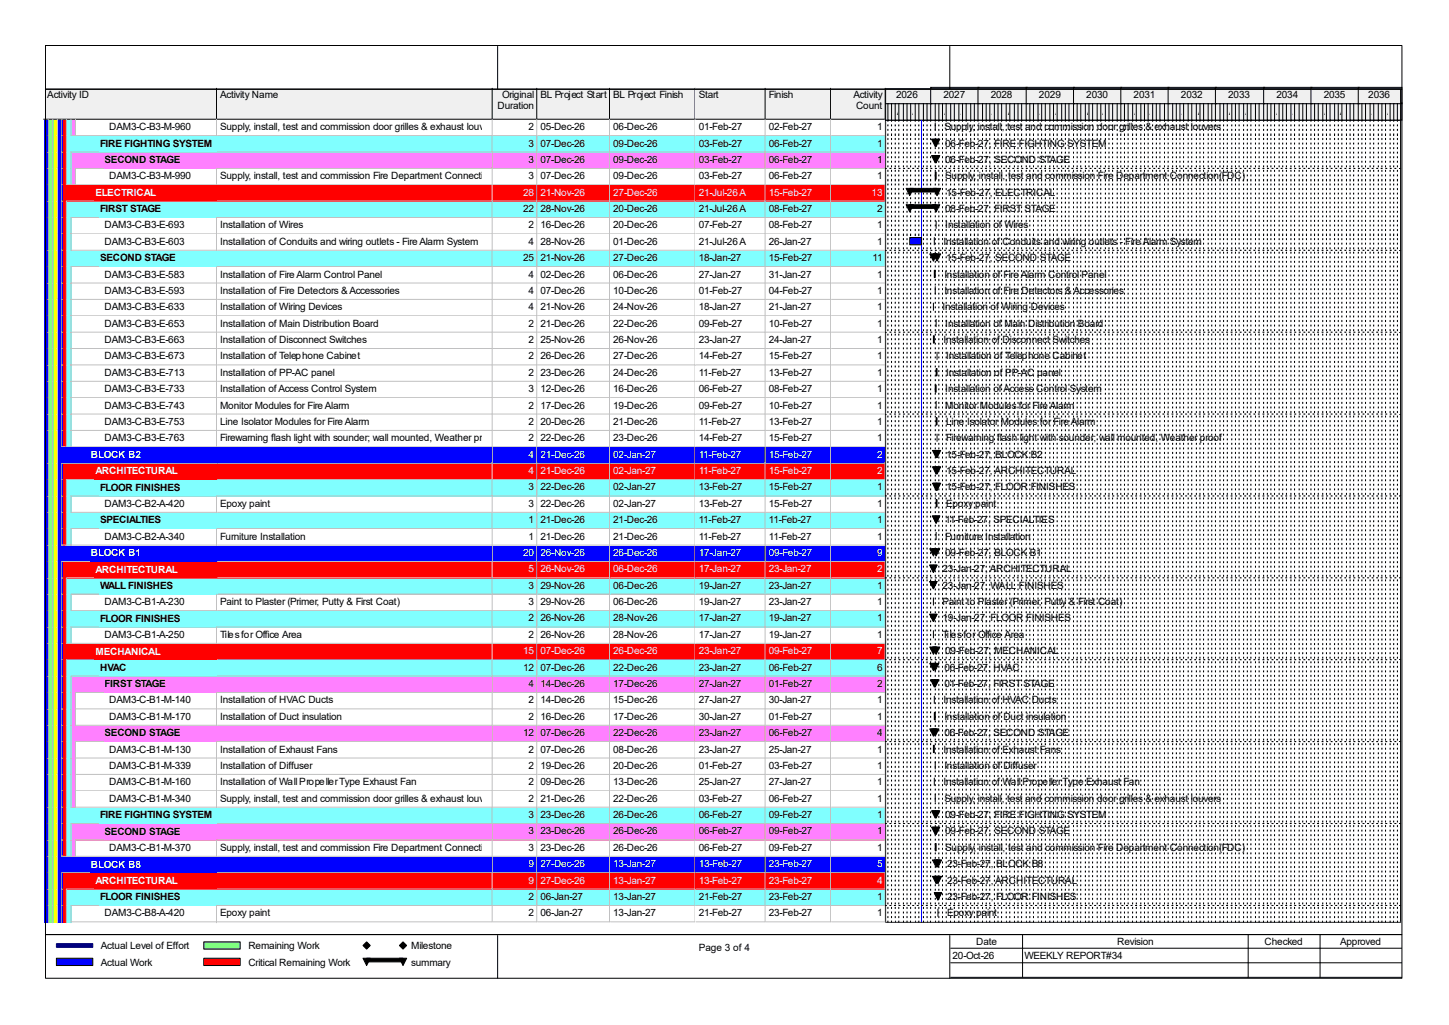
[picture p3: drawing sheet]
<svg xmlns="http://www.w3.org/2000/svg" width="420mm" height="297mm" viewBox="0 0 420 297" stroke-linecap="round" stroke-linejoin="round" font-family="sans-serif">
<defs><g id="words">
<g font-size="2.9">
<text x="13.7" y="28.4">Activity ID</text>
<text x="63.8" y="28.4">Activity Name</text>
<text x="145.5" y="28.4">Original</text>
<text x="156.6" y="28.4">BL Project Start</text>
<text x="177.7" y="28.4">BL Project Finish</text>
<text x="202.5" y="28.4">Start</text>
<text x="222.8" y="28.4">Finish</text>
<text x="247.4" y="28.4">Activity</text>
<text x="259.7" y="28.4">2026</text>
<text x="273.4" y="28.4">2027</text>
<text x="287.1" y="28.4">2028</text>
<text x="301.1" y="28.4">2029</text>
<text x="314.8" y="28.4">2030</text>
<text x="328.5" y="28.4">2031</text>
<text x="342.3" y="28.4">2032</text>
<text x="356" y="28.4">2033</text>
<text x="370" y="28.4">2034</text>
<text x="383.7" y="28.4">2035</text>
<text x="396.6" y="28.4">2036</text>
<text x="144.2" y="31.6">Duration</text>
<text x="248.1" y="31.6">Count</text>
<text x="260" y="33.2">A</text>
<text x="264.5" y="33.2">A</text>
<text x="273.7" y="33.2">A</text>
<text x="278.5" y="33.2">A</text>
<text x="287.4" y="33.2">A</text>
<text x="292.2" y="33.2">A</text>
<text x="301.4" y="33.2">A</text>
<text x="305.9" y="33.2">A</text>
<text x="315.1" y="33.2">A</text>
<text x="319.6" y="33.2">A</text>
<text x="328.8" y="33.2">A</text>
<text x="333.3" y="33.2">A</text>
<text x="342.5" y="33.2">A</text>
<text x="347.3" y="33.2">A</text>
<text x="356.2" y="33.2">A</text>
<text x="361" y="33.2">A</text>
<text x="370" y="33.2">A</text>
<text x="374.7" y="33.2">A</text>
<text x="383.9" y="33.2">A</text>
<text x="388.4" y="33.2">A</text>
<text x="397.6" y="33.2">A</text>
<text x="402.1" y="33.2">A</text>
<text x="31.6" y="37.7">DAM3-C-B3-M-960</text>
<text x="63.8" y="37.7">Supply, install, test and commission door grilles &amp; exhaust louvers</text>
<text x="153.2" y="37.7">2</text>
<text x="156.6" y="37.7">05-Dec-26</text>
<text x="177.7" y="37.7">06-Dec-26</text>
<text x="202.5" y="37.7">01-Feb-27</text>
<text x="222.8" y="37.7">02-Feb-27</text>
<text x="254.2" y="37.7">1</text>
<text x="273.7" y="37.7">Supply, install, test and commission door grilles &amp; exhaust louvers</text>
<text x="29" y="42.5">FIRE FIGHTING SYSTEM</text>
<text x="30.3" y="47.3">SECOND STAGE</text>
<text x="153.2" y="42.5">3</text>
<text x="153.2" y="47.2">3</text>
<text x="156.6" y="42.5">07-Dec-26</text>
<text x="156.6" y="47.2">07-Dec-26</text>
<text x="177.7" y="42.5">09-Dec-26</text>
<text x="177.7" y="47.2">09-Dec-26</text>
<text x="202.5" y="42.5">03-Feb-27</text>
<text x="202.5" y="47.2">03-Feb-27</text>
<text x="222.8" y="42.5">06-Feb-27</text>
<text x="222.8" y="47.2">06-Feb-27</text>
<text x="254.2" y="42.5">1</text>
<text x="254.2" y="47.2">1</text>
<text x="274" y="42.5">06-Feb-27, FIRE FIGHTING SYSTEM</text>
<text x="274" y="47.2">06-Feb-27, SECOND STAGE</text>
<text x="31.6" y="51.9">DAM3-C-B3-M-990</text>
<text x="63.8" y="51.9">Supply, install, test and commission Fire Department Connection(FDC)</text>
<text x="153.2" y="51.9">3</text>
<text x="156.6" y="51.9">07-Dec-26</text>
<text x="177.7" y="51.9">09-Dec-26</text>
<text x="202.5" y="51.9">03-Feb-27</text>
<text x="222.8" y="51.9">06-Feb-27</text>
<text x="254.2" y="51.9">1</text>
<text x="274" y="51.9">Supply, install, test and commission Fire Department Connection(FDC)</text>
<text x="274.2" y="56.7">15-Feb-27, ELECTRICAL</text>
<text x="29" y="61.5">FIRST STAGE</text>
<text x="151.6" y="61.4">22</text>
<text x="156.6" y="61.4">28-Nov-26</text>
<text x="177.7" y="61.4">20-Dec-26</text>
<text x="202.5" y="61.4">21-Jul-26 A</text>
<text x="222.8" y="61.4">08-Feb-27</text>
<text x="254.2" y="61.4">2</text>
<text x="274" y="61.4">08-Feb-27, FIRST STAGE</text>
<text x="30.3" y="66.2">DAM3-C-B3-E-693</text>
<text x="30.3" y="70.9">DAM3-C-B3-E-603</text>
<text x="63.8" y="66.2">Installation of Wires</text>
<text x="63.8" y="70.9">Installation of Conduits and wiring outlets - Fire Alarm System</text>
<text x="153.2" y="66.2">2</text>
<text x="153.2" y="70.9">4</text>
<text x="156.6" y="66.2">16-Dec-26</text>
<text x="156.6" y="70.9">28-Nov-26</text>
<text x="177.7" y="66.2">20-Dec-26</text>
<text x="177.7" y="70.9">01-Dec-26</text>
<text x="202.5" y="66.2">07-Feb-27</text>
<text x="202.5" y="70.9">21-Jul-26 A</text>
<text x="222.8" y="66.2">08-Feb-27</text>
<text x="222.8" y="70.9">26-Jan-27</text>
<text x="254.2" y="66.2">1</text>
<text x="254.2" y="70.9">1</text>
<text x="273.4" y="70.9">Installation of Conduits and wiring outlets - Fire Alarm System</text>
<text x="274" y="66.2">Installation of Wires</text>
<text x="29" y="75.7">SECOND STAGE</text>
<text x="151.6" y="75.6">25</text>
<text x="156.6" y="75.6">21-Nov-26</text>
<text x="177.7" y="75.6">27-Dec-26</text>
<text x="202.5" y="75.6">18-Jan-27</text>
<text x="222.8" y="75.6">15-Feb-27</text>
<text x="252.9" y="75.6">11</text>
<text x="274.2" y="75.6">15-Feb-27, SECOND STAGE</text>
<text x="30.3" y="80.4">DAM3-C-B3-E-583</text>
<text x="63.8" y="80.4">Installation of Fire Alarm Control Panel</text>
<text x="153.2" y="80.4">4</text>
<text x="156.6" y="80.4">02-Dec-26</text>
<text x="177.7" y="80.4">06-Dec-26</text>
<text x="202.5" y="80.4">27-Jan-27</text>
<text x="222.8" y="80.4">31-Jan-27</text>
<text x="254.2" y="80.4">1</text>
<text x="273.7" y="80.4">Installation of Fire Alarm Control Panel</text>
<text x="30.3" y="85.2">DAM3-C-B3-E-593</text>
<text x="30.3" y="89.9">DAM3-C-B3-E-633</text>
<text x="63.8" y="85.2">Installation of Fire Detectors &amp; Accessories</text>
<text x="63.8" y="89.9">Installation of Wiring Devices</text>
<text x="153.2" y="85.2">4</text>
<text x="153.2" y="89.9">4</text>
<text x="156.6" y="85.2">07-Dec-26</text>
<text x="156.6" y="89.9">21-Nov-26</text>
<text x="177.7" y="85.2">10-Dec-26</text>
<text x="177.7" y="89.9">24-Nov-26</text>
<text x="202.5" y="85.2">01-Feb-27</text>
<text x="202.5" y="89.9">18-Jan-27</text>
<text x="222.8" y="85.2">04-Feb-27</text>
<text x="222.8" y="89.9">21-Jan-27</text>
<text x="254.2" y="85.2">1</text>
<text x="254.2" y="89.9">1</text>
<text x="273.2" y="89.9">Installation of Wiring Devices</text>
<text x="273.7" y="85.2">Installation of Fire Detectors &amp; Accessories</text>
<text x="30.3" y="94.7">DAM3-C-B3-E-653</text>
<text x="63.8" y="94.7">Installation of Main Distribution Board</text>
<text x="153.2" y="94.7">2</text>
<text x="156.6" y="94.7">21-Dec-26</text>
<text x="177.7" y="94.7">22-Dec-26</text>
<text x="202.5" y="94.7">09-Feb-27</text>
<text x="222.8" y="94.7">10-Feb-27</text>
<text x="254.2" y="94.7">1</text>
<text x="274" y="94.7">Installation of Main Distribution Board</text>
<text x="30.3" y="99.4">DAM3-C-B3-E-663</text>
<text x="63.8" y="99.4">Installation of Disconnect Switches</text>
<text x="153.2" y="99.4">2</text>
<text x="156.6" y="99.4">25-Nov-26</text>
<text x="177.7" y="99.4">26-Nov-26</text>
<text x="202.5" y="99.4">23-Jan-27</text>
<text x="222.8" y="99.4">24-Jan-27</text>
<text x="254.2" y="99.4">1</text>
<text x="273.4" y="99.4">Installation of Disconnect Switches</text>
<text x="30.3" y="104.1">DAM3-C-B3-E-673</text>
<text x="63.8" y="104.1">Installation of Telephone Cabinet</text>
<text x="153.2" y="104.1">2</text>
<text x="156.6" y="104.1">26-Dec-26</text>
<text x="177.7" y="104.1">27-Dec-26</text>
<text x="202.5" y="104.1">14-Feb-27</text>
<text x="222.8" y="104.1">15-Feb-27</text>
<text x="254.2" y="104.1">1</text>
<text x="274.2" y="104.1">Installation of Telephone Cabinet</text>
<text x="30.3" y="108.9">DAM3-C-B3-E-713</text>
<text x="30.3" y="113.6">DAM3-C-B3-E-733</text>
<text x="63.8" y="108.9">Installation of PP-AC panel</text>
<text x="63.8" y="113.6">Installation of Access Control System</text>
<text x="153.2" y="108.9">2</text>
<text x="153.2" y="113.6">3</text>
<text x="156.6" y="108.9">23-Dec-26</text>
<text x="156.6" y="113.6">12-Dec-26</text>
<text x="177.7" y="108.9">24-Dec-26</text>
<text x="177.7" y="113.6">16-Dec-26</text>
<text x="202.5" y="108.9">11-Feb-27</text>
<text x="202.5" y="113.6">06-Feb-27</text>
<text x="222.8" y="108.9">13-Feb-27</text>
<text x="222.8" y="113.6">08-Feb-27</text>
<text x="254.2" y="108.9">1</text>
<text x="254.2" y="113.6">1</text>
<text x="274" y="113.6">Installation of Access Control System</text>
<text x="274.2" y="108.9">Installation of PP-AC panel</text>
<text x="30.3" y="118.4">DAM3-C-B3-E-743</text>
<text x="63.8" y="118.4">Monitor Modules for Fire Alarm</text>
<text x="153.2" y="118.4">2</text>
<text x="156.6" y="118.4">17-Dec-26</text>
<text x="177.7" y="118.4">19-Dec-26</text>
<text x="202.5" y="118.4">09-Feb-27</text>
<text x="222.8" y="118.4">10-Feb-27</text>
<text x="254.2" y="118.4">1</text>
<text x="274" y="118.4">Monitor Modules for Fire Alarm</text>
<text x="30.3" y="123.1">DAM3-C-B3-E-753</text>
<text x="63.8" y="123.1">Line Isolator Modules for Fire Alarm</text>
<text x="153.2" y="123.1">2</text>
<text x="156.6" y="123.1">20-Dec-26</text>
<text x="177.7" y="123.1">21-Dec-26</text>
<text x="202.5" y="123.1">11-Feb-27</text>
<text x="222.8" y="123.1">13-Feb-27</text>
<text x="254.2" y="123.1">1</text>
<text x="274.2" y="123.1">Line Isolator Modules for Fire Alarm</text>
<text x="30.3" y="127.9">DAM3-C-B3-E-763</text>
<text x="63.8" y="127.9">Firewarning flash light with sounder; wall mounted, Weather proof</text>
<text x="153.2" y="127.9">2</text>
<text x="156.6" y="127.9">22-Dec-26</text>
<text x="177.7" y="127.9">23-Dec-26</text>
<text x="202.5" y="127.9">14-Feb-27</text>
<text x="222.8" y="127.9">15-Feb-27</text>
<text x="254.2" y="127.9">1</text>
<text x="274.2" y="127.9">Firewarning flash light with sounder; wall mounted, Weather proof</text>
<text x="274.2" y="132.6">15-Feb-27, BLOCK B2</text>
<text x="274.2" y="137.4">15-Feb-27, ARCHITECTURAL</text>
<text x="29" y="142.2">FLOOR FINISHES</text>
<text x="153.2" y="142.1">3</text>
<text x="156.6" y="142.1">22-Dec-26</text>
<text x="177.7" y="142.1">02-Jan-27</text>
<text x="202.5" y="142.1">13-Feb-27</text>
<text x="222.8" y="142.1">15-Feb-27</text>
<text x="254.2" y="142.1">1</text>
<text x="274.2" y="142.1">15-Feb-27, FLOOR FINISHES</text>
<text x="30.3" y="146.9">DAM3-C-B2-A-420</text>
<text x="63.8" y="146.9">Epoxy paint</text>
<text x="153.2" y="146.9">3</text>
<text x="156.6" y="146.9">22-Dec-26</text>
<text x="177.7" y="146.9">02-Jan-27</text>
<text x="202.5" y="146.9">13-Feb-27</text>
<text x="222.8" y="146.9">15-Feb-27</text>
<text x="254.2" y="146.9">1</text>
<text x="274.2" y="146.9">Epoxy paint</text>
<text x="29" y="151.7">SPECIALTIES</text>
<text x="153.2" y="151.6">1</text>
<text x="156.6" y="151.6">21-Dec-26</text>
<text x="177.7" y="151.6">21-Dec-26</text>
<text x="202.5" y="151.6">11-Feb-27</text>
<text x="222.8" y="151.6">11-Feb-27</text>
<text x="254.2" y="151.6">1</text>
<text x="274" y="151.6">11-Feb-27, SPECIALTIES</text>
<text x="30.3" y="156.3">DAM3-C-B2-A-340</text>
<text x="63.8" y="156.3">Furniture Installation</text>
<text x="153.2" y="156.3">1</text>
<text x="156.6" y="156.3">21-Dec-26</text>
<text x="177.7" y="156.3">21-Dec-26</text>
<text x="202.5" y="156.3">11-Feb-27</text>
<text x="222.8" y="156.3">11-Feb-27</text>
<text x="254.2" y="156.3">1</text>
<text x="274" y="156.3">Furniture Installation</text>
<text x="274" y="161.1">09-Feb-27, BLOCK B1</text>
<text x="273.2" y="165.9">23-Jan-27, ARCHITECTURAL</text>
<text x="29" y="170.7">WALL FINISHES</text>
<text x="153.2" y="170.6">3</text>
<text x="156.6" y="170.6">29-Nov-26</text>
<text x="177.7" y="170.6">06-Dec-26</text>
<text x="202.5" y="170.6">19-Jan-27</text>
<text x="222.8" y="170.6">23-Jan-27</text>
<text x="254.2" y="170.6">1</text>
<text x="273.2" y="170.6">23-Jan-27, WALL FINISHES</text>
<text x="30.3" y="175.3">DAM3-C-B1-A-230</text>
<text x="63.8" y="175.3">Paint to Plaster (Primer, Putty &amp; First Coat)</text>
<text x="153.2" y="175.3">3</text>
<text x="156.6" y="175.3">29-Nov-26</text>
<text x="177.7" y="175.3">06-Dec-26</text>
<text x="202.5" y="175.3">19-Jan-27</text>
<text x="222.8" y="175.3">23-Jan-27</text>
<text x="254.2" y="175.3">1</text>
<text x="273.2" y="175.3">Paint to Plaster (Primer, Putty &amp; First Coat)</text>
<text x="29" y="180.2">FLOOR FINISHES</text>
<text x="30.3" y="184.8">DAM3-C-B1-A-250</text>
<text x="63.8" y="184.8">Tiles for Office Area</text>
<text x="153.2" y="180.1">2</text>
<text x="153.2" y="184.8">2</text>
<text x="156.6" y="180.1">26-Nov-26</text>
<text x="156.6" y="184.8">26-Nov-26</text>
<text x="177.7" y="180.1">28-Nov-26</text>
<text x="177.7" y="184.8">28-Nov-26</text>
<text x="202.5" y="180.1">17-Jan-27</text>
<text x="202.5" y="184.8">17-Jan-27</text>
<text x="222.8" y="180.1">19-Jan-27</text>
<text x="222.8" y="184.8">19-Jan-27</text>
<text x="254.2" y="180.1">1</text>
<text x="254.2" y="184.8">1</text>
<text x="273.2" y="180.1">19-Jan-27, FLOOR FINISHES</text>
<text x="273.2" y="184.8">Tiles for Office Area</text>
<text x="274" y="189.6">09-Feb-27, MECHANICAL</text>
<text x="29" y="194.4">HVAC</text>
<text x="151.6" y="194.3">12</text>
<text x="156.6" y="194.3">07-Dec-26</text>
<text x="177.7" y="194.3">22-Dec-26</text>
<text x="202.5" y="194.3">23-Jan-27</text>
<text x="222.8" y="194.3">06-Feb-27</text>
<text x="254.2" y="194.3">6</text>
<text x="273.7" y="194.3">06-Feb-27, HVAC</text>
<text x="30.3" y="199.2">FIRST STAGE</text>
<text x="31.6" y="203.8">DAM3-C-B1-M-140</text>
<text x="63.8" y="203.8">Installation of HVAC Ducts</text>
<text x="153.2" y="199.1">4</text>
<text x="153.2" y="203.8">2</text>
<text x="156.6" y="199.1">14-Dec-26</text>
<text x="156.6" y="203.8">14-Dec-26</text>
<text x="177.7" y="199.1">17-Dec-26</text>
<text x="177.7" y="203.8">15-Dec-26</text>
<text x="202.5" y="199.1">27-Jan-27</text>
<text x="202.5" y="203.8">27-Jan-27</text>
<text x="222.8" y="199.1">01-Feb-27</text>
<text x="222.8" y="203.8">30-Jan-27</text>
<text x="254.2" y="199.1">2</text>
<text x="254.2" y="203.8">1</text>
<text x="273.4" y="203.8">Installation of HVAC Ducts</text>
<text x="273.7" y="199.1">01-Feb-27, FIRST STAGE</text>
<text x="31.6" y="208.6">DAM3-C-B1-M-170</text>
<text x="63.8" y="208.6">Installation of Duct insulation</text>
<text x="153.2" y="208.6">2</text>
<text x="156.6" y="208.6">16-Dec-26</text>
<text x="177.7" y="208.6">17-Dec-26</text>
<text x="202.5" y="208.6">30-Jan-27</text>
<text x="222.8" y="208.6">01-Feb-27</text>
<text x="254.2" y="208.6">1</text>
<text x="273.7" y="208.6">Installation of Duct insulation</text>
<text x="30.3" y="213.4">SECOND STAGE</text>
<text x="151.6" y="213.3">12</text>
<text x="156.6" y="213.3">07-Dec-26</text>
<text x="177.7" y="213.3">22-Dec-26</text>
<text x="202.5" y="213.3">23-Jan-27</text>
<text x="222.8" y="213.3">06-Feb-27</text>
<text x="254.2" y="213.3">4</text>
<text x="273.7" y="213.3">06-Feb-27, SECOND STAGE</text>
<text x="31.6" y="218.1">DAM3-C-B1-M-130</text>
<text x="63.8" y="218.1">Installation of Exhaust Fans</text>
<text x="153.2" y="218.1">2</text>
<text x="156.6" y="218.1">07-Dec-26</text>
<text x="177.7" y="218.1">08-Dec-26</text>
<text x="202.5" y="218.1">23-Jan-27</text>
<text x="222.8" y="218.1">25-Jan-27</text>
<text x="254.2" y="218.1">1</text>
<text x="273.4" y="218.1">Installation of Exhaust Fans</text>
<text x="31.6" y="222.8">DAM3-C-B1-M-339</text>
<text x="31.6" y="227.5">DAM3-C-B1-M-160</text>
<text x="63.8" y="222.8">Installation of Diffuser</text>
<text x="63.8" y="227.5">Installation of Wall Propeller Type Exhaust Fan</text>
<text x="153.2" y="222.8">2</text>
<text x="153.2" y="227.5">2</text>
<text x="156.6" y="222.8">19-Dec-26</text>
<text x="156.6" y="227.5">09-Dec-26</text>
<text x="177.7" y="222.8">20-Dec-26</text>
<text x="177.7" y="227.5">13-Dec-26</text>
<text x="202.5" y="222.8">01-Feb-27</text>
<text x="202.5" y="227.5">25-Jan-27</text>
<text x="222.8" y="222.8">03-Feb-27</text>
<text x="222.8" y="227.5">27-Jan-27</text>
<text x="254.2" y="222.8">1</text>
<text x="254.2" y="227.5">1</text>
<text x="273.4" y="227.5">Installation of Wall Propeller Type Exhaust Fan</text>
<text x="273.7" y="222.8">Installation of Diffuser</text>
<text x="31.6" y="232.3">DAM3-C-B1-M-340</text>
<text x="63.8" y="232.3">Supply, install, test and commission door grilles &amp; exhaust louvers</text>
<text x="153.2" y="232.3">2</text>
<text x="156.6" y="232.3">21-Dec-26</text>
<text x="177.7" y="232.3">22-Dec-26</text>
<text x="202.5" y="232.3">03-Feb-27</text>
<text x="222.8" y="232.3">06-Feb-27</text>
<text x="254.2" y="232.3">1</text>
<text x="273.7" y="232.3">Supply, install, test and commission door grilles &amp; exhaust louvers</text>
<text x="29" y="237.2">FIRE FIGHTING SYSTEM</text>
<text x="153.2" y="237.1">3</text>
<text x="156.6" y="237.1">23-Dec-26</text>
<text x="177.7" y="237.1">26-Dec-26</text>
<text x="202.5" y="237.1">06-Feb-27</text>
<text x="222.8" y="237.1">09-Feb-27</text>
<text x="254.2" y="237.1">1</text>
<text x="274" y="237.1">09-Feb-27, FIRE FIGHTING SYSTEM</text>
<text x="30.3" y="241.9">SECOND STAGE</text>
<text x="153.2" y="241.8">3</text>
<text x="156.6" y="241.8">23-Dec-26</text>
<text x="177.7" y="241.8">26-Dec-26</text>
<text x="202.5" y="241.8">06-Feb-27</text>
<text x="222.8" y="241.8">09-Feb-27</text>
<text x="254.2" y="241.8">1</text>
<text x="274" y="241.8">09-Feb-27, SECOND STAGE</text>
<text x="31.6" y="246.5">DAM3-C-B1-M-370</text>
<text x="63.8" y="246.5">Supply, install, test and commission Fire Department Connection(FDC)</text>
<text x="153.2" y="246.5">3</text>
<text x="156.6" y="246.5">23-Dec-26</text>
<text x="177.7" y="246.5">26-Dec-26</text>
<text x="202.5" y="246.5">06-Feb-27</text>
<text x="222.8" y="246.5">09-Feb-27</text>
<text x="254.2" y="246.5">1</text>
<text x="274" y="246.5">Supply, install, test and commission Fire Department Connection(FDC)</text>
<text x="274.5" y="251.3">23-Feb-27, BLOCK B8</text>
<text x="274.5" y="256">23-Feb-27, ARCHITECTURAL</text>
<text x="29" y="260.9">FLOOR FINISHES</text>
<text x="153.2" y="260.8">2</text>
<text x="156.6" y="260.8">06-Jan-27</text>
<text x="177.7" y="260.8">13-Jan-27</text>
<text x="202.5" y="260.8">21-Feb-27</text>
<text x="222.8" y="260.8">23-Feb-27</text>
<text x="254.2" y="260.8">1</text>
<text x="274.5" y="260.8">23-Feb-27, FLOOR FINISHES</text>
<text x="30.3" y="265.5">DAM3-C-B8-A-420</text>
<text x="63.8" y="265.5">Epoxy paint</text>
<text x="153.2" y="265.5">2</text>
<text x="156.6" y="265.5">06-Jan-27</text>
<text x="177.7" y="265.5">13-Jan-27</text>
<text x="202.5" y="265.5">21-Feb-27</text>
<text x="222.8" y="265.5">23-Feb-27</text>
<text x="254.2" y="265.5">1</text>
<text x="274.5" y="265.5">Epoxy paint</text>
<text x="29.3" y="275">Actual Level of Effort</text>
<text x="72" y="275">Remaining Work</text>
<text x="119.2" y="275">Milestone</text>
<text x="202.5" y="275.5">Page 3 of 4</text>
<text x="283" y="273.7">Date</text>
<text x="323.8" y="273.7">Revision</text>
<text x="366.5" y="273.7">Checked</text>
<text x="388.4" y="273.7">Approved</text>
<text x="29.3" y="279.8">Actual Work</text>
<text x="72" y="279.8">Critical Remaining Work</text>
<text x="119.2" y="279.8">summary</text>
<text x="276.1" y="277.9">20-Oct-26</text>
<text x="296.9" y="277.9">WEEKLY REPORT#34</text>
</g>
<g font-size="2.9" fill="#fff">
<text x="27.7" y="56.8">ELECTRICAL</text>
<text x="151.6" y="56.7">28</text>
<text x="156.6" y="56.7">21-Nov-26</text>
<text x="177.7" y="56.7">27-Dec-26</text>
<text x="202.5" y="56.7">21-Jul-26 A</text>
<text x="222.8" y="56.7">15-Feb-27</text>
<text x="252.6" y="56.7">13</text>
<text x="26.4" y="132.7">BLOCK B2</text>
<text x="27.7" y="137.5">ARCHITECTURAL</text>
<text x="153.2" y="132.6">4</text>
<text x="153.2" y="137.4">4</text>
<text x="156.6" y="132.6">21-Dec-26</text>
<text x="156.6" y="137.4">21-Dec-26</text>
<text x="177.7" y="132.6">02-Jan-27</text>
<text x="177.7" y="137.4">02-Jan-27</text>
<text x="202.5" y="132.6">11-Feb-27</text>
<text x="202.5" y="137.4">11-Feb-27</text>
<text x="222.8" y="132.6">15-Feb-27</text>
<text x="222.8" y="137.4">15-Feb-27</text>
<text x="254.2" y="132.6">2</text>
<text x="254.2" y="137.4">2</text>
<text x="26.4" y="161.2">BLOCK B1</text>
<text x="151.6" y="161.1">20</text>
<text x="156.6" y="161.1">26-Nov-26</text>
<text x="177.7" y="161.1">26-Dec-26</text>
<text x="202.5" y="161.1">17-Jan-27</text>
<text x="222.8" y="161.1">09-Feb-27</text>
<text x="254.2" y="161.1">9</text>
<text x="27.7" y="165.9">ARCHITECTURAL</text>
<text x="153.2" y="165.9">5</text>
<text x="156.6" y="165.9">26-Nov-26</text>
<text x="177.7" y="165.9">06-Dec-26</text>
<text x="202.5" y="165.9">17-Jan-27</text>
<text x="222.8" y="165.9">23-Jan-27</text>
<text x="254.2" y="165.9">2</text>
<text x="27.7" y="189.7">MECHANICAL</text>
<text x="151.6" y="189.6">15</text>
<text x="156.6" y="189.6">07-Dec-26</text>
<text x="177.7" y="189.6">26-Dec-26</text>
<text x="202.5" y="189.6">23-Jan-27</text>
<text x="222.8" y="189.6">09-Feb-27</text>
<text x="254.2" y="189.6">7</text>
<text x="26.4" y="251.4">BLOCK B8</text>
<text x="153.2" y="251.3">9</text>
<text x="156.6" y="251.3">27-Dec-26</text>
<text x="177.7" y="251.3">13-Jan-27</text>
<text x="202.5" y="251.3">13-Feb-27</text>
<text x="222.8" y="251.3">23-Feb-27</text>
<text x="254.2" y="251.3">5</text>
<text x="27.7" y="256.1">ARCHITECTURAL</text>
<text x="153.2" y="256">9</text>
<text x="156.6" y="256">27-Dec-26</text>
<text x="177.7" y="256">13-Jan-27</text>
<text x="202.5" y="256">13-Feb-27</text>
<text x="222.8" y="256">23-Feb-27</text>
<text x="254.2" y="256">4</text>
</g>
</g></defs>
<path d="M12.9 25.6h50.1v9.2h-50.1z" fill="#f0f0f0"/>
<path d="M62.8 25.6v8.9h-50.1" fill="none" stroke="#000" stroke-width=".29"/>
<path d="M63 25.6h79.9v9.2h-79.9z" fill="#f0f0f0"/>
<path d="M142.7 25.6v8.9h-79.9" fill="none" stroke="#000" stroke-width=".29"/>
<path d="M142.9 25.6h12.9v9.2h-12.9z" fill="#f0f0f0"/>
<path d="M155.6 25.6v8.9h-12.9" fill="none" stroke="#000" stroke-width=".29"/>
<path d="M155.8 25.6h21.2v9.2h-21.2z" fill="#f0f0f0"/>
<path d="M176.7 25.6v8.9h-21.1" fill="none" stroke="#000" stroke-width=".29"/>
<path d="M177 25.6h24.7v9.2h-24.7z" fill="#f0f0f0"/>
<path d="M201.5 25.6v8.9h-24.8" fill="none" stroke="#000" stroke-width=".29"/>
<path d="M201.7 25.6h20.3v9.2h-20.3z" fill="#f0f0f0"/>
<path d="M221.8 25.6v8.9h-20.3" fill="none" stroke="#000" stroke-width=".29"/>
<path d="M222 25.6h19v9.2h-19z" fill="#f0f0f0"/>
<path d="M240.7 25.6v8.9h-18.9" fill="none" stroke="#000" stroke-width=".29"/>
<path d="M241 25.6h15.8v9.2h-15.8z" fill="#f0f0f0"/>
<path d="M256.6 25.6v8.9h-15.9" fill="none" stroke="#000" stroke-width=".29"/>
<path d="M12.9 34.8h1.3v4.7h-1.3z" fill="#00f"/>
<path d="M14 34.5v5.1" fill="none" stroke="#c0c0c0" stroke-width=".29"/>
<path d="M14.2 34.8h1.4v4.7h-1.4z" fill="#80ff80"/>
<path d="M15.3 34.5v5.1" fill="none" stroke="#c0c0c0" stroke-width=".29"/>
<path d="M15.6 34.8h1.3v4.7h-1.3z" fill="#ff0"/>
<path d="M16.6 34.5v5.1" fill="none" stroke="#c0c0c0" stroke-width=".29"/>
<path d="M16.9 34.8h1.3v4.7h-1.3z" fill="#00f"/>
<path d="M17.9 34.5v5.1" fill="none" stroke="#c0c0c0" stroke-width=".29"/>
<path d="M18.2 34.8h1.3v4.7h-1.3z" fill="#f00"/>
<path d="M19.2 34.5v5.1" fill="none" stroke="#c0c0c0" stroke-width=".29"/>
<path d="M19.5 34.8h1.3v4.7h-1.3z" fill="#80ffff"/>
<path d="M20.6 34.5v5.1" fill="none" stroke="#c0c0c0" stroke-width=".29"/>
<path d="M20.8 34.8h1.3v4.7h-1.3z" fill="#ff80ff"/>
<path d="M20.6 39.3h1.6M21.9 34.5v5.1" fill="none" stroke="#c0c0c0" stroke-width=".29"/>
<path d="M22.1 34.8h40.9v4.7h-40.9z" fill="#fff"/>
<path d="M21.9 39.3h41.1M62.8 34.5v5.1" fill="none" stroke="#c0c0c0" stroke-width=".29"/>
<g fill="#fff">
<path d="M63 34.8h79.9v4.7h-79.9z"/>
<path d="M63.5 35.1h78.6v4.2h-78.6z"/>
</g>
<path d="M142.7 34.5v4.8h-79.7" fill="none" stroke="#c0c0c0" stroke-width=".29"/>
<g fill="#fff">
<path d="M142.9 34.8h12.9v4.7h-12.9z"/>
<path d="M143.5 35.1h11.6v4.2h-11.6z"/>
</g>
<path d="M155.6 34.5v4.8h-12.7" fill="none" stroke="#c0c0c0" stroke-width=".29"/>
<g fill="#fff">
<path d="M155.8 34.8h21.2v4.7h-21.2z"/>
<path d="M156.4 35.1h19.7v4.2h-19.7z"/>
</g>
<path d="M176.7 34.5v4.8h-20.9" fill="none" stroke="#c0c0c0" stroke-width=".29"/>
<g fill="#fff">
<path d="M177 34.8h24.7v4.7h-24.7z"/>
<path d="M177.5 35.1h23.4v4.2h-23.4z"/>
</g>
<path d="M201.5 34.5v4.8h-24.6" fill="none" stroke="#c0c0c0" stroke-width=".29"/>
<g fill="#fff">
<path d="M201.7 34.8h20.3v4.7h-20.3z"/>
<path d="M202.3 35.1h18.9v4.2h-18.9z"/>
</g>
<path d="M221.8 34.5v4.8h-20.1" fill="none" stroke="#c0c0c0" stroke-width=".29"/>
<g fill="#fff">
<path d="M222 34.8h19v4.7h-19z"/>
<path d="M222.5 35.1h17.7v4.2h-17.7z"/>
</g>
<path d="M240.7 34.5v4.8h-18.7" fill="none" stroke="#c0c0c0" stroke-width=".29"/>
<g fill="#fff">
<path d="M241 34.8h15.8v4.7h-15.8z"/>
<path d="M241.6 35.1h14.4v4.2h-14.4z"/>
</g>
<path d="M256.6 34.5v4.8h-15.6" fill="none" stroke="#c0c0c0" stroke-width=".29"/>
<path d="M12.9 39.5h1.3v4.8h-1.3z" fill="#00f"/>
<path d="M14 39.3v5" fill="none" stroke="#c0c0c0" stroke-width=".29"/>
<path d="M14.2 39.5h1.4v4.8h-1.4z" fill="#80ff80"/>
<path d="M15.3 39.3v5" fill="none" stroke="#c0c0c0" stroke-width=".29"/>
<path d="M15.6 39.5h1.3v4.8h-1.3z" fill="#ff0"/>
<path d="M16.6 39.3v5" fill="none" stroke="#c0c0c0" stroke-width=".29"/>
<path d="M16.9 39.5h1.3v4.8h-1.3z" fill="#00f"/>
<path d="M17.9 39.3v5" fill="none" stroke="#c0c0c0" stroke-width=".29"/>
<path d="M18.2 39.5h1.3v4.8h-1.3z" fill="#f00"/>
<path d="M19.2 39.3v5" fill="none" stroke="#c0c0c0" stroke-width=".29"/>
<path d="M19.5 39.5h43.5v4.8h-43.5z" fill="#80ffff"/>
<path d="M20.6 44h42.4" fill="none" stroke="#c0c0c0" stroke-width=".29"/>
<g fill="#80ffff">
<path d="M63 39.5h79.9v4.8h-79.9z"/>
<path d="M28.7 39.8h113.4v4.2h-113.4z"/>
</g>
<path d="M142.7 39.3v4.7h-79.7" fill="none" stroke="#c0c0c0" stroke-width=".29"/>
<g fill="#80ffff">
<path d="M142.9 39.5h12.9v4.8h-12.9z"/>
<path d="M143.5 39.8h11.6v4.2h-11.6z"/>
</g>
<path d="M155.6 39.3v4.7h-12.7" fill="none" stroke="#c0c0c0" stroke-width=".29"/>
<g fill="#80ffff">
<path d="M155.8 39.5h21.2v4.8h-21.2z"/>
<path d="M156.4 39.8h19.7v4.2h-19.7z"/>
</g>
<path d="M176.7 39.3v4.7h-20.9" fill="none" stroke="#c0c0c0" stroke-width=".29"/>
<g fill="#80ffff">
<path d="M177 39.5h24.7v4.8h-24.7z"/>
<path d="M177.5 39.8h23.4v4.2h-23.4z"/>
</g>
<path d="M201.5 39.3v4.7h-24.6" fill="none" stroke="#c0c0c0" stroke-width=".29"/>
<g fill="#80ffff">
<path d="M201.7 39.5h20.3v4.8h-20.3z"/>
<path d="M202.3 39.8h18.9v4.2h-18.9z"/>
</g>
<path d="M221.8 39.3v4.7h-20.1" fill="none" stroke="#c0c0c0" stroke-width=".29"/>
<g fill="#80ffff">
<path d="M222 39.5h19v4.8h-19z"/>
<path d="M222.5 39.8h17.7v4.2h-17.7z"/>
</g>
<path d="M240.7 39.3v4.7h-18.7" fill="none" stroke="#c0c0c0" stroke-width=".29"/>
<g fill="#80ffff">
<path d="M241 39.5h15.8v4.8h-15.8z"/>
<path d="M241.6 39.8h14.4v4.2h-14.4z"/>
</g>
<path d="M256.6 39.3v4.7h-15.6" fill="none" stroke="#c0c0c0" stroke-width=".29"/>
<path d="M12.9 44.3h1.3v4.8h-1.3z" fill="#00f"/>
<path d="M14 44v5" fill="none" stroke="#c0c0c0" stroke-width=".29"/>
<path d="M14.2 44.3h1.4v4.8h-1.4z" fill="#80ff80"/>
<path d="M15.3 44v5" fill="none" stroke="#c0c0c0" stroke-width=".29"/>
<path d="M15.6 44.3h1.3v4.8h-1.3z" fill="#ff0"/>
<path d="M16.6 44v5" fill="none" stroke="#c0c0c0" stroke-width=".29"/>
<path d="M16.9 44.3h1.3v4.8h-1.3z" fill="#00f"/>
<path d="M17.9 44v5" fill="none" stroke="#c0c0c0" stroke-width=".29"/>
<path d="M18.2 44.3h1.3v4.8h-1.3z" fill="#f00"/>
<path d="M19.2 44v5" fill="none" stroke="#c0c0c0" stroke-width=".29"/>
<path d="M19.5 44.3h1.3v4.8h-1.3z" fill="#80ffff"/>
<path d="M20.6 44v5" fill="none" stroke="#c0c0c0" stroke-width=".29"/>
<path d="M20.8 44.3h42.2v4.8h-42.2z" fill="#ff80ff"/>
<path d="M21.9 48.8h41.1" fill="none" stroke="#c0c0c0" stroke-width=".29"/>
<g fill="#ff80ff">
<path d="M63 44.3h79.9v4.8h-79.9z"/>
<path d="M30.1 44.6h112v4.2h-112z"/>
</g>
<path d="M142.7 44v4.8h-79.7" fill="none" stroke="#c0c0c0" stroke-width=".29"/>
<g fill="#ff80ff">
<path d="M142.9 44.3h12.9v4.8h-12.9z"/>
<path d="M143.5 44.6h11.6v4.2h-11.6z"/>
</g>
<path d="M155.6 44v4.8h-12.7" fill="none" stroke="#c0c0c0" stroke-width=".29"/>
<g fill="#ff80ff">
<path d="M155.8 44.3h21.2v4.8h-21.2z"/>
<path d="M156.4 44.6h19.7v4.2h-19.7z"/>
</g>
<path d="M176.7 44v4.8h-20.9" fill="none" stroke="#c0c0c0" stroke-width=".29"/>
<g fill="#ff80ff">
<path d="M177 44.3h24.7v4.8h-24.7z"/>
<path d="M177.5 44.6h23.4v4.2h-23.4z"/>
</g>
<path d="M201.5 44v4.8h-24.6" fill="none" stroke="#c0c0c0" stroke-width=".29"/>
<g fill="#ff80ff">
<path d="M201.7 44.3h20.3v4.8h-20.3z"/>
<path d="M202.3 44.6h18.9v4.2h-18.9z"/>
</g>
<path d="M221.8 44v4.8h-20.1" fill="none" stroke="#c0c0c0" stroke-width=".29"/>
<g fill="#ff80ff">
<path d="M222 44.3h19v4.8h-19z"/>
<path d="M222.5 44.6h17.7v4.2h-17.7z"/>
</g>
<path d="M240.7 44v4.8h-18.7" fill="none" stroke="#c0c0c0" stroke-width=".29"/>
<g fill="#ff80ff">
<path d="M241 44.3h15.8v4.8h-15.8z"/>
<path d="M241.6 44.6h14.4v4.2h-14.4z"/>
</g>
<path d="M256.6 44v4.8h-15.6" fill="none" stroke="#c0c0c0" stroke-width=".29"/>
<path d="M12.9 49.1h1.3v4.7h-1.3z" fill="#00f"/>
<path d="M14 48.8v5" fill="none" stroke="#c0c0c0" stroke-width=".29"/>
<path d="M14.2 49.1h1.4v4.7h-1.4z" fill="#80ff80"/>
<path d="M15.3 48.8v5" fill="none" stroke="#c0c0c0" stroke-width=".29"/>
<path d="M15.6 49.1h1.3v4.7h-1.3z" fill="#ff0"/>
<path d="M16.6 48.8v5" fill="none" stroke="#c0c0c0" stroke-width=".29"/>
<path d="M16.9 49.1h1.3v4.7h-1.3z" fill="#00f"/>
<path d="M17.9 48.8v5" fill="none" stroke="#c0c0c0" stroke-width=".29"/>
<path d="M18.2 49.1h1.3v4.7h-1.3z" fill="#f00"/>
<path d="M19.2 48.8v5" fill="none" stroke="#c0c0c0" stroke-width=".29"/>
<path d="M19.5 49.1h1.3v4.7h-1.3z" fill="#80ffff"/>
<path d="M19.2 53.5h1.6M20.6 48.8v5" fill="none" stroke="#c0c0c0" stroke-width=".29"/>
<path d="M20.8 49.1h1.3v4.7h-1.3z" fill="#ff80ff"/>
<path d="M20.6 53.5h1.6M21.9 48.8v5" fill="none" stroke="#c0c0c0" stroke-width=".29"/>
<path d="M22.1 49.1h40.9v4.7h-40.9z" fill="#fff"/>
<path d="M21.9 53.5h41.1M62.8 48.8v5" fill="none" stroke="#c0c0c0" stroke-width=".29"/>
<g fill="#fff">
<path d="M63 49.1h79.9v4.7h-79.9z"/>
<path d="M63.5 49.3h78.6v4.2h-78.6z"/>
</g>
<path d="M142.7 48.8v4.7h-79.7" fill="none" stroke="#c0c0c0" stroke-width=".29"/>
<g fill="#fff">
<path d="M142.9 49.1h12.9v4.7h-12.9z"/>
<path d="M143.5 49.3h11.6v4.2h-11.6z"/>
</g>
<path d="M155.6 48.8v4.7h-12.7" fill="none" stroke="#c0c0c0" stroke-width=".29"/>
<g fill="#fff">
<path d="M155.8 49.1h21.2v4.7h-21.2z"/>
<path d="M156.4 49.3h19.7v4.2h-19.7z"/>
</g>
<path d="M176.7 48.8v4.7h-20.9" fill="none" stroke="#c0c0c0" stroke-width=".29"/>
<g fill="#fff">
<path d="M177 49.1h24.7v4.7h-24.7z"/>
<path d="M177.5 49.3h23.4v4.2h-23.4z"/>
</g>
<path d="M201.5 48.8v4.7h-24.6" fill="none" stroke="#c0c0c0" stroke-width=".29"/>
<g fill="#fff">
<path d="M201.7 49.1h20.3v4.7h-20.3z"/>
<path d="M202.3 49.3h18.9v4.2h-18.9z"/>
</g>
<path d="M221.8 48.8v4.7h-20.1" fill="none" stroke="#c0c0c0" stroke-width=".29"/>
<g fill="#fff">
<path d="M222 49.1h19v4.7h-19z"/>
<path d="M222.5 49.3h17.7v4.2h-17.7z"/>
</g>
<path d="M240.7 48.8v4.7h-18.7" fill="none" stroke="#c0c0c0" stroke-width=".29"/>
<g fill="#fff">
<path d="M241 49.1h15.8v4.7h-15.8z"/>
<path d="M241.6 49.3h14.4v4.2h-14.4z"/>
</g>
<path d="M256.6 48.8v4.7h-15.6" fill="none" stroke="#c0c0c0" stroke-width=".29"/>
<path d="M12.9 53.8h1.3v4.7h-1.3z" fill="#00f"/>
<path d="M14 53.5v5" fill="none" stroke="#c0c0c0" stroke-width=".29"/>
<path d="M14.2 53.8h1.4v4.7h-1.4z" fill="#80ff80"/>
<path d="M15.3 53.5v5" fill="none" stroke="#c0c0c0" stroke-width=".29"/>
<path d="M15.6 53.8h1.3v4.7h-1.3z" fill="#ff0"/>
<path d="M16.6 53.5v5" fill="none" stroke="#c0c0c0" stroke-width=".29"/>
<path d="M16.9 53.8h1.3v4.7h-1.3z" fill="#00f"/>
<path d="M17.9 53.5v5" fill="none" stroke="#c0c0c0" stroke-width=".29"/>
<path d="M18.2 53.8h44.8v4.7h-44.8z" fill="#f00"/>
<path d="M19.2 58.3h43.8" fill="none" stroke="#c0c0c0" stroke-width=".29"/>
<g fill="#f00">
<path d="M63 53.8h79.9v4.7h-79.9z"/>
<path d="M27.4 54.1h114.7v4.2h-114.7z"/>
</g>
<path d="M142.7 53.5v4.8h-79.7" fill="none" stroke="#c0c0c0" stroke-width=".29"/>
<g fill="#f00">
<path d="M142.9 53.8h12.9v4.7h-12.9z"/>
<path d="M143.5 54.1h11.6v4.2h-11.6z"/>
</g>
<path d="M155.6 53.5v4.8h-12.7" fill="none" stroke="#c0c0c0" stroke-width=".29"/>
<g fill="#f00">
<path d="M155.8 53.8h21.2v4.7h-21.2z"/>
<path d="M156.4 54.1h19.7v4.2h-19.7z"/>
</g>
<path d="M176.7 53.5v4.8h-20.9" fill="none" stroke="#c0c0c0" stroke-width=".29"/>
<g fill="#f00">
<path d="M177 53.8h24.7v4.7h-24.7z"/>
<path d="M177.5 54.1h23.4v4.2h-23.4z"/>
</g>
<path d="M201.5 53.5v4.8h-24.6" fill="none" stroke="#c0c0c0" stroke-width=".29"/>
<g fill="#f00">
<path d="M201.7 53.8h20.3v4.7h-20.3z"/>
<path d="M202.3 54.1h18.9v4.2h-18.9z"/>
</g>
<path d="M221.8 53.5v4.8h-20.1" fill="none" stroke="#c0c0c0" stroke-width=".29"/>
<g fill="#f00">
<path d="M222 53.8h19v4.7h-19z"/>
<path d="M222.5 54.1h17.7v4.2h-17.7z"/>
</g>
<path d="M240.7 53.5v4.8h-18.7" fill="none" stroke="#c0c0c0" stroke-width=".29"/>
<g fill="#f00">
<path d="M241 53.8h15.8v4.7h-15.8z"/>
<path d="M241.6 54.1h14.4v4.2h-14.4z"/>
</g>
<path d="M256.6 53.5v4.8h-15.6" fill="none" stroke="#c0c0c0" stroke-width=".29"/>
<path d="M12.9 58.5h1.3v4.8h-1.3z" fill="#00f"/>
<path d="M14 58.3v5" fill="none" stroke="#c0c0c0" stroke-width=".29"/>
<path d="M14.2 58.5h1.4v4.8h-1.4z" fill="#80ff80"/>
<path d="M15.3 58.3v5" fill="none" stroke="#c0c0c0" stroke-width=".29"/>
<path d="M15.6 58.5h1.3v4.8h-1.3z" fill="#ff0"/>
<path d="M16.6 58.3v5" fill="none" stroke="#c0c0c0" stroke-width=".29"/>
<path d="M16.9 58.5h1.3v4.8h-1.3z" fill="#00f"/>
<path d="M17.9 58.3v5" fill="none" stroke="#c0c0c0" stroke-width=".29"/>
<path d="M18.2 58.5h1.3v4.8h-1.3z" fill="#f00"/>
<path d="M19.2 58.3v5" fill="none" stroke="#c0c0c0" stroke-width=".29"/>
<path d="M19.5 58.5h43.5v4.8h-43.5z" fill="#80ffff"/>
<path d="M20.6 63h42.4" fill="none" stroke="#c0c0c0" stroke-width=".29"/>
<g fill="#80ffff">
<path d="M63 58.5h79.9v4.8h-79.9z"/>
<path d="M28.7 58.8h113.4v4.2h-113.4z"/>
</g>
<path d="M142.7 58.3v4.7h-79.7" fill="none" stroke="#c0c0c0" stroke-width=".29"/>
<g fill="#80ffff">
<path d="M142.9 58.5h12.9v4.8h-12.9z"/>
<path d="M143.5 58.8h11.6v4.2h-11.6z"/>
</g>
<path d="M155.6 58.3v4.7h-12.7" fill="none" stroke="#c0c0c0" stroke-width=".29"/>
<g fill="#80ffff">
<path d="M155.8 58.5h21.2v4.8h-21.2z"/>
<path d="M156.4 58.8h19.7v4.2h-19.7z"/>
</g>
<path d="M176.7 58.3v4.7h-20.9" fill="none" stroke="#c0c0c0" stroke-width=".29"/>
<g fill="#80ffff">
<path d="M177 58.5h24.7v4.8h-24.7z"/>
<path d="M177.5 58.8h23.4v4.2h-23.4z"/>
</g>
<path d="M201.5 58.3v4.7h-24.6" fill="none" stroke="#c0c0c0" stroke-width=".29"/>
<g fill="#80ffff">
<path d="M201.7 58.5h20.3v4.8h-20.3z"/>
<path d="M202.3 58.8h18.9v4.2h-18.9z"/>
</g>
<path d="M221.8 58.3v4.7h-20.1" fill="none" stroke="#c0c0c0" stroke-width=".29"/>
<g fill="#80ffff">
<path d="M222 58.5h19v4.8h-19z"/>
<path d="M222.5 58.8h17.7v4.2h-17.7z"/>
</g>
<path d="M240.7 58.3v4.7h-18.7" fill="none" stroke="#c0c0c0" stroke-width=".29"/>
<g fill="#80ffff">
<path d="M241 58.5h15.8v4.8h-15.8z"/>
<path d="M241.6 58.8h14.4v4.2h-14.4z"/>
</g>
<path d="M256.6 58.3v4.7h-15.6" fill="none" stroke="#c0c0c0" stroke-width=".29"/>
<path d="M12.9 63.3h1.3v4.7h-1.3z" fill="#00f"/>
<path d="M14 63v5" fill="none" stroke="#c0c0c0" stroke-width=".29"/>
<path d="M14.2 63.3h1.4v4.7h-1.4z" fill="#80ff80"/>
<path d="M15.3 63v5" fill="none" stroke="#c0c0c0" stroke-width=".29"/>
<path d="M15.6 63.3h1.3v4.7h-1.3z" fill="#ff0"/>
<path d="M16.6 63v5" fill="none" stroke="#c0c0c0" stroke-width=".29"/>
<path d="M16.9 63.3h1.3v4.7h-1.3z" fill="#00f"/>
<path d="M17.9 63v5" fill="none" stroke="#c0c0c0" stroke-width=".29"/>
<path d="M18.2 63.3h1.3v4.7h-1.3z" fill="#f00"/>
<path d="M19.2 63v5" fill="none" stroke="#c0c0c0" stroke-width=".29"/>
<path d="M19.5 63.3h1.3v4.7h-1.3z" fill="#80ffff"/>
<path d="M20.6 63v5" fill="none" stroke="#c0c0c0" stroke-width=".29"/>
<path d="M20.8 63.3h42.2v4.7h-42.2z" fill="#fff"/>
<path d="M20.6 67.8h42.4M62.8 63v5" fill="none" stroke="#c0c0c0" stroke-width=".29"/>
<g fill="#fff">
<path d="M63 63.3h79.9v4.7h-79.9z"/>
<path d="M63.5 63.5h78.6v4.3h-78.6z"/>
</g>
<path d="M142.7 63v4.8h-79.7" fill="none" stroke="#c0c0c0" stroke-width=".29"/>
<g fill="#fff">
<path d="M142.9 63.3h12.9v4.7h-12.9z"/>
<path d="M143.5 63.5h11.6v4.3h-11.6z"/>
</g>
<path d="M155.6 63v4.8h-12.7" fill="none" stroke="#c0c0c0" stroke-width=".29"/>
<g fill="#fff">
<path d="M155.8 63.3h21.2v4.7h-21.2z"/>
<path d="M156.4 63.5h19.7v4.3h-19.7z"/>
</g>
<path d="M176.7 63v4.8h-20.9" fill="none" stroke="#c0c0c0" stroke-width=".29"/>
<g fill="#fff">
<path d="M177 63.3h24.7v4.7h-24.7z"/>
<path d="M177.5 63.5h23.4v4.3h-23.4z"/>
</g>
<path d="M201.5 63v4.8h-24.6" fill="none" stroke="#c0c0c0" stroke-width=".29"/>
<g fill="#fff">
<path d="M201.7 63.3h20.3v4.7h-20.3z"/>
<path d="M202.3 63.5h18.9v4.3h-18.9z"/>
</g>
<path d="M221.8 63v4.8h-20.1" fill="none" stroke="#c0c0c0" stroke-width=".29"/>
<g fill="#fff">
<path d="M222 63.3h19v4.7h-19z"/>
<path d="M222.5 63.5h17.7v4.3h-17.7z"/>
</g>
<path d="M240.7 63v4.8h-18.7" fill="none" stroke="#c0c0c0" stroke-width=".29"/>
<g fill="#fff">
<path d="M241 63.3h15.8v4.7h-15.8z"/>
<path d="M241.6 63.5h14.4v4.3h-14.4z"/>
</g>
<path d="M256.6 63v4.8h-15.6" fill="none" stroke="#c0c0c0" stroke-width=".29"/>
<path d="M12.9 68h1.3v4.8h-1.3z" fill="#00f"/>
<path d="M14 67.8v5" fill="none" stroke="#c0c0c0" stroke-width=".29"/>
<path d="M14.2 68h1.4v4.8h-1.4z" fill="#80ff80"/>
<path d="M15.3 67.8v5" fill="none" stroke="#c0c0c0" stroke-width=".29"/>
<path d="M15.6 68h1.3v4.8h-1.3z" fill="#ff0"/>
<path d="M16.6 67.8v5" fill="none" stroke="#c0c0c0" stroke-width=".29"/>
<path d="M16.9 68h1.3v4.8h-1.3z" fill="#00f"/>
<path d="M17.9 67.8v5" fill="none" stroke="#c0c0c0" stroke-width=".29"/>
<path d="M18.2 68h1.3v4.8h-1.3z" fill="#f00"/>
<path d="M19.2 67.8v5" fill="none" stroke="#c0c0c0" stroke-width=".29"/>
<path d="M19.5 68h1.3v4.8h-1.3z" fill="#80ffff"/>
<path d="M20.6 67.8v5" fill="none" stroke="#c0c0c0" stroke-width=".29"/>
<path d="M20.8 68h42.2v4.8h-42.2z" fill="#fff"/>
<path d="M20.6 72.5h42.4M62.8 67.8v5" fill="none" stroke="#c0c0c0" stroke-width=".29"/>
<g fill="#fff">
<path d="M63 68h79.9v4.8h-79.9z"/>
<path d="M63.5 68.3h78.6v4.2h-78.6z"/>
</g>
<path d="M142.7 67.8v4.7h-79.7" fill="none" stroke="#c0c0c0" stroke-width=".29"/>
<g fill="#fff">
<path d="M142.9 68h12.9v4.8h-12.9z"/>
<path d="M143.5 68.3h11.6v4.2h-11.6z"/>
</g>
<path d="M155.6 67.8v4.7h-12.7" fill="none" stroke="#c0c0c0" stroke-width=".29"/>
<g fill="#fff">
<path d="M155.8 68h21.2v4.8h-21.2z"/>
<path d="M156.4 68.3h19.7v4.2h-19.7z"/>
</g>
<path d="M176.7 67.8v4.7h-20.9" fill="none" stroke="#c0c0c0" stroke-width=".29"/>
<g fill="#fff">
<path d="M177 68h24.7v4.8h-24.7z"/>
<path d="M177.5 68.3h23.4v4.2h-23.4z"/>
</g>
<path d="M201.5 67.8v4.7h-24.6" fill="none" stroke="#c0c0c0" stroke-width=".29"/>
<g fill="#fff">
<path d="M201.7 68h20.3v4.8h-20.3z"/>
<path d="M202.3 68.3h18.9v4.2h-18.9z"/>
</g>
<path d="M221.8 67.8v4.7h-20.1" fill="none" stroke="#c0c0c0" stroke-width=".29"/>
<g fill="#fff">
<path d="M222 68h19v4.8h-19z"/>
<path d="M222.5 68.3h17.7v4.2h-17.7z"/>
</g>
<path d="M240.7 67.8v4.7h-18.7" fill="none" stroke="#c0c0c0" stroke-width=".29"/>
<g fill="#fff">
<path d="M241 68h15.8v4.8h-15.8z"/>
<path d="M241.6 68.3h14.4v4.2h-14.4z"/>
</g>
<path d="M256.6 67.8v4.7h-15.6" fill="none" stroke="#c0c0c0" stroke-width=".29"/>
<path d="M12.9 72.8h1.3v4.7h-1.3z" fill="#00f"/>
<path d="M14 72.5v5" fill="none" stroke="#c0c0c0" stroke-width=".29"/>
<path d="M14.2 72.8h1.4v4.7h-1.4z" fill="#80ff80"/>
<path d="M15.3 72.5v5" fill="none" stroke="#c0c0c0" stroke-width=".29"/>
<path d="M15.6 72.8h1.3v4.7h-1.3z" fill="#ff0"/>
<path d="M16.6 72.5v5" fill="none" stroke="#c0c0c0" stroke-width=".29"/>
<path d="M16.9 72.8h1.3v4.7h-1.3z" fill="#00f"/>
<path d="M17.9 72.5v5" fill="none" stroke="#c0c0c0" stroke-width=".29"/>
<path d="M18.2 72.8h1.3v4.7h-1.3z" fill="#f00"/>
<path d="M19.2 72.5v5" fill="none" stroke="#c0c0c0" stroke-width=".29"/>
<path d="M19.5 72.8h43.5v4.7h-43.5z" fill="#80ffff"/>
<path d="M20.6 77.3h42.4" fill="none" stroke="#c0c0c0" stroke-width=".29"/>
<g fill="#80ffff">
<path d="M63 72.8h79.9v4.7h-79.9z"/>
<path d="M28.7 73h113.4v4.3h-113.4z"/>
</g>
<path d="M142.7 72.5v4.8h-79.7" fill="none" stroke="#c0c0c0" stroke-width=".29"/>
<g fill="#80ffff">
<path d="M142.9 72.8h12.9v4.7h-12.9z"/>
<path d="M143.5 73h11.6v4.3h-11.6z"/>
</g>
<path d="M155.6 72.5v4.8h-12.7" fill="none" stroke="#c0c0c0" stroke-width=".29"/>
<g fill="#80ffff">
<path d="M155.8 72.8h21.2v4.7h-21.2z"/>
<path d="M156.4 73h19.7v4.3h-19.7z"/>
</g>
<path d="M176.7 72.5v4.8h-20.9" fill="none" stroke="#c0c0c0" stroke-width=".29"/>
<g fill="#80ffff">
<path d="M177 72.8h24.7v4.7h-24.7z"/>
<path d="M177.5 73h23.4v4.3h-23.4z"/>
</g>
<path d="M201.5 72.5v4.8h-24.6" fill="none" stroke="#c0c0c0" stroke-width=".29"/>
<g fill="#80ffff">
<path d="M201.7 72.8h20.3v4.7h-20.3z"/>
<path d="M202.3 73h18.9v4.3h-18.9z"/>
</g>
<path d="M221.8 72.5v4.8h-20.1" fill="none" stroke="#c0c0c0" stroke-width=".29"/>
<g fill="#80ffff">
<path d="M222 72.8h19v4.7h-19z"/>
<path d="M222.5 73h17.7v4.3h-17.7z"/>
</g>
<path d="M240.7 72.5v4.8h-18.7" fill="none" stroke="#c0c0c0" stroke-width=".29"/>
<g fill="#80ffff">
<path d="M241 72.8h15.8v4.7h-15.8z"/>
<path d="M241.6 73h14.4v4.3h-14.4z"/>
</g>
<path d="M256.6 72.5v4.8h-15.6" fill="none" stroke="#c0c0c0" stroke-width=".29"/>
<path d="M12.9 77.5h1.3v4.8h-1.3z" fill="#00f"/>
<path d="M14 77.3v5" fill="none" stroke="#c0c0c0" stroke-width=".29"/>
<path d="M14.2 77.5h1.4v4.8h-1.4z" fill="#80ff80"/>
<path d="M15.3 77.3v5" fill="none" stroke="#c0c0c0" stroke-width=".29"/>
<path d="M15.6 77.5h1.3v4.8h-1.3z" fill="#ff0"/>
<path d="M16.6 77.3v5" fill="none" stroke="#c0c0c0" stroke-width=".29"/>
<path d="M16.9 77.5h1.3v4.8h-1.3z" fill="#00f"/>
<path d="M17.9 77.3v5" fill="none" stroke="#c0c0c0" stroke-width=".29"/>
<path d="M18.2 77.5h1.3v4.8h-1.3z" fill="#f00"/>
<path d="M19.2 77.3v5" fill="none" stroke="#c0c0c0" stroke-width=".29"/>
<path d="M19.5 77.5h1.3v4.8h-1.3z" fill="#80ffff"/>
<path d="M20.6 77.3v5" fill="none" stroke="#c0c0c0" stroke-width=".29"/>
<path d="M20.8 77.5h42.2v4.8h-42.2z" fill="#fff"/>
<path d="M62.8 77.3v5M20.6 82h42.4" fill="none" stroke="#c0c0c0" stroke-width=".29"/>
<g fill="#fff">
<path d="M63 77.5h79.9v4.8h-79.9z"/>
<path d="M63.5 77.8h78.6v4.2h-78.6z"/>
</g>
<path d="M142.7 77.3v4.7h-79.7" fill="none" stroke="#c0c0c0" stroke-width=".29"/>
<g fill="#fff">
<path d="M142.9 77.5h12.9v4.8h-12.9z"/>
<path d="M143.5 77.8h11.6v4.2h-11.6z"/>
</g>
<path d="M155.6 77.3v4.7h-12.7" fill="none" stroke="#c0c0c0" stroke-width=".29"/>
<g fill="#fff">
<path d="M155.8 77.5h21.2v4.8h-21.2z"/>
<path d="M156.4 77.8h19.7v4.2h-19.7z"/>
</g>
<path d="M176.7 77.3v4.7h-20.9" fill="none" stroke="#c0c0c0" stroke-width=".29"/>
<g fill="#fff">
<path d="M177 77.5h24.7v4.8h-24.7z"/>
<path d="M177.5 77.8h23.4v4.2h-23.4z"/>
</g>
<path d="M201.5 77.3v4.7h-24.6" fill="none" stroke="#c0c0c0" stroke-width=".29"/>
<g fill="#fff">
<path d="M201.7 77.5h20.3v4.8h-20.3z"/>
<path d="M202.3 77.8h18.9v4.2h-18.9z"/>
</g>
<path d="M221.8 77.3v4.7h-20.1" fill="none" stroke="#c0c0c0" stroke-width=".29"/>
<g fill="#fff">
<path d="M222 77.5h19v4.8h-19z"/>
<path d="M222.5 77.8h17.7v4.2h-17.7z"/>
</g>
<path d="M240.7 77.3v4.7h-18.7" fill="none" stroke="#c0c0c0" stroke-width=".29"/>
<g fill="#fff">
<path d="M241 77.5h15.8v4.8h-15.8z"/>
<path d="M241.6 77.8h14.4v4.2h-14.4z"/>
</g>
<path d="M256.6 77.3v4.7h-15.6" fill="none" stroke="#c0c0c0" stroke-width=".29"/>
<path d="M12.9 82.3h1.3v4.7h-1.3z" fill="#00f"/>
<path d="M14 82v5" fill="none" stroke="#c0c0c0" stroke-width=".29"/>
<path d="M14.2 82.3h1.4v4.7h-1.4z" fill="#80ff80"/>
<path d="M15.3 82v5" fill="none" stroke="#c0c0c0" stroke-width=".29"/>
<path d="M15.6 82.3h1.3v4.7h-1.3z" fill="#ff0"/>
<path d="M16.6 82v5" fill="none" stroke="#c0c0c0" stroke-width=".29"/>
<path d="M16.9 82.3h1.3v4.7h-1.3z" fill="#00f"/>
<path d="M17.9 82v5" fill="none" stroke="#c0c0c0" stroke-width=".29"/>
<path d="M18.2 82.3h1.3v4.7h-1.3z" fill="#f00"/>
<path d="M19.2 82v5" fill="none" stroke="#c0c0c0" stroke-width=".29"/>
<path d="M19.5 82.3h1.3v4.7h-1.3z" fill="#80ffff"/>
<path d="M20.6 82v5" fill="none" stroke="#c0c0c0" stroke-width=".29"/>
<path d="M20.8 82.3h42.2v4.7h-42.2z" fill="#fff"/>
<path d="M20.6 86.8h42.4M62.8 82v5" fill="none" stroke="#c0c0c0" stroke-width=".29"/>
<g fill="#fff">
<path d="M63 82.3h79.9v4.7h-79.9z"/>
<path d="M63.5 82.5h78.6v4.2h-78.6z"/>
</g>
<path d="M142.7 82v4.8h-79.7" fill="none" stroke="#c0c0c0" stroke-width=".29"/>
<g fill="#fff">
<path d="M142.9 82.3h12.9v4.7h-12.9z"/>
<path d="M143.5 82.5h11.6v4.2h-11.6z"/>
</g>
<path d="M155.6 82v4.8h-12.7" fill="none" stroke="#c0c0c0" stroke-width=".29"/>
<g fill="#fff">
<path d="M155.8 82.3h21.2v4.7h-21.2z"/>
<path d="M156.4 82.5h19.7v4.2h-19.7z"/>
</g>
<path d="M176.7 82v4.8h-20.9" fill="none" stroke="#c0c0c0" stroke-width=".29"/>
<g fill="#fff">
<path d="M177 82.3h24.7v4.7h-24.7z"/>
<path d="M177.5 82.5h23.4v4.2h-23.4z"/>
</g>
<path d="M201.5 82v4.8h-24.6" fill="none" stroke="#c0c0c0" stroke-width=".29"/>
<g fill="#fff">
<path d="M201.7 82.3h20.3v4.7h-20.3z"/>
<path d="M202.3 82.5h18.9v4.2h-18.9z"/>
</g>
<path d="M221.8 82v4.8h-20.1" fill="none" stroke="#c0c0c0" stroke-width=".29"/>
<g fill="#fff">
<path d="M222 82.3h19v4.7h-19z"/>
<path d="M222.5 82.5h17.7v4.2h-17.7z"/>
</g>
<path d="M240.7 82v4.8h-18.7" fill="none" stroke="#c0c0c0" stroke-width=".29"/>
<g fill="#fff">
<path d="M241 82.3h15.8v4.7h-15.8z"/>
<path d="M241.6 82.5h14.4v4.2h-14.4z"/>
</g>
<path d="M256.6 82v4.8h-15.6" fill="none" stroke="#c0c0c0" stroke-width=".29"/>
<path d="M12.9 87h1.3v4.8h-1.3z" fill="#00f"/>
<path d="M14 86.8v5" fill="none" stroke="#c0c0c0" stroke-width=".29"/>
<path d="M14.2 87h1.4v4.8h-1.4z" fill="#80ff80"/>
<path d="M15.3 86.8v5" fill="none" stroke="#c0c0c0" stroke-width=".29"/>
<path d="M15.6 87h1.3v4.8h-1.3z" fill="#ff0"/>
<path d="M16.6 86.8v5" fill="none" stroke="#c0c0c0" stroke-width=".29"/>
<path d="M16.9 87h1.3v4.8h-1.3z" fill="#00f"/>
<path d="M17.9 86.8v5" fill="none" stroke="#c0c0c0" stroke-width=".29"/>
<path d="M18.2 87h1.3v4.8h-1.3z" fill="#f00"/>
<path d="M19.2 86.8v5" fill="none" stroke="#c0c0c0" stroke-width=".29"/>
<path d="M19.5 87h1.3v4.8h-1.3z" fill="#80ffff"/>
<path d="M20.6 86.8v5" fill="none" stroke="#c0c0c0" stroke-width=".29"/>
<path d="M20.8 87h42.2v4.8h-42.2z" fill="#fff"/>
<path d="M20.6 91.5h42.4M62.8 86.8v5" fill="none" stroke="#c0c0c0" stroke-width=".29"/>
<g fill="#fff">
<path d="M63 87h79.9v4.8h-79.9z"/>
<path d="M63.5 87.3h78.6v4.2h-78.6z"/>
</g>
<path d="M142.7 86.8v4.7h-79.7" fill="none" stroke="#c0c0c0" stroke-width=".29"/>
<g fill="#fff">
<path d="M142.9 87h12.9v4.8h-12.9z"/>
<path d="M143.5 87.3h11.6v4.2h-11.6z"/>
</g>
<path d="M155.6 86.8v4.7h-12.7" fill="none" stroke="#c0c0c0" stroke-width=".29"/>
<g fill="#fff">
<path d="M155.8 87h21.2v4.8h-21.2z"/>
<path d="M156.4 87.3h19.7v4.2h-19.7z"/>
</g>
<path d="M176.7 86.8v4.7h-20.9" fill="none" stroke="#c0c0c0" stroke-width=".29"/>
<g fill="#fff">
<path d="M177 87h24.7v4.8h-24.7z"/>
<path d="M177.5 87.3h23.4v4.2h-23.4z"/>
</g>
<path d="M201.5 86.8v4.7h-24.6" fill="none" stroke="#c0c0c0" stroke-width=".29"/>
<g fill="#fff">
<path d="M201.7 87h20.3v4.8h-20.3z"/>
<path d="M202.3 87.3h18.9v4.2h-18.9z"/>
</g>
<path d="M221.8 86.8v4.7h-20.1" fill="none" stroke="#c0c0c0" stroke-width=".29"/>
<g fill="#fff">
<path d="M222 87h19v4.8h-19z"/>
<path d="M222.5 87.3h17.7v4.2h-17.7z"/>
</g>
<path d="M240.7 86.8v4.7h-18.7" fill="none" stroke="#c0c0c0" stroke-width=".29"/>
<g fill="#fff">
<path d="M241 87h15.8v4.8h-15.8z"/>
<path d="M241.6 87.3h14.4v4.2h-14.4z"/>
</g>
<path d="M256.6 86.8v4.7h-15.6" fill="none" stroke="#c0c0c0" stroke-width=".29"/>
<path d="M12.9 91.8h1.3v4.7h-1.3z" fill="#00f"/>
<path d="M14 91.5v5" fill="none" stroke="#c0c0c0" stroke-width=".29"/>
<path d="M14.2 91.8h1.4v4.7h-1.4z" fill="#80ff80"/>
<path d="M15.3 91.5v5" fill="none" stroke="#c0c0c0" stroke-width=".29"/>
<path d="M15.6 91.8h1.3v4.7h-1.3z" fill="#ff0"/>
<path d="M16.6 91.5v5" fill="none" stroke="#c0c0c0" stroke-width=".29"/>
<path d="M16.9 91.8h1.3v4.7h-1.3z" fill="#00f"/>
<path d="M17.9 91.5v5" fill="none" stroke="#c0c0c0" stroke-width=".29"/>
<path d="M18.2 91.8h1.3v4.7h-1.3z" fill="#f00"/>
<path d="M19.2 91.5v5" fill="none" stroke="#c0c0c0" stroke-width=".29"/>
<path d="M19.5 91.8h1.3v4.7h-1.3z" fill="#80ffff"/>
<path d="M20.6 91.5v5" fill="none" stroke="#c0c0c0" stroke-width=".29"/>
<path d="M20.8 91.8h42.2v4.7h-42.2z" fill="#fff"/>
<path d="M20.6 96.2h42.4M62.8 91.5v5" fill="none" stroke="#c0c0c0" stroke-width=".29"/>
<g fill="#fff">
<path d="M63 91.8h79.9v4.7h-79.9z"/>
<path d="M63.5 92h78.6v4.3h-78.6z"/>
</g>
<path d="M142.7 91.5v4.7h-79.7" fill="none" stroke="#c0c0c0" stroke-width=".29"/>
<g fill="#fff">
<path d="M142.9 91.8h12.9v4.7h-12.9z"/>
<path d="M143.5 92h11.6v4.3h-11.6z"/>
</g>
<path d="M155.6 91.5v4.7h-12.7" fill="none" stroke="#c0c0c0" stroke-width=".29"/>
<g fill="#fff">
<path d="M155.8 91.8h21.2v4.7h-21.2z"/>
<path d="M156.4 92h19.7v4.3h-19.7z"/>
</g>
<path d="M176.7 91.5v4.7h-20.9" fill="none" stroke="#c0c0c0" stroke-width=".29"/>
<g fill="#fff">
<path d="M177 91.8h24.7v4.7h-24.7z"/>
<path d="M177.5 92h23.4v4.3h-23.4z"/>
</g>
<path d="M201.5 91.5v4.7h-24.6" fill="none" stroke="#c0c0c0" stroke-width=".29"/>
<g fill="#fff">
<path d="M201.7 91.8h20.3v4.7h-20.3z"/>
<path d="M202.3 92h18.9v4.3h-18.9z"/>
</g>
<path d="M221.8 91.5v4.7h-20.1" fill="none" stroke="#c0c0c0" stroke-width=".29"/>
<g fill="#fff">
<path d="M222 91.8h19v4.7h-19z"/>
<path d="M222.5 92h17.7v4.3h-17.7z"/>
</g>
<path d="M240.7 91.5v4.7h-18.7" fill="none" stroke="#c0c0c0" stroke-width=".29"/>
<g fill="#fff">
<path d="M241 91.8h15.8v4.7h-15.8z"/>
<path d="M241.6 92h14.4v4.3h-14.4z"/>
</g>
<path d="M256.6 91.5v4.7h-15.6" fill="none" stroke="#c0c0c0" stroke-width=".29"/>
<path d="M12.9 96.5h1.3v4.8h-1.3z" fill="#00f"/>
<path d="M14 96.2v5.1" fill="none" stroke="#c0c0c0" stroke-width=".29"/>
<path d="M14.2 96.5h1.4v4.8h-1.4z" fill="#80ff80"/>
<path d="M15.3 96.2v5.1" fill="none" stroke="#c0c0c0" stroke-width=".29"/>
<path d="M15.6 96.5h1.3v4.8h-1.3z" fill="#ff0"/>
<path d="M16.6 96.2v5.1" fill="none" stroke="#c0c0c0" stroke-width=".29"/>
<path d="M16.9 96.5h1.3v4.8h-1.3z" fill="#00f"/>
<path d="M17.9 96.2v5.1" fill="none" stroke="#c0c0c0" stroke-width=".29"/>
<path d="M18.2 96.5h1.3v4.8h-1.3z" fill="#f00"/>
<path d="M19.2 96.2v5.1" fill="none" stroke="#c0c0c0" stroke-width=".29"/>
<path d="M19.5 96.5h1.3v4.8h-1.3z" fill="#80ffff"/>
<path d="M20.6 96.2v5.1" fill="none" stroke="#c0c0c0" stroke-width=".29"/>
<path d="M20.8 96.5h42.2v4.8h-42.2z" fill="#fff"/>
<path d="M62.8 96.2v5.1M20.6 101h42.4" fill="none" stroke="#c0c0c0" stroke-width=".29"/>
<g fill="#fff">
<path d="M63 96.5h79.9v4.8h-79.9z"/>
<path d="M63.5 96.8h78.6v4.2h-78.6z"/>
</g>
<path d="M142.7 96.2v4.8h-79.7" fill="none" stroke="#c0c0c0" stroke-width=".29"/>
<g fill="#fff">
<path d="M142.9 96.5h12.9v4.8h-12.9z"/>
<path d="M143.5 96.8h11.6v4.2h-11.6z"/>
</g>
<path d="M155.6 96.2v4.8h-12.7" fill="none" stroke="#c0c0c0" stroke-width=".29"/>
<g fill="#fff">
<path d="M155.8 96.5h21.2v4.8h-21.2z"/>
<path d="M156.4 96.8h19.7v4.2h-19.7z"/>
</g>
<path d="M176.7 96.2v4.8h-20.9" fill="none" stroke="#c0c0c0" stroke-width=".29"/>
<g fill="#fff">
<path d="M177 96.5h24.7v4.8h-24.7z"/>
<path d="M177.5 96.8h23.4v4.2h-23.4z"/>
</g>
<path d="M201.5 96.2v4.8h-24.6" fill="none" stroke="#c0c0c0" stroke-width=".29"/>
<g fill="#fff">
<path d="M201.7 96.5h20.3v4.8h-20.3z"/>
<path d="M202.3 96.8h18.9v4.2h-18.9z"/>
</g>
<path d="M221.8 96.2v4.8h-20.1" fill="none" stroke="#c0c0c0" stroke-width=".29"/>
<g fill="#fff">
<path d="M222 96.5h19v4.8h-19z"/>
<path d="M222.5 96.8h17.7v4.2h-17.7z"/>
</g>
<path d="M240.7 96.2v4.8h-18.7" fill="none" stroke="#c0c0c0" stroke-width=".29"/>
<g fill="#fff">
<path d="M241 96.5h15.8v4.8h-15.8z"/>
<path d="M241.6 96.8h14.4v4.2h-14.4z"/>
</g>
<path d="M256.6 96.2v4.8h-15.6" fill="none" stroke="#c0c0c0" stroke-width=".29"/>
<path d="M12.9 101.3h1.3v4.7h-1.3z" fill="#00f"/>
<path d="M14 101v5" fill="none" stroke="#c0c0c0" stroke-width=".29"/>
<path d="M14.2 101.3h1.4v4.7h-1.4z" fill="#80ff80"/>
<path d="M15.3 101v5" fill="none" stroke="#c0c0c0" stroke-width=".29"/>
<path d="M15.6 101.3h1.3v4.7h-1.3z" fill="#ff0"/>
<path d="M16.6 101v5" fill="none" stroke="#c0c0c0" stroke-width=".29"/>
<path d="M16.9 101.3h1.3v4.7h-1.3z" fill="#00f"/>
<path d="M17.9 101v5" fill="none" stroke="#c0c0c0" stroke-width=".29"/>
<path d="M18.2 101.3h1.3v4.7h-1.3z" fill="#f00"/>
<path d="M19.2 101v5" fill="none" stroke="#c0c0c0" stroke-width=".29"/>
<path d="M19.5 101.3h1.3v4.7h-1.3z" fill="#80ffff"/>
<path d="M20.6 101v5" fill="none" stroke="#c0c0c0" stroke-width=".29"/>
<path d="M20.8 101.3h42.2v4.7h-42.2z" fill="#fff"/>
<path d="M20.6 105.7h42.4M62.8 101v5" fill="none" stroke="#c0c0c0" stroke-width=".29"/>
<g fill="#fff">
<path d="M63 101.3h79.9v4.7h-79.9z"/>
<path d="M63.5 101.5h78.6v4.2h-78.6z"/>
</g>
<path d="M142.7 101v4.7h-79.7" fill="none" stroke="#c0c0c0" stroke-width=".29"/>
<g fill="#fff">
<path d="M142.9 101.3h12.9v4.7h-12.9z"/>
<path d="M143.5 101.5h11.6v4.2h-11.6z"/>
</g>
<path d="M155.6 101v4.7h-12.7" fill="none" stroke="#c0c0c0" stroke-width=".29"/>
<g fill="#fff">
<path d="M155.8 101.3h21.2v4.7h-21.2z"/>
<path d="M156.4 101.5h19.7v4.2h-19.7z"/>
</g>
<path d="M176.7 101v4.7h-20.9" fill="none" stroke="#c0c0c0" stroke-width=".29"/>
<g fill="#fff">
<path d="M177 101.3h24.7v4.7h-24.7z"/>
<path d="M177.5 101.5h23.4v4.2h-23.4z"/>
</g>
<path d="M201.5 101v4.7h-24.6" fill="none" stroke="#c0c0c0" stroke-width=".29"/>
<g fill="#fff">
<path d="M201.7 101.3h20.3v4.7h-20.3z"/>
<path d="M202.3 101.5h18.9v4.2h-18.9z"/>
</g>
<path d="M221.8 101v4.7h-20.1" fill="none" stroke="#c0c0c0" stroke-width=".29"/>
<g fill="#fff">
<path d="M222 101.3h19v4.7h-19z"/>
<path d="M222.5 101.5h17.7v4.2h-17.7z"/>
</g>
<path d="M240.7 101v4.7h-18.7" fill="none" stroke="#c0c0c0" stroke-width=".29"/>
<g fill="#fff">
<path d="M241 101.3h15.8v4.7h-15.8z"/>
<path d="M241.6 101.5h14.4v4.2h-14.4z"/>
</g>
<path d="M256.6 101v4.7h-15.6" fill="none" stroke="#c0c0c0" stroke-width=".29"/>
<path d="M12.9 106h1.3v4.7h-1.3z" fill="#00f"/>
<path d="M14 105.7v5" fill="none" stroke="#c0c0c0" stroke-width=".29"/>
<path d="M14.2 106h1.4v4.7h-1.4z" fill="#80ff80"/>
<path d="M15.3 105.7v5" fill="none" stroke="#c0c0c0" stroke-width=".29"/>
<path d="M15.6 106h1.3v4.7h-1.3z" fill="#ff0"/>
<path d="M16.6 105.7v5" fill="none" stroke="#c0c0c0" stroke-width=".29"/>
<path d="M16.9 106h1.3v4.7h-1.3z" fill="#00f"/>
<path d="M17.9 105.7v5" fill="none" stroke="#c0c0c0" stroke-width=".29"/>
<path d="M18.2 106h1.3v4.7h-1.3z" fill="#f00"/>
<path d="M19.2 105.7v5" fill="none" stroke="#c0c0c0" stroke-width=".29"/>
<path d="M19.5 106h1.3v4.7h-1.3z" fill="#80ffff"/>
<path d="M20.6 105.7v5" fill="none" stroke="#c0c0c0" stroke-width=".29"/>
<path d="M20.8 106h42.2v4.7h-42.2z" fill="#fff"/>
<path d="M20.6 110.5h42.4M62.8 105.7v5" fill="none" stroke="#c0c0c0" stroke-width=".29"/>
<g fill="#fff">
<path d="M63 106h79.9v4.7h-79.9z"/>
<path d="M63.5 106.3h78.6v4.2h-78.6z"/>
</g>
<path d="M142.7 105.7v4.8h-79.7" fill="none" stroke="#c0c0c0" stroke-width=".29"/>
<g fill="#fff">
<path d="M142.9 106h12.9v4.7h-12.9z"/>
<path d="M143.5 106.3h11.6v4.2h-11.6z"/>
</g>
<path d="M155.6 105.7v4.8h-12.7" fill="none" stroke="#c0c0c0" stroke-width=".29"/>
<g fill="#fff">
<path d="M155.8 106h21.2v4.7h-21.2z"/>
<path d="M156.4 106.3h19.7v4.2h-19.7z"/>
</g>
<path d="M176.7 105.7v4.8h-20.9" fill="none" stroke="#c0c0c0" stroke-width=".29"/>
<g fill="#fff">
<path d="M177 106h24.7v4.7h-24.7z"/>
<path d="M177.5 106.3h23.4v4.2h-23.4z"/>
</g>
<path d="M201.5 105.7v4.8h-24.6" fill="none" stroke="#c0c0c0" stroke-width=".29"/>
<g fill="#fff">
<path d="M201.7 106h20.3v4.7h-20.3z"/>
<path d="M202.3 106.3h18.9v4.2h-18.9z"/>
</g>
<path d="M221.8 105.7v4.8h-20.1" fill="none" stroke="#c0c0c0" stroke-width=".29"/>
<g fill="#fff">
<path d="M222 106h19v4.7h-19z"/>
<path d="M222.5 106.3h17.7v4.2h-17.7z"/>
</g>
<path d="M240.7 105.7v4.8h-18.7" fill="none" stroke="#c0c0c0" stroke-width=".29"/>
<g fill="#fff">
<path d="M241 106h15.8v4.7h-15.8z"/>
<path d="M241.6 106.3h14.4v4.2h-14.4z"/>
</g>
<path d="M256.6 105.7v4.8h-15.6" fill="none" stroke="#c0c0c0" stroke-width=".29"/>
<path d="M12.9 110.7h1.3v4.8h-1.3z" fill="#00f"/>
<path d="M14 110.5v5" fill="none" stroke="#c0c0c0" stroke-width=".29"/>
<path d="M14.2 110.7h1.4v4.8h-1.4z" fill="#80ff80"/>
<path d="M15.3 110.5v5" fill="none" stroke="#c0c0c0" stroke-width=".29"/>
<path d="M15.6 110.7h1.3v4.8h-1.3z" fill="#ff0"/>
<path d="M16.6 110.5v5" fill="none" stroke="#c0c0c0" stroke-width=".29"/>
<path d="M16.9 110.7h1.3v4.8h-1.3z" fill="#00f"/>
<path d="M17.9 110.5v5" fill="none" stroke="#c0c0c0" stroke-width=".29"/>
<path d="M18.2 110.7h1.3v4.8h-1.3z" fill="#f00"/>
<path d="M19.2 110.5v5" fill="none" stroke="#c0c0c0" stroke-width=".29"/>
<path d="M19.5 110.7h1.3v4.8h-1.3z" fill="#80ffff"/>
<path d="M20.6 110.5v5" fill="none" stroke="#c0c0c0" stroke-width=".29"/>
<path d="M20.8 110.7h42.2v4.8h-42.2z" fill="#fff"/>
<path d="M20.6 115.2h42.4M62.8 110.5v5" fill="none" stroke="#c0c0c0" stroke-width=".29"/>
<g fill="#fff">
<path d="M63 110.7h79.9v4.8h-79.9z"/>
<path d="M63.5 111h78.6v4.2h-78.6z"/>
</g>
<path d="M142.7 110.5v4.7h-79.7" fill="none" stroke="#c0c0c0" stroke-width=".29"/>
<g fill="#fff">
<path d="M142.9 110.7h12.9v4.8h-12.9z"/>
<path d="M143.5 111h11.6v4.2h-11.6z"/>
</g>
<path d="M155.6 110.5v4.7h-12.7" fill="none" stroke="#c0c0c0" stroke-width=".29"/>
<g fill="#fff">
<path d="M155.8 110.7h21.2v4.8h-21.2z"/>
<path d="M156.4 111h19.7v4.2h-19.7z"/>
</g>
<path d="M176.7 110.5v4.7h-20.9" fill="none" stroke="#c0c0c0" stroke-width=".29"/>
<g fill="#fff">
<path d="M177 110.7h24.7v4.8h-24.7z"/>
<path d="M177.5 111h23.4v4.2h-23.4z"/>
</g>
<path d="M201.5 110.5v4.7h-24.6" fill="none" stroke="#c0c0c0" stroke-width=".29"/>
<g fill="#fff">
<path d="M201.7 110.7h20.3v4.8h-20.3z"/>
<path d="M202.3 111h18.9v4.2h-18.9z"/>
</g>
<path d="M221.8 110.5v4.7h-20.1" fill="none" stroke="#c0c0c0" stroke-width=".29"/>
<g fill="#fff">
<path d="M222 110.7h19v4.8h-19z"/>
<path d="M222.5 111h17.7v4.2h-17.7z"/>
</g>
<path d="M240.7 110.5v4.7h-18.7" fill="none" stroke="#c0c0c0" stroke-width=".29"/>
<g fill="#fff">
<path d="M241 110.7h15.8v4.8h-15.8z"/>
<path d="M241.6 111h14.4v4.2h-14.4z"/>
</g>
<path d="M256.6 110.5v4.7h-15.6" fill="none" stroke="#c0c0c0" stroke-width=".29"/>
<path d="M12.9 115.5h1.3v4.7h-1.3z" fill="#00f"/>
<path d="M14 115.2v5" fill="none" stroke="#c0c0c0" stroke-width=".29"/>
<path d="M14.2 115.5h1.4v4.7h-1.4z" fill="#80ff80"/>
<path d="M15.3 115.2v5" fill="none" stroke="#c0c0c0" stroke-width=".29"/>
<path d="M15.6 115.5h1.3v4.7h-1.3z" fill="#ff0"/>
<path d="M16.6 115.2v5" fill="none" stroke="#c0c0c0" stroke-width=".29"/>
<path d="M16.9 115.5h1.3v4.7h-1.3z" fill="#00f"/>
<path d="M17.9 115.2v5" fill="none" stroke="#c0c0c0" stroke-width=".29"/>
<path d="M18.2 115.5h1.3v4.7h-1.3z" fill="#f00"/>
<path d="M19.2 115.2v5" fill="none" stroke="#c0c0c0" stroke-width=".29"/>
<path d="M19.5 115.5h1.3v4.7h-1.3z" fill="#80ffff"/>
<path d="M20.6 115.2v5" fill="none" stroke="#c0c0c0" stroke-width=".29"/>
<path d="M20.8 115.5h42.2v4.7h-42.2z" fill="#fff"/>
<path d="M20.6 120h42.4M62.8 115.2v5" fill="none" stroke="#c0c0c0" stroke-width=".29"/>
<g fill="#fff">
<path d="M63 115.5h79.9v4.7h-79.9z"/>
<path d="M63.5 115.8h78.6v4.2h-78.6z"/>
</g>
<path d="M142.7 115.2v4.8h-79.7" fill="none" stroke="#c0c0c0" stroke-width=".29"/>
<g fill="#fff">
<path d="M142.9 115.5h12.9v4.7h-12.9z"/>
<path d="M143.5 115.8h11.6v4.2h-11.6z"/>
</g>
<path d="M155.6 115.2v4.8h-12.7" fill="none" stroke="#c0c0c0" stroke-width=".29"/>
<g fill="#fff">
<path d="M155.8 115.5h21.2v4.7h-21.2z"/>
<path d="M156.4 115.8h19.7v4.2h-19.7z"/>
</g>
<path d="M176.7 115.2v4.8h-20.9" fill="none" stroke="#c0c0c0" stroke-width=".29"/>
<g fill="#fff">
<path d="M177 115.5h24.7v4.7h-24.7z"/>
<path d="M177.5 115.8h23.4v4.2h-23.4z"/>
</g>
<path d="M201.5 115.2v4.8h-24.6" fill="none" stroke="#c0c0c0" stroke-width=".29"/>
<g fill="#fff">
<path d="M201.7 115.5h20.3v4.7h-20.3z"/>
<path d="M202.3 115.8h18.9v4.2h-18.9z"/>
</g>
<path d="M221.8 115.2v4.8h-20.1" fill="none" stroke="#c0c0c0" stroke-width=".29"/>
<g fill="#fff">
<path d="M222 115.5h19v4.7h-19z"/>
<path d="M222.5 115.8h17.7v4.2h-17.7z"/>
</g>
<path d="M240.7 115.2v4.8h-18.7" fill="none" stroke="#c0c0c0" stroke-width=".29"/>
<g fill="#fff">
<path d="M241 115.5h15.8v4.7h-15.8z"/>
<path d="M241.6 115.8h14.4v4.2h-14.4z"/>
</g>
<path d="M256.6 115.2v4.8h-15.6" fill="none" stroke="#c0c0c0" stroke-width=".29"/>
<path d="M12.9 120.2h1.3v4.8h-1.3z" fill="#00f"/>
<path d="M14 120v5" fill="none" stroke="#c0c0c0" stroke-width=".29"/>
<path d="M14.2 120.2h1.4v4.8h-1.4z" fill="#80ff80"/>
<path d="M15.3 120v5" fill="none" stroke="#c0c0c0" stroke-width=".29"/>
<path d="M15.6 120.2h1.3v4.8h-1.3z" fill="#ff0"/>
<path d="M16.6 120v5" fill="none" stroke="#c0c0c0" stroke-width=".29"/>
<path d="M16.9 120.2h1.3v4.8h-1.3z" fill="#00f"/>
<path d="M17.9 120v5" fill="none" stroke="#c0c0c0" stroke-width=".29"/>
<path d="M18.2 120.2h1.3v4.8h-1.3z" fill="#f00"/>
<path d="M19.2 120v5" fill="none" stroke="#c0c0c0" stroke-width=".29"/>
<path d="M19.5 120.2h1.3v4.8h-1.3z" fill="#80ffff"/>
<path d="M20.6 120v5" fill="none" stroke="#c0c0c0" stroke-width=".29"/>
<path d="M20.8 120.2h42.2v4.8h-42.2z" fill="#fff"/>
<path d="M62.8 120v5M20.6 124.7h42.4" fill="none" stroke="#c0c0c0" stroke-width=".29"/>
<g fill="#fff">
<path d="M63 120.2h79.9v4.8h-79.9z"/>
<path d="M63.5 120.5h78.6v4.2h-78.6z"/>
</g>
<path d="M142.7 120v4.7h-79.7" fill="none" stroke="#c0c0c0" stroke-width=".29"/>
<g fill="#fff">
<path d="M142.9 120.2h12.9v4.8h-12.9z"/>
<path d="M143.5 120.5h11.6v4.2h-11.6z"/>
</g>
<path d="M155.6 120v4.7h-12.7" fill="none" stroke="#c0c0c0" stroke-width=".29"/>
<g fill="#fff">
<path d="M155.8 120.2h21.2v4.8h-21.2z"/>
<path d="M156.4 120.5h19.7v4.2h-19.7z"/>
</g>
<path d="M176.7 120v4.7h-20.9" fill="none" stroke="#c0c0c0" stroke-width=".29"/>
<g fill="#fff">
<path d="M177 120.2h24.7v4.8h-24.7z"/>
<path d="M177.5 120.5h23.4v4.2h-23.4z"/>
</g>
<path d="M201.5 120v4.7h-24.6" fill="none" stroke="#c0c0c0" stroke-width=".29"/>
<g fill="#fff">
<path d="M201.7 120.2h20.3v4.8h-20.3z"/>
<path d="M202.3 120.5h18.9v4.2h-18.9z"/>
</g>
<path d="M221.8 120v4.7h-20.1" fill="none" stroke="#c0c0c0" stroke-width=".29"/>
<g fill="#fff">
<path d="M222 120.2h19v4.8h-19z"/>
<path d="M222.5 120.5h17.7v4.2h-17.7z"/>
</g>
<path d="M240.7 120v4.7h-18.7" fill="none" stroke="#c0c0c0" stroke-width=".29"/>
<g fill="#fff">
<path d="M241 120.2h15.8v4.8h-15.8z"/>
<path d="M241.6 120.5h14.4v4.2h-14.4z"/>
</g>
<path d="M256.6 120v4.7h-15.6" fill="none" stroke="#c0c0c0" stroke-width=".29"/>
<path d="M12.9 125h1.3v4.8h-1.3z" fill="#00f"/>
<path d="M14 124.7v5" fill="none" stroke="#c0c0c0" stroke-width=".29"/>
<path d="M14.2 125h1.4v4.8h-1.4z" fill="#80ff80"/>
<path d="M15.3 124.7v5" fill="none" stroke="#c0c0c0" stroke-width=".29"/>
<path d="M15.6 125h1.3v4.8h-1.3z" fill="#ff0"/>
<path d="M16.6 124.7v5" fill="none" stroke="#c0c0c0" stroke-width=".29"/>
<path d="M16.9 125h1.3v4.8h-1.3z" fill="#00f"/>
<path d="M17.9 124.7v5" fill="none" stroke="#c0c0c0" stroke-width=".29"/>
<path d="M18.2 125h1.3v4.8h-1.3z" fill="#f00"/>
<path d="M17.9 129.5h1.6M19.2 124.7v5" fill="none" stroke="#c0c0c0" stroke-width=".29"/>
<path d="M19.5 125h1.3v4.8h-1.3z" fill="#80ffff"/>
<path d="M19.2 129.5h1.6M20.6 124.7v5" fill="none" stroke="#c0c0c0" stroke-width=".29"/>
<path d="M20.8 125h42.2v4.8h-42.2z" fill="#fff"/>
<path d="M20.6 129.5h42.4M62.8 124.7v5" fill="none" stroke="#c0c0c0" stroke-width=".29"/>
<g fill="#fff">
<path d="M63 125h79.9v4.8h-79.9z"/>
<path d="M63.5 125.3h78.6v4.2h-78.6z"/>
</g>
<path d="M142.7 124.7v4.8h-79.7" fill="none" stroke="#c0c0c0" stroke-width=".29"/>
<g fill="#fff">
<path d="M142.9 125h12.9v4.8h-12.9z"/>
<path d="M143.5 125.3h11.6v4.2h-11.6z"/>
</g>
<path d="M155.6 124.7v4.8h-12.7" fill="none" stroke="#c0c0c0" stroke-width=".29"/>
<g fill="#fff">
<path d="M155.8 125h21.2v4.8h-21.2z"/>
<path d="M156.4 125.3h19.7v4.2h-19.7z"/>
</g>
<path d="M176.7 124.7v4.8h-20.9" fill="none" stroke="#c0c0c0" stroke-width=".29"/>
<g fill="#fff">
<path d="M177 125h24.7v4.8h-24.7z"/>
<path d="M177.5 125.3h23.4v4.2h-23.4z"/>
</g>
<path d="M201.5 124.7v4.8h-24.6" fill="none" stroke="#c0c0c0" stroke-width=".29"/>
<g fill="#fff">
<path d="M201.7 125h20.3v4.8h-20.3z"/>
<path d="M202.3 125.3h18.9v4.2h-18.9z"/>
</g>
<path d="M221.8 124.7v4.8h-20.1" fill="none" stroke="#c0c0c0" stroke-width=".29"/>
<g fill="#fff">
<path d="M222 125h19v4.8h-19z"/>
<path d="M222.5 125.3h17.7v4.2h-17.7z"/>
</g>
<path d="M240.7 124.7v4.8h-18.7" fill="none" stroke="#c0c0c0" stroke-width=".29"/>
<g fill="#fff">
<path d="M241 125h15.8v4.8h-15.8z"/>
<path d="M241.6 125.3h14.4v4.2h-14.4z"/>
</g>
<path d="M256.6 124.7v4.8h-15.6" fill="none" stroke="#c0c0c0" stroke-width=".29"/>
<path d="M12.9 129.8h1.3v4.7h-1.3z" fill="#00f"/>
<path d="M14 129.5v5" fill="none" stroke="#c0c0c0" stroke-width=".29"/>
<path d="M14.2 129.8h1.4v4.7h-1.4z" fill="#80ff80"/>
<path d="M15.3 129.5v5" fill="none" stroke="#c0c0c0" stroke-width=".29"/>
<path d="M15.6 129.8h1.3v4.7h-1.3z" fill="#ff0"/>
<path d="M16.6 129.5v5" fill="none" stroke="#c0c0c0" stroke-width=".29"/>
<path d="M16.9 129.8h46.1v4.7h-46.1z" fill="#00f"/>
<path d="M17.9 134.2h45.1" fill="none" stroke="#c0c0c0" stroke-width=".29"/>
<g fill="#00f">
<path d="M63 129.8h79.9v4.7h-79.9z"/>
<path d="M26.1 130h116v4.2h-116z"/>
</g>
<path d="M142.7 129.5v4.7h-79.7" fill="none" stroke="#c0c0c0" stroke-width=".29"/>
<g fill="#00f">
<path d="M142.9 129.8h12.9v4.7h-12.9z"/>
<path d="M143.5 130h11.6v4.2h-11.6z"/>
</g>
<path d="M155.6 129.5v4.7h-12.7" fill="none" stroke="#c0c0c0" stroke-width=".29"/>
<g fill="#00f">
<path d="M155.8 129.8h21.2v4.7h-21.2z"/>
<path d="M156.4 130h19.7v4.2h-19.7z"/>
</g>
<path d="M176.7 129.5v4.7h-20.9" fill="none" stroke="#c0c0c0" stroke-width=".29"/>
<g fill="#00f">
<path d="M177 129.8h24.7v4.7h-24.7z"/>
<path d="M177.5 130h23.4v4.2h-23.4z"/>
</g>
<path d="M201.5 129.5v4.7h-24.6" fill="none" stroke="#c0c0c0" stroke-width=".29"/>
<g fill="#00f">
<path d="M201.7 129.8h20.3v4.7h-20.3z"/>
<path d="M202.3 130h18.9v4.2h-18.9z"/>
</g>
<path d="M221.8 129.5v4.7h-20.1" fill="none" stroke="#c0c0c0" stroke-width=".29"/>
<g fill="#00f">
<path d="M222 129.8h19v4.7h-19z"/>
<path d="M222.5 130h17.7v4.2h-17.7z"/>
</g>
<path d="M240.7 129.5v4.7h-18.7" fill="none" stroke="#c0c0c0" stroke-width=".29"/>
<g fill="#00f">
<path d="M241 129.8h15.8v4.7h-15.8z"/>
<path d="M241.6 130h14.4v4.2h-14.4z"/>
</g>
<path d="M256.6 129.5v4.7h-15.6" fill="none" stroke="#c0c0c0" stroke-width=".29"/>
<path d="M12.9 134.5h1.3v4.7h-1.3z" fill="#00f"/>
<path d="M14 134.2v5" fill="none" stroke="#c0c0c0" stroke-width=".29"/>
<path d="M14.2 134.5h1.4v4.7h-1.4z" fill="#80ff80"/>
<path d="M15.3 134.2v5" fill="none" stroke="#c0c0c0" stroke-width=".29"/>
<path d="M15.6 134.5h1.3v4.7h-1.3z" fill="#ff0"/>
<path d="M16.6 134.2v5" fill="none" stroke="#c0c0c0" stroke-width=".29"/>
<path d="M16.9 134.5h1.3v4.7h-1.3z" fill="#00f"/>
<path d="M17.9 134.2v5" fill="none" stroke="#c0c0c0" stroke-width=".29"/>
<path d="M18.2 134.5h44.8v4.7h-44.8z" fill="#f00"/>
<path d="M19.2 139h43.8" fill="none" stroke="#c0c0c0" stroke-width=".29"/>
<g fill="#f00">
<path d="M63 134.5h79.9v4.7h-79.9z"/>
<path d="M27.4 134.7h114.7v4.3h-114.7z"/>
</g>
<path d="M142.7 134.2v4.8h-79.7" fill="none" stroke="#c0c0c0" stroke-width=".29"/>
<g fill="#f00">
<path d="M142.9 134.5h12.9v4.7h-12.9z"/>
<path d="M143.5 134.7h11.6v4.3h-11.6z"/>
</g>
<path d="M155.6 134.2v4.8h-12.7" fill="none" stroke="#c0c0c0" stroke-width=".29"/>
<g fill="#f00">
<path d="M155.8 134.5h21.2v4.7h-21.2z"/>
<path d="M156.4 134.7h19.7v4.3h-19.7z"/>
</g>
<path d="M176.7 134.2v4.8h-20.9" fill="none" stroke="#c0c0c0" stroke-width=".29"/>
<g fill="#f00">
<path d="M177 134.5h24.7v4.7h-24.7z"/>
<path d="M177.5 134.7h23.4v4.3h-23.4z"/>
</g>
<path d="M201.5 134.2v4.8h-24.6" fill="none" stroke="#c0c0c0" stroke-width=".29"/>
<g fill="#f00">
<path d="M201.7 134.5h20.3v4.7h-20.3z"/>
<path d="M202.3 134.7h18.9v4.3h-18.9z"/>
</g>
<path d="M221.8 134.2v4.8h-20.1" fill="none" stroke="#c0c0c0" stroke-width=".29"/>
<g fill="#f00">
<path d="M222 134.5h19v4.7h-19z"/>
<path d="M222.5 134.7h17.7v4.3h-17.7z"/>
</g>
<path d="M240.7 134.2v4.8h-18.7" fill="none" stroke="#c0c0c0" stroke-width=".29"/>
<g fill="#f00">
<path d="M241 134.5h15.8v4.7h-15.8z"/>
<path d="M241.6 134.7h14.4v4.3h-14.4z"/>
</g>
<path d="M256.6 134.2v4.8h-15.6" fill="none" stroke="#c0c0c0" stroke-width=".29"/>
<path d="M12.9 139.2h1.3v4.8h-1.3z" fill="#00f"/>
<path d="M14 139v5" fill="none" stroke="#c0c0c0" stroke-width=".29"/>
<path d="M14.2 139.2h1.4v4.8h-1.4z" fill="#80ff80"/>
<path d="M15.3 139v5" fill="none" stroke="#c0c0c0" stroke-width=".29"/>
<path d="M15.6 139.2h1.3v4.8h-1.3z" fill="#ff0"/>
<path d="M16.6 139v5" fill="none" stroke="#c0c0c0" stroke-width=".29"/>
<path d="M16.9 139.2h1.3v4.8h-1.3z" fill="#00f"/>
<path d="M17.9 139v5" fill="none" stroke="#c0c0c0" stroke-width=".29"/>
<path d="M18.2 139.2h1.3v4.8h-1.3z" fill="#f00"/>
<path d="M19.2 139v5" fill="none" stroke="#c0c0c0" stroke-width=".29"/>
<path d="M19.5 139.2h43.5v4.8h-43.5z" fill="#80ffff"/>
<path d="M20.6 143.7h42.4" fill="none" stroke="#c0c0c0" stroke-width=".29"/>
<g fill="#80ffff">
<path d="M63 139.2h79.9v4.8h-79.9z"/>
<path d="M28.7 139.5h113.4v4.2h-113.4z"/>
</g>
<path d="M142.7 139v4.7h-79.7" fill="none" stroke="#c0c0c0" stroke-width=".29"/>
<g fill="#80ffff">
<path d="M142.9 139.2h12.9v4.8h-12.9z"/>
<path d="M143.5 139.5h11.6v4.2h-11.6z"/>
</g>
<path d="M155.6 139v4.7h-12.7" fill="none" stroke="#c0c0c0" stroke-width=".29"/>
<g fill="#80ffff">
<path d="M155.8 139.2h21.2v4.8h-21.2z"/>
<path d="M156.4 139.5h19.7v4.2h-19.7z"/>
</g>
<path d="M176.7 139v4.7h-20.9" fill="none" stroke="#c0c0c0" stroke-width=".29"/>
<g fill="#80ffff">
<path d="M177 139.2h24.7v4.8h-24.7z"/>
<path d="M177.5 139.5h23.4v4.2h-23.4z"/>
</g>
<path d="M201.5 139v4.7h-24.6" fill="none" stroke="#c0c0c0" stroke-width=".29"/>
<g fill="#80ffff">
<path d="M201.7 139.2h20.3v4.8h-20.3z"/>
<path d="M202.3 139.5h18.9v4.2h-18.9z"/>
</g>
<path d="M221.8 139v4.7h-20.1" fill="none" stroke="#c0c0c0" stroke-width=".29"/>
<g fill="#80ffff">
<path d="M222 139.2h19v4.8h-19z"/>
<path d="M222.5 139.5h17.7v4.2h-17.7z"/>
</g>
<path d="M240.7 139v4.7h-18.7" fill="none" stroke="#c0c0c0" stroke-width=".29"/>
<g fill="#80ffff">
<path d="M241 139.2h15.8v4.8h-15.8z"/>
<path d="M241.6 139.5h14.4v4.2h-14.4z"/>
</g>
<path d="M256.6 139v4.7h-15.6" fill="none" stroke="#c0c0c0" stroke-width=".29"/>
<path d="M12.9 144h1.3v4.7h-1.3z" fill="#00f"/>
<path d="M14 143.7v5" fill="none" stroke="#c0c0c0" stroke-width=".29"/>
<path d="M14.2 144h1.4v4.7h-1.4z" fill="#80ff80"/>
<path d="M15.3 143.7v5" fill="none" stroke="#c0c0c0" stroke-width=".29"/>
<path d="M15.6 144h1.3v4.7h-1.3z" fill="#ff0"/>
<path d="M16.6 143.7v5" fill="none" stroke="#c0c0c0" stroke-width=".29"/>
<path d="M16.9 144h1.3v4.7h-1.3z" fill="#00f"/>
<path d="M17.9 143.7v5" fill="none" stroke="#c0c0c0" stroke-width=".29"/>
<path d="M18.2 144h1.3v4.7h-1.3z" fill="#f00"/>
<path d="M19.2 143.7v5" fill="none" stroke="#c0c0c0" stroke-width=".29"/>
<path d="M19.5 144h1.3v4.7h-1.3z" fill="#80ffff"/>
<path d="M20.6 143.7v5" fill="none" stroke="#c0c0c0" stroke-width=".29"/>
<path d="M20.8 144h42.2v4.7h-42.2z" fill="#fff"/>
<path d="M20.6 148.5h42.4M62.8 143.7v5" fill="none" stroke="#c0c0c0" stroke-width=".29"/>
<g fill="#fff">
<path d="M63 144h79.9v4.7h-79.9z"/>
<path d="M63.5 144.2h78.6v4.3h-78.6z"/>
</g>
<path d="M142.7 143.7v4.8h-79.7" fill="none" stroke="#c0c0c0" stroke-width=".29"/>
<g fill="#fff">
<path d="M142.9 144h12.9v4.7h-12.9z"/>
<path d="M143.5 144.2h11.6v4.3h-11.6z"/>
</g>
<path d="M155.6 143.7v4.8h-12.7" fill="none" stroke="#c0c0c0" stroke-width=".29"/>
<g fill="#fff">
<path d="M155.8 144h21.2v4.7h-21.2z"/>
<path d="M156.4 144.2h19.7v4.3h-19.7z"/>
</g>
<path d="M176.7 143.7v4.8h-20.9" fill="none" stroke="#c0c0c0" stroke-width=".29"/>
<g fill="#fff">
<path d="M177 144h24.7v4.7h-24.7z"/>
<path d="M177.5 144.2h23.4v4.3h-23.4z"/>
</g>
<path d="M201.5 143.7v4.8h-24.6" fill="none" stroke="#c0c0c0" stroke-width=".29"/>
<g fill="#fff">
<path d="M201.7 144h20.3v4.7h-20.3z"/>
<path d="M202.3 144.2h18.9v4.3h-18.9z"/>
</g>
<path d="M221.8 143.7v4.8h-20.1" fill="none" stroke="#c0c0c0" stroke-width=".29"/>
<g fill="#fff">
<path d="M222 144h19v4.7h-19z"/>
<path d="M222.5 144.2h17.7v4.3h-17.7z"/>
</g>
<path d="M240.7 143.7v4.8h-18.7" fill="none" stroke="#c0c0c0" stroke-width=".29"/>
<g fill="#fff">
<path d="M241 144h15.8v4.7h-15.8z"/>
<path d="M241.6 144.2h14.4v4.3h-14.4z"/>
</g>
<path d="M256.6 143.7v4.8h-15.6" fill="none" stroke="#c0c0c0" stroke-width=".29"/>
<path d="M12.9 148.7h1.3v4.8h-1.3z" fill="#00f"/>
<path d="M14 148.5v5" fill="none" stroke="#c0c0c0" stroke-width=".29"/>
<path d="M14.2 148.7h1.4v4.8h-1.4z" fill="#80ff80"/>
<path d="M15.3 148.5v5" fill="none" stroke="#c0c0c0" stroke-width=".29"/>
<path d="M15.6 148.7h1.3v4.8h-1.3z" fill="#ff0"/>
<path d="M16.6 148.5v5" fill="none" stroke="#c0c0c0" stroke-width=".29"/>
<path d="M16.9 148.7h1.3v4.8h-1.3z" fill="#00f"/>
<path d="M17.9 148.5v5" fill="none" stroke="#c0c0c0" stroke-width=".29"/>
<path d="M18.2 148.7h1.3v4.8h-1.3z" fill="#f00"/>
<path d="M19.2 148.5v5" fill="none" stroke="#c0c0c0" stroke-width=".29"/>
<path d="M19.5 148.7h43.5v4.8h-43.5z" fill="#80ffff"/>
<path d="M20.6 153.2h42.4" fill="none" stroke="#c0c0c0" stroke-width=".29"/>
<g fill="#80ffff">
<path d="M63 148.7h79.9v4.8h-79.9z"/>
<path d="M28.7 149h113.4v4.2h-113.4z"/>
</g>
<path d="M142.7 148.5v4.7h-79.7" fill="none" stroke="#c0c0c0" stroke-width=".29"/>
<g fill="#80ffff">
<path d="M142.9 148.7h12.9v4.8h-12.9z"/>
<path d="M143.5 149h11.6v4.2h-11.6z"/>
</g>
<path d="M155.6 148.5v4.7h-12.7" fill="none" stroke="#c0c0c0" stroke-width=".29"/>
<g fill="#80ffff">
<path d="M155.8 148.7h21.2v4.8h-21.2z"/>
<path d="M156.4 149h19.7v4.2h-19.7z"/>
</g>
<path d="M176.7 148.5v4.7h-20.9" fill="none" stroke="#c0c0c0" stroke-width=".29"/>
<g fill="#80ffff">
<path d="M177 148.7h24.7v4.8h-24.7z"/>
<path d="M177.5 149h23.4v4.2h-23.4z"/>
</g>
<path d="M201.5 148.5v4.7h-24.6" fill="none" stroke="#c0c0c0" stroke-width=".29"/>
<g fill="#80ffff">
<path d="M201.7 148.7h20.3v4.8h-20.3z"/>
<path d="M202.3 149h18.9v4.2h-18.9z"/>
</g>
<path d="M221.8 148.5v4.7h-20.1" fill="none" stroke="#c0c0c0" stroke-width=".29"/>
<g fill="#80ffff">
<path d="M222 148.7h19v4.8h-19z"/>
<path d="M222.5 149h17.7v4.2h-17.7z"/>
</g>
<path d="M240.7 148.5v4.7h-18.7" fill="none" stroke="#c0c0c0" stroke-width=".29"/>
<g fill="#80ffff">
<path d="M241 148.7h15.8v4.8h-15.8z"/>
<path d="M241.6 149h14.4v4.2h-14.4z"/>
</g>
<path d="M256.6 148.5v4.7h-15.6" fill="none" stroke="#c0c0c0" stroke-width=".29"/>
<path d="M12.9 153.5h1.3v4.7h-1.3z" fill="#00f"/>
<path d="M14 153.2v5" fill="none" stroke="#c0c0c0" stroke-width=".29"/>
<path d="M14.2 153.5h1.4v4.7h-1.4z" fill="#80ff80"/>
<path d="M15.3 153.2v5" fill="none" stroke="#c0c0c0" stroke-width=".29"/>
<path d="M15.6 153.5h1.3v4.7h-1.3z" fill="#ff0"/>
<path d="M16.6 153.2v5" fill="none" stroke="#c0c0c0" stroke-width=".29"/>
<path d="M16.9 153.5h1.3v4.7h-1.3z" fill="#00f"/>
<path d="M17.9 153.2v5" fill="none" stroke="#c0c0c0" stroke-width=".29"/>
<path d="M18.2 153.5h1.3v4.7h-1.3z" fill="#f00"/>
<path d="M17.9 158h1.6M19.2 153.2v5" fill="none" stroke="#c0c0c0" stroke-width=".29"/>
<path d="M19.5 153.5h1.3v4.7h-1.3z" fill="#80ffff"/>
<path d="M19.2 158h1.6M20.6 153.2v5" fill="none" stroke="#c0c0c0" stroke-width=".29"/>
<path d="M20.8 153.5h42.2v4.7h-42.2z" fill="#fff"/>
<path d="M20.6 158h42.4M62.8 153.2v5" fill="none" stroke="#c0c0c0" stroke-width=".29"/>
<g fill="#fff">
<path d="M63 153.5h79.9v4.7h-79.9z"/>
<path d="M63.5 153.7h78.6v4.2h-78.6z"/>
</g>
<path d="M142.7 153.2v4.8h-79.7" fill="none" stroke="#c0c0c0" stroke-width=".29"/>
<g fill="#fff">
<path d="M142.9 153.5h12.9v4.7h-12.9z"/>
<path d="M143.5 153.7h11.6v4.2h-11.6z"/>
</g>
<path d="M155.6 153.2v4.8h-12.7" fill="none" stroke="#c0c0c0" stroke-width=".29"/>
<g fill="#fff">
<path d="M155.8 153.5h21.2v4.7h-21.2z"/>
<path d="M156.4 153.7h19.7v4.2h-19.7z"/>
</g>
<path d="M176.7 153.2v4.8h-20.9" fill="none" stroke="#c0c0c0" stroke-width=".29"/>
<g fill="#fff">
<path d="M177 153.5h24.7v4.7h-24.7z"/>
<path d="M177.5 153.7h23.4v4.2h-23.4z"/>
</g>
<path d="M201.5 153.2v4.8h-24.6" fill="none" stroke="#c0c0c0" stroke-width=".29"/>
<g fill="#fff">
<path d="M201.7 153.5h20.3v4.7h-20.3z"/>
<path d="M202.3 153.7h18.9v4.2h-18.9z"/>
</g>
<path d="M221.8 153.2v4.8h-20.1" fill="none" stroke="#c0c0c0" stroke-width=".29"/>
<g fill="#fff">
<path d="M222 153.5h19v4.7h-19z"/>
<path d="M222.5 153.7h17.7v4.2h-17.7z"/>
</g>
<path d="M240.7 153.2v4.8h-18.7" fill="none" stroke="#c0c0c0" stroke-width=".29"/>
<g fill="#fff">
<path d="M241 153.5h15.8v4.7h-15.8z"/>
<path d="M241.6 153.7h14.4v4.2h-14.4z"/>
</g>
<path d="M256.6 153.2v4.8h-15.6" fill="none" stroke="#c0c0c0" stroke-width=".29"/>
<path d="M12.9 158.2h1.3v4.7h-1.3z" fill="#00f"/>
<path d="M14 158v5" fill="none" stroke="#c0c0c0" stroke-width=".29"/>
<path d="M14.2 158.2h1.4v4.7h-1.4z" fill="#80ff80"/>
<path d="M15.3 158v5" fill="none" stroke="#c0c0c0" stroke-width=".29"/>
<path d="M15.6 158.2h1.3v4.7h-1.3z" fill="#ff0"/>
<path d="M16.6 158v5" fill="none" stroke="#c0c0c0" stroke-width=".29"/>
<path d="M16.9 158.2h46.1v4.7h-46.1z" fill="#00f"/>
<path d="M17.9 162.7h45.1" fill="none" stroke="#c0c0c0" stroke-width=".29"/>
<g fill="#00f">
<path d="M63 158.2h79.9v4.7h-79.9z"/>
<path d="M26.1 158.5h116v4.2h-116z"/>
</g>
<path d="M142.7 158v4.7h-79.7" fill="none" stroke="#c0c0c0" stroke-width=".29"/>
<g fill="#00f">
<path d="M142.9 158.2h12.9v4.7h-12.9z"/>
<path d="M143.5 158.5h11.6v4.2h-11.6z"/>
</g>
<path d="M155.6 158v4.7h-12.7" fill="none" stroke="#c0c0c0" stroke-width=".29"/>
<g fill="#00f">
<path d="M155.8 158.2h21.2v4.7h-21.2z"/>
<path d="M156.4 158.5h19.7v4.2h-19.7z"/>
</g>
<path d="M176.7 158v4.7h-20.9" fill="none" stroke="#c0c0c0" stroke-width=".29"/>
<g fill="#00f">
<path d="M177 158.2h24.7v4.7h-24.7z"/>
<path d="M177.5 158.5h23.4v4.2h-23.4z"/>
</g>
<path d="M201.5 158v4.7h-24.6" fill="none" stroke="#c0c0c0" stroke-width=".29"/>
<g fill="#00f">
<path d="M201.7 158.2h20.3v4.7h-20.3z"/>
<path d="M202.3 158.5h18.9v4.2h-18.9z"/>
</g>
<path d="M221.8 158v4.7h-20.1" fill="none" stroke="#c0c0c0" stroke-width=".29"/>
<g fill="#00f">
<path d="M222 158.2h19v4.7h-19z"/>
<path d="M222.5 158.5h17.7v4.2h-17.7z"/>
</g>
<path d="M240.7 158v4.7h-18.7" fill="none" stroke="#c0c0c0" stroke-width=".29"/>
<g fill="#00f">
<path d="M241 158.2h15.8v4.7h-15.8z"/>
<path d="M241.6 158.5h14.4v4.2h-14.4z"/>
</g>
<path d="M256.6 158v4.7h-15.6" fill="none" stroke="#c0c0c0" stroke-width=".29"/>
<path d="M12.9 162.9h1.3v4.8h-1.3z" fill="#00f"/>
<path d="M14 162.7v5" fill="none" stroke="#c0c0c0" stroke-width=".29"/>
<path d="M14.2 162.9h1.4v4.8h-1.4z" fill="#80ff80"/>
<path d="M15.3 162.7v5" fill="none" stroke="#c0c0c0" stroke-width=".29"/>
<path d="M15.6 162.9h1.3v4.8h-1.3z" fill="#ff0"/>
<path d="M16.6 162.7v5" fill="none" stroke="#c0c0c0" stroke-width=".29"/>
<path d="M16.9 162.9h1.3v4.8h-1.3z" fill="#00f"/>
<path d="M17.9 162.7v5" fill="none" stroke="#c0c0c0" stroke-width=".29"/>
<path d="M18.2 162.9h44.8v4.8h-44.8z" fill="#f00"/>
<path d="M19.2 167.4h43.8" fill="none" stroke="#c0c0c0" stroke-width=".29"/>
<g fill="#f00">
<path d="M63 162.9h79.9v4.8h-79.9z"/>
<path d="M27.4 163.2h114.7v4.2h-114.7z"/>
</g>
<path d="M142.7 162.7v4.7h-79.7" fill="none" stroke="#c0c0c0" stroke-width=".29"/>
<g fill="#f00">
<path d="M142.9 162.9h12.9v4.8h-12.9z"/>
<path d="M143.5 163.2h11.6v4.2h-11.6z"/>
</g>
<path d="M155.6 162.7v4.7h-12.7" fill="none" stroke="#c0c0c0" stroke-width=".29"/>
<g fill="#f00">
<path d="M155.8 162.9h21.2v4.8h-21.2z"/>
<path d="M156.4 163.2h19.7v4.2h-19.7z"/>
</g>
<path d="M176.7 162.7v4.7h-20.9" fill="none" stroke="#c0c0c0" stroke-width=".29"/>
<g fill="#f00">
<path d="M177 162.9h24.7v4.8h-24.7z"/>
<path d="M177.5 163.2h23.4v4.2h-23.4z"/>
</g>
<path d="M201.5 162.7v4.7h-24.6" fill="none" stroke="#c0c0c0" stroke-width=".29"/>
<g fill="#f00">
<path d="M201.7 162.9h20.3v4.8h-20.3z"/>
<path d="M202.3 163.2h18.9v4.2h-18.9z"/>
</g>
<path d="M221.8 162.7v4.7h-20.1" fill="none" stroke="#c0c0c0" stroke-width=".29"/>
<g fill="#f00">
<path d="M222 162.9h19v4.8h-19z"/>
<path d="M222.5 163.2h17.7v4.2h-17.7z"/>
</g>
<path d="M240.7 162.7v4.7h-18.7" fill="none" stroke="#c0c0c0" stroke-width=".29"/>
<g fill="#f00">
<path d="M241 162.9h15.8v4.8h-15.8z"/>
<path d="M241.6 163.2h14.4v4.2h-14.4z"/>
</g>
<path d="M256.6 162.7v4.7h-15.6" fill="none" stroke="#c0c0c0" stroke-width=".29"/>
<path d="M12.9 167.7h1.3v4.8h-1.3z" fill="#00f"/>
<path d="M14 167.4v5.1" fill="none" stroke="#c0c0c0" stroke-width=".29"/>
<path d="M14.2 167.7h1.4v4.8h-1.4z" fill="#80ff80"/>
<path d="M15.3 167.4v5.1" fill="none" stroke="#c0c0c0" stroke-width=".29"/>
<path d="M15.6 167.7h1.3v4.8h-1.3z" fill="#ff0"/>
<path d="M16.6 167.4v5.1" fill="none" stroke="#c0c0c0" stroke-width=".29"/>
<path d="M16.9 167.7h1.3v4.8h-1.3z" fill="#00f"/>
<path d="M17.9 167.4v5.1" fill="none" stroke="#c0c0c0" stroke-width=".29"/>
<path d="M18.2 167.7h1.3v4.8h-1.3z" fill="#f00"/>
<path d="M19.2 167.4v5.1" fill="none" stroke="#c0c0c0" stroke-width=".29"/>
<path d="M19.5 167.7h43.5v4.8h-43.5z" fill="#80ffff"/>
<path d="M20.6 172.2h42.4" fill="none" stroke="#c0c0c0" stroke-width=".29"/>
<g fill="#80ffff">
<path d="M63 167.7h79.9v4.8h-79.9z"/>
<path d="M28.7 168h113.4v4.2h-113.4z"/>
</g>
<path d="M142.7 167.4v4.8h-79.7" fill="none" stroke="#c0c0c0" stroke-width=".29"/>
<g fill="#80ffff">
<path d="M142.9 167.7h12.9v4.8h-12.9z"/>
<path d="M143.5 168h11.6v4.2h-11.6z"/>
</g>
<path d="M155.6 167.4v4.8h-12.7" fill="none" stroke="#c0c0c0" stroke-width=".29"/>
<g fill="#80ffff">
<path d="M155.8 167.7h21.2v4.8h-21.2z"/>
<path d="M156.4 168h19.7v4.2h-19.7z"/>
</g>
<path d="M176.7 167.4v4.8h-20.9" fill="none" stroke="#c0c0c0" stroke-width=".29"/>
<g fill="#80ffff">
<path d="M177 167.7h24.7v4.8h-24.7z"/>
<path d="M177.5 168h23.4v4.2h-23.4z"/>
</g>
<path d="M201.5 167.4v4.8h-24.6" fill="none" stroke="#c0c0c0" stroke-width=".29"/>
<g fill="#80ffff">
<path d="M201.7 167.7h20.3v4.8h-20.3z"/>
<path d="M202.3 168h18.9v4.2h-18.9z"/>
</g>
<path d="M221.8 167.4v4.8h-20.1" fill="none" stroke="#c0c0c0" stroke-width=".29"/>
<g fill="#80ffff">
<path d="M222 167.7h19v4.8h-19z"/>
<path d="M222.5 168h17.7v4.2h-17.7z"/>
</g>
<path d="M240.7 167.4v4.8h-18.7" fill="none" stroke="#c0c0c0" stroke-width=".29"/>
<g fill="#80ffff">
<path d="M241 167.7h15.8v4.8h-15.8z"/>
<path d="M241.6 168h14.4v4.2h-14.4z"/>
</g>
<path d="M256.6 167.4v4.8h-15.6" fill="none" stroke="#c0c0c0" stroke-width=".29"/>
<path d="M12.9 172.5h1.3v4.7h-1.3z" fill="#00f"/>
<path d="M14 172.2v5" fill="none" stroke="#c0c0c0" stroke-width=".29"/>
<path d="M14.2 172.5h1.4v4.7h-1.4z" fill="#80ff80"/>
<path d="M15.3 172.2v5" fill="none" stroke="#c0c0c0" stroke-width=".29"/>
<path d="M15.6 172.5h1.3v4.7h-1.3z" fill="#ff0"/>
<path d="M16.6 172.2v5" fill="none" stroke="#c0c0c0" stroke-width=".29"/>
<path d="M16.9 172.5h1.3v4.7h-1.3z" fill="#00f"/>
<path d="M17.9 172.2v5" fill="none" stroke="#c0c0c0" stroke-width=".29"/>
<path d="M18.2 172.5h1.3v4.7h-1.3z" fill="#f00"/>
<path d="M19.2 172.2v5" fill="none" stroke="#c0c0c0" stroke-width=".29"/>
<path d="M19.5 172.5h1.3v4.7h-1.3z" fill="#80ffff"/>
<path d="M20.6 172.2v5" fill="none" stroke="#c0c0c0" stroke-width=".29"/>
<path d="M20.8 172.5h42.2v4.7h-42.2z" fill="#fff"/>
<path d="M20.6 176.9h42.4M62.8 172.2v5" fill="none" stroke="#c0c0c0" stroke-width=".29"/>
<g fill="#fff">
<path d="M63 172.5h79.9v4.7h-79.9z"/>
<path d="M63.5 172.7h78.6v4.3h-78.6z"/>
</g>
<path d="M142.7 172.2v4.7h-79.7" fill="none" stroke="#c0c0c0" stroke-width=".29"/>
<g fill="#fff">
<path d="M142.9 172.5h12.9v4.7h-12.9z"/>
<path d="M143.5 172.7h11.6v4.3h-11.6z"/>
</g>
<path d="M155.6 172.2v4.7h-12.7" fill="none" stroke="#c0c0c0" stroke-width=".29"/>
<g fill="#fff">
<path d="M155.8 172.5h21.2v4.7h-21.2z"/>
<path d="M156.4 172.7h19.7v4.3h-19.7z"/>
</g>
<path d="M176.7 172.2v4.7h-20.9" fill="none" stroke="#c0c0c0" stroke-width=".29"/>
<g fill="#fff">
<path d="M177 172.5h24.7v4.7h-24.7z"/>
<path d="M177.5 172.7h23.4v4.3h-23.4z"/>
</g>
<path d="M201.5 172.2v4.7h-24.6" fill="none" stroke="#c0c0c0" stroke-width=".29"/>
<g fill="#fff">
<path d="M201.7 172.5h20.3v4.7h-20.3z"/>
<path d="M202.3 172.7h18.9v4.3h-18.9z"/>
</g>
<path d="M221.8 172.2v4.7h-20.1" fill="none" stroke="#c0c0c0" stroke-width=".29"/>
<g fill="#fff">
<path d="M222 172.5h19v4.7h-19z"/>
<path d="M222.5 172.7h17.7v4.3h-17.7z"/>
</g>
<path d="M240.7 172.2v4.7h-18.7" fill="none" stroke="#c0c0c0" stroke-width=".29"/>
<g fill="#fff">
<path d="M241 172.5h15.8v4.7h-15.8z"/>
<path d="M241.6 172.7h14.4v4.3h-14.4z"/>
</g>
<path d="M256.6 172.2v4.7h-15.6" fill="none" stroke="#c0c0c0" stroke-width=".29"/>
<path d="M12.9 177.2h1.3v4.7h-1.3z" fill="#00f"/>
<path d="M14 176.9v5" fill="none" stroke="#c0c0c0" stroke-width=".29"/>
<path d="M14.2 177.2h1.4v4.7h-1.4z" fill="#80ff80"/>
<path d="M15.3 176.9v5" fill="none" stroke="#c0c0c0" stroke-width=".29"/>
<path d="M15.6 177.2h1.3v4.7h-1.3z" fill="#ff0"/>
<path d="M16.6 176.9v5" fill="none" stroke="#c0c0c0" stroke-width=".29"/>
<path d="M16.9 177.2h1.3v4.7h-1.3z" fill="#00f"/>
<path d="M17.9 176.9v5" fill="none" stroke="#c0c0c0" stroke-width=".29"/>
<path d="M18.2 177.2h1.3v4.7h-1.3z" fill="#f00"/>
<path d="M19.2 176.9v5" fill="none" stroke="#c0c0c0" stroke-width=".29"/>
<path d="M19.5 177.2h43.5v4.7h-43.5z" fill="#80ffff"/>
<path d="M20.6 181.7h42.4" fill="none" stroke="#c0c0c0" stroke-width=".29"/>
<g fill="#80ffff">
<path d="M63 177.2h79.9v4.7h-79.9z"/>
<path d="M28.7 177.5h113.4v4.2h-113.4z"/>
</g>
<path d="M142.7 176.9v4.8h-79.7" fill="none" stroke="#c0c0c0" stroke-width=".29"/>
<g fill="#80ffff">
<path d="M142.9 177.2h12.9v4.7h-12.9z"/>
<path d="M143.5 177.5h11.6v4.2h-11.6z"/>
</g>
<path d="M155.6 176.9v4.8h-12.7" fill="none" stroke="#c0c0c0" stroke-width=".29"/>
<g fill="#80ffff">
<path d="M155.8 177.2h21.2v4.7h-21.2z"/>
<path d="M156.4 177.5h19.7v4.2h-19.7z"/>
</g>
<path d="M176.7 176.9v4.8h-20.9" fill="none" stroke="#c0c0c0" stroke-width=".29"/>
<g fill="#80ffff">
<path d="M177 177.2h24.7v4.7h-24.7z"/>
<path d="M177.5 177.5h23.4v4.2h-23.4z"/>
</g>
<path d="M201.5 176.9v4.8h-24.6" fill="none" stroke="#c0c0c0" stroke-width=".29"/>
<g fill="#80ffff">
<path d="M201.7 177.2h20.3v4.7h-20.3z"/>
<path d="M202.3 177.5h18.9v4.2h-18.9z"/>
</g>
<path d="M221.8 176.9v4.8h-20.1" fill="none" stroke="#c0c0c0" stroke-width=".29"/>
<g fill="#80ffff">
<path d="M222 177.2h19v4.7h-19z"/>
<path d="M222.5 177.5h17.7v4.2h-17.7z"/>
</g>
<path d="M240.7 176.9v4.8h-18.7" fill="none" stroke="#c0c0c0" stroke-width=".29"/>
<g fill="#80ffff">
<path d="M241 177.2h15.8v4.7h-15.8z"/>
<path d="M241.6 177.5h14.4v4.2h-14.4z"/>
</g>
<path d="M256.6 176.9v4.8h-15.6" fill="none" stroke="#c0c0c0" stroke-width=".29"/>
<path d="M12.9 181.9h1.3v4.8h-1.3z" fill="#00f"/>
<path d="M14 181.7v5" fill="none" stroke="#c0c0c0" stroke-width=".29"/>
<path d="M14.2 181.9h1.4v4.8h-1.4z" fill="#80ff80"/>
<path d="M15.3 181.7v5" fill="none" stroke="#c0c0c0" stroke-width=".29"/>
<path d="M15.6 181.9h1.3v4.8h-1.3z" fill="#ff0"/>
<path d="M16.6 181.7v5" fill="none" stroke="#c0c0c0" stroke-width=".29"/>
<path d="M16.9 181.9h1.3v4.8h-1.3z" fill="#00f"/>
<path d="M17.9 181.7v5" fill="none" stroke="#c0c0c0" stroke-width=".29"/>
<path d="M18.2 181.9h1.3v4.8h-1.3z" fill="#f00"/>
<path d="M19.2 181.7v5" fill="none" stroke="#c0c0c0" stroke-width=".29"/>
<path d="M19.5 181.9h1.3v4.8h-1.3z" fill="#80ffff"/>
<path d="M19.2 186.4h1.6M20.6 181.7v5" fill="none" stroke="#c0c0c0" stroke-width=".29"/>
<path d="M20.8 181.9h42.2v4.8h-42.2z" fill="#fff"/>
<path d="M20.6 186.4h42.4M62.8 181.7v5" fill="none" stroke="#c0c0c0" stroke-width=".29"/>
<g fill="#fff">
<path d="M63 181.9h79.9v4.8h-79.9z"/>
<path d="M63.5 182.2h78.6v4.2h-78.6z"/>
</g>
<path d="M142.7 181.7v4.7h-79.7" fill="none" stroke="#c0c0c0" stroke-width=".29"/>
<g fill="#fff">
<path d="M142.9 181.9h12.9v4.8h-12.9z"/>
<path d="M143.5 182.2h11.6v4.2h-11.6z"/>
</g>
<path d="M155.6 181.7v4.7h-12.7" fill="none" stroke="#c0c0c0" stroke-width=".29"/>
<g fill="#fff">
<path d="M155.8 181.9h21.2v4.8h-21.2z"/>
<path d="M156.4 182.2h19.7v4.2h-19.7z"/>
</g>
<path d="M176.7 181.7v4.7h-20.9" fill="none" stroke="#c0c0c0" stroke-width=".29"/>
<g fill="#fff">
<path d="M177 181.9h24.7v4.8h-24.7z"/>
<path d="M177.5 182.2h23.4v4.2h-23.4z"/>
</g>
<path d="M201.5 181.7v4.7h-24.6" fill="none" stroke="#c0c0c0" stroke-width=".29"/>
<g fill="#fff">
<path d="M201.7 181.9h20.3v4.8h-20.3z"/>
<path d="M202.3 182.2h18.9v4.2h-18.9z"/>
</g>
<path d="M221.8 181.7v4.7h-20.1" fill="none" stroke="#c0c0c0" stroke-width=".29"/>
<g fill="#fff">
<path d="M222 181.9h19v4.8h-19z"/>
<path d="M222.5 182.2h17.7v4.2h-17.7z"/>
</g>
<path d="M240.7 181.7v4.7h-18.7" fill="none" stroke="#c0c0c0" stroke-width=".29"/>
<g fill="#fff">
<path d="M241 181.9h15.8v4.8h-15.8z"/>
<path d="M241.6 182.2h14.4v4.2h-14.4z"/>
</g>
<path d="M256.6 181.7v4.7h-15.6" fill="none" stroke="#c0c0c0" stroke-width=".29"/>
<path d="M12.9 186.7h1.3v4.7h-1.3z" fill="#00f"/>
<path d="M14 186.4v5" fill="none" stroke="#c0c0c0" stroke-width=".29"/>
<path d="M14.2 186.7h1.4v4.7h-1.4z" fill="#80ff80"/>
<path d="M15.3 186.4v5" fill="none" stroke="#c0c0c0" stroke-width=".29"/>
<path d="M15.6 186.7h1.3v4.7h-1.3z" fill="#ff0"/>
<path d="M16.6 186.4v5" fill="none" stroke="#c0c0c0" stroke-width=".29"/>
<path d="M16.9 186.7h1.3v4.7h-1.3z" fill="#00f"/>
<path d="M17.9 186.4v5" fill="none" stroke="#c0c0c0" stroke-width=".29"/>
<path d="M18.2 186.7h44.8v4.7h-44.8z" fill="#f00"/>
<path d="M19.2 191.2h43.8" fill="none" stroke="#c0c0c0" stroke-width=".29"/>
<g fill="#f00">
<path d="M63 186.7h79.9v4.7h-79.9z"/>
<path d="M27.4 186.9h114.7v4.3h-114.7z"/>
</g>
<path d="M142.7 186.4v4.8h-79.7" fill="none" stroke="#c0c0c0" stroke-width=".29"/>
<g fill="#f00">
<path d="M142.9 186.7h12.9v4.7h-12.9z"/>
<path d="M143.5 186.9h11.6v4.3h-11.6z"/>
</g>
<path d="M155.6 186.4v4.8h-12.7" fill="none" stroke="#c0c0c0" stroke-width=".29"/>
<g fill="#f00">
<path d="M155.8 186.7h21.2v4.7h-21.2z"/>
<path d="M156.4 186.9h19.7v4.3h-19.7z"/>
</g>
<path d="M176.7 186.4v4.8h-20.9" fill="none" stroke="#c0c0c0" stroke-width=".29"/>
<g fill="#f00">
<path d="M177 186.7h24.7v4.7h-24.7z"/>
<path d="M177.5 186.9h23.4v4.3h-23.4z"/>
</g>
<path d="M201.5 186.4v4.8h-24.6" fill="none" stroke="#c0c0c0" stroke-width=".29"/>
<g fill="#f00">
<path d="M201.7 186.7h20.3v4.7h-20.3z"/>
<path d="M202.3 186.9h18.9v4.3h-18.9z"/>
</g>
<path d="M221.8 186.4v4.8h-20.1" fill="none" stroke="#c0c0c0" stroke-width=".29"/>
<g fill="#f00">
<path d="M222 186.7h19v4.7h-19z"/>
<path d="M222.5 186.9h17.7v4.3h-17.7z"/>
</g>
<path d="M240.7 186.4v4.8h-18.7" fill="none" stroke="#c0c0c0" stroke-width=".29"/>
<g fill="#f00">
<path d="M241 186.7h15.8v4.7h-15.8z"/>
<path d="M241.6 186.9h14.4v4.3h-14.4z"/>
</g>
<path d="M256.6 186.4v4.8h-15.6" fill="none" stroke="#c0c0c0" stroke-width=".29"/>
<path d="M12.9 191.4h1.3v4.8h-1.3z" fill="#00f"/>
<path d="M14 191.2v5" fill="none" stroke="#c0c0c0" stroke-width=".29"/>
<path d="M14.2 191.4h1.4v4.8h-1.4z" fill="#80ff80"/>
<path d="M15.3 191.2v5" fill="none" stroke="#c0c0c0" stroke-width=".29"/>
<path d="M15.6 191.4h1.3v4.8h-1.3z" fill="#ff0"/>
<path d="M16.6 191.2v5" fill="none" stroke="#c0c0c0" stroke-width=".29"/>
<path d="M16.9 191.4h1.3v4.8h-1.3z" fill="#00f"/>
<path d="M17.9 191.2v5" fill="none" stroke="#c0c0c0" stroke-width=".29"/>
<path d="M18.2 191.4h1.3v4.8h-1.3z" fill="#f00"/>
<path d="M19.2 191.2v5" fill="none" stroke="#c0c0c0" stroke-width=".29"/>
<path d="M19.5 191.4h43.5v4.8h-43.5z" fill="#80ffff"/>
<path d="M20.6 195.9h42.4" fill="none" stroke="#c0c0c0" stroke-width=".29"/>
<g fill="#80ffff">
<path d="M63 191.4h79.9v4.8h-79.9z"/>
<path d="M28.7 191.7h113.4v4.2h-113.4z"/>
</g>
<path d="M142.7 191.2v4.7h-79.7" fill="none" stroke="#c0c0c0" stroke-width=".29"/>
<g fill="#80ffff">
<path d="M142.9 191.4h12.9v4.8h-12.9z"/>
<path d="M143.5 191.7h11.6v4.2h-11.6z"/>
</g>
<path d="M155.6 191.2v4.7h-12.7" fill="none" stroke="#c0c0c0" stroke-width=".29"/>
<g fill="#80ffff">
<path d="M155.8 191.4h21.2v4.8h-21.2z"/>
<path d="M156.4 191.7h19.7v4.2h-19.7z"/>
</g>
<path d="M176.7 191.2v4.7h-20.9" fill="none" stroke="#c0c0c0" stroke-width=".29"/>
<g fill="#80ffff">
<path d="M177 191.4h24.7v4.8h-24.7z"/>
<path d="M177.5 191.7h23.4v4.2h-23.4z"/>
</g>
<path d="M201.5 191.2v4.7h-24.6" fill="none" stroke="#c0c0c0" stroke-width=".29"/>
<g fill="#80ffff">
<path d="M201.7 191.4h20.3v4.8h-20.3z"/>
<path d="M202.3 191.7h18.9v4.2h-18.9z"/>
</g>
<path d="M221.8 191.2v4.7h-20.1" fill="none" stroke="#c0c0c0" stroke-width=".29"/>
<g fill="#80ffff">
<path d="M222 191.4h19v4.8h-19z"/>
<path d="M222.5 191.7h17.7v4.2h-17.7z"/>
</g>
<path d="M240.7 191.2v4.7h-18.7" fill="none" stroke="#c0c0c0" stroke-width=".29"/>
<g fill="#80ffff">
<path d="M241 191.4h15.8v4.8h-15.8z"/>
<path d="M241.6 191.7h14.4v4.2h-14.4z"/>
</g>
<path d="M256.6 191.2v4.7h-15.6" fill="none" stroke="#c0c0c0" stroke-width=".29"/>
<path d="M12.9 196.2h1.3v4.7h-1.3z" fill="#00f"/>
<path d="M14 195.9v5" fill="none" stroke="#c0c0c0" stroke-width=".29"/>
<path d="M14.2 196.2h1.4v4.7h-1.4z" fill="#80ff80"/>
<path d="M15.3 195.9v5" fill="none" stroke="#c0c0c0" stroke-width=".29"/>
<path d="M15.6 196.2h1.3v4.7h-1.3z" fill="#ff0"/>
<path d="M16.6 195.9v5" fill="none" stroke="#c0c0c0" stroke-width=".29"/>
<path d="M16.9 196.2h1.3v4.7h-1.3z" fill="#00f"/>
<path d="M17.9 195.9v5" fill="none" stroke="#c0c0c0" stroke-width=".29"/>
<path d="M18.2 196.2h1.3v4.7h-1.3z" fill="#f00"/>
<path d="M19.2 195.9v5" fill="none" stroke="#c0c0c0" stroke-width=".29"/>
<path d="M19.5 196.2h1.3v4.7h-1.3z" fill="#80ffff"/>
<path d="M20.6 195.9v5" fill="none" stroke="#c0c0c0" stroke-width=".29"/>
<path d="M20.8 196.2h42.2v4.7h-42.2z" fill="#ff80ff"/>
<path d="M21.9 200.7h41.1" fill="none" stroke="#c0c0c0" stroke-width=".29"/>
<g fill="#ff80ff">
<path d="M63 196.2h79.9v4.7h-79.9z"/>
<path d="M30.1 196.5h112v4.2h-112z"/>
</g>
<path d="M142.7 195.9v4.8h-79.7" fill="none" stroke="#c0c0c0" stroke-width=".29"/>
<g fill="#ff80ff">
<path d="M142.9 196.2h12.9v4.7h-12.9z"/>
<path d="M143.5 196.5h11.6v4.2h-11.6z"/>
</g>
<path d="M155.6 195.9v4.8h-12.7" fill="none" stroke="#c0c0c0" stroke-width=".29"/>
<g fill="#ff80ff">
<path d="M155.8 196.2h21.2v4.7h-21.2z"/>
<path d="M156.4 196.5h19.7v4.2h-19.7z"/>
</g>
<path d="M176.7 195.9v4.8h-20.9" fill="none" stroke="#c0c0c0" stroke-width=".29"/>
<g fill="#ff80ff">
<path d="M177 196.2h24.7v4.7h-24.7z"/>
<path d="M177.5 196.5h23.4v4.2h-23.4z"/>
</g>
<path d="M201.5 195.9v4.8h-24.6" fill="none" stroke="#c0c0c0" stroke-width=".29"/>
<g fill="#ff80ff">
<path d="M201.7 196.2h20.3v4.7h-20.3z"/>
<path d="M202.3 196.5h18.9v4.2h-18.9z"/>
</g>
<path d="M221.8 195.9v4.8h-20.1" fill="none" stroke="#c0c0c0" stroke-width=".29"/>
<g fill="#ff80ff">
<path d="M222 196.2h19v4.7h-19z"/>
<path d="M222.5 196.5h17.7v4.2h-17.7z"/>
</g>
<path d="M240.7 195.9v4.8h-18.7" fill="none" stroke="#c0c0c0" stroke-width=".29"/>
<g fill="#ff80ff">
<path d="M241 196.2h15.8v4.7h-15.8z"/>
<path d="M241.6 196.5h14.4v4.2h-14.4z"/>
</g>
<path d="M256.6 195.9v4.8h-15.6" fill="none" stroke="#c0c0c0" stroke-width=".29"/>
<path d="M12.9 200.9h1.3v4.8h-1.3z" fill="#00f"/>
<path d="M14 200.7v5" fill="none" stroke="#c0c0c0" stroke-width=".29"/>
<path d="M14.2 200.9h1.4v4.8h-1.4z" fill="#80ff80"/>
<path d="M15.3 200.7v5" fill="none" stroke="#c0c0c0" stroke-width=".29"/>
<path d="M15.6 200.9h1.3v4.8h-1.3z" fill="#ff0"/>
<path d="M16.6 200.7v5" fill="none" stroke="#c0c0c0" stroke-width=".29"/>
<path d="M16.9 200.9h1.3v4.8h-1.3z" fill="#00f"/>
<path d="M17.9 200.7v5" fill="none" stroke="#c0c0c0" stroke-width=".29"/>
<path d="M18.2 200.9h1.3v4.8h-1.3z" fill="#f00"/>
<path d="M19.2 200.7v5" fill="none" stroke="#c0c0c0" stroke-width=".29"/>
<path d="M19.5 200.9h1.3v4.8h-1.3z" fill="#80ffff"/>
<path d="M20.6 200.7v5" fill="none" stroke="#c0c0c0" stroke-width=".29"/>
<path d="M20.8 200.9h1.3v4.8h-1.3z" fill="#ff80ff"/>
<path d="M21.9 200.7v5" fill="none" stroke="#c0c0c0" stroke-width=".29"/>
<path d="M22.1 200.9h40.9v4.8h-40.9z" fill="#fff"/>
<path d="M21.9 205.4h41.1M62.8 200.7v5" fill="none" stroke="#c0c0c0" stroke-width=".29"/>
<g fill="#fff">
<path d="M63 200.9h79.9v4.8h-79.9z"/>
<path d="M63.5 201.2h78.6v4.2h-78.6z"/>
</g>
<path d="M142.7 200.7v4.7h-79.7" fill="none" stroke="#c0c0c0" stroke-width=".29"/>
<g fill="#fff">
<path d="M142.9 200.9h12.9v4.8h-12.9z"/>
<path d="M143.5 201.2h11.6v4.2h-11.6z"/>
</g>
<path d="M155.6 200.7v4.7h-12.7" fill="none" stroke="#c0c0c0" stroke-width=".29"/>
<g fill="#fff">
<path d="M155.8 200.9h21.2v4.8h-21.2z"/>
<path d="M156.4 201.2h19.7v4.2h-19.7z"/>
</g>
<path d="M176.7 200.7v4.7h-20.9" fill="none" stroke="#c0c0c0" stroke-width=".29"/>
<g fill="#fff">
<path d="M177 200.9h24.7v4.8h-24.7z"/>
<path d="M177.5 201.2h23.4v4.2h-23.4z"/>
</g>
<path d="M201.5 200.7v4.7h-24.6" fill="none" stroke="#c0c0c0" stroke-width=".29"/>
<g fill="#fff">
<path d="M201.7 200.9h20.3v4.8h-20.3z"/>
<path d="M202.3 201.2h18.9v4.2h-18.9z"/>
</g>
<path d="M221.8 200.7v4.7h-20.1" fill="none" stroke="#c0c0c0" stroke-width=".29"/>
<g fill="#fff">
<path d="M222 200.9h19v4.8h-19z"/>
<path d="M222.5 201.2h17.7v4.2h-17.7z"/>
</g>
<path d="M240.7 200.7v4.7h-18.7" fill="none" stroke="#c0c0c0" stroke-width=".29"/>
<g fill="#fff">
<path d="M241 200.9h15.8v4.8h-15.8z"/>
<path d="M241.6 201.2h14.4v4.2h-14.4z"/>
</g>
<path d="M256.6 200.7v4.7h-15.6" fill="none" stroke="#c0c0c0" stroke-width=".29"/>
<path d="M12.9 205.7h1.3v4.7h-1.3z" fill="#00f"/>
<path d="M14 205.4v5" fill="none" stroke="#c0c0c0" stroke-width=".29"/>
<path d="M14.2 205.7h1.4v4.7h-1.4z" fill="#80ff80"/>
<path d="M15.3 205.4v5" fill="none" stroke="#c0c0c0" stroke-width=".29"/>
<path d="M15.6 205.7h1.3v4.7h-1.3z" fill="#ff0"/>
<path d="M16.6 205.4v5" fill="none" stroke="#c0c0c0" stroke-width=".29"/>
<path d="M16.9 205.7h1.3v4.7h-1.3z" fill="#00f"/>
<path d="M17.9 205.4v5" fill="none" stroke="#c0c0c0" stroke-width=".29"/>
<path d="M18.2 205.7h1.3v4.7h-1.3z" fill="#f00"/>
<path d="M19.2 205.4v5" fill="none" stroke="#c0c0c0" stroke-width=".29"/>
<path d="M19.5 205.7h1.3v4.7h-1.3z" fill="#80ffff"/>
<path d="M20.6 205.4v5" fill="none" stroke="#c0c0c0" stroke-width=".29"/>
<path d="M20.8 205.7h1.3v4.7h-1.3z" fill="#ff80ff"/>
<path d="M21.9 205.4v5" fill="none" stroke="#c0c0c0" stroke-width=".29"/>
<path d="M22.1 205.7h40.9v4.7h-40.9z" fill="#fff"/>
<path d="M21.9 210.2h41.1M62.8 205.4v5" fill="none" stroke="#c0c0c0" stroke-width=".29"/>
<g fill="#fff">
<path d="M63 205.7h79.9v4.7h-79.9z"/>
<path d="M63.5 206h78.6v4.1h-78.6z"/>
</g>
<path d="M142.7 205.4v4.8h-79.7" fill="none" stroke="#c0c0c0" stroke-width=".29"/>
<g fill="#fff">
<path d="M142.9 205.7h12.9v4.7h-12.9z"/>
<path d="M143.5 206h11.6v4.1h-11.6z"/>
</g>
<path d="M155.6 205.4v4.8h-12.7" fill="none" stroke="#c0c0c0" stroke-width=".29"/>
<g fill="#fff">
<path d="M155.8 205.7h21.2v4.7h-21.2z"/>
<path d="M156.4 206h19.7v4.1h-19.7z"/>
</g>
<path d="M176.7 205.4v4.8h-20.9" fill="none" stroke="#c0c0c0" stroke-width=".29"/>
<g fill="#fff">
<path d="M177 205.7h24.7v4.7h-24.7z"/>
<path d="M177.5 206h23.4v4.1h-23.4z"/>
</g>
<path d="M201.5 205.4v4.8h-24.6" fill="none" stroke="#c0c0c0" stroke-width=".29"/>
<g fill="#fff">
<path d="M201.7 205.7h20.3v4.7h-20.3z"/>
<path d="M202.3 206h18.9v4.1h-18.9z"/>
</g>
<path d="M221.8 205.4v4.8h-20.1" fill="none" stroke="#c0c0c0" stroke-width=".29"/>
<g fill="#fff">
<path d="M222 205.7h19v4.7h-19z"/>
<path d="M222.5 206h17.7v4.1h-17.7z"/>
</g>
<path d="M240.7 205.4v4.8h-18.7" fill="none" stroke="#c0c0c0" stroke-width=".29"/>
<g fill="#fff">
<path d="M241 205.7h15.8v4.7h-15.8z"/>
<path d="M241.6 206h14.4v4.1h-14.4z"/>
</g>
<path d="M256.6 205.4v4.8h-15.6" fill="none" stroke="#c0c0c0" stroke-width=".29"/>
<path d="M12.9 210.4h1.3v4.8h-1.3z" fill="#00f"/>
<path d="M14 210.2v5" fill="none" stroke="#c0c0c0" stroke-width=".29"/>
<path d="M14.2 210.4h1.4v4.8h-1.4z" fill="#80ff80"/>
<path d="M15.3 210.2v5" fill="none" stroke="#c0c0c0" stroke-width=".29"/>
<path d="M15.6 210.4h1.3v4.8h-1.3z" fill="#ff0"/>
<path d="M16.6 210.2v5" fill="none" stroke="#c0c0c0" stroke-width=".29"/>
<path d="M16.9 210.4h1.3v4.8h-1.3z" fill="#00f"/>
<path d="M17.9 210.2v5" fill="none" stroke="#c0c0c0" stroke-width=".29"/>
<path d="M18.2 210.4h1.3v4.8h-1.3z" fill="#f00"/>
<path d="M19.2 210.2v5" fill="none" stroke="#c0c0c0" stroke-width=".29"/>
<path d="M19.5 210.4h1.3v4.8h-1.3z" fill="#80ffff"/>
<path d="M20.6 210.2v5" fill="none" stroke="#c0c0c0" stroke-width=".29"/>
<path d="M20.8 210.4h42.2v4.8h-42.2z" fill="#ff80ff"/>
<path d="M21.9 214.9h41.1" fill="none" stroke="#c0c0c0" stroke-width=".29"/>
<g fill="#ff80ff">
<path d="M63 210.4h79.9v4.8h-79.9z"/>
<path d="M30.1 210.7h112v4.2h-112z"/>
</g>
<path d="M142.7 210.2v4.7h-79.7" fill="none" stroke="#c0c0c0" stroke-width=".29"/>
<g fill="#ff80ff">
<path d="M142.9 210.4h12.9v4.8h-12.9z"/>
<path d="M143.5 210.7h11.6v4.2h-11.6z"/>
</g>
<path d="M155.6 210.2v4.7h-12.7" fill="none" stroke="#c0c0c0" stroke-width=".29"/>
<g fill="#ff80ff">
<path d="M155.8 210.4h21.2v4.8h-21.2z"/>
<path d="M156.4 210.7h19.7v4.2h-19.7z"/>
</g>
<path d="M176.7 210.2v4.7h-20.9" fill="none" stroke="#c0c0c0" stroke-width=".29"/>
<g fill="#ff80ff">
<path d="M177 210.4h24.7v4.8h-24.7z"/>
<path d="M177.5 210.7h23.4v4.2h-23.4z"/>
</g>
<path d="M201.5 210.2v4.7h-24.6" fill="none" stroke="#c0c0c0" stroke-width=".29"/>
<g fill="#ff80ff">
<path d="M201.7 210.4h20.3v4.8h-20.3z"/>
<path d="M202.3 210.7h18.9v4.2h-18.9z"/>
</g>
<path d="M221.8 210.2v4.7h-20.1" fill="none" stroke="#c0c0c0" stroke-width=".29"/>
<g fill="#ff80ff">
<path d="M222 210.4h19v4.8h-19z"/>
<path d="M222.5 210.7h17.7v4.2h-17.7z"/>
</g>
<path d="M240.7 210.2v4.7h-18.7" fill="none" stroke="#c0c0c0" stroke-width=".29"/>
<g fill="#ff80ff">
<path d="M241 210.4h15.8v4.8h-15.8z"/>
<path d="M241.6 210.7h14.4v4.2h-14.4z"/>
</g>
<path d="M256.6 210.2v4.7h-15.6" fill="none" stroke="#c0c0c0" stroke-width=".29"/>
<path d="M12.9 215.2h1.3v4.7h-1.3z" fill="#00f"/>
<path d="M14 214.9v5" fill="none" stroke="#c0c0c0" stroke-width=".29"/>
<path d="M14.2 215.2h1.4v4.7h-1.4z" fill="#80ff80"/>
<path d="M15.3 214.9v5" fill="none" stroke="#c0c0c0" stroke-width=".29"/>
<path d="M15.6 215.2h1.3v4.7h-1.3z" fill="#ff0"/>
<path d="M16.6 214.9v5" fill="none" stroke="#c0c0c0" stroke-width=".29"/>
<path d="M16.9 215.2h1.3v4.7h-1.3z" fill="#00f"/>
<path d="M17.9 214.9v5" fill="none" stroke="#c0c0c0" stroke-width=".29"/>
<path d="M18.2 215.2h1.3v4.7h-1.3z" fill="#f00"/>
<path d="M19.2 214.9v5" fill="none" stroke="#c0c0c0" stroke-width=".29"/>
<path d="M19.5 215.2h1.3v4.7h-1.3z" fill="#80ffff"/>
<path d="M20.6 214.9v5" fill="none" stroke="#c0c0c0" stroke-width=".29"/>
<path d="M20.8 215.2h1.3v4.7h-1.3z" fill="#ff80ff"/>
<path d="M21.9 214.9v5" fill="none" stroke="#c0c0c0" stroke-width=".29"/>
<path d="M22.1 215.2h40.9v4.7h-40.9z" fill="#fff"/>
<path d="M21.9 219.7h41.1M62.8 214.9v5" fill="none" stroke="#c0c0c0" stroke-width=".29"/>
<g fill="#fff">
<path d="M63 215.2h79.9v4.7h-79.9z"/>
<path d="M63.5 215.4h78.6v4.3h-78.6z"/>
</g>
<path d="M142.7 214.9v4.8h-79.7" fill="none" stroke="#c0c0c0" stroke-width=".29"/>
<g fill="#fff">
<path d="M142.9 215.2h12.9v4.7h-12.9z"/>
<path d="M143.5 215.4h11.6v4.3h-11.6z"/>
</g>
<path d="M155.6 214.9v4.8h-12.7" fill="none" stroke="#c0c0c0" stroke-width=".29"/>
<g fill="#fff">
<path d="M155.8 215.2h21.2v4.7h-21.2z"/>
<path d="M156.4 215.4h19.7v4.3h-19.7z"/>
</g>
<path d="M176.7 214.9v4.8h-20.9" fill="none" stroke="#c0c0c0" stroke-width=".29"/>
<g fill="#fff">
<path d="M177 215.2h24.7v4.7h-24.7z"/>
<path d="M177.5 215.4h23.4v4.3h-23.4z"/>
</g>
<path d="M201.5 214.9v4.8h-24.6" fill="none" stroke="#c0c0c0" stroke-width=".29"/>
<g fill="#fff">
<path d="M201.7 215.2h20.3v4.7h-20.3z"/>
<path d="M202.3 215.4h18.9v4.3h-18.9z"/>
</g>
<path d="M221.8 214.9v4.8h-20.1" fill="none" stroke="#c0c0c0" stroke-width=".29"/>
<g fill="#fff">
<path d="M222 215.2h19v4.7h-19z"/>
<path d="M222.5 215.4h17.7v4.3h-17.7z"/>
</g>
<path d="M240.7 214.9v4.8h-18.7" fill="none" stroke="#c0c0c0" stroke-width=".29"/>
<g fill="#fff">
<path d="M241 215.2h15.8v4.7h-15.8z"/>
<path d="M241.6 215.4h14.4v4.3h-14.4z"/>
</g>
<path d="M256.6 214.9v4.8h-15.6" fill="none" stroke="#c0c0c0" stroke-width=".29"/>
<path d="M12.9 219.9h1.3v4.8h-1.3z" fill="#00f"/>
<path d="M14 219.7v5" fill="none" stroke="#c0c0c0" stroke-width=".29"/>
<path d="M14.2 219.9h1.4v4.8h-1.4z" fill="#80ff80"/>
<path d="M15.3 219.7v5" fill="none" stroke="#c0c0c0" stroke-width=".29"/>
<path d="M15.6 219.9h1.3v4.8h-1.3z" fill="#ff0"/>
<path d="M16.6 219.7v5" fill="none" stroke="#c0c0c0" stroke-width=".29"/>
<path d="M16.9 219.9h1.3v4.8h-1.3z" fill="#00f"/>
<path d="M17.9 219.7v5" fill="none" stroke="#c0c0c0" stroke-width=".29"/>
<path d="M18.2 219.9h1.3v4.8h-1.3z" fill="#f00"/>
<path d="M19.2 219.7v5" fill="none" stroke="#c0c0c0" stroke-width=".29"/>
<path d="M19.5 219.9h1.3v4.8h-1.3z" fill="#80ffff"/>
<path d="M20.6 219.7v5" fill="none" stroke="#c0c0c0" stroke-width=".29"/>
<path d="M20.8 219.9h1.3v4.8h-1.3z" fill="#ff80ff"/>
<path d="M21.9 219.7v5" fill="none" stroke="#c0c0c0" stroke-width=".29"/>
<path d="M22.1 219.9h40.9v4.8h-40.9z" fill="#fff"/>
<path d="M62.8 219.7v5M21.9 224.4h41.1" fill="none" stroke="#c0c0c0" stroke-width=".29"/>
<g fill="#fff">
<path d="M63 219.9h79.9v4.8h-79.9z"/>
<path d="M63.5 220.2h78.6v4.2h-78.6z"/>
</g>
<path d="M142.7 219.7v4.7h-79.7" fill="none" stroke="#c0c0c0" stroke-width=".29"/>
<g fill="#fff">
<path d="M142.9 219.9h12.9v4.8h-12.9z"/>
<path d="M143.5 220.2h11.6v4.2h-11.6z"/>
</g>
<path d="M155.6 219.7v4.7h-12.7" fill="none" stroke="#c0c0c0" stroke-width=".29"/>
<g fill="#fff">
<path d="M155.8 219.9h21.2v4.8h-21.2z"/>
<path d="M156.4 220.2h19.7v4.2h-19.7z"/>
</g>
<path d="M176.7 219.7v4.7h-20.9" fill="none" stroke="#c0c0c0" stroke-width=".29"/>
<g fill="#fff">
<path d="M177 219.9h24.7v4.8h-24.7z"/>
<path d="M177.5 220.2h23.4v4.2h-23.4z"/>
</g>
<path d="M201.5 219.7v4.7h-24.6" fill="none" stroke="#c0c0c0" stroke-width=".29"/>
<g fill="#fff">
<path d="M201.7 219.9h20.3v4.8h-20.3z"/>
<path d="M202.3 220.2h18.9v4.2h-18.9z"/>
</g>
<path d="M221.8 219.7v4.7h-20.1" fill="none" stroke="#c0c0c0" stroke-width=".29"/>
<g fill="#fff">
<path d="M222 219.9h19v4.8h-19z"/>
<path d="M222.5 220.2h17.7v4.2h-17.7z"/>
</g>
<path d="M240.7 219.7v4.7h-18.7" fill="none" stroke="#c0c0c0" stroke-width=".29"/>
<g fill="#fff">
<path d="M241 219.9h15.8v4.8h-15.8z"/>
<path d="M241.6 220.2h14.4v4.2h-14.4z"/>
</g>
<path d="M256.6 219.7v4.7h-15.6" fill="none" stroke="#c0c0c0" stroke-width=".29"/>
<path d="M12.9 224.7h1.3v4.7h-1.3z" fill="#00f"/>
<path d="M14 224.4v5" fill="none" stroke="#c0c0c0" stroke-width=".29"/>
<path d="M14.2 224.7h1.4v4.7h-1.4z" fill="#80ff80"/>
<path d="M15.3 224.4v5" fill="none" stroke="#c0c0c0" stroke-width=".29"/>
<path d="M15.6 224.7h1.3v4.7h-1.3z" fill="#ff0"/>
<path d="M16.6 224.4v5" fill="none" stroke="#c0c0c0" stroke-width=".29"/>
<path d="M16.9 224.7h1.3v4.7h-1.3z" fill="#00f"/>
<path d="M17.9 224.4v5" fill="none" stroke="#c0c0c0" stroke-width=".29"/>
<path d="M18.2 224.7h1.3v4.7h-1.3z" fill="#f00"/>
<path d="M19.2 224.4v5" fill="none" stroke="#c0c0c0" stroke-width=".29"/>
<path d="M19.5 224.7h1.3v4.7h-1.3z" fill="#80ffff"/>
<path d="M20.6 224.4v5" fill="none" stroke="#c0c0c0" stroke-width=".29"/>
<path d="M20.8 224.7h1.3v4.7h-1.3z" fill="#ff80ff"/>
<path d="M21.9 224.4v5" fill="none" stroke="#c0c0c0" stroke-width=".29"/>
<path d="M22.1 224.7h40.9v4.7h-40.9z" fill="#fff"/>
<path d="M21.9 229.1h41.1M62.8 224.4v5" fill="none" stroke="#c0c0c0" stroke-width=".29"/>
<g fill="#fff">
<path d="M63 224.7h79.9v4.7h-79.9z"/>
<path d="M63.5 224.9h78.6v4.3h-78.6z"/>
</g>
<path d="M142.7 224.4v4.7h-79.7" fill="none" stroke="#c0c0c0" stroke-width=".29"/>
<g fill="#fff">
<path d="M142.9 224.7h12.9v4.7h-12.9z"/>
<path d="M143.5 224.9h11.6v4.3h-11.6z"/>
</g>
<path d="M155.6 224.4v4.7h-12.7" fill="none" stroke="#c0c0c0" stroke-width=".29"/>
<g fill="#fff">
<path d="M155.8 224.7h21.2v4.7h-21.2z"/>
<path d="M156.4 224.9h19.7v4.3h-19.7z"/>
</g>
<path d="M176.7 224.4v4.7h-20.9" fill="none" stroke="#c0c0c0" stroke-width=".29"/>
<g fill="#fff">
<path d="M177 224.7h24.7v4.7h-24.7z"/>
<path d="M177.5 224.9h23.4v4.3h-23.4z"/>
</g>
<path d="M201.5 224.4v4.7h-24.6" fill="none" stroke="#c0c0c0" stroke-width=".29"/>
<g fill="#fff">
<path d="M201.7 224.7h20.3v4.7h-20.3z"/>
<path d="M202.3 224.9h18.9v4.3h-18.9z"/>
</g>
<path d="M221.8 224.4v4.7h-20.1" fill="none" stroke="#c0c0c0" stroke-width=".29"/>
<g fill="#fff">
<path d="M222 224.7h19v4.7h-19z"/>
<path d="M222.5 224.9h17.7v4.3h-17.7z"/>
</g>
<path d="M240.7 224.4v4.7h-18.7" fill="none" stroke="#c0c0c0" stroke-width=".29"/>
<g fill="#fff">
<path d="M241 224.7h15.8v4.7h-15.8z"/>
<path d="M241.6 224.9h14.4v4.3h-14.4z"/>
</g>
<path d="M256.6 224.4v4.7h-15.6" fill="none" stroke="#c0c0c0" stroke-width=".29"/>
<path d="M12.9 229.4h1.3v4.7h-1.3z" fill="#00f"/>
<path d="M14 229.1v5.1" fill="none" stroke="#c0c0c0" stroke-width=".29"/>
<path d="M14.2 229.4h1.4v4.7h-1.4z" fill="#80ff80"/>
<path d="M15.3 229.1v5.1" fill="none" stroke="#c0c0c0" stroke-width=".29"/>
<path d="M15.6 229.4h1.3v4.7h-1.3z" fill="#ff0"/>
<path d="M16.6 229.1v5.1" fill="none" stroke="#c0c0c0" stroke-width=".29"/>
<path d="M16.9 229.4h1.3v4.7h-1.3z" fill="#00f"/>
<path d="M17.9 229.1v5.1" fill="none" stroke="#c0c0c0" stroke-width=".29"/>
<path d="M18.2 229.4h1.3v4.7h-1.3z" fill="#f00"/>
<path d="M19.2 229.1v5.1" fill="none" stroke="#c0c0c0" stroke-width=".29"/>
<path d="M19.5 229.4h1.3v4.7h-1.3z" fill="#80ffff"/>
<path d="M20.6 229.1v5.1" fill="none" stroke="#c0c0c0" stroke-width=".29"/>
<path d="M20.8 229.4h1.3v4.7h-1.3z" fill="#ff80ff"/>
<path d="M20.6 233.9h1.6M21.9 229.1v5.1" fill="none" stroke="#c0c0c0" stroke-width=".29"/>
<path d="M22.1 229.4h40.9v4.7h-40.9z" fill="#fff"/>
<path d="M21.9 233.9h41.1M62.8 229.1v5.1" fill="none" stroke="#c0c0c0" stroke-width=".29"/>
<g fill="#fff">
<path d="M63 229.4h79.9v4.7h-79.9z"/>
<path d="M63.5 229.7h78.6v4.2h-78.6z"/>
</g>
<path d="M142.7 229.1v4.8h-79.7" fill="none" stroke="#c0c0c0" stroke-width=".29"/>
<g fill="#fff">
<path d="M142.9 229.4h12.9v4.7h-12.9z"/>
<path d="M143.5 229.7h11.6v4.2h-11.6z"/>
</g>
<path d="M155.6 229.1v4.8h-12.7" fill="none" stroke="#c0c0c0" stroke-width=".29"/>
<g fill="#fff">
<path d="M155.8 229.4h21.2v4.7h-21.2z"/>
<path d="M156.4 229.7h19.7v4.2h-19.7z"/>
</g>
<path d="M176.7 229.1v4.8h-20.9" fill="none" stroke="#c0c0c0" stroke-width=".29"/>
<g fill="#fff">
<path d="M177 229.4h24.7v4.7h-24.7z"/>
<path d="M177.5 229.7h23.4v4.2h-23.4z"/>
</g>
<path d="M201.5 229.1v4.8h-24.6" fill="none" stroke="#c0c0c0" stroke-width=".29"/>
<g fill="#fff">
<path d="M201.7 229.4h20.3v4.7h-20.3z"/>
<path d="M202.3 229.7h18.9v4.2h-18.9z"/>
</g>
<path d="M221.8 229.1v4.8h-20.1" fill="none" stroke="#c0c0c0" stroke-width=".29"/>
<g fill="#fff">
<path d="M222 229.4h19v4.7h-19z"/>
<path d="M222.5 229.7h17.7v4.2h-17.7z"/>
</g>
<path d="M240.7 229.1v4.8h-18.7" fill="none" stroke="#c0c0c0" stroke-width=".29"/>
<g fill="#fff">
<path d="M241 229.4h15.8v4.7h-15.8z"/>
<path d="M241.6 229.7h14.4v4.2h-14.4z"/>
</g>
<path d="M256.6 229.1v4.8h-15.6" fill="none" stroke="#c0c0c0" stroke-width=".29"/>
<path d="M12.9 234.1h1.3v4.8h-1.3z" fill="#00f"/>
<path d="M14 233.9v5" fill="none" stroke="#c0c0c0" stroke-width=".29"/>
<path d="M14.2 234.1h1.4v4.8h-1.4z" fill="#80ff80"/>
<path d="M15.3 233.9v5" fill="none" stroke="#c0c0c0" stroke-width=".29"/>
<path d="M15.6 234.1h1.3v4.8h-1.3z" fill="#ff0"/>
<path d="M16.6 233.9v5" fill="none" stroke="#c0c0c0" stroke-width=".29"/>
<path d="M16.9 234.1h1.3v4.8h-1.3z" fill="#00f"/>
<path d="M17.9 233.9v5" fill="none" stroke="#c0c0c0" stroke-width=".29"/>
<path d="M18.2 234.1h1.3v4.8h-1.3z" fill="#f00"/>
<path d="M19.2 233.9v5" fill="none" stroke="#c0c0c0" stroke-width=".29"/>
<path d="M19.5 234.1h43.5v4.8h-43.5z" fill="#80ffff"/>
<path d="M20.6 238.6h42.4" fill="none" stroke="#c0c0c0" stroke-width=".29"/>
<g fill="#80ffff">
<path d="M63 234.1h79.9v4.8h-79.9z"/>
<path d="M28.7 234.4h113.4v4.2h-113.4z"/>
</g>
<path d="M142.7 233.9v4.7h-79.7" fill="none" stroke="#c0c0c0" stroke-width=".29"/>
<g fill="#80ffff">
<path d="M142.9 234.1h12.9v4.8h-12.9z"/>
<path d="M143.5 234.4h11.6v4.2h-11.6z"/>
</g>
<path d="M155.6 233.9v4.7h-12.7" fill="none" stroke="#c0c0c0" stroke-width=".29"/>
<g fill="#80ffff">
<path d="M155.8 234.1h21.2v4.8h-21.2z"/>
<path d="M156.4 234.4h19.7v4.2h-19.7z"/>
</g>
<path d="M176.7 233.9v4.7h-20.9" fill="none" stroke="#c0c0c0" stroke-width=".29"/>
<g fill="#80ffff">
<path d="M177 234.1h24.7v4.8h-24.7z"/>
<path d="M177.5 234.4h23.4v4.2h-23.4z"/>
</g>
<path d="M201.5 233.9v4.7h-24.6" fill="none" stroke="#c0c0c0" stroke-width=".29"/>
<g fill="#80ffff">
<path d="M201.7 234.1h20.3v4.8h-20.3z"/>
<path d="M202.3 234.4h18.9v4.2h-18.9z"/>
</g>
<path d="M221.8 233.9v4.7h-20.1" fill="none" stroke="#c0c0c0" stroke-width=".29"/>
<g fill="#80ffff">
<path d="M222 234.1h19v4.8h-19z"/>
<path d="M222.5 234.4h17.7v4.2h-17.7z"/>
</g>
<path d="M240.7 233.9v4.7h-18.7" fill="none" stroke="#c0c0c0" stroke-width=".29"/>
<g fill="#80ffff">
<path d="M241 234.1h15.8v4.8h-15.8z"/>
<path d="M241.6 234.4h14.4v4.2h-14.4z"/>
</g>
<path d="M256.6 233.9v4.7h-15.6" fill="none" stroke="#c0c0c0" stroke-width=".29"/>
<path d="M12.9 238.9h1.3v4.8h-1.3z" fill="#00f"/>
<path d="M14 238.6v5" fill="none" stroke="#c0c0c0" stroke-width=".29"/>
<path d="M14.2 238.9h1.4v4.8h-1.4z" fill="#80ff80"/>
<path d="M15.3 238.6v5" fill="none" stroke="#c0c0c0" stroke-width=".29"/>
<path d="M15.6 238.9h1.3v4.8h-1.3z" fill="#ff0"/>
<path d="M16.6 238.6v5" fill="none" stroke="#c0c0c0" stroke-width=".29"/>
<path d="M16.9 238.9h1.3v4.8h-1.3z" fill="#00f"/>
<path d="M17.9 238.6v5" fill="none" stroke="#c0c0c0" stroke-width=".29"/>
<path d="M18.2 238.9h1.3v4.8h-1.3z" fill="#f00"/>
<path d="M19.2 238.6v5" fill="none" stroke="#c0c0c0" stroke-width=".29"/>
<path d="M19.5 238.9h1.3v4.8h-1.3z" fill="#80ffff"/>
<path d="M20.6 238.6v5" fill="none" stroke="#c0c0c0" stroke-width=".29"/>
<path d="M20.8 238.9h42.2v4.8h-42.2z" fill="#ff80ff"/>
<path d="M21.9 243.4h41.1" fill="none" stroke="#c0c0c0" stroke-width=".29"/>
<g fill="#ff80ff">
<path d="M63 238.9h79.9v4.8h-79.9z"/>
<path d="M30.1 239.2h112v4.2h-112z"/>
</g>
<path d="M142.7 238.6v4.8h-79.7" fill="none" stroke="#c0c0c0" stroke-width=".29"/>
<g fill="#ff80ff">
<path d="M142.9 238.9h12.9v4.8h-12.9z"/>
<path d="M143.5 239.2h11.6v4.2h-11.6z"/>
</g>
<path d="M155.6 238.6v4.8h-12.7" fill="none" stroke="#c0c0c0" stroke-width=".29"/>
<g fill="#ff80ff">
<path d="M155.8 238.9h21.2v4.8h-21.2z"/>
<path d="M156.4 239.2h19.7v4.2h-19.7z"/>
</g>
<path d="M176.7 238.6v4.8h-20.9" fill="none" stroke="#c0c0c0" stroke-width=".29"/>
<g fill="#ff80ff">
<path d="M177 238.9h24.7v4.8h-24.7z"/>
<path d="M177.5 239.2h23.4v4.2h-23.4z"/>
</g>
<path d="M201.5 238.6v4.8h-24.6" fill="none" stroke="#c0c0c0" stroke-width=".29"/>
<g fill="#ff80ff">
<path d="M201.7 238.9h20.3v4.8h-20.3z"/>
<path d="M202.3 239.2h18.9v4.2h-18.9z"/>
</g>
<path d="M221.8 238.6v4.8h-20.1" fill="none" stroke="#c0c0c0" stroke-width=".29"/>
<g fill="#ff80ff">
<path d="M222 238.9h19v4.8h-19z"/>
<path d="M222.5 239.2h17.7v4.2h-17.7z"/>
</g>
<path d="M240.7 238.6v4.8h-18.7" fill="none" stroke="#c0c0c0" stroke-width=".29"/>
<g fill="#ff80ff">
<path d="M241 238.9h15.8v4.8h-15.8z"/>
<path d="M241.6 239.2h14.4v4.2h-14.4z"/>
</g>
<path d="M256.6 238.6v4.8h-15.6" fill="none" stroke="#c0c0c0" stroke-width=".29"/>
<path d="M12.9 243.7h1.3v4.7h-1.3z" fill="#00f"/>
<path d="M14 243.4v5" fill="none" stroke="#c0c0c0" stroke-width=".29"/>
<path d="M14.2 243.7h1.4v4.7h-1.4z" fill="#80ff80"/>
<path d="M15.3 243.4v5" fill="none" stroke="#c0c0c0" stroke-width=".29"/>
<path d="M15.6 243.7h1.3v4.7h-1.3z" fill="#ff0"/>
<path d="M16.6 243.4v5" fill="none" stroke="#c0c0c0" stroke-width=".29"/>
<path d="M16.9 243.7h1.3v4.7h-1.3z" fill="#00f"/>
<path d="M17.9 243.4v5" fill="none" stroke="#c0c0c0" stroke-width=".29"/>
<path d="M18.2 243.7h1.3v4.7h-1.3z" fill="#f00"/>
<path d="M17.9 248.1h1.6M19.2 243.4v5" fill="none" stroke="#c0c0c0" stroke-width=".29"/>
<path d="M19.5 243.7h1.3v4.7h-1.3z" fill="#80ffff"/>
<path d="M19.2 248.1h1.6M20.6 243.4v5" fill="none" stroke="#c0c0c0" stroke-width=".29"/>
<path d="M20.8 243.7h1.3v4.7h-1.3z" fill="#ff80ff"/>
<path d="M20.6 248.1h1.6M21.9 243.4v5" fill="none" stroke="#c0c0c0" stroke-width=".29"/>
<path d="M22.1 243.7h40.9v4.7h-40.9z" fill="#fff"/>
<path d="M21.9 248.1h41.1M62.8 243.4v5" fill="none" stroke="#c0c0c0" stroke-width=".29"/>
<g fill="#fff">
<path d="M63 243.7h79.9v4.7h-79.9z"/>
<path d="M63.5 243.9h78.6v4.2h-78.6z"/>
</g>
<path d="M142.7 243.4v4.7h-79.7" fill="none" stroke="#c0c0c0" stroke-width=".29"/>
<g fill="#fff">
<path d="M142.9 243.7h12.9v4.7h-12.9z"/>
<path d="M143.5 243.9h11.6v4.2h-11.6z"/>
</g>
<path d="M155.6 243.4v4.7h-12.7" fill="none" stroke="#c0c0c0" stroke-width=".29"/>
<g fill="#fff">
<path d="M155.8 243.7h21.2v4.7h-21.2z"/>
<path d="M156.4 243.9h19.7v4.2h-19.7z"/>
</g>
<path d="M176.7 243.4v4.7h-20.9" fill="none" stroke="#c0c0c0" stroke-width=".29"/>
<g fill="#fff">
<path d="M177 243.7h24.7v4.7h-24.7z"/>
<path d="M177.5 243.9h23.4v4.2h-23.4z"/>
</g>
<path d="M201.5 243.4v4.7h-24.6" fill="none" stroke="#c0c0c0" stroke-width=".29"/>
<g fill="#fff">
<path d="M201.7 243.7h20.3v4.7h-20.3z"/>
<path d="M202.3 243.9h18.9v4.2h-18.9z"/>
</g>
<path d="M221.8 243.4v4.7h-20.1" fill="none" stroke="#c0c0c0" stroke-width=".29"/>
<g fill="#fff">
<path d="M222 243.7h19v4.7h-19z"/>
<path d="M222.5 243.9h17.7v4.2h-17.7z"/>
</g>
<path d="M240.7 243.4v4.7h-18.7" fill="none" stroke="#c0c0c0" stroke-width=".29"/>
<g fill="#fff">
<path d="M241 243.7h15.8v4.7h-15.8z"/>
<path d="M241.6 243.9h14.4v4.2h-14.4z"/>
</g>
<path d="M256.6 243.4v4.7h-15.6" fill="none" stroke="#c0c0c0" stroke-width=".29"/>
<path d="M12.9 248.4h1.3v4.8h-1.3z" fill="#00f"/>
<path d="M14 248.1v5" fill="none" stroke="#c0c0c0" stroke-width=".29"/>
<path d="M14.2 248.4h1.4v4.8h-1.4z" fill="#80ff80"/>
<path d="M15.3 248.1v5" fill="none" stroke="#c0c0c0" stroke-width=".29"/>
<path d="M15.6 248.4h1.3v4.8h-1.3z" fill="#ff0"/>
<path d="M16.6 248.1v5" fill="none" stroke="#c0c0c0" stroke-width=".29"/>
<path d="M16.9 248.4h46.1v4.8h-46.1z" fill="#00f"/>
<path d="M17.9 252.9h45.1" fill="none" stroke="#c0c0c0" stroke-width=".29"/>
<g fill="#00f">
<path d="M63 248.4h79.9v4.8h-79.9z"/>
<path d="M26.1 248.7h116v4.2h-116z"/>
</g>
<path d="M142.7 248.1v4.8h-79.7" fill="none" stroke="#c0c0c0" stroke-width=".29"/>
<g fill="#00f">
<path d="M142.9 248.4h12.9v4.8h-12.9z"/>
<path d="M143.5 248.7h11.6v4.2h-11.6z"/>
</g>
<path d="M155.6 248.1v4.8h-12.7" fill="none" stroke="#c0c0c0" stroke-width=".29"/>
<g fill="#00f">
<path d="M155.8 248.4h21.2v4.8h-21.2z"/>
<path d="M156.4 248.7h19.7v4.2h-19.7z"/>
</g>
<path d="M176.7 248.1v4.8h-20.9" fill="none" stroke="#c0c0c0" stroke-width=".29"/>
<g fill="#00f">
<path d="M177 248.4h24.7v4.8h-24.7z"/>
<path d="M177.5 248.7h23.4v4.2h-23.4z"/>
</g>
<path d="M201.5 248.1v4.8h-24.6" fill="none" stroke="#c0c0c0" stroke-width=".29"/>
<g fill="#00f">
<path d="M201.7 248.4h20.3v4.8h-20.3z"/>
<path d="M202.3 248.7h18.9v4.2h-18.9z"/>
</g>
<path d="M221.8 248.1v4.8h-20.1" fill="none" stroke="#c0c0c0" stroke-width=".29"/>
<g fill="#00f">
<path d="M222 248.4h19v4.8h-19z"/>
<path d="M222.5 248.7h17.7v4.2h-17.7z"/>
</g>
<path d="M240.7 248.1v4.8h-18.7" fill="none" stroke="#c0c0c0" stroke-width=".29"/>
<g fill="#00f">
<path d="M241 248.4h15.8v4.8h-15.8z"/>
<path d="M241.6 248.7h14.4v4.2h-14.4z"/>
</g>
<path d="M256.6 248.1v4.8h-15.6" fill="none" stroke="#c0c0c0" stroke-width=".29"/>
<path d="M12.9 253.2h1.3v4.7h-1.3z" fill="#00f"/>
<path d="M14 252.9v5" fill="none" stroke="#c0c0c0" stroke-width=".29"/>
<path d="M14.2 253.2h1.4v4.7h-1.4z" fill="#80ff80"/>
<path d="M15.3 252.9v5" fill="none" stroke="#c0c0c0" stroke-width=".29"/>
<path d="M15.6 253.2h1.3v4.7h-1.3z" fill="#ff0"/>
<path d="M16.6 252.9v5" fill="none" stroke="#c0c0c0" stroke-width=".29"/>
<path d="M16.9 253.2h1.3v4.7h-1.3z" fill="#00f"/>
<path d="M17.9 252.9v5" fill="none" stroke="#c0c0c0" stroke-width=".29"/>
<path d="M18.2 253.2h44.8v4.7h-44.8z" fill="#f00"/>
<path d="M19.2 257.6h43.8" fill="none" stroke="#c0c0c0" stroke-width=".29"/>
<g fill="#f00">
<path d="M63 253.2h79.9v4.7h-79.9z"/>
<path d="M27.4 253.4h114.7v4.2h-114.7z"/>
</g>
<path d="M142.7 252.9v4.7h-79.7" fill="none" stroke="#c0c0c0" stroke-width=".29"/>
<g fill="#f00">
<path d="M142.9 253.2h12.9v4.7h-12.9z"/>
<path d="M143.5 253.4h11.6v4.2h-11.6z"/>
</g>
<path d="M155.6 252.9v4.7h-12.7" fill="none" stroke="#c0c0c0" stroke-width=".29"/>
<g fill="#f00">
<path d="M155.8 253.2h21.2v4.7h-21.2z"/>
<path d="M156.4 253.4h19.7v4.2h-19.7z"/>
</g>
<path d="M176.7 252.9v4.7h-20.9" fill="none" stroke="#c0c0c0" stroke-width=".29"/>
<g fill="#f00">
<path d="M177 253.2h24.7v4.7h-24.7z"/>
<path d="M177.5 253.4h23.4v4.2h-23.4z"/>
</g>
<path d="M201.5 252.9v4.7h-24.6" fill="none" stroke="#c0c0c0" stroke-width=".29"/>
<g fill="#f00">
<path d="M201.7 253.2h20.3v4.7h-20.3z"/>
<path d="M202.3 253.4h18.9v4.2h-18.9z"/>
</g>
<path d="M221.8 252.9v4.7h-20.1" fill="none" stroke="#c0c0c0" stroke-width=".29"/>
<g fill="#f00">
<path d="M222 253.2h19v4.7h-19z"/>
<path d="M222.5 253.4h17.7v4.2h-17.7z"/>
</g>
<path d="M240.7 252.9v4.7h-18.7" fill="none" stroke="#c0c0c0" stroke-width=".29"/>
<g fill="#f00">
<path d="M241 253.2h15.8v4.7h-15.8z"/>
<path d="M241.6 253.4h14.4v4.2h-14.4z"/>
</g>
<path d="M256.6 252.9v4.7h-15.6" fill="none" stroke="#c0c0c0" stroke-width=".29"/>
<path d="M12.9 257.9h1.3v4.7h-1.3z" fill="#00f"/>
<path d="M14 257.6v5" fill="none" stroke="#c0c0c0" stroke-width=".29"/>
<path d="M14.2 257.9h1.4v4.7h-1.4z" fill="#80ff80"/>
<path d="M15.3 257.6v5" fill="none" stroke="#c0c0c0" stroke-width=".29"/>
<path d="M15.6 257.9h1.3v4.7h-1.3z" fill="#ff0"/>
<path d="M16.6 257.6v5" fill="none" stroke="#c0c0c0" stroke-width=".29"/>
<path d="M16.9 257.9h1.3v4.7h-1.3z" fill="#00f"/>
<path d="M17.9 257.6v5" fill="none" stroke="#c0c0c0" stroke-width=".29"/>
<path d="M18.2 257.9h1.3v4.7h-1.3z" fill="#f00"/>
<path d="M19.2 257.6v5" fill="none" stroke="#c0c0c0" stroke-width=".29"/>
<path d="M19.5 257.9h43.5v4.7h-43.5z" fill="#80ffff"/>
<path d="M20.6 262.4h42.4" fill="none" stroke="#c0c0c0" stroke-width=".29"/>
<g fill="#80ffff">
<path d="M63 257.9h79.9v4.7h-79.9z"/>
<path d="M28.7 258.1h113.4v4.3h-113.4z"/>
</g>
<path d="M142.7 257.6v4.8h-79.7" fill="none" stroke="#c0c0c0" stroke-width=".29"/>
<g fill="#80ffff">
<path d="M142.9 257.9h12.9v4.7h-12.9z"/>
<path d="M143.5 258.1h11.6v4.3h-11.6z"/>
</g>
<path d="M155.6 257.6v4.8h-12.7" fill="none" stroke="#c0c0c0" stroke-width=".29"/>
<g fill="#80ffff">
<path d="M155.8 257.9h21.2v4.7h-21.2z"/>
<path d="M156.4 258.1h19.7v4.3h-19.7z"/>
</g>
<path d="M176.7 257.6v4.8h-20.9" fill="none" stroke="#c0c0c0" stroke-width=".29"/>
<g fill="#80ffff">
<path d="M177 257.9h24.7v4.7h-24.7z"/>
<path d="M177.5 258.1h23.4v4.3h-23.4z"/>
</g>
<path d="M201.5 257.6v4.8h-24.6" fill="none" stroke="#c0c0c0" stroke-width=".29"/>
<g fill="#80ffff">
<path d="M201.7 257.9h20.3v4.7h-20.3z"/>
<path d="M202.3 258.1h18.9v4.3h-18.9z"/>
</g>
<path d="M221.8 257.6v4.8h-20.1" fill="none" stroke="#c0c0c0" stroke-width=".29"/>
<g fill="#80ffff">
<path d="M222 257.9h19v4.7h-19z"/>
<path d="M222.5 258.1h17.7v4.3h-17.7z"/>
</g>
<path d="M240.7 257.6v4.8h-18.7" fill="none" stroke="#c0c0c0" stroke-width=".29"/>
<g fill="#80ffff">
<path d="M241 257.9h15.8v4.7h-15.8z"/>
<path d="M241.6 258.1h14.4v4.3h-14.4z"/>
</g>
<path d="M256.6 257.6v4.8h-15.6" fill="none" stroke="#c0c0c0" stroke-width=".29"/>
<path d="M12.9 262.6h1.3v4.8h-1.3z" fill="#00f"/>
<path d="M14 262.4v5" fill="none" stroke="#c0c0c0" stroke-width=".29"/>
<path d="M14.2 262.6h1.4v4.8h-1.4z" fill="#80ff80"/>
<path d="M15.3 262.4v5" fill="none" stroke="#c0c0c0" stroke-width=".29"/>
<path d="M15.6 262.6h1.3v4.8h-1.3z" fill="#ff0"/>
<path d="M16.6 262.4v5" fill="none" stroke="#c0c0c0" stroke-width=".29"/>
<path d="M16.9 262.6h1.3v4.8h-1.3z" fill="#00f"/>
<path d="M17.9 262.4v5" fill="none" stroke="#c0c0c0" stroke-width=".29"/>
<path d="M18.2 262.6h1.3v4.8h-1.3z" fill="#f00"/>
<path d="M19.2 262.4v5" fill="none" stroke="#c0c0c0" stroke-width=".29"/>
<path d="M19.5 262.6h1.3v4.8h-1.3z" fill="#80ffff"/>
<path d="M20.6 262.4v5" fill="none" stroke="#c0c0c0" stroke-width=".29"/>
<path d="M20.8 262.6h42.2v4.8h-42.2z" fill="#fff"/>
<path d="M20.6 267.1h42.4M62.8 262.4v5" fill="none" stroke="#c0c0c0" stroke-width=".29"/>
<g fill="#fff">
<path d="M63 262.6h79.9v4.8h-79.9z"/>
<path d="M63.5 262.9h78.6v4.2h-78.6z"/>
</g>
<path d="M142.7 262.4v4.7h-79.7" fill="none" stroke="#c0c0c0" stroke-width=".29"/>
<g fill="#fff">
<path d="M142.9 262.6h12.9v4.8h-12.9z"/>
<path d="M143.5 262.9h11.6v4.2h-11.6z"/>
</g>
<path d="M155.6 262.4v4.7h-12.7" fill="none" stroke="#c0c0c0" stroke-width=".29"/>
<g fill="#fff">
<path d="M155.8 262.6h21.2v4.8h-21.2z"/>
<path d="M156.4 262.9h19.7v4.2h-19.7z"/>
</g>
<path d="M176.7 262.4v4.7h-20.9" fill="none" stroke="#c0c0c0" stroke-width=".29"/>
<g fill="#fff">
<path d="M177 262.6h24.7v4.8h-24.7z"/>
<path d="M177.5 262.9h23.4v4.2h-23.4z"/>
</g>
<path d="M201.5 262.4v4.7h-24.6" fill="none" stroke="#c0c0c0" stroke-width=".29"/>
<g fill="#fff">
<path d="M201.7 262.6h20.3v4.8h-20.3z"/>
<path d="M202.3 262.9h18.9v4.2h-18.9z"/>
</g>
<path d="M221.8 262.4v4.7h-20.1" fill="none" stroke="#c0c0c0" stroke-width=".29"/>
<g fill="#fff">
<path d="M222 262.6h19v4.8h-19z"/>
<path d="M222.5 262.9h17.7v4.2h-17.7z"/>
</g>
<path d="M240.7 262.4v4.7h-18.7" fill="none" stroke="#c0c0c0" stroke-width=".29"/>
<g fill="#fff">
<path d="M241 262.6h15.8v4.8h-15.8z"/>
<path d="M241.6 262.9h14.4v4.2h-14.4z"/>
</g>
<path d="M256.6 262.4v4.7h-15.6" fill="none" stroke="#c0c0c0" stroke-width=".29"/>
<path d="M256.6 25.6h149.5v241.8h-149.5z" fill="#fff"/>
<path d="M256.5 25.5h149.3v9.3h-149.3z" fill-rule="evenodd" fill="#f0f0f0" stroke="#000" stroke-width=".29"/>
<g fill="none" stroke="#000" stroke-width=".29">
<path d="M257.4 34.8v.5M257.4 36.1v.6M257.4 37.4v.6M257.4 38.8v.5M258.4 34.8v.5M258.4 36.1v.6M258.4 37.4v.6M258.4 38.8v.5M259.5 34.8v.5M259.5 36.1v.6M259.5 37.4v.6M259.5 38.8v.5"/>
<path d="M260.5 34.8v.5M260.5 36.1v.6M260.5 37.4v.6M260.5 38.8v.5M261.8 34.8v.5M261.8 36.1v.6M261.8 37.4v.6M261.8 38.8v.5M262.9 34.8v.5M262.9 36.1v.6M262.9 37.4v.6M262.9 38.8v.5"/>
<path d="M264 34.8v.5M264 36.1v.6M264 37.4v.6M264 38.8v.5M265.3 34.8v.5M265.3 36.1v.6M265.3 37.4v.6M265.3 38.8v.5M266.3 34.8v.5M266.3 36.1v.6M266.3 37.4v.6M266.3 38.8v.5"/>
<path d="M267.6 34.8v.5M267.6 36.1v.6M267.6 37.4v.6M267.6 38.8v.5M268.7 34.8v.5M268.7 36.1v.6M268.7 37.4v.6M268.7 38.8v.5M269.8 34.8v.5M269.8 36.1v.6M269.8 37.4v.6M269.8 38.8v.5"/>
<path d="M271.1 34.8v.5M271.1 36.1v.6M271.1 37.4v.6M271.1 38.8v.5M272.1 34.8v.5M272.1 36.1v.6M272.1 37.4v.6M272.1 38.8v.5M273.2 34.8v.5M273.2 36.1v.6M273.2 37.4v.6M273.2 38.8v.5"/>
<path d="M274.2 34.8v.5M274.2 36.1v.6M274.2 37.4v.6M274.2 38.8v.5M275.6 34.8v.5M275.6 36.1v.6M275.6 37.4v.6M275.6 38.8v.5M276.6 34.8v.5M276.6 36.1v.6M276.6 37.4v.6M276.6 38.8v.5"/>
<path d="M277.9 34.8v.5M277.9 36.1v.6M277.9 37.4v.6M277.9 38.8v.5M279 34.8v.5M279 36.1v.6M279 37.4v.6M279 38.8v.5M280 34.8v.5M280 36.1v.6M280 37.4v.6M280 38.8v.5"/>
<path d="M281.4 34.8v.5M281.4 36.1v.6M281.4 37.4v.6M281.4 38.8v.5M282.4 34.8v.5M282.4 36.1v.6M282.4 37.4v.6M282.4 38.8v.5M283.5 34.8v.5M283.5 36.1v.6M283.5 37.4v.6M283.5 38.8v.5"/>
<path d="M284.8 34.8v.5M284.8 36.1v.6M284.8 37.4v.6M284.8 38.8v.5M285.8 34.8v.5M285.8 36.1v.6M285.8 37.4v.6M285.8 38.8v.5M286.9 34.8v.5M286.9 36.1v.6M286.9 37.4v.6M286.9 38.8v.5"/>
<path d="M288.2 34.8v.5M288.2 36.1v.6M288.2 37.4v.6M288.2 38.8v.5M289.3 34.8v.5M289.3 36.1v.6M289.3 37.4v.6M289.3 38.8v.5M290.3 34.8v.5M290.3 36.1v.6M290.3 37.4v.6M290.3 38.8v.5"/>
<path d="M291.6 34.8v.5M291.6 36.1v.6M291.6 37.4v.6M291.6 38.8v.5M292.7 34.8v.5M292.7 36.1v.6M292.7 37.4v.6M292.7 38.8v.5M294 34.8v.5M294 36.1v.6M294 37.4v.6M294 38.8v.5"/>
<path d="M295.1 34.8v.5M295.1 36.1v.6M295.1 37.4v.6M295.1 38.8v.5M296.1 34.8v.5M296.1 36.1v.6M296.1 37.4v.6M296.1 38.8v.5M297.4 34.8v.5M297.4 36.1v.6M297.4 37.4v.6M297.4 38.8v.5"/>
<path d="M298.5 34.8v.5M298.5 36.1v.6M298.5 37.4v.6M298.5 38.8v.5M299.6 34.8v.5M299.6 36.1v.6M299.6 37.4v.6M299.6 38.8v.5M300.9 34.8v.5M300.9 36.1v.6M300.9 37.4v.6M300.9 38.8v.5"/>
<path d="M301.9 34.8v.5M301.9 36.1v.6M301.9 37.4v.6M301.9 38.8v.5M303 34.8v.5M303 36.1v.6M303 37.4v.6M303 38.8v.5M304.3 34.8v.5M304.3 36.1v.6M304.3 37.4v.6M304.3 38.8v.5"/>
<path d="M305.4 34.8v.5M305.4 36.1v.6M305.4 37.4v.6M305.4 38.8v.5M306.4 34.8v.5M306.4 36.1v.6M306.4 37.4v.6M306.4 38.8v.5M307.7 34.8v.5M307.7 36.1v.6M307.7 37.4v.6M307.7 38.8v.5"/>
<path d="M308.8 34.8v.5M308.8 36.1v.6M308.8 37.4v.6M308.8 38.8v.5M309.8 34.8v.5M309.8 36.1v.6M309.8 37.4v.6M309.8 38.8v.5M311.2 34.8v.5M311.2 36.1v.6M311.2 37.4v.6M311.2 38.8v.5"/>
<path d="M312.2 34.8v.5M312.2 36.1v.6M312.2 37.4v.6M312.2 38.8v.5M313.3 34.8v.5M313.3 36.1v.6M313.3 37.4v.6M313.3 38.8v.5M314.6 34.8v.5M314.6 36.1v.6M314.6 37.4v.6M314.6 38.8v.5"/>
<path d="M315.6 34.8v.5M315.6 36.1v.6M315.6 37.4v.6M315.6 38.8v.5M316.7 34.8v.5M316.7 36.1v.6M316.7 37.4v.6M316.7 38.8v.5M318 34.8v.5M318 36.1v.6M318 37.4v.6M318 38.8v.5"/>
<path d="M319.1 34.8v.5M319.1 36.1v.6M319.1 37.4v.6M319.1 38.8v.5M320.4 34.8v.5M320.4 36.1v.6M320.4 37.4v.6M320.4 38.8v.5M321.4 34.8v.5M321.4 36.1v.6M321.4 37.4v.6M321.4 38.8v.5"/>
<path d="M322.5 34.8v.5M322.5 36.1v.6M322.5 37.4v.6M322.5 38.8v.5M323.8 34.8v.5M323.8 36.1v.6M323.8 37.4v.6M323.8 38.8v.5M324.9 34.8v.5M324.9 36.1v.6M324.9 37.4v.6M324.9 38.8v.5"/>
<path d="M325.9 34.8v.5M325.9 36.1v.6M325.9 37.4v.6M325.9 38.8v.5M327 34.8v.5M327 36.1v.6M327 37.4v.6M327 38.8v.5M328.3 34.8v.5M328.3 36.1v.6M328.3 37.4v.6M328.3 38.8v.5"/>
<path d="M329.3 34.8v.5M329.3 36.1v.6M329.3 37.4v.6M329.3 38.8v.5M330.7 34.8v.5M330.7 36.1v.6M330.7 37.4v.6M330.7 38.8v.5M331.7 34.8v.5M331.7 36.1v.6M331.7 37.4v.6M331.7 38.8v.5"/>
<path d="M332.8 34.8v.5M332.8 36.1v.6M332.8 37.4v.6M332.8 38.8v.5M334.1 34.8v.5M334.1 36.1v.6M334.1 37.4v.6M334.1 38.8v.5M335.2 34.8v.5M335.2 36.1v.6M335.2 37.4v.6M335.2 38.8v.5"/>
<path d="M336.2 34.8v.5M336.2 36.1v.6M336.2 37.4v.6M336.2 38.8v.5M337.5 34.8v.5M337.5 36.1v.6M337.5 37.4v.6M337.5 38.8v.5M338.6 34.8v.5M338.6 36.1v.6M338.6 37.4v.6M338.6 38.8v.5"/>
<path d="M339.9 34.8v.5M339.9 36.1v.6M339.9 37.4v.6M339.9 38.8v.5M341 34.8v.5M341 36.1v.6M341 37.4v.6M341 38.8v.5M342 34.8v.5M342 36.1v.6M342 37.4v.6M342 38.8v.5"/>
<path d="M343.1 34.8v.5M343.1 36.1v.6M343.1 37.4v.6M343.1 38.8v.5M344.4 34.8v.5M344.4 36.1v.6M344.4 37.4v.6M344.4 38.8v.5M345.4 34.8v.5M345.4 36.1v.6M345.4 37.4v.6M345.4 38.8v.5"/>
<path d="M346.8 34.8v.5M346.8 36.1v.6M346.8 37.4v.6M346.8 38.8v.5M347.8 34.8v.5M347.8 36.1v.6M347.8 37.4v.6M347.8 38.8v.5M348.9 34.8v.5M348.9 36.1v.6M348.9 37.4v.6M348.9 38.8v.5"/>
<path d="M350.2 34.8v.5M350.2 36.1v.6M350.2 37.4v.6M350.2 38.8v.5M351.2 34.8v.5M351.2 36.1v.6M351.2 37.4v.6M351.2 38.8v.5M352.3 34.8v.5M352.3 36.1v.6M352.3 37.4v.6M352.3 38.8v.5"/>
<path d="M353.6 34.8v.5M353.6 36.1v.6M353.6 37.4v.6M353.6 38.8v.5M354.7 34.8v.5M354.7 36.1v.6M354.7 37.4v.6M354.7 38.8v.5M355.7 34.8v.5M355.7 36.1v.6M355.7 37.4v.6M355.7 38.8v.5"/>
<path d="M357 34.8v.5M357 36.1v.6M357 37.4v.6M357 38.8v.5M358.1 34.8v.5M358.1 36.1v.6M358.1 37.4v.6M358.1 38.8v.5M359.1 34.8v.5M359.1 36.1v.6M359.1 37.4v.6M359.1 38.8v.5"/>
<path d="M360.5 34.8v.5M360.5 36.1v.6M360.5 37.4v.6M360.5 38.8v.5M361.5 34.8v.5M361.5 36.1v.6M361.5 37.4v.6M361.5 38.8v.5M362.6 34.8v.5M362.6 36.1v.6M362.6 37.4v.6M362.6 38.8v.5"/>
<path d="M363.9 34.8v.5M363.9 36.1v.6M363.9 37.4v.6M363.9 38.8v.5M364.9 34.8v.5M364.9 36.1v.6M364.9 37.4v.6M364.9 38.8v.5M366.3 34.8v.5M366.3 36.1v.6M366.3 37.4v.6M366.3 38.8v.5"/>
<path d="M367.3 34.8v.5M367.3 36.1v.6M367.3 37.4v.6M367.3 38.8v.5M368.4 34.8v.5M368.4 36.1v.6M368.4 37.4v.6M368.4 38.8v.5M369.4 34.8v.5M369.4 36.1v.6M369.4 37.4v.6M369.4 38.8v.5"/>
<path d="M370.7 34.8v.5M370.7 36.1v.6M370.7 37.4v.6M370.7 38.8v.5M371.8 34.8v.5M371.8 36.1v.6M371.8 37.4v.6M371.8 38.8v.5M372.9 34.8v.5M372.9 36.1v.6M372.9 37.4v.6M372.9 38.8v.5"/>
<path d="M374.2 34.8v.5M374.2 36.1v.6M374.2 37.4v.6M374.2 38.8v.5M375.2 34.8v.5M375.2 36.1v.6M375.2 37.4v.6M375.2 38.8v.5M376.5 34.8v.5M376.5 36.1v.6M376.5 37.4v.6M376.5 38.8v.5"/>
<path d="M377.6 34.8v.5M377.6 36.1v.6M377.6 37.4v.6M377.6 38.8v.5M378.7 34.8v.5M378.7 36.1v.6M378.7 37.4v.6M378.7 38.8v.5M380 34.8v.5M380 36.1v.6M380 37.4v.6M380 38.8v.5"/>
<path d="M381 34.8v.5M381 36.1v.6M381 37.4v.6M381 38.8v.5M382.1 34.8v.5M382.1 36.1v.6M382.1 37.4v.6M382.1 38.8v.5M383.4 34.8v.5M383.4 36.1v.6M383.4 37.4v.6M383.4 38.8v.5"/>
<path d="M384.5 34.8v.5M384.5 36.1v.6M384.5 37.4v.6M384.5 38.8v.5M385.5 34.8v.5M385.5 36.1v.6M385.5 37.4v.6M385.5 38.8v.5M386.8 34.8v.5M386.8 36.1v.6M386.8 37.4v.6M386.8 38.8v.5"/>
<path d="M387.9 34.8v.5M387.9 36.1v.6M387.9 37.4v.6M387.9 38.8v.5M388.9 34.8v.5M388.9 36.1v.6M388.9 37.4v.6M388.9 38.8v.5M390.3 34.8v.5M390.3 36.1v.6M390.3 37.4v.6M390.3 38.8v.5"/>
<path d="M391.3 34.8v.5M391.3 36.1v.6M391.3 37.4v.6M391.3 38.8v.5M392.4 34.8v.5M392.4 36.1v.6M392.4 37.4v.6M392.4 38.8v.5M393.7 34.8v.5M393.7 36.1v.6M393.7 37.4v.6M393.7 38.8v.5"/>
<path d="M394.7 34.8v.5M394.7 36.1v.6M394.7 37.4v.6M394.7 38.8v.5M395.8 34.8v.5M395.8 36.1v.6M395.8 37.4v.6M395.8 38.8v.5M397.1 34.8v.5M397.1 36.1v.6M397.1 37.4v.6M397.1 38.8v.5"/>
<path d="M398.2 34.8v.5M398.2 36.1v.6M398.2 37.4v.6M398.2 38.8v.5M399.5 34.8v.5M399.5 36.1v.6M399.5 37.4v.6M399.5 38.8v.5M400.5 34.8v.5M400.5 36.1v.6M400.5 37.4v.6M400.5 38.8v.5"/>
<path d="M401.6 34.8v.5M401.6 36.1v.6M401.6 37.4v.6M401.6 38.8v.5M402.9 34.8v.5M402.9 36.1v.6M402.9 37.4v.6M402.9 38.8v.5M404 34.8v.5M404 36.1v.6M404 37.4v.6M404 38.8v.5"/>
<path d="M405 34.8v.5M405 36.1v.6M405 37.4v.6M405 38.8v.5M257.4 40.1v.5M257.4 41.4v.5M257.4 42.7v.5M257.4 44v.6M257.4 45.4v.5M257.4 46.7v.5M257.4 48v.5M257.4 49.3v.5"/>
<path d="M257.4 50.6v.6M257.4 51.9v.6M257.4 53.3v.5M257.4 54.6v.5M257.4 55.9v.5M257.4 57.2v.5M257.4 58.5v.6M257.4 59.9v.5M258.4 40.1v.5M258.4 41.4v.5M258.4 42.7v.5M258.4 44v.6"/>
<path d="M258.4 45.4v.5M258.4 46.7v.5M258.4 48v.5M258.4 49.3v.5M258.4 50.6v.6M258.4 51.9v.6M258.4 53.3v.5M258.4 54.6v.5M258.4 55.9v.5M258.4 57.2v.5M258.4 58.5v.6M258.4 59.9v.5"/>
<path d="M259.5 40.1v.5M259.5 41.4v.5M259.5 42.7v.5M259.5 44v.6M259.5 45.4v.5M259.5 46.7v.5M259.5 48v.5M259.5 49.3v.5M259.5 50.6v.6M259.5 51.9v.6M259.5 53.3v.5M259.5 54.6v.5"/>
<path d="M259.5 55.9v.5M259.5 57.2v.5M259.5 58.5v.6M259.5 59.9v.5M260.5 40.1v.5M260.5 41.4v.5M260.5 42.7v.5M260.5 44v.6M260.5 45.4v.5M260.5 46.7v.5M260.5 48v.5M260.5 49.3v.5"/>
<path d="M260.5 50.6v.6M260.5 51.9v.6M260.5 53.3v.5M260.5 54.6v.5M260.5 55.9v.5M260.5 57.2v.5M260.5 58.5v.6M260.5 59.9v.5M261.8 40.1v.5M261.8 41.4v.5M261.8 42.7v.5M261.8 44v.6"/>
<path d="M261.8 45.4v.5M261.8 46.7v.5M261.8 48v.5M261.8 49.3v.5M261.8 50.6v.6M261.8 51.9v.6M261.8 53.3v.5M261.8 54.6v.5M261.8 55.9v.5M261.8 57.2v.5M261.8 58.5v.6M261.8 59.9v.5"/>
<path d="M262.9 40.1v.5M262.9 41.4v.5M262.9 42.7v.5M262.9 44v.6M262.9 45.4v.5M262.9 46.7v.5M262.9 48v.5M262.9 49.3v.5M262.9 50.6v.6M262.9 51.9v.6M262.9 53.3v.5M262.9 54.6v.5"/>
<path d="M262.9 55.9v.5M262.9 57.2v.5M262.9 58.5v.6M262.9 59.9v.5M264 40.1v.5M264 41.4v.5M264 42.7v.5M264 44v.6M264 45.4v.5M264 46.7v.5M264 48v.5M264 49.3v.5"/>
<path d="M264 50.6v.6M264 51.9v.6M264 53.3v.5M264 54.6v.5M264 55.9v.5M264 57.2v.5M264 58.5v.6M264 59.9v.5M265.3 40.1v.5M265.3 41.4v.5M265.3 42.7v.5M265.3 44v.6"/>
<path d="M265.3 45.4v.5M265.3 46.7v.5M265.3 48v.5M265.3 49.3v.5M265.3 50.6v.6M265.3 51.9v.6M265.3 53.3v.5M265.3 54.6v.5M265.3 55.9v.5M265.3 57.2v.5M265.3 58.5v.6M265.3 59.9v.5"/>
<path d="M266.3 40.1v.5M266.3 41.4v.5M266.3 42.7v.5M266.3 44v.6M266.3 45.4v.5M266.3 46.7v.5M266.3 48v.5M266.3 49.3v.5M266.3 50.6v.6M266.3 51.9v.6M266.3 53.3v.5M266.3 54.6v.5"/>
<path d="M266.3 55.9v.5M266.3 57.2v.5M266.3 58.5v.6M266.3 59.9v.5M267.6 40.1v.5M267.6 41.4v.5M267.6 42.7v.5M267.6 44v.6M267.6 45.4v.5M267.6 46.7v.5M267.6 48v.5M267.6 49.3v.5"/>
<path d="M267.6 50.6v.6M267.6 51.9v.6M267.6 53.3v.5M267.6 54.6v.5M267.6 55.9v.5M267.6 57.2v.5M267.6 58.5v.6M267.6 59.9v.5M268.7 40.1v.5M268.7 41.4v.5M268.7 42.7v.5M268.7 44v.6"/>
<path d="M268.7 45.4v.5M268.7 46.7v.5M268.7 48v.5M268.7 49.3v.5M268.7 50.6v.6M268.7 51.9v.6M268.7 53.3v.5M268.7 54.6v.5M268.7 55.9v.5M268.7 57.2v.5M268.7 58.5v.6M268.7 59.9v.5"/>
<path d="M269.8 40.1v.5M269.8 41.4v.5M269.8 42.7v.5M269.8 44v.6M269.8 45.4v.5M269.8 46.7v.5M269.8 48v.5M269.8 49.3v.5M269.8 50.6v.6M269.8 51.9v.6M269.8 53.3v.5M269.8 54.6v.5"/>
<path d="M269.8 55.9v.5M269.8 57.2v.5M269.8 58.5v.6M269.8 59.9v.5M271.1 40.1v.5M271.1 41.4v.5M271.1 42.7v.5M271.1 44v.6M271.1 45.4v.5M271.1 46.7v.5M271.1 48v.5M271.1 49.3v.5"/>
<path d="M271.1 50.6v.6M271.1 51.9v.6M271.1 53.3v.5M271.1 54.6v.5M271.1 55.9v.5M271.1 57.2v.5M271.1 58.5v.6M271.1 59.9v.5M272.1 40.1v.5M272.1 41.4v.5M272.1 42.7v.5M272.1 44v.6"/>
<path d="M272.1 45.4v.5M272.1 46.7v.5M272.1 48v.5M272.1 49.3v.5M272.1 50.6v.6M272.1 51.9v.6M272.1 53.3v.5M272.1 54.6v.5M272.1 55.9v.5M272.1 57.2v.5M272.1 58.5v.6M272.1 59.9v.5"/>
<path d="M273.2 40.1v.5M273.2 41.4v.5M273.2 42.7v.5M273.2 44v.6M273.2 45.4v.5M273.2 46.7v.5M273.2 48v.5M273.2 49.3v.5M273.2 50.6v.6M273.2 51.9v.6M273.2 53.3v.5M273.2 54.6v.5"/>
<path d="M273.2 55.9v.5M273.2 57.2v.5M273.2 58.5v.6M273.2 59.9v.5M274.2 40.1v.5M274.2 41.4v.5M274.2 42.7v.5M274.2 44v.6M274.2 45.4v.5M274.2 46.7v.5M274.2 48v.5M274.2 49.3v.5"/>
<path d="M274.2 50.6v.6M274.2 51.9v.6M274.2 53.3v.5M274.2 54.6v.5M274.2 55.9v.5M274.2 57.2v.5M274.2 58.5v.6M274.2 59.9v.5M275.6 40.1v.5M275.6 41.4v.5M275.6 42.7v.5M275.6 44v.6"/>
<path d="M275.6 45.4v.5M275.6 46.7v.5M275.6 48v.5M275.6 49.3v.5M275.6 50.6v.6M275.6 51.9v.6M275.6 53.3v.5M275.6 54.6v.5M275.6 55.9v.5M275.6 57.2v.5M275.6 58.5v.6M275.6 59.9v.5"/>
<path d="M276.6 40.1v.5M276.6 41.4v.5M276.6 42.7v.5M276.6 44v.6M276.6 45.4v.5M276.6 46.7v.5M276.6 48v.5M276.6 49.3v.5M276.6 50.6v.6M276.6 51.9v.6M276.6 53.3v.5M276.6 54.6v.5"/>
<path d="M276.6 55.9v.5M276.6 57.2v.5M276.6 58.5v.6M276.6 59.9v.5M277.9 40.1v.5M277.9 41.4v.5M277.9 42.7v.5M277.9 44v.6M277.9 45.4v.5M277.9 46.7v.5M277.9 48v.5M277.9 49.3v.5"/>
<path d="M277.9 50.6v.6M277.9 51.9v.6M277.9 53.3v.5M277.9 54.6v.5M277.9 55.9v.5M277.9 57.2v.5M277.9 58.5v.6M277.9 59.9v.5M279 40.1v.5M279 41.4v.5M279 42.7v.5M279 44v.6"/>
<path d="M279 45.4v.5M279 46.7v.5M279 48v.5M279 49.3v.5M279 50.6v.6M279 51.9v.6M279 53.3v.5M279 54.6v.5M279 55.9v.5M279 57.2v.5M279 58.5v.6M279 59.9v.5"/>
<path d="M280 40.1v.5M280 41.4v.5M280 42.7v.5M280 44v.6M280 45.4v.5M280 46.7v.5M280 48v.5M280 49.3v.5M280 50.6v.6M280 51.9v.6M280 53.3v.5M280 54.6v.5"/>
<path d="M280 55.9v.5M280 57.2v.5M280 58.5v.6M280 59.9v.5M281.4 40.1v.5M281.4 41.4v.5M281.4 42.7v.5M281.4 44v.6M281.4 45.4v.5M281.4 46.7v.5M281.4 48v.5M281.4 49.3v.5"/>
<path d="M281.4 50.6v.6M281.4 51.9v.6M281.4 53.3v.5M281.4 54.6v.5M281.4 55.9v.5M281.4 57.2v.5M281.4 58.5v.6M281.4 59.9v.5M282.4 40.1v.5M282.4 41.4v.5M282.4 42.7v.5M282.4 44v.6"/>
<path d="M282.4 45.4v.5M282.4 46.7v.5M282.4 48v.5M282.4 49.3v.5M282.4 50.6v.6M282.4 51.9v.6M282.4 53.3v.5M282.4 54.6v.5M282.4 55.9v.5M282.4 57.2v.5M282.4 58.5v.6M282.4 59.9v.5"/>
<path d="M283.5 40.1v.5M283.5 41.4v.5M283.5 42.7v.5M283.5 44v.6M283.5 45.4v.5M283.5 46.7v.5M283.5 48v.5M283.5 49.3v.5M283.5 50.6v.6M283.5 51.9v.6M283.5 53.3v.5M283.5 54.6v.5"/>
<path d="M283.5 55.9v.5M283.5 57.2v.5M283.5 58.5v.6M283.5 59.9v.5M284.8 40.1v.5M284.8 41.4v.5M284.8 42.7v.5M284.8 44v.6M284.8 45.4v.5M284.8 46.7v.5M284.8 48v.5M284.8 49.3v.5"/>
<path d="M284.8 50.6v.6M284.8 51.9v.6M284.8 53.3v.5M284.8 54.6v.5M284.8 55.9v.5M284.8 57.2v.5M284.8 58.5v.6M284.8 59.9v.5M285.8 40.1v.5M285.8 41.4v.5M285.8 42.7v.5M285.8 44v.6"/>
<path d="M285.8 45.4v.5M285.8 46.7v.5M285.8 48v.5M285.8 49.3v.5M285.8 50.6v.6M285.8 51.9v.6M285.8 53.3v.5M285.8 54.6v.5M285.8 55.9v.5M285.8 57.2v.5M285.8 58.5v.6M285.8 59.9v.5"/>
<path d="M286.9 40.1v.5M286.9 41.4v.5M286.9 42.7v.5M286.9 44v.6M286.9 45.4v.5M286.9 46.7v.5M286.9 48v.5M286.9 49.3v.5M286.9 50.6v.6M286.9 51.9v.6M286.9 53.3v.5M286.9 54.6v.5"/>
<path d="M286.9 55.9v.5M286.9 57.2v.5M286.9 58.5v.6M286.9 59.9v.5M288.2 40.1v.5M288.2 41.4v.5M288.2 42.7v.5M288.2 44v.6M288.2 45.4v.5M288.2 46.7v.5M288.2 48v.5M288.2 49.3v.5"/>
<path d="M288.2 50.6v.6M288.2 51.9v.6M288.2 53.3v.5M288.2 54.6v.5M288.2 55.9v.5M288.2 57.2v.5M288.2 58.5v.6M288.2 59.9v.5M289.3 40.1v.5M289.3 41.4v.5M289.3 42.7v.5M289.3 44v.6"/>
<path d="M289.3 45.4v.5M289.3 46.7v.5M289.3 48v.5M289.3 49.3v.5M289.3 50.6v.6M289.3 51.9v.6M289.3 53.3v.5M289.3 54.6v.5M289.3 55.9v.5M289.3 57.2v.5M289.3 58.5v.6M289.3 59.9v.5"/>
<path d="M290.3 40.1v.5M290.3 41.4v.5M290.3 42.7v.5M290.3 44v.6M290.3 45.4v.5M290.3 46.7v.5M290.3 48v.5M290.3 49.3v.5M290.3 50.6v.6M290.3 51.9v.6M290.3 53.3v.5M290.3 54.6v.5"/>
<path d="M290.3 55.9v.5M290.3 57.2v.5M290.3 58.5v.6M290.3 59.9v.5M291.6 40.1v.5M291.6 41.4v.5M291.6 42.7v.5M291.6 44v.6M291.6 45.4v.5M291.6 46.7v.5M291.6 48v.5M291.6 49.3v.5"/>
<path d="M291.6 50.6v.6M291.6 51.9v.6M291.6 53.3v.5M291.6 54.6v.5M291.6 55.9v.5M291.6 57.2v.5M291.6 58.5v.6M291.6 59.9v.5M292.7 40.1v.5M292.7 41.4v.5M292.7 42.7v.5M292.7 44v.6"/>
<path d="M292.7 45.4v.5M292.7 46.7v.5M292.7 48v.5M292.7 49.3v.5M292.7 50.6v.6M292.7 51.9v.6M292.7 53.3v.5M292.7 54.6v.5M292.7 55.9v.5M292.7 57.2v.5M292.7 58.5v.6M292.7 59.9v.5"/>
<path d="M294 40.1v.5M294 41.4v.5M294 42.7v.5M294 44v.6M294 45.4v.5M294 46.7v.5M294 48v.5M294 49.3v.5M294 50.6v.6M294 51.9v.6M294 53.3v.5M294 54.6v.5"/>
<path d="M294 55.9v.5M294 57.2v.5M294 58.5v.6M294 59.9v.5M295.1 40.1v.5M295.1 41.4v.5M295.1 42.7v.5M295.1 44v.6M295.1 45.4v.5M295.1 46.7v.5M295.1 48v.5M295.1 49.3v.5"/>
<path d="M295.1 50.6v.6M295.1 51.9v.6M295.1 53.3v.5M295.1 54.6v.5M295.1 55.9v.5M295.1 57.2v.5M295.1 58.5v.6M295.1 59.9v.5M296.1 40.1v.5M296.1 41.4v.5M296.1 42.7v.5M296.1 44v.6"/>
<path d="M296.1 45.4v.5M296.1 46.7v.5M296.1 48v.5M296.1 49.3v.5M296.1 50.6v.6M296.1 51.9v.6M296.1 53.3v.5M296.1 54.6v.5M296.1 55.9v.5M296.1 57.2v.5M296.1 58.5v.6M296.1 59.9v.5"/>
<path d="M297.4 40.1v.5M297.4 41.4v.5M297.4 42.7v.5M297.4 44v.6M297.4 45.4v.5M297.4 46.7v.5M297.4 48v.5M297.4 49.3v.5M297.4 50.6v.6M297.4 51.9v.6M297.4 53.3v.5M297.4 54.6v.5"/>
<path d="M297.4 55.9v.5M297.4 57.2v.5M297.4 58.5v.6M297.4 59.9v.5M298.5 40.1v.5M298.5 41.4v.5M298.5 42.7v.5M298.5 44v.6M298.5 45.4v.5M298.5 46.7v.5M298.5 48v.5M298.5 49.3v.5"/>
<path d="M298.5 50.6v.6M298.5 51.9v.6M298.5 53.3v.5M298.5 54.6v.5M298.5 55.9v.5M298.5 57.2v.5M298.5 58.5v.6M298.5 59.9v.5M299.6 40.1v.5M299.6 41.4v.5M299.6 42.7v.5M299.6 44v.6"/>
<path d="M299.6 45.4v.5M299.6 46.7v.5M299.6 48v.5M299.6 49.3v.5M299.6 50.6v.6M299.6 51.9v.6M299.6 53.3v.5M299.6 54.6v.5M299.6 55.9v.5M299.6 57.2v.5M299.6 58.5v.6M299.6 59.9v.5"/>
<path d="M300.9 40.1v.5M300.9 41.4v.5M300.9 42.7v.5M300.9 44v.6M300.9 45.4v.5M300.9 46.7v.5M300.9 48v.5M300.9 49.3v.5M300.9 50.6v.6M300.9 51.9v.6M300.9 53.3v.5M300.9 54.6v.5"/>
<path d="M300.9 55.9v.5M300.9 57.2v.5M300.9 58.5v.6M300.9 59.9v.5M301.9 40.1v.5M301.9 41.4v.5M301.9 42.7v.5M301.9 44v.6M301.9 45.4v.5M301.9 46.7v.5M301.9 48v.5M301.9 49.3v.5"/>
<path d="M301.9 50.6v.6M301.9 51.9v.6M301.9 53.3v.5M301.9 54.6v.5M301.9 55.9v.5M301.9 57.2v.5M301.9 58.5v.6M301.9 59.9v.5M303 40.1v.5M303 41.4v.5M303 42.7v.5M303 44v.6"/>
<path d="M303 45.4v.5M303 46.7v.5M303 48v.5M303 49.3v.5M303 50.6v.6M303 51.9v.6M303 53.3v.5M303 54.6v.5M303 55.9v.5M303 57.2v.5M303 58.5v.6M303 59.9v.5"/>
<path d="M304.3 40.1v.5M304.3 41.4v.5M304.3 42.7v.5M304.3 44v.6M304.3 45.4v.5M304.3 46.7v.5M304.3 48v.5M304.3 49.3v.5M304.3 50.6v.6M304.3 51.9v.6M304.3 53.3v.5M304.3 54.6v.5"/>
<path d="M304.3 55.9v.5M304.3 57.2v.5M304.3 58.5v.6M304.3 59.9v.5M305.4 40.1v.5M305.4 41.4v.5M305.4 42.7v.5M305.4 44v.6M305.4 45.4v.5M305.4 46.7v.5M305.4 48v.5M305.4 49.3v.5"/>
<path d="M305.4 50.6v.6M305.4 51.9v.6M305.4 53.3v.5M305.4 54.6v.5M305.4 55.9v.5M305.4 57.2v.5M305.4 58.5v.6M305.4 59.9v.5M306.4 40.1v.5M306.4 41.4v.5M306.4 42.7v.5M306.4 44v.6"/>
<path d="M306.4 45.4v.5M306.4 46.7v.5M306.4 48v.5M306.4 49.3v.5M306.4 50.6v.6M306.4 51.9v.6M306.4 53.3v.5M306.4 54.6v.5M306.4 55.9v.5M306.4 57.2v.5M306.4 58.5v.6M306.4 59.9v.5"/>
<path d="M307.7 40.1v.5M307.7 41.4v.5M307.7 42.7v.5M307.7 44v.6M307.7 45.4v.5M307.7 46.7v.5M307.7 48v.5M307.7 49.3v.5M307.7 50.6v.6M307.7 51.9v.6M307.7 53.3v.5M307.7 54.6v.5"/>
<path d="M307.7 55.9v.5M307.7 57.2v.5M307.7 58.5v.6M307.7 59.9v.5M308.8 40.1v.5M308.8 41.4v.5M308.8 42.7v.5M308.8 44v.6M308.8 45.4v.5M308.8 46.7v.5M308.8 48v.5M308.8 49.3v.5"/>
<path d="M308.8 50.6v.6M308.8 51.9v.6M308.8 53.3v.5M308.8 54.6v.5M308.8 55.9v.5M308.8 57.2v.5M308.8 58.5v.6M308.8 59.9v.5M309.8 40.1v.5M309.8 41.4v.5M309.8 42.7v.5M309.8 44v.6"/>
<path d="M309.8 45.4v.5M309.8 46.7v.5M309.8 48v.5M309.8 49.3v.5M309.8 50.6v.6M309.8 51.9v.6M309.8 53.3v.5M309.8 54.6v.5M309.8 55.9v.5M309.8 57.2v.5M309.8 58.5v.6M309.8 59.9v.5"/>
<path d="M311.2 40.1v.5M311.2 41.4v.5M311.2 42.7v.5M311.2 44v.6M311.2 45.4v.5M311.2 46.7v.5M311.2 48v.5M311.2 49.3v.5M311.2 50.6v.6M311.2 51.9v.6M311.2 53.3v.5M311.2 54.6v.5"/>
<path d="M311.2 55.9v.5M311.2 57.2v.5M311.2 58.5v.6M311.2 59.9v.5M312.2 40.1v.5M312.2 41.4v.5M312.2 42.7v.5M312.2 44v.6M312.2 45.4v.5M312.2 46.7v.5M312.2 48v.5M312.2 49.3v.5"/>
<path d="M312.2 50.6v.6M312.2 51.9v.6M312.2 53.3v.5M312.2 54.6v.5M312.2 55.9v.5M312.2 57.2v.5M312.2 58.5v.6M312.2 59.9v.5M313.3 40.1v.5M313.3 41.4v.5M313.3 42.7v.5M313.3 44v.6"/>
<path d="M313.3 45.4v.5M313.3 46.7v.5M313.3 48v.5M313.3 49.3v.5M313.3 50.6v.6M313.3 51.9v.6M313.3 53.3v.5M313.3 54.6v.5M313.3 55.9v.5M313.3 57.2v.5M313.3 58.5v.6M313.3 59.9v.5"/>
<path d="M314.6 40.1v.5M314.6 41.4v.5M314.6 42.7v.5M314.6 44v.6M314.6 45.4v.5M314.6 46.7v.5M314.6 48v.5M314.6 49.3v.5M314.6 50.6v.6M314.6 51.9v.6M314.6 53.3v.5M314.6 54.6v.5"/>
<path d="M314.6 55.9v.5M314.6 57.2v.5M314.6 58.5v.6M314.6 59.9v.5M315.6 40.1v.5M315.6 41.4v.5M315.6 42.7v.5M315.6 44v.6M315.6 45.4v.5M315.6 46.7v.5M315.6 48v.5M315.6 49.3v.5"/>
<path d="M315.6 50.6v.6M315.6 51.9v.6M315.6 53.3v.5M315.6 54.6v.5M315.6 55.9v.5M315.6 57.2v.5M315.6 58.5v.6M315.6 59.9v.5M316.7 40.1v.5M316.7 41.4v.5M316.7 42.7v.5M316.7 44v.6"/>
<path d="M316.7 45.4v.5M316.7 46.7v.5M316.7 48v.5M316.7 49.3v.5M316.7 50.6v.6M316.7 51.9v.6M316.7 53.3v.5M316.7 54.6v.5M316.7 55.9v.5M316.7 57.2v.5M316.7 58.5v.6M316.7 59.9v.5"/>
<path d="M318 40.1v.5M318 41.4v.5M318 42.7v.5M318 44v.6M318 45.4v.5M318 46.7v.5M318 48v.5M318 49.3v.5M318 50.6v.6M318 51.9v.6M318 53.3v.5M318 54.6v.5"/>
<path d="M318 55.9v.5M318 57.2v.5M318 58.5v.6M318 59.9v.5M319.1 40.1v.5M319.1 41.4v.5M319.1 42.7v.5M319.1 44v.6M319.1 45.4v.5M319.1 46.7v.5M319.1 48v.5M319.1 49.3v.5"/>
<path d="M319.1 50.6v.6M319.1 51.9v.6M319.1 53.3v.5M319.1 54.6v.5M319.1 55.9v.5M319.1 57.2v.5M319.1 58.5v.6M319.1 59.9v.5M320.4 40.1v.5M320.4 41.4v.5M320.4 42.7v.5M320.4 44v.6"/>
<path d="M320.4 45.4v.5M320.4 46.7v.5M320.4 48v.5M320.4 49.3v.5M320.4 50.6v.6M320.4 51.9v.6M320.4 53.3v.5M320.4 54.6v.5M320.4 55.9v.5M320.4 57.2v.5M320.4 58.5v.6M320.4 59.9v.5"/>
<path d="M321.4 40.1v.5M321.4 41.4v.5M321.4 42.7v.5M321.4 44v.6M321.4 45.4v.5M321.4 46.7v.5M321.4 48v.5M321.4 49.3v.5M321.4 50.6v.6M321.4 51.9v.6M321.4 53.3v.5M321.4 54.6v.5"/>
<path d="M321.4 55.9v.5M321.4 57.2v.5M321.4 58.5v.6M321.4 59.9v.5M322.5 40.1v.5M322.5 41.4v.5M322.5 42.7v.5M322.5 44v.6M322.5 45.4v.5M322.5 46.7v.5M322.5 48v.5M322.5 49.3v.5"/>
<path d="M322.5 50.6v.6M322.5 51.9v.6M322.5 53.3v.5M322.5 54.6v.5M322.5 55.9v.5M322.5 57.2v.5M322.5 58.5v.6M322.5 59.9v.5M323.8 40.1v.5M323.8 41.4v.5M323.8 42.7v.5M323.8 44v.6"/>
<path d="M323.8 45.4v.5M323.8 46.7v.5M323.8 48v.5M323.8 49.3v.5M323.8 50.6v.6M323.8 51.9v.6M323.8 53.3v.5M323.8 54.6v.5M323.8 55.9v.5M323.8 57.2v.5M323.8 58.5v.6M323.8 59.9v.5"/>
<path d="M324.9 40.1v.5M324.9 41.4v.5M324.9 42.7v.5M324.9 44v.6M324.9 45.4v.5M324.9 46.7v.5M324.9 48v.5M324.9 49.3v.5M324.9 50.6v.6M324.9 51.9v.6M324.9 53.3v.5M324.9 54.6v.5"/>
<path d="M324.9 55.9v.5M324.9 57.2v.5M324.9 58.5v.6M324.9 59.9v.5M325.9 40.1v.5M325.9 41.4v.5M325.9 42.7v.5M325.9 44v.6M325.9 45.4v.5M325.9 46.7v.5M325.9 48v.5M325.9 49.3v.5"/>
<path d="M325.9 50.6v.6M325.9 51.9v.6M325.9 53.3v.5M325.9 54.6v.5M325.9 55.9v.5M325.9 57.2v.5M325.9 58.5v.6M325.9 59.9v.5M327 40.1v.5M327 41.4v.5M327 42.7v.5M327 44v.6"/>
<path d="M327 45.4v.5M327 46.7v.5M327 48v.5M327 49.3v.5M327 50.6v.6M327 51.9v.6M327 53.3v.5M327 54.6v.5M327 55.9v.5M327 57.2v.5M327 58.5v.6M327 59.9v.5"/>
<path d="M328.3 40.1v.5M328.3 41.4v.5M328.3 42.7v.5M328.3 44v.6M328.3 45.4v.5M328.3 46.7v.5M328.3 48v.5M328.3 49.3v.5M328.3 50.6v.6M328.3 51.9v.6M328.3 53.3v.5M328.3 54.6v.5"/>
<path d="M328.3 55.9v.5M328.3 57.2v.5M328.3 58.5v.6M328.3 59.9v.5M329.3 40.1v.5M329.3 41.4v.5M329.3 42.7v.5M329.3 44v.6M329.3 45.4v.5M329.3 46.7v.5M329.3 48v.5M329.3 49.3v.5"/>
<path d="M329.3 50.6v.6M329.3 51.9v.6M329.3 53.3v.5M329.3 54.6v.5M329.3 55.9v.5M329.3 57.2v.5M329.3 58.5v.6M329.3 59.9v.5M330.7 40.1v.5M330.7 41.4v.5M330.7 42.7v.5M330.7 44v.6"/>
<path d="M330.7 45.4v.5M330.7 46.7v.5M330.7 48v.5M330.7 49.3v.5M330.7 50.6v.6M330.7 51.9v.6M330.7 53.3v.5M330.7 54.6v.5M330.7 55.9v.5M330.7 57.2v.5M330.7 58.5v.6M330.7 59.9v.5"/>
<path d="M331.7 40.1v.5M331.7 41.4v.5M331.7 42.7v.5M331.7 44v.6M331.7 45.4v.5M331.7 46.7v.5M331.7 48v.5M331.7 49.3v.5M331.7 50.6v.6M331.7 51.9v.6M331.7 53.3v.5M331.7 54.6v.5"/>
<path d="M331.7 55.9v.5M331.7 57.2v.5M331.7 58.5v.6M331.7 59.9v.5M332.8 40.1v.5M332.8 41.4v.5M332.8 42.7v.5M332.8 44v.6M332.8 45.4v.5M332.8 46.7v.5M332.8 48v.5M332.8 49.3v.5"/>
<path d="M332.8 50.6v.6M332.8 51.9v.6M332.8 53.3v.5M332.8 54.6v.5M332.8 55.9v.5M332.8 57.2v.5M332.8 58.5v.6M332.8 59.9v.5M334.1 40.1v.5M334.1 41.4v.5M334.1 42.7v.5M334.1 44v.6"/>
<path d="M334.1 45.4v.5M334.1 46.7v.5M334.1 48v.5M334.1 49.3v.5M334.1 50.6v.6M334.1 51.9v.6M334.1 53.3v.5M334.1 54.6v.5M334.1 55.9v.5M334.1 57.2v.5M334.1 58.5v.6M334.1 59.9v.5"/>
<path d="M335.2 40.1v.5M335.2 41.4v.5M335.2 42.7v.5M335.2 44v.6M335.2 45.4v.5M335.2 46.7v.5M335.2 48v.5M335.2 49.3v.5M335.2 50.6v.6M335.2 51.9v.6M335.2 53.3v.5M335.2 54.6v.5"/>
<path d="M335.2 55.9v.5M335.2 57.2v.5M335.2 58.5v.6M335.2 59.9v.5M336.2 40.1v.5M336.2 41.4v.5M336.2 42.7v.5M336.2 44v.6M336.2 45.4v.5M336.2 46.7v.5M336.2 48v.5M336.2 49.3v.5"/>
<path d="M336.2 50.6v.6M336.2 51.9v.6M336.2 53.3v.5M336.2 54.6v.5M336.2 55.9v.5M336.2 57.2v.5M336.2 58.5v.6M336.2 59.9v.5M337.5 40.1v.5M337.5 41.4v.5M337.5 42.7v.5M337.5 44v.6"/>
<path d="M337.5 45.4v.5M337.5 46.7v.5M337.5 48v.5M337.5 49.3v.5M337.5 50.6v.6M337.5 51.9v.6M337.5 53.3v.5M337.5 54.6v.5M337.5 55.9v.5M337.5 57.2v.5M337.5 58.5v.6M337.5 59.9v.5"/>
<path d="M338.6 40.1v.5M338.6 41.4v.5M338.6 42.7v.5M338.6 44v.6M338.6 45.4v.5M338.6 46.7v.5M338.6 48v.5M338.6 49.3v.5M338.6 50.6v.6M338.6 51.9v.6M338.6 53.3v.5M338.6 54.6v.5"/>
<path d="M338.6 55.9v.5M338.6 57.2v.5M338.6 58.5v.6M338.6 59.9v.5M339.9 40.1v.5M339.9 41.4v.5M339.9 42.7v.5M339.9 44v.6M339.9 45.4v.5M339.9 46.7v.5M339.9 48v.5M339.9 49.3v.5"/>
<path d="M339.9 50.6v.6M339.9 51.9v.6M339.9 53.3v.5M339.9 54.6v.5M339.9 55.9v.5M339.9 57.2v.5M339.9 58.5v.6M339.9 59.9v.5M341 40.1v.5M341 41.4v.5M341 42.7v.5M341 44v.6"/>
<path d="M341 45.4v.5M341 46.7v.5M341 48v.5M341 49.3v.5M341 50.6v.6M341 51.9v.6M341 53.3v.5M341 54.6v.5M341 55.9v.5M341 57.2v.5M341 58.5v.6M341 59.9v.5"/>
<path d="M342 40.1v.5M342 41.4v.5M342 42.7v.5M342 44v.6M342 45.4v.5M342 46.7v.5M342 48v.5M342 49.3v.5M342 50.6v.6M342 51.9v.6M342 53.3v.5M342 54.6v.5"/>
<path d="M342 55.9v.5M342 57.2v.5M342 58.5v.6M342 59.9v.5M343.1 40.1v.5M343.1 41.4v.5M343.1 42.7v.5M343.1 44v.6M343.1 45.4v.5M343.1 46.7v.5M343.1 48v.5M343.1 49.3v.5"/>
<path d="M343.1 50.6v.6M343.1 51.9v.6M343.1 53.3v.5M343.1 54.6v.5M343.1 55.9v.5M343.1 57.2v.5M343.1 58.5v.6M343.1 59.9v.5M344.4 40.1v.5M344.4 41.4v.5M344.4 42.7v.5M344.4 44v.6"/>
<path d="M344.4 45.4v.5M344.4 46.7v.5M344.4 48v.5M344.4 49.3v.5M344.4 50.6v.6M344.4 51.9v.6M344.4 53.3v.5M344.4 54.6v.5M344.4 55.9v.5M344.4 57.2v.5M344.4 58.5v.6M344.4 59.9v.5"/>
<path d="M345.4 40.1v.5M345.4 41.4v.5M345.4 42.7v.5M345.4 44v.6M345.4 45.4v.5M345.4 46.7v.5M345.4 48v.5M345.4 49.3v.5M345.4 50.6v.6M345.4 51.9v.6M345.4 53.3v.5M345.4 54.6v.5"/>
<path d="M345.4 55.9v.5M345.4 57.2v.5M345.4 58.5v.6M345.4 59.9v.5M346.8 40.1v.5M346.8 41.4v.5M346.8 42.7v.5M346.8 44v.6M346.8 45.4v.5M346.8 46.7v.5M346.8 48v.5M346.8 49.3v.5"/>
<path d="M346.8 50.6v.6M346.8 51.9v.6M346.8 53.3v.5M346.8 54.6v.5M346.8 55.9v.5M346.8 57.2v.5M346.8 58.5v.6M346.8 59.9v.5M347.8 40.1v.5M347.8 41.4v.5M347.8 42.7v.5M347.8 44v.6"/>
<path d="M347.8 45.4v.5M347.8 46.7v.5M347.8 48v.5M347.8 49.3v.5M347.8 50.6v.6M347.8 51.9v.6M347.8 53.3v.5M347.8 54.6v.5M347.8 55.9v.5M347.8 57.2v.5M347.8 58.5v.6M347.8 59.9v.5"/>
<path d="M348.9 40.1v.5M348.9 41.4v.5M348.9 42.7v.5M348.9 44v.6M348.9 45.4v.5M348.9 46.7v.5M348.9 48v.5M348.9 49.3v.5M348.9 50.6v.6M348.9 51.9v.6M348.9 53.3v.5M348.9 54.6v.5"/>
<path d="M348.9 55.9v.5M348.9 57.2v.5M348.9 58.5v.6M348.9 59.9v.5M350.2 40.1v.5M350.2 41.4v.5M350.2 42.7v.5M350.2 44v.6M350.2 45.4v.5M350.2 46.7v.5M350.2 48v.5M350.2 49.3v.5"/>
<path d="M350.2 50.6v.6M350.2 51.9v.6M350.2 53.3v.5M350.2 54.6v.5M350.2 55.9v.5M350.2 57.2v.5M350.2 58.5v.6M350.2 59.9v.5M351.2 40.1v.5M351.2 41.4v.5M351.2 42.7v.5M351.2 44v.6"/>
<path d="M351.2 45.4v.5M351.2 46.7v.5M351.2 48v.5M351.2 49.3v.5M351.2 50.6v.6M351.2 51.9v.6M351.2 53.3v.5M351.2 54.6v.5M351.2 55.9v.5M351.2 57.2v.5M351.2 58.5v.6M351.2 59.9v.5"/>
<path d="M352.3 40.1v.5M352.3 41.4v.5M352.3 42.7v.5M352.3 44v.6M352.3 45.4v.5M352.3 46.7v.5M352.3 48v.5M352.3 49.3v.5M352.3 50.6v.6M352.3 51.9v.6M352.3 53.3v.5M352.3 54.6v.5"/>
<path d="M352.3 55.9v.5M352.3 57.2v.5M352.3 58.5v.6M352.3 59.9v.5M353.6 40.1v.5M353.6 41.4v.5M353.6 42.7v.5M353.6 44v.6M353.6 45.4v.5M353.6 46.7v.5M353.6 48v.5M353.6 49.3v.5"/>
<path d="M353.6 50.6v.6M353.6 51.9v.6M353.6 53.3v.5M353.6 54.6v.5M353.6 55.9v.5M353.6 57.2v.5M353.6 58.5v.6M353.6 59.9v.5M354.7 40.1v.5M354.7 41.4v.5M354.7 42.7v.5M354.7 44v.6"/>
<path d="M354.7 45.4v.5M354.7 46.7v.5M354.7 48v.5M354.7 49.3v.5M354.7 50.6v.6M354.7 51.9v.6M354.7 53.3v.5M354.7 54.6v.5M354.7 55.9v.5M354.7 57.2v.5M354.7 58.5v.6M354.7 59.9v.5"/>
<path d="M355.7 40.1v.5M355.7 41.4v.5M355.7 42.7v.5M355.7 44v.6M355.7 45.4v.5M355.7 46.7v.5M355.7 48v.5M355.7 49.3v.5M355.7 50.6v.6M355.7 51.9v.6M355.7 53.3v.5M355.7 54.6v.5"/>
<path d="M355.7 55.9v.5M355.7 57.2v.5M355.7 58.5v.6M355.7 59.9v.5M357 40.1v.5M357 41.4v.5M357 42.7v.5M357 44v.6M357 45.4v.5M357 46.7v.5M357 48v.5M357 49.3v.5"/>
<path d="M357 50.6v.6M357 51.9v.6M357 53.3v.5M357 54.6v.5M357 55.9v.5M357 57.2v.5M357 58.5v.6M357 59.9v.5M358.1 40.1v.5M358.1 41.4v.5M358.1 42.7v.5M358.1 44v.6"/>
<path d="M358.1 45.4v.5M358.1 46.7v.5M358.1 48v.5M358.1 49.3v.5M358.1 50.6v.6M358.1 51.9v.6M358.1 53.3v.5M358.1 54.6v.5M358.1 55.9v.5M358.1 57.2v.5M358.1 58.5v.6M358.1 59.9v.5"/>
<path d="M359.1 40.1v.5M359.1 41.4v.5M359.1 42.7v.5M359.1 44v.6M359.1 45.4v.5M359.1 46.7v.5M359.1 48v.5M359.1 49.3v.5M359.1 50.6v.6M359.1 51.9v.6M359.1 53.3v.5M359.1 54.6v.5"/>
<path d="M359.1 55.9v.5M359.1 57.2v.5M359.1 58.5v.6M359.1 59.9v.5M360.5 40.1v.5M360.5 41.4v.5M360.5 42.7v.5M360.5 44v.6M360.5 45.4v.5M360.5 46.7v.5M360.5 48v.5M360.5 49.3v.5"/>
<path d="M360.5 50.6v.6M360.5 51.9v.6M360.5 53.3v.5M360.5 54.6v.5M360.5 55.9v.5M360.5 57.2v.5M360.5 58.5v.6M360.5 59.9v.5M361.5 40.1v.5M361.5 41.4v.5M361.5 42.7v.5M361.5 44v.6"/>
<path d="M361.5 45.4v.5M361.5 46.7v.5M361.5 48v.5M361.5 49.3v.5M361.5 50.6v.6M361.5 51.9v.6M361.5 53.3v.5M361.5 54.6v.5M361.5 55.9v.5M361.5 57.2v.5M361.5 58.5v.6M361.5 59.9v.5"/>
<path d="M362.6 40.1v.5M362.6 41.4v.5M362.6 42.7v.5M362.6 44v.6M362.6 45.4v.5M362.6 46.7v.5M362.6 48v.5M362.6 49.3v.5M362.6 50.6v.6M362.6 51.9v.6M362.6 53.3v.5M362.6 54.6v.5"/>
<path d="M362.6 55.9v.5M362.6 57.2v.5M362.6 58.5v.6M362.6 59.9v.5M363.9 40.1v.5M363.9 41.4v.5M363.9 42.7v.5M363.9 44v.6M363.9 45.4v.5M363.9 46.7v.5M363.9 48v.5M363.9 49.3v.5"/>
<path d="M363.9 50.6v.6M363.9 51.9v.6M363.9 53.3v.5M363.9 54.6v.5M363.9 55.9v.5M363.9 57.2v.5M363.9 58.5v.6M363.9 59.9v.5M364.9 40.1v.5M364.9 41.4v.5M364.9 42.7v.5M364.9 44v.6"/>
<path d="M364.9 45.4v.5M364.9 46.7v.5M364.9 48v.5M364.9 49.3v.5M364.9 50.6v.6M364.9 51.9v.6M364.9 53.3v.5M364.9 54.6v.5M364.9 55.9v.5M364.9 57.2v.5M364.9 58.5v.6M364.9 59.9v.5"/>
<path d="M366.3 40.1v.5M366.3 41.4v.5M366.3 42.7v.5M366.3 44v.6M366.3 45.4v.5M366.3 46.7v.5M366.3 48v.5M366.3 49.3v.5M366.3 50.6v.6M366.3 51.9v.6M366.3 53.3v.5M366.3 54.6v.5"/>
<path d="M366.3 55.9v.5M366.3 57.2v.5M366.3 58.5v.6M366.3 59.9v.5M367.3 40.1v.5M367.3 41.4v.5M367.3 42.7v.5M367.3 44v.6M367.3 45.4v.5M367.3 46.7v.5M367.3 48v.5M367.3 49.3v.5"/>
<path d="M367.3 50.6v.6M367.3 51.9v.6M367.3 53.3v.5M367.3 54.6v.5M367.3 55.9v.5M367.3 57.2v.5M367.3 58.5v.6M367.3 59.9v.5M368.4 40.1v.5M368.4 41.4v.5M368.4 42.7v.5M368.4 44v.6"/>
<path d="M368.4 45.4v.5M368.4 46.7v.5M368.4 48v.5M368.4 49.3v.5M368.4 50.6v.6M368.4 51.9v.6M368.4 53.3v.5M368.4 54.6v.5M368.4 55.9v.5M368.4 57.2v.5M368.4 58.5v.6M368.4 59.9v.5"/>
<path d="M369.4 40.1v.5M369.4 41.4v.5M369.4 42.7v.5M369.4 44v.6M369.4 45.4v.5M369.4 46.7v.5M369.4 48v.5M369.4 49.3v.5M369.4 50.6v.6M369.4 51.9v.6M369.4 53.3v.5M369.4 54.6v.5"/>
<path d="M369.4 55.9v.5M369.4 57.2v.5M369.4 58.5v.6M369.4 59.9v.5M370.7 40.1v.5M370.7 41.4v.5M370.7 42.7v.5M370.7 44v.6M370.7 45.4v.5M370.7 46.7v.5M370.7 48v.5M370.7 49.3v.5"/>
<path d="M370.7 50.6v.6M370.7 51.9v.6M370.7 53.3v.5M370.7 54.6v.5M370.7 55.9v.5M370.7 57.2v.5M370.7 58.5v.6M370.7 59.9v.5M371.8 40.1v.5M371.8 41.4v.5M371.8 42.7v.5M371.8 44v.6"/>
<path d="M371.8 45.4v.5M371.8 46.7v.5M371.8 48v.5M371.8 49.3v.5M371.8 50.6v.6M371.8 51.9v.6M371.8 53.3v.5M371.8 54.6v.5M371.8 55.9v.5M371.8 57.2v.5M371.8 58.5v.6M371.8 59.9v.5"/>
<path d="M372.9 40.1v.5M372.9 41.4v.5M372.9 42.7v.5M372.9 44v.6M372.9 45.4v.5M372.9 46.7v.5M372.9 48v.5M372.9 49.3v.5M372.9 50.6v.6M372.9 51.9v.6M372.9 53.3v.5M372.9 54.6v.5"/>
<path d="M372.9 55.9v.5M372.9 57.2v.5M372.9 58.5v.6M372.9 59.9v.5M374.2 40.1v.5M374.2 41.4v.5M374.2 42.7v.5M374.2 44v.6M374.2 45.4v.5M374.2 46.7v.5M374.2 48v.5M374.2 49.3v.5"/>
<path d="M374.2 50.6v.6M374.2 51.9v.6M374.2 53.3v.5M374.2 54.6v.5M374.2 55.9v.5M374.2 57.2v.5M374.2 58.5v.6M374.2 59.9v.5M375.2 40.1v.5M375.2 41.4v.5M375.2 42.7v.5M375.2 44v.6"/>
<path d="M375.2 45.4v.5M375.2 46.7v.5M375.2 48v.5M375.2 49.3v.5M375.2 50.6v.6M375.2 51.9v.6M375.2 53.3v.5M375.2 54.6v.5M375.2 55.9v.5M375.2 57.2v.5M375.2 58.5v.6M375.2 59.9v.5"/>
<path d="M376.5 40.1v.5M376.5 41.4v.5M376.5 42.7v.5M376.5 44v.6M376.5 45.4v.5M376.5 46.7v.5M376.5 48v.5M376.5 49.3v.5M376.5 50.6v.6M376.5 51.9v.6M376.5 53.3v.5M376.5 54.6v.5"/>
<path d="M376.5 55.9v.5M376.5 57.2v.5M376.5 58.5v.6M376.5 59.9v.5M377.6 40.1v.5M377.6 41.4v.5M377.6 42.7v.5M377.6 44v.6M377.6 45.4v.5M377.6 46.7v.5M377.6 48v.5M377.6 49.3v.5"/>
<path d="M377.6 50.6v.6M377.6 51.9v.6M377.6 53.3v.5M377.6 54.6v.5M377.6 55.9v.5M377.6 57.2v.5M377.6 58.5v.6M377.6 59.9v.5M378.7 40.1v.5M378.7 41.4v.5M378.7 42.7v.5M378.7 44v.6"/>
<path d="M378.7 45.4v.5M378.7 46.7v.5M378.7 48v.5M378.7 49.3v.5M378.7 50.6v.6M378.7 51.9v.6M378.7 53.3v.5M378.7 54.6v.5M378.7 55.9v.5M378.7 57.2v.5M378.7 58.5v.6M378.7 59.9v.5"/>
<path d="M380 40.1v.5M380 41.4v.5M380 42.7v.5M380 44v.6M380 45.4v.5M380 46.7v.5M380 48v.5M380 49.3v.5M380 50.6v.6M380 51.9v.6M380 53.3v.5M380 54.6v.5"/>
<path d="M380 55.9v.5M380 57.2v.5M380 58.5v.6M380 59.9v.5M381 40.1v.5M381 41.4v.5M381 42.7v.5M381 44v.6M381 45.4v.5M381 46.7v.5M381 48v.5M381 49.3v.5"/>
<path d="M381 50.6v.6M381 51.9v.6M381 53.3v.5M381 54.6v.5M381 55.9v.5M381 57.2v.5M381 58.5v.6M381 59.9v.5M382.1 40.1v.5M382.1 41.4v.5M382.1 42.7v.5M382.1 44v.6"/>
<path d="M382.1 45.4v.5M382.1 46.7v.5M382.1 48v.5M382.1 49.3v.5M382.1 50.6v.6M382.1 51.9v.6M382.1 53.3v.5M382.1 54.6v.5M382.1 55.9v.5M382.1 57.2v.5M382.1 58.5v.6M382.1 59.9v.5"/>
<path d="M383.4 40.1v.5M383.4 41.4v.5M383.4 42.7v.5M383.4 44v.6M383.4 45.4v.5M383.4 46.7v.5M383.4 48v.5M383.4 49.3v.5M383.4 50.6v.6M383.4 51.9v.6M383.4 53.3v.5M383.4 54.6v.5"/>
<path d="M383.4 55.9v.5M383.4 57.2v.5M383.4 58.5v.6M383.4 59.9v.5M384.5 40.1v.5M384.5 41.4v.5M384.5 42.7v.5M384.5 44v.6M384.5 45.4v.5M384.5 46.7v.5M384.5 48v.5M384.5 49.3v.5"/>
<path d="M384.5 50.6v.6M384.5 51.9v.6M384.5 53.3v.5M384.5 54.6v.5M384.5 55.9v.5M384.5 57.2v.5M384.5 58.5v.6M384.5 59.9v.5M385.5 40.1v.5M385.5 41.4v.5M385.5 42.7v.5M385.5 44v.6"/>
<path d="M385.5 45.4v.5M385.5 46.7v.5M385.5 48v.5M385.5 49.3v.5M385.5 50.6v.6M385.5 51.9v.6M385.5 53.3v.5M385.5 54.6v.5M385.5 55.9v.5M385.5 57.2v.5M385.5 58.5v.6M385.5 59.9v.5"/>
<path d="M386.8 40.1v.5M386.8 41.4v.5M386.8 42.7v.5M386.8 44v.6M386.8 45.4v.5M386.8 46.7v.5M386.8 48v.5M386.8 49.3v.5M386.8 50.6v.6M386.8 51.9v.6M386.8 53.3v.5M386.8 54.6v.5"/>
<path d="M386.8 55.9v.5M386.8 57.2v.5M386.8 58.5v.6M386.8 59.9v.5M387.9 40.1v.5M387.9 41.4v.5M387.9 42.7v.5M387.9 44v.6M387.9 45.4v.5M387.9 46.7v.5M387.9 48v.5M387.9 49.3v.5"/>
<path d="M387.9 50.6v.6M387.9 51.9v.6M387.9 53.3v.5M387.9 54.6v.5M387.9 55.9v.5M387.9 57.2v.5M387.9 58.5v.6M387.9 59.9v.5M388.9 40.1v.5M388.9 41.4v.5M388.9 42.7v.5M388.9 44v.6"/>
<path d="M388.9 45.4v.5M388.9 46.7v.5M388.9 48v.5M388.9 49.3v.5M388.9 50.6v.6M388.9 51.9v.6M388.9 53.3v.5M388.9 54.6v.5M388.9 55.9v.5M388.9 57.2v.5M388.9 58.5v.6M388.9 59.9v.5"/>
<path d="M390.3 40.1v.5M390.3 41.4v.5M390.3 42.7v.5M390.3 44v.6M390.3 45.4v.5M390.3 46.7v.5M390.3 48v.5M390.3 49.3v.5M390.3 50.6v.6M390.3 51.9v.6M390.3 53.3v.5M390.3 54.6v.5"/>
<path d="M390.3 55.9v.5M390.3 57.2v.5M390.3 58.5v.6M390.3 59.9v.5M391.3 40.1v.5M391.3 41.4v.5M391.3 42.7v.5M391.3 44v.6M391.3 45.4v.5M391.3 46.7v.5M391.3 48v.5M391.3 49.3v.5"/>
<path d="M391.3 50.6v.6M391.3 51.9v.6M391.3 53.3v.5M391.3 54.6v.5M391.3 55.9v.5M391.3 57.2v.5M391.3 58.5v.6M391.3 59.9v.5M392.4 40.1v.5M392.4 41.4v.5M392.4 42.7v.5M392.4 44v.6"/>
<path d="M392.4 45.4v.5M392.4 46.7v.5M392.4 48v.5M392.4 49.3v.5M392.4 50.6v.6M392.4 51.9v.6M392.4 53.3v.5M392.4 54.6v.5M392.4 55.9v.5M392.4 57.2v.5M392.4 58.5v.6M392.4 59.9v.5"/>
<path d="M393.7 40.1v.5M393.7 41.4v.5M393.7 42.7v.5M393.7 44v.6M393.7 45.4v.5M393.7 46.7v.5M393.7 48v.5M393.7 49.3v.5M393.7 50.6v.6M393.7 51.9v.6M393.7 53.3v.5M393.7 54.6v.5"/>
<path d="M393.7 55.9v.5M393.7 57.2v.5M393.7 58.5v.6M393.7 59.9v.5M394.7 40.1v.5M394.7 41.4v.5M394.7 42.7v.5M394.7 44v.6M394.7 45.4v.5M394.7 46.7v.5M394.7 48v.5M394.7 49.3v.5"/>
<path d="M394.7 50.6v.6M394.7 51.9v.6M394.7 53.3v.5M394.7 54.6v.5M394.7 55.9v.5M394.7 57.2v.5M394.7 58.5v.6M394.7 59.9v.5M395.8 40.1v.5M395.8 41.4v.5M395.8 42.7v.5M395.8 44v.6"/>
<path d="M395.8 45.4v.5M395.8 46.7v.5M395.8 48v.5M395.8 49.3v.5M395.8 50.6v.6M395.8 51.9v.6M395.8 53.3v.5M395.8 54.6v.5M395.8 55.9v.5M395.8 57.2v.5M395.8 58.5v.6M395.8 59.9v.5"/>
<path d="M397.1 40.1v.5M397.1 41.4v.5M397.1 42.7v.5M397.1 44v.6M397.1 45.4v.5M397.1 46.7v.5M397.1 48v.5M397.1 49.3v.5M397.1 50.6v.6M397.1 51.9v.6M397.1 53.3v.5M397.1 54.6v.5"/>
<path d="M397.1 55.9v.5M397.1 57.2v.5M397.1 58.5v.6M397.1 59.9v.5M398.2 40.1v.5M398.2 41.4v.5M398.2 42.7v.5M398.2 44v.6M398.2 45.4v.5M398.2 46.7v.5M398.2 48v.5M398.2 49.3v.5"/>
<path d="M398.2 50.6v.6M398.2 51.9v.6M398.2 53.3v.5M398.2 54.6v.5M398.2 55.9v.5M398.2 57.2v.5M398.2 58.5v.6M398.2 59.9v.5M399.5 40.1v.5M399.5 41.4v.5M399.5 42.7v.5M399.5 44v.6"/>
<path d="M399.5 45.4v.5M399.5 46.7v.5M399.5 48v.5M399.5 49.3v.5M399.5 50.6v.6M399.5 51.9v.6M399.5 53.3v.5M399.5 54.6v.5M399.5 55.9v.5M399.5 57.2v.5M399.5 58.5v.6M399.5 59.9v.5"/>
<path d="M400.5 40.1v.5M400.5 41.4v.5M400.5 42.7v.5M400.5 44v.6M400.5 45.4v.5M400.5 46.7v.5M400.5 48v.5M400.5 49.3v.5M400.5 50.6v.6M400.5 51.9v.6M400.5 53.3v.5M400.5 54.6v.5"/>
<path d="M400.5 55.9v.5M400.5 57.2v.5M400.5 58.5v.6M400.5 59.9v.5M401.6 40.1v.5M401.6 41.4v.5M401.6 42.7v.5M401.6 44v.6M401.6 45.4v.5M401.6 46.7v.5M401.6 48v.5M401.6 49.3v.5"/>
<path d="M401.6 50.6v.6M401.6 51.9v.6M401.6 53.3v.5M401.6 54.6v.5M401.6 55.9v.5M401.6 57.2v.5M401.6 58.5v.6M401.6 59.9v.5M402.9 40.1v.5M402.9 41.4v.5M402.9 42.7v.5M402.9 44v.6"/>
<path d="M402.9 45.4v.5M402.9 46.7v.5M402.9 48v.5M402.9 49.3v.5M402.9 50.6v.6M402.9 51.9v.6M402.9 53.3v.5M402.9 54.6v.5M402.9 55.9v.5M402.9 57.2v.5M402.9 58.5v.6M402.9 59.9v.5"/>
<path d="M404 40.1v.5M404 41.4v.5M404 42.7v.5M404 44v.6M404 45.4v.5M404 46.7v.5M404 48v.5M404 49.3v.5M404 50.6v.6M404 51.9v.6M404 53.3v.5M404 54.6v.5"/>
<path d="M404 55.9v.5M404 57.2v.5M404 58.5v.6M404 59.9v.5M405 40.1v.5M405 41.4v.5M405 42.7v.5M405 44v.6M405 45.4v.5M405 46.7v.5M405 48v.5M405 49.3v.5"/>
<path d="M405 50.6v.6M405 51.9v.6M405 53.3v.5M405 54.6v.5M405 55.9v.5M405 57.2v.5M405 58.5v.6M405 59.9v.5M257.4 61.2v.5M257.4 62.5v.5M257.4 63.8v.5M257.4 65.1v.6"/>
<path d="M257.4 66.5v.5M257.4 67.8v.5M257.4 69.1v.5M257.4 70.4v.5M257.4 71.7v.5M257.4 73v.6M257.4 74.4v.5M257.4 75.7v.5M257.4 77v.5M257.4 78.3v.5M257.4 79.6v.6M258.4 61.2v.5"/>
<path d="M258.4 62.5v.5M258.4 63.8v.5M258.4 65.1v.6M258.4 66.5v.5M258.4 67.8v.5M258.4 69.1v.5M258.4 70.4v.5M258.4 71.7v.5M258.4 73v.6M258.4 74.4v.5M258.4 75.7v.5M258.4 77v.5"/>
<path d="M258.4 78.3v.5M258.4 79.6v.6M259.5 61.2v.5M259.5 62.5v.5M259.5 63.8v.5M259.5 65.1v.6M259.5 66.5v.5M259.5 67.8v.5M259.5 69.1v.5M259.5 70.4v.5M259.5 71.7v.5M259.5 73v.6"/>
<path d="M259.5 74.4v.5M259.5 75.7v.5M259.5 77v.5M259.5 78.3v.5M259.5 79.6v.6M260.5 61.2v.5M260.5 62.5v.5M260.5 63.8v.5M260.5 65.1v.6M260.5 66.5v.5M260.5 67.8v.5M260.5 69.1v.5"/>
<path d="M260.5 70.4v.5M260.5 71.7v.5M260.5 73v.6M260.5 74.4v.5M260.5 75.7v.5M260.5 77v.5M260.5 78.3v.5M260.5 79.6v.6M261.8 61.2v.5M261.8 62.5v.5M261.8 63.8v.5M261.8 65.1v.6"/>
<path d="M261.8 66.5v.5M261.8 67.8v.5M261.8 69.1v.5M261.8 70.4v.5M261.8 71.7v.5M261.8 73v.6M261.8 74.4v.5M261.8 75.7v.5M261.8 77v.5M261.8 78.3v.5M261.8 79.6v.6M262.9 61.2v.5"/>
<path d="M262.9 62.5v.5M262.9 63.8v.5M262.9 65.1v.6M262.9 66.5v.5M262.9 67.8v.5M262.9 69.1v.5M262.9 70.4v.5M262.9 71.7v.5M262.9 73v.6M262.9 74.4v.5M262.9 75.7v.5M262.9 77v.5"/>
<path d="M262.9 78.3v.5M262.9 79.6v.6M264 61.2v.5M264 62.5v.5M264 63.8v.5M264 65.1v.6M264 66.5v.5M264 67.8v.5M264 69.1v.5M264 70.4v.5M264 71.7v.5M264 73v.6"/>
<path d="M264 74.4v.5M264 75.7v.5M264 77v.5M264 78.3v.5M264 79.6v.6M265.3 61.2v.5M265.3 62.5v.5M265.3 63.8v.5M265.3 65.1v.6M265.3 66.5v.5M265.3 67.8v.5M265.3 69.1v.5"/>
<path d="M265.3 70.4v.5M265.3 71.7v.5M265.3 73v.6M265.3 74.4v.5M265.3 75.7v.5M265.3 77v.5M265.3 78.3v.5M265.3 79.6v.6M266.3 61.2v.5M266.3 62.5v.5M266.3 63.8v.5M266.3 65.1v.6"/>
<path d="M266.3 66.5v.5M266.3 67.8v.5M266.3 69.1v.5M266.3 70.4v.5M266.3 71.7v.5M266.3 73v.6M266.3 74.4v.5M266.3 75.7v.5M266.3 77v.5M266.3 78.3v.5M266.3 79.6v.6M267.6 61.2v.5"/>
<path d="M267.6 62.5v.5M267.6 63.8v.5M267.6 65.1v.6M267.6 66.5v.5M267.6 67.8v.5M267.6 69.1v.5M267.6 70.4v.5M267.6 71.7v.5M267.6 73v.6M267.6 74.4v.5M267.6 75.7v.5M267.6 77v.5"/>
<path d="M267.6 78.3v.5M267.6 79.6v.6M268.7 61.2v.5M268.7 62.5v.5M268.7 63.8v.5M268.7 65.1v.6M268.7 66.5v.5M268.7 67.8v.5M268.7 69.1v.5M268.7 70.4v.5M268.7 71.7v.5M268.7 73v.6"/>
<path d="M268.7 74.4v.5M268.7 75.7v.5M268.7 77v.5M268.7 78.3v.5M268.7 79.6v.6M269.8 61.2v.5M269.8 62.5v.5M269.8 63.8v.5M269.8 65.1v.6M269.8 66.5v.5M269.8 67.8v.5M269.8 69.1v.5"/>
<path d="M269.8 70.4v.5M269.8 71.7v.5M269.8 73v.6M269.8 74.4v.5M269.8 75.7v.5M269.8 77v.5M269.8 78.3v.5M269.8 79.6v.6M271.1 61.2v.5M271.1 62.5v.5M271.1 63.8v.5M271.1 65.1v.6"/>
<path d="M271.1 66.5v.5M271.1 67.8v.5M271.1 69.1v.5M271.1 70.4v.5M271.1 71.7v.5M271.1 73v.6M271.1 74.4v.5M271.1 75.7v.5M271.1 77v.5M271.1 78.3v.5M271.1 79.6v.6M272.1 61.2v.5"/>
<path d="M272.1 62.5v.5M272.1 63.8v.5M272.1 65.1v.6M272.1 66.5v.5M272.1 67.8v.5M272.1 69.1v.5M272.1 70.4v.5M272.1 71.7v.5M272.1 73v.6M272.1 74.4v.5M272.1 75.7v.5M272.1 77v.5"/>
<path d="M272.1 78.3v.5M272.1 79.6v.6M273.2 61.2v.5M273.2 62.5v.5M273.2 63.8v.5M273.2 65.1v.6M273.2 66.5v.5M273.2 67.8v.5M273.2 69.1v.5M273.2 70.4v.5M273.2 71.7v.5M273.2 73v.6"/>
<path d="M273.2 74.4v.5M273.2 75.7v.5M273.2 77v.5M273.2 78.3v.5M273.2 79.6v.6M274.2 61.2v.5M274.2 62.5v.5M274.2 63.8v.5M274.2 65.1v.6M274.2 66.5v.5M274.2 67.8v.5M274.2 69.1v.5"/>
<path d="M274.2 70.4v.5M274.2 71.7v.5M274.2 73v.6M274.2 74.4v.5M274.2 75.7v.5M274.2 77v.5M274.2 78.3v.5M274.2 79.6v.6M275.6 61.2v.5M275.6 62.5v.5M275.6 63.8v.5M275.6 65.1v.6"/>
<path d="M275.6 66.5v.5M275.6 67.8v.5M275.6 69.1v.5M275.6 70.4v.5M275.6 71.7v.5M275.6 73v.6M275.6 74.4v.5M275.6 75.7v.5M275.6 77v.5M275.6 78.3v.5M275.6 79.6v.6M276.6 61.2v.5"/>
<path d="M276.6 62.5v.5M276.6 63.8v.5M276.6 65.1v.6M276.6 66.5v.5M276.6 67.8v.5M276.6 69.1v.5M276.6 70.4v.5M276.6 71.7v.5M276.6 73v.6M276.6 74.4v.5M276.6 75.7v.5M276.6 77v.5"/>
<path d="M276.6 78.3v.5M276.6 79.6v.6M277.9 61.2v.5M277.9 62.5v.5M277.9 63.8v.5M277.9 65.1v.6M277.9 66.5v.5M277.9 67.8v.5M277.9 69.1v.5M277.9 70.4v.5M277.9 71.7v.5M277.9 73v.6"/>
<path d="M277.9 74.4v.5M277.9 75.7v.5M277.9 77v.5M277.9 78.3v.5M277.9 79.6v.6M279 61.2v.5M279 62.5v.5M279 63.8v.5M279 65.1v.6M279 66.5v.5M279 67.8v.5M279 69.1v.5"/>
<path d="M279 70.4v.5M279 71.7v.5M279 73v.6M279 74.4v.5M279 75.7v.5M279 77v.5M279 78.3v.5M279 79.6v.6M280 61.2v.5M280 62.5v.5M280 63.8v.5M280 65.1v.6"/>
<path d="M280 66.5v.5M280 67.8v.5M280 69.1v.5M280 70.4v.5M280 71.7v.5M280 73v.6M280 74.4v.5M280 75.7v.5M280 77v.5M280 78.3v.5M280 79.6v.6M281.4 61.2v.5"/>
<path d="M281.4 62.5v.5M281.4 63.8v.5M281.4 65.1v.6M281.4 66.5v.5M281.4 67.8v.5M281.4 69.1v.5M281.4 70.4v.5M281.4 71.7v.5M281.4 73v.6M281.4 74.4v.5M281.4 75.7v.5M281.4 77v.5"/>
<path d="M281.4 78.3v.5M281.4 79.6v.6M282.4 61.2v.5M282.4 62.5v.5M282.4 63.8v.5M282.4 65.1v.6M282.4 66.5v.5M282.4 67.8v.5M282.4 69.1v.5M282.4 70.4v.5M282.4 71.7v.5M282.4 73v.6"/>
<path d="M282.4 74.4v.5M282.4 75.7v.5M282.4 77v.5M282.4 78.3v.5M282.4 79.6v.6M283.5 61.2v.5M283.5 62.5v.5M283.5 63.8v.5M283.5 65.1v.6M283.5 66.5v.5M283.5 67.8v.5M283.5 69.1v.5"/>
<path d="M283.5 70.4v.5M283.5 71.7v.5M283.5 73v.6M283.5 74.4v.5M283.5 75.7v.5M283.5 77v.5M283.5 78.3v.5M283.5 79.6v.6M284.8 61.2v.5M284.8 62.5v.5M284.8 63.8v.5M284.8 65.1v.6"/>
<path d="M284.8 66.5v.5M284.8 67.8v.5M284.8 69.1v.5M284.8 70.4v.5M284.8 71.7v.5M284.8 73v.6M284.8 74.4v.5M284.8 75.7v.5M284.8 77v.5M284.8 78.3v.5M284.8 79.6v.6M285.8 61.2v.5"/>
<path d="M285.8 62.5v.5M285.8 63.8v.5M285.8 65.1v.6M285.8 66.5v.5M285.8 67.8v.5M285.8 69.1v.5M285.8 70.4v.5M285.8 71.7v.5M285.8 73v.6M285.8 74.4v.5M285.8 75.7v.5M285.8 77v.5"/>
<path d="M285.8 78.3v.5M285.8 79.6v.6M286.9 61.2v.5M286.9 62.5v.5M286.9 63.8v.5M286.9 65.1v.6M286.9 66.5v.5M286.9 67.8v.5M286.9 69.1v.5M286.9 70.4v.5M286.9 71.7v.5M286.9 73v.6"/>
<path d="M286.9 74.4v.5M286.9 75.7v.5M286.9 77v.5M286.9 78.3v.5M286.9 79.6v.6M288.2 61.2v.5M288.2 62.5v.5M288.2 63.8v.5M288.2 65.1v.6M288.2 66.5v.5M288.2 67.8v.5M288.2 69.1v.5"/>
<path d="M288.2 70.4v.5M288.2 71.7v.5M288.2 73v.6M288.2 74.4v.5M288.2 75.7v.5M288.2 77v.5M288.2 78.3v.5M288.2 79.6v.6M289.3 61.2v.5M289.3 62.5v.5M289.3 63.8v.5M289.3 65.1v.6"/>
<path d="M289.3 66.5v.5M289.3 67.8v.5M289.3 69.1v.5M289.3 70.4v.5M289.3 71.7v.5M289.3 73v.6M289.3 74.4v.5M289.3 75.7v.5M289.3 77v.5M289.3 78.3v.5M289.3 79.6v.6M290.3 61.2v.5"/>
<path d="M290.3 62.5v.5M290.3 63.8v.5M290.3 65.1v.6M290.3 66.5v.5M290.3 67.8v.5M290.3 69.1v.5M290.3 70.4v.5M290.3 71.7v.5M290.3 73v.6M290.3 74.4v.5M290.3 75.7v.5M290.3 77v.5"/>
<path d="M290.3 78.3v.5M290.3 79.6v.6M291.6 61.2v.5M291.6 62.5v.5M291.6 63.8v.5M291.6 65.1v.6M291.6 66.5v.5M291.6 67.8v.5M291.6 69.1v.5M291.6 70.4v.5M291.6 71.7v.5M291.6 73v.6"/>
<path d="M291.6 74.4v.5M291.6 75.7v.5M291.6 77v.5M291.6 78.3v.5M291.6 79.6v.6M292.7 61.2v.5M292.7 62.5v.5M292.7 63.8v.5M292.7 65.1v.6M292.7 66.5v.5M292.7 67.8v.5M292.7 69.1v.5"/>
<path d="M292.7 70.4v.5M292.7 71.7v.5M292.7 73v.6M292.7 74.4v.5M292.7 75.7v.5M292.7 77v.5M292.7 78.3v.5M292.7 79.6v.6M294 61.2v.5M294 62.5v.5M294 63.8v.5M294 65.1v.6"/>
<path d="M294 66.5v.5M294 67.8v.5M294 69.1v.5M294 70.4v.5M294 71.7v.5M294 73v.6M294 74.4v.5M294 75.7v.5M294 77v.5M294 78.3v.5M294 79.6v.6M295.1 61.2v.5"/>
<path d="M295.1 62.5v.5M295.1 63.8v.5M295.1 65.1v.6M295.1 66.5v.5M295.1 67.8v.5M295.1 69.1v.5M295.1 70.4v.5M295.1 71.7v.5M295.1 73v.6M295.1 74.4v.5M295.1 75.7v.5M295.1 77v.5"/>
<path d="M295.1 78.3v.5M295.1 79.6v.6M296.1 61.2v.5M296.1 62.5v.5M296.1 63.8v.5M296.1 65.1v.6M296.1 66.5v.5M296.1 67.8v.5M296.1 69.1v.5M296.1 70.4v.5M296.1 71.7v.5M296.1 73v.6"/>
<path d="M296.1 74.4v.5M296.1 75.7v.5M296.1 77v.5M296.1 78.3v.5M296.1 79.6v.6M297.4 61.2v.5M297.4 62.5v.5M297.4 63.8v.5M297.4 65.1v.6M297.4 66.5v.5M297.4 67.8v.5M297.4 69.1v.5"/>
<path d="M297.4 70.4v.5M297.4 71.7v.5M297.4 73v.6M297.4 74.4v.5M297.4 75.7v.5M297.4 77v.5M297.4 78.3v.5M297.4 79.6v.6M298.5 61.2v.5M298.5 62.5v.5M298.5 63.8v.5M298.5 65.1v.6"/>
<path d="M298.5 66.5v.5M298.5 67.8v.5M298.5 69.1v.5M298.5 70.4v.5M298.5 71.7v.5M298.5 73v.6M298.5 74.4v.5M298.5 75.7v.5M298.5 77v.5M298.5 78.3v.5M298.5 79.6v.6M299.6 61.2v.5"/>
<path d="M299.6 62.5v.5M299.6 63.8v.5M299.6 65.1v.6M299.6 66.5v.5M299.6 67.8v.5M299.6 69.1v.5M299.6 70.4v.5M299.6 71.7v.5M299.6 73v.6M299.6 74.4v.5M299.6 75.7v.5M299.6 77v.5"/>
<path d="M299.6 78.3v.5M299.6 79.6v.6M300.9 61.2v.5M300.9 62.5v.5M300.9 63.8v.5M300.9 65.1v.6M300.9 66.5v.5M300.9 67.8v.5M300.9 69.1v.5M300.9 70.4v.5M300.9 71.7v.5M300.9 73v.6"/>
<path d="M300.9 74.4v.5M300.9 75.7v.5M300.9 77v.5M300.9 78.3v.5M300.9 79.6v.6M301.9 61.2v.5M301.9 62.5v.5M301.9 63.8v.5M301.9 65.1v.6M301.9 66.5v.5M301.9 67.8v.5M301.9 69.1v.5"/>
<path d="M301.9 70.4v.5M301.9 71.7v.5M301.9 73v.6M301.9 74.4v.5M301.9 75.7v.5M301.9 77v.5M301.9 78.3v.5M301.9 79.6v.6M303 61.2v.5M303 62.5v.5M303 63.8v.5M303 65.1v.6"/>
<path d="M303 66.5v.5M303 67.8v.5M303 69.1v.5M303 70.4v.5M303 71.7v.5M303 73v.6M303 74.4v.5M303 75.7v.5M303 77v.5M303 78.3v.5M303 79.6v.6M304.3 61.2v.5"/>
<path d="M304.3 62.5v.5M304.3 63.8v.5M304.3 65.1v.6M304.3 66.5v.5M304.3 67.8v.5M304.3 69.1v.5M304.3 70.4v.5M304.3 71.7v.5M304.3 73v.6M304.3 74.4v.5M304.3 75.7v.5M304.3 77v.5"/>
<path d="M304.3 78.3v.5M304.3 79.6v.6M305.4 61.2v.5M305.4 62.5v.5M305.4 63.8v.5M305.4 65.1v.6M305.4 66.5v.5M305.4 67.8v.5M305.4 69.1v.5M305.4 70.4v.5M305.4 71.7v.5M305.4 73v.6"/>
<path d="M305.4 74.4v.5M305.4 75.7v.5M305.4 77v.5M305.4 78.3v.5M305.4 79.6v.6M306.4 61.2v.5M306.4 62.5v.5M306.4 63.8v.5M306.4 65.1v.6M306.4 66.5v.5M306.4 67.8v.5M306.4 69.1v.5"/>
<path d="M306.4 70.4v.5M306.4 71.7v.5M306.4 73v.6M306.4 74.4v.5M306.4 75.7v.5M306.4 77v.5M306.4 78.3v.5M306.4 79.6v.6M307.7 61.2v.5M307.7 62.5v.5M307.7 63.8v.5M307.7 65.1v.6"/>
<path d="M307.7 66.5v.5M307.7 67.8v.5M307.7 69.1v.5M307.7 70.4v.5M307.7 71.7v.5M307.7 73v.6M307.7 74.4v.5M307.7 75.7v.5M307.7 77v.5M307.7 78.3v.5M307.7 79.6v.6M308.8 61.2v.5"/>
<path d="M308.8 62.5v.5M308.8 63.8v.5M308.8 65.1v.6M308.8 66.5v.5M308.8 67.8v.5M308.8 69.1v.5M308.8 70.4v.5M308.8 71.7v.5M308.8 73v.6M308.8 74.4v.5M308.8 75.7v.5M308.8 77v.5"/>
<path d="M308.8 78.3v.5M308.8 79.6v.6M309.8 61.2v.5M309.8 62.5v.5M309.8 63.8v.5M309.8 65.1v.6M309.8 66.5v.5M309.8 67.8v.5M309.8 69.1v.5M309.8 70.4v.5M309.8 71.7v.5M309.8 73v.6"/>
<path d="M309.8 74.4v.5M309.8 75.7v.5M309.8 77v.5M309.8 78.3v.5M309.8 79.6v.6M311.2 61.2v.5M311.2 62.5v.5M311.2 63.8v.5M311.2 65.1v.6M311.2 66.5v.5M311.2 67.8v.5M311.2 69.1v.5"/>
<path d="M311.2 70.4v.5M311.2 71.7v.5M311.2 73v.6M311.2 74.4v.5M311.2 75.7v.5M311.2 77v.5M311.2 78.3v.5M311.2 79.6v.6M312.2 61.2v.5M312.2 62.5v.5M312.2 63.8v.5M312.2 65.1v.6"/>
<path d="M312.2 66.5v.5M312.2 67.8v.5M312.2 69.1v.5M312.2 70.4v.5M312.2 71.7v.5M312.2 73v.6M312.2 74.4v.5M312.2 75.7v.5M312.2 77v.5M312.2 78.3v.5M312.2 79.6v.6M313.3 61.2v.5"/>
<path d="M313.3 62.5v.5M313.3 63.8v.5M313.3 65.1v.6M313.3 66.5v.5M313.3 67.8v.5M313.3 69.1v.5M313.3 70.4v.5M313.3 71.7v.5M313.3 73v.6M313.3 74.4v.5M313.3 75.7v.5M313.3 77v.5"/>
<path d="M313.3 78.3v.5M313.3 79.6v.6M314.6 61.2v.5M314.6 62.5v.5M314.6 63.8v.5M314.6 65.1v.6M314.6 66.5v.5M314.6 67.8v.5M314.6 69.1v.5M314.6 70.4v.5M314.6 71.7v.5M314.6 73v.6"/>
<path d="M314.6 74.4v.5M314.6 75.7v.5M314.6 77v.5M314.6 78.3v.5M314.6 79.6v.6M315.6 61.2v.5M315.6 62.5v.5M315.6 63.8v.5M315.6 65.1v.6M315.6 66.5v.5M315.6 67.8v.5M315.6 69.1v.5"/>
<path d="M315.6 70.4v.5M315.6 71.7v.5M315.6 73v.6M315.6 74.4v.5M315.6 75.7v.5M315.6 77v.5M315.6 78.3v.5M315.6 79.6v.6M316.7 61.2v.5M316.7 62.5v.5M316.7 63.8v.5M316.7 65.1v.6"/>
<path d="M316.7 66.5v.5M316.7 67.8v.5M316.7 69.1v.5M316.7 70.4v.5M316.7 71.7v.5M316.7 73v.6M316.7 74.4v.5M316.7 75.7v.5M316.7 77v.5M316.7 78.3v.5M316.7 79.6v.6M318 61.2v.5"/>
<path d="M318 62.5v.5M318 63.8v.5M318 65.1v.6M318 66.5v.5M318 67.8v.5M318 69.1v.5M318 70.4v.5M318 71.7v.5M318 73v.6M318 74.4v.5M318 75.7v.5M318 77v.5"/>
<path d="M318 78.3v.5M318 79.6v.6M319.1 61.2v.5M319.1 62.5v.5M319.1 63.8v.5M319.1 65.1v.6M319.1 66.5v.5M319.1 67.8v.5M319.1 69.1v.5M319.1 70.4v.5M319.1 71.7v.5M319.1 73v.6"/>
<path d="M319.1 74.4v.5M319.1 75.7v.5M319.1 77v.5M319.1 78.3v.5M319.1 79.6v.6M320.4 61.2v.5M320.4 62.5v.5M320.4 63.8v.5M320.4 65.1v.6M320.4 66.5v.5M320.4 67.8v.5M320.4 69.1v.5"/>
<path d="M320.4 70.4v.5M320.4 71.7v.5M320.4 73v.6M320.4 74.4v.5M320.4 75.7v.5M320.4 77v.5M320.4 78.3v.5M320.4 79.6v.6M321.4 61.2v.5M321.4 62.5v.5M321.4 63.8v.5M321.4 65.1v.6"/>
<path d="M321.4 66.5v.5M321.4 67.8v.5M321.4 69.1v.5M321.4 70.4v.5M321.4 71.7v.5M321.4 73v.6M321.4 74.4v.5M321.4 75.7v.5M321.4 77v.5M321.4 78.3v.5M321.4 79.6v.6M322.5 61.2v.5"/>
<path d="M322.5 62.5v.5M322.5 63.8v.5M322.5 65.1v.6M322.5 66.5v.5M322.5 67.8v.5M322.5 69.1v.5M322.5 70.4v.5M322.5 71.7v.5M322.5 73v.6M322.5 74.4v.5M322.5 75.7v.5M322.5 77v.5"/>
<path d="M322.5 78.3v.5M322.5 79.6v.6M323.8 61.2v.5M323.8 62.5v.5M323.8 63.8v.5M323.8 65.1v.6M323.8 66.5v.5M323.8 67.8v.5M323.8 69.1v.5M323.8 70.4v.5M323.8 71.7v.5M323.8 73v.6"/>
<path d="M323.8 74.4v.5M323.8 75.7v.5M323.8 77v.5M323.8 78.3v.5M323.8 79.6v.6M324.9 61.2v.5M324.9 62.5v.5M324.9 63.8v.5M324.9 65.1v.6M324.9 66.5v.5M324.9 67.8v.5M324.9 69.1v.5"/>
<path d="M324.9 70.4v.5M324.9 71.7v.5M324.9 73v.6M324.9 74.4v.5M324.9 75.7v.5M324.9 77v.5M324.9 78.3v.5M324.9 79.6v.6M325.9 61.2v.5M325.9 62.5v.5M325.9 63.8v.5M325.9 65.1v.6"/>
<path d="M325.9 66.5v.5M325.9 67.8v.5M325.9 69.1v.5M325.9 70.4v.5M325.9 71.7v.5M325.9 73v.6M325.9 74.4v.5M325.9 75.7v.5M325.9 77v.5M325.9 78.3v.5M325.9 79.6v.6M327 61.2v.5"/>
<path d="M327 62.5v.5M327 63.8v.5M327 65.1v.6M327 66.5v.5M327 67.8v.5M327 69.1v.5M327 70.4v.5M327 71.7v.5M327 73v.6M327 74.4v.5M327 75.7v.5M327 77v.5"/>
<path d="M327 78.3v.5M327 79.6v.6M328.3 61.2v.5M328.3 62.5v.5M328.3 63.8v.5M328.3 65.1v.6M328.3 66.5v.5M328.3 67.8v.5M328.3 69.1v.5M328.3 70.4v.5M328.3 71.7v.5M328.3 73v.6"/>
<path d="M328.3 74.4v.5M328.3 75.7v.5M328.3 77v.5M328.3 78.3v.5M328.3 79.6v.6M329.3 61.2v.5M329.3 62.5v.5M329.3 63.8v.5M329.3 65.1v.6M329.3 66.5v.5M329.3 67.8v.5M329.3 69.1v.5"/>
<path d="M329.3 70.4v.5M329.3 71.7v.5M329.3 73v.6M329.3 74.4v.5M329.3 75.7v.5M329.3 77v.5M329.3 78.3v.5M329.3 79.6v.6M330.7 61.2v.5M330.7 62.5v.5M330.7 63.8v.5M330.7 65.1v.6"/>
<path d="M330.7 66.5v.5M330.7 67.8v.5M330.7 69.1v.5M330.7 70.4v.5M330.7 71.7v.5M330.7 73v.6M330.7 74.4v.5M330.7 75.7v.5M330.7 77v.5M330.7 78.3v.5M330.7 79.6v.6M331.7 61.2v.5"/>
<path d="M331.7 62.5v.5M331.7 63.8v.5M331.7 65.1v.6M331.7 66.5v.5M331.7 67.8v.5M331.7 69.1v.5M331.7 70.4v.5M331.7 71.7v.5M331.7 73v.6M331.7 74.4v.5M331.7 75.7v.5M331.7 77v.5"/>
<path d="M331.7 78.3v.5M331.7 79.6v.6M332.8 61.2v.5M332.8 62.5v.5M332.8 63.8v.5M332.8 65.1v.6M332.8 66.5v.5M332.8 67.8v.5M332.8 69.1v.5M332.8 70.4v.5M332.8 71.7v.5M332.8 73v.6"/>
<path d="M332.8 74.4v.5M332.8 75.7v.5M332.8 77v.5M332.8 78.3v.5M332.8 79.6v.6M334.1 61.2v.5M334.1 62.5v.5M334.1 63.8v.5M334.1 65.1v.6M334.1 66.5v.5M334.1 67.8v.5M334.1 69.1v.5"/>
<path d="M334.1 70.4v.5M334.1 71.7v.5M334.1 73v.6M334.1 74.4v.5M334.1 75.7v.5M334.1 77v.5M334.1 78.3v.5M334.1 79.6v.6M335.2 61.2v.5M335.2 62.5v.5M335.2 63.8v.5M335.2 65.1v.6"/>
<path d="M335.2 66.5v.5M335.2 67.8v.5M335.2 69.1v.5M335.2 70.4v.5M335.2 71.7v.5M335.2 73v.6M335.2 74.4v.5M335.2 75.7v.5M335.2 77v.5M335.2 78.3v.5M335.2 79.6v.6M336.2 61.2v.5"/>
<path d="M336.2 62.5v.5M336.2 63.8v.5M336.2 65.1v.6M336.2 66.5v.5M336.2 67.8v.5M336.2 69.1v.5M336.2 70.4v.5M336.2 71.7v.5M336.2 73v.6M336.2 74.4v.5M336.2 75.7v.5M336.2 77v.5"/>
<path d="M336.2 78.3v.5M336.2 79.6v.6M337.5 61.2v.5M337.5 62.5v.5M337.5 63.8v.5M337.5 65.1v.6M337.5 66.5v.5M337.5 67.8v.5M337.5 69.1v.5M337.5 70.4v.5M337.5 71.7v.5M337.5 73v.6"/>
<path d="M337.5 74.4v.5M337.5 75.7v.5M337.5 77v.5M337.5 78.3v.5M337.5 79.6v.6M338.6 61.2v.5M338.6 62.5v.5M338.6 63.8v.5M338.6 65.1v.6M338.6 66.5v.5M338.6 67.8v.5M338.6 69.1v.5"/>
<path d="M338.6 70.4v.5M338.6 71.7v.5M338.6 73v.6M338.6 74.4v.5M338.6 75.7v.5M338.6 77v.5M338.6 78.3v.5M338.6 79.6v.6M339.9 61.2v.5M339.9 62.5v.5M339.9 63.8v.5M339.9 65.1v.6"/>
<path d="M339.9 66.5v.5M339.9 67.8v.5M339.9 69.1v.5M339.9 70.4v.5M339.9 71.7v.5M339.9 73v.6M339.9 74.4v.5M339.9 75.7v.5M339.9 77v.5M339.9 78.3v.5M339.9 79.6v.6M341 61.2v.5"/>
<path d="M341 62.5v.5M341 63.8v.5M341 65.1v.6M341 66.5v.5M341 67.8v.5M341 69.1v.5M341 70.4v.5M341 71.7v.5M341 73v.6M341 74.4v.5M341 75.7v.5M341 77v.5"/>
<path d="M341 78.3v.5M341 79.6v.6M342 61.2v.5M342 62.5v.5M342 63.8v.5M342 65.1v.6M342 66.5v.5M342 67.8v.5M342 69.1v.5M342 70.4v.5M342 71.7v.5M342 73v.6"/>
<path d="M342 74.4v.5M342 75.7v.5M342 77v.5M342 78.3v.5M342 79.6v.6M343.1 61.2v.5M343.1 62.5v.5M343.1 63.8v.5M343.1 65.1v.6M343.1 66.5v.5M343.1 67.8v.5M343.1 69.1v.5"/>
<path d="M343.1 70.4v.5M343.1 71.7v.5M343.1 73v.6M343.1 74.4v.5M343.1 75.7v.5M343.1 77v.5M343.1 78.3v.5M343.1 79.6v.6M344.4 61.2v.5M344.4 62.5v.5M344.4 63.8v.5M344.4 65.1v.6"/>
<path d="M344.4 66.5v.5M344.4 67.8v.5M344.4 69.1v.5M344.4 70.4v.5M344.4 71.7v.5M344.4 73v.6M344.4 74.4v.5M344.4 75.7v.5M344.4 77v.5M344.4 78.3v.5M344.4 79.6v.6M345.4 61.2v.5"/>
<path d="M345.4 62.5v.5M345.4 63.8v.5M345.4 65.1v.6M345.4 66.5v.5M345.4 67.8v.5M345.4 69.1v.5M345.4 70.4v.5M345.4 71.7v.5M345.4 73v.6M345.4 74.4v.5M345.4 75.7v.5M345.4 77v.5"/>
<path d="M345.4 78.3v.5M345.4 79.6v.6M346.8 61.2v.5M346.8 62.5v.5M346.8 63.8v.5M346.8 65.1v.6M346.8 66.5v.5M346.8 67.8v.5M346.8 69.1v.5M346.8 70.4v.5M346.8 71.7v.5M346.8 73v.6"/>
<path d="M346.8 74.4v.5M346.8 75.7v.5M346.8 77v.5M346.8 78.3v.5M346.8 79.6v.6M347.8 61.2v.5M347.8 62.5v.5M347.8 63.8v.5M347.8 65.1v.6M347.8 66.5v.5M347.8 67.8v.5M347.8 69.1v.5"/>
<path d="M347.8 70.4v.5M347.8 71.7v.5M347.8 73v.6M347.8 74.4v.5M347.8 75.7v.5M347.8 77v.5M347.8 78.3v.5M347.8 79.6v.6M348.9 61.2v.5M348.9 62.5v.5M348.9 63.8v.5M348.9 65.1v.6"/>
<path d="M348.9 66.5v.5M348.9 67.8v.5M348.9 69.1v.5M348.9 70.4v.5M348.9 71.7v.5M348.9 73v.6M348.9 74.4v.5M348.9 75.7v.5M348.9 77v.5M348.9 78.3v.5M348.9 79.6v.6M350.2 61.2v.5"/>
<path d="M350.2 62.5v.5M350.2 63.8v.5M350.2 65.1v.6M350.2 66.5v.5M350.2 67.8v.5M350.2 69.1v.5M350.2 70.4v.5M350.2 71.7v.5M350.2 73v.6M350.2 74.4v.5M350.2 75.7v.5M350.2 77v.5"/>
<path d="M350.2 78.3v.5M350.2 79.6v.6M351.2 61.2v.5M351.2 62.5v.5M351.2 63.8v.5M351.2 65.1v.6M351.2 66.5v.5M351.2 67.8v.5M351.2 69.1v.5M351.2 70.4v.5M351.2 71.7v.5M351.2 73v.6"/>
<path d="M351.2 74.4v.5M351.2 75.7v.5M351.2 77v.5M351.2 78.3v.5M351.2 79.6v.6M352.3 61.2v.5M352.3 62.5v.5M352.3 63.8v.5M352.3 65.1v.6M352.3 66.5v.5M352.3 67.8v.5M352.3 69.1v.5"/>
<path d="M352.3 70.4v.5M352.3 71.7v.5M352.3 73v.6M352.3 74.4v.5M352.3 75.7v.5M352.3 77v.5M352.3 78.3v.5M352.3 79.6v.6M353.6 61.2v.5M353.6 62.5v.5M353.6 63.8v.5M353.6 65.1v.6"/>
<path d="M353.6 66.5v.5M353.6 67.8v.5M353.6 69.1v.5M353.6 70.4v.5M353.6 71.7v.5M353.6 73v.6M353.6 74.4v.5M353.6 75.7v.5M353.6 77v.5M353.6 78.3v.5M353.6 79.6v.6M354.7 61.2v.5"/>
<path d="M354.7 62.5v.5M354.7 63.8v.5M354.7 65.1v.6M354.7 66.5v.5M354.7 67.8v.5M354.7 69.1v.5M354.7 70.4v.5M354.7 71.7v.5M354.7 73v.6M354.7 74.4v.5M354.7 75.7v.5M354.7 77v.5"/>
<path d="M354.7 78.3v.5M354.7 79.6v.6M355.7 61.2v.5M355.7 62.5v.5M355.7 63.8v.5M355.7 65.1v.6M355.7 66.5v.5M355.7 67.8v.5M355.7 69.1v.5M355.7 70.4v.5M355.7 71.7v.5M355.7 73v.6"/>
<path d="M355.7 74.4v.5M355.7 75.7v.5M355.7 77v.5M355.7 78.3v.5M355.7 79.6v.6M357 61.2v.5M357 62.5v.5M357 63.8v.5M357 65.1v.6M357 66.5v.5M357 67.8v.5M357 69.1v.5"/>
<path d="M357 70.4v.5M357 71.7v.5M357 73v.6M357 74.4v.5M357 75.7v.5M357 77v.5M357 78.3v.5M357 79.6v.6M358.1 61.2v.5M358.1 62.5v.5M358.1 63.8v.5M358.1 65.1v.6"/>
<path d="M358.1 66.5v.5M358.1 67.8v.5M358.1 69.1v.5M358.1 70.4v.5M358.1 71.7v.5M358.1 73v.6M358.1 74.4v.5M358.1 75.7v.5M358.1 77v.5M358.1 78.3v.5M358.1 79.6v.6M359.1 61.2v.5"/>
<path d="M359.1 62.5v.5M359.1 63.8v.5M359.1 65.1v.6M359.1 66.5v.5M359.1 67.8v.5M359.1 69.1v.5M359.1 70.4v.5M359.1 71.7v.5M359.1 73v.6M359.1 74.4v.5M359.1 75.7v.5M359.1 77v.5"/>
<path d="M359.1 78.3v.5M359.1 79.6v.6M360.5 61.2v.5M360.5 62.5v.5M360.5 63.8v.5M360.5 65.1v.6M360.5 66.5v.5M360.5 67.8v.5M360.5 69.1v.5M360.5 70.4v.5M360.5 71.7v.5M360.5 73v.6"/>
<path d="M360.5 74.4v.5M360.5 75.7v.5M360.5 77v.5M360.5 78.3v.5M360.5 79.6v.6M361.5 61.2v.5M361.5 62.5v.5M361.5 63.8v.5M361.5 65.1v.6M361.5 66.5v.5M361.5 67.8v.5M361.5 69.1v.5"/>
<path d="M361.5 70.4v.5M361.5 71.7v.5M361.5 73v.6M361.5 74.4v.5M361.5 75.7v.5M361.5 77v.5M361.5 78.3v.5M361.5 79.6v.6M362.6 61.2v.5M362.6 62.5v.5M362.6 63.8v.5M362.6 65.1v.6"/>
<path d="M362.6 66.5v.5M362.6 67.8v.5M362.6 69.1v.5M362.6 70.4v.5M362.6 71.7v.5M362.6 73v.6M362.6 74.4v.5M362.6 75.7v.5M362.6 77v.5M362.6 78.3v.5M362.6 79.6v.6M363.9 61.2v.5"/>
<path d="M363.9 62.5v.5M363.9 63.8v.5M363.9 65.1v.6M363.9 66.5v.5M363.9 67.8v.5M363.9 69.1v.5M363.9 70.4v.5M363.9 71.7v.5M363.9 73v.6M363.9 74.4v.5M363.9 75.7v.5M363.9 77v.5"/>
<path d="M363.9 78.3v.5M363.9 79.6v.6M364.9 61.2v.5M364.9 62.5v.5M364.9 63.8v.5M364.9 65.1v.6M364.9 66.5v.5M364.9 67.8v.5M364.9 69.1v.5M364.9 70.4v.5M364.9 71.7v.5M364.9 73v.6"/>
<path d="M364.9 74.4v.5M364.9 75.7v.5M364.9 77v.5M364.9 78.3v.5M364.9 79.6v.6M366.3 61.2v.5M366.3 62.5v.5M366.3 63.8v.5M366.3 65.1v.6M366.3 66.5v.5M366.3 67.8v.5M366.3 69.1v.5"/>
<path d="M366.3 70.4v.5M366.3 71.7v.5M366.3 73v.6M366.3 74.4v.5M366.3 75.7v.5M366.3 77v.5M366.3 78.3v.5M366.3 79.6v.6M367.3 61.2v.5M367.3 62.5v.5M367.3 63.8v.5M367.3 65.1v.6"/>
<path d="M367.3 66.5v.5M367.3 67.8v.5M367.3 69.1v.5M367.3 70.4v.5M367.3 71.7v.5M367.3 73v.6M367.3 74.4v.5M367.3 75.7v.5M367.3 77v.5M367.3 78.3v.5M367.3 79.6v.6M368.4 61.2v.5"/>
<path d="M368.4 62.5v.5M368.4 63.8v.5M368.4 65.1v.6M368.4 66.5v.5M368.4 67.8v.5M368.4 69.1v.5M368.4 70.4v.5M368.4 71.7v.5M368.4 73v.6M368.4 74.4v.5M368.4 75.7v.5M368.4 77v.5"/>
<path d="M368.4 78.3v.5M368.4 79.6v.6M369.4 61.2v.5M369.4 62.5v.5M369.4 63.8v.5M369.4 65.1v.6M369.4 66.5v.5M369.4 67.8v.5M369.4 69.1v.5M369.4 70.4v.5M369.4 71.7v.5M369.4 73v.6"/>
<path d="M369.4 74.4v.5M369.4 75.7v.5M369.4 77v.5M369.4 78.3v.5M369.4 79.6v.6M370.7 61.2v.5M370.7 62.5v.5M370.7 63.8v.5M370.7 65.1v.6M370.7 66.5v.5M370.7 67.8v.5M370.7 69.1v.5"/>
<path d="M370.7 70.4v.5M370.7 71.7v.5M370.7 73v.6M370.7 74.4v.5M370.7 75.7v.5M370.7 77v.5M370.7 78.3v.5M370.7 79.6v.6M371.8 61.2v.5M371.8 62.5v.5M371.8 63.8v.5M371.8 65.1v.6"/>
<path d="M371.8 66.5v.5M371.8 67.8v.5M371.8 69.1v.5M371.8 70.4v.5M371.8 71.7v.5M371.8 73v.6M371.8 74.4v.5M371.8 75.7v.5M371.8 77v.5M371.8 78.3v.5M371.8 79.6v.6M372.9 61.2v.5"/>
<path d="M372.9 62.5v.5M372.9 63.8v.5M372.9 65.1v.6M372.9 66.5v.5M372.9 67.8v.5M372.9 69.1v.5M372.9 70.4v.5M372.9 71.7v.5M372.9 73v.6M372.9 74.4v.5M372.9 75.7v.5M372.9 77v.5"/>
<path d="M372.9 78.3v.5M372.9 79.6v.6M374.2 61.2v.5M374.2 62.5v.5M374.2 63.8v.5M374.2 65.1v.6M374.2 66.5v.5M374.2 67.8v.5M374.2 69.1v.5M374.2 70.4v.5M374.2 71.7v.5M374.2 73v.6"/>
<path d="M374.2 74.4v.5M374.2 75.7v.5M374.2 77v.5M374.2 78.3v.5M374.2 79.6v.6M375.2 61.2v.5M375.2 62.5v.5M375.2 63.8v.5M375.2 65.1v.6M375.2 66.5v.5M375.2 67.8v.5M375.2 69.1v.5"/>
<path d="M375.2 70.4v.5M375.2 71.7v.5M375.2 73v.6M375.2 74.4v.5M375.2 75.7v.5M375.2 77v.5M375.2 78.3v.5M375.2 79.6v.6M376.5 61.2v.5M376.5 62.5v.5M376.5 63.8v.5M376.5 65.1v.6"/>
<path d="M376.5 66.5v.5M376.5 67.8v.5M376.5 69.1v.5M376.5 70.4v.5M376.5 71.7v.5M376.5 73v.6M376.5 74.4v.5M376.5 75.7v.5M376.5 77v.5M376.5 78.3v.5M376.5 79.6v.6M377.6 61.2v.5"/>
<path d="M377.6 62.5v.5M377.6 63.8v.5M377.6 65.1v.6M377.6 66.5v.5M377.6 67.8v.5M377.6 69.1v.5M377.6 70.4v.5M377.6 71.7v.5M377.6 73v.6M377.6 74.4v.5M377.6 75.7v.5M377.6 77v.5"/>
<path d="M377.6 78.3v.5M377.6 79.6v.6M378.7 61.2v.5M378.7 62.5v.5M378.7 63.8v.5M378.7 65.1v.6M378.7 66.5v.5M378.7 67.8v.5M378.7 69.1v.5M378.7 70.4v.5M378.7 71.7v.5M378.7 73v.6"/>
<path d="M378.7 74.4v.5M378.7 75.7v.5M378.7 77v.5M378.7 78.3v.5M378.7 79.6v.6M380 61.2v.5M380 62.5v.5M380 63.8v.5M380 65.1v.6M380 66.5v.5M380 67.8v.5M380 69.1v.5"/>
<path d="M380 70.4v.5M380 71.7v.5M380 73v.6M380 74.4v.5M380 75.7v.5M380 77v.5M380 78.3v.5M380 79.6v.6M381 61.2v.5M381 62.5v.5M381 63.8v.5M381 65.1v.6"/>
<path d="M381 66.5v.5M381 67.8v.5M381 69.1v.5M381 70.4v.5M381 71.7v.5M381 73v.6M381 74.4v.5M381 75.7v.5M381 77v.5M381 78.3v.5M381 79.6v.6M382.1 61.2v.5"/>
<path d="M382.1 62.5v.5M382.1 63.8v.5M382.1 65.1v.6M382.1 66.5v.5M382.1 67.8v.5M382.1 69.1v.5M382.1 70.4v.5M382.1 71.7v.5M382.1 73v.6M382.1 74.4v.5M382.1 75.7v.5M382.1 77v.5"/>
<path d="M382.1 78.3v.5M382.1 79.6v.6M383.4 61.2v.5M383.4 62.5v.5M383.4 63.8v.5M383.4 65.1v.6M383.4 66.5v.5M383.4 67.8v.5M383.4 69.1v.5M383.4 70.4v.5M383.4 71.7v.5M383.4 73v.6"/>
<path d="M383.4 74.4v.5M383.4 75.7v.5M383.4 77v.5M383.4 78.3v.5M383.4 79.6v.6M384.5 61.2v.5M384.5 62.5v.5M384.5 63.8v.5M384.5 65.1v.6M384.5 66.5v.5M384.5 67.8v.5M384.5 69.1v.5"/>
<path d="M384.5 70.4v.5M384.5 71.7v.5M384.5 73v.6M384.5 74.4v.5M384.5 75.7v.5M384.5 77v.5M384.5 78.3v.5M384.5 79.6v.6M385.5 61.2v.5M385.5 62.5v.5M385.5 63.8v.5M385.5 65.1v.6"/>
<path d="M385.5 66.5v.5M385.5 67.8v.5M385.5 69.1v.5M385.5 70.4v.5M385.5 71.7v.5M385.5 73v.6M385.5 74.4v.5M385.5 75.7v.5M385.5 77v.5M385.5 78.3v.5M385.5 79.6v.6M386.8 61.2v.5"/>
<path d="M386.8 62.5v.5M386.8 63.8v.5M386.8 65.1v.6M386.8 66.5v.5M386.8 67.8v.5M386.8 69.1v.5M386.8 70.4v.5M386.8 71.7v.5M386.8 73v.6M386.8 74.4v.5M386.8 75.7v.5M386.8 77v.5"/>
<path d="M386.8 78.3v.5M386.8 79.6v.6M387.9 61.2v.5M387.9 62.5v.5M387.9 63.8v.5M387.9 65.1v.6M387.9 66.5v.5M387.9 67.8v.5M387.9 69.1v.5M387.9 70.4v.5M387.9 71.7v.5M387.9 73v.6"/>
<path d="M387.9 74.4v.5M387.9 75.7v.5M387.9 77v.5M387.9 78.3v.5M387.9 79.6v.6M388.9 61.2v.5M388.9 62.5v.5M388.9 63.8v.5M388.9 65.1v.6M388.9 66.5v.5M388.9 67.8v.5M388.9 69.1v.5"/>
<path d="M388.9 70.4v.5M388.9 71.7v.5M388.9 73v.6M388.9 74.4v.5M388.9 75.7v.5M388.9 77v.5M388.9 78.3v.5M388.9 79.6v.6M390.3 61.2v.5M390.3 62.5v.5M390.3 63.8v.5M390.3 65.1v.6"/>
<path d="M390.3 66.5v.5M390.3 67.8v.5M390.3 69.1v.5M390.3 70.4v.5M390.3 71.7v.5M390.3 73v.6M390.3 74.4v.5M390.3 75.7v.5M390.3 77v.5M390.3 78.3v.5M390.3 79.6v.6M391.3 61.2v.5"/>
<path d="M391.3 62.5v.5M391.3 63.8v.5M391.3 65.1v.6M391.3 66.5v.5M391.3 67.8v.5M391.3 69.1v.5M391.3 70.4v.5M391.3 71.7v.5M391.3 73v.6M391.3 74.4v.5M391.3 75.7v.5M391.3 77v.5"/>
<path d="M391.3 78.3v.5M391.3 79.6v.6M392.4 61.2v.5M392.4 62.5v.5M392.4 63.8v.5M392.4 65.1v.6M392.4 66.5v.5M392.4 67.8v.5M392.4 69.1v.5M392.4 70.4v.5M392.4 71.7v.5M392.4 73v.6"/>
<path d="M392.4 74.4v.5M392.4 75.7v.5M392.4 77v.5M392.4 78.3v.5M392.4 79.6v.6M393.7 61.2v.5M393.7 62.5v.5M393.7 63.8v.5M393.7 65.1v.6M393.7 66.5v.5M393.7 67.8v.5M393.7 69.1v.5"/>
<path d="M393.7 70.4v.5M393.7 71.7v.5M393.7 73v.6M393.7 74.4v.5M393.7 75.7v.5M393.7 77v.5M393.7 78.3v.5M393.7 79.6v.6M394.7 61.2v.5M394.7 62.5v.5M394.7 63.8v.5M394.7 65.1v.6"/>
<path d="M394.7 66.5v.5M394.7 67.8v.5M394.7 69.1v.5M394.7 70.4v.5M394.7 71.7v.5M394.7 73v.6M394.7 74.4v.5M394.7 75.7v.5M394.7 77v.5M394.7 78.3v.5M394.7 79.6v.6M395.8 61.2v.5"/>
<path d="M395.8 62.5v.5M395.8 63.8v.5M395.8 65.1v.6M395.8 66.5v.5M395.8 67.8v.5M395.8 69.1v.5M395.8 70.4v.5M395.8 71.7v.5M395.8 73v.6M395.8 74.4v.5M395.8 75.7v.5M395.8 77v.5"/>
<path d="M395.8 78.3v.5M395.8 79.6v.6M397.1 61.2v.5M397.1 62.5v.5M397.1 63.8v.5M397.1 65.1v.6M397.1 66.5v.5M397.1 67.8v.5M397.1 69.1v.5M397.1 70.4v.5M397.1 71.7v.5M397.1 73v.6"/>
<path d="M397.1 74.4v.5M397.1 75.7v.5M397.1 77v.5M397.1 78.3v.5M397.1 79.6v.6M398.2 61.2v.5M398.2 62.5v.5M398.2 63.8v.5M398.2 65.1v.6M398.2 66.5v.5M398.2 67.8v.5M398.2 69.1v.5"/>
<path d="M398.2 70.4v.5M398.2 71.7v.5M398.2 73v.6M398.2 74.4v.5M398.2 75.7v.5M398.2 77v.5M398.2 78.3v.5M398.2 79.6v.6M399.5 61.2v.5M399.5 62.5v.5M399.5 63.8v.5M399.5 65.1v.6"/>
<path d="M399.5 66.5v.5M399.5 67.8v.5M399.5 69.1v.5M399.5 70.4v.5M399.5 71.7v.5M399.5 73v.6M399.5 74.4v.5M399.5 75.7v.5M399.5 77v.5M399.5 78.3v.5M399.5 79.6v.6M400.5 61.2v.5"/>
<path d="M400.5 62.5v.5M400.5 63.8v.5M400.5 65.1v.6M400.5 66.5v.5M400.5 67.8v.5M400.5 69.1v.5M400.5 70.4v.5M400.5 71.7v.5M400.5 73v.6M400.5 74.4v.5M400.5 75.7v.5M400.5 77v.5"/>
<path d="M400.5 78.3v.5M400.5 79.6v.6M401.6 61.2v.5M401.6 62.5v.5M401.6 63.8v.5M401.6 65.1v.6M401.6 66.5v.5M401.6 67.8v.5M401.6 69.1v.5M401.6 70.4v.5M401.6 71.7v.5M401.6 73v.6"/>
<path d="M401.6 74.4v.5M401.6 75.7v.5M401.6 77v.5M401.6 78.3v.5M401.6 79.6v.6M402.9 61.2v.5M402.9 62.5v.5M402.9 63.8v.5M402.9 65.1v.6M402.9 66.5v.5M402.9 67.8v.5M402.9 69.1v.5"/>
<path d="M402.9 70.4v.5M402.9 71.7v.5M402.9 73v.6M402.9 74.4v.5M402.9 75.7v.5M402.9 77v.5M402.9 78.3v.5M402.9 79.6v.6M404 61.2v.5M404 62.5v.5M404 63.8v.5M404 65.1v.6"/>
<path d="M404 66.5v.5M404 67.8v.5M404 69.1v.5M404 70.4v.5M404 71.7v.5M404 73v.6M404 74.4v.5M404 75.7v.5M404 77v.5M404 78.3v.5M404 79.6v.6M405 61.2v.5"/>
<path d="M405 62.5v.5M405 63.8v.5M405 65.1v.6M405 66.5v.5M405 67.8v.5M405 69.1v.5M405 70.4v.5M405 71.7v.5M405 73v.6M405 74.4v.5M405 75.7v.5M405 77v.5"/>
<path d="M405 78.3v.5M405 79.6v.6M257.4 81v.5M257.4 82.3v.5M257.4 83.6v.5M257.4 84.9v.5M257.4 86.2v.6M257.4 87.5v.6M257.4 88.9v.5M257.4 90.2v.5M257.4 91.5v.5M257.4 92.8v.5"/>
<path d="M257.4 94.1v.6M257.4 95.5v.5M257.4 96.8v.5M257.4 98.1v.5M257.4 99.4v.5M258.4 81v.5M258.4 82.3v.5M258.4 83.6v.5M258.4 84.9v.5M258.4 86.2v.6M258.4 87.5v.6M258.4 88.9v.5"/>
<path d="M258.4 90.2v.5M258.4 91.5v.5M258.4 92.8v.5M258.4 94.1v.6M258.4 95.5v.5M258.4 96.8v.5M258.4 98.1v.5M258.4 99.4v.5M259.5 81v.5M259.5 82.3v.5M259.5 83.6v.5M259.5 84.9v.5"/>
<path d="M259.5 86.2v.6M259.5 87.5v.6M259.5 88.9v.5M259.5 90.2v.5M259.5 91.5v.5M259.5 92.8v.5M259.5 94.1v.6M259.5 95.5v.5M259.5 96.8v.5M259.5 98.1v.5M259.5 99.4v.5M260.5 81v.5"/>
<path d="M260.5 82.3v.5M260.5 83.6v.5M260.5 84.9v.5M260.5 86.2v.6M260.5 87.5v.6M260.5 88.9v.5M260.5 90.2v.5M260.5 91.5v.5M260.5 92.8v.5M260.5 94.1v.6M260.5 95.5v.5M260.5 96.8v.5"/>
<path d="M260.5 98.1v.5M260.5 99.4v.5M261.8 81v.5M261.8 82.3v.5M261.8 83.6v.5M261.8 84.9v.5M261.8 86.2v.6M261.8 87.5v.6M261.8 88.9v.5M261.8 90.2v.5M261.8 91.5v.5M261.8 92.8v.5"/>
<path d="M261.8 94.1v.6M261.8 95.5v.5M261.8 96.8v.5M261.8 98.1v.5M261.8 99.4v.5M262.9 81v.5M262.9 82.3v.5M262.9 83.6v.5M262.9 84.9v.5M262.9 86.2v.6M262.9 87.5v.6M262.9 88.9v.5"/>
<path d="M262.9 90.2v.5M262.9 91.5v.5M262.9 92.8v.5M262.9 94.1v.6M262.9 95.5v.5M262.9 96.8v.5M262.9 98.1v.5M262.9 99.4v.5M264 81v.5M264 82.3v.5M264 83.6v.5M264 84.9v.5"/>
<path d="M264 86.2v.6M264 87.5v.6M264 88.9v.5M264 90.2v.5M264 91.5v.5M264 92.8v.5M264 94.1v.6M264 95.5v.5M264 96.8v.5M264 98.1v.5M264 99.4v.5M265.3 81v.5"/>
<path d="M265.3 82.3v.5M265.3 83.6v.5M265.3 84.9v.5M265.3 86.2v.6M265.3 87.5v.6M265.3 88.9v.5M265.3 90.2v.5M265.3 91.5v.5M265.3 92.8v.5M265.3 94.1v.6M265.3 95.5v.5M265.3 96.8v.5"/>
<path d="M265.3 98.1v.5M265.3 99.4v.5M266.3 81v.5M266.3 82.3v.5M266.3 83.6v.5M266.3 84.9v.5M266.3 86.2v.6M266.3 87.5v.6M266.3 88.9v.5M266.3 90.2v.5M266.3 91.5v.5M266.3 92.8v.5"/>
<path d="M266.3 94.1v.6M266.3 95.5v.5M266.3 96.8v.5M266.3 98.1v.5M266.3 99.4v.5M267.6 81v.5M267.6 82.3v.5M267.6 83.6v.5M267.6 84.9v.5M267.6 86.2v.6M267.6 87.5v.6M267.6 88.9v.5"/>
<path d="M267.6 90.2v.5M267.6 91.5v.5M267.6 92.8v.5M267.6 94.1v.6M267.6 95.5v.5M267.6 96.8v.5M267.6 98.1v.5M267.6 99.4v.5M268.7 81v.5M268.7 82.3v.5M268.7 83.6v.5M268.7 84.9v.5"/>
<path d="M268.7 86.2v.6M268.7 87.5v.6M268.7 88.9v.5M268.7 90.2v.5M268.7 91.5v.5M268.7 92.8v.5M268.7 94.1v.6M268.7 95.5v.5M268.7 96.8v.5M268.7 98.1v.5M268.7 99.4v.5M269.8 81v.5"/>
<path d="M269.8 82.3v.5M269.8 83.6v.5M269.8 84.9v.5M269.8 86.2v.6M269.8 87.5v.6M269.8 88.9v.5M269.8 90.2v.5M269.8 91.5v.5M269.8 92.8v.5M269.8 94.1v.6M269.8 95.5v.5M269.8 96.8v.5"/>
<path d="M269.8 98.1v.5M269.8 99.4v.5M271.1 81v.5M271.1 82.3v.5M271.1 83.6v.5M271.1 84.9v.5M271.1 86.2v.6M271.1 87.5v.6M271.1 88.9v.5M271.1 90.2v.5M271.1 91.5v.5M271.1 92.8v.5"/>
<path d="M271.1 94.1v.6M271.1 95.5v.5M271.1 96.8v.5M271.1 98.1v.5M271.1 99.4v.5M272.1 81v.5M272.1 82.3v.5M272.1 83.6v.5M272.1 84.9v.5M272.1 86.2v.6M272.1 87.5v.6M272.1 88.9v.5"/>
<path d="M272.1 90.2v.5M272.1 91.5v.5M272.1 92.8v.5M272.1 94.1v.6M272.1 95.5v.5M272.1 96.8v.5M272.1 98.1v.5M272.1 99.4v.5M273.2 81v.5M273.2 82.3v.5M273.2 83.6v.5M273.2 84.9v.5"/>
<path d="M273.2 86.2v.6M273.2 87.5v.6M273.2 88.9v.5M273.2 90.2v.5M273.2 91.5v.5M273.2 92.8v.5M273.2 94.1v.6M273.2 95.5v.5M273.2 96.8v.5M273.2 98.1v.5M273.2 99.4v.5M274.2 81v.5"/>
<path d="M274.2 82.3v.5M274.2 83.6v.5M274.2 84.9v.5M274.2 86.2v.6M274.2 87.5v.6M274.2 88.9v.5M274.2 90.2v.5M274.2 91.5v.5M274.2 92.8v.5M274.2 94.1v.6M274.2 95.5v.5M274.2 96.8v.5"/>
<path d="M274.2 98.1v.5M274.2 99.4v.5M275.6 81v.5M275.6 82.3v.5M275.6 83.6v.5M275.6 84.9v.5M275.6 86.2v.6M275.6 87.5v.6M275.6 88.9v.5M275.6 90.2v.5M275.6 91.5v.5M275.6 92.8v.5"/>
<path d="M275.6 94.1v.6M275.6 95.5v.5M275.6 96.8v.5M275.6 98.1v.5M275.6 99.4v.5M276.6 81v.5M276.6 82.3v.5M276.6 83.6v.5M276.6 84.9v.5M276.6 86.2v.6M276.6 87.5v.6M276.6 88.9v.5"/>
<path d="M276.6 90.2v.5M276.6 91.5v.5M276.6 92.8v.5M276.6 94.1v.6M276.6 95.5v.5M276.6 96.8v.5M276.6 98.1v.5M276.6 99.4v.5M277.9 81v.5M277.9 82.3v.5M277.9 83.6v.5M277.9 84.9v.5"/>
<path d="M277.9 86.2v.6M277.9 87.5v.6M277.9 88.9v.5M277.9 90.2v.5M277.9 91.5v.5M277.9 92.8v.5M277.9 94.1v.6M277.9 95.5v.5M277.9 96.8v.5M277.9 98.1v.5M277.9 99.4v.5M279 81v.5"/>
<path d="M279 82.3v.5M279 83.6v.5M279 84.9v.5M279 86.2v.6M279 87.5v.6M279 88.9v.5M279 90.2v.5M279 91.5v.5M279 92.8v.5M279 94.1v.6M279 95.5v.5M279 96.8v.5"/>
<path d="M279 98.1v.5M279 99.4v.5M280 81v.5M280 82.3v.5M280 83.6v.5M280 84.9v.5M280 86.2v.6M280 87.5v.6M280 88.9v.5M280 90.2v.5M280 91.5v.5M280 92.8v.5"/>
<path d="M280 94.1v.6M280 95.5v.5M280 96.8v.5M280 98.1v.5M280 99.4v.5M281.4 81v.5M281.4 82.3v.5M281.4 83.6v.5M281.4 84.9v.5M281.4 86.2v.6M281.4 87.5v.6M281.4 88.9v.5"/>
<path d="M281.4 90.2v.5M281.4 91.5v.5M281.4 92.8v.5M281.4 94.1v.6M281.4 95.5v.5M281.4 96.8v.5M281.4 98.1v.5M281.4 99.4v.5M282.4 81v.5M282.4 82.3v.5M282.4 83.6v.5M282.4 84.9v.5"/>
<path d="M282.4 86.2v.6M282.4 87.5v.6M282.4 88.9v.5M282.4 90.2v.5M282.4 91.5v.5M282.4 92.8v.5M282.4 94.1v.6M282.4 95.5v.5M282.4 96.8v.5M282.4 98.1v.5M282.4 99.4v.5M283.5 81v.5"/>
<path d="M283.5 82.3v.5M283.5 83.6v.5M283.5 84.9v.5M283.5 86.2v.6M283.5 87.5v.6M283.5 88.9v.5M283.5 90.2v.5M283.5 91.5v.5M283.5 92.8v.5M283.5 94.1v.6M283.5 95.5v.5M283.5 96.8v.5"/>
<path d="M283.5 98.1v.5M283.5 99.4v.5M284.8 81v.5M284.8 82.3v.5M284.8 83.6v.5M284.8 84.9v.5M284.8 86.2v.6M284.8 87.5v.6M284.8 88.9v.5M284.8 90.2v.5M284.8 91.5v.5M284.8 92.8v.5"/>
<path d="M284.8 94.1v.6M284.8 95.5v.5M284.8 96.8v.5M284.8 98.1v.5M284.8 99.4v.5M285.8 81v.5M285.8 82.3v.5M285.8 83.6v.5M285.8 84.9v.5M285.8 86.2v.6M285.8 87.5v.6M285.8 88.9v.5"/>
<path d="M285.8 90.2v.5M285.8 91.5v.5M285.8 92.8v.5M285.8 94.1v.6M285.8 95.5v.5M285.8 96.8v.5M285.8 98.1v.5M285.8 99.4v.5M286.9 81v.5M286.9 82.3v.5M286.9 83.6v.5M286.9 84.9v.5"/>
<path d="M286.9 86.2v.6M286.9 87.5v.6M286.9 88.9v.5M286.9 90.2v.5M286.9 91.5v.5M286.9 92.8v.5M286.9 94.1v.6M286.9 95.5v.5M286.9 96.8v.5M286.9 98.1v.5M286.9 99.4v.5M288.2 81v.5"/>
<path d="M288.2 82.3v.5M288.2 83.6v.5M288.2 84.9v.5M288.2 86.2v.6M288.2 87.5v.6M288.2 88.9v.5M288.2 90.2v.5M288.2 91.5v.5M288.2 92.8v.5M288.2 94.1v.6M288.2 95.5v.5M288.2 96.8v.5"/>
<path d="M288.2 98.1v.5M288.2 99.4v.5M289.3 81v.5M289.3 82.3v.5M289.3 83.6v.5M289.3 84.9v.5M289.3 86.2v.6M289.3 87.5v.6M289.3 88.9v.5M289.3 90.2v.5M289.3 91.5v.5M289.3 92.8v.5"/>
<path d="M289.3 94.1v.6M289.3 95.5v.5M289.3 96.8v.5M289.3 98.1v.5M289.3 99.4v.5M290.3 81v.5M290.3 82.3v.5M290.3 83.6v.5M290.3 84.9v.5M290.3 86.2v.6M290.3 87.5v.6M290.3 88.9v.5"/>
<path d="M290.3 90.2v.5M290.3 91.5v.5M290.3 92.8v.5M290.3 94.1v.6M290.3 95.5v.5M290.3 96.8v.5M290.3 98.1v.5M290.3 99.4v.5M291.6 81v.5M291.6 82.3v.5M291.6 83.6v.5M291.6 84.9v.5"/>
<path d="M291.6 86.2v.6M291.6 87.5v.6M291.6 88.9v.5M291.6 90.2v.5M291.6 91.5v.5M291.6 92.8v.5M291.6 94.1v.6M291.6 95.5v.5M291.6 96.8v.5M291.6 98.1v.5M291.6 99.4v.5M292.7 81v.5"/>
<path d="M292.7 82.3v.5M292.7 83.6v.5M292.7 84.9v.5M292.7 86.2v.6M292.7 87.5v.6M292.7 88.9v.5M292.7 90.2v.5M292.7 91.5v.5M292.7 92.8v.5M292.7 94.1v.6M292.7 95.5v.5M292.7 96.8v.5"/>
<path d="M292.7 98.1v.5M292.7 99.4v.5M294 81v.5M294 82.3v.5M294 83.6v.5M294 84.9v.5M294 86.2v.6M294 87.5v.6M294 88.9v.5M294 90.2v.5M294 91.5v.5M294 92.8v.5"/>
<path d="M294 94.1v.6M294 95.5v.5M294 96.8v.5M294 98.1v.5M294 99.4v.5M295.1 81v.5M295.1 82.3v.5M295.1 83.6v.5M295.1 84.9v.5M295.1 86.2v.6M295.1 87.5v.6M295.1 88.9v.5"/>
<path d="M295.1 90.2v.5M295.1 91.5v.5M295.1 92.8v.5M295.1 94.1v.6M295.1 95.5v.5M295.1 96.8v.5M295.1 98.1v.5M295.1 99.4v.5M296.1 81v.5M296.1 82.3v.5M296.1 83.6v.5M296.1 84.9v.5"/>
<path d="M296.1 86.2v.6M296.1 87.5v.6M296.1 88.9v.5M296.1 90.2v.5M296.1 91.5v.5M296.1 92.8v.5M296.1 94.1v.6M296.1 95.5v.5M296.1 96.8v.5M296.1 98.1v.5M296.1 99.4v.5M297.4 81v.5"/>
<path d="M297.4 82.3v.5M297.4 83.6v.5M297.4 84.9v.5M297.4 86.2v.6M297.4 87.5v.6M297.4 88.9v.5M297.4 90.2v.5M297.4 91.5v.5M297.4 92.8v.5M297.4 94.1v.6M297.4 95.5v.5M297.4 96.8v.5"/>
<path d="M297.4 98.1v.5M297.4 99.4v.5M298.5 81v.5M298.5 82.3v.5M298.5 83.6v.5M298.5 84.9v.5M298.5 86.2v.6M298.5 87.5v.6M298.5 88.9v.5M298.5 90.2v.5M298.5 91.5v.5M298.5 92.8v.5"/>
<path d="M298.5 94.1v.6M298.5 95.5v.5M298.5 96.8v.5M298.5 98.1v.5M298.5 99.4v.5M299.6 81v.5M299.6 82.3v.5M299.6 83.6v.5M299.6 84.9v.5M299.6 86.2v.6M299.6 87.5v.6M299.6 88.9v.5"/>
<path d="M299.6 90.2v.5M299.6 91.5v.5M299.6 92.8v.5M299.6 94.1v.6M299.6 95.5v.5M299.6 96.8v.5M299.6 98.1v.5M299.6 99.4v.5M300.9 81v.5M300.9 82.3v.5M300.9 83.6v.5M300.9 84.9v.5"/>
<path d="M300.9 86.2v.6M300.9 87.5v.6M300.9 88.9v.5M300.9 90.2v.5M300.9 91.5v.5M300.9 92.8v.5M300.9 94.1v.6M300.9 95.5v.5M300.9 96.8v.5M300.9 98.1v.5M300.9 99.4v.5M301.9 81v.5"/>
<path d="M301.9 82.3v.5M301.9 83.6v.5M301.9 84.9v.5M301.9 86.2v.6M301.9 87.5v.6M301.9 88.9v.5M301.9 90.2v.5M301.9 91.5v.5M301.9 92.8v.5M301.9 94.1v.6M301.9 95.5v.5M301.9 96.8v.5"/>
<path d="M301.9 98.1v.5M301.9 99.4v.5M303 81v.5M303 82.3v.5M303 83.6v.5M303 84.9v.5M303 86.2v.6M303 87.5v.6M303 88.9v.5M303 90.2v.5M303 91.5v.5M303 92.8v.5"/>
<path d="M303 94.1v.6M303 95.5v.5M303 96.8v.5M303 98.1v.5M303 99.4v.5M304.3 81v.5M304.3 82.3v.5M304.3 83.6v.5M304.3 84.9v.5M304.3 86.2v.6M304.3 87.5v.6M304.3 88.9v.5"/>
<path d="M304.3 90.2v.5M304.3 91.5v.5M304.3 92.8v.5M304.3 94.1v.6M304.3 95.5v.5M304.3 96.8v.5M304.3 98.1v.5M304.3 99.4v.5M305.4 81v.5M305.4 82.3v.5M305.4 83.6v.5M305.4 84.9v.5"/>
<path d="M305.4 86.2v.6M305.4 87.5v.6M305.4 88.9v.5M305.4 90.2v.5M305.4 91.5v.5M305.4 92.8v.5M305.4 94.1v.6M305.4 95.5v.5M305.4 96.8v.5M305.4 98.1v.5M305.4 99.4v.5M306.4 81v.5"/>
<path d="M306.4 82.3v.5M306.4 83.6v.5M306.4 84.9v.5M306.4 86.2v.6M306.4 87.5v.6M306.4 88.9v.5M306.4 90.2v.5M306.4 91.5v.5M306.4 92.8v.5M306.4 94.1v.6M306.4 95.5v.5M306.4 96.8v.5"/>
<path d="M306.4 98.1v.5M306.4 99.4v.5M307.7 81v.5M307.7 82.3v.5M307.7 83.6v.5M307.7 84.9v.5M307.7 86.2v.6M307.7 87.5v.6M307.7 88.9v.5M307.7 90.2v.5M307.7 91.5v.5M307.7 92.8v.5"/>
<path d="M307.7 94.1v.6M307.7 95.5v.5M307.7 96.8v.5M307.7 98.1v.5M307.7 99.4v.5M308.8 81v.5M308.8 82.3v.5M308.8 83.6v.5M308.8 84.9v.5M308.8 86.2v.6M308.8 87.5v.6M308.8 88.9v.5"/>
<path d="M308.8 90.2v.5M308.8 91.5v.5M308.8 92.8v.5M308.8 94.1v.6M308.8 95.5v.5M308.8 96.8v.5M308.8 98.1v.5M308.8 99.4v.5M309.8 81v.5M309.8 82.3v.5M309.8 83.6v.5M309.8 84.9v.5"/>
<path d="M309.8 86.2v.6M309.8 87.5v.6M309.8 88.9v.5M309.8 90.2v.5M309.8 91.5v.5M309.8 92.8v.5M309.8 94.1v.6M309.8 95.5v.5M309.8 96.8v.5M309.8 98.1v.5M309.8 99.4v.5M311.2 81v.5"/>
<path d="M311.2 82.3v.5M311.2 83.6v.5M311.2 84.9v.5M311.2 86.2v.6M311.2 87.5v.6M311.2 88.9v.5M311.2 90.2v.5M311.2 91.5v.5M311.2 92.8v.5M311.2 94.1v.6M311.2 95.5v.5M311.2 96.8v.5"/>
<path d="M311.2 98.1v.5M311.2 99.4v.5M312.2 81v.5M312.2 82.3v.5M312.2 83.6v.5M312.2 84.9v.5M312.2 86.2v.6M312.2 87.5v.6M312.2 88.9v.5M312.2 90.2v.5M312.2 91.5v.5M312.2 92.8v.5"/>
<path d="M312.2 94.1v.6M312.2 95.5v.5M312.2 96.8v.5M312.2 98.1v.5M312.2 99.4v.5M313.3 81v.5M313.3 82.3v.5M313.3 83.6v.5M313.3 84.9v.5M313.3 86.2v.6M313.3 87.5v.6M313.3 88.9v.5"/>
<path d="M313.3 90.2v.5M313.3 91.5v.5M313.3 92.8v.5M313.3 94.1v.6M313.3 95.5v.5M313.3 96.8v.5M313.3 98.1v.5M313.3 99.4v.5M314.6 81v.5M314.6 82.3v.5M314.6 83.6v.5M314.6 84.9v.5"/>
<path d="M314.6 86.2v.6M314.6 87.5v.6M314.6 88.9v.5M314.6 90.2v.5M314.6 91.5v.5M314.6 92.8v.5M314.6 94.1v.6M314.6 95.5v.5M314.6 96.8v.5M314.6 98.1v.5M314.6 99.4v.5M315.6 81v.5"/>
<path d="M315.6 82.3v.5M315.6 83.6v.5M315.6 84.9v.5M315.6 86.2v.6M315.6 87.5v.6M315.6 88.9v.5M315.6 90.2v.5M315.6 91.5v.5M315.6 92.8v.5M315.6 94.1v.6M315.6 95.5v.5M315.6 96.8v.5"/>
<path d="M315.6 98.1v.5M315.6 99.4v.5M316.7 81v.5M316.7 82.3v.5M316.7 83.6v.5M316.7 84.9v.5M316.7 86.2v.6M316.7 87.5v.6M316.7 88.9v.5M316.7 90.2v.5M316.7 91.5v.5M316.7 92.8v.5"/>
<path d="M316.7 94.1v.6M316.7 95.5v.5M316.7 96.8v.5M316.7 98.1v.5M316.7 99.4v.5M318 81v.5M318 82.3v.5M318 83.6v.5M318 84.9v.5M318 86.2v.6M318 87.5v.6M318 88.9v.5"/>
<path d="M318 90.2v.5M318 91.5v.5M318 92.8v.5M318 94.1v.6M318 95.5v.5M318 96.8v.5M318 98.1v.5M318 99.4v.5M319.1 81v.5M319.1 82.3v.5M319.1 83.6v.5M319.1 84.9v.5"/>
<path d="M319.1 86.2v.6M319.1 87.5v.6M319.1 88.9v.5M319.1 90.2v.5M319.1 91.5v.5M319.1 92.8v.5M319.1 94.1v.6M319.1 95.5v.5M319.1 96.8v.5M319.1 98.1v.5M319.1 99.4v.5M320.4 81v.5"/>
<path d="M320.4 82.3v.5M320.4 83.6v.5M320.4 84.9v.5M320.4 86.2v.6M320.4 87.5v.6M320.4 88.9v.5M320.4 90.2v.5M320.4 91.5v.5M320.4 92.8v.5M320.4 94.1v.6M320.4 95.5v.5M320.4 96.8v.5"/>
<path d="M320.4 98.1v.5M320.4 99.4v.5M321.4 81v.5M321.4 82.3v.5M321.4 83.6v.5M321.4 84.9v.5M321.4 86.2v.6M321.4 87.5v.6M321.4 88.9v.5M321.4 90.2v.5M321.4 91.5v.5M321.4 92.8v.5"/>
<path d="M321.4 94.1v.6M321.4 95.5v.5M321.4 96.8v.5M321.4 98.1v.5M321.4 99.4v.5M322.5 81v.5M322.5 82.3v.5M322.5 83.6v.5M322.5 84.9v.5M322.5 86.2v.6M322.5 87.5v.6M322.5 88.9v.5"/>
<path d="M322.5 90.2v.5M322.5 91.5v.5M322.5 92.8v.5M322.5 94.1v.6M322.5 95.5v.5M322.5 96.8v.5M322.5 98.1v.5M322.5 99.4v.5M323.8 81v.5M323.8 82.3v.5M323.8 83.6v.5M323.8 84.9v.5"/>
<path d="M323.8 86.2v.6M323.8 87.5v.6M323.8 88.9v.5M323.8 90.2v.5M323.8 91.5v.5M323.8 92.8v.5M323.8 94.1v.6M323.8 95.5v.5M323.8 96.8v.5M323.8 98.1v.5M323.8 99.4v.5M324.9 81v.5"/>
<path d="M324.9 82.3v.5M324.9 83.6v.5M324.9 84.9v.5M324.9 86.2v.6M324.9 87.5v.6M324.9 88.9v.5M324.9 90.2v.5M324.9 91.5v.5M324.9 92.8v.5M324.9 94.1v.6M324.9 95.5v.5M324.9 96.8v.5"/>
<path d="M324.9 98.1v.5M324.9 99.4v.5M325.9 81v.5M325.9 82.3v.5M325.9 83.6v.5M325.9 84.9v.5M325.9 86.2v.6M325.9 87.5v.6M325.9 88.9v.5M325.9 90.2v.5M325.9 91.5v.5M325.9 92.8v.5"/>
<path d="M325.9 94.1v.6M325.9 95.5v.5M325.9 96.8v.5M325.9 98.1v.5M325.9 99.4v.5M327 81v.5M327 82.3v.5M327 83.6v.5M327 84.9v.5M327 86.2v.6M327 87.5v.6M327 88.9v.5"/>
<path d="M327 90.2v.5M327 91.5v.5M327 92.8v.5M327 94.1v.6M327 95.5v.5M327 96.8v.5M327 98.1v.5M327 99.4v.5M328.3 81v.5M328.3 82.3v.5M328.3 83.6v.5M328.3 84.9v.5"/>
<path d="M328.3 86.2v.6M328.3 87.5v.6M328.3 88.9v.5M328.3 90.2v.5M328.3 91.5v.5M328.3 92.8v.5M328.3 94.1v.6M328.3 95.5v.5M328.3 96.8v.5M328.3 98.1v.5M328.3 99.4v.5M329.3 81v.5"/>
<path d="M329.3 82.3v.5M329.3 83.6v.5M329.3 84.9v.5M329.3 86.2v.6M329.3 87.5v.6M329.3 88.9v.5M329.3 90.2v.5M329.3 91.5v.5M329.3 92.8v.5M329.3 94.1v.6M329.3 95.5v.5M329.3 96.8v.5"/>
<path d="M329.3 98.1v.5M329.3 99.4v.5M330.7 81v.5M330.7 82.3v.5M330.7 83.6v.5M330.7 84.9v.5M330.7 86.2v.6M330.7 87.5v.6M330.7 88.9v.5M330.7 90.2v.5M330.7 91.5v.5M330.7 92.8v.5"/>
<path d="M330.7 94.1v.6M330.7 95.5v.5M330.7 96.8v.5M330.7 98.1v.5M330.7 99.4v.5M331.7 81v.5M331.7 82.3v.5M331.7 83.6v.5M331.7 84.9v.5M331.7 86.2v.6M331.7 87.5v.6M331.7 88.9v.5"/>
<path d="M331.7 90.2v.5M331.7 91.5v.5M331.7 92.8v.5M331.7 94.1v.6M331.7 95.5v.5M331.7 96.8v.5M331.7 98.1v.5M331.7 99.4v.5M332.8 81v.5M332.8 82.3v.5M332.8 83.6v.5M332.8 84.9v.5"/>
<path d="M332.8 86.2v.6M332.8 87.5v.6M332.8 88.9v.5M332.8 90.2v.5M332.8 91.5v.5M332.8 92.8v.5M332.8 94.1v.6M332.8 95.5v.5M332.8 96.8v.5M332.8 98.1v.5M332.8 99.4v.5M334.1 81v.5"/>
<path d="M334.1 82.3v.5M334.1 83.6v.5M334.1 84.9v.5M334.1 86.2v.6M334.1 87.5v.6M334.1 88.9v.5M334.1 90.2v.5M334.1 91.5v.5M334.1 92.8v.5M334.1 94.1v.6M334.1 95.5v.5M334.1 96.8v.5"/>
<path d="M334.1 98.1v.5M334.1 99.4v.5M335.2 81v.5M335.2 82.3v.5M335.2 83.6v.5M335.2 84.9v.5M335.2 86.2v.6M335.2 87.5v.6M335.2 88.9v.5M335.2 90.2v.5M335.2 91.5v.5M335.2 92.8v.5"/>
<path d="M335.2 94.1v.6M335.2 95.5v.5M335.2 96.8v.5M335.2 98.1v.5M335.2 99.4v.5M336.2 81v.5M336.2 82.3v.5M336.2 83.6v.5M336.2 84.9v.5M336.2 86.2v.6M336.2 87.5v.6M336.2 88.9v.5"/>
<path d="M336.2 90.2v.5M336.2 91.5v.5M336.2 92.8v.5M336.2 94.1v.6M336.2 95.5v.5M336.2 96.8v.5M336.2 98.1v.5M336.2 99.4v.5M337.5 81v.5M337.5 82.3v.5M337.5 83.6v.5M337.5 84.9v.5"/>
<path d="M337.5 86.2v.6M337.5 87.5v.6M337.5 88.9v.5M337.5 90.2v.5M337.5 91.5v.5M337.5 92.8v.5M337.5 94.1v.6M337.5 95.5v.5M337.5 96.8v.5M337.5 98.1v.5M337.5 99.4v.5M338.6 81v.5"/>
<path d="M338.6 82.3v.5M338.6 83.6v.5M338.6 84.9v.5M338.6 86.2v.6M338.6 87.5v.6M338.6 88.9v.5M338.6 90.2v.5M338.6 91.5v.5M338.6 92.8v.5M338.6 94.1v.6M338.6 95.5v.5M338.6 96.8v.5"/>
<path d="M338.6 98.1v.5M338.6 99.4v.5M339.9 81v.5M339.9 82.3v.5M339.9 83.6v.5M339.9 84.9v.5M339.9 86.2v.6M339.9 87.5v.6M339.9 88.9v.5M339.9 90.2v.5M339.9 91.5v.5M339.9 92.8v.5"/>
<path d="M339.9 94.1v.6M339.9 95.5v.5M339.9 96.8v.5M339.9 98.1v.5M339.9 99.4v.5M341 81v.5M341 82.3v.5M341 83.6v.5M341 84.9v.5M341 86.2v.6M341 87.5v.6M341 88.9v.5"/>
<path d="M341 90.2v.5M341 91.5v.5M341 92.8v.5M341 94.1v.6M341 95.5v.5M341 96.8v.5M341 98.1v.5M341 99.4v.5M342 81v.5M342 82.3v.5M342 83.6v.5M342 84.9v.5"/>
<path d="M342 86.2v.6M342 87.5v.6M342 88.9v.5M342 90.2v.5M342 91.5v.5M342 92.8v.5M342 94.1v.6M342 95.5v.5M342 96.8v.5M342 98.1v.5M342 99.4v.5M343.1 81v.5"/>
<path d="M343.1 82.3v.5M343.1 83.6v.5M343.1 84.9v.5M343.1 86.2v.6M343.1 87.5v.6M343.1 88.9v.5M343.1 90.2v.5M343.1 91.5v.5M343.1 92.8v.5M343.1 94.1v.6M343.1 95.5v.5M343.1 96.8v.5"/>
<path d="M343.1 98.1v.5M343.1 99.4v.5M344.4 81v.5M344.4 82.3v.5M344.4 83.6v.5M344.4 84.9v.5M344.4 86.2v.6M344.4 87.5v.6M344.4 88.9v.5M344.4 90.2v.5M344.4 91.5v.5M344.4 92.8v.5"/>
<path d="M344.4 94.1v.6M344.4 95.5v.5M344.4 96.8v.5M344.4 98.1v.5M344.4 99.4v.5M345.4 81v.5M345.4 82.3v.5M345.4 83.6v.5M345.4 84.9v.5M345.4 86.2v.6M345.4 87.5v.6M345.4 88.9v.5"/>
<path d="M345.4 90.2v.5M345.4 91.5v.5M345.4 92.8v.5M345.4 94.1v.6M345.4 95.5v.5M345.4 96.8v.5M345.4 98.1v.5M345.4 99.4v.5M346.8 81v.5M346.8 82.3v.5M346.8 83.6v.5M346.8 84.9v.5"/>
<path d="M346.8 86.2v.6M346.8 87.5v.6M346.8 88.9v.5M346.8 90.2v.5M346.8 91.5v.5M346.8 92.8v.5M346.8 94.1v.6M346.8 95.5v.5M346.8 96.8v.5M346.8 98.1v.5M346.8 99.4v.5M347.8 81v.5"/>
<path d="M347.8 82.3v.5M347.8 83.6v.5M347.8 84.9v.5M347.8 86.2v.6M347.8 87.5v.6M347.8 88.9v.5M347.8 90.2v.5M347.8 91.5v.5M347.8 92.8v.5M347.8 94.1v.6M347.8 95.5v.5M347.8 96.8v.5"/>
<path d="M347.8 98.1v.5M347.8 99.4v.5M348.9 81v.5M348.9 82.3v.5M348.9 83.6v.5M348.9 84.9v.5M348.9 86.2v.6M348.9 87.5v.6M348.9 88.9v.5M348.9 90.2v.5M348.9 91.5v.5M348.9 92.8v.5"/>
<path d="M348.9 94.1v.6M348.9 95.5v.5M348.9 96.8v.5M348.9 98.1v.5M348.9 99.4v.5M350.2 81v.5M350.2 82.3v.5M350.2 83.6v.5M350.2 84.9v.5M350.2 86.2v.6M350.2 87.5v.6M350.2 88.9v.5"/>
<path d="M350.2 90.2v.5M350.2 91.5v.5M350.2 92.8v.5M350.2 94.1v.6M350.2 95.5v.5M350.2 96.8v.5M350.2 98.1v.5M350.2 99.4v.5M351.2 81v.5M351.2 82.3v.5M351.2 83.6v.5M351.2 84.9v.5"/>
<path d="M351.2 86.2v.6M351.2 87.5v.6M351.2 88.9v.5M351.2 90.2v.5M351.2 91.5v.5M351.2 92.8v.5M351.2 94.1v.6M351.2 95.5v.5M351.2 96.8v.5M351.2 98.1v.5M351.2 99.4v.5M352.3 81v.5"/>
<path d="M352.3 82.3v.5M352.3 83.6v.5M352.3 84.9v.5M352.3 86.2v.6M352.3 87.5v.6M352.3 88.9v.5M352.3 90.2v.5M352.3 91.5v.5M352.3 92.8v.5M352.3 94.1v.6M352.3 95.5v.5M352.3 96.8v.5"/>
<path d="M352.3 98.1v.5M352.3 99.4v.5M353.6 81v.5M353.6 82.3v.5M353.6 83.6v.5M353.6 84.9v.5M353.6 86.2v.6M353.6 87.5v.6M353.6 88.9v.5M353.6 90.2v.5M353.6 91.5v.5M353.6 92.8v.5"/>
<path d="M353.6 94.1v.6M353.6 95.5v.5M353.6 96.8v.5M353.6 98.1v.5M353.6 99.4v.5M354.7 81v.5M354.7 82.3v.5M354.7 83.6v.5M354.7 84.9v.5M354.7 86.2v.6M354.7 87.5v.6M354.7 88.9v.5"/>
<path d="M354.7 90.2v.5M354.7 91.5v.5M354.7 92.8v.5M354.7 94.1v.6M354.7 95.5v.5M354.7 96.8v.5M354.7 98.1v.5M354.7 99.4v.5M355.7 81v.5M355.7 82.3v.5M355.7 83.6v.5M355.7 84.9v.5"/>
<path d="M355.7 86.2v.6M355.7 87.5v.6M355.7 88.9v.5M355.7 90.2v.5M355.7 91.5v.5M355.7 92.8v.5M355.7 94.1v.6M355.7 95.5v.5M355.7 96.8v.5M355.7 98.1v.5M355.7 99.4v.5M357 81v.5"/>
<path d="M357 82.3v.5M357 83.6v.5M357 84.9v.5M357 86.2v.6M357 87.5v.6M357 88.9v.5M357 90.2v.5M357 91.5v.5M357 92.8v.5M357 94.1v.6M357 95.5v.5M357 96.8v.5"/>
<path d="M357 98.1v.5M357 99.4v.5M358.1 81v.5M358.1 82.3v.5M358.1 83.6v.5M358.1 84.9v.5M358.1 86.2v.6M358.1 87.5v.6M358.1 88.9v.5M358.1 90.2v.5M358.1 91.5v.5M358.1 92.8v.5"/>
<path d="M358.1 94.1v.6M358.1 95.5v.5M358.1 96.8v.5M358.1 98.1v.5M358.1 99.4v.5M359.1 81v.5M359.1 82.3v.5M359.1 83.6v.5M359.1 84.9v.5M359.1 86.2v.6M359.1 87.5v.6M359.1 88.9v.5"/>
<path d="M359.1 90.2v.5M359.1 91.5v.5M359.1 92.8v.5M359.1 94.1v.6M359.1 95.5v.5M359.1 96.8v.5M359.1 98.1v.5M359.1 99.4v.5M360.5 81v.5M360.5 82.3v.5M360.5 83.6v.5M360.5 84.9v.5"/>
<path d="M360.5 86.2v.6M360.5 87.5v.6M360.5 88.9v.5M360.5 90.2v.5M360.5 91.5v.5M360.5 92.8v.5M360.5 94.1v.6M360.5 95.5v.5M360.5 96.8v.5M360.5 98.1v.5M360.5 99.4v.5M361.5 81v.5"/>
<path d="M361.5 82.3v.5M361.5 83.6v.5M361.5 84.9v.5M361.5 86.2v.6M361.5 87.5v.6M361.5 88.9v.5M361.5 90.2v.5M361.5 91.5v.5M361.5 92.8v.5M361.5 94.1v.6M361.5 95.5v.5M361.5 96.8v.5"/>
<path d="M361.5 98.1v.5M361.5 99.4v.5M362.6 81v.5M362.6 82.3v.5M362.6 83.6v.5M362.6 84.9v.5M362.6 86.2v.6M362.6 87.5v.6M362.6 88.9v.5M362.6 90.2v.5M362.6 91.5v.5M362.6 92.8v.5"/>
<path d="M362.6 94.1v.6M362.6 95.5v.5M362.6 96.8v.5M362.6 98.1v.5M362.6 99.4v.5M363.9 81v.5M363.9 82.3v.5M363.9 83.6v.5M363.9 84.9v.5M363.9 86.2v.6M363.9 87.5v.6M363.9 88.9v.5"/>
<path d="M363.9 90.2v.5M363.9 91.5v.5M363.9 92.8v.5M363.9 94.1v.6M363.9 95.5v.5M363.9 96.8v.5M363.9 98.1v.5M363.9 99.4v.5M364.9 81v.5M364.9 82.3v.5M364.9 83.6v.5M364.9 84.9v.5"/>
<path d="M364.9 86.2v.6M364.9 87.5v.6M364.9 88.9v.5M364.9 90.2v.5M364.9 91.5v.5M364.9 92.8v.5M364.9 94.1v.6M364.9 95.5v.5M364.9 96.8v.5M364.9 98.1v.5M364.9 99.4v.5M366.3 81v.5"/>
<path d="M366.3 82.3v.5M366.3 83.6v.5M366.3 84.9v.5M366.3 86.2v.6M366.3 87.5v.6M366.3 88.9v.5M366.3 90.2v.5M366.3 91.5v.5M366.3 92.8v.5M366.3 94.1v.6M366.3 95.5v.5M366.3 96.8v.5"/>
<path d="M366.3 98.1v.5M366.3 99.4v.5M367.3 81v.5M367.3 82.3v.5M367.3 83.6v.5M367.3 84.9v.5M367.3 86.2v.6M367.3 87.5v.6M367.3 88.9v.5M367.3 90.2v.5M367.3 91.5v.5M367.3 92.8v.5"/>
<path d="M367.3 94.1v.6M367.3 95.5v.5M367.3 96.8v.5M367.3 98.1v.5M367.3 99.4v.5M368.4 81v.5M368.4 82.3v.5M368.4 83.6v.5M368.4 84.9v.5M368.4 86.2v.6M368.4 87.5v.6M368.4 88.9v.5"/>
<path d="M368.4 90.2v.5M368.4 91.5v.5M368.4 92.8v.5M368.4 94.1v.6M368.4 95.5v.5M368.4 96.8v.5M368.4 98.1v.5M368.4 99.4v.5M369.4 81v.5M369.4 82.3v.5M369.4 83.6v.5M369.4 84.9v.5"/>
<path d="M369.4 86.2v.6M369.4 87.5v.6M369.4 88.9v.5M369.4 90.2v.5M369.4 91.5v.5M369.4 92.8v.5M369.4 94.1v.6M369.4 95.5v.5M369.4 96.8v.5M369.4 98.1v.5M369.4 99.4v.5M370.7 81v.5"/>
<path d="M370.7 82.3v.5M370.7 83.6v.5M370.7 84.9v.5M370.7 86.2v.6M370.7 87.5v.6M370.7 88.9v.5M370.7 90.2v.5M370.7 91.5v.5M370.7 92.8v.5M370.7 94.1v.6M370.7 95.5v.5M370.7 96.8v.5"/>
<path d="M370.7 98.1v.5M370.7 99.4v.5M371.8 81v.5M371.8 82.3v.5M371.8 83.6v.5M371.8 84.9v.5M371.8 86.2v.6M371.8 87.5v.6M371.8 88.9v.5M371.8 90.2v.5M371.8 91.5v.5M371.8 92.8v.5"/>
<path d="M371.8 94.1v.6M371.8 95.5v.5M371.8 96.8v.5M371.8 98.1v.5M371.8 99.4v.5M372.9 81v.5M372.9 82.3v.5M372.9 83.6v.5M372.9 84.9v.5M372.9 86.2v.6M372.9 87.5v.6M372.9 88.9v.5"/>
<path d="M372.9 90.2v.5M372.9 91.5v.5M372.9 92.8v.5M372.9 94.1v.6M372.9 95.5v.5M372.9 96.8v.5M372.9 98.1v.5M372.9 99.4v.5M374.2 81v.5M374.2 82.3v.5M374.2 83.6v.5M374.2 84.9v.5"/>
<path d="M374.2 86.2v.6M374.2 87.5v.6M374.2 88.9v.5M374.2 90.2v.5M374.2 91.5v.5M374.2 92.8v.5M374.2 94.1v.6M374.2 95.5v.5M374.2 96.8v.5M374.2 98.1v.5M374.2 99.4v.5M375.2 81v.5"/>
<path d="M375.2 82.3v.5M375.2 83.6v.5M375.2 84.9v.5M375.2 86.2v.6M375.2 87.5v.6M375.2 88.9v.5M375.2 90.2v.5M375.2 91.5v.5M375.2 92.8v.5M375.2 94.1v.6M375.2 95.5v.5M375.2 96.8v.5"/>
<path d="M375.2 98.1v.5M375.2 99.4v.5M376.5 81v.5M376.5 82.3v.5M376.5 83.6v.5M376.5 84.9v.5M376.5 86.2v.6M376.5 87.5v.6M376.5 88.9v.5M376.5 90.2v.5M376.5 91.5v.5M376.5 92.8v.5"/>
<path d="M376.5 94.1v.6M376.5 95.5v.5M376.5 96.8v.5M376.5 98.1v.5M376.5 99.4v.5M377.6 81v.5M377.6 82.3v.5M377.6 83.6v.5M377.6 84.9v.5M377.6 86.2v.6M377.6 87.5v.6M377.6 88.9v.5"/>
<path d="M377.6 90.2v.5M377.6 91.5v.5M377.6 92.8v.5M377.6 94.1v.6M377.6 95.5v.5M377.6 96.8v.5M377.6 98.1v.5M377.6 99.4v.5M378.7 81v.5M378.7 82.3v.5M378.7 83.6v.5M378.7 84.9v.5"/>
<path d="M378.7 86.2v.6M378.7 87.5v.6M378.7 88.9v.5M378.7 90.2v.5M378.7 91.5v.5M378.7 92.8v.5M378.7 94.1v.6M378.7 95.5v.5M378.7 96.8v.5M378.7 98.1v.5M378.7 99.4v.5M380 81v.5"/>
<path d="M380 82.3v.5M380 83.6v.5M380 84.9v.5M380 86.2v.6M380 87.5v.6M380 88.9v.5M380 90.2v.5M380 91.5v.5M380 92.8v.5M380 94.1v.6M380 95.5v.5M380 96.8v.5"/>
<path d="M380 98.1v.5M380 99.4v.5M381 81v.5M381 82.3v.5M381 83.6v.5M381 84.9v.5M381 86.2v.6M381 87.5v.6M381 88.9v.5M381 90.2v.5M381 91.5v.5M381 92.8v.5"/>
<path d="M381 94.1v.6M381 95.5v.5M381 96.8v.5M381 98.1v.5M381 99.4v.5M382.1 81v.5M382.1 82.3v.5M382.1 83.6v.5M382.1 84.9v.5M382.1 86.2v.6M382.1 87.5v.6M382.1 88.9v.5"/>
<path d="M382.1 90.2v.5M382.1 91.5v.5M382.1 92.8v.5M382.1 94.1v.6M382.1 95.5v.5M382.1 96.8v.5M382.1 98.1v.5M382.1 99.4v.5M383.4 81v.5M383.4 82.3v.5M383.4 83.6v.5M383.4 84.9v.5"/>
<path d="M383.4 86.2v.6M383.4 87.5v.6M383.4 88.9v.5M383.4 90.2v.5M383.4 91.5v.5M383.4 92.8v.5M383.4 94.1v.6M383.4 95.5v.5M383.4 96.8v.5M383.4 98.1v.5M383.4 99.4v.5M384.5 81v.5"/>
<path d="M384.5 82.3v.5M384.5 83.6v.5M384.5 84.9v.5M384.5 86.2v.6M384.5 87.5v.6M384.5 88.9v.5M384.5 90.2v.5M384.5 91.5v.5M384.5 92.8v.5M384.5 94.1v.6M384.5 95.5v.5M384.5 96.8v.5"/>
<path d="M384.5 98.1v.5M384.5 99.4v.5M385.5 81v.5M385.5 82.3v.5M385.5 83.6v.5M385.5 84.9v.5M385.5 86.2v.6M385.5 87.5v.6M385.5 88.9v.5M385.5 90.2v.5M385.5 91.5v.5M385.5 92.8v.5"/>
<path d="M385.5 94.1v.6M385.5 95.5v.5M385.5 96.8v.5M385.5 98.1v.5M385.5 99.4v.5M386.8 81v.5M386.8 82.3v.5M386.8 83.6v.5M386.8 84.9v.5M386.8 86.2v.6M386.8 87.5v.6M386.8 88.9v.5"/>
<path d="M386.8 90.2v.5M386.8 91.5v.5M386.8 92.8v.5M386.8 94.1v.6M386.8 95.5v.5M386.8 96.8v.5M386.8 98.1v.5M386.8 99.4v.5M387.9 81v.5M387.9 82.3v.5M387.9 83.6v.5M387.9 84.9v.5"/>
<path d="M387.9 86.2v.6M387.9 87.5v.6M387.9 88.9v.5M387.9 90.2v.5M387.9 91.5v.5M387.9 92.8v.5M387.9 94.1v.6M387.9 95.5v.5M387.9 96.8v.5M387.9 98.1v.5M387.9 99.4v.5M388.9 81v.5"/>
<path d="M388.9 82.3v.5M388.9 83.6v.5M388.9 84.9v.5M388.9 86.2v.6M388.9 87.5v.6M388.9 88.9v.5M388.9 90.2v.5M388.9 91.5v.5M388.9 92.8v.5M388.9 94.1v.6M388.9 95.5v.5M388.9 96.8v.5"/>
<path d="M388.9 98.1v.5M388.9 99.4v.5M390.3 81v.5M390.3 82.3v.5M390.3 83.6v.5M390.3 84.9v.5M390.3 86.2v.6M390.3 87.5v.6M390.3 88.9v.5M390.3 90.2v.5M390.3 91.5v.5M390.3 92.8v.5"/>
<path d="M390.3 94.1v.6M390.3 95.5v.5M390.3 96.8v.5M390.3 98.1v.5M390.3 99.4v.5M391.3 81v.5M391.3 82.3v.5M391.3 83.6v.5M391.3 84.9v.5M391.3 86.2v.6M391.3 87.5v.6M391.3 88.9v.5"/>
<path d="M391.3 90.2v.5M391.3 91.5v.5M391.3 92.8v.5M391.3 94.1v.6M391.3 95.5v.5M391.3 96.8v.5M391.3 98.1v.5M391.3 99.4v.5M392.4 81v.5M392.4 82.3v.5M392.4 83.6v.5M392.4 84.9v.5"/>
<path d="M392.4 86.2v.6M392.4 87.5v.6M392.4 88.9v.5M392.4 90.2v.5M392.4 91.5v.5M392.4 92.8v.5M392.4 94.1v.6M392.4 95.5v.5M392.4 96.8v.5M392.4 98.1v.5M392.4 99.4v.5M393.7 81v.5"/>
<path d="M393.7 82.3v.5M393.7 83.6v.5M393.7 84.9v.5M393.7 86.2v.6M393.7 87.5v.6M393.7 88.9v.5M393.7 90.2v.5M393.7 91.5v.5M393.7 92.8v.5M393.7 94.1v.6M393.7 95.5v.5M393.7 96.8v.5"/>
<path d="M393.7 98.1v.5M393.7 99.4v.5M394.7 81v.5M394.7 82.3v.5M394.7 83.6v.5M394.7 84.9v.5M394.7 86.2v.6M394.7 87.5v.6M394.7 88.9v.5M394.7 90.2v.5M394.7 91.5v.5M394.7 92.8v.5"/>
<path d="M394.7 94.1v.6M394.7 95.5v.5M394.7 96.8v.5M394.7 98.1v.5M394.7 99.4v.5M395.8 81v.5M395.8 82.3v.5M395.8 83.6v.5M395.8 84.9v.5M395.8 86.2v.6M395.8 87.5v.6M395.8 88.9v.5"/>
<path d="M395.8 90.2v.5M395.8 91.5v.5M395.8 92.8v.5M395.8 94.1v.6M395.8 95.5v.5M395.8 96.8v.5M395.8 98.1v.5M395.8 99.4v.5M397.1 81v.5M397.1 82.3v.5M397.1 83.6v.5M397.1 84.9v.5"/>
<path d="M397.1 86.2v.6M397.1 87.5v.6M397.1 88.9v.5M397.1 90.2v.5M397.1 91.5v.5M397.1 92.8v.5M397.1 94.1v.6M397.1 95.5v.5M397.1 96.8v.5M397.1 98.1v.5M397.1 99.4v.5M398.2 81v.5"/>
<path d="M398.2 82.3v.5M398.2 83.6v.5M398.2 84.9v.5M398.2 86.2v.6M398.2 87.5v.6M398.2 88.9v.5M398.2 90.2v.5M398.2 91.5v.5M398.2 92.8v.5M398.2 94.1v.6M398.2 95.5v.5M398.2 96.8v.5"/>
<path d="M398.2 98.1v.5M398.2 99.4v.5M399.5 81v.5M399.5 82.3v.5M399.5 83.6v.5M399.5 84.9v.5M399.5 86.2v.6M399.5 87.5v.6M399.5 88.9v.5M399.5 90.2v.5M399.5 91.5v.5M399.5 92.8v.5"/>
<path d="M399.5 94.1v.6M399.5 95.5v.5M399.5 96.8v.5M399.5 98.1v.5M399.5 99.4v.5M400.5 81v.5M400.5 82.3v.5M400.5 83.6v.5M400.5 84.9v.5M400.5 86.2v.6M400.5 87.5v.6M400.5 88.9v.5"/>
<path d="M400.5 90.2v.5M400.5 91.5v.5M400.5 92.8v.5M400.5 94.1v.6M400.5 95.5v.5M400.5 96.8v.5M400.5 98.1v.5M400.5 99.4v.5M401.6 81v.5M401.6 82.3v.5M401.6 83.6v.5M401.6 84.9v.5"/>
<path d="M401.6 86.2v.6M401.6 87.5v.6M401.6 88.9v.5M401.6 90.2v.5M401.6 91.5v.5M401.6 92.8v.5M401.6 94.1v.6M401.6 95.5v.5M401.6 96.8v.5M401.6 98.1v.5M401.6 99.4v.5M402.9 81v.5"/>
<path d="M402.9 82.3v.5M402.9 83.6v.5M402.9 84.9v.5M402.9 86.2v.6M402.9 87.5v.6M402.9 88.9v.5M402.9 90.2v.5M402.9 91.5v.5M402.9 92.8v.5M402.9 94.1v.6M402.9 95.5v.5M402.9 96.8v.5"/>
<path d="M402.9 98.1v.5M402.9 99.4v.5M404 81v.5M404 82.3v.5M404 83.6v.5M404 84.9v.5M404 86.2v.6M404 87.5v.6M404 88.9v.5M404 90.2v.5M404 91.5v.5M404 92.8v.5"/>
<path d="M404 94.1v.6M404 95.5v.5M404 96.8v.5M404 98.1v.5M404 99.4v.5M405 81v.5M405 82.3v.5M405 83.6v.5M405 84.9v.5M405 86.2v.6M405 87.5v.6M405 88.9v.5"/>
<path d="M405 90.2v.5M405 91.5v.5M405 92.8v.5M405 94.1v.6M405 95.5v.5M405 96.8v.5M405 98.1v.5M405 99.4v.5M257.4 100.7v.6M257.4 102v.6M257.4 103.4v.5M257.4 104.7v.5"/>
<path d="M257.4 106v.5M257.4 107.3v.5M257.4 108.6v.6M257.4 110v.5M257.4 111.3v.5M257.4 112.6v.5M257.4 113.9v.5M257.4 115.2v.6M257.4 116.6v.5M257.4 117.9v.5M257.4 119.2v.5M258.4 100.7v.6"/>
<path d="M258.4 102v.6M258.4 103.4v.5M258.4 104.7v.5M258.4 106v.5M258.4 107.3v.5M258.4 108.6v.6M258.4 110v.5M258.4 111.3v.5M258.4 112.6v.5M258.4 113.9v.5M258.4 115.2v.6M258.4 116.6v.5"/>
<path d="M258.4 117.9v.5M258.4 119.2v.5M259.5 100.7v.6M259.5 102v.6M259.5 103.4v.5M259.5 104.7v.5M259.5 106v.5M259.5 107.3v.5M259.5 108.6v.6M259.5 110v.5M259.5 111.3v.5M259.5 112.6v.5"/>
<path d="M259.5 113.9v.5M259.5 115.2v.6M259.5 116.6v.5M259.5 117.9v.5M259.5 119.2v.5M260.5 100.7v.6M260.5 102v.6M260.5 103.4v.5M260.5 104.7v.5M260.5 106v.5M260.5 107.3v.5M260.5 108.6v.6"/>
<path d="M260.5 110v.5M260.5 111.3v.5M260.5 112.6v.5M260.5 113.9v.5M260.5 115.2v.6M260.5 116.6v.5M260.5 117.9v.5M260.5 119.2v.5M261.8 100.7v.6M261.8 102v.6M261.8 103.4v.5M261.8 104.7v.5"/>
<path d="M261.8 106v.5M261.8 107.3v.5M261.8 108.6v.6M261.8 110v.5M261.8 111.3v.5M261.8 112.6v.5M261.8 113.9v.5M261.8 115.2v.6M261.8 116.6v.5M261.8 117.9v.5M261.8 119.2v.5M262.9 100.7v.6"/>
<path d="M262.9 102v.6M262.9 103.4v.5M262.9 104.7v.5M262.9 106v.5M262.9 107.3v.5M262.9 108.6v.6M262.9 110v.5M262.9 111.3v.5M262.9 112.6v.5M262.9 113.9v.5M262.9 115.2v.6M262.9 116.6v.5"/>
<path d="M262.9 117.9v.5M262.9 119.2v.5M264 100.7v.6M264 102v.6M264 103.4v.5M264 104.7v.5M264 106v.5M264 107.3v.5M264 108.6v.6M264 110v.5M264 111.3v.5M264 112.6v.5"/>
<path d="M264 113.9v.5M264 115.2v.6M264 116.6v.5M264 117.9v.5M264 119.2v.5M265.3 100.7v.6M265.3 102v.6M265.3 103.4v.5M265.3 104.7v.5M265.3 106v.5M265.3 107.3v.5M265.3 108.6v.6"/>
<path d="M265.3 110v.5M265.3 111.3v.5M265.3 112.6v.5M265.3 113.9v.5M265.3 115.2v.6M265.3 116.6v.5M265.3 117.9v.5M265.3 119.2v.5M266.3 100.7v.6M266.3 102v.6M266.3 103.4v.5M266.3 104.7v.5"/>
<path d="M266.3 106v.5M266.3 107.3v.5M266.3 108.6v.6M266.3 110v.5M266.3 111.3v.5M266.3 112.6v.5M266.3 113.9v.5M266.3 115.2v.6M266.3 116.6v.5M266.3 117.9v.5M266.3 119.2v.5M267.6 100.7v.6"/>
<path d="M267.6 102v.6M267.6 103.4v.5M267.6 104.7v.5M267.6 106v.5M267.6 107.3v.5M267.6 108.6v.6M267.6 110v.5M267.6 111.3v.5M267.6 112.6v.5M267.6 113.9v.5M267.6 115.2v.6M267.6 116.6v.5"/>
<path d="M267.6 117.9v.5M267.6 119.2v.5M268.7 100.7v.6M268.7 102v.6M268.7 103.4v.5M268.7 104.7v.5M268.7 106v.5M268.7 107.3v.5M268.7 108.6v.6M268.7 110v.5M268.7 111.3v.5M268.7 112.6v.5"/>
<path d="M268.7 113.9v.5M268.7 115.2v.6M268.7 116.6v.5M268.7 117.9v.5M268.7 119.2v.5M269.8 100.7v.6M269.8 102v.6M269.8 103.4v.5M269.8 104.7v.5M269.8 106v.5M269.8 107.3v.5M269.8 108.6v.6"/>
<path d="M269.8 110v.5M269.8 111.3v.5M269.8 112.6v.5M269.8 113.9v.5M269.8 115.2v.6M269.8 116.6v.5M269.8 117.9v.5M269.8 119.2v.5M271.1 100.7v.6M271.1 102v.6M271.1 103.4v.5M271.1 104.7v.5"/>
<path d="M271.1 106v.5M271.1 107.3v.5M271.1 108.6v.6M271.1 110v.5M271.1 111.3v.5M271.1 112.6v.5M271.1 113.9v.5M271.1 115.2v.6M271.1 116.6v.5M271.1 117.9v.5M271.1 119.2v.5M272.1 100.7v.6"/>
<path d="M272.1 102v.6M272.1 103.4v.5M272.1 104.7v.5M272.1 106v.5M272.1 107.3v.5M272.1 108.6v.6M272.1 110v.5M272.1 111.3v.5M272.1 112.6v.5M272.1 113.9v.5M272.1 115.2v.6M272.1 116.6v.5"/>
<path d="M272.1 117.9v.5M272.1 119.2v.5M273.2 100.7v.6M273.2 102v.6M273.2 103.4v.5M273.2 104.7v.5M273.2 106v.5M273.2 107.3v.5M273.2 108.6v.6M273.2 110v.5M273.2 111.3v.5M273.2 112.6v.5"/>
<path d="M273.2 113.9v.5M273.2 115.2v.6M273.2 116.6v.5M273.2 117.9v.5M273.2 119.2v.5M274.2 100.7v.6M274.2 102v.6M274.2 103.4v.5M274.2 104.7v.5M274.2 106v.5M274.2 107.3v.5M274.2 108.6v.6"/>
<path d="M274.2 110v.5M274.2 111.3v.5M274.2 112.6v.5M274.2 113.9v.5M274.2 115.2v.6M274.2 116.6v.5M274.2 117.9v.5M274.2 119.2v.5M275.6 100.7v.6M275.6 102v.6M275.6 103.4v.5M275.6 104.7v.5"/>
<path d="M275.6 106v.5M275.6 107.3v.5M275.6 108.6v.6M275.6 110v.5M275.6 111.3v.5M275.6 112.6v.5M275.6 113.9v.5M275.6 115.2v.6M275.6 116.6v.5M275.6 117.9v.5M275.6 119.2v.5M276.6 100.7v.6"/>
<path d="M276.6 102v.6M276.6 103.4v.5M276.6 104.7v.5M276.6 106v.5M276.6 107.3v.5M276.6 108.6v.6M276.6 110v.5M276.6 111.3v.5M276.6 112.6v.5M276.6 113.9v.5M276.6 115.2v.6M276.6 116.6v.5"/>
<path d="M276.6 117.9v.5M276.6 119.2v.5M277.9 100.7v.6M277.9 102v.6M277.9 103.4v.5M277.9 104.7v.5M277.9 106v.5M277.9 107.3v.5M277.9 108.6v.6M277.9 110v.5M277.9 111.3v.5M277.9 112.6v.5"/>
<path d="M277.9 113.9v.5M277.9 115.2v.6M277.9 116.6v.5M277.9 117.9v.5M277.9 119.2v.5M279 100.7v.6M279 102v.6M279 103.4v.5M279 104.7v.5M279 106v.5M279 107.3v.5M279 108.6v.6"/>
<path d="M279 110v.5M279 111.3v.5M279 112.6v.5M279 113.9v.5M279 115.2v.6M279 116.6v.5M279 117.9v.5M279 119.2v.5M280 100.7v.6M280 102v.6M280 103.4v.5M280 104.7v.5"/>
<path d="M280 106v.5M280 107.3v.5M280 108.6v.6M280 110v.5M280 111.3v.5M280 112.6v.5M280 113.9v.5M280 115.2v.6M280 116.6v.5M280 117.9v.5M280 119.2v.5M281.4 100.7v.6"/>
<path d="M281.4 102v.6M281.4 103.4v.5M281.4 104.7v.5M281.4 106v.5M281.4 107.3v.5M281.4 108.6v.6M281.4 110v.5M281.4 111.3v.5M281.4 112.6v.5M281.4 113.9v.5M281.4 115.2v.6M281.4 116.6v.5"/>
<path d="M281.4 117.9v.5M281.4 119.2v.5M282.4 100.7v.6M282.4 102v.6M282.4 103.4v.5M282.4 104.7v.5M282.4 106v.5M282.4 107.3v.5M282.4 108.6v.6M282.4 110v.5M282.4 111.3v.5M282.4 112.6v.5"/>
<path d="M282.4 113.9v.5M282.4 115.2v.6M282.4 116.6v.5M282.4 117.9v.5M282.4 119.2v.5M283.5 100.7v.6M283.5 102v.6M283.5 103.4v.5M283.5 104.7v.5M283.5 106v.5M283.5 107.3v.5M283.5 108.6v.6"/>
<path d="M283.5 110v.5M283.5 111.3v.5M283.5 112.6v.5M283.5 113.9v.5M283.5 115.2v.6M283.5 116.6v.5M283.5 117.9v.5M283.5 119.2v.5M284.8 100.7v.6M284.8 102v.6M284.8 103.4v.5M284.8 104.7v.5"/>
<path d="M284.8 106v.5M284.8 107.3v.5M284.8 108.6v.6M284.8 110v.5M284.8 111.3v.5M284.8 112.6v.5M284.8 113.9v.5M284.8 115.2v.6M284.8 116.6v.5M284.8 117.9v.5M284.8 119.2v.5M285.8 100.7v.6"/>
<path d="M285.8 102v.6M285.8 103.4v.5M285.8 104.7v.5M285.8 106v.5M285.8 107.3v.5M285.8 108.6v.6M285.8 110v.5M285.8 111.3v.5M285.8 112.6v.5M285.8 113.9v.5M285.8 115.2v.6M285.8 116.6v.5"/>
<path d="M285.8 117.9v.5M285.8 119.2v.5M286.9 100.7v.6M286.9 102v.6M286.9 103.4v.5M286.9 104.7v.5M286.9 106v.5M286.9 107.3v.5M286.9 108.6v.6M286.9 110v.5M286.9 111.3v.5M286.9 112.6v.5"/>
<path d="M286.9 113.9v.5M286.9 115.2v.6M286.9 116.6v.5M286.9 117.9v.5M286.9 119.2v.5M288.2 100.7v.6M288.2 102v.6M288.2 103.4v.5M288.2 104.7v.5M288.2 106v.5M288.2 107.3v.5M288.2 108.6v.6"/>
<path d="M288.2 110v.5M288.2 111.3v.5M288.2 112.6v.5M288.2 113.9v.5M288.2 115.2v.6M288.2 116.6v.5M288.2 117.9v.5M288.2 119.2v.5M289.3 100.7v.6M289.3 102v.6M289.3 103.4v.5M289.3 104.7v.5"/>
<path d="M289.3 106v.5M289.3 107.3v.5M289.3 108.6v.6M289.3 110v.5M289.3 111.3v.5M289.3 112.6v.5M289.3 113.9v.5M289.3 115.2v.6M289.3 116.6v.5M289.3 117.9v.5M289.3 119.2v.5M290.3 100.7v.6"/>
<path d="M290.3 102v.6M290.3 103.4v.5M290.3 104.7v.5M290.3 106v.5M290.3 107.3v.5M290.3 108.6v.6M290.3 110v.5M290.3 111.3v.5M290.3 112.6v.5M290.3 113.9v.5M290.3 115.2v.6M290.3 116.6v.5"/>
<path d="M290.3 117.9v.5M290.3 119.2v.5M291.6 100.7v.6M291.6 102v.6M291.6 103.4v.5M291.6 104.7v.5M291.6 106v.5M291.6 107.3v.5M291.6 108.6v.6M291.6 110v.5M291.6 111.3v.5M291.6 112.6v.5"/>
<path d="M291.6 113.9v.5M291.6 115.2v.6M291.6 116.6v.5M291.6 117.9v.5M291.6 119.2v.5M292.7 100.7v.6M292.7 102v.6M292.7 103.4v.5M292.7 104.7v.5M292.7 106v.5M292.7 107.3v.5M292.7 108.6v.6"/>
<path d="M292.7 110v.5M292.7 111.3v.5M292.7 112.6v.5M292.7 113.9v.5M292.7 115.2v.6M292.7 116.6v.5M292.7 117.9v.5M292.7 119.2v.5M294 100.7v.6M294 102v.6M294 103.4v.5M294 104.7v.5"/>
<path d="M294 106v.5M294 107.3v.5M294 108.6v.6M294 110v.5M294 111.3v.5M294 112.6v.5M294 113.9v.5M294 115.2v.6M294 116.6v.5M294 117.9v.5M294 119.2v.5M295.1 100.7v.6"/>
<path d="M295.1 102v.6M295.1 103.4v.5M295.1 104.7v.5M295.1 106v.5M295.1 107.3v.5M295.1 108.6v.6M295.1 110v.5M295.1 111.3v.5M295.1 112.6v.5M295.1 113.9v.5M295.1 115.2v.6M295.1 116.6v.5"/>
<path d="M295.1 117.9v.5M295.1 119.2v.5M296.1 100.7v.6M296.1 102v.6M296.1 103.4v.5M296.1 104.7v.5M296.1 106v.5M296.1 107.3v.5M296.1 108.6v.6M296.1 110v.5M296.1 111.3v.5M296.1 112.6v.5"/>
<path d="M296.1 113.9v.5M296.1 115.2v.6M296.1 116.6v.5M296.1 117.9v.5M296.1 119.2v.5M297.4 100.7v.6M297.4 102v.6M297.4 103.4v.5M297.4 104.7v.5M297.4 106v.5M297.4 107.3v.5M297.4 108.6v.6"/>
<path d="M297.4 110v.5M297.4 111.3v.5M297.4 112.6v.5M297.4 113.9v.5M297.4 115.2v.6M297.4 116.6v.5M297.4 117.9v.5M297.4 119.2v.5M298.5 100.7v.6M298.5 102v.6M298.5 103.4v.5M298.5 104.7v.5"/>
<path d="M298.5 106v.5M298.5 107.3v.5M298.5 108.6v.6M298.5 110v.5M298.5 111.3v.5M298.5 112.6v.5M298.5 113.9v.5M298.5 115.2v.6M298.5 116.6v.5M298.5 117.9v.5M298.5 119.2v.5M299.6 100.7v.6"/>
<path d="M299.6 102v.6M299.6 103.4v.5M299.6 104.7v.5M299.6 106v.5M299.6 107.3v.5M299.6 108.6v.6M299.6 110v.5M299.6 111.3v.5M299.6 112.6v.5M299.6 113.9v.5M299.6 115.2v.6M299.6 116.6v.5"/>
<path d="M299.6 117.9v.5M299.6 119.2v.5M300.9 100.7v.6M300.9 102v.6M300.9 103.4v.5M300.9 104.7v.5M300.9 106v.5M300.9 107.3v.5M300.9 108.6v.6M300.9 110v.5M300.9 111.3v.5M300.9 112.6v.5"/>
<path d="M300.9 113.9v.5M300.9 115.2v.6M300.9 116.6v.5M300.9 117.9v.5M300.9 119.2v.5M301.9 100.7v.6M301.9 102v.6M301.9 103.4v.5M301.9 104.7v.5M301.9 106v.5M301.9 107.3v.5M301.9 108.6v.6"/>
<path d="M301.9 110v.5M301.9 111.3v.5M301.9 112.6v.5M301.9 113.9v.5M301.9 115.2v.6M301.9 116.6v.5M301.9 117.9v.5M301.9 119.2v.5M303 100.7v.6M303 102v.6M303 103.4v.5M303 104.7v.5"/>
<path d="M303 106v.5M303 107.3v.5M303 108.6v.6M303 110v.5M303 111.3v.5M303 112.6v.5M303 113.9v.5M303 115.2v.6M303 116.6v.5M303 117.9v.5M303 119.2v.5M304.3 100.7v.6"/>
<path d="M304.3 102v.6M304.3 103.4v.5M304.3 104.7v.5M304.3 106v.5M304.3 107.3v.5M304.3 108.6v.6M304.3 110v.5M304.3 111.3v.5M304.3 112.6v.5M304.3 113.9v.5M304.3 115.2v.6M304.3 116.6v.5"/>
<path d="M304.3 117.9v.5M304.3 119.2v.5M305.4 100.7v.6M305.4 102v.6M305.4 103.4v.5M305.4 104.7v.5M305.4 106v.5M305.4 107.3v.5M305.4 108.6v.6M305.4 110v.5M305.4 111.3v.5M305.4 112.6v.5"/>
<path d="M305.4 113.9v.5M305.4 115.2v.6M305.4 116.6v.5M305.4 117.9v.5M305.4 119.2v.5M306.4 100.7v.6M306.4 102v.6M306.4 103.4v.5M306.4 104.7v.5M306.4 106v.5M306.4 107.3v.5M306.4 108.6v.6"/>
<path d="M306.4 110v.5M306.4 111.3v.5M306.4 112.6v.5M306.4 113.9v.5M306.4 115.2v.6M306.4 116.6v.5M306.4 117.9v.5M306.4 119.2v.5M307.7 100.7v.6M307.7 102v.6M307.7 103.4v.5M307.7 104.7v.5"/>
<path d="M307.7 106v.5M307.7 107.3v.5M307.7 108.6v.6M307.7 110v.5M307.7 111.3v.5M307.7 112.6v.5M307.7 113.9v.5M307.7 115.2v.6M307.7 116.6v.5M307.7 117.9v.5M307.7 119.2v.5M308.8 100.7v.6"/>
<path d="M308.8 102v.6M308.8 103.4v.5M308.8 104.7v.5M308.8 106v.5M308.8 107.3v.5M308.8 108.6v.6M308.8 110v.5M308.8 111.3v.5M308.8 112.6v.5M308.8 113.9v.5M308.8 115.2v.6M308.8 116.6v.5"/>
<path d="M308.8 117.9v.5M308.8 119.2v.5M309.8 100.7v.6M309.8 102v.6M309.8 103.4v.5M309.8 104.7v.5M309.8 106v.5M309.8 107.3v.5M309.8 108.6v.6M309.8 110v.5M309.8 111.3v.5M309.8 112.6v.5"/>
<path d="M309.8 113.9v.5M309.8 115.2v.6M309.8 116.6v.5M309.8 117.9v.5M309.8 119.2v.5M311.2 100.7v.6M311.2 102v.6M311.2 103.4v.5M311.2 104.7v.5M311.2 106v.5M311.2 107.3v.5M311.2 108.6v.6"/>
<path d="M311.2 110v.5M311.2 111.3v.5M311.2 112.6v.5M311.2 113.9v.5M311.2 115.2v.6M311.2 116.6v.5M311.2 117.9v.5M311.2 119.2v.5M312.2 100.7v.6M312.2 102v.6M312.2 103.4v.5M312.2 104.7v.5"/>
<path d="M312.2 106v.5M312.2 107.3v.5M312.2 108.6v.6M312.2 110v.5M312.2 111.3v.5M312.2 112.6v.5M312.2 113.9v.5M312.2 115.2v.6M312.2 116.6v.5M312.2 117.9v.5M312.2 119.2v.5M313.3 100.7v.6"/>
<path d="M313.3 102v.6M313.3 103.4v.5M313.3 104.7v.5M313.3 106v.5M313.3 107.3v.5M313.3 108.6v.6M313.3 110v.5M313.3 111.3v.5M313.3 112.6v.5M313.3 113.9v.5M313.3 115.2v.6M313.3 116.6v.5"/>
<path d="M313.3 117.9v.5M313.3 119.2v.5M314.6 100.7v.6M314.6 102v.6M314.6 103.4v.5M314.6 104.7v.5M314.6 106v.5M314.6 107.3v.5M314.6 108.6v.6M314.6 110v.5M314.6 111.3v.5M314.6 112.6v.5"/>
<path d="M314.6 113.9v.5M314.6 115.2v.6M314.6 116.6v.5M314.6 117.9v.5M314.6 119.2v.5M315.6 100.7v.6M315.6 102v.6M315.6 103.4v.5M315.6 104.7v.5M315.6 106v.5M315.6 107.3v.5M315.6 108.6v.6"/>
<path d="M315.6 110v.5M315.6 111.3v.5M315.6 112.6v.5M315.6 113.9v.5M315.6 115.2v.6M315.6 116.6v.5M315.6 117.9v.5M315.6 119.2v.5M316.7 100.7v.6M316.7 102v.6M316.7 103.4v.5M316.7 104.7v.5"/>
<path d="M316.7 106v.5M316.7 107.3v.5M316.7 108.6v.6M316.7 110v.5M316.7 111.3v.5M316.7 112.6v.5M316.7 113.9v.5M316.7 115.2v.6M316.7 116.6v.5M316.7 117.9v.5M316.7 119.2v.5M318 100.7v.6"/>
<path d="M318 102v.6M318 103.4v.5M318 104.7v.5M318 106v.5M318 107.3v.5M318 108.6v.6M318 110v.5M318 111.3v.5M318 112.6v.5M318 113.9v.5M318 115.2v.6M318 116.6v.5"/>
<path d="M318 117.9v.5M318 119.2v.5M319.1 100.7v.6M319.1 102v.6M319.1 103.4v.5M319.1 104.7v.5M319.1 106v.5M319.1 107.3v.5M319.1 108.6v.6M319.1 110v.5M319.1 111.3v.5M319.1 112.6v.5"/>
<path d="M319.1 113.9v.5M319.1 115.2v.6M319.1 116.6v.5M319.1 117.9v.5M319.1 119.2v.5M320.4 100.7v.6M320.4 102v.6M320.4 103.4v.5M320.4 104.7v.5M320.4 106v.5M320.4 107.3v.5M320.4 108.6v.6"/>
<path d="M320.4 110v.5M320.4 111.3v.5M320.4 112.6v.5M320.4 113.9v.5M320.4 115.2v.6M320.4 116.6v.5M320.4 117.9v.5M320.4 119.2v.5M321.4 100.7v.6M321.4 102v.6M321.4 103.4v.5M321.4 104.7v.5"/>
<path d="M321.4 106v.5M321.4 107.3v.5M321.4 108.6v.6M321.4 110v.5M321.4 111.3v.5M321.4 112.6v.5M321.4 113.9v.5M321.4 115.2v.6M321.4 116.6v.5M321.4 117.9v.5M321.4 119.2v.5M322.5 100.7v.6"/>
<path d="M322.5 102v.6M322.5 103.4v.5M322.5 104.7v.5M322.5 106v.5M322.5 107.3v.5M322.5 108.6v.6M322.5 110v.5M322.5 111.3v.5M322.5 112.6v.5M322.5 113.9v.5M322.5 115.2v.6M322.5 116.6v.5"/>
<path d="M322.5 117.9v.5M322.5 119.2v.5M323.8 100.7v.6M323.8 102v.6M323.8 103.4v.5M323.8 104.7v.5M323.8 106v.5M323.8 107.3v.5M323.8 108.6v.6M323.8 110v.5M323.8 111.3v.5M323.8 112.6v.5"/>
<path d="M323.8 113.9v.5M323.8 115.2v.6M323.8 116.6v.5M323.8 117.9v.5M323.8 119.2v.5M324.9 100.7v.6M324.9 102v.6M324.9 103.4v.5M324.9 104.7v.5M324.9 106v.5M324.9 107.3v.5M324.9 108.6v.6"/>
<path d="M324.9 110v.5M324.9 111.3v.5M324.9 112.6v.5M324.9 113.9v.5M324.9 115.2v.6M324.9 116.6v.5M324.9 117.9v.5M324.9 119.2v.5M325.9 100.7v.6M325.9 102v.6M325.9 103.4v.5M325.9 104.7v.5"/>
<path d="M325.9 106v.5M325.9 107.3v.5M325.9 108.6v.6M325.9 110v.5M325.9 111.3v.5M325.9 112.6v.5M325.9 113.9v.5M325.9 115.2v.6M325.9 116.6v.5M325.9 117.9v.5M325.9 119.2v.5M327 100.7v.6"/>
<path d="M327 102v.6M327 103.4v.5M327 104.7v.5M327 106v.5M327 107.3v.5M327 108.6v.6M327 110v.5M327 111.3v.5M327 112.6v.5M327 113.9v.5M327 115.2v.6M327 116.6v.5"/>
<path d="M327 117.9v.5M327 119.2v.5M328.3 100.7v.6M328.3 102v.6M328.3 103.4v.5M328.3 104.7v.5M328.3 106v.5M328.3 107.3v.5M328.3 108.6v.6M328.3 110v.5M328.3 111.3v.5M328.3 112.6v.5"/>
<path d="M328.3 113.9v.5M328.3 115.2v.6M328.3 116.6v.5M328.3 117.9v.5M328.3 119.2v.5M329.3 100.7v.6M329.3 102v.6M329.3 103.4v.5M329.3 104.7v.5M329.3 106v.5M329.3 107.3v.5M329.3 108.6v.6"/>
<path d="M329.3 110v.5M329.3 111.3v.5M329.3 112.6v.5M329.3 113.9v.5M329.3 115.2v.6M329.3 116.6v.5M329.3 117.9v.5M329.3 119.2v.5M330.7 100.7v.6M330.7 102v.6M330.7 103.4v.5M330.7 104.7v.5"/>
<path d="M330.7 106v.5M330.7 107.3v.5M330.7 108.6v.6M330.7 110v.5M330.7 111.3v.5M330.7 112.6v.5M330.7 113.9v.5M330.7 115.2v.6M330.7 116.6v.5M330.7 117.9v.5M330.7 119.2v.5M331.7 100.7v.6"/>
<path d="M331.7 102v.6M331.7 103.4v.5M331.7 104.7v.5M331.7 106v.5M331.7 107.3v.5M331.7 108.6v.6M331.7 110v.5M331.7 111.3v.5M331.7 112.6v.5M331.7 113.9v.5M331.7 115.2v.6M331.7 116.6v.5"/>
<path d="M331.7 117.9v.5M331.7 119.2v.5M332.8 100.7v.6M332.8 102v.6M332.8 103.4v.5M332.8 104.7v.5M332.8 106v.5M332.8 107.3v.5M332.8 108.6v.6M332.8 110v.5M332.8 111.3v.5M332.8 112.6v.5"/>
<path d="M332.8 113.9v.5M332.8 115.2v.6M332.8 116.6v.5M332.8 117.9v.5M332.8 119.2v.5M334.1 100.7v.6M334.1 102v.6M334.1 103.4v.5M334.1 104.7v.5M334.1 106v.5M334.1 107.3v.5M334.1 108.6v.6"/>
<path d="M334.1 110v.5M334.1 111.3v.5M334.1 112.6v.5M334.1 113.9v.5M334.1 115.2v.6M334.1 116.6v.5M334.1 117.9v.5M334.1 119.2v.5M335.2 100.7v.6M335.2 102v.6M335.2 103.4v.5M335.2 104.7v.5"/>
<path d="M335.2 106v.5M335.2 107.3v.5M335.2 108.6v.6M335.2 110v.5M335.2 111.3v.5M335.2 112.6v.5M335.2 113.9v.5M335.2 115.2v.6M335.2 116.6v.5M335.2 117.9v.5M335.2 119.2v.5M336.2 100.7v.6"/>
<path d="M336.2 102v.6M336.2 103.4v.5M336.2 104.7v.5M336.2 106v.5M336.2 107.3v.5M336.2 108.6v.6M336.2 110v.5M336.2 111.3v.5M336.2 112.6v.5M336.2 113.9v.5M336.2 115.2v.6M336.2 116.6v.5"/>
<path d="M336.2 117.9v.5M336.2 119.2v.5M337.5 100.7v.6M337.5 102v.6M337.5 103.4v.5M337.5 104.7v.5M337.5 106v.5M337.5 107.3v.5M337.5 108.6v.6M337.5 110v.5M337.5 111.3v.5M337.5 112.6v.5"/>
<path d="M337.5 113.9v.5M337.5 115.2v.6M337.5 116.6v.5M337.5 117.9v.5M337.5 119.2v.5M338.6 100.7v.6M338.6 102v.6M338.6 103.4v.5M338.6 104.7v.5M338.6 106v.5M338.6 107.3v.5M338.6 108.6v.6"/>
<path d="M338.6 110v.5M338.6 111.3v.5M338.6 112.6v.5M338.6 113.9v.5M338.6 115.2v.6M338.6 116.6v.5M338.6 117.9v.5M338.6 119.2v.5M339.9 100.7v.6M339.9 102v.6M339.9 103.4v.5M339.9 104.7v.5"/>
<path d="M339.9 106v.5M339.9 107.3v.5M339.9 108.6v.6M339.9 110v.5M339.9 111.3v.5M339.9 112.6v.5M339.9 113.9v.5M339.9 115.2v.6M339.9 116.6v.5M339.9 117.9v.5M339.9 119.2v.5M341 100.7v.6"/>
<path d="M341 102v.6M341 103.4v.5M341 104.7v.5M341 106v.5M341 107.3v.5M341 108.6v.6M341 110v.5M341 111.3v.5M341 112.6v.5M341 113.9v.5M341 115.2v.6M341 116.6v.5"/>
<path d="M341 117.9v.5M341 119.2v.5M342 100.7v.6M342 102v.6M342 103.4v.5M342 104.7v.5M342 106v.5M342 107.3v.5M342 108.6v.6M342 110v.5M342 111.3v.5M342 112.6v.5"/>
<path d="M342 113.9v.5M342 115.2v.6M342 116.6v.5M342 117.9v.5M342 119.2v.5M343.1 100.7v.6M343.1 102v.6M343.1 103.4v.5M343.1 104.7v.5M343.1 106v.5M343.1 107.3v.5M343.1 108.6v.6"/>
<path d="M343.1 110v.5M343.1 111.3v.5M343.1 112.6v.5M343.1 113.9v.5M343.1 115.2v.6M343.1 116.6v.5M343.1 117.9v.5M343.1 119.2v.5M344.4 100.7v.6M344.4 102v.6M344.4 103.4v.5M344.4 104.7v.5"/>
<path d="M344.4 106v.5M344.4 107.3v.5M344.4 108.6v.6M344.4 110v.5M344.4 111.3v.5M344.4 112.6v.5M344.4 113.9v.5M344.4 115.2v.6M344.4 116.6v.5M344.4 117.9v.5M344.4 119.2v.5M345.4 100.7v.6"/>
<path d="M345.4 102v.6M345.4 103.4v.5M345.4 104.7v.5M345.4 106v.5M345.4 107.3v.5M345.4 108.6v.6M345.4 110v.5M345.4 111.3v.5M345.4 112.6v.5M345.4 113.9v.5M345.4 115.2v.6M345.4 116.6v.5"/>
<path d="M345.4 117.9v.5M345.4 119.2v.5M346.8 100.7v.6M346.8 102v.6M346.8 103.4v.5M346.8 104.7v.5M346.8 106v.5M346.8 107.3v.5M346.8 108.6v.6M346.8 110v.5M346.8 111.3v.5M346.8 112.6v.5"/>
<path d="M346.8 113.9v.5M346.8 115.2v.6M346.8 116.6v.5M346.8 117.9v.5M346.8 119.2v.5M347.8 100.7v.6M347.8 102v.6M347.8 103.4v.5M347.8 104.7v.5M347.8 106v.5M347.8 107.3v.5M347.8 108.6v.6"/>
<path d="M347.8 110v.5M347.8 111.3v.5M347.8 112.6v.5M347.8 113.9v.5M347.8 115.2v.6M347.8 116.6v.5M347.8 117.9v.5M347.8 119.2v.5M348.9 100.7v.6M348.9 102v.6M348.9 103.4v.5M348.9 104.7v.5"/>
<path d="M348.9 106v.5M348.9 107.3v.5M348.9 108.6v.6M348.9 110v.5M348.9 111.3v.5M348.9 112.6v.5M348.9 113.9v.5M348.9 115.2v.6M348.9 116.6v.5M348.9 117.9v.5M348.9 119.2v.5M350.2 100.7v.6"/>
<path d="M350.2 102v.6M350.2 103.4v.5M350.2 104.7v.5M350.2 106v.5M350.2 107.3v.5M350.2 108.6v.6M350.2 110v.5M350.2 111.3v.5M350.2 112.6v.5M350.2 113.9v.5M350.2 115.2v.6M350.2 116.6v.5"/>
<path d="M350.2 117.9v.5M350.2 119.2v.5M351.2 100.7v.6M351.2 102v.6M351.2 103.4v.5M351.2 104.7v.5M351.2 106v.5M351.2 107.3v.5M351.2 108.6v.6M351.2 110v.5M351.2 111.3v.5M351.2 112.6v.5"/>
<path d="M351.2 113.9v.5M351.2 115.2v.6M351.2 116.6v.5M351.2 117.9v.5M351.2 119.2v.5M352.3 100.7v.6M352.3 102v.6M352.3 103.4v.5M352.3 104.7v.5M352.3 106v.5M352.3 107.3v.5M352.3 108.6v.6"/>
<path d="M352.3 110v.5M352.3 111.3v.5M352.3 112.6v.5M352.3 113.9v.5M352.3 115.2v.6M352.3 116.6v.5M352.3 117.9v.5M352.3 119.2v.5M353.6 100.7v.6M353.6 102v.6M353.6 103.4v.5M353.6 104.7v.5"/>
<path d="M353.6 106v.5M353.6 107.3v.5M353.6 108.6v.6M353.6 110v.5M353.6 111.3v.5M353.6 112.6v.5M353.6 113.9v.5M353.6 115.2v.6M353.6 116.6v.5M353.6 117.9v.5M353.6 119.2v.5M354.7 100.7v.6"/>
<path d="M354.7 102v.6M354.7 103.4v.5M354.7 104.7v.5M354.7 106v.5M354.7 107.3v.5M354.7 108.6v.6M354.7 110v.5M354.7 111.3v.5M354.7 112.6v.5M354.7 113.9v.5M354.7 115.2v.6M354.7 116.6v.5"/>
<path d="M354.7 117.9v.5M354.7 119.2v.5M355.7 100.7v.6M355.7 102v.6M355.7 103.4v.5M355.7 104.7v.5M355.7 106v.5M355.7 107.3v.5M355.7 108.6v.6M355.7 110v.5M355.7 111.3v.5M355.7 112.6v.5"/>
<path d="M355.7 113.9v.5M355.7 115.2v.6M355.7 116.6v.5M355.7 117.9v.5M355.7 119.2v.5M357 100.7v.6M357 102v.6M357 103.4v.5M357 104.7v.5M357 106v.5M357 107.3v.5M357 108.6v.6"/>
<path d="M357 110v.5M357 111.3v.5M357 112.6v.5M357 113.9v.5M357 115.2v.6M357 116.6v.5M357 117.9v.5M357 119.2v.5M358.1 100.7v.6M358.1 102v.6M358.1 103.4v.5M358.1 104.7v.5"/>
<path d="M358.1 106v.5M358.1 107.3v.5M358.1 108.6v.6M358.1 110v.5M358.1 111.3v.5M358.1 112.6v.5M358.1 113.9v.5M358.1 115.2v.6M358.1 116.6v.5M358.1 117.9v.5M358.1 119.2v.5M359.1 100.7v.6"/>
<path d="M359.1 102v.6M359.1 103.4v.5M359.1 104.7v.5M359.1 106v.5M359.1 107.3v.5M359.1 108.6v.6M359.1 110v.5M359.1 111.3v.5M359.1 112.6v.5M359.1 113.9v.5M359.1 115.2v.6M359.1 116.6v.5"/>
<path d="M359.1 117.9v.5M359.1 119.2v.5M360.5 100.7v.6M360.5 102v.6M360.5 103.4v.5M360.5 104.7v.5M360.5 106v.5M360.5 107.3v.5M360.5 108.6v.6M360.5 110v.5M360.5 111.3v.5M360.5 112.6v.5"/>
<path d="M360.5 113.9v.5M360.5 115.2v.6M360.5 116.6v.5M360.5 117.9v.5M360.5 119.2v.5M361.5 100.7v.6M361.5 102v.6M361.5 103.4v.5M361.5 104.7v.5M361.5 106v.5M361.5 107.3v.5M361.5 108.6v.6"/>
<path d="M361.5 110v.5M361.5 111.3v.5M361.5 112.6v.5M361.5 113.9v.5M361.5 115.2v.6M361.5 116.6v.5M361.5 117.9v.5M361.5 119.2v.5M362.6 100.7v.6M362.6 102v.6M362.6 103.4v.5M362.6 104.7v.5"/>
<path d="M362.6 106v.5M362.6 107.3v.5M362.6 108.6v.6M362.6 110v.5M362.6 111.3v.5M362.6 112.6v.5M362.6 113.9v.5M362.6 115.2v.6M362.6 116.6v.5M362.6 117.9v.5M362.6 119.2v.5M363.9 100.7v.6"/>
<path d="M363.9 102v.6M363.9 103.4v.5M363.9 104.7v.5M363.9 106v.5M363.9 107.3v.5M363.9 108.6v.6M363.9 110v.5M363.9 111.3v.5M363.9 112.6v.5M363.9 113.9v.5M363.9 115.2v.6M363.9 116.6v.5"/>
<path d="M363.9 117.9v.5M363.9 119.2v.5M364.9 100.7v.6M364.9 102v.6M364.9 103.4v.5M364.9 104.7v.5M364.9 106v.5M364.9 107.3v.5M364.9 108.6v.6M364.9 110v.5M364.9 111.3v.5M364.9 112.6v.5"/>
<path d="M364.9 113.9v.5M364.9 115.2v.6M364.9 116.6v.5M364.9 117.9v.5M364.9 119.2v.5M366.3 100.7v.6M366.3 102v.6M366.3 103.4v.5M366.3 104.7v.5M366.3 106v.5M366.3 107.3v.5M366.3 108.6v.6"/>
<path d="M366.3 110v.5M366.3 111.3v.5M366.3 112.6v.5M366.3 113.9v.5M366.3 115.2v.6M366.3 116.6v.5M366.3 117.9v.5M366.3 119.2v.5M367.3 100.7v.6M367.3 102v.6M367.3 103.4v.5M367.3 104.7v.5"/>
<path d="M367.3 106v.5M367.3 107.3v.5M367.3 108.6v.6M367.3 110v.5M367.3 111.3v.5M367.3 112.6v.5M367.3 113.9v.5M367.3 115.2v.6M367.3 116.6v.5M367.3 117.9v.5M367.3 119.2v.5M368.4 100.7v.6"/>
<path d="M368.4 102v.6M368.4 103.4v.5M368.4 104.7v.5M368.4 106v.5M368.4 107.3v.5M368.4 108.6v.6M368.4 110v.5M368.4 111.3v.5M368.4 112.6v.5M368.4 113.9v.5M368.4 115.2v.6M368.4 116.6v.5"/>
<path d="M368.4 117.9v.5M368.4 119.2v.5M369.4 100.7v.6M369.4 102v.6M369.4 103.4v.5M369.4 104.7v.5M369.4 106v.5M369.4 107.3v.5M369.4 108.6v.6M369.4 110v.5M369.4 111.3v.5M369.4 112.6v.5"/>
<path d="M369.4 113.9v.5M369.4 115.2v.6M369.4 116.6v.5M369.4 117.9v.5M369.4 119.2v.5M370.7 100.7v.6M370.7 102v.6M370.7 103.4v.5M370.7 104.7v.5M370.7 106v.5M370.7 107.3v.5M370.7 108.6v.6"/>
<path d="M370.7 110v.5M370.7 111.3v.5M370.7 112.6v.5M370.7 113.9v.5M370.7 115.2v.6M370.7 116.6v.5M370.7 117.9v.5M370.7 119.2v.5M371.8 100.7v.6M371.8 102v.6M371.8 103.4v.5M371.8 104.7v.5"/>
<path d="M371.8 106v.5M371.8 107.3v.5M371.8 108.6v.6M371.8 110v.5M371.8 111.3v.5M371.8 112.6v.5M371.8 113.9v.5M371.8 115.2v.6M371.8 116.6v.5M371.8 117.9v.5M371.8 119.2v.5M372.9 100.7v.6"/>
<path d="M372.9 102v.6M372.9 103.4v.5M372.9 104.7v.5M372.9 106v.5M372.9 107.3v.5M372.9 108.6v.6M372.9 110v.5M372.9 111.3v.5M372.9 112.6v.5M372.9 113.9v.5M372.9 115.2v.6M372.9 116.6v.5"/>
<path d="M372.9 117.9v.5M372.9 119.2v.5M374.2 100.7v.6M374.2 102v.6M374.2 103.4v.5M374.2 104.7v.5M374.2 106v.5M374.2 107.3v.5M374.2 108.6v.6M374.2 110v.5M374.2 111.3v.5M374.2 112.6v.5"/>
<path d="M374.2 113.9v.5M374.2 115.2v.6M374.2 116.6v.5M374.2 117.9v.5M374.2 119.2v.5M375.2 100.7v.6M375.2 102v.6M375.2 103.4v.5M375.2 104.7v.5M375.2 106v.5M375.2 107.3v.5M375.2 108.6v.6"/>
<path d="M375.2 110v.5M375.2 111.3v.5M375.2 112.6v.5M375.2 113.9v.5M375.2 115.2v.6M375.2 116.6v.5M375.2 117.9v.5M375.2 119.2v.5M376.5 100.7v.6M376.5 102v.6M376.5 103.4v.5M376.5 104.7v.5"/>
<path d="M376.5 106v.5M376.5 107.3v.5M376.5 108.6v.6M376.5 110v.5M376.5 111.3v.5M376.5 112.6v.5M376.5 113.9v.5M376.5 115.2v.6M376.5 116.6v.5M376.5 117.9v.5M376.5 119.2v.5M377.6 100.7v.6"/>
<path d="M377.6 102v.6M377.6 103.4v.5M377.6 104.7v.5M377.6 106v.5M377.6 107.3v.5M377.6 108.6v.6M377.6 110v.5M377.6 111.3v.5M377.6 112.6v.5M377.6 113.9v.5M377.6 115.2v.6M377.6 116.6v.5"/>
<path d="M377.6 117.9v.5M377.6 119.2v.5M378.7 100.7v.6M378.7 102v.6M378.7 103.4v.5M378.7 104.7v.5M378.7 106v.5M378.7 107.3v.5M378.7 108.6v.6M378.7 110v.5M378.7 111.3v.5M378.7 112.6v.5"/>
<path d="M378.7 113.9v.5M378.7 115.2v.6M378.7 116.6v.5M378.7 117.9v.5M378.7 119.2v.5M380 100.7v.6M380 102v.6M380 103.4v.5M380 104.7v.5M380 106v.5M380 107.3v.5M380 108.6v.6"/>
<path d="M380 110v.5M380 111.3v.5M380 112.6v.5M380 113.9v.5M380 115.2v.6M380 116.6v.5M380 117.9v.5M380 119.2v.5M381 100.7v.6M381 102v.6M381 103.4v.5M381 104.7v.5"/>
<path d="M381 106v.5M381 107.3v.5M381 108.6v.6M381 110v.5M381 111.3v.5M381 112.6v.5M381 113.9v.5M381 115.2v.6M381 116.6v.5M381 117.9v.5M381 119.2v.5M382.1 100.7v.6"/>
<path d="M382.1 102v.6M382.1 103.4v.5M382.1 104.7v.5M382.1 106v.5M382.1 107.3v.5M382.1 108.6v.6M382.1 110v.5M382.1 111.3v.5M382.1 112.6v.5M382.1 113.9v.5M382.1 115.2v.6M382.1 116.6v.5"/>
<path d="M382.1 117.9v.5M382.1 119.2v.5M383.4 100.7v.6M383.4 102v.6M383.4 103.4v.5M383.4 104.7v.5M383.4 106v.5M383.4 107.3v.5M383.4 108.6v.6M383.4 110v.5M383.4 111.3v.5M383.4 112.6v.5"/>
<path d="M383.4 113.9v.5M383.4 115.2v.6M383.4 116.6v.5M383.4 117.9v.5M383.4 119.2v.5M384.5 100.7v.6M384.5 102v.6M384.5 103.4v.5M384.5 104.7v.5M384.5 106v.5M384.5 107.3v.5M384.5 108.6v.6"/>
<path d="M384.5 110v.5M384.5 111.3v.5M384.5 112.6v.5M384.5 113.9v.5M384.5 115.2v.6M384.5 116.6v.5M384.5 117.9v.5M384.5 119.2v.5M385.5 100.7v.6M385.5 102v.6M385.5 103.4v.5M385.5 104.7v.5"/>
<path d="M385.5 106v.5M385.5 107.3v.5M385.5 108.6v.6M385.5 110v.5M385.5 111.3v.5M385.5 112.6v.5M385.5 113.9v.5M385.5 115.2v.6M385.5 116.6v.5M385.5 117.9v.5M385.5 119.2v.5M386.8 100.7v.6"/>
<path d="M386.8 102v.6M386.8 103.4v.5M386.8 104.7v.5M386.8 106v.5M386.8 107.3v.5M386.8 108.6v.6M386.8 110v.5M386.8 111.3v.5M386.8 112.6v.5M386.8 113.9v.5M386.8 115.2v.6M386.8 116.6v.5"/>
<path d="M386.8 117.9v.5M386.8 119.2v.5M387.9 100.7v.6M387.9 102v.6M387.9 103.4v.5M387.9 104.7v.5M387.9 106v.5M387.9 107.3v.5M387.9 108.6v.6M387.9 110v.5M387.9 111.3v.5M387.9 112.6v.5"/>
<path d="M387.9 113.9v.5M387.9 115.2v.6M387.9 116.6v.5M387.9 117.9v.5M387.9 119.2v.5M388.9 100.7v.6M388.9 102v.6M388.9 103.4v.5M388.9 104.7v.5M388.9 106v.5M388.9 107.3v.5M388.9 108.6v.6"/>
<path d="M388.9 110v.5M388.9 111.3v.5M388.9 112.6v.5M388.9 113.9v.5M388.9 115.2v.6M388.9 116.6v.5M388.9 117.9v.5M388.9 119.2v.5M390.3 100.7v.6M390.3 102v.6M390.3 103.4v.5M390.3 104.7v.5"/>
<path d="M390.3 106v.5M390.3 107.3v.5M390.3 108.6v.6M390.3 110v.5M390.3 111.3v.5M390.3 112.6v.5M390.3 113.9v.5M390.3 115.2v.6M390.3 116.6v.5M390.3 117.9v.5M390.3 119.2v.5M391.3 100.7v.6"/>
<path d="M391.3 102v.6M391.3 103.4v.5M391.3 104.7v.5M391.3 106v.5M391.3 107.3v.5M391.3 108.6v.6M391.3 110v.5M391.3 111.3v.5M391.3 112.6v.5M391.3 113.9v.5M391.3 115.2v.6M391.3 116.6v.5"/>
<path d="M391.3 117.9v.5M391.3 119.2v.5M392.4 100.7v.6M392.4 102v.6M392.4 103.4v.5M392.4 104.7v.5M392.4 106v.5M392.4 107.3v.5M392.4 108.6v.6M392.4 110v.5M392.4 111.3v.5M392.4 112.6v.5"/>
<path d="M392.4 113.9v.5M392.4 115.2v.6M392.4 116.6v.5M392.4 117.9v.5M392.4 119.2v.5M393.7 100.7v.6M393.7 102v.6M393.7 103.4v.5M393.7 104.7v.5M393.7 106v.5M393.7 107.3v.5M393.7 108.6v.6"/>
<path d="M393.7 110v.5M393.7 111.3v.5M393.7 112.6v.5M393.7 113.9v.5M393.7 115.2v.6M393.7 116.6v.5M393.7 117.9v.5M393.7 119.2v.5M394.7 100.7v.6M394.7 102v.6M394.7 103.4v.5M394.7 104.7v.5"/>
<path d="M394.7 106v.5M394.7 107.3v.5M394.7 108.6v.6M394.7 110v.5M394.7 111.3v.5M394.7 112.6v.5M394.7 113.9v.5M394.7 115.2v.6M394.7 116.6v.5M394.7 117.9v.5M394.7 119.2v.5M395.8 100.7v.6"/>
<path d="M395.8 102v.6M395.8 103.4v.5M395.8 104.7v.5M395.8 106v.5M395.8 107.3v.5M395.8 108.6v.6M395.8 110v.5M395.8 111.3v.5M395.8 112.6v.5M395.8 113.9v.5M395.8 115.2v.6M395.8 116.6v.5"/>
<path d="M395.8 117.9v.5M395.8 119.2v.5M397.1 100.7v.6M397.1 102v.6M397.1 103.4v.5M397.1 104.7v.5M397.1 106v.5M397.1 107.3v.5M397.1 108.6v.6M397.1 110v.5M397.1 111.3v.5M397.1 112.6v.5"/>
<path d="M397.1 113.9v.5M397.1 115.2v.6M397.1 116.6v.5M397.1 117.9v.5M397.1 119.2v.5M398.2 100.7v.6M398.2 102v.6M398.2 103.4v.5M398.2 104.7v.5M398.2 106v.5M398.2 107.3v.5M398.2 108.6v.6"/>
<path d="M398.2 110v.5M398.2 111.3v.5M398.2 112.6v.5M398.2 113.9v.5M398.2 115.2v.6M398.2 116.6v.5M398.2 117.9v.5M398.2 119.2v.5M399.5 100.7v.6M399.5 102v.6M399.5 103.4v.5M399.5 104.7v.5"/>
<path d="M399.5 106v.5M399.5 107.3v.5M399.5 108.6v.6M399.5 110v.5M399.5 111.3v.5M399.5 112.6v.5M399.5 113.9v.5M399.5 115.2v.6M399.5 116.6v.5M399.5 117.9v.5M399.5 119.2v.5M400.5 100.7v.6"/>
<path d="M400.5 102v.6M400.5 103.4v.5M400.5 104.7v.5M400.5 106v.5M400.5 107.3v.5M400.5 108.6v.6M400.5 110v.5M400.5 111.3v.5M400.5 112.6v.5M400.5 113.9v.5M400.5 115.2v.6M400.5 116.6v.5"/>
<path d="M400.5 117.9v.5M400.5 119.2v.5M401.6 100.7v.6M401.6 102v.6M401.6 103.4v.5M401.6 104.7v.5M401.6 106v.5M401.6 107.3v.5M401.6 108.6v.6M401.6 110v.5M401.6 111.3v.5M401.6 112.6v.5"/>
<path d="M401.6 113.9v.5M401.6 115.2v.6M401.6 116.6v.5M401.6 117.9v.5M401.6 119.2v.5M402.9 100.7v.6M402.9 102v.6M402.9 103.4v.5M402.9 104.7v.5M402.9 106v.5M402.9 107.3v.5M402.9 108.6v.6"/>
<path d="M402.9 110v.5M402.9 111.3v.5M402.9 112.6v.5M402.9 113.9v.5M402.9 115.2v.6M402.9 116.6v.5M402.9 117.9v.5M402.9 119.2v.5M404 100.7v.6M404 102v.6M404 103.4v.5M404 104.7v.5"/>
<path d="M404 106v.5M404 107.3v.5M404 108.6v.6M404 110v.5M404 111.3v.5M404 112.6v.5M404 113.9v.5M404 115.2v.6M404 116.6v.5M404 117.9v.5M404 119.2v.5M405 100.7v.6"/>
<path d="M405 102v.6M405 103.4v.5M405 104.7v.5M405 106v.5M405 107.3v.5M405 108.6v.6M405 110v.5M405 111.3v.5M405 112.6v.5M405 113.9v.5M405 115.2v.6M405 116.6v.5"/>
<path d="M405 117.9v.5M405 119.2v.5M257.4 120.5v.5M257.4 121.8v.6M257.4 123.1v.6M257.4 124.5v.5M257.4 125.8v.5M257.4 127.1v.5M257.4 128.4v.5M257.4 129.7v.6M257.4 131.1v.5M257.4 132.4v.5"/>
<path d="M257.4 133.7v.5M257.4 135v.5M257.4 136.3v.6M257.4 137.6v.6M257.4 139v.5M258.4 120.5v.5M258.4 121.8v.6M258.4 123.1v.6M258.4 124.5v.5M258.4 125.8v.5M258.4 127.1v.5M258.4 128.4v.5"/>
<path d="M258.4 129.7v.6M258.4 131.1v.5M258.4 132.4v.5M258.4 133.7v.5M258.4 135v.5M258.4 136.3v.6M258.4 137.6v.6M258.4 139v.5M259.5 120.5v.5M259.5 121.8v.6M259.5 123.1v.6M259.5 124.5v.5"/>
<path d="M259.5 125.8v.5M259.5 127.1v.5M259.5 128.4v.5M259.5 129.7v.6M259.5 131.1v.5M259.5 132.4v.5M259.5 133.7v.5M259.5 135v.5M259.5 136.3v.6M259.5 137.6v.6M259.5 139v.5M260.5 120.5v.5"/>
<path d="M260.5 121.8v.6M260.5 123.1v.6M260.5 124.5v.5M260.5 125.8v.5M260.5 127.1v.5M260.5 128.4v.5M260.5 129.7v.6M260.5 131.1v.5M260.5 132.4v.5M260.5 133.7v.5M260.5 135v.5M260.5 136.3v.6"/>
<path d="M260.5 137.6v.6M260.5 139v.5M261.8 120.5v.5M261.8 121.8v.6M261.8 123.1v.6M261.8 124.5v.5M261.8 125.8v.5M261.8 127.1v.5M261.8 128.4v.5M261.8 129.7v.6M261.8 131.1v.5M261.8 132.4v.5"/>
<path d="M261.8 133.7v.5M261.8 135v.5M261.8 136.3v.6M261.8 137.6v.6M261.8 139v.5M262.9 120.5v.5M262.9 121.8v.6M262.9 123.1v.6M262.9 124.5v.5M262.9 125.8v.5M262.9 127.1v.5M262.9 128.4v.5"/>
<path d="M262.9 129.7v.6M262.9 131.1v.5M262.9 132.4v.5M262.9 133.7v.5M262.9 135v.5M262.9 136.3v.6M262.9 137.6v.6M262.9 139v.5M264 120.5v.5M264 121.8v.6M264 123.1v.6M264 124.5v.5"/>
<path d="M264 125.8v.5M264 127.1v.5M264 128.4v.5M264 129.7v.6M264 131.1v.5M264 132.4v.5M264 133.7v.5M264 135v.5M264 136.3v.6M264 137.6v.6M264 139v.5M265.3 120.5v.5"/>
<path d="M265.3 121.8v.6M265.3 123.1v.6M265.3 124.5v.5M265.3 125.8v.5M265.3 127.1v.5M265.3 128.4v.5M265.3 129.7v.6M265.3 131.1v.5M265.3 132.4v.5M265.3 133.7v.5M265.3 135v.5M265.3 136.3v.6"/>
<path d="M265.3 137.6v.6M265.3 139v.5M266.3 120.5v.5M266.3 121.8v.6M266.3 123.1v.6M266.3 124.5v.5M266.3 125.8v.5M266.3 127.1v.5M266.3 128.4v.5M266.3 129.7v.6M266.3 131.1v.5M266.3 132.4v.5"/>
<path d="M266.3 133.7v.5M266.3 135v.5M266.3 136.3v.6M266.3 137.6v.6M266.3 139v.5M267.6 120.5v.5M267.6 121.8v.6M267.6 123.1v.6M267.6 124.5v.5M267.6 125.8v.5M267.6 127.1v.5M267.6 128.4v.5"/>
<path d="M267.6 129.7v.6M267.6 131.1v.5M267.6 132.4v.5M267.6 133.7v.5M267.6 135v.5M267.6 136.3v.6M267.6 137.6v.6M267.6 139v.5M268.7 120.5v.5M268.7 121.8v.6M268.7 123.1v.6M268.7 124.5v.5"/>
<path d="M268.7 125.8v.5M268.7 127.1v.5M268.7 128.4v.5M268.7 129.7v.6M268.7 131.1v.5M268.7 132.4v.5M268.7 133.7v.5M268.7 135v.5M268.7 136.3v.6M268.7 137.6v.6M268.7 139v.5M269.8 120.5v.5"/>
<path d="M269.8 121.8v.6M269.8 123.1v.6M269.8 124.5v.5M269.8 125.8v.5M269.8 127.1v.5M269.8 128.4v.5M269.8 129.7v.6M269.8 131.1v.5M269.8 132.4v.5M269.8 133.7v.5M269.8 135v.5M269.8 136.3v.6"/>
<path d="M269.8 137.6v.6M269.8 139v.5M271.1 120.5v.5M271.1 121.8v.6M271.1 123.1v.6M271.1 124.5v.5M271.1 125.8v.5M271.1 127.1v.5M271.1 128.4v.5M271.1 129.7v.6M271.1 131.1v.5M271.1 132.4v.5"/>
<path d="M271.1 133.7v.5M271.1 135v.5M271.1 136.3v.6M271.1 137.6v.6M271.1 139v.5M272.1 120.5v.5M272.1 121.8v.6M272.1 123.1v.6M272.1 124.5v.5M272.1 125.8v.5M272.1 127.1v.5M272.1 128.4v.5"/>
<path d="M272.1 129.7v.6M272.1 131.1v.5M272.1 132.4v.5M272.1 133.7v.5M272.1 135v.5M272.1 136.3v.6M272.1 137.6v.6M272.1 139v.5M273.2 120.5v.5M273.2 121.8v.6M273.2 123.1v.6M273.2 124.5v.5"/>
<path d="M273.2 125.8v.5M273.2 127.1v.5M273.2 128.4v.5M273.2 129.7v.6M273.2 131.1v.5M273.2 132.4v.5M273.2 133.7v.5M273.2 135v.5M273.2 136.3v.6M273.2 137.6v.6M273.2 139v.5M274.2 120.5v.5"/>
<path d="M274.2 121.8v.6M274.2 123.1v.6M274.2 124.5v.5M274.2 125.8v.5M274.2 127.1v.5M274.2 128.4v.5M274.2 129.7v.6M274.2 131.1v.5M274.2 132.4v.5M274.2 133.7v.5M274.2 135v.5M274.2 136.3v.6"/>
<path d="M274.2 137.6v.6M274.2 139v.5M275.6 120.5v.5M275.6 121.8v.6M275.6 123.1v.6M275.6 124.5v.5M275.6 125.8v.5M275.6 127.1v.5M275.6 128.4v.5M275.6 129.7v.6M275.6 131.1v.5M275.6 132.4v.5"/>
<path d="M275.6 133.7v.5M275.6 135v.5M275.6 136.3v.6M275.6 137.6v.6M275.6 139v.5M276.6 120.5v.5M276.6 121.8v.6M276.6 123.1v.6M276.6 124.5v.5M276.6 125.8v.5M276.6 127.1v.5M276.6 128.4v.5"/>
<path d="M276.6 129.7v.6M276.6 131.1v.5M276.6 132.4v.5M276.6 133.7v.5M276.6 135v.5M276.6 136.3v.6M276.6 137.6v.6M276.6 139v.5M277.9 120.5v.5M277.9 121.8v.6M277.9 123.1v.6M277.9 124.5v.5"/>
<path d="M277.9 125.8v.5M277.9 127.1v.5M277.9 128.4v.5M277.9 129.7v.6M277.9 131.1v.5M277.9 132.4v.5M277.9 133.7v.5M277.9 135v.5M277.9 136.3v.6M277.9 137.6v.6M277.9 139v.5M279 120.5v.5"/>
<path d="M279 121.8v.6M279 123.1v.6M279 124.5v.5M279 125.8v.5M279 127.1v.5M279 128.4v.5M279 129.7v.6M279 131.1v.5M279 132.4v.5M279 133.7v.5M279 135v.5M279 136.3v.6"/>
<path d="M279 137.6v.6M279 139v.5M280 120.5v.5M280 121.8v.6M280 123.1v.6M280 124.5v.5M280 125.8v.5M280 127.1v.5M280 128.4v.5M280 129.7v.6M280 131.1v.5M280 132.4v.5"/>
<path d="M280 133.7v.5M280 135v.5M280 136.3v.6M280 137.6v.6M280 139v.5M281.4 120.5v.5M281.4 121.8v.6M281.4 123.1v.6M281.4 124.5v.5M281.4 125.8v.5M281.4 127.1v.5M281.4 128.4v.5"/>
<path d="M281.4 129.7v.6M281.4 131.1v.5M281.4 132.4v.5M281.4 133.7v.5M281.4 135v.5M281.4 136.3v.6M281.4 137.6v.6M281.4 139v.5M282.4 120.5v.5M282.4 121.8v.6M282.4 123.1v.6M282.4 124.5v.5"/>
<path d="M282.4 125.8v.5M282.4 127.1v.5M282.4 128.4v.5M282.4 129.7v.6M282.4 131.1v.5M282.4 132.4v.5M282.4 133.7v.5M282.4 135v.5M282.4 136.3v.6M282.4 137.6v.6M282.4 139v.5M283.5 120.5v.5"/>
<path d="M283.5 121.8v.6M283.5 123.1v.6M283.5 124.5v.5M283.5 125.8v.5M283.5 127.1v.5M283.5 128.4v.5M283.5 129.7v.6M283.5 131.1v.5M283.5 132.4v.5M283.5 133.7v.5M283.5 135v.5M283.5 136.3v.6"/>
<path d="M283.5 137.6v.6M283.5 139v.5M284.8 120.5v.5M284.8 121.8v.6M284.8 123.1v.6M284.8 124.5v.5M284.8 125.8v.5M284.8 127.1v.5M284.8 128.4v.5M284.8 129.7v.6M284.8 131.1v.5M284.8 132.4v.5"/>
<path d="M284.8 133.7v.5M284.8 135v.5M284.8 136.3v.6M284.8 137.6v.6M284.8 139v.5M285.8 120.5v.5M285.8 121.8v.6M285.8 123.1v.6M285.8 124.5v.5M285.8 125.8v.5M285.8 127.1v.5M285.8 128.4v.5"/>
<path d="M285.8 129.7v.6M285.8 131.1v.5M285.8 132.4v.5M285.8 133.7v.5M285.8 135v.5M285.8 136.3v.6M285.8 137.6v.6M285.8 139v.5M286.9 120.5v.5M286.9 121.8v.6M286.9 123.1v.6M286.9 124.5v.5"/>
<path d="M286.9 125.8v.5M286.9 127.1v.5M286.9 128.4v.5M286.9 129.7v.6M286.9 131.1v.5M286.9 132.4v.5M286.9 133.7v.5M286.9 135v.5M286.9 136.3v.6M286.9 137.6v.6M286.9 139v.5M288.2 120.5v.5"/>
<path d="M288.2 121.8v.6M288.2 123.1v.6M288.2 124.5v.5M288.2 125.8v.5M288.2 127.1v.5M288.2 128.4v.5M288.2 129.7v.6M288.2 131.1v.5M288.2 132.4v.5M288.2 133.7v.5M288.2 135v.5M288.2 136.3v.6"/>
<path d="M288.2 137.6v.6M288.2 139v.5M289.3 120.5v.5M289.3 121.8v.6M289.3 123.1v.6M289.3 124.5v.5M289.3 125.8v.5M289.3 127.1v.5M289.3 128.4v.5M289.3 129.7v.6M289.3 131.1v.5M289.3 132.4v.5"/>
<path d="M289.3 133.7v.5M289.3 135v.5M289.3 136.3v.6M289.3 137.6v.6M289.3 139v.5M290.3 120.5v.5M290.3 121.8v.6M290.3 123.1v.6M290.3 124.5v.5M290.3 125.8v.5M290.3 127.1v.5M290.3 128.4v.5"/>
<path d="M290.3 129.7v.6M290.3 131.1v.5M290.3 132.4v.5M290.3 133.7v.5M290.3 135v.5M290.3 136.3v.6M290.3 137.6v.6M290.3 139v.5M291.6 120.5v.5M291.6 121.8v.6M291.6 123.1v.6M291.6 124.5v.5"/>
<path d="M291.6 125.8v.5M291.6 127.1v.5M291.6 128.4v.5M291.6 129.7v.6M291.6 131.1v.5M291.6 132.4v.5M291.6 133.7v.5M291.6 135v.5M291.6 136.3v.6M291.6 137.6v.6M291.6 139v.5M292.7 120.5v.5"/>
<path d="M292.7 121.8v.6M292.7 123.1v.6M292.7 124.5v.5M292.7 125.8v.5M292.7 127.1v.5M292.7 128.4v.5M292.7 129.7v.6M292.7 131.1v.5M292.7 132.4v.5M292.7 133.7v.5M292.7 135v.5M292.7 136.3v.6"/>
<path d="M292.7 137.6v.6M292.7 139v.5M294 120.5v.5M294 121.8v.6M294 123.1v.6M294 124.5v.5M294 125.8v.5M294 127.1v.5M294 128.4v.5M294 129.7v.6M294 131.1v.5M294 132.4v.5"/>
<path d="M294 133.7v.5M294 135v.5M294 136.3v.6M294 137.6v.6M294 139v.5M295.1 120.5v.5M295.1 121.8v.6M295.1 123.1v.6M295.1 124.5v.5M295.1 125.8v.5M295.1 127.1v.5M295.1 128.4v.5"/>
<path d="M295.1 129.7v.6M295.1 131.1v.5M295.1 132.4v.5M295.1 133.7v.5M295.1 135v.5M295.1 136.3v.6M295.1 137.6v.6M295.1 139v.5M296.1 120.5v.5M296.1 121.8v.6M296.1 123.1v.6M296.1 124.5v.5"/>
<path d="M296.1 125.8v.5M296.1 127.1v.5M296.1 128.4v.5M296.1 129.7v.6M296.1 131.1v.5M296.1 132.4v.5M296.1 133.7v.5M296.1 135v.5M296.1 136.3v.6M296.1 137.6v.6M296.1 139v.5M297.4 120.5v.5"/>
<path d="M297.4 121.8v.6M297.4 123.1v.6M297.4 124.5v.5M297.4 125.8v.5M297.4 127.1v.5M297.4 128.4v.5M297.4 129.7v.6M297.4 131.1v.5M297.4 132.4v.5M297.4 133.7v.5M297.4 135v.5M297.4 136.3v.6"/>
<path d="M297.4 137.6v.6M297.4 139v.5M298.5 120.5v.5M298.5 121.8v.6M298.5 123.1v.6M298.5 124.5v.5M298.5 125.8v.5M298.5 127.1v.5M298.5 128.4v.5M298.5 129.7v.6M298.5 131.1v.5M298.5 132.4v.5"/>
<path d="M298.5 133.7v.5M298.5 135v.5M298.5 136.3v.6M298.5 137.6v.6M298.5 139v.5M299.6 120.5v.5M299.6 121.8v.6M299.6 123.1v.6M299.6 124.5v.5M299.6 125.8v.5M299.6 127.1v.5M299.6 128.4v.5"/>
<path d="M299.6 129.7v.6M299.6 131.1v.5M299.6 132.4v.5M299.6 133.7v.5M299.6 135v.5M299.6 136.3v.6M299.6 137.6v.6M299.6 139v.5M300.9 120.5v.5M300.9 121.8v.6M300.9 123.1v.6M300.9 124.5v.5"/>
<path d="M300.9 125.8v.5M300.9 127.1v.5M300.9 128.4v.5M300.9 129.7v.6M300.9 131.1v.5M300.9 132.4v.5M300.9 133.7v.5M300.9 135v.5M300.9 136.3v.6M300.9 137.6v.6M300.9 139v.5M301.9 120.5v.5"/>
<path d="M301.9 121.8v.6M301.9 123.1v.6M301.9 124.5v.5M301.9 125.8v.5M301.9 127.1v.5M301.9 128.4v.5M301.9 129.7v.6M301.9 131.1v.5M301.9 132.4v.5M301.9 133.7v.5M301.9 135v.5M301.9 136.3v.6"/>
<path d="M301.9 137.6v.6M301.9 139v.5M303 120.5v.5M303 121.8v.6M303 123.1v.6M303 124.5v.5M303 125.8v.5M303 127.1v.5M303 128.4v.5M303 129.7v.6M303 131.1v.5M303 132.4v.5"/>
<path d="M303 133.7v.5M303 135v.5M303 136.3v.6M303 137.6v.6M303 139v.5M304.3 120.5v.5M304.3 121.8v.6M304.3 123.1v.6M304.3 124.5v.5M304.3 125.8v.5M304.3 127.1v.5M304.3 128.4v.5"/>
<path d="M304.3 129.7v.6M304.3 131.1v.5M304.3 132.4v.5M304.3 133.7v.5M304.3 135v.5M304.3 136.3v.6M304.3 137.6v.6M304.3 139v.5M305.4 120.5v.5M305.4 121.8v.6M305.4 123.1v.6M305.4 124.5v.5"/>
<path d="M305.4 125.8v.5M305.4 127.1v.5M305.4 128.4v.5M305.4 129.7v.6M305.4 131.1v.5M305.4 132.4v.5M305.4 133.7v.5M305.4 135v.5M305.4 136.3v.6M305.4 137.6v.6M305.4 139v.5M306.4 120.5v.5"/>
<path d="M306.4 121.8v.6M306.4 123.1v.6M306.4 124.5v.5M306.4 125.8v.5M306.4 127.1v.5M306.4 128.4v.5M306.4 129.7v.6M306.4 131.1v.5M306.4 132.4v.5M306.4 133.7v.5M306.4 135v.5M306.4 136.3v.6"/>
<path d="M306.4 137.6v.6M306.4 139v.5M307.7 120.5v.5M307.7 121.8v.6M307.7 123.1v.6M307.7 124.5v.5M307.7 125.8v.5M307.7 127.1v.5M307.7 128.4v.5M307.7 129.7v.6M307.7 131.1v.5M307.7 132.4v.5"/>
<path d="M307.7 133.7v.5M307.7 135v.5M307.7 136.3v.6M307.7 137.6v.6M307.7 139v.5M308.8 120.5v.5M308.8 121.8v.6M308.8 123.1v.6M308.8 124.5v.5M308.8 125.8v.5M308.8 127.1v.5M308.8 128.4v.5"/>
<path d="M308.8 129.7v.6M308.8 131.1v.5M308.8 132.4v.5M308.8 133.7v.5M308.8 135v.5M308.8 136.3v.6M308.8 137.6v.6M308.8 139v.5M309.8 120.5v.5M309.8 121.8v.6M309.8 123.1v.6M309.8 124.5v.5"/>
<path d="M309.8 125.8v.5M309.8 127.1v.5M309.8 128.4v.5M309.8 129.7v.6M309.8 131.1v.5M309.8 132.4v.5M309.8 133.7v.5M309.8 135v.5M309.8 136.3v.6M309.8 137.6v.6M309.8 139v.5M311.2 120.5v.5"/>
<path d="M311.2 121.8v.6M311.2 123.1v.6M311.2 124.5v.5M311.2 125.8v.5M311.2 127.1v.5M311.2 128.4v.5M311.2 129.7v.6M311.2 131.1v.5M311.2 132.4v.5M311.2 133.7v.5M311.2 135v.5M311.2 136.3v.6"/>
<path d="M311.2 137.6v.6M311.2 139v.5M312.2 120.5v.5M312.2 121.8v.6M312.2 123.1v.6M312.2 124.5v.5M312.2 125.8v.5M312.2 127.1v.5M312.2 128.4v.5M312.2 129.7v.6M312.2 131.1v.5M312.2 132.4v.5"/>
<path d="M312.2 133.7v.5M312.2 135v.5M312.2 136.3v.6M312.2 137.6v.6M312.2 139v.5M313.3 120.5v.5M313.3 121.8v.6M313.3 123.1v.6M313.3 124.5v.5M313.3 125.8v.5M313.3 127.1v.5M313.3 128.4v.5"/>
<path d="M313.3 129.7v.6M313.3 131.1v.5M313.3 132.4v.5M313.3 133.7v.5M313.3 135v.5M313.3 136.3v.6M313.3 137.6v.6M313.3 139v.5M314.6 120.5v.5M314.6 121.8v.6M314.6 123.1v.6M314.6 124.5v.5"/>
<path d="M314.6 125.8v.5M314.6 127.1v.5M314.6 128.4v.5M314.6 129.7v.6M314.6 131.1v.5M314.6 132.4v.5M314.6 133.7v.5M314.6 135v.5M314.6 136.3v.6M314.6 137.6v.6M314.6 139v.5M315.6 120.5v.5"/>
<path d="M315.6 121.8v.6M315.6 123.1v.6M315.6 124.5v.5M315.6 125.8v.5M315.6 127.1v.5M315.6 128.4v.5M315.6 129.7v.6M315.6 131.1v.5M315.6 132.4v.5M315.6 133.7v.5M315.6 135v.5M315.6 136.3v.6"/>
<path d="M315.6 137.6v.6M315.6 139v.5M316.7 120.5v.5M316.7 121.8v.6M316.7 123.1v.6M316.7 124.5v.5M316.7 125.8v.5M316.7 127.1v.5M316.7 128.4v.5M316.7 129.7v.6M316.7 131.1v.5M316.7 132.4v.5"/>
<path d="M316.7 133.7v.5M316.7 135v.5M316.7 136.3v.6M316.7 137.6v.6M316.7 139v.5M318 120.5v.5M318 121.8v.6M318 123.1v.6M318 124.5v.5M318 125.8v.5M318 127.1v.5M318 128.4v.5"/>
<path d="M318 129.7v.6M318 131.1v.5M318 132.4v.5M318 133.7v.5M318 135v.5M318 136.3v.6M318 137.6v.6M318 139v.5M319.1 120.5v.5M319.1 121.8v.6M319.1 123.1v.6M319.1 124.5v.5"/>
<path d="M319.1 125.8v.5M319.1 127.1v.5M319.1 128.4v.5M319.1 129.7v.6M319.1 131.1v.5M319.1 132.4v.5M319.1 133.7v.5M319.1 135v.5M319.1 136.3v.6M319.1 137.6v.6M319.1 139v.5M320.4 120.5v.5"/>
<path d="M320.4 121.8v.6M320.4 123.1v.6M320.4 124.5v.5M320.4 125.8v.5M320.4 127.1v.5M320.4 128.4v.5M320.4 129.7v.6M320.4 131.1v.5M320.4 132.4v.5M320.4 133.7v.5M320.4 135v.5M320.4 136.3v.6"/>
<path d="M320.4 137.6v.6M320.4 139v.5M321.4 120.5v.5M321.4 121.8v.6M321.4 123.1v.6M321.4 124.5v.5M321.4 125.8v.5M321.4 127.1v.5M321.4 128.4v.5M321.4 129.7v.6M321.4 131.1v.5M321.4 132.4v.5"/>
<path d="M321.4 133.7v.5M321.4 135v.5M321.4 136.3v.6M321.4 137.6v.6M321.4 139v.5M322.5 120.5v.5M322.5 121.8v.6M322.5 123.1v.6M322.5 124.5v.5M322.5 125.8v.5M322.5 127.1v.5M322.5 128.4v.5"/>
<path d="M322.5 129.7v.6M322.5 131.1v.5M322.5 132.4v.5M322.5 133.7v.5M322.5 135v.5M322.5 136.3v.6M322.5 137.6v.6M322.5 139v.5M323.8 120.5v.5M323.8 121.8v.6M323.8 123.1v.6M323.8 124.5v.5"/>
<path d="M323.8 125.8v.5M323.8 127.1v.5M323.8 128.4v.5M323.8 129.7v.6M323.8 131.1v.5M323.8 132.4v.5M323.8 133.7v.5M323.8 135v.5M323.8 136.3v.6M323.8 137.6v.6M323.8 139v.5M324.9 120.5v.5"/>
<path d="M324.9 121.8v.6M324.9 123.1v.6M324.9 124.5v.5M324.9 125.8v.5M324.9 127.1v.5M324.9 128.4v.5M324.9 129.7v.6M324.9 131.1v.5M324.9 132.4v.5M324.9 133.7v.5M324.9 135v.5M324.9 136.3v.6"/>
<path d="M324.9 137.6v.6M324.9 139v.5M325.9 120.5v.5M325.9 121.8v.6M325.9 123.1v.6M325.9 124.5v.5M325.9 125.8v.5M325.9 127.1v.5M325.9 128.4v.5M325.9 129.7v.6M325.9 131.1v.5M325.9 132.4v.5"/>
<path d="M325.9 133.7v.5M325.9 135v.5M325.9 136.3v.6M325.9 137.6v.6M325.9 139v.5M327 120.5v.5M327 121.8v.6M327 123.1v.6M327 124.5v.5M327 125.8v.5M327 127.1v.5M327 128.4v.5"/>
<path d="M327 129.7v.6M327 131.1v.5M327 132.4v.5M327 133.7v.5M327 135v.5M327 136.3v.6M327 137.6v.6M327 139v.5M328.3 120.5v.5M328.3 121.8v.6M328.3 123.1v.6M328.3 124.5v.5"/>
<path d="M328.3 125.8v.5M328.3 127.1v.5M328.3 128.4v.5M328.3 129.7v.6M328.3 131.1v.5M328.3 132.4v.5M328.3 133.7v.5M328.3 135v.5M328.3 136.3v.6M328.3 137.6v.6M328.3 139v.5M329.3 120.5v.5"/>
<path d="M329.3 121.8v.6M329.3 123.1v.6M329.3 124.5v.5M329.3 125.8v.5M329.3 127.1v.5M329.3 128.4v.5M329.3 129.7v.6M329.3 131.1v.5M329.3 132.4v.5M329.3 133.7v.5M329.3 135v.5M329.3 136.3v.6"/>
<path d="M329.3 137.6v.6M329.3 139v.5M330.7 120.5v.5M330.7 121.8v.6M330.7 123.1v.6M330.7 124.5v.5M330.7 125.8v.5M330.7 127.1v.5M330.7 128.4v.5M330.7 129.7v.6M330.7 131.1v.5M330.7 132.4v.5"/>
<path d="M330.7 133.7v.5M330.7 135v.5M330.7 136.3v.6M330.7 137.6v.6M330.7 139v.5M331.7 120.5v.5M331.7 121.8v.6M331.7 123.1v.6M331.7 124.5v.5M331.7 125.8v.5M331.7 127.1v.5M331.7 128.4v.5"/>
<path d="M331.7 129.7v.6M331.7 131.1v.5M331.7 132.4v.5M331.7 133.7v.5M331.7 135v.5M331.7 136.3v.6M331.7 137.6v.6M331.7 139v.5M332.8 120.5v.5M332.8 121.8v.6M332.8 123.1v.6M332.8 124.5v.5"/>
<path d="M332.8 125.8v.5M332.8 127.1v.5M332.8 128.4v.5M332.8 129.7v.6M332.8 131.1v.5M332.8 132.4v.5M332.8 133.7v.5M332.8 135v.5M332.8 136.3v.6M332.8 137.6v.6M332.8 139v.5M334.1 120.5v.5"/>
<path d="M334.1 121.8v.6M334.1 123.1v.6M334.1 124.5v.5M334.1 125.8v.5M334.1 127.1v.5M334.1 128.4v.5M334.1 129.7v.6M334.1 131.1v.5M334.1 132.4v.5M334.1 133.7v.5M334.1 135v.5M334.1 136.3v.6"/>
<path d="M334.1 137.6v.6M334.1 139v.5M335.2 120.5v.5M335.2 121.8v.6M335.2 123.1v.6M335.2 124.5v.5M335.2 125.8v.5M335.2 127.1v.5M335.2 128.4v.5M335.2 129.7v.6M335.2 131.1v.5M335.2 132.4v.5"/>
<path d="M335.2 133.7v.5M335.2 135v.5M335.2 136.3v.6M335.2 137.6v.6M335.2 139v.5M336.2 120.5v.5M336.2 121.8v.6M336.2 123.1v.6M336.2 124.5v.5M336.2 125.8v.5M336.2 127.1v.5M336.2 128.4v.5"/>
<path d="M336.2 129.7v.6M336.2 131.1v.5M336.2 132.4v.5M336.2 133.7v.5M336.2 135v.5M336.2 136.3v.6M336.2 137.6v.6M336.2 139v.5M337.5 120.5v.5M337.5 121.8v.6M337.5 123.1v.6M337.5 124.5v.5"/>
<path d="M337.5 125.8v.5M337.5 127.1v.5M337.5 128.4v.5M337.5 129.7v.6M337.5 131.1v.5M337.5 132.4v.5M337.5 133.7v.5M337.5 135v.5M337.5 136.3v.6M337.5 137.6v.6M337.5 139v.5M338.6 120.5v.5"/>
<path d="M338.6 121.8v.6M338.6 123.1v.6M338.6 124.5v.5M338.6 125.8v.5M338.6 127.1v.5M338.6 128.4v.5M338.6 129.7v.6M338.6 131.1v.5M338.6 132.4v.5M338.6 133.7v.5M338.6 135v.5M338.6 136.3v.6"/>
<path d="M338.6 137.6v.6M338.6 139v.5M339.9 120.5v.5M339.9 121.8v.6M339.9 123.1v.6M339.9 124.5v.5M339.9 125.8v.5M339.9 127.1v.5M339.9 128.4v.5M339.9 129.7v.6M339.9 131.1v.5M339.9 132.4v.5"/>
<path d="M339.9 133.7v.5M339.9 135v.5M339.9 136.3v.6M339.9 137.6v.6M339.9 139v.5M341 120.5v.5M341 121.8v.6M341 123.1v.6M341 124.5v.5M341 125.8v.5M341 127.1v.5M341 128.4v.5"/>
<path d="M341 129.7v.6M341 131.1v.5M341 132.4v.5M341 133.7v.5M341 135v.5M341 136.3v.6M341 137.6v.6M341 139v.5M342 120.5v.5M342 121.8v.6M342 123.1v.6M342 124.5v.5"/>
<path d="M342 125.8v.5M342 127.1v.5M342 128.4v.5M342 129.7v.6M342 131.1v.5M342 132.4v.5M342 133.7v.5M342 135v.5M342 136.3v.6M342 137.6v.6M342 139v.5M343.1 120.5v.5"/>
<path d="M343.1 121.8v.6M343.1 123.1v.6M343.1 124.5v.5M343.1 125.8v.5M343.1 127.1v.5M343.1 128.4v.5M343.1 129.7v.6M343.1 131.1v.5M343.1 132.4v.5M343.1 133.7v.5M343.1 135v.5M343.1 136.3v.6"/>
<path d="M343.1 137.6v.6M343.1 139v.5M344.4 120.5v.5M344.4 121.8v.6M344.4 123.1v.6M344.4 124.5v.5M344.4 125.8v.5M344.4 127.1v.5M344.4 128.4v.5M344.4 129.7v.6M344.4 131.1v.5M344.4 132.4v.5"/>
<path d="M344.4 133.7v.5M344.4 135v.5M344.4 136.3v.6M344.4 137.6v.6M344.4 139v.5M345.4 120.5v.5M345.4 121.8v.6M345.4 123.1v.6M345.4 124.5v.5M345.4 125.8v.5M345.4 127.1v.5M345.4 128.4v.5"/>
<path d="M345.4 129.7v.6M345.4 131.1v.5M345.4 132.4v.5M345.4 133.7v.5M345.4 135v.5M345.4 136.3v.6M345.4 137.6v.6M345.4 139v.5M346.8 120.5v.5M346.8 121.8v.6M346.8 123.1v.6M346.8 124.5v.5"/>
<path d="M346.8 125.8v.5M346.8 127.1v.5M346.8 128.4v.5M346.8 129.7v.6M346.8 131.1v.5M346.8 132.4v.5M346.8 133.7v.5M346.8 135v.5M346.8 136.3v.6M346.8 137.6v.6M346.8 139v.5M347.8 120.5v.5"/>
<path d="M347.8 121.8v.6M347.8 123.1v.6M347.8 124.5v.5M347.8 125.8v.5M347.8 127.1v.5M347.8 128.4v.5M347.8 129.7v.6M347.8 131.1v.5M347.8 132.4v.5M347.8 133.7v.5M347.8 135v.5M347.8 136.3v.6"/>
<path d="M347.8 137.6v.6M347.8 139v.5M348.9 120.5v.5M348.9 121.8v.6M348.9 123.1v.6M348.9 124.5v.5M348.9 125.8v.5M348.9 127.1v.5M348.9 128.4v.5M348.9 129.7v.6M348.9 131.1v.5M348.9 132.4v.5"/>
<path d="M348.9 133.7v.5M348.9 135v.5M348.9 136.3v.6M348.9 137.6v.6M348.9 139v.5M350.2 120.5v.5M350.2 121.8v.6M350.2 123.1v.6M350.2 124.5v.5M350.2 125.8v.5M350.2 127.1v.5M350.2 128.4v.5"/>
<path d="M350.2 129.7v.6M350.2 131.1v.5M350.2 132.4v.5M350.2 133.7v.5M350.2 135v.5M350.2 136.3v.6M350.2 137.6v.6M350.2 139v.5M351.2 120.5v.5M351.2 121.8v.6M351.2 123.1v.6M351.2 124.5v.5"/>
<path d="M351.2 125.8v.5M351.2 127.1v.5M351.2 128.4v.5M351.2 129.7v.6M351.2 131.1v.5M351.2 132.4v.5M351.2 133.7v.5M351.2 135v.5M351.2 136.3v.6M351.2 137.6v.6M351.2 139v.5M352.3 120.5v.5"/>
<path d="M352.3 121.8v.6M352.3 123.1v.6M352.3 124.5v.5M352.3 125.8v.5M352.3 127.1v.5M352.3 128.4v.5M352.3 129.7v.6M352.3 131.1v.5M352.3 132.4v.5M352.3 133.7v.5M352.3 135v.5M352.3 136.3v.6"/>
<path d="M352.3 137.6v.6M352.3 139v.5M353.6 120.5v.5M353.6 121.8v.6M353.6 123.1v.6M353.6 124.5v.5M353.6 125.8v.5M353.6 127.1v.5M353.6 128.4v.5M353.6 129.7v.6M353.6 131.1v.5M353.6 132.4v.5"/>
<path d="M353.6 133.7v.5M353.6 135v.5M353.6 136.3v.6M353.6 137.6v.6M353.6 139v.5M354.7 120.5v.5M354.7 121.8v.6M354.7 123.1v.6M354.7 124.5v.5M354.7 125.8v.5M354.7 127.1v.5M354.7 128.4v.5"/>
<path d="M354.7 129.7v.6M354.7 131.1v.5M354.7 132.4v.5M354.7 133.7v.5M354.7 135v.5M354.7 136.3v.6M354.7 137.6v.6M354.7 139v.5M355.7 120.5v.5M355.7 121.8v.6M355.7 123.1v.6M355.7 124.5v.5"/>
<path d="M355.7 125.8v.5M355.7 127.1v.5M355.7 128.4v.5M355.7 129.7v.6M355.7 131.1v.5M355.7 132.4v.5M355.7 133.7v.5M355.7 135v.5M355.7 136.3v.6M355.7 137.6v.6M355.7 139v.5M357 120.5v.5"/>
<path d="M357 121.8v.6M357 123.1v.6M357 124.5v.5M357 125.8v.5M357 127.1v.5M357 128.4v.5M357 129.7v.6M357 131.1v.5M357 132.4v.5M357 133.7v.5M357 135v.5M357 136.3v.6"/>
<path d="M357 137.6v.6M357 139v.5M358.1 120.5v.5M358.1 121.8v.6M358.1 123.1v.6M358.1 124.5v.5M358.1 125.8v.5M358.1 127.1v.5M358.1 128.4v.5M358.1 129.7v.6M358.1 131.1v.5M358.1 132.4v.5"/>
<path d="M358.1 133.7v.5M358.1 135v.5M358.1 136.3v.6M358.1 137.6v.6M358.1 139v.5M359.1 120.5v.5M359.1 121.8v.6M359.1 123.1v.6M359.1 124.5v.5M359.1 125.8v.5M359.1 127.1v.5M359.1 128.4v.5"/>
<path d="M359.1 129.7v.6M359.1 131.1v.5M359.1 132.4v.5M359.1 133.7v.5M359.1 135v.5M359.1 136.3v.6M359.1 137.6v.6M359.1 139v.5M360.5 120.5v.5M360.5 121.8v.6M360.5 123.1v.6M360.5 124.5v.5"/>
<path d="M360.5 125.8v.5M360.5 127.1v.5M360.5 128.4v.5M360.5 129.7v.6M360.5 131.1v.5M360.5 132.4v.5M360.5 133.7v.5M360.5 135v.5M360.5 136.3v.6M360.5 137.6v.6M360.5 139v.5M361.5 120.5v.5"/>
<path d="M361.5 121.8v.6M361.5 123.1v.6M361.5 124.5v.5M361.5 125.8v.5M361.5 127.1v.5M361.5 128.4v.5M361.5 129.7v.6M361.5 131.1v.5M361.5 132.4v.5M361.5 133.7v.5M361.5 135v.5M361.5 136.3v.6"/>
<path d="M361.5 137.6v.6M361.5 139v.5M362.6 120.5v.5M362.6 121.8v.6M362.6 123.1v.6M362.6 124.5v.5M362.6 125.8v.5M362.6 127.1v.5M362.6 128.4v.5M362.6 129.7v.6M362.6 131.1v.5M362.6 132.4v.5"/>
<path d="M362.6 133.7v.5M362.6 135v.5M362.6 136.3v.6M362.6 137.6v.6M362.6 139v.5M363.9 120.5v.5M363.9 121.8v.6M363.9 123.1v.6M363.9 124.5v.5M363.9 125.8v.5M363.9 127.1v.5M363.9 128.4v.5"/>
<path d="M363.9 129.7v.6M363.9 131.1v.5M363.9 132.4v.5M363.9 133.7v.5M363.9 135v.5M363.9 136.3v.6M363.9 137.6v.6M363.9 139v.5M364.9 120.5v.5M364.9 121.8v.6M364.9 123.1v.6M364.9 124.5v.5"/>
<path d="M364.9 125.8v.5M364.9 127.1v.5M364.9 128.4v.5M364.9 129.7v.6M364.9 131.1v.5M364.9 132.4v.5M364.9 133.7v.5M364.9 135v.5M364.9 136.3v.6M364.9 137.6v.6M364.9 139v.5M366.3 120.5v.5"/>
<path d="M366.3 121.8v.6M366.3 123.1v.6M366.3 124.5v.5M366.3 125.8v.5M366.3 127.1v.5M366.3 128.4v.5M366.3 129.7v.6M366.3 131.1v.5M366.3 132.4v.5M366.3 133.7v.5M366.3 135v.5M366.3 136.3v.6"/>
<path d="M366.3 137.6v.6M366.3 139v.5M367.3 120.5v.5M367.3 121.8v.6M367.3 123.1v.6M367.3 124.5v.5M367.3 125.8v.5M367.3 127.1v.5M367.3 128.4v.5M367.3 129.7v.6M367.3 131.1v.5M367.3 132.4v.5"/>
<path d="M367.3 133.7v.5M367.3 135v.5M367.3 136.3v.6M367.3 137.6v.6M367.3 139v.5M368.4 120.5v.5M368.4 121.8v.6M368.4 123.1v.6M368.4 124.5v.5M368.4 125.8v.5M368.4 127.1v.5M368.4 128.4v.5"/>
<path d="M368.4 129.7v.6M368.4 131.1v.5M368.4 132.4v.5M368.4 133.7v.5M368.4 135v.5M368.4 136.3v.6M368.4 137.6v.6M368.4 139v.5M369.4 120.5v.5M369.4 121.8v.6M369.4 123.1v.6M369.4 124.5v.5"/>
<path d="M369.4 125.8v.5M369.4 127.1v.5M369.4 128.4v.5M369.4 129.7v.6M369.4 131.1v.5M369.4 132.4v.5M369.4 133.7v.5M369.4 135v.5M369.4 136.3v.6M369.4 137.6v.6M369.4 139v.5M370.7 120.5v.5"/>
<path d="M370.7 121.8v.6M370.7 123.1v.6M370.7 124.5v.5M370.7 125.8v.5M370.7 127.1v.5M370.7 128.4v.5M370.7 129.7v.6M370.7 131.1v.5M370.7 132.4v.5M370.7 133.7v.5M370.7 135v.5M370.7 136.3v.6"/>
<path d="M370.7 137.6v.6M370.7 139v.5M371.8 120.5v.5M371.8 121.8v.6M371.8 123.1v.6M371.8 124.5v.5M371.8 125.8v.5M371.8 127.1v.5M371.8 128.4v.5M371.8 129.7v.6M371.8 131.1v.5M371.8 132.4v.5"/>
<path d="M371.8 133.7v.5M371.8 135v.5M371.8 136.3v.6M371.8 137.6v.6M371.8 139v.5M372.9 120.5v.5M372.9 121.8v.6M372.9 123.1v.6M372.9 124.5v.5M372.9 125.8v.5M372.9 127.1v.5M372.9 128.4v.5"/>
<path d="M372.9 129.7v.6M372.9 131.1v.5M372.9 132.4v.5M372.9 133.7v.5M372.9 135v.5M372.9 136.3v.6M372.9 137.6v.6M372.9 139v.5M374.2 120.5v.5M374.2 121.8v.6M374.2 123.1v.6M374.2 124.5v.5"/>
<path d="M374.2 125.8v.5M374.2 127.1v.5M374.2 128.4v.5M374.2 129.7v.6M374.2 131.1v.5M374.2 132.4v.5M374.2 133.7v.5M374.2 135v.5M374.2 136.3v.6M374.2 137.6v.6M374.2 139v.5M375.2 120.5v.5"/>
<path d="M375.2 121.8v.6M375.2 123.1v.6M375.2 124.5v.5M375.2 125.8v.5M375.2 127.1v.5M375.2 128.4v.5M375.2 129.7v.6M375.2 131.1v.5M375.2 132.4v.5M375.2 133.7v.5M375.2 135v.5M375.2 136.3v.6"/>
<path d="M375.2 137.6v.6M375.2 139v.5M376.5 120.5v.5M376.5 121.8v.6M376.5 123.1v.6M376.5 124.5v.5M376.5 125.8v.5M376.5 127.1v.5M376.5 128.4v.5M376.5 129.7v.6M376.5 131.1v.5M376.5 132.4v.5"/>
<path d="M376.5 133.7v.5M376.5 135v.5M376.5 136.3v.6M376.5 137.6v.6M376.5 139v.5M377.6 120.5v.5M377.6 121.8v.6M377.6 123.1v.6M377.6 124.5v.5M377.6 125.8v.5M377.6 127.1v.5M377.6 128.4v.5"/>
<path d="M377.6 129.7v.6M377.6 131.1v.5M377.6 132.4v.5M377.6 133.7v.5M377.6 135v.5M377.6 136.3v.6M377.6 137.6v.6M377.6 139v.5M378.7 120.5v.5M378.7 121.8v.6M378.7 123.1v.6M378.7 124.5v.5"/>
<path d="M378.7 125.8v.5M378.7 127.1v.5M378.7 128.4v.5M378.7 129.7v.6M378.7 131.1v.5M378.7 132.4v.5M378.7 133.7v.5M378.7 135v.5M378.7 136.3v.6M378.7 137.6v.6M378.7 139v.5M380 120.5v.5"/>
<path d="M380 121.8v.6M380 123.1v.6M380 124.5v.5M380 125.8v.5M380 127.1v.5M380 128.4v.5M380 129.7v.6M380 131.1v.5M380 132.4v.5M380 133.7v.5M380 135v.5M380 136.3v.6"/>
<path d="M380 137.6v.6M380 139v.5M381 120.5v.5M381 121.8v.6M381 123.1v.6M381 124.5v.5M381 125.8v.5M381 127.1v.5M381 128.4v.5M381 129.7v.6M381 131.1v.5M381 132.4v.5"/>
<path d="M381 133.7v.5M381 135v.5M381 136.3v.6M381 137.6v.6M381 139v.5M382.1 120.5v.5M382.1 121.8v.6M382.1 123.1v.6M382.1 124.5v.5M382.1 125.8v.5M382.1 127.1v.5M382.1 128.4v.5"/>
<path d="M382.1 129.7v.6M382.1 131.1v.5M382.1 132.4v.5M382.1 133.7v.5M382.1 135v.5M382.1 136.3v.6M382.1 137.6v.6M382.1 139v.5M383.4 120.5v.5M383.4 121.8v.6M383.4 123.1v.6M383.4 124.5v.5"/>
<path d="M383.4 125.8v.5M383.4 127.1v.5M383.4 128.4v.5M383.4 129.7v.6M383.4 131.1v.5M383.4 132.4v.5M383.4 133.7v.5M383.4 135v.5M383.4 136.3v.6M383.4 137.6v.6M383.4 139v.5M384.5 120.5v.5"/>
<path d="M384.5 121.8v.6M384.5 123.1v.6M384.5 124.5v.5M384.5 125.8v.5M384.5 127.1v.5M384.5 128.4v.5M384.5 129.7v.6M384.5 131.1v.5M384.5 132.4v.5M384.5 133.7v.5M384.5 135v.5M384.5 136.3v.6"/>
<path d="M384.5 137.6v.6M384.5 139v.5M385.5 120.5v.5M385.5 121.8v.6M385.5 123.1v.6M385.5 124.5v.5M385.5 125.8v.5M385.5 127.1v.5M385.5 128.4v.5M385.5 129.7v.6M385.5 131.1v.5M385.5 132.4v.5"/>
<path d="M385.5 133.7v.5M385.5 135v.5M385.5 136.3v.6M385.5 137.6v.6M385.5 139v.5M386.8 120.5v.5M386.8 121.8v.6M386.8 123.1v.6M386.8 124.5v.5M386.8 125.8v.5M386.8 127.1v.5M386.8 128.4v.5"/>
<path d="M386.8 129.7v.6M386.8 131.1v.5M386.8 132.4v.5M386.8 133.7v.5M386.8 135v.5M386.8 136.3v.6M386.8 137.6v.6M386.8 139v.5M387.9 120.5v.5M387.9 121.8v.6M387.9 123.1v.6M387.9 124.5v.5"/>
<path d="M387.9 125.8v.5M387.9 127.1v.5M387.9 128.4v.5M387.9 129.7v.6M387.9 131.1v.5M387.9 132.4v.5M387.9 133.7v.5M387.9 135v.5M387.9 136.3v.6M387.9 137.6v.6M387.9 139v.5M388.9 120.5v.5"/>
<path d="M388.9 121.8v.6M388.9 123.1v.6M388.9 124.5v.5M388.9 125.8v.5M388.9 127.1v.5M388.9 128.4v.5M388.9 129.7v.6M388.9 131.1v.5M388.9 132.4v.5M388.9 133.7v.5M388.9 135v.5M388.9 136.3v.6"/>
<path d="M388.9 137.6v.6M388.9 139v.5M390.3 120.5v.5M390.3 121.8v.6M390.3 123.1v.6M390.3 124.5v.5M390.3 125.8v.5M390.3 127.1v.5M390.3 128.4v.5M390.3 129.7v.6M390.3 131.1v.5M390.3 132.4v.5"/>
<path d="M390.3 133.7v.5M390.3 135v.5M390.3 136.3v.6M390.3 137.6v.6M390.3 139v.5M391.3 120.5v.5M391.3 121.8v.6M391.3 123.1v.6M391.3 124.5v.5M391.3 125.8v.5M391.3 127.1v.5M391.3 128.4v.5"/>
<path d="M391.3 129.7v.6M391.3 131.1v.5M391.3 132.4v.5M391.3 133.7v.5M391.3 135v.5M391.3 136.3v.6M391.3 137.6v.6M391.3 139v.5M392.4 120.5v.5M392.4 121.8v.6M392.4 123.1v.6M392.4 124.5v.5"/>
<path d="M392.4 125.8v.5M392.4 127.1v.5M392.4 128.4v.5M392.4 129.7v.6M392.4 131.1v.5M392.4 132.4v.5M392.4 133.7v.5M392.4 135v.5M392.4 136.3v.6M392.4 137.6v.6M392.4 139v.5M393.7 120.5v.5"/>
<path d="M393.7 121.8v.6M393.7 123.1v.6M393.7 124.5v.5M393.7 125.8v.5M393.7 127.1v.5M393.7 128.4v.5M393.7 129.7v.6M393.7 131.1v.5M393.7 132.4v.5M393.7 133.7v.5M393.7 135v.5M393.7 136.3v.6"/>
<path d="M393.7 137.6v.6M393.7 139v.5M394.7 120.5v.5M394.7 121.8v.6M394.7 123.1v.6M394.7 124.5v.5M394.7 125.8v.5M394.7 127.1v.5M394.7 128.4v.5M394.7 129.7v.6M394.7 131.1v.5M394.7 132.4v.5"/>
<path d="M394.7 133.7v.5M394.7 135v.5M394.7 136.3v.6M394.7 137.6v.6M394.7 139v.5M395.8 120.5v.5M395.8 121.8v.6M395.8 123.1v.6M395.8 124.5v.5M395.8 125.8v.5M395.8 127.1v.5M395.8 128.4v.5"/>
<path d="M395.8 129.7v.6M395.8 131.1v.5M395.8 132.4v.5M395.8 133.7v.5M395.8 135v.5M395.8 136.3v.6M395.8 137.6v.6M395.8 139v.5M397.1 120.5v.5M397.1 121.8v.6M397.1 123.1v.6M397.1 124.5v.5"/>
<path d="M397.1 125.8v.5M397.1 127.1v.5M397.1 128.4v.5M397.1 129.7v.6M397.1 131.1v.5M397.1 132.4v.5M397.1 133.7v.5M397.1 135v.5M397.1 136.3v.6M397.1 137.6v.6M397.1 139v.5M398.2 120.5v.5"/>
<path d="M398.2 121.8v.6M398.2 123.1v.6M398.2 124.5v.5M398.2 125.8v.5M398.2 127.1v.5M398.2 128.4v.5M398.2 129.7v.6M398.2 131.1v.5M398.2 132.4v.5M398.2 133.7v.5M398.2 135v.5M398.2 136.3v.6"/>
<path d="M398.2 137.6v.6M398.2 139v.5M399.5 120.5v.5M399.5 121.8v.6M399.5 123.1v.6M399.5 124.5v.5M399.5 125.8v.5M399.5 127.1v.5M399.5 128.4v.5M399.5 129.7v.6M399.5 131.1v.5M399.5 132.4v.5"/>
<path d="M399.5 133.7v.5M399.5 135v.5M399.5 136.3v.6M399.5 137.6v.6M399.5 139v.5M400.5 120.5v.5M400.5 121.8v.6M400.5 123.1v.6M400.5 124.5v.5M400.5 125.8v.5M400.5 127.1v.5M400.5 128.4v.5"/>
<path d="M400.5 129.7v.6M400.5 131.1v.5M400.5 132.4v.5M400.5 133.7v.5M400.5 135v.5M400.5 136.3v.6M400.5 137.6v.6M400.5 139v.5M401.6 120.5v.5M401.6 121.8v.6M401.6 123.1v.6M401.6 124.5v.5"/>
<path d="M401.6 125.8v.5M401.6 127.1v.5M401.6 128.4v.5M401.6 129.7v.6M401.6 131.1v.5M401.6 132.4v.5M401.6 133.7v.5M401.6 135v.5M401.6 136.3v.6M401.6 137.6v.6M401.6 139v.5M402.9 120.5v.5"/>
<path d="M402.9 121.8v.6M402.9 123.1v.6M402.9 124.5v.5M402.9 125.8v.5M402.9 127.1v.5M402.9 128.4v.5M402.9 129.7v.6M402.9 131.1v.5M402.9 132.4v.5M402.9 133.7v.5M402.9 135v.5M402.9 136.3v.6"/>
<path d="M402.9 137.6v.6M402.9 139v.5M404 120.5v.5M404 121.8v.6M404 123.1v.6M404 124.5v.5M404 125.8v.5M404 127.1v.5M404 128.4v.5M404 129.7v.6M404 131.1v.5M404 132.4v.5"/>
<path d="M404 133.7v.5M404 135v.5M404 136.3v.6M404 137.6v.6M404 139v.5M405 120.5v.5M405 121.8v.6M405 123.1v.6M405 124.5v.5M405 125.8v.5M405 127.1v.5M405 128.4v.5"/>
<path d="M405 129.7v.6M405 131.1v.5M405 132.4v.5M405 133.7v.5M405 135v.5M405 136.3v.6M405 137.6v.6M405 139v.5M257.4 140.3v.5M257.4 141.6v.5M257.4 142.9v.5M257.4 144.2v.6"/>
<path d="M257.4 145.6v.5M257.4 146.9v.5M257.4 148.2v.5M257.4 149.5v.5M257.4 150.8v.6M257.4 152.1v.6M257.4 153.5v.5M257.4 154.8v.5M257.4 156.1v.5M257.4 157.4v.6M257.4 158.7v.6M258.4 140.3v.5"/>
<path d="M258.4 141.6v.5M258.4 142.9v.5M258.4 144.2v.6M258.4 145.6v.5M258.4 146.9v.5M258.4 148.2v.5M258.4 149.5v.5M258.4 150.8v.6M258.4 152.1v.6M258.4 153.5v.5M258.4 154.8v.5M258.4 156.1v.5"/>
<path d="M258.4 157.4v.6M258.4 158.7v.6M259.5 140.3v.5M259.5 141.6v.5M259.5 142.9v.5M259.5 144.2v.6M259.5 145.6v.5M259.5 146.9v.5M259.5 148.2v.5M259.5 149.5v.5M259.5 150.8v.6M259.5 152.1v.6"/>
<path d="M259.5 153.5v.5M259.5 154.8v.5M259.5 156.1v.5M259.5 157.4v.6M259.5 158.7v.6M260.5 140.3v.5M260.5 141.6v.5M260.5 142.9v.5M260.5 144.2v.6M260.5 145.6v.5M260.5 146.9v.5M260.5 148.2v.5"/>
<path d="M260.5 149.5v.5M260.5 150.8v.6M260.5 152.1v.6M260.5 153.5v.5M260.5 154.8v.5M260.5 156.1v.5M260.5 157.4v.6M260.5 158.7v.6M261.8 140.3v.5M261.8 141.6v.5M261.8 142.9v.5M261.8 144.2v.6"/>
<path d="M261.8 145.6v.5M261.8 146.9v.5M261.8 148.2v.5M261.8 149.5v.5M261.8 150.8v.6M261.8 152.1v.6M261.8 153.5v.5M261.8 154.8v.5M261.8 156.1v.5M261.8 157.4v.6M261.8 158.7v.6M262.9 140.3v.5"/>
<path d="M262.9 141.6v.5M262.9 142.9v.5M262.9 144.2v.6M262.9 145.6v.5M262.9 146.9v.5M262.9 148.2v.5M262.9 149.5v.5M262.9 150.8v.6M262.9 152.1v.6M262.9 153.5v.5M262.9 154.8v.5M262.9 156.1v.5"/>
<path d="M262.9 157.4v.6M262.9 158.7v.6M264 140.3v.5M264 141.6v.5M264 142.9v.5M264 144.2v.6M264 145.6v.5M264 146.9v.5M264 148.2v.5M264 149.5v.5M264 150.8v.6M264 152.1v.6"/>
<path d="M264 153.5v.5M264 154.8v.5M264 156.1v.5M264 157.4v.6M264 158.7v.6M265.3 140.3v.5M265.3 141.6v.5M265.3 142.9v.5M265.3 144.2v.6M265.3 145.6v.5M265.3 146.9v.5M265.3 148.2v.5"/>
<path d="M265.3 149.5v.5M265.3 150.8v.6M265.3 152.1v.6M265.3 153.5v.5M265.3 154.8v.5M265.3 156.1v.5M265.3 157.4v.6M265.3 158.7v.6M266.3 140.3v.5M266.3 141.6v.5M266.3 142.9v.5M266.3 144.2v.6"/>
<path d="M266.3 145.6v.5M266.3 146.9v.5M266.3 148.2v.5M266.3 149.5v.5M266.3 150.8v.6M266.3 152.1v.6M266.3 153.5v.5M266.3 154.8v.5M266.3 156.1v.5M266.3 157.4v.6M266.3 158.7v.6M267.6 140.3v.5"/>
<path d="M267.6 141.6v.5M267.6 142.9v.5M267.6 144.2v.6M267.6 145.6v.5M267.6 146.9v.5M267.6 148.2v.5M267.6 149.5v.5M267.6 150.8v.6M267.6 152.1v.6M267.6 153.5v.5M267.6 154.8v.5M267.6 156.1v.5"/>
<path d="M267.6 157.4v.6M267.6 158.7v.6M268.7 140.3v.5M268.7 141.6v.5M268.7 142.9v.5M268.7 144.2v.6M268.7 145.6v.5M268.7 146.9v.5M268.7 148.2v.5M268.7 149.5v.5M268.7 150.8v.6M268.7 152.1v.6"/>
<path d="M268.7 153.5v.5M268.7 154.8v.5M268.7 156.1v.5M268.7 157.4v.6M268.7 158.7v.6M269.8 140.3v.5M269.8 141.6v.5M269.8 142.9v.5M269.8 144.2v.6M269.8 145.6v.5M269.8 146.9v.5M269.8 148.2v.5"/>
<path d="M269.8 149.5v.5M269.8 150.8v.6M269.8 152.1v.6M269.8 153.5v.5M269.8 154.8v.5M269.8 156.1v.5M269.8 157.4v.6M269.8 158.7v.6M271.1 140.3v.5M271.1 141.6v.5M271.1 142.9v.5M271.1 144.2v.6"/>
<path d="M271.1 145.6v.5M271.1 146.9v.5M271.1 148.2v.5M271.1 149.5v.5M271.1 150.8v.6M271.1 152.1v.6M271.1 153.5v.5M271.1 154.8v.5M271.1 156.1v.5M271.1 157.4v.6M271.1 158.7v.6M272.1 140.3v.5"/>
<path d="M272.1 141.6v.5M272.1 142.9v.5M272.1 144.2v.6M272.1 145.6v.5M272.1 146.9v.5M272.1 148.2v.5M272.1 149.5v.5M272.1 150.8v.6M272.1 152.1v.6M272.1 153.5v.5M272.1 154.8v.5M272.1 156.1v.5"/>
<path d="M272.1 157.4v.6M272.1 158.7v.6M273.2 140.3v.5M273.2 141.6v.5M273.2 142.9v.5M273.2 144.2v.6M273.2 145.6v.5M273.2 146.9v.5M273.2 148.2v.5M273.2 149.5v.5M273.2 150.8v.6M273.2 152.1v.6"/>
<path d="M273.2 153.5v.5M273.2 154.8v.5M273.2 156.1v.5M273.2 157.4v.6M273.2 158.7v.6M274.2 140.3v.5M274.2 141.6v.5M274.2 142.9v.5M274.2 144.2v.6M274.2 145.6v.5M274.2 146.9v.5M274.2 148.2v.5"/>
<path d="M274.2 149.5v.5M274.2 150.8v.6M274.2 152.1v.6M274.2 153.5v.5M274.2 154.8v.5M274.2 156.1v.5M274.2 157.4v.6M274.2 158.7v.6M275.6 140.3v.5M275.6 141.6v.5M275.6 142.9v.5M275.6 144.2v.6"/>
<path d="M275.6 145.6v.5M275.6 146.9v.5M275.6 148.2v.5M275.6 149.5v.5M275.6 150.8v.6M275.6 152.1v.6M275.6 153.5v.5M275.6 154.8v.5M275.6 156.1v.5M275.6 157.4v.6M275.6 158.7v.6M276.6 140.3v.5"/>
<path d="M276.6 141.6v.5M276.6 142.9v.5M276.6 144.2v.6M276.6 145.6v.5M276.6 146.9v.5M276.6 148.2v.5M276.6 149.5v.5M276.6 150.8v.6M276.6 152.1v.6M276.6 153.5v.5M276.6 154.8v.5M276.6 156.1v.5"/>
<path d="M276.6 157.4v.6M276.6 158.7v.6M277.9 140.3v.5M277.9 141.6v.5M277.9 142.9v.5M277.9 144.2v.6M277.9 145.6v.5M277.9 146.9v.5M277.9 148.2v.5M277.9 149.5v.5M277.9 150.8v.6M277.9 152.1v.6"/>
<path d="M277.9 153.5v.5M277.9 154.8v.5M277.9 156.1v.5M277.9 157.4v.6M277.9 158.7v.6M279 140.3v.5M279 141.6v.5M279 142.9v.5M279 144.2v.6M279 145.6v.5M279 146.9v.5M279 148.2v.5"/>
<path d="M279 149.5v.5M279 150.8v.6M279 152.1v.6M279 153.5v.5M279 154.8v.5M279 156.1v.5M279 157.4v.6M279 158.7v.6M280 140.3v.5M280 141.6v.5M280 142.9v.5M280 144.2v.6"/>
<path d="M280 145.6v.5M280 146.9v.5M280 148.2v.5M280 149.5v.5M280 150.8v.6M280 152.1v.6M280 153.5v.5M280 154.8v.5M280 156.1v.5M280 157.4v.6M280 158.7v.6M281.4 140.3v.5"/>
<path d="M281.4 141.6v.5M281.4 142.9v.5M281.4 144.2v.6M281.4 145.6v.5M281.4 146.9v.5M281.4 148.2v.5M281.4 149.5v.5M281.4 150.8v.6M281.4 152.1v.6M281.4 153.5v.5M281.4 154.8v.5M281.4 156.1v.5"/>
<path d="M281.4 157.4v.6M281.4 158.7v.6M282.4 140.3v.5M282.4 141.6v.5M282.4 142.9v.5M282.4 144.2v.6M282.4 145.6v.5M282.4 146.9v.5M282.4 148.2v.5M282.4 149.5v.5M282.4 150.8v.6M282.4 152.1v.6"/>
<path d="M282.4 153.5v.5M282.4 154.8v.5M282.4 156.1v.5M282.4 157.4v.6M282.4 158.7v.6M283.5 140.3v.5M283.5 141.6v.5M283.5 142.9v.5M283.5 144.2v.6M283.5 145.6v.5M283.5 146.9v.5M283.5 148.2v.5"/>
<path d="M283.5 149.5v.5M283.5 150.8v.6M283.5 152.1v.6M283.5 153.5v.5M283.5 154.8v.5M283.5 156.1v.5M283.5 157.4v.6M283.5 158.7v.6M284.8 140.3v.5M284.8 141.6v.5M284.8 142.9v.5M284.8 144.2v.6"/>
<path d="M284.8 145.6v.5M284.8 146.9v.5M284.8 148.2v.5M284.8 149.5v.5M284.8 150.8v.6M284.8 152.1v.6M284.8 153.5v.5M284.8 154.8v.5M284.8 156.1v.5M284.8 157.4v.6M284.8 158.7v.6M285.8 140.3v.5"/>
<path d="M285.8 141.6v.5M285.8 142.9v.5M285.8 144.2v.6M285.8 145.6v.5M285.8 146.9v.5M285.8 148.2v.5M285.8 149.5v.5M285.8 150.8v.6M285.8 152.1v.6M285.8 153.5v.5M285.8 154.8v.5M285.8 156.1v.5"/>
<path d="M285.8 157.4v.6M285.8 158.7v.6M286.9 140.3v.5M286.9 141.6v.5M286.9 142.9v.5M286.9 144.2v.6M286.9 145.6v.5M286.9 146.9v.5M286.9 148.2v.5M286.9 149.5v.5M286.9 150.8v.6M286.9 152.1v.6"/>
<path d="M286.9 153.5v.5M286.9 154.8v.5M286.9 156.1v.5M286.9 157.4v.6M286.9 158.7v.6M288.2 140.3v.5M288.2 141.6v.5M288.2 142.9v.5M288.2 144.2v.6M288.2 145.6v.5M288.2 146.9v.5M288.2 148.2v.5"/>
<path d="M288.2 149.5v.5M288.2 150.8v.6M288.2 152.1v.6M288.2 153.5v.5M288.2 154.8v.5M288.2 156.1v.5M288.2 157.4v.6M288.2 158.7v.6M289.3 140.3v.5M289.3 141.6v.5M289.3 142.9v.5M289.3 144.2v.6"/>
<path d="M289.3 145.6v.5M289.3 146.9v.5M289.3 148.2v.5M289.3 149.5v.5M289.3 150.8v.6M289.3 152.1v.6M289.3 153.5v.5M289.3 154.8v.5M289.3 156.1v.5M289.3 157.4v.6M289.3 158.7v.6M290.3 140.3v.5"/>
<path d="M290.3 141.6v.5M290.3 142.9v.5M290.3 144.2v.6M290.3 145.6v.5M290.3 146.9v.5M290.3 148.2v.5M290.3 149.5v.5M290.3 150.8v.6M290.3 152.1v.6M290.3 153.5v.5M290.3 154.8v.5M290.3 156.1v.5"/>
<path d="M290.3 157.4v.6M290.3 158.7v.6M291.6 140.3v.5M291.6 141.6v.5M291.6 142.9v.5M291.6 144.2v.6M291.6 145.6v.5M291.6 146.9v.5M291.6 148.2v.5M291.6 149.5v.5M291.6 150.8v.6M291.6 152.1v.6"/>
<path d="M291.6 153.5v.5M291.6 154.8v.5M291.6 156.1v.5M291.6 157.4v.6M291.6 158.7v.6M292.7 140.3v.5M292.7 141.6v.5M292.7 142.9v.5M292.7 144.2v.6M292.7 145.6v.5M292.7 146.9v.5M292.7 148.2v.5"/>
<path d="M292.7 149.5v.5M292.7 150.8v.6M292.7 152.1v.6M292.7 153.5v.5M292.7 154.8v.5M292.7 156.1v.5M292.7 157.4v.6M292.7 158.7v.6M294 140.3v.5M294 141.6v.5M294 142.9v.5M294 144.2v.6"/>
<path d="M294 145.6v.5M294 146.9v.5M294 148.2v.5M294 149.5v.5M294 150.8v.6M294 152.1v.6M294 153.5v.5M294 154.8v.5M294 156.1v.5M294 157.4v.6M294 158.7v.6M295.1 140.3v.5"/>
<path d="M295.1 141.6v.5M295.1 142.9v.5M295.1 144.2v.6M295.1 145.6v.5M295.1 146.9v.5M295.1 148.2v.5M295.1 149.5v.5M295.1 150.8v.6M295.1 152.1v.6M295.1 153.5v.5M295.1 154.8v.5M295.1 156.1v.5"/>
<path d="M295.1 157.4v.6M295.1 158.7v.6M296.1 140.3v.5M296.1 141.6v.5M296.1 142.9v.5M296.1 144.2v.6M296.1 145.6v.5M296.1 146.9v.5M296.1 148.2v.5M296.1 149.5v.5M296.1 150.8v.6M296.1 152.1v.6"/>
<path d="M296.1 153.5v.5M296.1 154.8v.5M296.1 156.1v.5M296.1 157.4v.6M296.1 158.7v.6M297.4 140.3v.5M297.4 141.6v.5M297.4 142.9v.5M297.4 144.2v.6M297.4 145.6v.5M297.4 146.9v.5M297.4 148.2v.5"/>
<path d="M297.4 149.5v.5M297.4 150.8v.6M297.4 152.1v.6M297.4 153.5v.5M297.4 154.8v.5M297.4 156.1v.5M297.4 157.4v.6M297.4 158.7v.6M298.5 140.3v.5M298.5 141.6v.5M298.5 142.9v.5M298.5 144.2v.6"/>
<path d="M298.5 145.6v.5M298.5 146.9v.5M298.5 148.2v.5M298.5 149.5v.5M298.5 150.8v.6M298.5 152.1v.6M298.5 153.5v.5M298.5 154.8v.5M298.5 156.1v.5M298.5 157.4v.6M298.5 158.7v.6M299.6 140.3v.5"/>
<path d="M299.6 141.6v.5M299.6 142.9v.5M299.6 144.2v.6M299.6 145.6v.5M299.6 146.9v.5M299.6 148.2v.5M299.6 149.5v.5M299.6 150.8v.6M299.6 152.1v.6M299.6 153.5v.5M299.6 154.8v.5M299.6 156.1v.5"/>
<path d="M299.6 157.4v.6M299.6 158.7v.6M300.9 140.3v.5M300.9 141.6v.5M300.9 142.9v.5M300.9 144.2v.6M300.9 145.6v.5M300.9 146.9v.5M300.9 148.2v.5M300.9 149.5v.5M300.9 150.8v.6M300.9 152.1v.6"/>
<path d="M300.9 153.5v.5M300.9 154.8v.5M300.9 156.1v.5M300.9 157.4v.6M300.9 158.7v.6M301.9 140.3v.5M301.9 141.6v.5M301.9 142.9v.5M301.9 144.2v.6M301.9 145.6v.5M301.9 146.9v.5M301.9 148.2v.5"/>
<path d="M301.9 149.5v.5M301.9 150.8v.6M301.9 152.1v.6M301.9 153.5v.5M301.9 154.8v.5M301.9 156.1v.5M301.9 157.4v.6M301.9 158.7v.6M303 140.3v.5M303 141.6v.5M303 142.9v.5M303 144.2v.6"/>
<path d="M303 145.6v.5M303 146.9v.5M303 148.2v.5M303 149.5v.5M303 150.8v.6M303 152.1v.6M303 153.5v.5M303 154.8v.5M303 156.1v.5M303 157.4v.6M303 158.7v.6M304.3 140.3v.5"/>
<path d="M304.3 141.6v.5M304.3 142.9v.5M304.3 144.2v.6M304.3 145.6v.5M304.3 146.9v.5M304.3 148.2v.5M304.3 149.5v.5M304.3 150.8v.6M304.3 152.1v.6M304.3 153.5v.5M304.3 154.8v.5M304.3 156.1v.5"/>
<path d="M304.3 157.4v.6M304.3 158.7v.6M305.4 140.3v.5M305.4 141.6v.5M305.4 142.9v.5M305.4 144.2v.6M305.4 145.6v.5M305.4 146.9v.5M305.4 148.2v.5M305.4 149.5v.5M305.4 150.8v.6M305.4 152.1v.6"/>
<path d="M305.4 153.5v.5M305.4 154.8v.5M305.4 156.1v.5M305.4 157.4v.6M305.4 158.7v.6M306.4 140.3v.5M306.4 141.6v.5M306.4 142.9v.5M306.4 144.2v.6M306.4 145.6v.5M306.4 146.9v.5M306.4 148.2v.5"/>
<path d="M306.4 149.5v.5M306.4 150.8v.6M306.4 152.1v.6M306.4 153.5v.5M306.4 154.8v.5M306.4 156.1v.5M306.4 157.4v.6M306.4 158.7v.6M307.7 140.3v.5M307.7 141.6v.5M307.7 142.9v.5M307.7 144.2v.6"/>
<path d="M307.7 145.6v.5M307.7 146.9v.5M307.7 148.2v.5M307.7 149.5v.5M307.7 150.8v.6M307.7 152.1v.6M307.7 153.5v.5M307.7 154.8v.5M307.7 156.1v.5M307.7 157.4v.6M307.7 158.7v.6M308.8 140.3v.5"/>
<path d="M308.8 141.6v.5M308.8 142.9v.5M308.8 144.2v.6M308.8 145.6v.5M308.8 146.9v.5M308.8 148.2v.5M308.8 149.5v.5M308.8 150.8v.6M308.8 152.1v.6M308.8 153.5v.5M308.8 154.8v.5M308.8 156.1v.5"/>
<path d="M308.8 157.4v.6M308.8 158.7v.6M309.8 140.3v.5M309.8 141.6v.5M309.8 142.9v.5M309.8 144.2v.6M309.8 145.6v.5M309.8 146.9v.5M309.8 148.2v.5M309.8 149.5v.5M309.8 150.8v.6M309.8 152.1v.6"/>
<path d="M309.8 153.5v.5M309.8 154.8v.5M309.8 156.1v.5M309.8 157.4v.6M309.8 158.7v.6M311.2 140.3v.5M311.2 141.6v.5M311.2 142.9v.5M311.2 144.2v.6M311.2 145.6v.5M311.2 146.9v.5M311.2 148.2v.5"/>
<path d="M311.2 149.5v.5M311.2 150.8v.6M311.2 152.1v.6M311.2 153.5v.5M311.2 154.8v.5M311.2 156.1v.5M311.2 157.4v.6M311.2 158.7v.6M312.2 140.3v.5M312.2 141.6v.5M312.2 142.9v.5M312.2 144.2v.6"/>
<path d="M312.2 145.6v.5M312.2 146.9v.5M312.2 148.2v.5M312.2 149.5v.5M312.2 150.8v.6M312.2 152.1v.6M312.2 153.5v.5M312.2 154.8v.5M312.2 156.1v.5M312.2 157.4v.6M312.2 158.7v.6M313.3 140.3v.5"/>
<path d="M313.3 141.6v.5M313.3 142.9v.5M313.3 144.2v.6M313.3 145.6v.5M313.3 146.9v.5M313.3 148.2v.5M313.3 149.5v.5M313.3 150.8v.6M313.3 152.1v.6M313.3 153.5v.5M313.3 154.8v.5M313.3 156.1v.5"/>
<path d="M313.3 157.4v.6M313.3 158.7v.6M314.6 140.3v.5M314.6 141.6v.5M314.6 142.9v.5M314.6 144.2v.6M314.6 145.6v.5M314.6 146.9v.5M314.6 148.2v.5M314.6 149.5v.5M314.6 150.8v.6M314.6 152.1v.6"/>
<path d="M314.6 153.5v.5M314.6 154.8v.5M314.6 156.1v.5M314.6 157.4v.6M314.6 158.7v.6M315.6 140.3v.5M315.6 141.6v.5M315.6 142.9v.5M315.6 144.2v.6M315.6 145.6v.5M315.6 146.9v.5M315.6 148.2v.5"/>
<path d="M315.6 149.5v.5M315.6 150.8v.6M315.6 152.1v.6M315.6 153.5v.5M315.6 154.8v.5M315.6 156.1v.5M315.6 157.4v.6M315.6 158.7v.6M316.7 140.3v.5M316.7 141.6v.5M316.7 142.9v.5M316.7 144.2v.6"/>
<path d="M316.7 145.6v.5M316.7 146.9v.5M316.7 148.2v.5M316.7 149.5v.5M316.7 150.8v.6M316.7 152.1v.6M316.7 153.5v.5M316.7 154.8v.5M316.7 156.1v.5M316.7 157.4v.6M316.7 158.7v.6M318 140.3v.5"/>
<path d="M318 141.6v.5M318 142.9v.5M318 144.2v.6M318 145.6v.5M318 146.9v.5M318 148.2v.5M318 149.5v.5M318 150.8v.6M318 152.1v.6M318 153.5v.5M318 154.8v.5M318 156.1v.5"/>
<path d="M318 157.4v.6M318 158.7v.6M319.1 140.3v.5M319.1 141.6v.5M319.1 142.9v.5M319.1 144.2v.6M319.1 145.6v.5M319.1 146.9v.5M319.1 148.2v.5M319.1 149.5v.5M319.1 150.8v.6M319.1 152.1v.6"/>
<path d="M319.1 153.5v.5M319.1 154.8v.5M319.1 156.1v.5M319.1 157.4v.6M319.1 158.7v.6M320.4 140.3v.5M320.4 141.6v.5M320.4 142.9v.5M320.4 144.2v.6M320.4 145.6v.5M320.4 146.9v.5M320.4 148.2v.5"/>
<path d="M320.4 149.5v.5M320.4 150.8v.6M320.4 152.1v.6M320.4 153.5v.5M320.4 154.8v.5M320.4 156.1v.5M320.4 157.4v.6M320.4 158.7v.6M321.4 140.3v.5M321.4 141.6v.5M321.4 142.9v.5M321.4 144.2v.6"/>
<path d="M321.4 145.6v.5M321.4 146.9v.5M321.4 148.2v.5M321.4 149.5v.5M321.4 150.8v.6M321.4 152.1v.6M321.4 153.5v.5M321.4 154.8v.5M321.4 156.1v.5M321.4 157.4v.6M321.4 158.7v.6M322.5 140.3v.5"/>
<path d="M322.5 141.6v.5M322.5 142.9v.5M322.5 144.2v.6M322.5 145.6v.5M322.5 146.9v.5M322.5 148.2v.5M322.5 149.5v.5M322.5 150.8v.6M322.5 152.1v.6M322.5 153.5v.5M322.5 154.8v.5M322.5 156.1v.5"/>
<path d="M322.5 157.4v.6M322.5 158.7v.6M323.8 140.3v.5M323.8 141.6v.5M323.8 142.9v.5M323.8 144.2v.6M323.8 145.6v.5M323.8 146.9v.5M323.8 148.2v.5M323.8 149.5v.5M323.8 150.8v.6M323.8 152.1v.6"/>
<path d="M323.8 153.5v.5M323.8 154.8v.5M323.8 156.1v.5M323.8 157.4v.6M323.8 158.7v.6M324.9 140.3v.5M324.9 141.6v.5M324.9 142.9v.5M324.9 144.2v.6M324.9 145.6v.5M324.9 146.9v.5M324.9 148.2v.5"/>
<path d="M324.9 149.5v.5M324.9 150.8v.6M324.9 152.1v.6M324.9 153.5v.5M324.9 154.8v.5M324.9 156.1v.5M324.9 157.4v.6M324.9 158.7v.6M325.9 140.3v.5M325.9 141.6v.5M325.9 142.9v.5M325.9 144.2v.6"/>
<path d="M325.9 145.6v.5M325.9 146.9v.5M325.9 148.2v.5M325.9 149.5v.5M325.9 150.8v.6M325.9 152.1v.6M325.9 153.5v.5M325.9 154.8v.5M325.9 156.1v.5M325.9 157.4v.6M325.9 158.7v.6M327 140.3v.5"/>
<path d="M327 141.6v.5M327 142.9v.5M327 144.2v.6M327 145.6v.5M327 146.9v.5M327 148.2v.5M327 149.5v.5M327 150.8v.6M327 152.1v.6M327 153.5v.5M327 154.8v.5M327 156.1v.5"/>
<path d="M327 157.4v.6M327 158.7v.6M328.3 140.3v.5M328.3 141.6v.5M328.3 142.9v.5M328.3 144.2v.6M328.3 145.6v.5M328.3 146.9v.5M328.3 148.2v.5M328.3 149.5v.5M328.3 150.8v.6M328.3 152.1v.6"/>
<path d="M328.3 153.5v.5M328.3 154.8v.5M328.3 156.1v.5M328.3 157.4v.6M328.3 158.7v.6M329.3 140.3v.5M329.3 141.6v.5M329.3 142.9v.5M329.3 144.2v.6M329.3 145.6v.5M329.3 146.9v.5M329.3 148.2v.5"/>
<path d="M329.3 149.5v.5M329.3 150.8v.6M329.3 152.1v.6M329.3 153.5v.5M329.3 154.8v.5M329.3 156.1v.5M329.3 157.4v.6M329.3 158.7v.6M330.7 140.3v.5M330.7 141.6v.5M330.7 142.9v.5M330.7 144.2v.6"/>
<path d="M330.7 145.6v.5M330.7 146.9v.5M330.7 148.2v.5M330.7 149.5v.5M330.7 150.8v.6M330.7 152.1v.6M330.7 153.5v.5M330.7 154.8v.5M330.7 156.1v.5M330.7 157.4v.6M330.7 158.7v.6M331.7 140.3v.5"/>
<path d="M331.7 141.6v.5M331.7 142.9v.5M331.7 144.2v.6M331.7 145.6v.5M331.7 146.9v.5M331.7 148.2v.5M331.7 149.5v.5M331.7 150.8v.6M331.7 152.1v.6M331.7 153.5v.5M331.7 154.8v.5M331.7 156.1v.5"/>
<path d="M331.7 157.4v.6M331.7 158.7v.6M332.8 140.3v.5M332.8 141.6v.5M332.8 142.9v.5M332.8 144.2v.6M332.8 145.6v.5M332.8 146.9v.5M332.8 148.2v.5M332.8 149.5v.5M332.8 150.8v.6M332.8 152.1v.6"/>
<path d="M332.8 153.5v.5M332.8 154.8v.5M332.8 156.1v.5M332.8 157.4v.6M332.8 158.7v.6M334.1 140.3v.5M334.1 141.6v.5M334.1 142.9v.5M334.1 144.2v.6M334.1 145.6v.5M334.1 146.9v.5M334.1 148.2v.5"/>
<path d="M334.1 149.5v.5M334.1 150.8v.6M334.1 152.1v.6M334.1 153.5v.5M334.1 154.8v.5M334.1 156.1v.5M334.1 157.4v.6M334.1 158.7v.6M335.2 140.3v.5M335.2 141.6v.5M335.2 142.9v.5M335.2 144.2v.6"/>
<path d="M335.2 145.6v.5M335.2 146.9v.5M335.2 148.2v.5M335.2 149.5v.5M335.2 150.8v.6M335.2 152.1v.6M335.2 153.5v.5M335.2 154.8v.5M335.2 156.1v.5M335.2 157.4v.6M335.2 158.7v.6M336.2 140.3v.5"/>
<path d="M336.2 141.6v.5M336.2 142.9v.5M336.2 144.2v.6M336.2 145.6v.5M336.2 146.9v.5M336.2 148.2v.5M336.2 149.5v.5M336.2 150.8v.6M336.2 152.1v.6M336.2 153.5v.5M336.2 154.8v.5M336.2 156.1v.5"/>
<path d="M336.2 157.4v.6M336.2 158.7v.6M337.5 140.3v.5M337.5 141.6v.5M337.5 142.9v.5M337.5 144.2v.6M337.5 145.6v.5M337.5 146.9v.5M337.5 148.2v.5M337.5 149.5v.5M337.5 150.8v.6M337.5 152.1v.6"/>
<path d="M337.5 153.5v.5M337.5 154.8v.5M337.5 156.1v.5M337.5 157.4v.6M337.5 158.7v.6M338.6 140.3v.5M338.6 141.6v.5M338.6 142.9v.5M338.6 144.2v.6M338.6 145.6v.5M338.6 146.9v.5M338.6 148.2v.5"/>
<path d="M338.6 149.5v.5M338.6 150.8v.6M338.6 152.1v.6M338.6 153.5v.5M338.6 154.8v.5M338.6 156.1v.5M338.6 157.4v.6M338.6 158.7v.6M339.9 140.3v.5M339.9 141.6v.5M339.9 142.9v.5M339.9 144.2v.6"/>
<path d="M339.9 145.6v.5M339.9 146.9v.5M339.9 148.2v.5M339.9 149.5v.5M339.9 150.8v.6M339.9 152.1v.6M339.9 153.5v.5M339.9 154.8v.5M339.9 156.1v.5M339.9 157.4v.6M339.9 158.7v.6M341 140.3v.5"/>
<path d="M341 141.6v.5M341 142.9v.5M341 144.2v.6M341 145.6v.5M341 146.9v.5M341 148.2v.5M341 149.5v.5M341 150.8v.6M341 152.1v.6M341 153.5v.5M341 154.8v.5M341 156.1v.5"/>
<path d="M341 157.4v.6M341 158.7v.6M342 140.3v.5M342 141.6v.5M342 142.9v.5M342 144.2v.6M342 145.6v.5M342 146.9v.5M342 148.2v.5M342 149.5v.5M342 150.8v.6M342 152.1v.6"/>
<path d="M342 153.5v.5M342 154.8v.5M342 156.1v.5M342 157.4v.6M342 158.7v.6M343.1 140.3v.5M343.1 141.6v.5M343.1 142.9v.5M343.1 144.2v.6M343.1 145.6v.5M343.1 146.9v.5M343.1 148.2v.5"/>
<path d="M343.1 149.5v.5M343.1 150.8v.6M343.1 152.1v.6M343.1 153.5v.5M343.1 154.8v.5M343.1 156.1v.5M343.1 157.4v.6M343.1 158.7v.6M344.4 140.3v.5M344.4 141.6v.5M344.4 142.9v.5M344.4 144.2v.6"/>
<path d="M344.4 145.6v.5M344.4 146.9v.5M344.4 148.2v.5M344.4 149.5v.5M344.4 150.8v.6M344.4 152.1v.6M344.4 153.5v.5M344.4 154.8v.5M344.4 156.1v.5M344.4 157.4v.6M344.4 158.7v.6M345.4 140.3v.5"/>
<path d="M345.4 141.6v.5M345.4 142.9v.5M345.4 144.2v.6M345.4 145.6v.5M345.4 146.9v.5M345.4 148.2v.5M345.4 149.5v.5M345.4 150.8v.6M345.4 152.1v.6M345.4 153.5v.5M345.4 154.8v.5M345.4 156.1v.5"/>
<path d="M345.4 157.4v.6M345.4 158.7v.6M346.8 140.3v.5M346.8 141.6v.5M346.8 142.9v.5M346.8 144.2v.6M346.8 145.6v.5M346.8 146.9v.5M346.8 148.2v.5M346.8 149.5v.5M346.8 150.8v.6M346.8 152.1v.6"/>
<path d="M346.8 153.5v.5M346.8 154.8v.5M346.8 156.1v.5M346.8 157.4v.6M346.8 158.7v.6M347.8 140.3v.5M347.8 141.6v.5M347.8 142.9v.5M347.8 144.2v.6M347.8 145.6v.5M347.8 146.9v.5M347.8 148.2v.5"/>
<path d="M347.8 149.5v.5M347.8 150.8v.6M347.8 152.1v.6M347.8 153.5v.5M347.8 154.8v.5M347.8 156.1v.5M347.8 157.4v.6M347.8 158.7v.6M348.9 140.3v.5M348.9 141.6v.5M348.9 142.9v.5M348.9 144.2v.6"/>
<path d="M348.9 145.6v.5M348.9 146.9v.5M348.9 148.2v.5M348.9 149.5v.5M348.9 150.8v.6M348.9 152.1v.6M348.9 153.5v.5M348.9 154.8v.5M348.9 156.1v.5M348.9 157.4v.6M348.9 158.7v.6M350.2 140.3v.5"/>
<path d="M350.2 141.6v.5M350.2 142.9v.5M350.2 144.2v.6M350.2 145.6v.5M350.2 146.9v.5M350.2 148.2v.5M350.2 149.5v.5M350.2 150.8v.6M350.2 152.1v.6M350.2 153.5v.5M350.2 154.8v.5M350.2 156.1v.5"/>
<path d="M350.2 157.4v.6M350.2 158.7v.6M351.2 140.3v.5M351.2 141.6v.5M351.2 142.9v.5M351.2 144.2v.6M351.2 145.6v.5M351.2 146.9v.5M351.2 148.2v.5M351.2 149.5v.5M351.2 150.8v.6M351.2 152.1v.6"/>
<path d="M351.2 153.5v.5M351.2 154.8v.5M351.2 156.1v.5M351.2 157.4v.6M351.2 158.7v.6M352.3 140.3v.5M352.3 141.6v.5M352.3 142.9v.5M352.3 144.2v.6M352.3 145.6v.5M352.3 146.9v.5M352.3 148.2v.5"/>
<path d="M352.3 149.5v.5M352.3 150.8v.6M352.3 152.1v.6M352.3 153.5v.5M352.3 154.8v.5M352.3 156.1v.5M352.3 157.4v.6M352.3 158.7v.6M353.6 140.3v.5M353.6 141.6v.5M353.6 142.9v.5M353.6 144.2v.6"/>
<path d="M353.6 145.6v.5M353.6 146.9v.5M353.6 148.2v.5M353.6 149.5v.5M353.6 150.8v.6M353.6 152.1v.6M353.6 153.5v.5M353.6 154.8v.5M353.6 156.1v.5M353.6 157.4v.6M353.6 158.7v.6M354.7 140.3v.5"/>
<path d="M354.7 141.6v.5M354.7 142.9v.5M354.7 144.2v.6M354.7 145.6v.5M354.7 146.9v.5M354.7 148.2v.5M354.7 149.5v.5M354.7 150.8v.6M354.7 152.1v.6M354.7 153.5v.5M354.7 154.8v.5M354.7 156.1v.5"/>
<path d="M354.7 157.4v.6M354.7 158.7v.6M355.7 140.3v.5M355.7 141.6v.5M355.7 142.9v.5M355.7 144.2v.6M355.7 145.6v.5M355.7 146.9v.5M355.7 148.2v.5M355.7 149.5v.5M355.7 150.8v.6M355.7 152.1v.6"/>
<path d="M355.7 153.5v.5M355.7 154.8v.5M355.7 156.1v.5M355.7 157.4v.6M355.7 158.7v.6M357 140.3v.5M357 141.6v.5M357 142.9v.5M357 144.2v.6M357 145.6v.5M357 146.9v.5M357 148.2v.5"/>
<path d="M357 149.5v.5M357 150.8v.6M357 152.1v.6M357 153.5v.5M357 154.8v.5M357 156.1v.5M357 157.4v.6M357 158.7v.6M358.1 140.3v.5M358.1 141.6v.5M358.1 142.9v.5M358.1 144.2v.6"/>
<path d="M358.1 145.6v.5M358.1 146.9v.5M358.1 148.2v.5M358.1 149.5v.5M358.1 150.8v.6M358.1 152.1v.6M358.1 153.5v.5M358.1 154.8v.5M358.1 156.1v.5M358.1 157.4v.6M358.1 158.7v.6M359.1 140.3v.5"/>
<path d="M359.1 141.6v.5M359.1 142.9v.5M359.1 144.2v.6M359.1 145.6v.5M359.1 146.9v.5M359.1 148.2v.5M359.1 149.5v.5M359.1 150.8v.6M359.1 152.1v.6M359.1 153.5v.5M359.1 154.8v.5M359.1 156.1v.5"/>
<path d="M359.1 157.4v.6M359.1 158.7v.6M360.5 140.3v.5M360.5 141.6v.5M360.5 142.9v.5M360.5 144.2v.6M360.5 145.6v.5M360.5 146.9v.5M360.5 148.2v.5M360.5 149.5v.5M360.5 150.8v.6M360.5 152.1v.6"/>
<path d="M360.5 153.5v.5M360.5 154.8v.5M360.5 156.1v.5M360.5 157.4v.6M360.5 158.7v.6M361.5 140.3v.5M361.5 141.6v.5M361.5 142.9v.5M361.5 144.2v.6M361.5 145.6v.5M361.5 146.9v.5M361.5 148.2v.5"/>
<path d="M361.5 149.5v.5M361.5 150.8v.6M361.5 152.1v.6M361.5 153.5v.5M361.5 154.8v.5M361.5 156.1v.5M361.5 157.4v.6M361.5 158.7v.6M362.6 140.3v.5M362.6 141.6v.5M362.6 142.9v.5M362.6 144.2v.6"/>
<path d="M362.6 145.6v.5M362.6 146.9v.5M362.6 148.2v.5M362.6 149.5v.5M362.6 150.8v.6M362.6 152.1v.6M362.6 153.5v.5M362.6 154.8v.5M362.6 156.1v.5M362.6 157.4v.6M362.6 158.7v.6M363.9 140.3v.5"/>
<path d="M363.9 141.6v.5M363.9 142.9v.5M363.9 144.2v.6M363.9 145.6v.5M363.9 146.9v.5M363.9 148.2v.5M363.9 149.5v.5M363.9 150.8v.6M363.9 152.1v.6M363.9 153.5v.5M363.9 154.8v.5M363.9 156.1v.5"/>
<path d="M363.9 157.4v.6M363.9 158.7v.6M364.9 140.3v.5M364.9 141.6v.5M364.9 142.9v.5M364.9 144.2v.6M364.9 145.6v.5M364.9 146.9v.5M364.9 148.2v.5M364.9 149.5v.5M364.9 150.8v.6M364.9 152.1v.6"/>
<path d="M364.9 153.5v.5M364.9 154.8v.5M364.9 156.1v.5M364.9 157.4v.6M364.9 158.7v.6M366.3 140.3v.5M366.3 141.6v.5M366.3 142.9v.5M366.3 144.2v.6M366.3 145.6v.5M366.3 146.9v.5M366.3 148.2v.5"/>
<path d="M366.3 149.5v.5M366.3 150.8v.6M366.3 152.1v.6M366.3 153.5v.5M366.3 154.8v.5M366.3 156.1v.5M366.3 157.4v.6M366.3 158.7v.6M367.3 140.3v.5M367.3 141.6v.5M367.3 142.9v.5M367.3 144.2v.6"/>
<path d="M367.3 145.6v.5M367.3 146.9v.5M367.3 148.2v.5M367.3 149.5v.5M367.3 150.8v.6M367.3 152.1v.6M367.3 153.5v.5M367.3 154.8v.5M367.3 156.1v.5M367.3 157.4v.6M367.3 158.7v.6M368.4 140.3v.5"/>
<path d="M368.4 141.6v.5M368.4 142.9v.5M368.4 144.2v.6M368.4 145.6v.5M368.4 146.9v.5M368.4 148.2v.5M368.4 149.5v.5M368.4 150.8v.6M368.4 152.1v.6M368.4 153.5v.5M368.4 154.8v.5M368.4 156.1v.5"/>
<path d="M368.4 157.4v.6M368.4 158.7v.6M369.4 140.3v.5M369.4 141.6v.5M369.4 142.9v.5M369.4 144.2v.6M369.4 145.6v.5M369.4 146.9v.5M369.4 148.2v.5M369.4 149.5v.5M369.4 150.8v.6M369.4 152.1v.6"/>
<path d="M369.4 153.5v.5M369.4 154.8v.5M369.4 156.1v.5M369.4 157.4v.6M369.4 158.7v.6M370.7 140.3v.5M370.7 141.6v.5M370.7 142.9v.5M370.7 144.2v.6M370.7 145.6v.5M370.7 146.9v.5M370.7 148.2v.5"/>
<path d="M370.7 149.5v.5M370.7 150.8v.6M370.7 152.1v.6M370.7 153.5v.5M370.7 154.8v.5M370.7 156.1v.5M370.7 157.4v.6M370.7 158.7v.6M371.8 140.3v.5M371.8 141.6v.5M371.8 142.9v.5M371.8 144.2v.6"/>
<path d="M371.8 145.6v.5M371.8 146.9v.5M371.8 148.2v.5M371.8 149.5v.5M371.8 150.8v.6M371.8 152.1v.6M371.8 153.5v.5M371.8 154.8v.5M371.8 156.1v.5M371.8 157.4v.6M371.8 158.7v.6M372.9 140.3v.5"/>
<path d="M372.9 141.6v.5M372.9 142.9v.5M372.9 144.2v.6M372.9 145.6v.5M372.9 146.9v.5M372.9 148.2v.5M372.9 149.5v.5M372.9 150.8v.6M372.9 152.1v.6M372.9 153.5v.5M372.9 154.8v.5M372.9 156.1v.5"/>
<path d="M372.9 157.4v.6M372.9 158.7v.6M374.2 140.3v.5M374.2 141.6v.5M374.2 142.9v.5M374.2 144.2v.6M374.2 145.6v.5M374.2 146.9v.5M374.2 148.2v.5M374.2 149.5v.5M374.2 150.8v.6M374.2 152.1v.6"/>
<path d="M374.2 153.5v.5M374.2 154.8v.5M374.2 156.1v.5M374.2 157.4v.6M374.2 158.7v.6M375.2 140.3v.5M375.2 141.6v.5M375.2 142.9v.5M375.2 144.2v.6M375.2 145.6v.5M375.2 146.9v.5M375.2 148.2v.5"/>
<path d="M375.2 149.5v.5M375.2 150.8v.6M375.2 152.1v.6M375.2 153.5v.5M375.2 154.8v.5M375.2 156.1v.5M375.2 157.4v.6M375.2 158.7v.6M376.5 140.3v.5M376.5 141.6v.5M376.5 142.9v.5M376.5 144.2v.6"/>
<path d="M376.5 145.6v.5M376.5 146.9v.5M376.5 148.2v.5M376.5 149.5v.5M376.5 150.8v.6M376.5 152.1v.6M376.5 153.5v.5M376.5 154.8v.5M376.5 156.1v.5M376.5 157.4v.6M376.5 158.7v.6M377.6 140.3v.5"/>
<path d="M377.6 141.6v.5M377.6 142.9v.5M377.6 144.2v.6M377.6 145.6v.5M377.6 146.9v.5M377.6 148.2v.5M377.6 149.5v.5M377.6 150.8v.6M377.6 152.1v.6M377.6 153.5v.5M377.6 154.8v.5M377.6 156.1v.5"/>
<path d="M377.6 157.4v.6M377.6 158.7v.6M378.7 140.3v.5M378.7 141.6v.5M378.7 142.9v.5M378.7 144.2v.6M378.7 145.6v.5M378.7 146.9v.5M378.7 148.2v.5M378.7 149.5v.5M378.7 150.8v.6M378.7 152.1v.6"/>
<path d="M378.7 153.5v.5M378.7 154.8v.5M378.7 156.1v.5M378.7 157.4v.6M378.7 158.7v.6M380 140.3v.5M380 141.6v.5M380 142.9v.5M380 144.2v.6M380 145.6v.5M380 146.9v.5M380 148.2v.5"/>
<path d="M380 149.5v.5M380 150.8v.6M380 152.1v.6M380 153.5v.5M380 154.8v.5M380 156.1v.5M380 157.4v.6M380 158.7v.6M381 140.3v.5M381 141.6v.5M381 142.9v.5M381 144.2v.6"/>
<path d="M381 145.6v.5M381 146.9v.5M381 148.2v.5M381 149.5v.5M381 150.8v.6M381 152.1v.6M381 153.5v.5M381 154.8v.5M381 156.1v.5M381 157.4v.6M381 158.7v.6M382.1 140.3v.5"/>
<path d="M382.1 141.6v.5M382.1 142.9v.5M382.1 144.2v.6M382.1 145.6v.5M382.1 146.9v.5M382.1 148.2v.5M382.1 149.5v.5M382.1 150.8v.6M382.1 152.1v.6M382.1 153.5v.5M382.1 154.8v.5M382.1 156.1v.5"/>
<path d="M382.1 157.4v.6M382.1 158.7v.6M383.4 140.3v.5M383.4 141.6v.5M383.4 142.9v.5M383.4 144.2v.6M383.4 145.6v.5M383.4 146.9v.5M383.4 148.2v.5M383.4 149.5v.5M383.4 150.8v.6M383.4 152.1v.6"/>
<path d="M383.4 153.5v.5M383.4 154.8v.5M383.4 156.1v.5M383.4 157.4v.6M383.4 158.7v.6M384.5 140.3v.5M384.5 141.6v.5M384.5 142.9v.5M384.5 144.2v.6M384.5 145.6v.5M384.5 146.9v.5M384.5 148.2v.5"/>
<path d="M384.5 149.5v.5M384.5 150.8v.6M384.5 152.1v.6M384.5 153.5v.5M384.5 154.8v.5M384.5 156.1v.5M384.5 157.4v.6M384.5 158.7v.6M385.5 140.3v.5M385.5 141.6v.5M385.5 142.9v.5M385.5 144.2v.6"/>
<path d="M385.5 145.6v.5M385.5 146.9v.5M385.5 148.2v.5M385.5 149.5v.5M385.5 150.8v.6M385.5 152.1v.6M385.5 153.5v.5M385.5 154.8v.5M385.5 156.1v.5M385.5 157.4v.6M385.5 158.7v.6M386.8 140.3v.5"/>
<path d="M386.8 141.6v.5M386.8 142.9v.5M386.8 144.2v.6M386.8 145.6v.5M386.8 146.9v.5M386.8 148.2v.5M386.8 149.5v.5M386.8 150.8v.6M386.8 152.1v.6M386.8 153.5v.5M386.8 154.8v.5M386.8 156.1v.5"/>
<path d="M386.8 157.4v.6M386.8 158.7v.6M387.9 140.3v.5M387.9 141.6v.5M387.9 142.9v.5M387.9 144.2v.6M387.9 145.6v.5M387.9 146.9v.5M387.9 148.2v.5M387.9 149.5v.5M387.9 150.8v.6M387.9 152.1v.6"/>
<path d="M387.9 153.5v.5M387.9 154.8v.5M387.9 156.1v.5M387.9 157.4v.6M387.9 158.7v.6M388.9 140.3v.5M388.9 141.6v.5M388.9 142.9v.5M388.9 144.2v.6M388.9 145.6v.5M388.9 146.9v.5M388.9 148.2v.5"/>
<path d="M388.9 149.5v.5M388.9 150.8v.6M388.9 152.1v.6M388.9 153.5v.5M388.9 154.8v.5M388.9 156.1v.5M388.9 157.4v.6M388.9 158.7v.6M390.3 140.3v.5M390.3 141.6v.5M390.3 142.9v.5M390.3 144.2v.6"/>
<path d="M390.3 145.6v.5M390.3 146.9v.5M390.3 148.2v.5M390.3 149.5v.5M390.3 150.8v.6M390.3 152.1v.6M390.3 153.5v.5M390.3 154.8v.5M390.3 156.1v.5M390.3 157.4v.6M390.3 158.7v.6M391.3 140.3v.5"/>
<path d="M391.3 141.6v.5M391.3 142.9v.5M391.3 144.2v.6M391.3 145.6v.5M391.3 146.9v.5M391.3 148.2v.5M391.3 149.5v.5M391.3 150.8v.6M391.3 152.1v.6M391.3 153.5v.5M391.3 154.8v.5M391.3 156.1v.5"/>
<path d="M391.3 157.4v.6M391.3 158.7v.6M392.4 140.3v.5M392.4 141.6v.5M392.4 142.9v.5M392.4 144.2v.6M392.4 145.6v.5M392.4 146.9v.5M392.4 148.2v.5M392.4 149.5v.5M392.4 150.8v.6M392.4 152.1v.6"/>
<path d="M392.4 153.5v.5M392.4 154.8v.5M392.4 156.1v.5M392.4 157.4v.6M392.4 158.7v.6M393.7 140.3v.5M393.7 141.6v.5M393.7 142.9v.5M393.7 144.2v.6M393.7 145.6v.5M393.7 146.9v.5M393.7 148.2v.5"/>
<path d="M393.7 149.5v.5M393.7 150.8v.6M393.7 152.1v.6M393.7 153.5v.5M393.7 154.8v.5M393.7 156.1v.5M393.7 157.4v.6M393.7 158.7v.6M394.7 140.3v.5M394.7 141.6v.5M394.7 142.9v.5M394.7 144.2v.6"/>
<path d="M394.7 145.6v.5M394.7 146.9v.5M394.7 148.2v.5M394.7 149.5v.5M394.7 150.8v.6M394.7 152.1v.6M394.7 153.5v.5M394.7 154.8v.5M394.7 156.1v.5M394.7 157.4v.6M394.7 158.7v.6M395.8 140.3v.5"/>
<path d="M395.8 141.6v.5M395.8 142.9v.5M395.8 144.2v.6M395.8 145.6v.5M395.8 146.9v.5M395.8 148.2v.5M395.8 149.5v.5M395.8 150.8v.6M395.8 152.1v.6M395.8 153.5v.5M395.8 154.8v.5M395.8 156.1v.5"/>
<path d="M395.8 157.4v.6M395.8 158.7v.6M397.1 140.3v.5M397.1 141.6v.5M397.1 142.9v.5M397.1 144.2v.6M397.1 145.6v.5M397.1 146.9v.5M397.1 148.2v.5M397.1 149.5v.5M397.1 150.8v.6M397.1 152.1v.6"/>
<path d="M397.1 153.5v.5M397.1 154.8v.5M397.1 156.1v.5M397.1 157.4v.6M397.1 158.7v.6M398.2 140.3v.5M398.2 141.6v.5M398.2 142.9v.5M398.2 144.2v.6M398.2 145.6v.5M398.2 146.9v.5M398.2 148.2v.5"/>
<path d="M398.2 149.5v.5M398.2 150.8v.6M398.2 152.1v.6M398.2 153.5v.5M398.2 154.8v.5M398.2 156.1v.5M398.2 157.4v.6M398.2 158.7v.6M399.5 140.3v.5M399.5 141.6v.5M399.5 142.9v.5M399.5 144.2v.6"/>
<path d="M399.5 145.6v.5M399.5 146.9v.5M399.5 148.2v.5M399.5 149.5v.5M399.5 150.8v.6M399.5 152.1v.6M399.5 153.5v.5M399.5 154.8v.5M399.5 156.1v.5M399.5 157.4v.6M399.5 158.7v.6M400.5 140.3v.5"/>
<path d="M400.5 141.6v.5M400.5 142.9v.5M400.5 144.2v.6M400.5 145.6v.5M400.5 146.9v.5M400.5 148.2v.5M400.5 149.5v.5M400.5 150.8v.6M400.5 152.1v.6M400.5 153.5v.5M400.5 154.8v.5M400.5 156.1v.5"/>
<path d="M400.5 157.4v.6M400.5 158.7v.6M401.6 140.3v.5M401.6 141.6v.5M401.6 142.9v.5M401.6 144.2v.6M401.6 145.6v.5M401.6 146.9v.5M401.6 148.2v.5M401.6 149.5v.5M401.6 150.8v.6M401.6 152.1v.6"/>
<path d="M401.6 153.5v.5M401.6 154.8v.5M401.6 156.1v.5M401.6 157.4v.6M401.6 158.7v.6M402.9 140.3v.5M402.9 141.6v.5M402.9 142.9v.5M402.9 144.2v.6M402.9 145.6v.5M402.9 146.9v.5M402.9 148.2v.5"/>
<path d="M402.9 149.5v.5M402.9 150.8v.6M402.9 152.1v.6M402.9 153.5v.5M402.9 154.8v.5M402.9 156.1v.5M402.9 157.4v.6M402.9 158.7v.6M404 140.3v.5M404 141.6v.5M404 142.9v.5M404 144.2v.6"/>
<path d="M404 145.6v.5M404 146.9v.5M404 148.2v.5M404 149.5v.5M404 150.8v.6M404 152.1v.6M404 153.5v.5M404 154.8v.5M404 156.1v.5M404 157.4v.6M404 158.7v.6M405 140.3v.5"/>
<path d="M405 141.6v.5M405 142.9v.5M405 144.2v.6M405 145.6v.5M405 146.9v.5M405 148.2v.5M405 149.5v.5M405 150.8v.6M405 152.1v.6M405 153.5v.5M405 154.8v.5M405 156.1v.5"/>
<path d="M405 157.4v.6M405 158.7v.6M257.4 160.1v.5M257.4 161.4v.5M257.4 162.7v.5M257.4 164v.5M257.4 165.3v.6M257.4 166.7v.5M257.4 168v.5M257.4 169.3v.5M257.4 170.6v.5M257.4 171.9v.6"/>
<path d="M257.4 173.2v.6M257.4 174.6v.5M257.4 175.9v.5M257.4 177.2v.5M257.4 178.5v.5M257.4 179.8v.6M258.4 160.1v.5M258.4 161.4v.5M258.4 162.7v.5M258.4 164v.5M258.4 165.3v.6M258.4 166.7v.5"/>
<path d="M258.4 168v.5M258.4 169.3v.5M258.4 170.6v.5M258.4 171.9v.6M258.4 173.2v.6M258.4 174.6v.5M258.4 175.9v.5M258.4 177.2v.5M258.4 178.5v.5M258.4 179.8v.6M259.5 160.1v.5M259.5 161.4v.5"/>
<path d="M259.5 162.7v.5M259.5 164v.5M259.5 165.3v.6M259.5 166.7v.5M259.5 168v.5M259.5 169.3v.5M259.5 170.6v.5M259.5 171.9v.6M259.5 173.2v.6M259.5 174.6v.5M259.5 175.9v.5M259.5 177.2v.5"/>
<path d="M259.5 178.5v.5M259.5 179.8v.6M260.5 160.1v.5M260.5 161.4v.5M260.5 162.7v.5M260.5 164v.5M260.5 165.3v.6M260.5 166.7v.5M260.5 168v.5M260.5 169.3v.5M260.5 170.6v.5M260.5 171.9v.6"/>
<path d="M260.5 173.2v.6M260.5 174.6v.5M260.5 175.9v.5M260.5 177.2v.5M260.5 178.5v.5M260.5 179.8v.6M261.8 160.1v.5M261.8 161.4v.5M261.8 162.7v.5M261.8 164v.5M261.8 165.3v.6M261.8 166.7v.5"/>
<path d="M261.8 168v.5M261.8 169.3v.5M261.8 170.6v.5M261.8 171.9v.6M261.8 173.2v.6M261.8 174.6v.5M261.8 175.9v.5M261.8 177.2v.5M261.8 178.5v.5M261.8 179.8v.6M262.9 160.1v.5M262.9 161.4v.5"/>
<path d="M262.9 162.7v.5M262.9 164v.5M262.9 165.3v.6M262.9 166.7v.5M262.9 168v.5M262.9 169.3v.5M262.9 170.6v.5M262.9 171.9v.6M262.9 173.2v.6M262.9 174.6v.5M262.9 175.9v.5M262.9 177.2v.5"/>
<path d="M262.9 178.5v.5M262.9 179.8v.6M264 160.1v.5M264 161.4v.5M264 162.7v.5M264 164v.5M264 165.3v.6M264 166.7v.5M264 168v.5M264 169.3v.5M264 170.6v.5M264 171.9v.6"/>
<path d="M264 173.2v.6M264 174.6v.5M264 175.9v.5M264 177.2v.5M264 178.5v.5M264 179.8v.6M265.3 160.1v.5M265.3 161.4v.5M265.3 162.7v.5M265.3 164v.5M265.3 165.3v.6M265.3 166.7v.5"/>
<path d="M265.3 168v.5M265.3 169.3v.5M265.3 170.6v.5M265.3 171.9v.6M265.3 173.2v.6M265.3 174.6v.5M265.3 175.9v.5M265.3 177.2v.5M265.3 178.5v.5M265.3 179.8v.6M266.3 160.1v.5M266.3 161.4v.5"/>
<path d="M266.3 162.7v.5M266.3 164v.5M266.3 165.3v.6M266.3 166.7v.5M266.3 168v.5M266.3 169.3v.5M266.3 170.6v.5M266.3 171.9v.6M266.3 173.2v.6M266.3 174.6v.5M266.3 175.9v.5M266.3 177.2v.5"/>
<path d="M266.3 178.5v.5M266.3 179.8v.6M267.6 160.1v.5M267.6 161.4v.5M267.6 162.7v.5M267.6 164v.5M267.6 165.3v.6M267.6 166.7v.5M267.6 168v.5M267.6 169.3v.5M267.6 170.6v.5M267.6 171.9v.6"/>
<path d="M267.6 173.2v.6M267.6 174.6v.5M267.6 175.9v.5M267.6 177.2v.5M267.6 178.5v.5M267.6 179.8v.6M268.7 160.1v.5M268.7 161.4v.5M268.7 162.7v.5M268.7 164v.5M268.7 165.3v.6M268.7 166.7v.5"/>
<path d="M268.7 168v.5M268.7 169.3v.5M268.7 170.6v.5M268.7 171.9v.6M268.7 173.2v.6M268.7 174.6v.5M268.7 175.9v.5M268.7 177.2v.5M268.7 178.5v.5M268.7 179.8v.6M269.8 160.1v.5M269.8 161.4v.5"/>
<path d="M269.8 162.7v.5M269.8 164v.5M269.8 165.3v.6M269.8 166.7v.5M269.8 168v.5M269.8 169.3v.5M269.8 170.6v.5M269.8 171.9v.6M269.8 173.2v.6M269.8 174.6v.5M269.8 175.9v.5M269.8 177.2v.5"/>
<path d="M269.8 178.5v.5M269.8 179.8v.6M271.1 160.1v.5M271.1 161.4v.5M271.1 162.7v.5M271.1 164v.5M271.1 165.3v.6M271.1 166.7v.5M271.1 168v.5M271.1 169.3v.5M271.1 170.6v.5M271.1 171.9v.6"/>
<path d="M271.1 173.2v.6M271.1 174.6v.5M271.1 175.9v.5M271.1 177.2v.5M271.1 178.5v.5M271.1 179.8v.6M272.1 160.1v.5M272.1 161.4v.5M272.1 162.7v.5M272.1 164v.5M272.1 165.3v.6M272.1 166.7v.5"/>
<path d="M272.1 168v.5M272.1 169.3v.5M272.1 170.6v.5M272.1 171.9v.6M272.1 173.2v.6M272.1 174.6v.5M272.1 175.9v.5M272.1 177.2v.5M272.1 178.5v.5M272.1 179.8v.6M273.2 160.1v.5M273.2 161.4v.5"/>
<path d="M273.2 162.7v.5M273.2 164v.5M273.2 165.3v.6M273.2 166.7v.5M273.2 168v.5M273.2 169.3v.5M273.2 170.6v.5M273.2 171.9v.6M273.2 173.2v.6M273.2 174.6v.5M273.2 175.9v.5M273.2 177.2v.5"/>
<path d="M273.2 178.5v.5M273.2 179.8v.6M274.2 160.1v.5M274.2 161.4v.5M274.2 162.7v.5M274.2 164v.5M274.2 165.3v.6M274.2 166.7v.5M274.2 168v.5M274.2 169.3v.5M274.2 170.6v.5M274.2 171.9v.6"/>
<path d="M274.2 173.2v.6M274.2 174.6v.5M274.2 175.9v.5M274.2 177.2v.5M274.2 178.5v.5M274.2 179.8v.6M275.6 160.1v.5M275.6 161.4v.5M275.6 162.7v.5M275.6 164v.5M275.6 165.3v.6M275.6 166.7v.5"/>
<path d="M275.6 168v.5M275.6 169.3v.5M275.6 170.6v.5M275.6 171.9v.6M275.6 173.2v.6M275.6 174.6v.5M275.6 175.9v.5M275.6 177.2v.5M275.6 178.5v.5M275.6 179.8v.6M276.6 160.1v.5M276.6 161.4v.5"/>
<path d="M276.6 162.7v.5M276.6 164v.5M276.6 165.3v.6M276.6 166.7v.5M276.6 168v.5M276.6 169.3v.5M276.6 170.6v.5M276.6 171.9v.6M276.6 173.2v.6M276.6 174.6v.5M276.6 175.9v.5M276.6 177.2v.5"/>
<path d="M276.6 178.5v.5M276.6 179.8v.6M277.9 160.1v.5M277.9 161.4v.5M277.9 162.7v.5M277.9 164v.5M277.9 165.3v.6M277.9 166.7v.5M277.9 168v.5M277.9 169.3v.5M277.9 170.6v.5M277.9 171.9v.6"/>
<path d="M277.9 173.2v.6M277.9 174.6v.5M277.9 175.9v.5M277.9 177.2v.5M277.9 178.5v.5M277.9 179.8v.6M279 160.1v.5M279 161.4v.5M279 162.7v.5M279 164v.5M279 165.3v.6M279 166.7v.5"/>
<path d="M279 168v.5M279 169.3v.5M279 170.6v.5M279 171.9v.6M279 173.2v.6M279 174.6v.5M279 175.9v.5M279 177.2v.5M279 178.5v.5M279 179.8v.6M280 160.1v.5M280 161.4v.5"/>
<path d="M280 162.7v.5M280 164v.5M280 165.3v.6M280 166.7v.5M280 168v.5M280 169.3v.5M280 170.6v.5M280 171.9v.6M280 173.2v.6M280 174.6v.5M280 175.9v.5M280 177.2v.5"/>
<path d="M280 178.5v.5M280 179.8v.6M281.4 160.1v.5M281.4 161.4v.5M281.4 162.7v.5M281.4 164v.5M281.4 165.3v.6M281.4 166.7v.5M281.4 168v.5M281.4 169.3v.5M281.4 170.6v.5M281.4 171.9v.6"/>
<path d="M281.4 173.2v.6M281.4 174.6v.5M281.4 175.9v.5M281.4 177.2v.5M281.4 178.5v.5M281.4 179.8v.6M282.4 160.1v.5M282.4 161.4v.5M282.4 162.7v.5M282.4 164v.5M282.4 165.3v.6M282.4 166.7v.5"/>
<path d="M282.4 168v.5M282.4 169.3v.5M282.4 170.6v.5M282.4 171.9v.6M282.4 173.2v.6M282.4 174.6v.5M282.4 175.9v.5M282.4 177.2v.5M282.4 178.5v.5M282.4 179.8v.6M283.5 160.1v.5M283.5 161.4v.5"/>
<path d="M283.5 162.7v.5M283.5 164v.5M283.5 165.3v.6M283.5 166.7v.5M283.5 168v.5M283.5 169.3v.5M283.5 170.6v.5M283.5 171.9v.6M283.5 173.2v.6M283.5 174.6v.5M283.5 175.9v.5M283.5 177.2v.5"/>
<path d="M283.5 178.5v.5M283.5 179.8v.6M284.8 160.1v.5M284.8 161.4v.5M284.8 162.7v.5M284.8 164v.5M284.8 165.3v.6M284.8 166.7v.5M284.8 168v.5M284.8 169.3v.5M284.8 170.6v.5M284.8 171.9v.6"/>
<path d="M284.8 173.2v.6M284.8 174.6v.5M284.8 175.9v.5M284.8 177.2v.5M284.8 178.5v.5M284.8 179.8v.6M285.8 160.1v.5M285.8 161.4v.5M285.8 162.7v.5M285.8 164v.5M285.8 165.3v.6M285.8 166.7v.5"/>
<path d="M285.8 168v.5M285.8 169.3v.5M285.8 170.6v.5M285.8 171.9v.6M285.8 173.2v.6M285.8 174.6v.5M285.8 175.9v.5M285.8 177.2v.5M285.8 178.5v.5M285.8 179.8v.6M286.9 160.1v.5M286.9 161.4v.5"/>
<path d="M286.9 162.7v.5M286.9 164v.5M286.9 165.3v.6M286.9 166.7v.5M286.9 168v.5M286.9 169.3v.5M286.9 170.6v.5M286.9 171.9v.6M286.9 173.2v.6M286.9 174.6v.5M286.9 175.9v.5M286.9 177.2v.5"/>
<path d="M286.9 178.5v.5M286.9 179.8v.6M288.2 160.1v.5M288.2 161.4v.5M288.2 162.7v.5M288.2 164v.5M288.2 165.3v.6M288.2 166.7v.5M288.2 168v.5M288.2 169.3v.5M288.2 170.6v.5M288.2 171.9v.6"/>
<path d="M288.2 173.2v.6M288.2 174.6v.5M288.2 175.9v.5M288.2 177.2v.5M288.2 178.5v.5M288.2 179.8v.6M289.3 160.1v.5M289.3 161.4v.5M289.3 162.7v.5M289.3 164v.5M289.3 165.3v.6M289.3 166.7v.5"/>
<path d="M289.3 168v.5M289.3 169.3v.5M289.3 170.6v.5M289.3 171.9v.6M289.3 173.2v.6M289.3 174.6v.5M289.3 175.9v.5M289.3 177.2v.5M289.3 178.5v.5M289.3 179.8v.6M290.3 160.1v.5M290.3 161.4v.5"/>
<path d="M290.3 162.7v.5M290.3 164v.5M290.3 165.3v.6M290.3 166.7v.5M290.3 168v.5M290.3 169.3v.5M290.3 170.6v.5M290.3 171.9v.6M290.3 173.2v.6M290.3 174.6v.5M290.3 175.9v.5M290.3 177.2v.5"/>
<path d="M290.3 178.5v.5M290.3 179.8v.6M291.6 160.1v.5M291.6 161.4v.5M291.6 162.7v.5M291.6 164v.5M291.6 165.3v.6M291.6 166.7v.5M291.6 168v.5M291.6 169.3v.5M291.6 170.6v.5M291.6 171.9v.6"/>
<path d="M291.6 173.2v.6M291.6 174.6v.5M291.6 175.9v.5M291.6 177.2v.5M291.6 178.5v.5M291.6 179.8v.6M292.7 160.1v.5M292.7 161.4v.5M292.7 162.7v.5M292.7 164v.5M292.7 165.3v.6M292.7 166.7v.5"/>
<path d="M292.7 168v.5M292.7 169.3v.5M292.7 170.6v.5M292.7 171.9v.6M292.7 173.2v.6M292.7 174.6v.5M292.7 175.9v.5M292.7 177.2v.5M292.7 178.5v.5M292.7 179.8v.6M294 160.1v.5M294 161.4v.5"/>
<path d="M294 162.7v.5M294 164v.5M294 165.3v.6M294 166.7v.5M294 168v.5M294 169.3v.5M294 170.6v.5M294 171.9v.6M294 173.2v.6M294 174.6v.5M294 175.9v.5M294 177.2v.5"/>
<path d="M294 178.5v.5M294 179.8v.6M295.1 160.1v.5M295.1 161.4v.5M295.1 162.7v.5M295.1 164v.5M295.1 165.3v.6M295.1 166.7v.5M295.1 168v.5M295.1 169.3v.5M295.1 170.6v.5M295.1 171.9v.6"/>
<path d="M295.1 173.2v.6M295.1 174.6v.5M295.1 175.9v.5M295.1 177.2v.5M295.1 178.5v.5M295.1 179.8v.6M296.1 160.1v.5M296.1 161.4v.5M296.1 162.7v.5M296.1 164v.5M296.1 165.3v.6M296.1 166.7v.5"/>
<path d="M296.1 168v.5M296.1 169.3v.5M296.1 170.6v.5M296.1 171.9v.6M296.1 173.2v.6M296.1 174.6v.5M296.1 175.9v.5M296.1 177.2v.5M296.1 178.5v.5M296.1 179.8v.6M297.4 160.1v.5M297.4 161.4v.5"/>
<path d="M297.4 162.7v.5M297.4 164v.5M297.4 165.3v.6M297.4 166.7v.5M297.4 168v.5M297.4 169.3v.5M297.4 170.6v.5M297.4 171.9v.6M297.4 173.2v.6M297.4 174.6v.5M297.4 175.9v.5M297.4 177.2v.5"/>
<path d="M297.4 178.5v.5M297.4 179.8v.6M298.5 160.1v.5M298.5 161.4v.5M298.5 162.7v.5M298.5 164v.5M298.5 165.3v.6M298.5 166.7v.5M298.5 168v.5M298.5 169.3v.5M298.5 170.6v.5M298.5 171.9v.6"/>
<path d="M298.5 173.2v.6M298.5 174.6v.5M298.5 175.9v.5M298.5 177.2v.5M298.5 178.5v.5M298.5 179.8v.6M299.6 160.1v.5M299.6 161.4v.5M299.6 162.7v.5M299.6 164v.5M299.6 165.3v.6M299.6 166.7v.5"/>
<path d="M299.6 168v.5M299.6 169.3v.5M299.6 170.6v.5M299.6 171.9v.6M299.6 173.2v.6M299.6 174.6v.5M299.6 175.9v.5M299.6 177.2v.5M299.6 178.5v.5M299.6 179.8v.6M300.9 160.1v.5M300.9 161.4v.5"/>
<path d="M300.9 162.7v.5M300.9 164v.5M300.9 165.3v.6M300.9 166.7v.5M300.9 168v.5M300.9 169.3v.5M300.9 170.6v.5M300.9 171.9v.6M300.9 173.2v.6M300.9 174.6v.5M300.9 175.9v.5M300.9 177.2v.5"/>
<path d="M300.9 178.5v.5M300.9 179.8v.6M301.9 160.1v.5M301.9 161.4v.5M301.9 162.7v.5M301.9 164v.5M301.9 165.3v.6M301.9 166.7v.5M301.9 168v.5M301.9 169.3v.5M301.9 170.6v.5M301.9 171.9v.6"/>
<path d="M301.9 173.2v.6M301.9 174.6v.5M301.9 175.9v.5M301.9 177.2v.5M301.9 178.5v.5M301.9 179.8v.6M303 160.1v.5M303 161.4v.5M303 162.7v.5M303 164v.5M303 165.3v.6M303 166.7v.5"/>
<path d="M303 168v.5M303 169.3v.5M303 170.6v.5M303 171.9v.6M303 173.2v.6M303 174.6v.5M303 175.9v.5M303 177.2v.5M303 178.5v.5M303 179.8v.6M304.3 160.1v.5M304.3 161.4v.5"/>
<path d="M304.3 162.7v.5M304.3 164v.5M304.3 165.3v.6M304.3 166.7v.5M304.3 168v.5M304.3 169.3v.5M304.3 170.6v.5M304.3 171.9v.6M304.3 173.2v.6M304.3 174.6v.5M304.3 175.9v.5M304.3 177.2v.5"/>
<path d="M304.3 178.5v.5M304.3 179.8v.6M305.4 160.1v.5M305.4 161.4v.5M305.4 162.7v.5M305.4 164v.5M305.4 165.3v.6M305.4 166.7v.5M305.4 168v.5M305.4 169.3v.5M305.4 170.6v.5M305.4 171.9v.6"/>
<path d="M305.4 173.2v.6M305.4 174.6v.5M305.4 175.9v.5M305.4 177.2v.5M305.4 178.5v.5M305.4 179.8v.6M306.4 160.1v.5M306.4 161.4v.5M306.4 162.7v.5M306.4 164v.5M306.4 165.3v.6M306.4 166.7v.5"/>
<path d="M306.4 168v.5M306.4 169.3v.5M306.4 170.6v.5M306.4 171.9v.6M306.4 173.2v.6M306.4 174.6v.5M306.4 175.9v.5M306.4 177.2v.5M306.4 178.5v.5M306.4 179.8v.6M307.7 160.1v.5M307.7 161.4v.5"/>
<path d="M307.7 162.7v.5M307.7 164v.5M307.7 165.3v.6M307.7 166.7v.5M307.7 168v.5M307.7 169.3v.5M307.7 170.6v.5M307.7 171.9v.6M307.7 173.2v.6M307.7 174.6v.5M307.7 175.9v.5M307.7 177.2v.5"/>
<path d="M307.7 178.5v.5M307.7 179.8v.6M308.8 160.1v.5M308.8 161.4v.5M308.8 162.7v.5M308.8 164v.5M308.8 165.3v.6M308.8 166.7v.5M308.8 168v.5M308.8 169.3v.5M308.8 170.6v.5M308.8 171.9v.6"/>
<path d="M308.8 173.2v.6M308.8 174.6v.5M308.8 175.9v.5M308.8 177.2v.5M308.8 178.5v.5M308.8 179.8v.6M309.8 160.1v.5M309.8 161.4v.5M309.8 162.7v.5M309.8 164v.5M309.8 165.3v.6M309.8 166.7v.5"/>
<path d="M309.8 168v.5M309.8 169.3v.5M309.8 170.6v.5M309.8 171.9v.6M309.8 173.2v.6M309.8 174.6v.5M309.8 175.9v.5M309.8 177.2v.5M309.8 178.5v.5M309.8 179.8v.6M311.2 160.1v.5M311.2 161.4v.5"/>
<path d="M311.2 162.7v.5M311.2 164v.5M311.2 165.3v.6M311.2 166.7v.5M311.2 168v.5M311.2 169.3v.5M311.2 170.6v.5M311.2 171.9v.6M311.2 173.2v.6M311.2 174.6v.5M311.2 175.9v.5M311.2 177.2v.5"/>
<path d="M311.2 178.5v.5M311.2 179.8v.6M312.2 160.1v.5M312.2 161.4v.5M312.2 162.7v.5M312.2 164v.5M312.2 165.3v.6M312.2 166.7v.5M312.2 168v.5M312.2 169.3v.5M312.2 170.6v.5M312.2 171.9v.6"/>
<path d="M312.2 173.2v.6M312.2 174.6v.5M312.2 175.9v.5M312.2 177.2v.5M312.2 178.5v.5M312.2 179.8v.6M313.3 160.1v.5M313.3 161.4v.5M313.3 162.7v.5M313.3 164v.5M313.3 165.3v.6M313.3 166.7v.5"/>
<path d="M313.3 168v.5M313.3 169.3v.5M313.3 170.6v.5M313.3 171.9v.6M313.3 173.2v.6M313.3 174.6v.5M313.3 175.9v.5M313.3 177.2v.5M313.3 178.5v.5M313.3 179.8v.6M314.6 160.1v.5M314.6 161.4v.5"/>
<path d="M314.6 162.7v.5M314.6 164v.5M314.6 165.3v.6M314.6 166.7v.5M314.6 168v.5M314.6 169.3v.5M314.6 170.6v.5M314.6 171.9v.6M314.6 173.2v.6M314.6 174.6v.5M314.6 175.9v.5M314.6 177.2v.5"/>
<path d="M314.6 178.5v.5M314.6 179.8v.6M315.6 160.1v.5M315.6 161.4v.5M315.6 162.7v.5M315.6 164v.5M315.6 165.3v.6M315.6 166.7v.5M315.6 168v.5M315.6 169.3v.5M315.6 170.6v.5M315.6 171.9v.6"/>
<path d="M315.6 173.2v.6M315.6 174.6v.5M315.6 175.9v.5M315.6 177.2v.5M315.6 178.5v.5M315.6 179.8v.6M316.7 160.1v.5M316.7 161.4v.5M316.7 162.7v.5M316.7 164v.5M316.7 165.3v.6M316.7 166.7v.5"/>
<path d="M316.7 168v.5M316.7 169.3v.5M316.7 170.6v.5M316.7 171.9v.6M316.7 173.2v.6M316.7 174.6v.5M316.7 175.9v.5M316.7 177.2v.5M316.7 178.5v.5M316.7 179.8v.6M318 160.1v.5M318 161.4v.5"/>
<path d="M318 162.7v.5M318 164v.5M318 165.3v.6M318 166.7v.5M318 168v.5M318 169.3v.5M318 170.6v.5M318 171.9v.6M318 173.2v.6M318 174.6v.5M318 175.9v.5M318 177.2v.5"/>
<path d="M318 178.5v.5M318 179.8v.6M319.1 160.1v.5M319.1 161.4v.5M319.1 162.7v.5M319.1 164v.5M319.1 165.3v.6M319.1 166.7v.5M319.1 168v.5M319.1 169.3v.5M319.1 170.6v.5M319.1 171.9v.6"/>
<path d="M319.1 173.2v.6M319.1 174.6v.5M319.1 175.9v.5M319.1 177.2v.5M319.1 178.5v.5M319.1 179.8v.6M320.4 160.1v.5M320.4 161.4v.5M320.4 162.7v.5M320.4 164v.5M320.4 165.3v.6M320.4 166.7v.5"/>
<path d="M320.4 168v.5M320.4 169.3v.5M320.4 170.6v.5M320.4 171.9v.6M320.4 173.2v.6M320.4 174.6v.5M320.4 175.9v.5M320.4 177.2v.5M320.4 178.5v.5M320.4 179.8v.6M321.4 160.1v.5M321.4 161.4v.5"/>
<path d="M321.4 162.7v.5M321.4 164v.5M321.4 165.3v.6M321.4 166.7v.5M321.4 168v.5M321.4 169.3v.5M321.4 170.6v.5M321.4 171.9v.6M321.4 173.2v.6M321.4 174.6v.5M321.4 175.9v.5M321.4 177.2v.5"/>
<path d="M321.4 178.5v.5M321.4 179.8v.6M322.5 160.1v.5M322.5 161.4v.5M322.5 162.7v.5M322.5 164v.5M322.5 165.3v.6M322.5 166.7v.5M322.5 168v.5M322.5 169.3v.5M322.5 170.6v.5M322.5 171.9v.6"/>
<path d="M322.5 173.2v.6M322.5 174.6v.5M322.5 175.9v.5M322.5 177.2v.5M322.5 178.5v.5M322.5 179.8v.6M323.8 160.1v.5M323.8 161.4v.5M323.8 162.7v.5M323.8 164v.5M323.8 165.3v.6M323.8 166.7v.5"/>
<path d="M323.8 168v.5M323.8 169.3v.5M323.8 170.6v.5M323.8 171.9v.6M323.8 173.2v.6M323.8 174.6v.5M323.8 175.9v.5M323.8 177.2v.5M323.8 178.5v.5M323.8 179.8v.6M324.9 160.1v.5M324.9 161.4v.5"/>
<path d="M324.9 162.7v.5M324.9 164v.5M324.9 165.3v.6M324.9 166.7v.5M324.9 168v.5M324.9 169.3v.5M324.9 170.6v.5M324.9 171.9v.6M324.9 173.2v.6M324.9 174.6v.5M324.9 175.9v.5M324.9 177.2v.5"/>
<path d="M324.9 178.5v.5M324.9 179.8v.6M325.9 160.1v.5M325.9 161.4v.5M325.9 162.7v.5M325.9 164v.5M325.9 165.3v.6M325.9 166.7v.5M325.9 168v.5M325.9 169.3v.5M325.9 170.6v.5M325.9 171.9v.6"/>
<path d="M325.9 173.2v.6M325.9 174.6v.5M325.9 175.9v.5M325.9 177.2v.5M325.9 178.5v.5M325.9 179.8v.6M327 160.1v.5M327 161.4v.5M327 162.7v.5M327 164v.5M327 165.3v.6M327 166.7v.5"/>
<path d="M327 168v.5M327 169.3v.5M327 170.6v.5M327 171.9v.6M327 173.2v.6M327 174.6v.5M327 175.9v.5M327 177.2v.5M327 178.5v.5M327 179.8v.6M328.3 160.1v.5M328.3 161.4v.5"/>
<path d="M328.3 162.7v.5M328.3 164v.5M328.3 165.3v.6M328.3 166.7v.5M328.3 168v.5M328.3 169.3v.5M328.3 170.6v.5M328.3 171.9v.6M328.3 173.2v.6M328.3 174.6v.5M328.3 175.9v.5M328.3 177.2v.5"/>
<path d="M328.3 178.5v.5M328.3 179.8v.6M329.3 160.1v.5M329.3 161.4v.5M329.3 162.7v.5M329.3 164v.5M329.3 165.3v.6M329.3 166.7v.5M329.3 168v.5M329.3 169.3v.5M329.3 170.6v.5M329.3 171.9v.6"/>
<path d="M329.3 173.2v.6M329.3 174.6v.5M329.3 175.9v.5M329.3 177.2v.5M329.3 178.5v.5M329.3 179.8v.6M330.7 160.1v.5M330.7 161.4v.5M330.7 162.7v.5M330.7 164v.5M330.7 165.3v.6M330.7 166.7v.5"/>
<path d="M330.7 168v.5M330.7 169.3v.5M330.7 170.6v.5M330.7 171.9v.6M330.7 173.2v.6M330.7 174.6v.5M330.7 175.9v.5M330.7 177.2v.5M330.7 178.5v.5M330.7 179.8v.6M331.7 160.1v.5M331.7 161.4v.5"/>
<path d="M331.7 162.7v.5M331.7 164v.5M331.7 165.3v.6M331.7 166.7v.5M331.7 168v.5M331.7 169.3v.5M331.7 170.6v.5M331.7 171.9v.6M331.7 173.2v.6M331.7 174.6v.5M331.7 175.9v.5M331.7 177.2v.5"/>
<path d="M331.7 178.5v.5M331.7 179.8v.6M332.8 160.1v.5M332.8 161.4v.5M332.8 162.7v.5M332.8 164v.5M332.8 165.3v.6M332.8 166.7v.5M332.8 168v.5M332.8 169.3v.5M332.8 170.6v.5M332.8 171.9v.6"/>
<path d="M332.8 173.2v.6M332.8 174.6v.5M332.8 175.9v.5M332.8 177.2v.5M332.8 178.5v.5M332.8 179.8v.6M334.1 160.1v.5M334.1 161.4v.5M334.1 162.7v.5M334.1 164v.5M334.1 165.3v.6M334.1 166.7v.5"/>
<path d="M334.1 168v.5M334.1 169.3v.5M334.1 170.6v.5M334.1 171.9v.6M334.1 173.2v.6M334.1 174.6v.5M334.1 175.9v.5M334.1 177.2v.5M334.1 178.5v.5M334.1 179.8v.6M335.2 160.1v.5M335.2 161.4v.5"/>
<path d="M335.2 162.7v.5M335.2 164v.5M335.2 165.3v.6M335.2 166.7v.5M335.2 168v.5M335.2 169.3v.5M335.2 170.6v.5M335.2 171.9v.6M335.2 173.2v.6M335.2 174.6v.5M335.2 175.9v.5M335.2 177.2v.5"/>
<path d="M335.2 178.5v.5M335.2 179.8v.6M336.2 160.1v.5M336.2 161.4v.5M336.2 162.7v.5M336.2 164v.5M336.2 165.3v.6M336.2 166.7v.5M336.2 168v.5M336.2 169.3v.5M336.2 170.6v.5M336.2 171.9v.6"/>
<path d="M336.2 173.2v.6M336.2 174.6v.5M336.2 175.9v.5M336.2 177.2v.5M336.2 178.5v.5M336.2 179.8v.6M337.5 160.1v.5M337.5 161.4v.5M337.5 162.7v.5M337.5 164v.5M337.5 165.3v.6M337.5 166.7v.5"/>
<path d="M337.5 168v.5M337.5 169.3v.5M337.5 170.6v.5M337.5 171.9v.6M337.5 173.2v.6M337.5 174.6v.5M337.5 175.9v.5M337.5 177.2v.5M337.5 178.5v.5M337.5 179.8v.6M338.6 160.1v.5M338.6 161.4v.5"/>
<path d="M338.6 162.7v.5M338.6 164v.5M338.6 165.3v.6M338.6 166.7v.5M338.6 168v.5M338.6 169.3v.5M338.6 170.6v.5M338.6 171.9v.6M338.6 173.2v.6M338.6 174.6v.5M338.6 175.9v.5M338.6 177.2v.5"/>
<path d="M338.6 178.5v.5M338.6 179.8v.6M339.9 160.1v.5M339.9 161.4v.5M339.9 162.7v.5M339.9 164v.5M339.9 165.3v.6M339.9 166.7v.5M339.9 168v.5M339.9 169.3v.5M339.9 170.6v.5M339.9 171.9v.6"/>
<path d="M339.9 173.2v.6M339.9 174.6v.5M339.9 175.9v.5M339.9 177.2v.5M339.9 178.5v.5M339.9 179.8v.6M341 160.1v.5M341 161.4v.5M341 162.7v.5M341 164v.5M341 165.3v.6M341 166.7v.5"/>
<path d="M341 168v.5M341 169.3v.5M341 170.6v.5M341 171.9v.6M341 173.2v.6M341 174.6v.5M341 175.9v.5M341 177.2v.5M341 178.5v.5M341 179.8v.6M342 160.1v.5M342 161.4v.5"/>
<path d="M342 162.7v.5M342 164v.5M342 165.3v.6M342 166.7v.5M342 168v.5M342 169.3v.5M342 170.6v.5M342 171.9v.6M342 173.2v.6M342 174.6v.5M342 175.9v.5M342 177.2v.5"/>
<path d="M342 178.5v.5M342 179.8v.6M343.1 160.1v.5M343.1 161.4v.5M343.1 162.7v.5M343.1 164v.5M343.1 165.3v.6M343.1 166.7v.5M343.1 168v.5M343.1 169.3v.5M343.1 170.6v.5M343.1 171.9v.6"/>
<path d="M343.1 173.2v.6M343.1 174.6v.5M343.1 175.9v.5M343.1 177.2v.5M343.1 178.5v.5M343.1 179.8v.6M344.4 160.1v.5M344.4 161.4v.5M344.4 162.7v.5M344.4 164v.5M344.4 165.3v.6M344.4 166.7v.5"/>
<path d="M344.4 168v.5M344.4 169.3v.5M344.4 170.6v.5M344.4 171.9v.6M344.4 173.2v.6M344.4 174.6v.5M344.4 175.9v.5M344.4 177.2v.5M344.4 178.5v.5M344.4 179.8v.6M345.4 160.1v.5M345.4 161.4v.5"/>
<path d="M345.4 162.7v.5M345.4 164v.5M345.4 165.3v.6M345.4 166.7v.5M345.4 168v.5M345.4 169.3v.5M345.4 170.6v.5M345.4 171.9v.6M345.4 173.2v.6M345.4 174.6v.5M345.4 175.9v.5M345.4 177.2v.5"/>
<path d="M345.4 178.5v.5M345.4 179.8v.6M346.8 160.1v.5M346.8 161.4v.5M346.8 162.7v.5M346.8 164v.5M346.8 165.3v.6M346.8 166.7v.5M346.8 168v.5M346.8 169.3v.5M346.8 170.6v.5M346.8 171.9v.6"/>
<path d="M346.8 173.2v.6M346.8 174.6v.5M346.8 175.9v.5M346.8 177.2v.5M346.8 178.5v.5M346.8 179.8v.6M347.8 160.1v.5M347.8 161.4v.5M347.8 162.7v.5M347.8 164v.5M347.8 165.3v.6M347.8 166.7v.5"/>
<path d="M347.8 168v.5M347.8 169.3v.5M347.8 170.6v.5M347.8 171.9v.6M347.8 173.2v.6M347.8 174.6v.5M347.8 175.9v.5M347.8 177.2v.5M347.8 178.5v.5M347.8 179.8v.6M348.9 160.1v.5M348.9 161.4v.5"/>
<path d="M348.9 162.7v.5M348.9 164v.5M348.9 165.3v.6M348.9 166.7v.5M348.9 168v.5M348.9 169.3v.5M348.9 170.6v.5M348.9 171.9v.6M348.9 173.2v.6M348.9 174.6v.5M348.9 175.9v.5M348.9 177.2v.5"/>
<path d="M348.9 178.5v.5M348.9 179.8v.6M350.2 160.1v.5M350.2 161.4v.5M350.2 162.7v.5M350.2 164v.5M350.2 165.3v.6M350.2 166.7v.5M350.2 168v.5M350.2 169.3v.5M350.2 170.6v.5M350.2 171.9v.6"/>
<path d="M350.2 173.2v.6M350.2 174.6v.5M350.2 175.9v.5M350.2 177.2v.5M350.2 178.5v.5M350.2 179.8v.6M351.2 160.1v.5M351.2 161.4v.5M351.2 162.7v.5M351.2 164v.5M351.2 165.3v.6M351.2 166.7v.5"/>
<path d="M351.2 168v.5M351.2 169.3v.5M351.2 170.6v.5M351.2 171.9v.6M351.2 173.2v.6M351.2 174.6v.5M351.2 175.9v.5M351.2 177.2v.5M351.2 178.5v.5M351.2 179.8v.6M352.3 160.1v.5M352.3 161.4v.5"/>
<path d="M352.3 162.7v.5M352.3 164v.5M352.3 165.3v.6M352.3 166.7v.5M352.3 168v.5M352.3 169.3v.5M352.3 170.6v.5M352.3 171.9v.6M352.3 173.2v.6M352.3 174.6v.5M352.3 175.9v.5M352.3 177.2v.5"/>
<path d="M352.3 178.5v.5M352.3 179.8v.6M353.6 160.1v.5M353.6 161.4v.5M353.6 162.7v.5M353.6 164v.5M353.6 165.3v.6M353.6 166.7v.5M353.6 168v.5M353.6 169.3v.5M353.6 170.6v.5M353.6 171.9v.6"/>
<path d="M353.6 173.2v.6M353.6 174.6v.5M353.6 175.9v.5M353.6 177.2v.5M353.6 178.5v.5M353.6 179.8v.6M354.7 160.1v.5M354.7 161.4v.5M354.7 162.7v.5M354.7 164v.5M354.7 165.3v.6M354.7 166.7v.5"/>
<path d="M354.7 168v.5M354.7 169.3v.5M354.7 170.6v.5M354.7 171.9v.6M354.7 173.2v.6M354.7 174.6v.5M354.7 175.9v.5M354.7 177.2v.5M354.7 178.5v.5M354.7 179.8v.6M355.7 160.1v.5M355.7 161.4v.5"/>
<path d="M355.7 162.7v.5M355.7 164v.5M355.7 165.3v.6M355.7 166.7v.5M355.7 168v.5M355.7 169.3v.5M355.7 170.6v.5M355.7 171.9v.6M355.7 173.2v.6M355.7 174.6v.5M355.7 175.9v.5M355.7 177.2v.5"/>
<path d="M355.7 178.5v.5M355.7 179.8v.6M357 160.1v.5M357 161.4v.5M357 162.7v.5M357 164v.5M357 165.3v.6M357 166.7v.5M357 168v.5M357 169.3v.5M357 170.6v.5M357 171.9v.6"/>
<path d="M357 173.2v.6M357 174.6v.5M357 175.9v.5M357 177.2v.5M357 178.5v.5M357 179.8v.6M358.1 160.1v.5M358.1 161.4v.5M358.1 162.7v.5M358.1 164v.5M358.1 165.3v.6M358.1 166.7v.5"/>
<path d="M358.1 168v.5M358.1 169.3v.5M358.1 170.6v.5M358.1 171.9v.6M358.1 173.2v.6M358.1 174.6v.5M358.1 175.9v.5M358.1 177.2v.5M358.1 178.5v.5M358.1 179.8v.6M359.1 160.1v.5M359.1 161.4v.5"/>
<path d="M359.1 162.7v.5M359.1 164v.5M359.1 165.3v.6M359.1 166.7v.5M359.1 168v.5M359.1 169.3v.5M359.1 170.6v.5M359.1 171.9v.6M359.1 173.2v.6M359.1 174.6v.5M359.1 175.9v.5M359.1 177.2v.5"/>
<path d="M359.1 178.5v.5M359.1 179.8v.6M360.5 160.1v.5M360.5 161.4v.5M360.5 162.7v.5M360.5 164v.5M360.5 165.3v.6M360.5 166.7v.5M360.5 168v.5M360.5 169.3v.5M360.5 170.6v.5M360.5 171.9v.6"/>
<path d="M360.5 173.2v.6M360.5 174.6v.5M360.5 175.9v.5M360.5 177.2v.5M360.5 178.5v.5M360.5 179.8v.6M361.5 160.1v.5M361.5 161.4v.5M361.5 162.7v.5M361.5 164v.5M361.5 165.3v.6M361.5 166.7v.5"/>
<path d="M361.5 168v.5M361.5 169.3v.5M361.5 170.6v.5M361.5 171.9v.6M361.5 173.2v.6M361.5 174.6v.5M361.5 175.9v.5M361.5 177.2v.5M361.5 178.5v.5M361.5 179.8v.6M362.6 160.1v.5M362.6 161.4v.5"/>
<path d="M362.6 162.7v.5M362.6 164v.5M362.6 165.3v.6M362.6 166.7v.5M362.6 168v.5M362.6 169.3v.5M362.6 170.6v.5M362.6 171.9v.6M362.6 173.2v.6M362.6 174.6v.5M362.6 175.9v.5M362.6 177.2v.5"/>
<path d="M362.6 178.5v.5M362.6 179.8v.6M363.9 160.1v.5M363.9 161.4v.5M363.9 162.7v.5M363.9 164v.5M363.9 165.3v.6M363.9 166.7v.5M363.9 168v.5M363.9 169.3v.5M363.9 170.6v.5M363.9 171.9v.6"/>
<path d="M363.9 173.2v.6M363.9 174.6v.5M363.9 175.9v.5M363.9 177.2v.5M363.9 178.5v.5M363.9 179.8v.6M364.9 160.1v.5M364.9 161.4v.5M364.9 162.7v.5M364.9 164v.5M364.9 165.3v.6M364.9 166.7v.5"/>
<path d="M364.9 168v.5M364.9 169.3v.5M364.9 170.6v.5M364.9 171.9v.6M364.9 173.2v.6M364.9 174.6v.5M364.9 175.9v.5M364.9 177.2v.5M364.9 178.5v.5M364.9 179.8v.6M366.3 160.1v.5M366.3 161.4v.5"/>
<path d="M366.3 162.7v.5M366.3 164v.5M366.3 165.3v.6M366.3 166.7v.5M366.3 168v.5M366.3 169.3v.5M366.3 170.6v.5M366.3 171.9v.6M366.3 173.2v.6M366.3 174.6v.5M366.3 175.9v.5M366.3 177.2v.5"/>
<path d="M366.3 178.5v.5M366.3 179.8v.6M367.3 160.1v.5M367.3 161.4v.5M367.3 162.7v.5M367.3 164v.5M367.3 165.3v.6M367.3 166.7v.5M367.3 168v.5M367.3 169.3v.5M367.3 170.6v.5M367.3 171.9v.6"/>
<path d="M367.3 173.2v.6M367.3 174.6v.5M367.3 175.9v.5M367.3 177.2v.5M367.3 178.5v.5M367.3 179.8v.6M368.4 160.1v.5M368.4 161.4v.5M368.4 162.7v.5M368.4 164v.5M368.4 165.3v.6M368.4 166.7v.5"/>
<path d="M368.4 168v.5M368.4 169.3v.5M368.4 170.6v.5M368.4 171.9v.6M368.4 173.2v.6M368.4 174.6v.5M368.4 175.9v.5M368.4 177.2v.5M368.4 178.5v.5M368.4 179.8v.6M369.4 160.1v.5M369.4 161.4v.5"/>
<path d="M369.4 162.7v.5M369.4 164v.5M369.4 165.3v.6M369.4 166.7v.5M369.4 168v.5M369.4 169.3v.5M369.4 170.6v.5M369.4 171.9v.6M369.4 173.2v.6M369.4 174.6v.5M369.4 175.9v.5M369.4 177.2v.5"/>
<path d="M369.4 178.5v.5M369.4 179.8v.6M370.7 160.1v.5M370.7 161.4v.5M370.7 162.7v.5M370.7 164v.5M370.7 165.3v.6M370.7 166.7v.5M370.7 168v.5M370.7 169.3v.5M370.7 170.6v.5M370.7 171.9v.6"/>
<path d="M370.7 173.2v.6M370.7 174.6v.5M370.7 175.9v.5M370.7 177.2v.5M370.7 178.5v.5M370.7 179.8v.6M371.8 160.1v.5M371.8 161.4v.5M371.8 162.7v.5M371.8 164v.5M371.8 165.3v.6M371.8 166.7v.5"/>
<path d="M371.8 168v.5M371.8 169.3v.5M371.8 170.6v.5M371.8 171.9v.6M371.8 173.2v.6M371.8 174.6v.5M371.8 175.9v.5M371.8 177.2v.5M371.8 178.5v.5M371.8 179.8v.6M372.9 160.1v.5M372.9 161.4v.5"/>
<path d="M372.9 162.7v.5M372.9 164v.5M372.9 165.3v.6M372.9 166.7v.5M372.9 168v.5M372.9 169.3v.5M372.9 170.6v.5M372.9 171.9v.6M372.9 173.2v.6M372.9 174.6v.5M372.9 175.9v.5M372.9 177.2v.5"/>
<path d="M372.9 178.5v.5M372.9 179.8v.6M374.2 160.1v.5M374.2 161.4v.5M374.2 162.7v.5M374.2 164v.5M374.2 165.3v.6M374.2 166.7v.5M374.2 168v.5M374.2 169.3v.5M374.2 170.6v.5M374.2 171.9v.6"/>
<path d="M374.2 173.2v.6M374.2 174.6v.5M374.2 175.9v.5M374.2 177.2v.5M374.2 178.5v.5M374.2 179.8v.6M375.2 160.1v.5M375.2 161.4v.5M375.2 162.7v.5M375.2 164v.5M375.2 165.3v.6M375.2 166.7v.5"/>
<path d="M375.2 168v.5M375.2 169.3v.5M375.2 170.6v.5M375.2 171.9v.6M375.2 173.2v.6M375.2 174.6v.5M375.2 175.9v.5M375.2 177.2v.5M375.2 178.5v.5M375.2 179.8v.6M376.5 160.1v.5M376.5 161.4v.5"/>
<path d="M376.5 162.7v.5M376.5 164v.5M376.5 165.3v.6M376.5 166.7v.5M376.5 168v.5M376.5 169.3v.5M376.5 170.6v.5M376.5 171.9v.6M376.5 173.2v.6M376.5 174.6v.5M376.5 175.9v.5M376.5 177.2v.5"/>
<path d="M376.5 178.5v.5M376.5 179.8v.6M377.6 160.1v.5M377.6 161.4v.5M377.6 162.7v.5M377.6 164v.5M377.6 165.3v.6M377.6 166.7v.5M377.6 168v.5M377.6 169.3v.5M377.6 170.6v.5M377.6 171.9v.6"/>
<path d="M377.6 173.2v.6M377.6 174.6v.5M377.6 175.9v.5M377.6 177.2v.5M377.6 178.5v.5M377.6 179.8v.6M378.7 160.1v.5M378.7 161.4v.5M378.7 162.7v.5M378.7 164v.5M378.7 165.3v.6M378.7 166.7v.5"/>
<path d="M378.7 168v.5M378.7 169.3v.5M378.7 170.6v.5M378.7 171.9v.6M378.7 173.2v.6M378.7 174.6v.5M378.7 175.9v.5M378.7 177.2v.5M378.7 178.5v.5M378.7 179.8v.6M380 160.1v.5M380 161.4v.5"/>
<path d="M380 162.7v.5M380 164v.5M380 165.3v.6M380 166.7v.5M380 168v.5M380 169.3v.5M380 170.6v.5M380 171.9v.6M380 173.2v.6M380 174.6v.5M380 175.9v.5M380 177.2v.5"/>
<path d="M380 178.5v.5M380 179.8v.6M381 160.1v.5M381 161.4v.5M381 162.7v.5M381 164v.5M381 165.3v.6M381 166.7v.5M381 168v.5M381 169.3v.5M381 170.6v.5M381 171.9v.6"/>
<path d="M381 173.2v.6M381 174.6v.5M381 175.9v.5M381 177.2v.5M381 178.5v.5M381 179.8v.6M382.1 160.1v.5M382.1 161.4v.5M382.1 162.7v.5M382.1 164v.5M382.1 165.3v.6M382.1 166.7v.5"/>
<path d="M382.1 168v.5M382.1 169.3v.5M382.1 170.6v.5M382.1 171.9v.6M382.1 173.2v.6M382.1 174.6v.5M382.1 175.9v.5M382.1 177.2v.5M382.1 178.5v.5M382.1 179.8v.6M383.4 160.1v.5M383.4 161.4v.5"/>
<path d="M383.4 162.7v.5M383.4 164v.5M383.4 165.3v.6M383.4 166.7v.5M383.4 168v.5M383.4 169.3v.5M383.4 170.6v.5M383.4 171.9v.6M383.4 173.2v.6M383.4 174.6v.5M383.4 175.9v.5M383.4 177.2v.5"/>
<path d="M383.4 178.5v.5M383.4 179.8v.6M384.5 160.1v.5M384.5 161.4v.5M384.5 162.7v.5M384.5 164v.5M384.5 165.3v.6M384.5 166.7v.5M384.5 168v.5M384.5 169.3v.5M384.5 170.6v.5M384.5 171.9v.6"/>
<path d="M384.5 173.2v.6M384.5 174.6v.5M384.5 175.9v.5M384.5 177.2v.5M384.5 178.5v.5M384.5 179.8v.6M385.5 160.1v.5M385.5 161.4v.5M385.5 162.7v.5M385.5 164v.5M385.5 165.3v.6M385.5 166.7v.5"/>
<path d="M385.5 168v.5M385.5 169.3v.5M385.5 170.6v.5M385.5 171.9v.6M385.5 173.2v.6M385.5 174.6v.5M385.5 175.9v.5M385.5 177.2v.5M385.5 178.5v.5M385.5 179.8v.6M386.8 160.1v.5M386.8 161.4v.5"/>
<path d="M386.8 162.7v.5M386.8 164v.5M386.8 165.3v.6M386.8 166.7v.5M386.8 168v.5M386.8 169.3v.5M386.8 170.6v.5M386.8 171.9v.6M386.8 173.2v.6M386.8 174.6v.5M386.8 175.9v.5M386.8 177.2v.5"/>
<path d="M386.8 178.5v.5M386.8 179.8v.6M387.9 160.1v.5M387.9 161.4v.5M387.9 162.7v.5M387.9 164v.5M387.9 165.3v.6M387.9 166.7v.5M387.9 168v.5M387.9 169.3v.5M387.9 170.6v.5M387.9 171.9v.6"/>
<path d="M387.9 173.2v.6M387.9 174.6v.5M387.9 175.9v.5M387.9 177.2v.5M387.9 178.5v.5M387.9 179.8v.6M388.9 160.1v.5M388.9 161.4v.5M388.9 162.7v.5M388.9 164v.5M388.9 165.3v.6M388.9 166.7v.5"/>
<path d="M388.9 168v.5M388.9 169.3v.5M388.9 170.6v.5M388.9 171.9v.6M388.9 173.2v.6M388.9 174.6v.5M388.9 175.9v.5M388.9 177.2v.5M388.9 178.5v.5M388.9 179.8v.6M390.3 160.1v.5M390.3 161.4v.5"/>
<path d="M390.3 162.7v.5M390.3 164v.5M390.3 165.3v.6M390.3 166.7v.5M390.3 168v.5M390.3 169.3v.5M390.3 170.6v.5M390.3 171.9v.6M390.3 173.2v.6M390.3 174.6v.5M390.3 175.9v.5M390.3 177.2v.5"/>
<path d="M390.3 178.5v.5M390.3 179.8v.6M391.3 160.1v.5M391.3 161.4v.5M391.3 162.7v.5M391.3 164v.5M391.3 165.3v.6M391.3 166.7v.5M391.3 168v.5M391.3 169.3v.5M391.3 170.6v.5M391.3 171.9v.6"/>
<path d="M391.3 173.2v.6M391.3 174.6v.5M391.3 175.9v.5M391.3 177.2v.5M391.3 178.5v.5M391.3 179.8v.6M392.4 160.1v.5M392.4 161.4v.5M392.4 162.7v.5M392.4 164v.5M392.4 165.3v.6M392.4 166.7v.5"/>
<path d="M392.4 168v.5M392.4 169.3v.5M392.4 170.6v.5M392.4 171.9v.6M392.4 173.2v.6M392.4 174.6v.5M392.4 175.9v.5M392.4 177.2v.5M392.4 178.5v.5M392.4 179.8v.6M393.7 160.1v.5M393.7 161.4v.5"/>
<path d="M393.7 162.7v.5M393.7 164v.5M393.7 165.3v.6M393.7 166.7v.5M393.7 168v.5M393.7 169.3v.5M393.7 170.6v.5M393.7 171.9v.6M393.7 173.2v.6M393.7 174.6v.5M393.7 175.9v.5M393.7 177.2v.5"/>
<path d="M393.7 178.5v.5M393.7 179.8v.6M394.7 160.1v.5M394.7 161.4v.5M394.7 162.7v.5M394.7 164v.5M394.7 165.3v.6M394.7 166.7v.5M394.7 168v.5M394.7 169.3v.5M394.7 170.6v.5M394.7 171.9v.6"/>
<path d="M394.7 173.2v.6M394.7 174.6v.5M394.7 175.9v.5M394.7 177.2v.5M394.7 178.5v.5M394.7 179.8v.6M395.8 160.1v.5M395.8 161.4v.5M395.8 162.7v.5M395.8 164v.5M395.8 165.3v.6M395.8 166.7v.5"/>
<path d="M395.8 168v.5M395.8 169.3v.5M395.8 170.6v.5M395.8 171.9v.6M395.8 173.2v.6M395.8 174.6v.5M395.8 175.9v.5M395.8 177.2v.5M395.8 178.5v.5M395.8 179.8v.6M397.1 160.1v.5M397.1 161.4v.5"/>
<path d="M397.1 162.7v.5M397.1 164v.5M397.1 165.3v.6M397.1 166.7v.5M397.1 168v.5M397.1 169.3v.5M397.1 170.6v.5M397.1 171.9v.6M397.1 173.2v.6M397.1 174.6v.5M397.1 175.9v.5M397.1 177.2v.5"/>
<path d="M397.1 178.5v.5M397.1 179.8v.6M398.2 160.1v.5M398.2 161.4v.5M398.2 162.7v.5M398.2 164v.5M398.2 165.3v.6M398.2 166.7v.5M398.2 168v.5M398.2 169.3v.5M398.2 170.6v.5M398.2 171.9v.6"/>
<path d="M398.2 173.2v.6M398.2 174.6v.5M398.2 175.9v.5M398.2 177.2v.5M398.2 178.5v.5M398.2 179.8v.6M399.5 160.1v.5M399.5 161.4v.5M399.5 162.7v.5M399.5 164v.5M399.5 165.3v.6M399.5 166.7v.5"/>
<path d="M399.5 168v.5M399.5 169.3v.5M399.5 170.6v.5M399.5 171.9v.6M399.5 173.2v.6M399.5 174.6v.5M399.5 175.9v.5M399.5 177.2v.5M399.5 178.5v.5M399.5 179.8v.6M400.5 160.1v.5M400.5 161.4v.5"/>
<path d="M400.5 162.7v.5M400.5 164v.5M400.5 165.3v.6M400.5 166.7v.5M400.5 168v.5M400.5 169.3v.5M400.5 170.6v.5M400.5 171.9v.6M400.5 173.2v.6M400.5 174.6v.5M400.5 175.9v.5M400.5 177.2v.5"/>
<path d="M400.5 178.5v.5M400.5 179.8v.6M401.6 160.1v.5M401.6 161.4v.5M401.6 162.7v.5M401.6 164v.5M401.6 165.3v.6M401.6 166.7v.5M401.6 168v.5M401.6 169.3v.5M401.6 170.6v.5M401.6 171.9v.6"/>
<path d="M401.6 173.2v.6M401.6 174.6v.5M401.6 175.9v.5M401.6 177.2v.5M401.6 178.5v.5M401.6 179.8v.6M402.9 160.1v.5M402.9 161.4v.5M402.9 162.7v.5M402.9 164v.5M402.9 165.3v.6M402.9 166.7v.5"/>
<path d="M402.9 168v.5M402.9 169.3v.5M402.9 170.6v.5M402.9 171.9v.6M402.9 173.2v.6M402.9 174.6v.5M402.9 175.9v.5M402.9 177.2v.5M402.9 178.5v.5M402.9 179.8v.6M404 160.1v.5M404 161.4v.5"/>
<path d="M404 162.7v.5M404 164v.5M404 165.3v.6M404 166.7v.5M404 168v.5M404 169.3v.5M404 170.6v.5M404 171.9v.6M404 173.2v.6M404 174.6v.5M404 175.9v.5M404 177.2v.5"/>
<path d="M404 178.5v.5M404 179.8v.6M405 160.1v.5M405 161.4v.5M405 162.7v.5M405 164v.5M405 165.3v.6M405 166.7v.5M405 168v.5M405 169.3v.5M405 170.6v.5M405 171.9v.6"/>
<path d="M405 173.2v.6M405 174.6v.5M405 175.9v.5M405 177.2v.5M405 178.5v.5M405 179.8v.6M257.4 181.2v.5M257.4 182.5v.5M257.4 183.8v.5M257.4 185.1v.5M257.4 186.4v.6M257.4 187.7v.6"/>
<path d="M257.4 189.1v.5M257.4 190.4v.5M257.4 191.7v.5M257.4 193v.5M257.4 194.3v.6M257.4 195.7v.5M257.4 197v.5M257.4 198.3v.5M257.4 199.6v.5M258.4 181.2v.5M258.4 182.5v.5M258.4 183.8v.5"/>
<path d="M258.4 185.1v.5M258.4 186.4v.6M258.4 187.7v.6M258.4 189.1v.5M258.4 190.4v.5M258.4 191.7v.5M258.4 193v.5M258.4 194.3v.6M258.4 195.7v.5M258.4 197v.5M258.4 198.3v.5M258.4 199.6v.5"/>
<path d="M259.5 181.2v.5M259.5 182.5v.5M259.5 183.8v.5M259.5 185.1v.5M259.5 186.4v.6M259.5 187.7v.6M259.5 189.1v.5M259.5 190.4v.5M259.5 191.7v.5M259.5 193v.5M259.5 194.3v.6M259.5 195.7v.5"/>
<path d="M259.5 197v.5M259.5 198.3v.5M259.5 199.6v.5M260.5 181.2v.5M260.5 182.5v.5M260.5 183.8v.5M260.5 185.1v.5M260.5 186.4v.6M260.5 187.7v.6M260.5 189.1v.5M260.5 190.4v.5M260.5 191.7v.5"/>
<path d="M260.5 193v.5M260.5 194.3v.6M260.5 195.7v.5M260.5 197v.5M260.5 198.3v.5M260.5 199.6v.5M261.8 181.2v.5M261.8 182.5v.5M261.8 183.8v.5M261.8 185.1v.5M261.8 186.4v.6M261.8 187.7v.6"/>
<path d="M261.8 189.1v.5M261.8 190.4v.5M261.8 191.7v.5M261.8 193v.5M261.8 194.3v.6M261.8 195.7v.5M261.8 197v.5M261.8 198.3v.5M261.8 199.6v.5M262.9 181.2v.5M262.9 182.5v.5M262.9 183.8v.5"/>
<path d="M262.9 185.1v.5M262.9 186.4v.6M262.9 187.7v.6M262.9 189.1v.5M262.9 190.4v.5M262.9 191.7v.5M262.9 193v.5M262.9 194.3v.6M262.9 195.7v.5M262.9 197v.5M262.9 198.3v.5M262.9 199.6v.5"/>
<path d="M264 181.2v.5M264 182.5v.5M264 183.8v.5M264 185.1v.5M264 186.4v.6M264 187.7v.6M264 189.1v.5M264 190.4v.5M264 191.7v.5M264 193v.5M264 194.3v.6M264 195.7v.5"/>
<path d="M264 197v.5M264 198.3v.5M264 199.6v.5M265.3 181.2v.5M265.3 182.5v.5M265.3 183.8v.5M265.3 185.1v.5M265.3 186.4v.6M265.3 187.7v.6M265.3 189.1v.5M265.3 190.4v.5M265.3 191.7v.5"/>
<path d="M265.3 193v.5M265.3 194.3v.6M265.3 195.7v.5M265.3 197v.5M265.3 198.3v.5M265.3 199.6v.5M266.3 181.2v.5M266.3 182.5v.5M266.3 183.8v.5M266.3 185.1v.5M266.3 186.4v.6M266.3 187.7v.6"/>
<path d="M266.3 189.1v.5M266.3 190.4v.5M266.3 191.7v.5M266.3 193v.5M266.3 194.3v.6M266.3 195.7v.5M266.3 197v.5M266.3 198.3v.5M266.3 199.6v.5M267.6 181.2v.5M267.6 182.5v.5M267.6 183.8v.5"/>
<path d="M267.6 185.1v.5M267.6 186.4v.6M267.6 187.7v.6M267.6 189.1v.5M267.6 190.4v.5M267.6 191.7v.5M267.6 193v.5M267.6 194.3v.6M267.6 195.7v.5M267.6 197v.5M267.6 198.3v.5M267.6 199.6v.5"/>
<path d="M268.7 181.2v.5M268.7 182.5v.5M268.7 183.8v.5M268.7 185.1v.5M268.7 186.4v.6M268.7 187.7v.6M268.7 189.1v.5M268.7 190.4v.5M268.7 191.7v.5M268.7 193v.5M268.7 194.3v.6M268.7 195.7v.5"/>
<path d="M268.7 197v.5M268.7 198.3v.5M268.7 199.6v.5M269.8 181.2v.5M269.8 182.5v.5M269.8 183.8v.5M269.8 185.1v.5M269.8 186.4v.6M269.8 187.7v.6M269.8 189.1v.5M269.8 190.4v.5M269.8 191.7v.5"/>
<path d="M269.8 193v.5M269.8 194.3v.6M269.8 195.7v.5M269.8 197v.5M269.8 198.3v.5M269.8 199.6v.5M271.1 181.2v.5M271.1 182.5v.5M271.1 183.8v.5M271.1 185.1v.5M271.1 186.4v.6M271.1 187.7v.6"/>
<path d="M271.1 189.1v.5M271.1 190.4v.5M271.1 191.7v.5M271.1 193v.5M271.1 194.3v.6M271.1 195.7v.5M271.1 197v.5M271.1 198.3v.5M271.1 199.6v.5M272.1 181.2v.5M272.1 182.5v.5M272.1 183.8v.5"/>
<path d="M272.1 185.1v.5M272.1 186.4v.6M272.1 187.7v.6M272.1 189.1v.5M272.1 190.4v.5M272.1 191.7v.5M272.1 193v.5M272.1 194.3v.6M272.1 195.7v.5M272.1 197v.5M272.1 198.3v.5M272.1 199.6v.5"/>
<path d="M273.2 181.2v.5M273.2 182.5v.5M273.2 183.8v.5M273.2 185.1v.5M273.2 186.4v.6M273.2 187.7v.6M273.2 189.1v.5M273.2 190.4v.5M273.2 191.7v.5M273.2 193v.5M273.2 194.3v.6M273.2 195.7v.5"/>
<path d="M273.2 197v.5M273.2 198.3v.5M273.2 199.6v.5M274.2 181.2v.5M274.2 182.5v.5M274.2 183.8v.5M274.2 185.1v.5M274.2 186.4v.6M274.2 187.7v.6M274.2 189.1v.5M274.2 190.4v.5M274.2 191.7v.5"/>
<path d="M274.2 193v.5M274.2 194.3v.6M274.2 195.7v.5M274.2 197v.5M274.2 198.3v.5M274.2 199.6v.5M275.6 181.2v.5M275.6 182.5v.5M275.6 183.8v.5M275.6 185.1v.5M275.6 186.4v.6M275.6 187.7v.6"/>
<path d="M275.6 189.1v.5M275.6 190.4v.5M275.6 191.7v.5M275.6 193v.5M275.6 194.3v.6M275.6 195.7v.5M275.6 197v.5M275.6 198.3v.5M275.6 199.6v.5M276.6 181.2v.5M276.6 182.5v.5M276.6 183.8v.5"/>
<path d="M276.6 185.1v.5M276.6 186.4v.6M276.6 187.7v.6M276.6 189.1v.5M276.6 190.4v.5M276.6 191.7v.5M276.6 193v.5M276.6 194.3v.6M276.6 195.7v.5M276.6 197v.5M276.6 198.3v.5M276.6 199.6v.5"/>
<path d="M277.9 181.2v.5M277.9 182.5v.5M277.9 183.8v.5M277.9 185.1v.5M277.9 186.4v.6M277.9 187.7v.6M277.9 189.1v.5M277.9 190.4v.5M277.9 191.7v.5M277.9 193v.5M277.9 194.3v.6M277.9 195.7v.5"/>
<path d="M277.9 197v.5M277.9 198.3v.5M277.9 199.6v.5M279 181.2v.5M279 182.5v.5M279 183.8v.5M279 185.1v.5M279 186.4v.6M279 187.7v.6M279 189.1v.5M279 190.4v.5M279 191.7v.5"/>
<path d="M279 193v.5M279 194.3v.6M279 195.7v.5M279 197v.5M279 198.3v.5M279 199.6v.5M280 181.2v.5M280 182.5v.5M280 183.8v.5M280 185.1v.5M280 186.4v.6M280 187.7v.6"/>
<path d="M280 189.1v.5M280 190.4v.5M280 191.7v.5M280 193v.5M280 194.3v.6M280 195.7v.5M280 197v.5M280 198.3v.5M280 199.6v.5M281.4 181.2v.5M281.4 182.5v.5M281.4 183.8v.5"/>
<path d="M281.4 185.1v.5M281.4 186.4v.6M281.4 187.7v.6M281.4 189.1v.5M281.4 190.4v.5M281.4 191.7v.5M281.4 193v.5M281.4 194.3v.6M281.4 195.7v.5M281.4 197v.5M281.4 198.3v.5M281.4 199.6v.5"/>
<path d="M282.4 181.2v.5M282.4 182.5v.5M282.4 183.8v.5M282.4 185.1v.5M282.4 186.4v.6M282.4 187.7v.6M282.4 189.1v.5M282.4 190.4v.5M282.4 191.7v.5M282.4 193v.5M282.4 194.3v.6M282.4 195.7v.5"/>
<path d="M282.4 197v.5M282.4 198.3v.5M282.4 199.6v.5M283.5 181.2v.5M283.5 182.5v.5M283.5 183.8v.5M283.5 185.1v.5M283.5 186.4v.6M283.5 187.7v.6M283.5 189.1v.5M283.5 190.4v.5M283.5 191.7v.5"/>
<path d="M283.5 193v.5M283.5 194.3v.6M283.5 195.7v.5M283.5 197v.5M283.5 198.3v.5M283.5 199.6v.5M284.8 181.2v.5M284.8 182.5v.5M284.8 183.8v.5M284.8 185.1v.5M284.8 186.4v.6M284.8 187.7v.6"/>
<path d="M284.8 189.1v.5M284.8 190.4v.5M284.8 191.7v.5M284.8 193v.5M284.8 194.3v.6M284.8 195.7v.5M284.8 197v.5M284.8 198.3v.5M284.8 199.6v.5M285.8 181.2v.5M285.8 182.5v.5M285.8 183.8v.5"/>
<path d="M285.8 185.1v.5M285.8 186.4v.6M285.8 187.7v.6M285.8 189.1v.5M285.8 190.4v.5M285.8 191.7v.5M285.8 193v.5M285.8 194.3v.6M285.8 195.7v.5M285.8 197v.5M285.8 198.3v.5M285.8 199.6v.5"/>
<path d="M286.9 181.2v.5M286.9 182.5v.5M286.9 183.8v.5M286.9 185.1v.5M286.9 186.4v.6M286.9 187.7v.6M286.9 189.1v.5M286.9 190.4v.5M286.9 191.7v.5M286.9 193v.5M286.9 194.3v.6M286.9 195.7v.5"/>
<path d="M286.9 197v.5M286.9 198.3v.5M286.9 199.6v.5M288.2 181.2v.5M288.2 182.5v.5M288.2 183.8v.5M288.2 185.1v.5M288.2 186.4v.6M288.2 187.7v.6M288.2 189.1v.5M288.2 190.4v.5M288.2 191.7v.5"/>
<path d="M288.2 193v.5M288.2 194.3v.6M288.2 195.7v.5M288.2 197v.5M288.2 198.3v.5M288.2 199.6v.5M289.3 181.2v.5M289.3 182.5v.5M289.3 183.8v.5M289.3 185.1v.5M289.3 186.4v.6M289.3 187.7v.6"/>
<path d="M289.3 189.1v.5M289.3 190.4v.5M289.3 191.7v.5M289.3 193v.5M289.3 194.3v.6M289.3 195.7v.5M289.3 197v.5M289.3 198.3v.5M289.3 199.6v.5M290.3 181.2v.5M290.3 182.5v.5M290.3 183.8v.5"/>
<path d="M290.3 185.1v.5M290.3 186.4v.6M290.3 187.7v.6M290.3 189.1v.5M290.3 190.4v.5M290.3 191.7v.5M290.3 193v.5M290.3 194.3v.6M290.3 195.7v.5M290.3 197v.5M290.3 198.3v.5M290.3 199.6v.5"/>
<path d="M291.6 181.2v.5M291.6 182.5v.5M291.6 183.8v.5M291.6 185.1v.5M291.6 186.4v.6M291.6 187.7v.6M291.6 189.1v.5M291.6 190.4v.5M291.6 191.7v.5M291.6 193v.5M291.6 194.3v.6M291.6 195.7v.5"/>
<path d="M291.6 197v.5M291.6 198.3v.5M291.6 199.6v.5M292.7 181.2v.5M292.7 182.5v.5M292.7 183.8v.5M292.7 185.1v.5M292.7 186.4v.6M292.7 187.7v.6M292.7 189.1v.5M292.7 190.4v.5M292.7 191.7v.5"/>
<path d="M292.7 193v.5M292.7 194.3v.6M292.7 195.7v.5M292.7 197v.5M292.7 198.3v.5M292.7 199.6v.5M294 181.2v.5M294 182.5v.5M294 183.8v.5M294 185.1v.5M294 186.4v.6M294 187.7v.6"/>
<path d="M294 189.1v.5M294 190.4v.5M294 191.7v.5M294 193v.5M294 194.3v.6M294 195.7v.5M294 197v.5M294 198.3v.5M294 199.6v.5M295.1 181.2v.5M295.1 182.5v.5M295.1 183.8v.5"/>
<path d="M295.1 185.1v.5M295.1 186.4v.6M295.1 187.7v.6M295.1 189.1v.5M295.1 190.4v.5M295.1 191.7v.5M295.1 193v.5M295.1 194.3v.6M295.1 195.7v.5M295.1 197v.5M295.1 198.3v.5M295.1 199.6v.5"/>
<path d="M296.1 181.2v.5M296.1 182.5v.5M296.1 183.8v.5M296.1 185.1v.5M296.1 186.4v.6M296.1 187.7v.6M296.1 189.1v.5M296.1 190.4v.5M296.1 191.7v.5M296.1 193v.5M296.1 194.3v.6M296.1 195.7v.5"/>
<path d="M296.1 197v.5M296.1 198.3v.5M296.1 199.6v.5M297.4 181.2v.5M297.4 182.5v.5M297.4 183.8v.5M297.4 185.1v.5M297.4 186.4v.6M297.4 187.7v.6M297.4 189.1v.5M297.4 190.4v.5M297.4 191.7v.5"/>
<path d="M297.4 193v.5M297.4 194.3v.6M297.4 195.7v.5M297.4 197v.5M297.4 198.3v.5M297.4 199.6v.5M298.5 181.2v.5M298.5 182.5v.5M298.5 183.8v.5M298.5 185.1v.5M298.5 186.4v.6M298.5 187.7v.6"/>
<path d="M298.5 189.1v.5M298.5 190.4v.5M298.5 191.7v.5M298.5 193v.5M298.5 194.3v.6M298.5 195.7v.5M298.5 197v.5M298.5 198.3v.5M298.5 199.6v.5M299.6 181.2v.5M299.6 182.5v.5M299.6 183.8v.5"/>
<path d="M299.6 185.1v.5M299.6 186.4v.6M299.6 187.7v.6M299.6 189.1v.5M299.6 190.4v.5M299.6 191.7v.5M299.6 193v.5M299.6 194.3v.6M299.6 195.7v.5M299.6 197v.5M299.6 198.3v.5M299.6 199.6v.5"/>
<path d="M300.9 181.2v.5M300.9 182.5v.5M300.9 183.8v.5M300.9 185.1v.5M300.9 186.4v.6M300.9 187.7v.6M300.9 189.1v.5M300.9 190.4v.5M300.9 191.7v.5M300.9 193v.5M300.9 194.3v.6M300.9 195.7v.5"/>
<path d="M300.9 197v.5M300.9 198.3v.5M300.9 199.6v.5M301.9 181.2v.5M301.9 182.5v.5M301.9 183.8v.5M301.9 185.1v.5M301.9 186.4v.6M301.9 187.7v.6M301.9 189.1v.5M301.9 190.4v.5M301.9 191.7v.5"/>
<path d="M301.9 193v.5M301.9 194.3v.6M301.9 195.7v.5M301.9 197v.5M301.9 198.3v.5M301.9 199.6v.5M303 181.2v.5M303 182.5v.5M303 183.8v.5M303 185.1v.5M303 186.4v.6M303 187.7v.6"/>
<path d="M303 189.1v.5M303 190.4v.5M303 191.7v.5M303 193v.5M303 194.3v.6M303 195.7v.5M303 197v.5M303 198.3v.5M303 199.6v.5M304.3 181.2v.5M304.3 182.5v.5M304.3 183.8v.5"/>
<path d="M304.3 185.1v.5M304.3 186.4v.6M304.3 187.7v.6M304.3 189.1v.5M304.3 190.4v.5M304.3 191.7v.5M304.3 193v.5M304.3 194.3v.6M304.3 195.7v.5M304.3 197v.5M304.3 198.3v.5M304.3 199.6v.5"/>
<path d="M305.4 181.2v.5M305.4 182.5v.5M305.4 183.8v.5M305.4 185.1v.5M305.4 186.4v.6M305.4 187.7v.6M305.4 189.1v.5M305.4 190.4v.5M305.4 191.7v.5M305.4 193v.5M305.4 194.3v.6M305.4 195.7v.5"/>
<path d="M305.4 197v.5M305.4 198.3v.5M305.4 199.6v.5M306.4 181.2v.5M306.4 182.5v.5M306.4 183.8v.5M306.4 185.1v.5M306.4 186.4v.6M306.4 187.7v.6M306.4 189.1v.5M306.4 190.4v.5M306.4 191.7v.5"/>
<path d="M306.4 193v.5M306.4 194.3v.6M306.4 195.7v.5M306.4 197v.5M306.4 198.3v.5M306.4 199.6v.5M307.7 181.2v.5M307.7 182.5v.5M307.7 183.8v.5M307.7 185.1v.5M307.7 186.4v.6M307.7 187.7v.6"/>
<path d="M307.7 189.1v.5M307.7 190.4v.5M307.7 191.7v.5M307.7 193v.5M307.7 194.3v.6M307.7 195.7v.5M307.7 197v.5M307.7 198.3v.5M307.7 199.6v.5M308.8 181.2v.5M308.8 182.5v.5M308.8 183.8v.5"/>
<path d="M308.8 185.1v.5M308.8 186.4v.6M308.8 187.7v.6M308.8 189.1v.5M308.8 190.4v.5M308.8 191.7v.5M308.8 193v.5M308.8 194.3v.6M308.8 195.7v.5M308.8 197v.5M308.8 198.3v.5M308.8 199.6v.5"/>
<path d="M309.8 181.2v.5M309.8 182.5v.5M309.8 183.8v.5M309.8 185.1v.5M309.8 186.4v.6M309.8 187.7v.6M309.8 189.1v.5M309.8 190.4v.5M309.8 191.7v.5M309.8 193v.5M309.8 194.3v.6M309.8 195.7v.5"/>
<path d="M309.8 197v.5M309.8 198.3v.5M309.8 199.6v.5M311.2 181.2v.5M311.2 182.5v.5M311.2 183.8v.5M311.2 185.1v.5M311.2 186.4v.6M311.2 187.7v.6M311.2 189.1v.5M311.2 190.4v.5M311.2 191.7v.5"/>
<path d="M311.2 193v.5M311.2 194.3v.6M311.2 195.7v.5M311.2 197v.5M311.2 198.3v.5M311.2 199.6v.5M312.2 181.2v.5M312.2 182.5v.5M312.2 183.8v.5M312.2 185.1v.5M312.2 186.4v.6M312.2 187.7v.6"/>
<path d="M312.2 189.1v.5M312.2 190.4v.5M312.2 191.7v.5M312.2 193v.5M312.2 194.3v.6M312.2 195.7v.5M312.2 197v.5M312.2 198.3v.5M312.2 199.6v.5M313.3 181.2v.5M313.3 182.5v.5M313.3 183.8v.5"/>
<path d="M313.3 185.1v.5M313.3 186.4v.6M313.3 187.7v.6M313.3 189.1v.5M313.3 190.4v.5M313.3 191.7v.5M313.3 193v.5M313.3 194.3v.6M313.3 195.7v.5M313.3 197v.5M313.3 198.3v.5M313.3 199.6v.5"/>
<path d="M314.6 181.2v.5M314.6 182.5v.5M314.6 183.8v.5M314.6 185.1v.5M314.6 186.4v.6M314.6 187.7v.6M314.6 189.1v.5M314.6 190.4v.5M314.6 191.7v.5M314.6 193v.5M314.6 194.3v.6M314.6 195.7v.5"/>
<path d="M314.6 197v.5M314.6 198.3v.5M314.6 199.6v.5M315.6 181.2v.5M315.6 182.5v.5M315.6 183.8v.5M315.6 185.1v.5M315.6 186.4v.6M315.6 187.7v.6M315.6 189.1v.5M315.6 190.4v.5M315.6 191.7v.5"/>
<path d="M315.6 193v.5M315.6 194.3v.6M315.6 195.7v.5M315.6 197v.5M315.6 198.3v.5M315.6 199.6v.5M316.7 181.2v.5M316.7 182.5v.5M316.7 183.8v.5M316.7 185.1v.5M316.7 186.4v.6M316.7 187.7v.6"/>
<path d="M316.7 189.1v.5M316.7 190.4v.5M316.7 191.7v.5M316.7 193v.5M316.7 194.3v.6M316.7 195.7v.5M316.7 197v.5M316.7 198.3v.5M316.7 199.6v.5M318 181.2v.5M318 182.5v.5M318 183.8v.5"/>
<path d="M318 185.1v.5M318 186.4v.6M318 187.7v.6M318 189.1v.5M318 190.4v.5M318 191.7v.5M318 193v.5M318 194.3v.6M318 195.7v.5M318 197v.5M318 198.3v.5M318 199.6v.5"/>
<path d="M319.1 181.2v.5M319.1 182.5v.5M319.1 183.8v.5M319.1 185.1v.5M319.1 186.4v.6M319.1 187.7v.6M319.1 189.1v.5M319.1 190.4v.5M319.1 191.7v.5M319.1 193v.5M319.1 194.3v.6M319.1 195.7v.5"/>
<path d="M319.1 197v.5M319.1 198.3v.5M319.1 199.6v.5M320.4 181.2v.5M320.4 182.5v.5M320.4 183.8v.5M320.4 185.1v.5M320.4 186.4v.6M320.4 187.7v.6M320.4 189.1v.5M320.4 190.4v.5M320.4 191.7v.5"/>
<path d="M320.4 193v.5M320.4 194.3v.6M320.4 195.7v.5M320.4 197v.5M320.4 198.3v.5M320.4 199.6v.5M321.4 181.2v.5M321.4 182.5v.5M321.4 183.8v.5M321.4 185.1v.5M321.4 186.4v.6M321.4 187.7v.6"/>
<path d="M321.4 189.1v.5M321.4 190.4v.5M321.4 191.7v.5M321.4 193v.5M321.4 194.3v.6M321.4 195.7v.5M321.4 197v.5M321.4 198.3v.5M321.4 199.6v.5M322.5 181.2v.5M322.5 182.5v.5M322.5 183.8v.5"/>
<path d="M322.5 185.1v.5M322.5 186.4v.6M322.5 187.7v.6M322.5 189.1v.5M322.5 190.4v.5M322.5 191.7v.5M322.5 193v.5M322.5 194.3v.6M322.5 195.7v.5M322.5 197v.5M322.5 198.3v.5M322.5 199.6v.5"/>
<path d="M323.8 181.2v.5M323.8 182.5v.5M323.8 183.8v.5M323.8 185.1v.5M323.8 186.4v.6M323.8 187.7v.6M323.8 189.1v.5M323.8 190.4v.5M323.8 191.7v.5M323.8 193v.5M323.8 194.3v.6M323.8 195.7v.5"/>
<path d="M323.8 197v.5M323.8 198.3v.5M323.8 199.6v.5M324.9 181.2v.5M324.9 182.5v.5M324.9 183.8v.5M324.9 185.1v.5M324.9 186.4v.6M324.9 187.7v.6M324.9 189.1v.5M324.9 190.4v.5M324.9 191.7v.5"/>
<path d="M324.9 193v.5M324.9 194.3v.6M324.9 195.7v.5M324.9 197v.5M324.9 198.3v.5M324.9 199.6v.5M325.9 181.2v.5M325.9 182.5v.5M325.9 183.8v.5M325.9 185.1v.5M325.9 186.4v.6M325.9 187.7v.6"/>
<path d="M325.9 189.1v.5M325.9 190.4v.5M325.9 191.7v.5M325.9 193v.5M325.9 194.3v.6M325.9 195.7v.5M325.9 197v.5M325.9 198.3v.5M325.9 199.6v.5M327 181.2v.5M327 182.5v.5M327 183.8v.5"/>
<path d="M327 185.1v.5M327 186.4v.6M327 187.7v.6M327 189.1v.5M327 190.4v.5M327 191.7v.5M327 193v.5M327 194.3v.6M327 195.7v.5M327 197v.5M327 198.3v.5M327 199.6v.5"/>
<path d="M328.3 181.2v.5M328.3 182.5v.5M328.3 183.8v.5M328.3 185.1v.5M328.3 186.4v.6M328.3 187.7v.6M328.3 189.1v.5M328.3 190.4v.5M328.3 191.7v.5M328.3 193v.5M328.3 194.3v.6M328.3 195.7v.5"/>
<path d="M328.3 197v.5M328.3 198.3v.5M328.3 199.6v.5M329.3 181.2v.5M329.3 182.5v.5M329.3 183.8v.5M329.3 185.1v.5M329.3 186.4v.6M329.3 187.7v.6M329.3 189.1v.5M329.3 190.4v.5M329.3 191.7v.5"/>
<path d="M329.3 193v.5M329.3 194.3v.6M329.3 195.7v.5M329.3 197v.5M329.3 198.3v.5M329.3 199.6v.5M330.7 181.2v.5M330.7 182.5v.5M330.7 183.8v.5M330.7 185.1v.5M330.7 186.4v.6M330.7 187.7v.6"/>
<path d="M330.7 189.1v.5M330.7 190.4v.5M330.7 191.7v.5M330.7 193v.5M330.7 194.3v.6M330.7 195.7v.5M330.7 197v.5M330.7 198.3v.5M330.7 199.6v.5M331.7 181.2v.5M331.7 182.5v.5M331.7 183.8v.5"/>
<path d="M331.7 185.1v.5M331.7 186.4v.6M331.7 187.7v.6M331.7 189.1v.5M331.7 190.4v.5M331.7 191.7v.5M331.7 193v.5M331.7 194.3v.6M331.7 195.7v.5M331.7 197v.5M331.7 198.3v.5M331.7 199.6v.5"/>
<path d="M332.8 181.2v.5M332.8 182.5v.5M332.8 183.8v.5M332.8 185.1v.5M332.8 186.4v.6M332.8 187.7v.6M332.8 189.1v.5M332.8 190.4v.5M332.8 191.7v.5M332.8 193v.5M332.8 194.3v.6M332.8 195.7v.5"/>
<path d="M332.8 197v.5M332.8 198.3v.5M332.8 199.6v.5M334.1 181.2v.5M334.1 182.5v.5M334.1 183.8v.5M334.1 185.1v.5M334.1 186.4v.6M334.1 187.7v.6M334.1 189.1v.5M334.1 190.4v.5M334.1 191.7v.5"/>
<path d="M334.1 193v.5M334.1 194.3v.6M334.1 195.7v.5M334.1 197v.5M334.1 198.3v.5M334.1 199.6v.5M335.2 181.2v.5M335.2 182.5v.5M335.2 183.8v.5M335.2 185.1v.5M335.2 186.4v.6M335.2 187.7v.6"/>
<path d="M335.2 189.1v.5M335.2 190.4v.5M335.2 191.7v.5M335.2 193v.5M335.2 194.3v.6M335.2 195.7v.5M335.2 197v.5M335.2 198.3v.5M335.2 199.6v.5M336.2 181.2v.5M336.2 182.5v.5M336.2 183.8v.5"/>
<path d="M336.2 185.1v.5M336.2 186.4v.6M336.2 187.7v.6M336.2 189.1v.5M336.2 190.4v.5M336.2 191.7v.5M336.2 193v.5M336.2 194.3v.6M336.2 195.7v.5M336.2 197v.5M336.2 198.3v.5M336.2 199.6v.5"/>
<path d="M337.5 181.2v.5M337.5 182.5v.5M337.5 183.8v.5M337.5 185.1v.5M337.5 186.4v.6M337.5 187.7v.6M337.5 189.1v.5M337.5 190.4v.5M337.5 191.7v.5M337.5 193v.5M337.5 194.3v.6M337.5 195.7v.5"/>
<path d="M337.5 197v.5M337.5 198.3v.5M337.5 199.6v.5M338.6 181.2v.5M338.6 182.5v.5M338.6 183.8v.5M338.6 185.1v.5M338.6 186.4v.6M338.6 187.7v.6M338.6 189.1v.5M338.6 190.4v.5M338.6 191.7v.5"/>
<path d="M338.6 193v.5M338.6 194.3v.6M338.6 195.7v.5M338.6 197v.5M338.6 198.3v.5M338.6 199.6v.5M339.9 181.2v.5M339.9 182.5v.5M339.9 183.8v.5M339.9 185.1v.5M339.9 186.4v.6M339.9 187.7v.6"/>
<path d="M339.9 189.1v.5M339.9 190.4v.5M339.9 191.7v.5M339.9 193v.5M339.9 194.3v.6M339.9 195.7v.5M339.9 197v.5M339.9 198.3v.5M339.9 199.6v.5M341 181.2v.5M341 182.5v.5M341 183.8v.5"/>
<path d="M341 185.1v.5M341 186.4v.6M341 187.7v.6M341 189.1v.5M341 190.4v.5M341 191.7v.5M341 193v.5M341 194.3v.6M341 195.7v.5M341 197v.5M341 198.3v.5M341 199.6v.5"/>
<path d="M342 181.2v.5M342 182.5v.5M342 183.8v.5M342 185.1v.5M342 186.4v.6M342 187.7v.6M342 189.1v.5M342 190.4v.5M342 191.7v.5M342 193v.5M342 194.3v.6M342 195.7v.5"/>
<path d="M342 197v.5M342 198.3v.5M342 199.6v.5M343.1 181.2v.5M343.1 182.5v.5M343.1 183.8v.5M343.1 185.1v.5M343.1 186.4v.6M343.1 187.7v.6M343.1 189.1v.5M343.1 190.4v.5M343.1 191.7v.5"/>
<path d="M343.1 193v.5M343.1 194.3v.6M343.1 195.7v.5M343.1 197v.5M343.1 198.3v.5M343.1 199.6v.5M344.4 181.2v.5M344.4 182.5v.5M344.4 183.8v.5M344.4 185.1v.5M344.4 186.4v.6M344.4 187.7v.6"/>
<path d="M344.4 189.1v.5M344.4 190.4v.5M344.4 191.7v.5M344.4 193v.5M344.4 194.3v.6M344.4 195.7v.5M344.4 197v.5M344.4 198.3v.5M344.4 199.6v.5M345.4 181.2v.5M345.4 182.5v.5M345.4 183.8v.5"/>
<path d="M345.4 185.1v.5M345.4 186.4v.6M345.4 187.7v.6M345.4 189.1v.5M345.4 190.4v.5M345.4 191.7v.5M345.4 193v.5M345.4 194.3v.6M345.4 195.7v.5M345.4 197v.5M345.4 198.3v.5M345.4 199.6v.5"/>
<path d="M346.8 181.2v.5M346.8 182.5v.5M346.8 183.8v.5M346.8 185.1v.5M346.8 186.4v.6M346.8 187.7v.6M346.8 189.1v.5M346.8 190.4v.5M346.8 191.7v.5M346.8 193v.5M346.8 194.3v.6M346.8 195.7v.5"/>
<path d="M346.8 197v.5M346.8 198.3v.5M346.8 199.6v.5M347.8 181.2v.5M347.8 182.5v.5M347.8 183.8v.5M347.8 185.1v.5M347.8 186.4v.6M347.8 187.7v.6M347.8 189.1v.5M347.8 190.4v.5M347.8 191.7v.5"/>
<path d="M347.8 193v.5M347.8 194.3v.6M347.8 195.7v.5M347.8 197v.5M347.8 198.3v.5M347.8 199.6v.5M348.9 181.2v.5M348.9 182.5v.5M348.9 183.8v.5M348.9 185.1v.5M348.9 186.4v.6M348.9 187.7v.6"/>
<path d="M348.9 189.1v.5M348.9 190.4v.5M348.9 191.7v.5M348.9 193v.5M348.9 194.3v.6M348.9 195.7v.5M348.9 197v.5M348.9 198.3v.5M348.9 199.6v.5M350.2 181.2v.5M350.2 182.5v.5M350.2 183.8v.5"/>
<path d="M350.2 185.1v.5M350.2 186.4v.6M350.2 187.7v.6M350.2 189.1v.5M350.2 190.4v.5M350.2 191.7v.5M350.2 193v.5M350.2 194.3v.6M350.2 195.7v.5M350.2 197v.5M350.2 198.3v.5M350.2 199.6v.5"/>
<path d="M351.2 181.2v.5M351.2 182.5v.5M351.2 183.8v.5M351.2 185.1v.5M351.2 186.4v.6M351.2 187.7v.6M351.2 189.1v.5M351.2 190.4v.5M351.2 191.7v.5M351.2 193v.5M351.2 194.3v.6M351.2 195.7v.5"/>
<path d="M351.2 197v.5M351.2 198.3v.5M351.2 199.6v.5M352.3 181.2v.5M352.3 182.5v.5M352.3 183.8v.5M352.3 185.1v.5M352.3 186.4v.6M352.3 187.7v.6M352.3 189.1v.5M352.3 190.4v.5M352.3 191.7v.5"/>
<path d="M352.3 193v.5M352.3 194.3v.6M352.3 195.7v.5M352.3 197v.5M352.3 198.3v.5M352.3 199.6v.5M353.6 181.2v.5M353.6 182.5v.5M353.6 183.8v.5M353.6 185.1v.5M353.6 186.4v.6M353.6 187.7v.6"/>
<path d="M353.6 189.1v.5M353.6 190.4v.5M353.6 191.7v.5M353.6 193v.5M353.6 194.3v.6M353.6 195.7v.5M353.6 197v.5M353.6 198.3v.5M353.6 199.6v.5M354.7 181.2v.5M354.7 182.5v.5M354.7 183.8v.5"/>
<path d="M354.7 185.1v.5M354.7 186.4v.6M354.7 187.7v.6M354.7 189.1v.5M354.7 190.4v.5M354.7 191.7v.5M354.7 193v.5M354.7 194.3v.6M354.7 195.7v.5M354.7 197v.5M354.7 198.3v.5M354.7 199.6v.5"/>
<path d="M355.7 181.2v.5M355.7 182.5v.5M355.7 183.8v.5M355.7 185.1v.5M355.7 186.4v.6M355.7 187.7v.6M355.7 189.1v.5M355.7 190.4v.5M355.7 191.7v.5M355.7 193v.5M355.7 194.3v.6M355.7 195.7v.5"/>
<path d="M355.7 197v.5M355.7 198.3v.5M355.7 199.6v.5M357 181.2v.5M357 182.5v.5M357 183.8v.5M357 185.1v.5M357 186.4v.6M357 187.7v.6M357 189.1v.5M357 190.4v.5M357 191.7v.5"/>
<path d="M357 193v.5M357 194.3v.6M357 195.7v.5M357 197v.5M357 198.3v.5M357 199.6v.5M358.1 181.2v.5M358.1 182.5v.5M358.1 183.8v.5M358.1 185.1v.5M358.1 186.4v.6M358.1 187.7v.6"/>
<path d="M358.1 189.1v.5M358.1 190.4v.5M358.1 191.7v.5M358.1 193v.5M358.1 194.3v.6M358.1 195.7v.5M358.1 197v.5M358.1 198.3v.5M358.1 199.6v.5M359.1 181.2v.5M359.1 182.5v.5M359.1 183.8v.5"/>
<path d="M359.1 185.1v.5M359.1 186.4v.6M359.1 187.7v.6M359.1 189.1v.5M359.1 190.4v.5M359.1 191.7v.5M359.1 193v.5M359.1 194.3v.6M359.1 195.7v.5M359.1 197v.5M359.1 198.3v.5M359.1 199.6v.5"/>
<path d="M360.5 181.2v.5M360.5 182.5v.5M360.5 183.8v.5M360.5 185.1v.5M360.5 186.4v.6M360.5 187.7v.6M360.5 189.1v.5M360.5 190.4v.5M360.5 191.7v.5M360.5 193v.5M360.5 194.3v.6M360.5 195.7v.5"/>
<path d="M360.5 197v.5M360.5 198.3v.5M360.5 199.6v.5M361.5 181.2v.5M361.5 182.5v.5M361.5 183.8v.5M361.5 185.1v.5M361.5 186.4v.6M361.5 187.7v.6M361.5 189.1v.5M361.5 190.4v.5M361.5 191.7v.5"/>
<path d="M361.5 193v.5M361.5 194.3v.6M361.5 195.7v.5M361.5 197v.5M361.5 198.3v.5M361.5 199.6v.5M362.6 181.2v.5M362.6 182.5v.5M362.6 183.8v.5M362.6 185.1v.5M362.6 186.4v.6M362.6 187.7v.6"/>
<path d="M362.6 189.1v.5M362.6 190.4v.5M362.6 191.7v.5M362.6 193v.5M362.6 194.3v.6M362.6 195.7v.5M362.6 197v.5M362.6 198.3v.5M362.6 199.6v.5M363.9 181.2v.5M363.9 182.5v.5M363.9 183.8v.5"/>
<path d="M363.9 185.1v.5M363.9 186.4v.6M363.9 187.7v.6M363.9 189.1v.5M363.9 190.4v.5M363.9 191.7v.5M363.9 193v.5M363.9 194.3v.6M363.9 195.7v.5M363.9 197v.5M363.9 198.3v.5M363.9 199.6v.5"/>
<path d="M364.9 181.2v.5M364.9 182.5v.5M364.9 183.8v.5M364.9 185.1v.5M364.9 186.4v.6M364.9 187.7v.6M364.9 189.1v.5M364.9 190.4v.5M364.9 191.7v.5M364.9 193v.5M364.9 194.3v.6M364.9 195.7v.5"/>
<path d="M364.9 197v.5M364.9 198.3v.5M364.9 199.6v.5M366.3 181.2v.5M366.3 182.5v.5M366.3 183.8v.5M366.3 185.1v.5M366.3 186.4v.6M366.3 187.7v.6M366.3 189.1v.5M366.3 190.4v.5M366.3 191.7v.5"/>
<path d="M366.3 193v.5M366.3 194.3v.6M366.3 195.7v.5M366.3 197v.5M366.3 198.3v.5M366.3 199.6v.5M367.3 181.2v.5M367.3 182.5v.5M367.3 183.8v.5M367.3 185.1v.5M367.3 186.4v.6M367.3 187.7v.6"/>
<path d="M367.3 189.1v.5M367.3 190.4v.5M367.3 191.7v.5M367.3 193v.5M367.3 194.3v.6M367.3 195.7v.5M367.3 197v.5M367.3 198.3v.5M367.3 199.6v.5M368.4 181.2v.5M368.4 182.5v.5M368.4 183.8v.5"/>
<path d="M368.4 185.1v.5M368.4 186.4v.6M368.4 187.7v.6M368.4 189.1v.5M368.4 190.4v.5M368.4 191.7v.5M368.4 193v.5M368.4 194.3v.6M368.4 195.7v.5M368.4 197v.5M368.4 198.3v.5M368.4 199.6v.5"/>
<path d="M369.4 181.2v.5M369.4 182.5v.5M369.4 183.8v.5M369.4 185.1v.5M369.4 186.4v.6M369.4 187.7v.6M369.4 189.1v.5M369.4 190.4v.5M369.4 191.7v.5M369.4 193v.5M369.4 194.3v.6M369.4 195.7v.5"/>
<path d="M369.4 197v.5M369.4 198.3v.5M369.4 199.6v.5M370.7 181.2v.5M370.7 182.5v.5M370.7 183.8v.5M370.7 185.1v.5M370.7 186.4v.6M370.7 187.7v.6M370.7 189.1v.5M370.7 190.4v.5M370.7 191.7v.5"/>
<path d="M370.7 193v.5M370.7 194.3v.6M370.7 195.7v.5M370.7 197v.5M370.7 198.3v.5M370.7 199.6v.5M371.8 181.2v.5M371.8 182.5v.5M371.8 183.8v.5M371.8 185.1v.5M371.8 186.4v.6M371.8 187.7v.6"/>
<path d="M371.8 189.1v.5M371.8 190.4v.5M371.8 191.7v.5M371.8 193v.5M371.8 194.3v.6M371.8 195.7v.5M371.8 197v.5M371.8 198.3v.5M371.8 199.6v.5M372.9 181.2v.5M372.9 182.5v.5M372.9 183.8v.5"/>
<path d="M372.9 185.1v.5M372.9 186.4v.6M372.9 187.7v.6M372.9 189.1v.5M372.9 190.4v.5M372.9 191.7v.5M372.9 193v.5M372.9 194.3v.6M372.9 195.7v.5M372.9 197v.5M372.9 198.3v.5M372.9 199.6v.5"/>
<path d="M374.2 181.2v.5M374.2 182.5v.5M374.2 183.8v.5M374.2 185.1v.5M374.2 186.4v.6M374.2 187.7v.6M374.2 189.1v.5M374.2 190.4v.5M374.2 191.7v.5M374.2 193v.5M374.2 194.3v.6M374.2 195.7v.5"/>
<path d="M374.2 197v.5M374.2 198.3v.5M374.2 199.6v.5M375.2 181.2v.5M375.2 182.5v.5M375.2 183.8v.5M375.2 185.1v.5M375.2 186.4v.6M375.2 187.7v.6M375.2 189.1v.5M375.2 190.4v.5M375.2 191.7v.5"/>
<path d="M375.2 193v.5M375.2 194.3v.6M375.2 195.7v.5M375.2 197v.5M375.2 198.3v.5M375.2 199.6v.5M376.5 181.2v.5M376.5 182.5v.5M376.5 183.8v.5M376.5 185.1v.5M376.5 186.4v.6M376.5 187.7v.6"/>
<path d="M376.5 189.1v.5M376.5 190.4v.5M376.5 191.7v.5M376.5 193v.5M376.5 194.3v.6M376.5 195.7v.5M376.5 197v.5M376.5 198.3v.5M376.5 199.6v.5M377.6 181.2v.5M377.6 182.5v.5M377.6 183.8v.5"/>
<path d="M377.6 185.1v.5M377.6 186.4v.6M377.6 187.7v.6M377.6 189.1v.5M377.6 190.4v.5M377.6 191.7v.5M377.6 193v.5M377.6 194.3v.6M377.6 195.7v.5M377.6 197v.5M377.6 198.3v.5M377.6 199.6v.5"/>
<path d="M378.7 181.2v.5M378.7 182.5v.5M378.7 183.8v.5M378.7 185.1v.5M378.7 186.4v.6M378.7 187.7v.6M378.7 189.1v.5M378.7 190.4v.5M378.7 191.7v.5M378.7 193v.5M378.7 194.3v.6M378.7 195.7v.5"/>
<path d="M378.7 197v.5M378.7 198.3v.5M378.7 199.6v.5M380 181.2v.5M380 182.5v.5M380 183.8v.5M380 185.1v.5M380 186.4v.6M380 187.7v.6M380 189.1v.5M380 190.4v.5M380 191.7v.5"/>
<path d="M380 193v.5M380 194.3v.6M380 195.7v.5M380 197v.5M380 198.3v.5M380 199.6v.5M381 181.2v.5M381 182.5v.5M381 183.8v.5M381 185.1v.5M381 186.4v.6M381 187.7v.6"/>
<path d="M381 189.1v.5M381 190.4v.5M381 191.7v.5M381 193v.5M381 194.3v.6M381 195.7v.5M381 197v.5M381 198.3v.5M381 199.6v.5M382.1 181.2v.5M382.1 182.5v.5M382.1 183.8v.5"/>
<path d="M382.1 185.1v.5M382.1 186.4v.6M382.1 187.7v.6M382.1 189.1v.5M382.1 190.4v.5M382.1 191.7v.5M382.1 193v.5M382.1 194.3v.6M382.1 195.7v.5M382.1 197v.5M382.1 198.3v.5M382.1 199.6v.5"/>
<path d="M383.4 181.2v.5M383.4 182.5v.5M383.4 183.8v.5M383.4 185.1v.5M383.4 186.4v.6M383.4 187.7v.6M383.4 189.1v.5M383.4 190.4v.5M383.4 191.7v.5M383.4 193v.5M383.4 194.3v.6M383.4 195.7v.5"/>
<path d="M383.4 197v.5M383.4 198.3v.5M383.4 199.6v.5M384.5 181.2v.5M384.5 182.5v.5M384.5 183.8v.5M384.5 185.1v.5M384.5 186.4v.6M384.5 187.7v.6M384.5 189.1v.5M384.5 190.4v.5M384.5 191.7v.5"/>
<path d="M384.5 193v.5M384.5 194.3v.6M384.5 195.7v.5M384.5 197v.5M384.5 198.3v.5M384.5 199.6v.5M385.5 181.2v.5M385.5 182.5v.5M385.5 183.8v.5M385.5 185.1v.5M385.5 186.4v.6M385.5 187.7v.6"/>
<path d="M385.5 189.1v.5M385.5 190.4v.5M385.5 191.7v.5M385.5 193v.5M385.5 194.3v.6M385.5 195.7v.5M385.5 197v.5M385.5 198.3v.5M385.5 199.6v.5M386.8 181.2v.5M386.8 182.5v.5M386.8 183.8v.5"/>
<path d="M386.8 185.1v.5M386.8 186.4v.6M386.8 187.7v.6M386.8 189.1v.5M386.8 190.4v.5M386.8 191.7v.5M386.8 193v.5M386.8 194.3v.6M386.8 195.7v.5M386.8 197v.5M386.8 198.3v.5M386.8 199.6v.5"/>
<path d="M387.9 181.2v.5M387.9 182.5v.5M387.9 183.8v.5M387.9 185.1v.5M387.9 186.4v.6M387.9 187.7v.6M387.9 189.1v.5M387.9 190.4v.5M387.9 191.7v.5M387.9 193v.5M387.9 194.3v.6M387.9 195.7v.5"/>
<path d="M387.9 197v.5M387.9 198.3v.5M387.9 199.6v.5M388.9 181.2v.5M388.9 182.5v.5M388.9 183.8v.5M388.9 185.1v.5M388.9 186.4v.6M388.9 187.7v.6M388.9 189.1v.5M388.9 190.4v.5M388.9 191.7v.5"/>
<path d="M388.9 193v.5M388.9 194.3v.6M388.9 195.7v.5M388.9 197v.5M388.9 198.3v.5M388.9 199.6v.5M390.3 181.2v.5M390.3 182.5v.5M390.3 183.8v.5M390.3 185.1v.5M390.3 186.4v.6M390.3 187.7v.6"/>
<path d="M390.3 189.1v.5M390.3 190.4v.5M390.3 191.7v.5M390.3 193v.5M390.3 194.3v.6M390.3 195.7v.5M390.3 197v.5M390.3 198.3v.5M390.3 199.6v.5M391.3 181.2v.5M391.3 182.5v.5M391.3 183.8v.5"/>
<path d="M391.3 185.1v.5M391.3 186.4v.6M391.3 187.7v.6M391.3 189.1v.5M391.3 190.4v.5M391.3 191.7v.5M391.3 193v.5M391.3 194.3v.6M391.3 195.7v.5M391.3 197v.5M391.3 198.3v.5M391.3 199.6v.5"/>
<path d="M392.4 181.2v.5M392.4 182.5v.5M392.4 183.8v.5M392.4 185.1v.5M392.4 186.4v.6M392.4 187.7v.6M392.4 189.1v.5M392.4 190.4v.5M392.4 191.7v.5M392.4 193v.5M392.4 194.3v.6M392.4 195.7v.5"/>
<path d="M392.4 197v.5M392.4 198.3v.5M392.4 199.6v.5M393.7 181.2v.5M393.7 182.5v.5M393.7 183.8v.5M393.7 185.1v.5M393.7 186.4v.6M393.7 187.7v.6M393.7 189.1v.5M393.7 190.4v.5M393.7 191.7v.5"/>
<path d="M393.7 193v.5M393.7 194.3v.6M393.7 195.7v.5M393.7 197v.5M393.7 198.3v.5M393.7 199.6v.5M394.7 181.2v.5M394.7 182.5v.5M394.7 183.8v.5M394.7 185.1v.5M394.7 186.4v.6M394.7 187.7v.6"/>
<path d="M394.7 189.1v.5M394.7 190.4v.5M394.7 191.7v.5M394.7 193v.5M394.7 194.3v.6M394.7 195.7v.5M394.7 197v.5M394.7 198.3v.5M394.7 199.6v.5M395.8 181.2v.5M395.8 182.5v.5M395.8 183.8v.5"/>
<path d="M395.8 185.1v.5M395.8 186.4v.6M395.8 187.7v.6M395.8 189.1v.5M395.8 190.4v.5M395.8 191.7v.5M395.8 193v.5M395.8 194.3v.6M395.8 195.7v.5M395.8 197v.5M395.8 198.3v.5M395.8 199.6v.5"/>
<path d="M397.1 181.2v.5M397.1 182.5v.5M397.1 183.8v.5M397.1 185.1v.5M397.1 186.4v.6M397.1 187.7v.6M397.1 189.1v.5M397.1 190.4v.5M397.1 191.7v.5M397.1 193v.5M397.1 194.3v.6M397.1 195.7v.5"/>
<path d="M397.1 197v.5M397.1 198.3v.5M397.1 199.6v.5M398.2 181.2v.5M398.2 182.5v.5M398.2 183.8v.5M398.2 185.1v.5M398.2 186.4v.6M398.2 187.7v.6M398.2 189.1v.5M398.2 190.4v.5M398.2 191.7v.5"/>
<path d="M398.2 193v.5M398.2 194.3v.6M398.2 195.7v.5M398.2 197v.5M398.2 198.3v.5M398.2 199.6v.5M399.5 181.2v.5M399.5 182.5v.5M399.5 183.8v.5M399.5 185.1v.5M399.5 186.4v.6M399.5 187.7v.6"/>
<path d="M399.5 189.1v.5M399.5 190.4v.5M399.5 191.7v.5M399.5 193v.5M399.5 194.3v.6M399.5 195.7v.5M399.5 197v.5M399.5 198.3v.5M399.5 199.6v.5M400.5 181.2v.5M400.5 182.5v.5M400.5 183.8v.5"/>
<path d="M400.5 185.1v.5M400.5 186.4v.6M400.5 187.7v.6M400.5 189.1v.5M400.5 190.4v.5M400.5 191.7v.5M400.5 193v.5M400.5 194.3v.6M400.5 195.7v.5M400.5 197v.5M400.5 198.3v.5M400.5 199.6v.5"/>
<path d="M401.6 181.2v.5M401.6 182.5v.5M401.6 183.8v.5M401.6 185.1v.5M401.6 186.4v.6M401.6 187.7v.6M401.6 189.1v.5M401.6 190.4v.5M401.6 191.7v.5M401.6 193v.5M401.6 194.3v.6M401.6 195.7v.5"/>
<path d="M401.6 197v.5M401.6 198.3v.5M401.6 199.6v.5M402.9 181.2v.5M402.9 182.5v.5M402.9 183.8v.5M402.9 185.1v.5M402.9 186.4v.6M402.9 187.7v.6M402.9 189.1v.5M402.9 190.4v.5M402.9 191.7v.5"/>
<path d="M402.9 193v.5M402.9 194.3v.6M402.9 195.7v.5M402.9 197v.5M402.9 198.3v.5M402.9 199.6v.5M404 181.2v.5M404 182.5v.5M404 183.8v.5M404 185.1v.5M404 186.4v.6M404 187.7v.6"/>
<path d="M404 189.1v.5M404 190.4v.5M404 191.7v.5M404 193v.5M404 194.3v.6M404 195.7v.5M404 197v.5M404 198.3v.5M404 199.6v.5M405 181.2v.5M405 182.5v.5M405 183.8v.5"/>
<path d="M405 185.1v.5M405 186.4v.6M405 187.7v.6M405 189.1v.5M405 190.4v.5M405 191.7v.5M405 193v.5M405 194.3v.6M405 195.7v.5M405 197v.5M405 198.3v.5M405 199.6v.5"/>
<path d="M257.4 200.9v.6M257.4 202.3v.5M257.4 203.6v.5M257.4 204.9v.5M257.4 206.2v.5M257.4 207.5v.6M257.4 208.8v.6M257.4 210.2v.5M257.4 211.5v.5M257.4 212.8v.5M257.4 214.1v.5M257.4 215.4v.6"/>
<path d="M257.4 216.8v.5M257.4 218.1v.5M257.4 219.4v.5M258.4 200.9v.6M258.4 202.3v.5M258.4 203.6v.5M258.4 204.9v.5M258.4 206.2v.5M258.4 207.5v.6M258.4 208.8v.6M258.4 210.2v.5M258.4 211.5v.5"/>
<path d="M258.4 212.8v.5M258.4 214.1v.5M258.4 215.4v.6M258.4 216.8v.5M258.4 218.1v.5M258.4 219.4v.5M259.5 200.9v.6M259.5 202.3v.5M259.5 203.6v.5M259.5 204.9v.5M259.5 206.2v.5M259.5 207.5v.6"/>
<path d="M259.5 208.8v.6M259.5 210.2v.5M259.5 211.5v.5M259.5 212.8v.5M259.5 214.1v.5M259.5 215.4v.6M259.5 216.8v.5M259.5 218.1v.5M259.5 219.4v.5M260.5 200.9v.6M260.5 202.3v.5M260.5 203.6v.5"/>
<path d="M260.5 204.9v.5M260.5 206.2v.5M260.5 207.5v.6M260.5 208.8v.6M260.5 210.2v.5M260.5 211.5v.5M260.5 212.8v.5M260.5 214.1v.5M260.5 215.4v.6M260.5 216.8v.5M260.5 218.1v.5M260.5 219.4v.5"/>
<path d="M261.8 200.9v.6M261.8 202.3v.5M261.8 203.6v.5M261.8 204.9v.5M261.8 206.2v.5M261.8 207.5v.6M261.8 208.8v.6M261.8 210.2v.5M261.8 211.5v.5M261.8 212.8v.5M261.8 214.1v.5M261.8 215.4v.6"/>
<path d="M261.8 216.8v.5M261.8 218.1v.5M261.8 219.4v.5M262.9 200.9v.6M262.9 202.3v.5M262.9 203.6v.5M262.9 204.9v.5M262.9 206.2v.5M262.9 207.5v.6M262.9 208.8v.6M262.9 210.2v.5M262.9 211.5v.5"/>
<path d="M262.9 212.8v.5M262.9 214.1v.5M262.9 215.4v.6M262.9 216.8v.5M262.9 218.1v.5M262.9 219.4v.5M264 200.9v.6M264 202.3v.5M264 203.6v.5M264 204.9v.5M264 206.2v.5M264 207.5v.6"/>
<path d="M264 208.8v.6M264 210.2v.5M264 211.5v.5M264 212.8v.5M264 214.1v.5M264 215.4v.6M264 216.8v.5M264 218.1v.5M264 219.4v.5M265.3 200.9v.6M265.3 202.3v.5M265.3 203.6v.5"/>
<path d="M265.3 204.9v.5M265.3 206.2v.5M265.3 207.5v.6M265.3 208.8v.6M265.3 210.2v.5M265.3 211.5v.5M265.3 212.8v.5M265.3 214.1v.5M265.3 215.4v.6M265.3 216.8v.5M265.3 218.1v.5M265.3 219.4v.5"/>
<path d="M266.3 200.9v.6M266.3 202.3v.5M266.3 203.6v.5M266.3 204.9v.5M266.3 206.2v.5M266.3 207.5v.6M266.3 208.8v.6M266.3 210.2v.5M266.3 211.5v.5M266.3 212.8v.5M266.3 214.1v.5M266.3 215.4v.6"/>
<path d="M266.3 216.8v.5M266.3 218.1v.5M266.3 219.4v.5M267.6 200.9v.6M267.6 202.3v.5M267.6 203.6v.5M267.6 204.9v.5M267.6 206.2v.5M267.6 207.5v.6M267.6 208.8v.6M267.6 210.2v.5M267.6 211.5v.5"/>
<path d="M267.6 212.8v.5M267.6 214.1v.5M267.6 215.4v.6M267.6 216.8v.5M267.6 218.1v.5M267.6 219.4v.5M268.7 200.9v.6M268.7 202.3v.5M268.7 203.6v.5M268.7 204.9v.5M268.7 206.2v.5M268.7 207.5v.6"/>
<path d="M268.7 208.8v.6M268.7 210.2v.5M268.7 211.5v.5M268.7 212.8v.5M268.7 214.1v.5M268.7 215.4v.6M268.7 216.8v.5M268.7 218.1v.5M268.7 219.4v.5M269.8 200.9v.6M269.8 202.3v.5M269.8 203.6v.5"/>
<path d="M269.8 204.9v.5M269.8 206.2v.5M269.8 207.5v.6M269.8 208.8v.6M269.8 210.2v.5M269.8 211.5v.5M269.8 212.8v.5M269.8 214.1v.5M269.8 215.4v.6M269.8 216.8v.5M269.8 218.1v.5M269.8 219.4v.5"/>
<path d="M271.1 200.9v.6M271.1 202.3v.5M271.1 203.6v.5M271.1 204.9v.5M271.1 206.2v.5M271.1 207.5v.6M271.1 208.8v.6M271.1 210.2v.5M271.1 211.5v.5M271.1 212.8v.5M271.1 214.1v.5M271.1 215.4v.6"/>
<path d="M271.1 216.8v.5M271.1 218.1v.5M271.1 219.4v.5M272.1 200.9v.6M272.1 202.3v.5M272.1 203.6v.5M272.1 204.9v.5M272.1 206.2v.5M272.1 207.5v.6M272.1 208.8v.6M272.1 210.2v.5M272.1 211.5v.5"/>
<path d="M272.1 212.8v.5M272.1 214.1v.5M272.1 215.4v.6M272.1 216.8v.5M272.1 218.1v.5M272.1 219.4v.5M273.2 200.9v.6M273.2 202.3v.5M273.2 203.6v.5M273.2 204.9v.5M273.2 206.2v.5M273.2 207.5v.6"/>
<path d="M273.2 208.8v.6M273.2 210.2v.5M273.2 211.5v.5M273.2 212.8v.5M273.2 214.1v.5M273.2 215.4v.6M273.2 216.8v.5M273.2 218.1v.5M273.2 219.4v.5M274.2 200.9v.6M274.2 202.3v.5M274.2 203.6v.5"/>
<path d="M274.2 204.9v.5M274.2 206.2v.5M274.2 207.5v.6M274.2 208.8v.6M274.2 210.2v.5M274.2 211.5v.5M274.2 212.8v.5M274.2 214.1v.5M274.2 215.4v.6M274.2 216.8v.5M274.2 218.1v.5M274.2 219.4v.5"/>
<path d="M275.6 200.9v.6M275.6 202.3v.5M275.6 203.6v.5M275.6 204.9v.5M275.6 206.2v.5M275.6 207.5v.6M275.6 208.8v.6M275.6 210.2v.5M275.6 211.5v.5M275.6 212.8v.5M275.6 214.1v.5M275.6 215.4v.6"/>
<path d="M275.6 216.8v.5M275.6 218.1v.5M275.6 219.4v.5M276.6 200.9v.6M276.6 202.3v.5M276.6 203.6v.5M276.6 204.9v.5M276.6 206.2v.5M276.6 207.5v.6M276.6 208.8v.6M276.6 210.2v.5M276.6 211.5v.5"/>
<path d="M276.6 212.8v.5M276.6 214.1v.5M276.6 215.4v.6M276.6 216.8v.5M276.6 218.1v.5M276.6 219.4v.5M277.9 200.9v.6M277.9 202.3v.5M277.9 203.6v.5M277.9 204.9v.5M277.9 206.2v.5M277.9 207.5v.6"/>
<path d="M277.9 208.8v.6M277.9 210.2v.5M277.9 211.5v.5M277.9 212.8v.5M277.9 214.1v.5M277.9 215.4v.6M277.9 216.8v.5M277.9 218.1v.5M277.9 219.4v.5M279 200.9v.6M279 202.3v.5M279 203.6v.5"/>
<path d="M279 204.9v.5M279 206.2v.5M279 207.5v.6M279 208.8v.6M279 210.2v.5M279 211.5v.5M279 212.8v.5M279 214.1v.5M279 215.4v.6M279 216.8v.5M279 218.1v.5M279 219.4v.5"/>
<path d="M280 200.9v.6M280 202.3v.5M280 203.6v.5M280 204.9v.5M280 206.2v.5M280 207.5v.6M280 208.8v.6M280 210.2v.5M280 211.5v.5M280 212.8v.5M280 214.1v.5M280 215.4v.6"/>
<path d="M280 216.8v.5M280 218.1v.5M280 219.4v.5M281.4 200.9v.6M281.4 202.3v.5M281.4 203.6v.5M281.4 204.9v.5M281.4 206.2v.5M281.4 207.5v.6M281.4 208.8v.6M281.4 210.2v.5M281.4 211.5v.5"/>
<path d="M281.4 212.8v.5M281.4 214.1v.5M281.4 215.4v.6M281.4 216.8v.5M281.4 218.1v.5M281.4 219.4v.5M282.4 200.9v.6M282.4 202.3v.5M282.4 203.6v.5M282.4 204.9v.5M282.4 206.2v.5M282.4 207.5v.6"/>
<path d="M282.4 208.8v.6M282.4 210.2v.5M282.4 211.5v.5M282.4 212.8v.5M282.4 214.1v.5M282.4 215.4v.6M282.4 216.8v.5M282.4 218.1v.5M282.4 219.4v.5M283.5 200.9v.6M283.5 202.3v.5M283.5 203.6v.5"/>
<path d="M283.5 204.9v.5M283.5 206.2v.5M283.5 207.5v.6M283.5 208.8v.6M283.5 210.2v.5M283.5 211.5v.5M283.5 212.8v.5M283.5 214.1v.5M283.5 215.4v.6M283.5 216.8v.5M283.5 218.1v.5M283.5 219.4v.5"/>
<path d="M284.8 200.9v.6M284.8 202.3v.5M284.8 203.6v.5M284.8 204.9v.5M284.8 206.2v.5M284.8 207.5v.6M284.8 208.8v.6M284.8 210.2v.5M284.8 211.5v.5M284.8 212.8v.5M284.8 214.1v.5M284.8 215.4v.6"/>
<path d="M284.8 216.8v.5M284.8 218.1v.5M284.8 219.4v.5M285.8 200.9v.6M285.8 202.3v.5M285.8 203.6v.5M285.8 204.9v.5M285.8 206.2v.5M285.8 207.5v.6M285.8 208.8v.6M285.8 210.2v.5M285.8 211.5v.5"/>
<path d="M285.8 212.8v.5M285.8 214.1v.5M285.8 215.4v.6M285.8 216.8v.5M285.8 218.1v.5M285.8 219.4v.5M286.9 200.9v.6M286.9 202.3v.5M286.9 203.6v.5M286.9 204.9v.5M286.9 206.2v.5M286.9 207.5v.6"/>
<path d="M286.9 208.8v.6M286.9 210.2v.5M286.9 211.5v.5M286.9 212.8v.5M286.9 214.1v.5M286.9 215.4v.6M286.9 216.8v.5M286.9 218.1v.5M286.9 219.4v.5M288.2 200.9v.6M288.2 202.3v.5M288.2 203.6v.5"/>
<path d="M288.2 204.9v.5M288.2 206.2v.5M288.2 207.5v.6M288.2 208.8v.6M288.2 210.2v.5M288.2 211.5v.5M288.2 212.8v.5M288.2 214.1v.5M288.2 215.4v.6M288.2 216.8v.5M288.2 218.1v.5M288.2 219.4v.5"/>
<path d="M289.3 200.9v.6M289.3 202.3v.5M289.3 203.6v.5M289.3 204.9v.5M289.3 206.2v.5M289.3 207.5v.6M289.3 208.8v.6M289.3 210.2v.5M289.3 211.5v.5M289.3 212.8v.5M289.3 214.1v.5M289.3 215.4v.6"/>
<path d="M289.3 216.8v.5M289.3 218.1v.5M289.3 219.4v.5M290.3 200.9v.6M290.3 202.3v.5M290.3 203.6v.5M290.3 204.9v.5M290.3 206.2v.5M290.3 207.5v.6M290.3 208.8v.6M290.3 210.2v.5M290.3 211.5v.5"/>
<path d="M290.3 212.8v.5M290.3 214.1v.5M290.3 215.4v.6M290.3 216.8v.5M290.3 218.1v.5M290.3 219.4v.5M291.6 200.9v.6M291.6 202.3v.5M291.6 203.6v.5M291.6 204.9v.5M291.6 206.2v.5M291.6 207.5v.6"/>
<path d="M291.6 208.8v.6M291.6 210.2v.5M291.6 211.5v.5M291.6 212.8v.5M291.6 214.1v.5M291.6 215.4v.6M291.6 216.8v.5M291.6 218.1v.5M291.6 219.4v.5M292.7 200.9v.6M292.7 202.3v.5M292.7 203.6v.5"/>
<path d="M292.7 204.9v.5M292.7 206.2v.5M292.7 207.5v.6M292.7 208.8v.6M292.7 210.2v.5M292.7 211.5v.5M292.7 212.8v.5M292.7 214.1v.5M292.7 215.4v.6M292.7 216.8v.5M292.7 218.1v.5M292.7 219.4v.5"/>
<path d="M294 200.9v.6M294 202.3v.5M294 203.6v.5M294 204.9v.5M294 206.2v.5M294 207.5v.6M294 208.8v.6M294 210.2v.5M294 211.5v.5M294 212.8v.5M294 214.1v.5M294 215.4v.6"/>
<path d="M294 216.8v.5M294 218.1v.5M294 219.4v.5M295.1 200.9v.6M295.1 202.3v.5M295.1 203.6v.5M295.1 204.9v.5M295.1 206.2v.5M295.1 207.5v.6M295.1 208.8v.6M295.1 210.2v.5M295.1 211.5v.5"/>
<path d="M295.1 212.8v.5M295.1 214.1v.5M295.1 215.4v.6M295.1 216.8v.5M295.1 218.1v.5M295.1 219.4v.5M296.1 200.9v.6M296.1 202.3v.5M296.1 203.6v.5M296.1 204.9v.5M296.1 206.2v.5M296.1 207.5v.6"/>
<path d="M296.1 208.8v.6M296.1 210.2v.5M296.1 211.5v.5M296.1 212.8v.5M296.1 214.1v.5M296.1 215.4v.6M296.1 216.8v.5M296.1 218.1v.5M296.1 219.4v.5M297.4 200.9v.6M297.4 202.3v.5M297.4 203.6v.5"/>
<path d="M297.4 204.9v.5M297.4 206.2v.5M297.4 207.5v.6M297.4 208.8v.6M297.4 210.2v.5M297.4 211.5v.5M297.4 212.8v.5M297.4 214.1v.5M297.4 215.4v.6M297.4 216.8v.5M297.4 218.1v.5M297.4 219.4v.5"/>
<path d="M298.5 200.9v.6M298.5 202.3v.5M298.5 203.6v.5M298.5 204.9v.5M298.5 206.2v.5M298.5 207.5v.6M298.5 208.8v.6M298.5 210.2v.5M298.5 211.5v.5M298.5 212.8v.5M298.5 214.1v.5M298.5 215.4v.6"/>
<path d="M298.5 216.8v.5M298.5 218.1v.5M298.5 219.4v.5M299.6 200.9v.6M299.6 202.3v.5M299.6 203.6v.5M299.6 204.9v.5M299.6 206.2v.5M299.6 207.5v.6M299.6 208.8v.6M299.6 210.2v.5M299.6 211.5v.5"/>
<path d="M299.6 212.8v.5M299.6 214.1v.5M299.6 215.4v.6M299.6 216.8v.5M299.6 218.1v.5M299.6 219.4v.5M300.9 200.9v.6M300.9 202.3v.5M300.9 203.6v.5M300.9 204.9v.5M300.9 206.2v.5M300.9 207.5v.6"/>
<path d="M300.9 208.8v.6M300.9 210.2v.5M300.9 211.5v.5M300.9 212.8v.5M300.9 214.1v.5M300.9 215.4v.6M300.9 216.8v.5M300.9 218.1v.5M300.9 219.4v.5M301.9 200.9v.6M301.9 202.3v.5M301.9 203.6v.5"/>
<path d="M301.9 204.9v.5M301.9 206.2v.5M301.9 207.5v.6M301.9 208.8v.6M301.9 210.2v.5M301.9 211.5v.5M301.9 212.8v.5M301.9 214.1v.5M301.9 215.4v.6M301.9 216.8v.5M301.9 218.1v.5M301.9 219.4v.5"/>
<path d="M303 200.9v.6M303 202.3v.5M303 203.6v.5M303 204.9v.5M303 206.2v.5M303 207.5v.6M303 208.8v.6M303 210.2v.5M303 211.5v.5M303 212.8v.5M303 214.1v.5M303 215.4v.6"/>
<path d="M303 216.8v.5M303 218.1v.5M303 219.4v.5M304.3 200.9v.6M304.3 202.3v.5M304.3 203.6v.5M304.3 204.9v.5M304.3 206.2v.5M304.3 207.5v.6M304.3 208.8v.6M304.3 210.2v.5M304.3 211.5v.5"/>
<path d="M304.3 212.8v.5M304.3 214.1v.5M304.3 215.4v.6M304.3 216.8v.5M304.3 218.1v.5M304.3 219.4v.5M305.4 200.9v.6M305.4 202.3v.5M305.4 203.6v.5M305.4 204.9v.5M305.4 206.2v.5M305.4 207.5v.6"/>
<path d="M305.4 208.8v.6M305.4 210.2v.5M305.4 211.5v.5M305.4 212.8v.5M305.4 214.1v.5M305.4 215.4v.6M305.4 216.8v.5M305.4 218.1v.5M305.4 219.4v.5M306.4 200.9v.6M306.4 202.3v.5M306.4 203.6v.5"/>
<path d="M306.4 204.9v.5M306.4 206.2v.5M306.4 207.5v.6M306.4 208.8v.6M306.4 210.2v.5M306.4 211.5v.5M306.4 212.8v.5M306.4 214.1v.5M306.4 215.4v.6M306.4 216.8v.5M306.4 218.1v.5M306.4 219.4v.5"/>
<path d="M307.7 200.9v.6M307.7 202.3v.5M307.7 203.6v.5M307.7 204.9v.5M307.7 206.2v.5M307.7 207.5v.6M307.7 208.8v.6M307.7 210.2v.5M307.7 211.5v.5M307.7 212.8v.5M307.7 214.1v.5M307.7 215.4v.6"/>
<path d="M307.7 216.8v.5M307.7 218.1v.5M307.7 219.4v.5M308.8 200.9v.6M308.8 202.3v.5M308.8 203.6v.5M308.8 204.9v.5M308.8 206.2v.5M308.8 207.5v.6M308.8 208.8v.6M308.8 210.2v.5M308.8 211.5v.5"/>
<path d="M308.8 212.8v.5M308.8 214.1v.5M308.8 215.4v.6M308.8 216.8v.5M308.8 218.1v.5M308.8 219.4v.5M309.8 200.9v.6M309.8 202.3v.5M309.8 203.6v.5M309.8 204.9v.5M309.8 206.2v.5M309.8 207.5v.6"/>
<path d="M309.8 208.8v.6M309.8 210.2v.5M309.8 211.5v.5M309.8 212.8v.5M309.8 214.1v.5M309.8 215.4v.6M309.8 216.8v.5M309.8 218.1v.5M309.8 219.4v.5M311.2 200.9v.6M311.2 202.3v.5M311.2 203.6v.5"/>
<path d="M311.2 204.9v.5M311.2 206.2v.5M311.2 207.5v.6M311.2 208.8v.6M311.2 210.2v.5M311.2 211.5v.5M311.2 212.8v.5M311.2 214.1v.5M311.2 215.4v.6M311.2 216.8v.5M311.2 218.1v.5M311.2 219.4v.5"/>
<path d="M312.2 200.9v.6M312.2 202.3v.5M312.2 203.6v.5M312.2 204.9v.5M312.2 206.2v.5M312.2 207.5v.6M312.2 208.8v.6M312.2 210.2v.5M312.2 211.5v.5M312.2 212.8v.5M312.2 214.1v.5M312.2 215.4v.6"/>
<path d="M312.2 216.8v.5M312.2 218.1v.5M312.2 219.4v.5M313.3 200.9v.6M313.3 202.3v.5M313.3 203.6v.5M313.3 204.9v.5M313.3 206.2v.5M313.3 207.5v.6M313.3 208.8v.6M313.3 210.2v.5M313.3 211.5v.5"/>
<path d="M313.3 212.8v.5M313.3 214.1v.5M313.3 215.4v.6M313.3 216.8v.5M313.3 218.1v.5M313.3 219.4v.5M314.6 200.9v.6M314.6 202.3v.5M314.6 203.6v.5M314.6 204.9v.5M314.6 206.2v.5M314.6 207.5v.6"/>
<path d="M314.6 208.8v.6M314.6 210.2v.5M314.6 211.5v.5M314.6 212.8v.5M314.6 214.1v.5M314.6 215.4v.6M314.6 216.8v.5M314.6 218.1v.5M314.6 219.4v.5M315.6 200.9v.6M315.6 202.3v.5M315.6 203.6v.5"/>
<path d="M315.6 204.9v.5M315.6 206.2v.5M315.6 207.5v.6M315.6 208.8v.6M315.6 210.2v.5M315.6 211.5v.5M315.6 212.8v.5M315.6 214.1v.5M315.6 215.4v.6M315.6 216.8v.5M315.6 218.1v.5M315.6 219.4v.5"/>
<path d="M316.7 200.9v.6M316.7 202.3v.5M316.7 203.6v.5M316.7 204.9v.5M316.7 206.2v.5M316.7 207.5v.6M316.7 208.8v.6M316.7 210.2v.5M316.7 211.5v.5M316.7 212.8v.5M316.7 214.1v.5M316.7 215.4v.6"/>
<path d="M316.7 216.8v.5M316.7 218.1v.5M316.7 219.4v.5M318 200.9v.6M318 202.3v.5M318 203.6v.5M318 204.9v.5M318 206.2v.5M318 207.5v.6M318 208.8v.6M318 210.2v.5M318 211.5v.5"/>
<path d="M318 212.8v.5M318 214.1v.5M318 215.4v.6M318 216.8v.5M318 218.1v.5M318 219.4v.5M319.1 200.9v.6M319.1 202.3v.5M319.1 203.6v.5M319.1 204.9v.5M319.1 206.2v.5M319.1 207.5v.6"/>
<path d="M319.1 208.8v.6M319.1 210.2v.5M319.1 211.5v.5M319.1 212.8v.5M319.1 214.1v.5M319.1 215.4v.6M319.1 216.8v.5M319.1 218.1v.5M319.1 219.4v.5M320.4 200.9v.6M320.4 202.3v.5M320.4 203.6v.5"/>
<path d="M320.4 204.9v.5M320.4 206.2v.5M320.4 207.5v.6M320.4 208.8v.6M320.4 210.2v.5M320.4 211.5v.5M320.4 212.8v.5M320.4 214.1v.5M320.4 215.4v.6M320.4 216.8v.5M320.4 218.1v.5M320.4 219.4v.5"/>
<path d="M321.4 200.9v.6M321.4 202.3v.5M321.4 203.6v.5M321.4 204.9v.5M321.4 206.2v.5M321.4 207.5v.6M321.4 208.8v.6M321.4 210.2v.5M321.4 211.5v.5M321.4 212.8v.5M321.4 214.1v.5M321.4 215.4v.6"/>
<path d="M321.4 216.8v.5M321.4 218.1v.5M321.4 219.4v.5M322.5 200.9v.6M322.5 202.3v.5M322.5 203.6v.5M322.5 204.9v.5M322.5 206.2v.5M322.5 207.5v.6M322.5 208.8v.6M322.5 210.2v.5M322.5 211.5v.5"/>
<path d="M322.5 212.8v.5M322.5 214.1v.5M322.5 215.4v.6M322.5 216.8v.5M322.5 218.1v.5M322.5 219.4v.5M323.8 200.9v.6M323.8 202.3v.5M323.8 203.6v.5M323.8 204.9v.5M323.8 206.2v.5M323.8 207.5v.6"/>
<path d="M323.8 208.8v.6M323.8 210.2v.5M323.8 211.5v.5M323.8 212.8v.5M323.8 214.1v.5M323.8 215.4v.6M323.8 216.8v.5M323.8 218.1v.5M323.8 219.4v.5M324.9 200.9v.6M324.9 202.3v.5M324.9 203.6v.5"/>
<path d="M324.9 204.9v.5M324.9 206.2v.5M324.9 207.5v.6M324.9 208.8v.6M324.9 210.2v.5M324.9 211.5v.5M324.9 212.8v.5M324.9 214.1v.5M324.9 215.4v.6M324.9 216.8v.5M324.9 218.1v.5M324.9 219.4v.5"/>
<path d="M325.9 200.9v.6M325.9 202.3v.5M325.9 203.6v.5M325.9 204.9v.5M325.9 206.2v.5M325.9 207.5v.6M325.9 208.8v.6M325.9 210.2v.5M325.9 211.5v.5M325.9 212.8v.5M325.9 214.1v.5M325.9 215.4v.6"/>
<path d="M325.9 216.8v.5M325.9 218.1v.5M325.9 219.4v.5M327 200.9v.6M327 202.3v.5M327 203.6v.5M327 204.9v.5M327 206.2v.5M327 207.5v.6M327 208.8v.6M327 210.2v.5M327 211.5v.5"/>
<path d="M327 212.8v.5M327 214.1v.5M327 215.4v.6M327 216.8v.5M327 218.1v.5M327 219.4v.5M328.3 200.9v.6M328.3 202.3v.5M328.3 203.6v.5M328.3 204.9v.5M328.3 206.2v.5M328.3 207.5v.6"/>
<path d="M328.3 208.8v.6M328.3 210.2v.5M328.3 211.5v.5M328.3 212.8v.5M328.3 214.1v.5M328.3 215.4v.6M328.3 216.8v.5M328.3 218.1v.5M328.3 219.4v.5M329.3 200.9v.6M329.3 202.3v.5M329.3 203.6v.5"/>
<path d="M329.3 204.9v.5M329.3 206.2v.5M329.3 207.5v.6M329.3 208.8v.6M329.3 210.2v.5M329.3 211.5v.5M329.3 212.8v.5M329.3 214.1v.5M329.3 215.4v.6M329.3 216.8v.5M329.3 218.1v.5M329.3 219.4v.5"/>
<path d="M330.7 200.9v.6M330.7 202.3v.5M330.7 203.6v.5M330.7 204.9v.5M330.7 206.2v.5M330.7 207.5v.6M330.7 208.8v.6M330.7 210.2v.5M330.7 211.5v.5M330.7 212.8v.5M330.7 214.1v.5M330.7 215.4v.6"/>
<path d="M330.7 216.8v.5M330.7 218.1v.5M330.7 219.4v.5M331.7 200.9v.6M331.7 202.3v.5M331.7 203.6v.5M331.7 204.9v.5M331.7 206.2v.5M331.7 207.5v.6M331.7 208.8v.6M331.7 210.2v.5M331.7 211.5v.5"/>
<path d="M331.7 212.8v.5M331.7 214.1v.5M331.7 215.4v.6M331.7 216.8v.5M331.7 218.1v.5M331.7 219.4v.5M332.8 200.9v.6M332.8 202.3v.5M332.8 203.6v.5M332.8 204.9v.5M332.8 206.2v.5M332.8 207.5v.6"/>
<path d="M332.8 208.8v.6M332.8 210.2v.5M332.8 211.5v.5M332.8 212.8v.5M332.8 214.1v.5M332.8 215.4v.6M332.8 216.8v.5M332.8 218.1v.5M332.8 219.4v.5M334.1 200.9v.6M334.1 202.3v.5M334.1 203.6v.5"/>
<path d="M334.1 204.9v.5M334.1 206.2v.5M334.1 207.5v.6M334.1 208.8v.6M334.1 210.2v.5M334.1 211.5v.5M334.1 212.8v.5M334.1 214.1v.5M334.1 215.4v.6M334.1 216.8v.5M334.1 218.1v.5M334.1 219.4v.5"/>
<path d="M335.2 200.9v.6M335.2 202.3v.5M335.2 203.6v.5M335.2 204.9v.5M335.2 206.2v.5M335.2 207.5v.6M335.2 208.8v.6M335.2 210.2v.5M335.2 211.5v.5M335.2 212.8v.5M335.2 214.1v.5M335.2 215.4v.6"/>
<path d="M335.2 216.8v.5M335.2 218.1v.5M335.2 219.4v.5M336.2 200.9v.6M336.2 202.3v.5M336.2 203.6v.5M336.2 204.9v.5M336.2 206.2v.5M336.2 207.5v.6M336.2 208.8v.6M336.2 210.2v.5M336.2 211.5v.5"/>
<path d="M336.2 212.8v.5M336.2 214.1v.5M336.2 215.4v.6M336.2 216.8v.5M336.2 218.1v.5M336.2 219.4v.5M337.5 200.9v.6M337.5 202.3v.5M337.5 203.6v.5M337.5 204.9v.5M337.5 206.2v.5M337.5 207.5v.6"/>
<path d="M337.5 208.8v.6M337.5 210.2v.5M337.5 211.5v.5M337.5 212.8v.5M337.5 214.1v.5M337.5 215.4v.6M337.5 216.8v.5M337.5 218.1v.5M337.5 219.4v.5M338.6 200.9v.6M338.6 202.3v.5M338.6 203.6v.5"/>
<path d="M338.6 204.9v.5M338.6 206.2v.5M338.6 207.5v.6M338.6 208.8v.6M338.6 210.2v.5M338.6 211.5v.5M338.6 212.8v.5M338.6 214.1v.5M338.6 215.4v.6M338.6 216.8v.5M338.6 218.1v.5M338.6 219.4v.5"/>
<path d="M339.9 200.9v.6M339.9 202.3v.5M339.9 203.6v.5M339.9 204.9v.5M339.9 206.2v.5M339.9 207.5v.6M339.9 208.8v.6M339.9 210.2v.5M339.9 211.5v.5M339.9 212.8v.5M339.9 214.1v.5M339.9 215.4v.6"/>
<path d="M339.9 216.8v.5M339.9 218.1v.5M339.9 219.4v.5M341 200.9v.6M341 202.3v.5M341 203.6v.5M341 204.9v.5M341 206.2v.5M341 207.5v.6M341 208.8v.6M341 210.2v.5M341 211.5v.5"/>
<path d="M341 212.8v.5M341 214.1v.5M341 215.4v.6M341 216.8v.5M341 218.1v.5M341 219.4v.5M342 200.9v.6M342 202.3v.5M342 203.6v.5M342 204.9v.5M342 206.2v.5M342 207.5v.6"/>
<path d="M342 208.8v.6M342 210.2v.5M342 211.5v.5M342 212.8v.5M342 214.1v.5M342 215.4v.6M342 216.8v.5M342 218.1v.5M342 219.4v.5M343.1 200.9v.6M343.1 202.3v.5M343.1 203.6v.5"/>
<path d="M343.1 204.9v.5M343.1 206.2v.5M343.1 207.5v.6M343.1 208.8v.6M343.1 210.2v.5M343.1 211.5v.5M343.1 212.8v.5M343.1 214.1v.5M343.1 215.4v.6M343.1 216.8v.5M343.1 218.1v.5M343.1 219.4v.5"/>
<path d="M344.4 200.9v.6M344.4 202.3v.5M344.4 203.6v.5M344.4 204.9v.5M344.4 206.2v.5M344.4 207.5v.6M344.4 208.8v.6M344.4 210.2v.5M344.4 211.5v.5M344.4 212.8v.5M344.4 214.1v.5M344.4 215.4v.6"/>
<path d="M344.4 216.8v.5M344.4 218.1v.5M344.4 219.4v.5M345.4 200.9v.6M345.4 202.3v.5M345.4 203.6v.5M345.4 204.9v.5M345.4 206.2v.5M345.4 207.5v.6M345.4 208.8v.6M345.4 210.2v.5M345.4 211.5v.5"/>
<path d="M345.4 212.8v.5M345.4 214.1v.5M345.4 215.4v.6M345.4 216.8v.5M345.4 218.1v.5M345.4 219.4v.5M346.8 200.9v.6M346.8 202.3v.5M346.8 203.6v.5M346.8 204.9v.5M346.8 206.2v.5M346.8 207.5v.6"/>
<path d="M346.8 208.8v.6M346.8 210.2v.5M346.8 211.5v.5M346.8 212.8v.5M346.8 214.1v.5M346.8 215.4v.6M346.8 216.8v.5M346.8 218.1v.5M346.8 219.4v.5M347.8 200.9v.6M347.8 202.3v.5M347.8 203.6v.5"/>
<path d="M347.8 204.9v.5M347.8 206.2v.5M347.8 207.5v.6M347.8 208.8v.6M347.8 210.2v.5M347.8 211.5v.5M347.8 212.8v.5M347.8 214.1v.5M347.8 215.4v.6M347.8 216.8v.5M347.8 218.1v.5M347.8 219.4v.5"/>
<path d="M348.9 200.9v.6M348.9 202.3v.5M348.9 203.6v.5M348.9 204.9v.5M348.9 206.2v.5M348.9 207.5v.6M348.9 208.8v.6M348.9 210.2v.5M348.9 211.5v.5M348.9 212.8v.5M348.9 214.1v.5M348.9 215.4v.6"/>
<path d="M348.9 216.8v.5M348.9 218.1v.5M348.9 219.4v.5M350.2 200.9v.6M350.2 202.3v.5M350.2 203.6v.5M350.2 204.9v.5M350.2 206.2v.5M350.2 207.5v.6M350.2 208.8v.6M350.2 210.2v.5M350.2 211.5v.5"/>
<path d="M350.2 212.8v.5M350.2 214.1v.5M350.2 215.4v.6M350.2 216.8v.5M350.2 218.1v.5M350.2 219.4v.5M351.2 200.9v.6M351.2 202.3v.5M351.2 203.6v.5M351.2 204.9v.5M351.2 206.2v.5M351.2 207.5v.6"/>
<path d="M351.2 208.8v.6M351.2 210.2v.5M351.2 211.5v.5M351.2 212.8v.5M351.2 214.1v.5M351.2 215.4v.6M351.2 216.8v.5M351.2 218.1v.5M351.2 219.4v.5M352.3 200.9v.6M352.3 202.3v.5M352.3 203.6v.5"/>
<path d="M352.3 204.9v.5M352.3 206.2v.5M352.3 207.5v.6M352.3 208.8v.6M352.3 210.2v.5M352.3 211.5v.5M352.3 212.8v.5M352.3 214.1v.5M352.3 215.4v.6M352.3 216.8v.5M352.3 218.1v.5M352.3 219.4v.5"/>
<path d="M353.6 200.9v.6M353.6 202.3v.5M353.6 203.6v.5M353.6 204.9v.5M353.6 206.2v.5M353.6 207.5v.6M353.6 208.8v.6M353.6 210.2v.5M353.6 211.5v.5M353.6 212.8v.5M353.6 214.1v.5M353.6 215.4v.6"/>
<path d="M353.6 216.8v.5M353.6 218.1v.5M353.6 219.4v.5M354.7 200.9v.6M354.7 202.3v.5M354.7 203.6v.5M354.7 204.9v.5M354.7 206.2v.5M354.7 207.5v.6M354.7 208.8v.6M354.7 210.2v.5M354.7 211.5v.5"/>
<path d="M354.7 212.8v.5M354.7 214.1v.5M354.7 215.4v.6M354.7 216.8v.5M354.7 218.1v.5M354.7 219.4v.5M355.7 200.9v.6M355.7 202.3v.5M355.7 203.6v.5M355.7 204.9v.5M355.7 206.2v.5M355.7 207.5v.6"/>
<path d="M355.7 208.8v.6M355.7 210.2v.5M355.7 211.5v.5M355.7 212.8v.5M355.7 214.1v.5M355.7 215.4v.6M355.7 216.8v.5M355.7 218.1v.5M355.7 219.4v.5M357 200.9v.6M357 202.3v.5M357 203.6v.5"/>
<path d="M357 204.9v.5M357 206.2v.5M357 207.5v.6M357 208.8v.6M357 210.2v.5M357 211.5v.5M357 212.8v.5M357 214.1v.5M357 215.4v.6M357 216.8v.5M357 218.1v.5M357 219.4v.5"/>
<path d="M358.1 200.9v.6M358.1 202.3v.5M358.1 203.6v.5M358.1 204.9v.5M358.1 206.2v.5M358.1 207.5v.6M358.1 208.8v.6M358.1 210.2v.5M358.1 211.5v.5M358.1 212.8v.5M358.1 214.1v.5M358.1 215.4v.6"/>
<path d="M358.1 216.8v.5M358.1 218.1v.5M358.1 219.4v.5M359.1 200.9v.6M359.1 202.3v.5M359.1 203.6v.5M359.1 204.9v.5M359.1 206.2v.5M359.1 207.5v.6M359.1 208.8v.6M359.1 210.2v.5M359.1 211.5v.5"/>
<path d="M359.1 212.8v.5M359.1 214.1v.5M359.1 215.4v.6M359.1 216.8v.5M359.1 218.1v.5M359.1 219.4v.5M360.5 200.9v.6M360.5 202.3v.5M360.5 203.6v.5M360.5 204.9v.5M360.5 206.2v.5M360.5 207.5v.6"/>
<path d="M360.5 208.8v.6M360.5 210.2v.5M360.5 211.5v.5M360.5 212.8v.5M360.5 214.1v.5M360.5 215.4v.6M360.5 216.8v.5M360.5 218.1v.5M360.5 219.4v.5M361.5 200.9v.6M361.5 202.3v.5M361.5 203.6v.5"/>
<path d="M361.5 204.9v.5M361.5 206.2v.5M361.5 207.5v.6M361.5 208.8v.6M361.5 210.2v.5M361.5 211.5v.5M361.5 212.8v.5M361.5 214.1v.5M361.5 215.4v.6M361.5 216.8v.5M361.5 218.1v.5M361.5 219.4v.5"/>
<path d="M362.6 200.9v.6M362.6 202.3v.5M362.6 203.6v.5M362.6 204.9v.5M362.6 206.2v.5M362.6 207.5v.6M362.6 208.8v.6M362.6 210.2v.5M362.6 211.5v.5M362.6 212.8v.5M362.6 214.1v.5M362.6 215.4v.6"/>
<path d="M362.6 216.8v.5M362.6 218.1v.5M362.6 219.4v.5M363.9 200.9v.6M363.9 202.3v.5M363.9 203.6v.5M363.9 204.9v.5M363.9 206.2v.5M363.9 207.5v.6M363.9 208.8v.6M363.9 210.2v.5M363.9 211.5v.5"/>
<path d="M363.9 212.8v.5M363.9 214.1v.5M363.9 215.4v.6M363.9 216.8v.5M363.9 218.1v.5M363.9 219.4v.5M364.9 200.9v.6M364.9 202.3v.5M364.9 203.6v.5M364.9 204.9v.5M364.9 206.2v.5M364.9 207.5v.6"/>
<path d="M364.9 208.8v.6M364.9 210.2v.5M364.9 211.5v.5M364.9 212.8v.5M364.9 214.1v.5M364.9 215.4v.6M364.9 216.8v.5M364.9 218.1v.5M364.9 219.4v.5M366.3 200.9v.6M366.3 202.3v.5M366.3 203.6v.5"/>
<path d="M366.3 204.9v.5M366.3 206.2v.5M366.3 207.5v.6M366.3 208.8v.6M366.3 210.2v.5M366.3 211.5v.5M366.3 212.8v.5M366.3 214.1v.5M366.3 215.4v.6M366.3 216.8v.5M366.3 218.1v.5M366.3 219.4v.5"/>
<path d="M367.3 200.9v.6M367.3 202.3v.5M367.3 203.6v.5M367.3 204.9v.5M367.3 206.2v.5M367.3 207.5v.6M367.3 208.8v.6M367.3 210.2v.5M367.3 211.5v.5M367.3 212.8v.5M367.3 214.1v.5M367.3 215.4v.6"/>
<path d="M367.3 216.8v.5M367.3 218.1v.5M367.3 219.4v.5M368.4 200.9v.6M368.4 202.3v.5M368.4 203.6v.5M368.4 204.9v.5M368.4 206.2v.5M368.4 207.5v.6M368.4 208.8v.6M368.4 210.2v.5M368.4 211.5v.5"/>
<path d="M368.4 212.8v.5M368.4 214.1v.5M368.4 215.4v.6M368.4 216.8v.5M368.4 218.1v.5M368.4 219.4v.5M369.4 200.9v.6M369.4 202.3v.5M369.4 203.6v.5M369.4 204.9v.5M369.4 206.2v.5M369.4 207.5v.6"/>
<path d="M369.4 208.8v.6M369.4 210.2v.5M369.4 211.5v.5M369.4 212.8v.5M369.4 214.1v.5M369.4 215.4v.6M369.4 216.8v.5M369.4 218.1v.5M369.4 219.4v.5M370.7 200.9v.6M370.7 202.3v.5M370.7 203.6v.5"/>
<path d="M370.7 204.9v.5M370.7 206.2v.5M370.7 207.5v.6M370.7 208.8v.6M370.7 210.2v.5M370.7 211.5v.5M370.7 212.8v.5M370.7 214.1v.5M370.7 215.4v.6M370.7 216.8v.5M370.7 218.1v.5M370.7 219.4v.5"/>
<path d="M371.8 200.9v.6M371.8 202.3v.5M371.8 203.6v.5M371.8 204.9v.5M371.8 206.2v.5M371.8 207.5v.6M371.8 208.8v.6M371.8 210.2v.5M371.8 211.5v.5M371.8 212.8v.5M371.8 214.1v.5M371.8 215.4v.6"/>
<path d="M371.8 216.8v.5M371.8 218.1v.5M371.8 219.4v.5M372.9 200.9v.6M372.9 202.3v.5M372.9 203.6v.5M372.9 204.9v.5M372.9 206.2v.5M372.9 207.5v.6M372.9 208.8v.6M372.9 210.2v.5M372.9 211.5v.5"/>
<path d="M372.9 212.8v.5M372.9 214.1v.5M372.9 215.4v.6M372.9 216.8v.5M372.9 218.1v.5M372.9 219.4v.5M374.2 200.9v.6M374.2 202.3v.5M374.2 203.6v.5M374.2 204.9v.5M374.2 206.2v.5M374.2 207.5v.6"/>
<path d="M374.2 208.8v.6M374.2 210.2v.5M374.2 211.5v.5M374.2 212.8v.5M374.2 214.1v.5M374.2 215.4v.6M374.2 216.8v.5M374.2 218.1v.5M374.2 219.4v.5M375.2 200.9v.6M375.2 202.3v.5M375.2 203.6v.5"/>
<path d="M375.2 204.9v.5M375.2 206.2v.5M375.2 207.5v.6M375.2 208.8v.6M375.2 210.2v.5M375.2 211.5v.5M375.2 212.8v.5M375.2 214.1v.5M375.2 215.4v.6M375.2 216.8v.5M375.2 218.1v.5M375.2 219.4v.5"/>
<path d="M376.5 200.9v.6M376.5 202.3v.5M376.5 203.6v.5M376.5 204.9v.5M376.5 206.2v.5M376.5 207.5v.6M376.5 208.8v.6M376.5 210.2v.5M376.5 211.5v.5M376.5 212.8v.5M376.5 214.1v.5M376.5 215.4v.6"/>
<path d="M376.5 216.8v.5M376.5 218.1v.5M376.5 219.4v.5M377.6 200.9v.6M377.6 202.3v.5M377.6 203.6v.5M377.6 204.9v.5M377.6 206.2v.5M377.6 207.5v.6M377.6 208.8v.6M377.6 210.2v.5M377.6 211.5v.5"/>
<path d="M377.6 212.8v.5M377.6 214.1v.5M377.6 215.4v.6M377.6 216.8v.5M377.6 218.1v.5M377.6 219.4v.5M378.7 200.9v.6M378.7 202.3v.5M378.7 203.6v.5M378.7 204.9v.5M378.7 206.2v.5M378.7 207.5v.6"/>
<path d="M378.7 208.8v.6M378.7 210.2v.5M378.7 211.5v.5M378.7 212.8v.5M378.7 214.1v.5M378.7 215.4v.6M378.7 216.8v.5M378.7 218.1v.5M378.7 219.4v.5M380 200.9v.6M380 202.3v.5M380 203.6v.5"/>
<path d="M380 204.9v.5M380 206.2v.5M380 207.5v.6M380 208.8v.6M380 210.2v.5M380 211.5v.5M380 212.8v.5M380 214.1v.5M380 215.4v.6M380 216.8v.5M380 218.1v.5M380 219.4v.5"/>
<path d="M381 200.9v.6M381 202.3v.5M381 203.6v.5M381 204.9v.5M381 206.2v.5M381 207.5v.6M381 208.8v.6M381 210.2v.5M381 211.5v.5M381 212.8v.5M381 214.1v.5M381 215.4v.6"/>
<path d="M381 216.8v.5M381 218.1v.5M381 219.4v.5M382.1 200.9v.6M382.1 202.3v.5M382.1 203.6v.5M382.1 204.9v.5M382.1 206.2v.5M382.1 207.5v.6M382.1 208.8v.6M382.1 210.2v.5M382.1 211.5v.5"/>
<path d="M382.1 212.8v.5M382.1 214.1v.5M382.1 215.4v.6M382.1 216.8v.5M382.1 218.1v.5M382.1 219.4v.5M383.4 200.9v.6M383.4 202.3v.5M383.4 203.6v.5M383.4 204.9v.5M383.4 206.2v.5M383.4 207.5v.6"/>
<path d="M383.4 208.8v.6M383.4 210.2v.5M383.4 211.5v.5M383.4 212.8v.5M383.4 214.1v.5M383.4 215.4v.6M383.4 216.8v.5M383.4 218.1v.5M383.4 219.4v.5M384.5 200.9v.6M384.5 202.3v.5M384.5 203.6v.5"/>
<path d="M384.5 204.9v.5M384.5 206.2v.5M384.5 207.5v.6M384.5 208.8v.6M384.5 210.2v.5M384.5 211.5v.5M384.5 212.8v.5M384.5 214.1v.5M384.5 215.4v.6M384.5 216.8v.5M384.5 218.1v.5M384.5 219.4v.5"/>
<path d="M385.5 200.9v.6M385.5 202.3v.5M385.5 203.6v.5M385.5 204.9v.5M385.5 206.2v.5M385.5 207.5v.6M385.5 208.8v.6M385.5 210.2v.5M385.5 211.5v.5M385.5 212.8v.5M385.5 214.1v.5M385.5 215.4v.6"/>
<path d="M385.5 216.8v.5M385.5 218.1v.5M385.5 219.4v.5M386.8 200.9v.6M386.8 202.3v.5M386.8 203.6v.5M386.8 204.9v.5M386.8 206.2v.5M386.8 207.5v.6M386.8 208.8v.6M386.8 210.2v.5M386.8 211.5v.5"/>
<path d="M386.8 212.8v.5M386.8 214.1v.5M386.8 215.4v.6M386.8 216.8v.5M386.8 218.1v.5M386.8 219.4v.5M387.9 200.9v.6M387.9 202.3v.5M387.9 203.6v.5M387.9 204.9v.5M387.9 206.2v.5M387.9 207.5v.6"/>
<path d="M387.9 208.8v.6M387.9 210.2v.5M387.9 211.5v.5M387.9 212.8v.5M387.9 214.1v.5M387.9 215.4v.6M387.9 216.8v.5M387.9 218.1v.5M387.9 219.4v.5M388.9 200.9v.6M388.9 202.3v.5M388.9 203.6v.5"/>
<path d="M388.9 204.9v.5M388.9 206.2v.5M388.9 207.5v.6M388.9 208.8v.6M388.9 210.2v.5M388.9 211.5v.5M388.9 212.8v.5M388.9 214.1v.5M388.9 215.4v.6M388.9 216.8v.5M388.9 218.1v.5M388.9 219.4v.5"/>
<path d="M390.3 200.9v.6M390.3 202.3v.5M390.3 203.6v.5M390.3 204.9v.5M390.3 206.2v.5M390.3 207.5v.6M390.3 208.8v.6M390.3 210.2v.5M390.3 211.5v.5M390.3 212.8v.5M390.3 214.1v.5M390.3 215.4v.6"/>
<path d="M390.3 216.8v.5M390.3 218.1v.5M390.3 219.4v.5M391.3 200.9v.6M391.3 202.3v.5M391.3 203.6v.5M391.3 204.9v.5M391.3 206.2v.5M391.3 207.5v.6M391.3 208.8v.6M391.3 210.2v.5M391.3 211.5v.5"/>
<path d="M391.3 212.8v.5M391.3 214.1v.5M391.3 215.4v.6M391.3 216.8v.5M391.3 218.1v.5M391.3 219.4v.5M392.4 200.9v.6M392.4 202.3v.5M392.4 203.6v.5M392.4 204.9v.5M392.4 206.2v.5M392.4 207.5v.6"/>
<path d="M392.4 208.8v.6M392.4 210.2v.5M392.4 211.5v.5M392.4 212.8v.5M392.4 214.1v.5M392.4 215.4v.6M392.4 216.8v.5M392.4 218.1v.5M392.4 219.4v.5M393.7 200.9v.6M393.7 202.3v.5M393.7 203.6v.5"/>
<path d="M393.7 204.9v.5M393.7 206.2v.5M393.7 207.5v.6M393.7 208.8v.6M393.7 210.2v.5M393.7 211.5v.5M393.7 212.8v.5M393.7 214.1v.5M393.7 215.4v.6M393.7 216.8v.5M393.7 218.1v.5M393.7 219.4v.5"/>
<path d="M394.7 200.9v.6M394.7 202.3v.5M394.7 203.6v.5M394.7 204.9v.5M394.7 206.2v.5M394.7 207.5v.6M394.7 208.8v.6M394.7 210.2v.5M394.7 211.5v.5M394.7 212.8v.5M394.7 214.1v.5M394.7 215.4v.6"/>
<path d="M394.7 216.8v.5M394.7 218.1v.5M394.7 219.4v.5M395.8 200.9v.6M395.8 202.3v.5M395.8 203.6v.5M395.8 204.9v.5M395.8 206.2v.5M395.8 207.5v.6M395.8 208.8v.6M395.8 210.2v.5M395.8 211.5v.5"/>
<path d="M395.8 212.8v.5M395.8 214.1v.5M395.8 215.4v.6M395.8 216.8v.5M395.8 218.1v.5M395.8 219.4v.5M397.1 200.9v.6M397.1 202.3v.5M397.1 203.6v.5M397.1 204.9v.5M397.1 206.2v.5M397.1 207.5v.6"/>
<path d="M397.1 208.8v.6M397.1 210.2v.5M397.1 211.5v.5M397.1 212.8v.5M397.1 214.1v.5M397.1 215.4v.6M397.1 216.8v.5M397.1 218.1v.5M397.1 219.4v.5M398.2 200.9v.6M398.2 202.3v.5M398.2 203.6v.5"/>
<path d="M398.2 204.9v.5M398.2 206.2v.5M398.2 207.5v.6M398.2 208.8v.6M398.2 210.2v.5M398.2 211.5v.5M398.2 212.8v.5M398.2 214.1v.5M398.2 215.4v.6M398.2 216.8v.5M398.2 218.1v.5M398.2 219.4v.5"/>
<path d="M399.5 200.9v.6M399.5 202.3v.5M399.5 203.6v.5M399.5 204.9v.5M399.5 206.2v.5M399.5 207.5v.6M399.5 208.8v.6M399.5 210.2v.5M399.5 211.5v.5M399.5 212.8v.5M399.5 214.1v.5M399.5 215.4v.6"/>
<path d="M399.5 216.8v.5M399.5 218.1v.5M399.5 219.4v.5M400.5 200.9v.6M400.5 202.3v.5M400.5 203.6v.5M400.5 204.9v.5M400.5 206.2v.5M400.5 207.5v.6M400.5 208.8v.6M400.5 210.2v.5M400.5 211.5v.5"/>
<path d="M400.5 212.8v.5M400.5 214.1v.5M400.5 215.4v.6M400.5 216.8v.5M400.5 218.1v.5M400.5 219.4v.5M401.6 200.9v.6M401.6 202.3v.5M401.6 203.6v.5M401.6 204.9v.5M401.6 206.2v.5M401.6 207.5v.6"/>
<path d="M401.6 208.8v.6M401.6 210.2v.5M401.6 211.5v.5M401.6 212.8v.5M401.6 214.1v.5M401.6 215.4v.6M401.6 216.8v.5M401.6 218.1v.5M401.6 219.4v.5M402.9 200.9v.6M402.9 202.3v.5M402.9 203.6v.5"/>
<path d="M402.9 204.9v.5M402.9 206.2v.5M402.9 207.5v.6M402.9 208.8v.6M402.9 210.2v.5M402.9 211.5v.5M402.9 212.8v.5M402.9 214.1v.5M402.9 215.4v.6M402.9 216.8v.5M402.9 218.1v.5M402.9 219.4v.5"/>
<path d="M404 200.9v.6M404 202.3v.5M404 203.6v.5M404 204.9v.5M404 206.2v.5M404 207.5v.6M404 208.8v.6M404 210.2v.5M404 211.5v.5M404 212.8v.5M404 214.1v.5M404 215.4v.6"/>
<path d="M404 216.8v.5M404 218.1v.5M404 219.4v.5M405 200.9v.6M405 202.3v.5M405 203.6v.5M405 204.9v.5M405 206.2v.5M405 207.5v.6M405 208.8v.6M405 210.2v.5M405 211.5v.5"/>
<path d="M405 212.8v.5M405 214.1v.5M405 215.4v.6M405 216.8v.5M405 218.1v.5M405 219.4v.5M257.4 220.7v.5M257.4 222v.6M257.4 223.3v.6M257.4 224.7v.5M257.4 226v.5M257.4 227.3v.5"/>
<path d="M257.4 228.6v.5M257.4 229.9v.6M257.4 231.3v.5M257.4 232.6v.5M257.4 233.9v.5M257.4 235.2v.5M257.4 236.5v.6M257.4 237.8v.6M257.4 239.2v.5M258.4 220.7v.5M258.4 222v.6M258.4 223.3v.6"/>
<path d="M258.4 224.7v.5M258.4 226v.5M258.4 227.3v.5M258.4 228.6v.5M258.4 229.9v.6M258.4 231.3v.5M258.4 232.6v.5M258.4 233.9v.5M258.4 235.2v.5M258.4 236.5v.6M258.4 237.8v.6M258.4 239.2v.5"/>
<path d="M259.5 220.7v.5M259.5 222v.6M259.5 223.3v.6M259.5 224.7v.5M259.5 226v.5M259.5 227.3v.5M259.5 228.6v.5M259.5 229.9v.6M259.5 231.3v.5M259.5 232.6v.5M259.5 233.9v.5M259.5 235.2v.5"/>
<path d="M259.5 236.5v.6M259.5 237.8v.6M259.5 239.2v.5M260.5 220.7v.5M260.5 222v.6M260.5 223.3v.6M260.5 224.7v.5M260.5 226v.5M260.5 227.3v.5M260.5 228.6v.5M260.5 229.9v.6M260.5 231.3v.5"/>
<path d="M260.5 232.6v.5M260.5 233.9v.5M260.5 235.2v.5M260.5 236.5v.6M260.5 237.8v.6M260.5 239.2v.5M261.8 220.7v.5M261.8 222v.6M261.8 223.3v.6M261.8 224.7v.5M261.8 226v.5M261.8 227.3v.5"/>
<path d="M261.8 228.6v.5M261.8 229.9v.6M261.8 231.3v.5M261.8 232.6v.5M261.8 233.9v.5M261.8 235.2v.5M261.8 236.5v.6M261.8 237.8v.6M261.8 239.2v.5M262.9 220.7v.5M262.9 222v.6M262.9 223.3v.6"/>
<path d="M262.9 224.7v.5M262.9 226v.5M262.9 227.3v.5M262.9 228.6v.5M262.9 229.9v.6M262.9 231.3v.5M262.9 232.6v.5M262.9 233.9v.5M262.9 235.2v.5M262.9 236.5v.6M262.9 237.8v.6M262.9 239.2v.5"/>
<path d="M264 220.7v.5M264 222v.6M264 223.3v.6M264 224.7v.5M264 226v.5M264 227.3v.5M264 228.6v.5M264 229.9v.6M264 231.3v.5M264 232.6v.5M264 233.9v.5M264 235.2v.5"/>
<path d="M264 236.5v.6M264 237.8v.6M264 239.2v.5M265.3 220.7v.5M265.3 222v.6M265.3 223.3v.6M265.3 224.7v.5M265.3 226v.5M265.3 227.3v.5M265.3 228.6v.5M265.3 229.9v.6M265.3 231.3v.5"/>
<path d="M265.3 232.6v.5M265.3 233.9v.5M265.3 235.2v.5M265.3 236.5v.6M265.3 237.8v.6M265.3 239.2v.5M266.3 220.7v.5M266.3 222v.6M266.3 223.3v.6M266.3 224.7v.5M266.3 226v.5M266.3 227.3v.5"/>
<path d="M266.3 228.6v.5M266.3 229.9v.6M266.3 231.3v.5M266.3 232.6v.5M266.3 233.9v.5M266.3 235.2v.5M266.3 236.5v.6M266.3 237.8v.6M266.3 239.2v.5M267.6 220.7v.5M267.6 222v.6M267.6 223.3v.6"/>
<path d="M267.6 224.7v.5M267.6 226v.5M267.6 227.3v.5M267.6 228.6v.5M267.6 229.9v.6M267.6 231.3v.5M267.6 232.6v.5M267.6 233.9v.5M267.6 235.2v.5M267.6 236.5v.6M267.6 237.8v.6M267.6 239.2v.5"/>
<path d="M268.7 220.7v.5M268.7 222v.6M268.7 223.3v.6M268.7 224.7v.5M268.7 226v.5M268.7 227.3v.5M268.7 228.6v.5M268.7 229.9v.6M268.7 231.3v.5M268.7 232.6v.5M268.7 233.9v.5M268.7 235.2v.5"/>
<path d="M268.7 236.5v.6M268.7 237.8v.6M268.7 239.2v.5M269.8 220.7v.5M269.8 222v.6M269.8 223.3v.6M269.8 224.7v.5M269.8 226v.5M269.8 227.3v.5M269.8 228.6v.5M269.8 229.9v.6M269.8 231.3v.5"/>
<path d="M269.8 232.6v.5M269.8 233.9v.5M269.8 235.2v.5M269.8 236.5v.6M269.8 237.8v.6M269.8 239.2v.5M271.1 220.7v.5M271.1 222v.6M271.1 223.3v.6M271.1 224.7v.5M271.1 226v.5M271.1 227.3v.5"/>
<path d="M271.1 228.6v.5M271.1 229.9v.6M271.1 231.3v.5M271.1 232.6v.5M271.1 233.9v.5M271.1 235.2v.5M271.1 236.5v.6M271.1 237.8v.6M271.1 239.2v.5M272.1 220.7v.5M272.1 222v.6M272.1 223.3v.6"/>
<path d="M272.1 224.7v.5M272.1 226v.5M272.1 227.3v.5M272.1 228.6v.5M272.1 229.9v.6M272.1 231.3v.5M272.1 232.6v.5M272.1 233.9v.5M272.1 235.2v.5M272.1 236.5v.6M272.1 237.8v.6M272.1 239.2v.5"/>
<path d="M273.2 220.7v.5M273.2 222v.6M273.2 223.3v.6M273.2 224.7v.5M273.2 226v.5M273.2 227.3v.5M273.2 228.6v.5M273.2 229.9v.6M273.2 231.3v.5M273.2 232.6v.5M273.2 233.9v.5M273.2 235.2v.5"/>
<path d="M273.2 236.5v.6M273.2 237.8v.6M273.2 239.2v.5M274.2 220.7v.5M274.2 222v.6M274.2 223.3v.6M274.2 224.7v.5M274.2 226v.5M274.2 227.3v.5M274.2 228.6v.5M274.2 229.9v.6M274.2 231.3v.5"/>
<path d="M274.2 232.6v.5M274.2 233.9v.5M274.2 235.2v.5M274.2 236.5v.6M274.2 237.8v.6M274.2 239.2v.5M275.6 220.7v.5M275.6 222v.6M275.6 223.3v.6M275.6 224.7v.5M275.6 226v.5M275.6 227.3v.5"/>
<path d="M275.6 228.6v.5M275.6 229.9v.6M275.6 231.3v.5M275.6 232.6v.5M275.6 233.9v.5M275.6 235.2v.5M275.6 236.5v.6M275.6 237.8v.6M275.6 239.2v.5M276.6 220.7v.5M276.6 222v.6M276.6 223.3v.6"/>
<path d="M276.6 224.7v.5M276.6 226v.5M276.6 227.3v.5M276.6 228.6v.5M276.6 229.9v.6M276.6 231.3v.5M276.6 232.6v.5M276.6 233.9v.5M276.6 235.2v.5M276.6 236.5v.6M276.6 237.8v.6M276.6 239.2v.5"/>
<path d="M277.9 220.7v.5M277.9 222v.6M277.9 223.3v.6M277.9 224.7v.5M277.9 226v.5M277.9 227.3v.5M277.9 228.6v.5M277.9 229.9v.6M277.9 231.3v.5M277.9 232.6v.5M277.9 233.9v.5M277.9 235.2v.5"/>
<path d="M277.9 236.5v.6M277.9 237.8v.6M277.9 239.2v.5M279 220.7v.5M279 222v.6M279 223.3v.6M279 224.7v.5M279 226v.5M279 227.3v.5M279 228.6v.5M279 229.9v.6M279 231.3v.5"/>
<path d="M279 232.6v.5M279 233.9v.5M279 235.2v.5M279 236.5v.6M279 237.8v.6M279 239.2v.5M280 220.7v.5M280 222v.6M280 223.3v.6M280 224.7v.5M280 226v.5M280 227.3v.5"/>
<path d="M280 228.6v.5M280 229.9v.6M280 231.3v.5M280 232.6v.5M280 233.9v.5M280 235.2v.5M280 236.5v.6M280 237.8v.6M280 239.2v.5M281.4 220.7v.5M281.4 222v.6M281.4 223.3v.6"/>
<path d="M281.4 224.7v.5M281.4 226v.5M281.4 227.3v.5M281.4 228.6v.5M281.4 229.9v.6M281.4 231.3v.5M281.4 232.6v.5M281.4 233.9v.5M281.4 235.2v.5M281.4 236.5v.6M281.4 237.8v.6M281.4 239.2v.5"/>
<path d="M282.4 220.7v.5M282.4 222v.6M282.4 223.3v.6M282.4 224.7v.5M282.4 226v.5M282.4 227.3v.5M282.4 228.6v.5M282.4 229.9v.6M282.4 231.3v.5M282.4 232.6v.5M282.4 233.9v.5M282.4 235.2v.5"/>
<path d="M282.4 236.5v.6M282.4 237.8v.6M282.4 239.2v.5M283.5 220.7v.5M283.5 222v.6M283.5 223.3v.6M283.5 224.7v.5M283.5 226v.5M283.5 227.3v.5M283.5 228.6v.5M283.5 229.9v.6M283.5 231.3v.5"/>
<path d="M283.5 232.6v.5M283.5 233.9v.5M283.5 235.2v.5M283.5 236.5v.6M283.5 237.8v.6M283.5 239.2v.5M284.8 220.7v.5M284.8 222v.6M284.8 223.3v.6M284.8 224.7v.5M284.8 226v.5M284.8 227.3v.5"/>
<path d="M284.8 228.6v.5M284.8 229.9v.6M284.8 231.3v.5M284.8 232.6v.5M284.8 233.9v.5M284.8 235.2v.5M284.8 236.5v.6M284.8 237.8v.6M284.8 239.2v.5M285.8 220.7v.5M285.8 222v.6M285.8 223.3v.6"/>
<path d="M285.8 224.7v.5M285.8 226v.5M285.8 227.3v.5M285.8 228.6v.5M285.8 229.9v.6M285.8 231.3v.5M285.8 232.6v.5M285.8 233.9v.5M285.8 235.2v.5M285.8 236.5v.6M285.8 237.8v.6M285.8 239.2v.5"/>
<path d="M286.9 220.7v.5M286.9 222v.6M286.9 223.3v.6M286.9 224.7v.5M286.9 226v.5M286.9 227.3v.5M286.9 228.6v.5M286.9 229.9v.6M286.9 231.3v.5M286.9 232.6v.5M286.9 233.9v.5M286.9 235.2v.5"/>
<path d="M286.9 236.5v.6M286.9 237.8v.6M286.9 239.2v.5M288.2 220.7v.5M288.2 222v.6M288.2 223.3v.6M288.2 224.7v.5M288.2 226v.5M288.2 227.3v.5M288.2 228.6v.5M288.2 229.9v.6M288.2 231.3v.5"/>
<path d="M288.2 232.6v.5M288.2 233.9v.5M288.2 235.2v.5M288.2 236.5v.6M288.2 237.8v.6M288.2 239.2v.5M289.3 220.7v.5M289.3 222v.6M289.3 223.3v.6M289.3 224.7v.5M289.3 226v.5M289.3 227.3v.5"/>
<path d="M289.3 228.6v.5M289.3 229.9v.6M289.3 231.3v.5M289.3 232.6v.5M289.3 233.9v.5M289.3 235.2v.5M289.3 236.5v.6M289.3 237.8v.6M289.3 239.2v.5M290.3 220.7v.5M290.3 222v.6M290.3 223.3v.6"/>
<path d="M290.3 224.7v.5M290.3 226v.5M290.3 227.3v.5M290.3 228.6v.5M290.3 229.9v.6M290.3 231.3v.5M290.3 232.6v.5M290.3 233.9v.5M290.3 235.2v.5M290.3 236.5v.6M290.3 237.8v.6M290.3 239.2v.5"/>
<path d="M291.6 220.7v.5M291.6 222v.6M291.6 223.3v.6M291.6 224.7v.5M291.6 226v.5M291.6 227.3v.5M291.6 228.6v.5M291.6 229.9v.6M291.6 231.3v.5M291.6 232.6v.5M291.6 233.9v.5M291.6 235.2v.5"/>
<path d="M291.6 236.5v.6M291.6 237.8v.6M291.6 239.2v.5M292.7 220.7v.5M292.7 222v.6M292.7 223.3v.6M292.7 224.7v.5M292.7 226v.5M292.7 227.3v.5M292.7 228.6v.5M292.7 229.9v.6M292.7 231.3v.5"/>
<path d="M292.7 232.6v.5M292.7 233.9v.5M292.7 235.2v.5M292.7 236.5v.6M292.7 237.8v.6M292.7 239.2v.5M294 220.7v.5M294 222v.6M294 223.3v.6M294 224.7v.5M294 226v.5M294 227.3v.5"/>
<path d="M294 228.6v.5M294 229.9v.6M294 231.3v.5M294 232.6v.5M294 233.9v.5M294 235.2v.5M294 236.5v.6M294 237.8v.6M294 239.2v.5M295.1 220.7v.5M295.1 222v.6M295.1 223.3v.6"/>
<path d="M295.1 224.7v.5M295.1 226v.5M295.1 227.3v.5M295.1 228.6v.5M295.1 229.9v.6M295.1 231.3v.5M295.1 232.6v.5M295.1 233.9v.5M295.1 235.2v.5M295.1 236.5v.6M295.1 237.8v.6M295.1 239.2v.5"/>
<path d="M296.1 220.7v.5M296.1 222v.6M296.1 223.3v.6M296.1 224.7v.5M296.1 226v.5M296.1 227.3v.5M296.1 228.6v.5M296.1 229.9v.6M296.1 231.3v.5M296.1 232.6v.5M296.1 233.9v.5M296.1 235.2v.5"/>
<path d="M296.1 236.5v.6M296.1 237.8v.6M296.1 239.2v.5M297.4 220.7v.5M297.4 222v.6M297.4 223.3v.6M297.4 224.7v.5M297.4 226v.5M297.4 227.3v.5M297.4 228.6v.5M297.4 229.9v.6M297.4 231.3v.5"/>
<path d="M297.4 232.6v.5M297.4 233.9v.5M297.4 235.2v.5M297.4 236.5v.6M297.4 237.8v.6M297.4 239.2v.5M298.5 220.7v.5M298.5 222v.6M298.5 223.3v.6M298.5 224.7v.5M298.5 226v.5M298.5 227.3v.5"/>
<path d="M298.5 228.6v.5M298.5 229.9v.6M298.5 231.3v.5M298.5 232.6v.5M298.5 233.9v.5M298.5 235.2v.5M298.5 236.5v.6M298.5 237.8v.6M298.5 239.2v.5M299.6 220.7v.5M299.6 222v.6M299.6 223.3v.6"/>
<path d="M299.6 224.7v.5M299.6 226v.5M299.6 227.3v.5M299.6 228.6v.5M299.6 229.9v.6M299.6 231.3v.5M299.6 232.6v.5M299.6 233.9v.5M299.6 235.2v.5M299.6 236.5v.6M299.6 237.8v.6M299.6 239.2v.5"/>
<path d="M300.9 220.7v.5M300.9 222v.6M300.9 223.3v.6M300.9 224.7v.5M300.9 226v.5M300.9 227.3v.5M300.9 228.6v.5M300.9 229.9v.6M300.9 231.3v.5M300.9 232.6v.5M300.9 233.9v.5M300.9 235.2v.5"/>
<path d="M300.9 236.5v.6M300.9 237.8v.6M300.9 239.2v.5M301.9 220.7v.5M301.9 222v.6M301.9 223.3v.6M301.9 224.7v.5M301.9 226v.5M301.9 227.3v.5M301.9 228.6v.5M301.9 229.9v.6M301.9 231.3v.5"/>
<path d="M301.9 232.6v.5M301.9 233.9v.5M301.9 235.2v.5M301.9 236.5v.6M301.9 237.8v.6M301.9 239.2v.5M303 220.7v.5M303 222v.6M303 223.3v.6M303 224.7v.5M303 226v.5M303 227.3v.5"/>
<path d="M303 228.6v.5M303 229.9v.6M303 231.3v.5M303 232.6v.5M303 233.9v.5M303 235.2v.5M303 236.5v.6M303 237.8v.6M303 239.2v.5M304.3 220.7v.5M304.3 222v.6M304.3 223.3v.6"/>
<path d="M304.3 224.7v.5M304.3 226v.5M304.3 227.3v.5M304.3 228.6v.5M304.3 229.9v.6M304.3 231.3v.5M304.3 232.6v.5M304.3 233.9v.5M304.3 235.2v.5M304.3 236.5v.6M304.3 237.8v.6M304.3 239.2v.5"/>
<path d="M305.4 220.7v.5M305.4 222v.6M305.4 223.3v.6M305.4 224.7v.5M305.4 226v.5M305.4 227.3v.5M305.4 228.6v.5M305.4 229.9v.6M305.4 231.3v.5M305.4 232.6v.5M305.4 233.9v.5M305.4 235.2v.5"/>
<path d="M305.4 236.5v.6M305.4 237.8v.6M305.4 239.2v.5M306.4 220.7v.5M306.4 222v.6M306.4 223.3v.6M306.4 224.7v.5M306.4 226v.5M306.4 227.3v.5M306.4 228.6v.5M306.4 229.9v.6M306.4 231.3v.5"/>
<path d="M306.4 232.6v.5M306.4 233.9v.5M306.4 235.2v.5M306.4 236.5v.6M306.4 237.8v.6M306.4 239.2v.5M307.7 220.7v.5M307.7 222v.6M307.7 223.3v.6M307.7 224.7v.5M307.7 226v.5M307.7 227.3v.5"/>
<path d="M307.7 228.6v.5M307.7 229.9v.6M307.7 231.3v.5M307.7 232.6v.5M307.7 233.9v.5M307.7 235.2v.5M307.7 236.5v.6M307.7 237.8v.6M307.7 239.2v.5M308.8 220.7v.5M308.8 222v.6M308.8 223.3v.6"/>
<path d="M308.8 224.7v.5M308.8 226v.5M308.8 227.3v.5M308.8 228.6v.5M308.8 229.9v.6M308.8 231.3v.5M308.8 232.6v.5M308.8 233.9v.5M308.8 235.2v.5M308.8 236.5v.6M308.8 237.8v.6M308.8 239.2v.5"/>
<path d="M309.8 220.7v.5M309.8 222v.6M309.8 223.3v.6M309.8 224.7v.5M309.8 226v.5M309.8 227.3v.5M309.8 228.6v.5M309.8 229.9v.6M309.8 231.3v.5M309.8 232.6v.5M309.8 233.9v.5M309.8 235.2v.5"/>
<path d="M309.8 236.5v.6M309.8 237.8v.6M309.8 239.2v.5M311.2 220.7v.5M311.2 222v.6M311.2 223.3v.6M311.2 224.7v.5M311.2 226v.5M311.2 227.3v.5M311.2 228.6v.5M311.2 229.9v.6M311.2 231.3v.5"/>
<path d="M311.2 232.6v.5M311.2 233.9v.5M311.2 235.2v.5M311.2 236.5v.6M311.2 237.8v.6M311.2 239.2v.5M312.2 220.7v.5M312.2 222v.6M312.2 223.3v.6M312.2 224.7v.5M312.2 226v.5M312.2 227.3v.5"/>
<path d="M312.2 228.6v.5M312.2 229.9v.6M312.2 231.3v.5M312.2 232.6v.5M312.2 233.9v.5M312.2 235.2v.5M312.2 236.5v.6M312.2 237.8v.6M312.2 239.2v.5M313.3 220.7v.5M313.3 222v.6M313.3 223.3v.6"/>
<path d="M313.3 224.7v.5M313.3 226v.5M313.3 227.3v.5M313.3 228.6v.5M313.3 229.9v.6M313.3 231.3v.5M313.3 232.6v.5M313.3 233.9v.5M313.3 235.2v.5M313.3 236.5v.6M313.3 237.8v.6M313.3 239.2v.5"/>
<path d="M314.6 220.7v.5M314.6 222v.6M314.6 223.3v.6M314.6 224.7v.5M314.6 226v.5M314.6 227.3v.5M314.6 228.6v.5M314.6 229.9v.6M314.6 231.3v.5M314.6 232.6v.5M314.6 233.9v.5M314.6 235.2v.5"/>
<path d="M314.6 236.5v.6M314.6 237.8v.6M314.6 239.2v.5M315.6 220.7v.5M315.6 222v.6M315.6 223.3v.6M315.6 224.7v.5M315.6 226v.5M315.6 227.3v.5M315.6 228.6v.5M315.6 229.9v.6M315.6 231.3v.5"/>
<path d="M315.6 232.6v.5M315.6 233.9v.5M315.6 235.2v.5M315.6 236.5v.6M315.6 237.8v.6M315.6 239.2v.5M316.7 220.7v.5M316.7 222v.6M316.7 223.3v.6M316.7 224.7v.5M316.7 226v.5M316.7 227.3v.5"/>
<path d="M316.7 228.6v.5M316.7 229.9v.6M316.7 231.3v.5M316.7 232.6v.5M316.7 233.9v.5M316.7 235.2v.5M316.7 236.5v.6M316.7 237.8v.6M316.7 239.2v.5M318 220.7v.5M318 222v.6M318 223.3v.6"/>
<path d="M318 224.7v.5M318 226v.5M318 227.3v.5M318 228.6v.5M318 229.9v.6M318 231.3v.5M318 232.6v.5M318 233.9v.5M318 235.2v.5M318 236.5v.6M318 237.8v.6M318 239.2v.5"/>
<path d="M319.1 220.7v.5M319.1 222v.6M319.1 223.3v.6M319.1 224.7v.5M319.1 226v.5M319.1 227.3v.5M319.1 228.6v.5M319.1 229.9v.6M319.1 231.3v.5M319.1 232.6v.5M319.1 233.9v.5M319.1 235.2v.5"/>
<path d="M319.1 236.5v.6M319.1 237.8v.6M319.1 239.2v.5M320.4 220.7v.5M320.4 222v.6M320.4 223.3v.6M320.4 224.7v.5M320.4 226v.5M320.4 227.3v.5M320.4 228.6v.5M320.4 229.9v.6M320.4 231.3v.5"/>
<path d="M320.4 232.6v.5M320.4 233.9v.5M320.4 235.2v.5M320.4 236.5v.6M320.4 237.8v.6M320.4 239.2v.5M321.4 220.7v.5M321.4 222v.6M321.4 223.3v.6M321.4 224.7v.5M321.4 226v.5M321.4 227.3v.5"/>
<path d="M321.4 228.6v.5M321.4 229.9v.6M321.4 231.3v.5M321.4 232.6v.5M321.4 233.9v.5M321.4 235.2v.5M321.4 236.5v.6M321.4 237.8v.6M321.4 239.2v.5M322.5 220.7v.5M322.5 222v.6M322.5 223.3v.6"/>
<path d="M322.5 224.7v.5M322.5 226v.5M322.5 227.3v.5M322.5 228.6v.5M322.5 229.9v.6M322.5 231.3v.5M322.5 232.6v.5M322.5 233.9v.5M322.5 235.2v.5M322.5 236.5v.6M322.5 237.8v.6M322.5 239.2v.5"/>
<path d="M323.8 220.7v.5M323.8 222v.6M323.8 223.3v.6M323.8 224.7v.5M323.8 226v.5M323.8 227.3v.5M323.8 228.6v.5M323.8 229.9v.6M323.8 231.3v.5M323.8 232.6v.5M323.8 233.9v.5M323.8 235.2v.5"/>
<path d="M323.8 236.5v.6M323.8 237.8v.6M323.8 239.2v.5M324.9 220.7v.5M324.9 222v.6M324.9 223.3v.6M324.9 224.7v.5M324.9 226v.5M324.9 227.3v.5M324.9 228.6v.5M324.9 229.9v.6M324.9 231.3v.5"/>
<path d="M324.9 232.6v.5M324.9 233.9v.5M324.9 235.2v.5M324.9 236.5v.6M324.9 237.8v.6M324.9 239.2v.5M325.9 220.7v.5M325.9 222v.6M325.9 223.3v.6M325.9 224.7v.5M325.9 226v.5M325.9 227.3v.5"/>
<path d="M325.9 228.6v.5M325.9 229.9v.6M325.9 231.3v.5M325.9 232.6v.5M325.9 233.9v.5M325.9 235.2v.5M325.9 236.5v.6M325.9 237.8v.6M325.9 239.2v.5M327 220.7v.5M327 222v.6M327 223.3v.6"/>
<path d="M327 224.7v.5M327 226v.5M327 227.3v.5M327 228.6v.5M327 229.9v.6M327 231.3v.5M327 232.6v.5M327 233.9v.5M327 235.2v.5M327 236.5v.6M327 237.8v.6M327 239.2v.5"/>
<path d="M328.3 220.7v.5M328.3 222v.6M328.3 223.3v.6M328.3 224.7v.5M328.3 226v.5M328.3 227.3v.5M328.3 228.6v.5M328.3 229.9v.6M328.3 231.3v.5M328.3 232.6v.5M328.3 233.9v.5M328.3 235.2v.5"/>
<path d="M328.3 236.5v.6M328.3 237.8v.6M328.3 239.2v.5M329.3 220.7v.5M329.3 222v.6M329.3 223.3v.6M329.3 224.7v.5M329.3 226v.5M329.3 227.3v.5M329.3 228.6v.5M329.3 229.9v.6M329.3 231.3v.5"/>
<path d="M329.3 232.6v.5M329.3 233.9v.5M329.3 235.2v.5M329.3 236.5v.6M329.3 237.8v.6M329.3 239.2v.5M330.7 220.7v.5M330.7 222v.6M330.7 223.3v.6M330.7 224.7v.5M330.7 226v.5M330.7 227.3v.5"/>
<path d="M330.7 228.6v.5M330.7 229.9v.6M330.7 231.3v.5M330.7 232.6v.5M330.7 233.9v.5M330.7 235.2v.5M330.7 236.5v.6M330.7 237.8v.6M330.7 239.2v.5M331.7 220.7v.5M331.7 222v.6M331.7 223.3v.6"/>
<path d="M331.7 224.7v.5M331.7 226v.5M331.7 227.3v.5M331.7 228.6v.5M331.7 229.9v.6M331.7 231.3v.5M331.7 232.6v.5M331.7 233.9v.5M331.7 235.2v.5M331.7 236.5v.6M331.7 237.8v.6M331.7 239.2v.5"/>
<path d="M332.8 220.7v.5M332.8 222v.6M332.8 223.3v.6M332.8 224.7v.5M332.8 226v.5M332.8 227.3v.5M332.8 228.6v.5M332.8 229.9v.6M332.8 231.3v.5M332.8 232.6v.5M332.8 233.9v.5M332.8 235.2v.5"/>
<path d="M332.8 236.5v.6M332.8 237.8v.6M332.8 239.2v.5M334.1 220.7v.5M334.1 222v.6M334.1 223.3v.6M334.1 224.7v.5M334.1 226v.5M334.1 227.3v.5M334.1 228.6v.5M334.1 229.9v.6M334.1 231.3v.5"/>
<path d="M334.1 232.6v.5M334.1 233.9v.5M334.1 235.2v.5M334.1 236.5v.6M334.1 237.8v.6M334.1 239.2v.5M335.2 220.7v.5M335.2 222v.6M335.2 223.3v.6M335.2 224.7v.5M335.2 226v.5M335.2 227.3v.5"/>
<path d="M335.2 228.6v.5M335.2 229.9v.6M335.2 231.3v.5M335.2 232.6v.5M335.2 233.9v.5M335.2 235.2v.5M335.2 236.5v.6M335.2 237.8v.6M335.2 239.2v.5M336.2 220.7v.5M336.2 222v.6M336.2 223.3v.6"/>
<path d="M336.2 224.7v.5M336.2 226v.5M336.2 227.3v.5M336.2 228.6v.5M336.2 229.9v.6M336.2 231.3v.5M336.2 232.6v.5M336.2 233.9v.5M336.2 235.2v.5M336.2 236.5v.6M336.2 237.8v.6M336.2 239.2v.5"/>
<path d="M337.5 220.7v.5M337.5 222v.6M337.5 223.3v.6M337.5 224.7v.5M337.5 226v.5M337.5 227.3v.5M337.5 228.6v.5M337.5 229.9v.6M337.5 231.3v.5M337.5 232.6v.5M337.5 233.9v.5M337.5 235.2v.5"/>
<path d="M337.5 236.5v.6M337.5 237.8v.6M337.5 239.2v.5M338.6 220.7v.5M338.6 222v.6M338.6 223.3v.6M338.6 224.7v.5M338.6 226v.5M338.6 227.3v.5M338.6 228.6v.5M338.6 229.9v.6M338.6 231.3v.5"/>
<path d="M338.6 232.6v.5M338.6 233.9v.5M338.6 235.2v.5M338.6 236.5v.6M338.6 237.8v.6M338.6 239.2v.5M339.9 220.7v.5M339.9 222v.6M339.9 223.3v.6M339.9 224.7v.5M339.9 226v.5M339.9 227.3v.5"/>
<path d="M339.9 228.6v.5M339.9 229.9v.6M339.9 231.3v.5M339.9 232.6v.5M339.9 233.9v.5M339.9 235.2v.5M339.9 236.5v.6M339.9 237.8v.6M339.9 239.2v.5M341 220.7v.5M341 222v.6M341 223.3v.6"/>
<path d="M341 224.7v.5M341 226v.5M341 227.3v.5M341 228.6v.5M341 229.9v.6M341 231.3v.5M341 232.6v.5M341 233.9v.5M341 235.2v.5M341 236.5v.6M341 237.8v.6M341 239.2v.5"/>
<path d="M342 220.7v.5M342 222v.6M342 223.3v.6M342 224.7v.5M342 226v.5M342 227.3v.5M342 228.6v.5M342 229.9v.6M342 231.3v.5M342 232.6v.5M342 233.9v.5M342 235.2v.5"/>
<path d="M342 236.5v.6M342 237.8v.6M342 239.2v.5M343.1 220.7v.5M343.1 222v.6M343.1 223.3v.6M343.1 224.7v.5M343.1 226v.5M343.1 227.3v.5M343.1 228.6v.5M343.1 229.9v.6M343.1 231.3v.5"/>
<path d="M343.1 232.6v.5M343.1 233.9v.5M343.1 235.2v.5M343.1 236.5v.6M343.1 237.8v.6M343.1 239.2v.5M344.4 220.7v.5M344.4 222v.6M344.4 223.3v.6M344.4 224.7v.5M344.4 226v.5M344.4 227.3v.5"/>
<path d="M344.4 228.6v.5M344.4 229.9v.6M344.4 231.3v.5M344.4 232.6v.5M344.4 233.9v.5M344.4 235.2v.5M344.4 236.5v.6M344.4 237.8v.6M344.4 239.2v.5M345.4 220.7v.5M345.4 222v.6M345.4 223.3v.6"/>
<path d="M345.4 224.7v.5M345.4 226v.5M345.4 227.3v.5M345.4 228.6v.5M345.4 229.9v.6M345.4 231.3v.5M345.4 232.6v.5M345.4 233.9v.5M345.4 235.2v.5M345.4 236.5v.6M345.4 237.8v.6M345.4 239.2v.5"/>
<path d="M346.8 220.7v.5M346.8 222v.6M346.8 223.3v.6M346.8 224.7v.5M346.8 226v.5M346.8 227.3v.5M346.8 228.6v.5M346.8 229.9v.6M346.8 231.3v.5M346.8 232.6v.5M346.8 233.9v.5M346.8 235.2v.5"/>
<path d="M346.8 236.5v.6M346.8 237.8v.6M346.8 239.2v.5M347.8 220.7v.5M347.8 222v.6M347.8 223.3v.6M347.8 224.7v.5M347.8 226v.5M347.8 227.3v.5M347.8 228.6v.5M347.8 229.9v.6M347.8 231.3v.5"/>
<path d="M347.8 232.6v.5M347.8 233.9v.5M347.8 235.2v.5M347.8 236.5v.6M347.8 237.8v.6M347.8 239.2v.5M348.9 220.7v.5M348.9 222v.6M348.9 223.3v.6M348.9 224.7v.5M348.9 226v.5M348.9 227.3v.5"/>
<path d="M348.9 228.6v.5M348.9 229.9v.6M348.9 231.3v.5M348.9 232.6v.5M348.9 233.9v.5M348.9 235.2v.5M348.9 236.5v.6M348.9 237.8v.6M348.9 239.2v.5M350.2 220.7v.5M350.2 222v.6M350.2 223.3v.6"/>
<path d="M350.2 224.7v.5M350.2 226v.5M350.2 227.3v.5M350.2 228.6v.5M350.2 229.9v.6M350.2 231.3v.5M350.2 232.6v.5M350.2 233.9v.5M350.2 235.2v.5M350.2 236.5v.6M350.2 237.8v.6M350.2 239.2v.5"/>
<path d="M351.2 220.7v.5M351.2 222v.6M351.2 223.3v.6M351.2 224.7v.5M351.2 226v.5M351.2 227.3v.5M351.2 228.6v.5M351.2 229.9v.6M351.2 231.3v.5M351.2 232.6v.5M351.2 233.9v.5M351.2 235.2v.5"/>
<path d="M351.2 236.5v.6M351.2 237.8v.6M351.2 239.2v.5M352.3 220.7v.5M352.3 222v.6M352.3 223.3v.6M352.3 224.7v.5M352.3 226v.5M352.3 227.3v.5M352.3 228.6v.5M352.3 229.9v.6M352.3 231.3v.5"/>
<path d="M352.3 232.6v.5M352.3 233.9v.5M352.3 235.2v.5M352.3 236.5v.6M352.3 237.8v.6M352.3 239.2v.5M353.6 220.7v.5M353.6 222v.6M353.6 223.3v.6M353.6 224.7v.5M353.6 226v.5M353.6 227.3v.5"/>
<path d="M353.6 228.6v.5M353.6 229.9v.6M353.6 231.3v.5M353.6 232.6v.5M353.6 233.9v.5M353.6 235.2v.5M353.6 236.5v.6M353.6 237.8v.6M353.6 239.2v.5M354.7 220.7v.5M354.7 222v.6M354.7 223.3v.6"/>
<path d="M354.7 224.7v.5M354.7 226v.5M354.7 227.3v.5M354.7 228.6v.5M354.7 229.9v.6M354.7 231.3v.5M354.7 232.6v.5M354.7 233.9v.5M354.7 235.2v.5M354.7 236.5v.6M354.7 237.8v.6M354.7 239.2v.5"/>
<path d="M355.7 220.7v.5M355.7 222v.6M355.7 223.3v.6M355.7 224.7v.5M355.7 226v.5M355.7 227.3v.5M355.7 228.6v.5M355.7 229.9v.6M355.7 231.3v.5M355.7 232.6v.5M355.7 233.9v.5M355.7 235.2v.5"/>
<path d="M355.7 236.5v.6M355.7 237.8v.6M355.7 239.2v.5M357 220.7v.5M357 222v.6M357 223.3v.6M357 224.7v.5M357 226v.5M357 227.3v.5M357 228.6v.5M357 229.9v.6M357 231.3v.5"/>
<path d="M357 232.6v.5M357 233.9v.5M357 235.2v.5M357 236.5v.6M357 237.8v.6M357 239.2v.5M358.1 220.7v.5M358.1 222v.6M358.1 223.3v.6M358.1 224.7v.5M358.1 226v.5M358.1 227.3v.5"/>
<path d="M358.1 228.6v.5M358.1 229.9v.6M358.1 231.3v.5M358.1 232.6v.5M358.1 233.9v.5M358.1 235.2v.5M358.1 236.5v.6M358.1 237.8v.6M358.1 239.2v.5M359.1 220.7v.5M359.1 222v.6M359.1 223.3v.6"/>
<path d="M359.1 224.7v.5M359.1 226v.5M359.1 227.3v.5M359.1 228.6v.5M359.1 229.9v.6M359.1 231.3v.5M359.1 232.6v.5M359.1 233.9v.5M359.1 235.2v.5M359.1 236.5v.6M359.1 237.8v.6M359.1 239.2v.5"/>
<path d="M360.5 220.7v.5M360.5 222v.6M360.5 223.3v.6M360.5 224.7v.5M360.5 226v.5M360.5 227.3v.5M360.5 228.6v.5M360.5 229.9v.6M360.5 231.3v.5M360.5 232.6v.5M360.5 233.9v.5M360.5 235.2v.5"/>
<path d="M360.5 236.5v.6M360.5 237.8v.6M360.5 239.2v.5M361.5 220.7v.5M361.5 222v.6M361.5 223.3v.6M361.5 224.7v.5M361.5 226v.5M361.5 227.3v.5M361.5 228.6v.5M361.5 229.9v.6M361.5 231.3v.5"/>
<path d="M361.5 232.6v.5M361.5 233.9v.5M361.5 235.2v.5M361.5 236.5v.6M361.5 237.8v.6M361.5 239.2v.5M362.6 220.7v.5M362.6 222v.6M362.6 223.3v.6M362.6 224.7v.5M362.6 226v.5M362.6 227.3v.5"/>
<path d="M362.6 228.6v.5M362.6 229.9v.6M362.6 231.3v.5M362.6 232.6v.5M362.6 233.9v.5M362.6 235.2v.5M362.6 236.5v.6M362.6 237.8v.6M362.6 239.2v.5M363.9 220.7v.5M363.9 222v.6M363.9 223.3v.6"/>
<path d="M363.9 224.7v.5M363.9 226v.5M363.9 227.3v.5M363.9 228.6v.5M363.9 229.9v.6M363.9 231.3v.5M363.9 232.6v.5M363.9 233.9v.5M363.9 235.2v.5M363.9 236.5v.6M363.9 237.8v.6M363.9 239.2v.5"/>
<path d="M364.9 220.7v.5M364.9 222v.6M364.9 223.3v.6M364.9 224.7v.5M364.9 226v.5M364.9 227.3v.5M364.9 228.6v.5M364.9 229.9v.6M364.9 231.3v.5M364.9 232.6v.5M364.9 233.9v.5M364.9 235.2v.5"/>
<path d="M364.9 236.5v.6M364.9 237.8v.6M364.9 239.2v.5M366.3 220.7v.5M366.3 222v.6M366.3 223.3v.6M366.3 224.7v.5M366.3 226v.5M366.3 227.3v.5M366.3 228.6v.5M366.3 229.9v.6M366.3 231.3v.5"/>
<path d="M366.3 232.6v.5M366.3 233.9v.5M366.3 235.2v.5M366.3 236.5v.6M366.3 237.8v.6M366.3 239.2v.5M367.3 220.7v.5M367.3 222v.6M367.3 223.3v.6M367.3 224.7v.5M367.3 226v.5M367.3 227.3v.5"/>
<path d="M367.3 228.6v.5M367.3 229.9v.6M367.3 231.3v.5M367.3 232.6v.5M367.3 233.9v.5M367.3 235.2v.5M367.3 236.5v.6M367.3 237.8v.6M367.3 239.2v.5M368.4 220.7v.5M368.4 222v.6M368.4 223.3v.6"/>
<path d="M368.4 224.7v.5M368.4 226v.5M368.4 227.3v.5M368.4 228.6v.5M368.4 229.9v.6M368.4 231.3v.5M368.4 232.6v.5M368.4 233.9v.5M368.4 235.2v.5M368.4 236.5v.6M368.4 237.8v.6M368.4 239.2v.5"/>
<path d="M369.4 220.7v.5M369.4 222v.6M369.4 223.3v.6M369.4 224.7v.5M369.4 226v.5M369.4 227.3v.5M369.4 228.6v.5M369.4 229.9v.6M369.4 231.3v.5M369.4 232.6v.5M369.4 233.9v.5M369.4 235.2v.5"/>
<path d="M369.4 236.5v.6M369.4 237.8v.6M369.4 239.2v.5M370.7 220.7v.5M370.7 222v.6M370.7 223.3v.6M370.7 224.7v.5M370.7 226v.5M370.7 227.3v.5M370.7 228.6v.5M370.7 229.9v.6M370.7 231.3v.5"/>
<path d="M370.7 232.6v.5M370.7 233.9v.5M370.7 235.2v.5M370.7 236.5v.6M370.7 237.8v.6M370.7 239.2v.5M371.8 220.7v.5M371.8 222v.6M371.8 223.3v.6M371.8 224.7v.5M371.8 226v.5M371.8 227.3v.5"/>
<path d="M371.8 228.6v.5M371.8 229.9v.6M371.8 231.3v.5M371.8 232.6v.5M371.8 233.9v.5M371.8 235.2v.5M371.8 236.5v.6M371.8 237.8v.6M371.8 239.2v.5M372.9 220.7v.5M372.9 222v.6M372.9 223.3v.6"/>
<path d="M372.9 224.7v.5M372.9 226v.5M372.9 227.3v.5M372.9 228.6v.5M372.9 229.9v.6M372.9 231.3v.5M372.9 232.6v.5M372.9 233.9v.5M372.9 235.2v.5M372.9 236.5v.6M372.9 237.8v.6M372.9 239.2v.5"/>
<path d="M374.2 220.7v.5M374.2 222v.6M374.2 223.3v.6M374.2 224.7v.5M374.2 226v.5M374.2 227.3v.5M374.2 228.6v.5M374.2 229.9v.6M374.2 231.3v.5M374.2 232.6v.5M374.2 233.9v.5M374.2 235.2v.5"/>
<path d="M374.2 236.5v.6M374.2 237.8v.6M374.2 239.2v.5M375.2 220.7v.5M375.2 222v.6M375.2 223.3v.6M375.2 224.7v.5M375.2 226v.5M375.2 227.3v.5M375.2 228.6v.5M375.2 229.9v.6M375.2 231.3v.5"/>
<path d="M375.2 232.6v.5M375.2 233.9v.5M375.2 235.2v.5M375.2 236.5v.6M375.2 237.8v.6M375.2 239.2v.5M376.5 220.7v.5M376.5 222v.6M376.5 223.3v.6M376.5 224.7v.5M376.5 226v.5M376.5 227.3v.5"/>
<path d="M376.5 228.6v.5M376.5 229.9v.6M376.5 231.3v.5M376.5 232.6v.5M376.5 233.9v.5M376.5 235.2v.5M376.5 236.5v.6M376.5 237.8v.6M376.5 239.2v.5M377.6 220.7v.5M377.6 222v.6M377.6 223.3v.6"/>
<path d="M377.6 224.7v.5M377.6 226v.5M377.6 227.3v.5M377.6 228.6v.5M377.6 229.9v.6M377.6 231.3v.5M377.6 232.6v.5M377.6 233.9v.5M377.6 235.2v.5M377.6 236.5v.6M377.6 237.8v.6M377.6 239.2v.5"/>
<path d="M378.7 220.7v.5M378.7 222v.6M378.7 223.3v.6M378.7 224.7v.5M378.7 226v.5M378.7 227.3v.5M378.7 228.6v.5M378.7 229.9v.6M378.7 231.3v.5M378.7 232.6v.5M378.7 233.9v.5M378.7 235.2v.5"/>
<path d="M378.7 236.5v.6M378.7 237.8v.6M378.7 239.2v.5M380 220.7v.5M380 222v.6M380 223.3v.6M380 224.7v.5M380 226v.5M380 227.3v.5M380 228.6v.5M380 229.9v.6M380 231.3v.5"/>
<path d="M380 232.6v.5M380 233.9v.5M380 235.2v.5M380 236.5v.6M380 237.8v.6M380 239.2v.5M381 220.7v.5M381 222v.6M381 223.3v.6M381 224.7v.5M381 226v.5M381 227.3v.5"/>
<path d="M381 228.6v.5M381 229.9v.6M381 231.3v.5M381 232.6v.5M381 233.9v.5M381 235.2v.5M381 236.5v.6M381 237.8v.6M381 239.2v.5M382.1 220.7v.5M382.1 222v.6M382.1 223.3v.6"/>
<path d="M382.1 224.7v.5M382.1 226v.5M382.1 227.3v.5M382.1 228.6v.5M382.1 229.9v.6M382.1 231.3v.5M382.1 232.6v.5M382.1 233.9v.5M382.1 235.2v.5M382.1 236.5v.6M382.1 237.8v.6M382.1 239.2v.5"/>
<path d="M383.4 220.7v.5M383.4 222v.6M383.4 223.3v.6M383.4 224.7v.5M383.4 226v.5M383.4 227.3v.5M383.4 228.6v.5M383.4 229.9v.6M383.4 231.3v.5M383.4 232.6v.5M383.4 233.9v.5M383.4 235.2v.5"/>
<path d="M383.4 236.5v.6M383.4 237.8v.6M383.4 239.2v.5M384.5 220.7v.5M384.5 222v.6M384.5 223.3v.6M384.5 224.7v.5M384.5 226v.5M384.5 227.3v.5M384.5 228.6v.5M384.5 229.9v.6M384.5 231.3v.5"/>
<path d="M384.5 232.6v.5M384.5 233.9v.5M384.5 235.2v.5M384.5 236.5v.6M384.5 237.8v.6M384.5 239.2v.5M385.5 220.7v.5M385.5 222v.6M385.5 223.3v.6M385.5 224.7v.5M385.5 226v.5M385.5 227.3v.5"/>
<path d="M385.5 228.6v.5M385.5 229.9v.6M385.5 231.3v.5M385.5 232.6v.5M385.5 233.9v.5M385.5 235.2v.5M385.5 236.5v.6M385.5 237.8v.6M385.5 239.2v.5M386.8 220.7v.5M386.8 222v.6M386.8 223.3v.6"/>
<path d="M386.8 224.7v.5M386.8 226v.5M386.8 227.3v.5M386.8 228.6v.5M386.8 229.9v.6M386.8 231.3v.5M386.8 232.6v.5M386.8 233.9v.5M386.8 235.2v.5M386.8 236.5v.6M386.8 237.8v.6M386.8 239.2v.5"/>
<path d="M387.9 220.7v.5M387.9 222v.6M387.9 223.3v.6M387.9 224.7v.5M387.9 226v.5M387.9 227.3v.5M387.9 228.6v.5M387.9 229.9v.6M387.9 231.3v.5M387.9 232.6v.5M387.9 233.9v.5M387.9 235.2v.5"/>
<path d="M387.9 236.5v.6M387.9 237.8v.6M387.9 239.2v.5M388.9 220.7v.5M388.9 222v.6M388.9 223.3v.6M388.9 224.7v.5M388.9 226v.5M388.9 227.3v.5M388.9 228.6v.5M388.9 229.9v.6M388.9 231.3v.5"/>
<path d="M388.9 232.6v.5M388.9 233.9v.5M388.9 235.2v.5M388.9 236.5v.6M388.9 237.8v.6M388.9 239.2v.5M390.3 220.7v.5M390.3 222v.6M390.3 223.3v.6M390.3 224.7v.5M390.3 226v.5M390.3 227.3v.5"/>
<path d="M390.3 228.6v.5M390.3 229.9v.6M390.3 231.3v.5M390.3 232.6v.5M390.3 233.9v.5M390.3 235.2v.5M390.3 236.5v.6M390.3 237.8v.6M390.3 239.2v.5M391.3 220.7v.5M391.3 222v.6M391.3 223.3v.6"/>
<path d="M391.3 224.7v.5M391.3 226v.5M391.3 227.3v.5M391.3 228.6v.5M391.3 229.9v.6M391.3 231.3v.5M391.3 232.6v.5M391.3 233.9v.5M391.3 235.2v.5M391.3 236.5v.6M391.3 237.8v.6M391.3 239.2v.5"/>
<path d="M392.4 220.7v.5M392.4 222v.6M392.4 223.3v.6M392.4 224.7v.5M392.4 226v.5M392.4 227.3v.5M392.4 228.6v.5M392.4 229.9v.6M392.4 231.3v.5M392.4 232.6v.5M392.4 233.9v.5M392.4 235.2v.5"/>
<path d="M392.4 236.5v.6M392.4 237.8v.6M392.4 239.2v.5M393.7 220.7v.5M393.7 222v.6M393.7 223.3v.6M393.7 224.7v.5M393.7 226v.5M393.7 227.3v.5M393.7 228.6v.5M393.7 229.9v.6M393.7 231.3v.5"/>
<path d="M393.7 232.6v.5M393.7 233.9v.5M393.7 235.2v.5M393.7 236.5v.6M393.7 237.8v.6M393.7 239.2v.5M394.7 220.7v.5M394.7 222v.6M394.7 223.3v.6M394.7 224.7v.5M394.7 226v.5M394.7 227.3v.5"/>
<path d="M394.7 228.6v.5M394.7 229.9v.6M394.7 231.3v.5M394.7 232.6v.5M394.7 233.9v.5M394.7 235.2v.5M394.7 236.5v.6M394.7 237.8v.6M394.7 239.2v.5M395.8 220.7v.5M395.8 222v.6M395.8 223.3v.6"/>
<path d="M395.8 224.7v.5M395.8 226v.5M395.8 227.3v.5M395.8 228.6v.5M395.8 229.9v.6M395.8 231.3v.5M395.8 232.6v.5M395.8 233.9v.5M395.8 235.2v.5M395.8 236.5v.6M395.8 237.8v.6M395.8 239.2v.5"/>
<path d="M397.1 220.7v.5M397.1 222v.6M397.1 223.3v.6M397.1 224.7v.5M397.1 226v.5M397.1 227.3v.5M397.1 228.6v.5M397.1 229.9v.6M397.1 231.3v.5M397.1 232.6v.5M397.1 233.9v.5M397.1 235.2v.5"/>
<path d="M397.1 236.5v.6M397.1 237.8v.6M397.1 239.2v.5M398.2 220.7v.5M398.2 222v.6M398.2 223.3v.6M398.2 224.7v.5M398.2 226v.5M398.2 227.3v.5M398.2 228.6v.5M398.2 229.9v.6M398.2 231.3v.5"/>
<path d="M398.2 232.6v.5M398.2 233.9v.5M398.2 235.2v.5M398.2 236.5v.6M398.2 237.8v.6M398.2 239.2v.5M399.5 220.7v.5M399.5 222v.6M399.5 223.3v.6M399.5 224.7v.5M399.5 226v.5M399.5 227.3v.5"/>
<path d="M399.5 228.6v.5M399.5 229.9v.6M399.5 231.3v.5M399.5 232.6v.5M399.5 233.9v.5M399.5 235.2v.5M399.5 236.5v.6M399.5 237.8v.6M399.5 239.2v.5M400.5 220.7v.5M400.5 222v.6M400.5 223.3v.6"/>
<path d="M400.5 224.7v.5M400.5 226v.5M400.5 227.3v.5M400.5 228.6v.5M400.5 229.9v.6M400.5 231.3v.5M400.5 232.6v.5M400.5 233.9v.5M400.5 235.2v.5M400.5 236.5v.6M400.5 237.8v.6M400.5 239.2v.5"/>
<path d="M401.6 220.7v.5M401.6 222v.6M401.6 223.3v.6M401.6 224.7v.5M401.6 226v.5M401.6 227.3v.5M401.6 228.6v.5M401.6 229.9v.6M401.6 231.3v.5M401.6 232.6v.5M401.6 233.9v.5M401.6 235.2v.5"/>
<path d="M401.6 236.5v.6M401.6 237.8v.6M401.6 239.2v.5M402.9 220.7v.5M402.9 222v.6M402.9 223.3v.6M402.9 224.7v.5M402.9 226v.5M402.9 227.3v.5M402.9 228.6v.5M402.9 229.9v.6M402.9 231.3v.5"/>
<path d="M402.9 232.6v.5M402.9 233.9v.5M402.9 235.2v.5M402.9 236.5v.6M402.9 237.8v.6M402.9 239.2v.5M404 220.7v.5M404 222v.6M404 223.3v.6M404 224.7v.5M404 226v.5M404 227.3v.5"/>
<path d="M404 228.6v.5M404 229.9v.6M404 231.3v.5M404 232.6v.5M404 233.9v.5M404 235.2v.5M404 236.5v.6M404 237.8v.6M404 239.2v.5M405 220.7v.5M405 222v.6M405 223.3v.6"/>
<path d="M405 224.7v.5M405 226v.5M405 227.3v.5M405 228.6v.5M405 229.9v.6M405 231.3v.5M405 232.6v.5M405 233.9v.5M405 235.2v.5M405 236.5v.6M405 237.8v.6M405 239.2v.5"/>
<path d="M257.4 240.5v.5M257.4 241.8v.5M257.4 243.1v.5M257.4 244.4v.6M257.4 245.8v.5M257.4 247.1v.5M257.4 248.4v.5M257.4 249.7v.5M257.4 251v.6M257.4 252.4v.5M257.4 253.7v.5M257.4 255v.5"/>
<path d="M257.4 256.3v.5M257.4 257.6v.6M257.4 258.9v.6M258.4 240.5v.5M258.4 241.8v.5M258.4 243.1v.5M258.4 244.4v.6M258.4 245.8v.5M258.4 247.1v.5M258.4 248.4v.5M258.4 249.7v.5M258.4 251v.6"/>
<path d="M258.4 252.4v.5M258.4 253.7v.5M258.4 255v.5M258.4 256.3v.5M258.4 257.6v.6M258.4 258.9v.6M259.5 240.5v.5M259.5 241.8v.5M259.5 243.1v.5M259.5 244.4v.6M259.5 245.8v.5M259.5 247.1v.5"/>
<path d="M259.5 248.4v.5M259.5 249.7v.5M259.5 251v.6M259.5 252.4v.5M259.5 253.7v.5M259.5 255v.5M259.5 256.3v.5M259.5 257.6v.6M259.5 258.9v.6M260.5 240.5v.5M260.5 241.8v.5M260.5 243.1v.5"/>
<path d="M260.5 244.4v.6M260.5 245.8v.5M260.5 247.1v.5M260.5 248.4v.5M260.5 249.7v.5M260.5 251v.6M260.5 252.4v.5M260.5 253.7v.5M260.5 255v.5M260.5 256.3v.5M260.5 257.6v.6M260.5 258.9v.6"/>
<path d="M261.8 240.5v.5M261.8 241.8v.5M261.8 243.1v.5M261.8 244.4v.6M261.8 245.8v.5M261.8 247.1v.5M261.8 248.4v.5M261.8 249.7v.5M261.8 251v.6M261.8 252.4v.5M261.8 253.7v.5M261.8 255v.5"/>
<path d="M261.8 256.3v.5M261.8 257.6v.6M261.8 258.9v.6M262.9 240.5v.5M262.9 241.8v.5M262.9 243.1v.5M262.9 244.4v.6M262.9 245.8v.5M262.9 247.1v.5M262.9 248.4v.5M262.9 249.7v.5M262.9 251v.6"/>
<path d="M262.9 252.4v.5M262.9 253.7v.5M262.9 255v.5M262.9 256.3v.5M262.9 257.6v.6M262.9 258.9v.6M264 240.5v.5M264 241.8v.5M264 243.1v.5M264 244.4v.6M264 245.8v.5M264 247.1v.5"/>
<path d="M264 248.4v.5M264 249.7v.5M264 251v.6M264 252.4v.5M264 253.7v.5M264 255v.5M264 256.3v.5M264 257.6v.6M264 258.9v.6M265.3 240.5v.5M265.3 241.8v.5M265.3 243.1v.5"/>
<path d="M265.3 244.4v.6M265.3 245.8v.5M265.3 247.1v.5M265.3 248.4v.5M265.3 249.7v.5M265.3 251v.6M265.3 252.4v.5M265.3 253.7v.5M265.3 255v.5M265.3 256.3v.5M265.3 257.6v.6M265.3 258.9v.6"/>
<path d="M266.3 240.5v.5M266.3 241.8v.5M266.3 243.1v.5M266.3 244.4v.6M266.3 245.8v.5M266.3 247.1v.5M266.3 248.4v.5M266.3 249.7v.5M266.3 251v.6M266.3 252.4v.5M266.3 253.7v.5M266.3 255v.5"/>
<path d="M266.3 256.3v.5M266.3 257.6v.6M266.3 258.9v.6M267.6 240.5v.5M267.6 241.8v.5M267.6 243.1v.5M267.6 244.4v.6M267.6 245.8v.5M267.6 247.1v.5M267.6 248.4v.5M267.6 249.7v.5M267.6 251v.6"/>
<path d="M267.6 252.4v.5M267.6 253.7v.5M267.6 255v.5M267.6 256.3v.5M267.6 257.6v.6M267.6 258.9v.6M268.7 240.5v.5M268.7 241.8v.5M268.7 243.1v.5M268.7 244.4v.6M268.7 245.8v.5M268.7 247.1v.5"/>
<path d="M268.7 248.4v.5M268.7 249.7v.5M268.7 251v.6M268.7 252.4v.5M268.7 253.7v.5M268.7 255v.5M268.7 256.3v.5M268.7 257.6v.6M268.7 258.9v.6M269.8 240.5v.5M269.8 241.8v.5M269.8 243.1v.5"/>
<path d="M269.8 244.4v.6M269.8 245.8v.5M269.8 247.1v.5M269.8 248.4v.5M269.8 249.7v.5M269.8 251v.6M269.8 252.4v.5M269.8 253.7v.5M269.8 255v.5M269.8 256.3v.5M269.8 257.6v.6M269.8 258.9v.6"/>
<path d="M271.1 240.5v.5M271.1 241.8v.5M271.1 243.1v.5M271.1 244.4v.6M271.1 245.8v.5M271.1 247.1v.5M271.1 248.4v.5M271.1 249.7v.5M271.1 251v.6M271.1 252.4v.5M271.1 253.7v.5M271.1 255v.5"/>
<path d="M271.1 256.3v.5M271.1 257.6v.6M271.1 258.9v.6M272.1 240.5v.5M272.1 241.8v.5M272.1 243.1v.5M272.1 244.4v.6M272.1 245.8v.5M272.1 247.1v.5M272.1 248.4v.5M272.1 249.7v.5M272.1 251v.6"/>
<path d="M272.1 252.4v.5M272.1 253.7v.5M272.1 255v.5M272.1 256.3v.5M272.1 257.6v.6M272.1 258.9v.6M273.2 240.5v.5M273.2 241.8v.5M273.2 243.1v.5M273.2 244.4v.6M273.2 245.8v.5M273.2 247.1v.5"/>
<path d="M273.2 248.4v.5M273.2 249.7v.5M273.2 251v.6M273.2 252.4v.5M273.2 253.7v.5M273.2 255v.5M273.2 256.3v.5M273.2 257.6v.6M273.2 258.9v.6M274.2 240.5v.5M274.2 241.8v.5M274.2 243.1v.5"/>
<path d="M274.2 244.4v.6M274.2 245.8v.5M274.2 247.1v.5M274.2 248.4v.5M274.2 249.7v.5M274.2 251v.6M274.2 252.4v.5M274.2 253.7v.5M274.2 255v.5M274.2 256.3v.5M274.2 257.6v.6M274.2 258.9v.6"/>
<path d="M275.6 240.5v.5M275.6 241.8v.5M275.6 243.1v.5M275.6 244.4v.6M275.6 245.8v.5M275.6 247.1v.5M275.6 248.4v.5M275.6 249.7v.5M275.6 251v.6M275.6 252.4v.5M275.6 253.7v.5M275.6 255v.5"/>
<path d="M275.6 256.3v.5M275.6 257.6v.6M275.6 258.9v.6M276.6 240.5v.5M276.6 241.8v.5M276.6 243.1v.5M276.6 244.4v.6M276.6 245.8v.5M276.6 247.1v.5M276.6 248.4v.5M276.6 249.7v.5M276.6 251v.6"/>
<path d="M276.6 252.4v.5M276.6 253.7v.5M276.6 255v.5M276.6 256.3v.5M276.6 257.6v.6M276.6 258.9v.6M277.9 240.5v.5M277.9 241.8v.5M277.9 243.1v.5M277.9 244.4v.6M277.9 245.8v.5M277.9 247.1v.5"/>
<path d="M277.9 248.4v.5M277.9 249.7v.5M277.9 251v.6M277.9 252.4v.5M277.9 253.7v.5M277.9 255v.5M277.9 256.3v.5M277.9 257.6v.6M277.9 258.9v.6M279 240.5v.5M279 241.8v.5M279 243.1v.5"/>
<path d="M279 244.4v.6M279 245.8v.5M279 247.1v.5M279 248.4v.5M279 249.7v.5M279 251v.6M279 252.4v.5M279 253.7v.5M279 255v.5M279 256.3v.5M279 257.6v.6M279 258.9v.6"/>
<path d="M280 240.5v.5M280 241.8v.5M280 243.1v.5M280 244.4v.6M280 245.8v.5M280 247.1v.5M280 248.4v.5M280 249.7v.5M280 251v.6M280 252.4v.5M280 253.7v.5M280 255v.5"/>
<path d="M280 256.3v.5M280 257.6v.6M280 258.9v.6M281.4 240.5v.5M281.4 241.8v.5M281.4 243.1v.5M281.4 244.4v.6M281.4 245.8v.5M281.4 247.1v.5M281.4 248.4v.5M281.4 249.7v.5M281.4 251v.6"/>
<path d="M281.4 252.4v.5M281.4 253.7v.5M281.4 255v.5M281.4 256.3v.5M281.4 257.6v.6M281.4 258.9v.6M282.4 240.5v.5M282.4 241.8v.5M282.4 243.1v.5M282.4 244.4v.6M282.4 245.8v.5M282.4 247.1v.5"/>
<path d="M282.4 248.4v.5M282.4 249.7v.5M282.4 251v.6M282.4 252.4v.5M282.4 253.7v.5M282.4 255v.5M282.4 256.3v.5M282.4 257.6v.6M282.4 258.9v.6M283.5 240.5v.5M283.5 241.8v.5M283.5 243.1v.5"/>
<path d="M283.5 244.4v.6M283.5 245.8v.5M283.5 247.1v.5M283.5 248.4v.5M283.5 249.7v.5M283.5 251v.6M283.5 252.4v.5M283.5 253.7v.5M283.5 255v.5M283.5 256.3v.5M283.5 257.6v.6M283.5 258.9v.6"/>
<path d="M284.8 240.5v.5M284.8 241.8v.5M284.8 243.1v.5M284.8 244.4v.6M284.8 245.8v.5M284.8 247.1v.5M284.8 248.4v.5M284.8 249.7v.5M284.8 251v.6M284.8 252.4v.5M284.8 253.7v.5M284.8 255v.5"/>
<path d="M284.8 256.3v.5M284.8 257.6v.6M284.8 258.9v.6M285.8 240.5v.5M285.8 241.8v.5M285.8 243.1v.5M285.8 244.4v.6M285.8 245.8v.5M285.8 247.1v.5M285.8 248.4v.5M285.8 249.7v.5M285.8 251v.6"/>
<path d="M285.8 252.4v.5M285.8 253.7v.5M285.8 255v.5M285.8 256.3v.5M285.8 257.6v.6M285.8 258.9v.6M286.9 240.5v.5M286.9 241.8v.5M286.9 243.1v.5M286.9 244.4v.6M286.9 245.8v.5M286.9 247.1v.5"/>
<path d="M286.9 248.4v.5M286.9 249.7v.5M286.9 251v.6M286.9 252.4v.5M286.9 253.7v.5M286.9 255v.5M286.9 256.3v.5M286.9 257.6v.6M286.9 258.9v.6M288.2 240.5v.5M288.2 241.8v.5M288.2 243.1v.5"/>
<path d="M288.2 244.4v.6M288.2 245.8v.5M288.2 247.1v.5M288.2 248.4v.5M288.2 249.7v.5M288.2 251v.6M288.2 252.4v.5M288.2 253.7v.5M288.2 255v.5M288.2 256.3v.5M288.2 257.6v.6M288.2 258.9v.6"/>
<path d="M289.3 240.5v.5M289.3 241.8v.5M289.3 243.1v.5M289.3 244.4v.6M289.3 245.8v.5M289.3 247.1v.5M289.3 248.4v.5M289.3 249.7v.5M289.3 251v.6M289.3 252.4v.5M289.3 253.7v.5M289.3 255v.5"/>
<path d="M289.3 256.3v.5M289.3 257.6v.6M289.3 258.9v.6M290.3 240.5v.5M290.3 241.8v.5M290.3 243.1v.5M290.3 244.4v.6M290.3 245.8v.5M290.3 247.1v.5M290.3 248.4v.5M290.3 249.7v.5M290.3 251v.6"/>
<path d="M290.3 252.4v.5M290.3 253.7v.5M290.3 255v.5M290.3 256.3v.5M290.3 257.6v.6M290.3 258.9v.6M291.6 240.5v.5M291.6 241.8v.5M291.6 243.1v.5M291.6 244.4v.6M291.6 245.8v.5M291.6 247.1v.5"/>
<path d="M291.6 248.4v.5M291.6 249.7v.5M291.6 251v.6M291.6 252.4v.5M291.6 253.7v.5M291.6 255v.5M291.6 256.3v.5M291.6 257.6v.6M291.6 258.9v.6M292.7 240.5v.5M292.7 241.8v.5M292.7 243.1v.5"/>
<path d="M292.7 244.4v.6M292.7 245.8v.5M292.7 247.1v.5M292.7 248.4v.5M292.7 249.7v.5M292.7 251v.6M292.7 252.4v.5M292.7 253.7v.5M292.7 255v.5M292.7 256.3v.5M292.7 257.6v.6M292.7 258.9v.6"/>
<path d="M294 240.5v.5M294 241.8v.5M294 243.1v.5M294 244.4v.6M294 245.8v.5M294 247.1v.5M294 248.4v.5M294 249.7v.5M294 251v.6M294 252.4v.5M294 253.7v.5M294 255v.5"/>
<path d="M294 256.3v.5M294 257.6v.6M294 258.9v.6M295.1 240.5v.5M295.1 241.8v.5M295.1 243.1v.5M295.1 244.4v.6M295.1 245.8v.5M295.1 247.1v.5M295.1 248.4v.5M295.1 249.7v.5M295.1 251v.6"/>
<path d="M295.1 252.4v.5M295.1 253.7v.5M295.1 255v.5M295.1 256.3v.5M295.1 257.6v.6M295.1 258.9v.6M296.1 240.5v.5M296.1 241.8v.5M296.1 243.1v.5M296.1 244.4v.6M296.1 245.8v.5M296.1 247.1v.5"/>
<path d="M296.1 248.4v.5M296.1 249.7v.5M296.1 251v.6M296.1 252.4v.5M296.1 253.7v.5M296.1 255v.5M296.1 256.3v.5M296.1 257.6v.6M296.1 258.9v.6M297.4 240.5v.5M297.4 241.8v.5M297.4 243.1v.5"/>
<path d="M297.4 244.4v.6M297.4 245.8v.5M297.4 247.1v.5M297.4 248.4v.5M297.4 249.7v.5M297.4 251v.6M297.4 252.4v.5M297.4 253.7v.5M297.4 255v.5M297.4 256.3v.5M297.4 257.6v.6M297.4 258.9v.6"/>
<path d="M298.5 240.5v.5M298.5 241.8v.5M298.5 243.1v.5M298.5 244.4v.6M298.5 245.8v.5M298.5 247.1v.5M298.5 248.4v.5M298.5 249.7v.5M298.5 251v.6M298.5 252.4v.5M298.5 253.7v.5M298.5 255v.5"/>
<path d="M298.5 256.3v.5M298.5 257.6v.6M298.5 258.9v.6M299.6 240.5v.5M299.6 241.8v.5M299.6 243.1v.5M299.6 244.4v.6M299.6 245.8v.5M299.6 247.1v.5M299.6 248.4v.5M299.6 249.7v.5M299.6 251v.6"/>
<path d="M299.6 252.4v.5M299.6 253.7v.5M299.6 255v.5M299.6 256.3v.5M299.6 257.6v.6M299.6 258.9v.6M300.9 240.5v.5M300.9 241.8v.5M300.9 243.1v.5M300.9 244.4v.6M300.9 245.8v.5M300.9 247.1v.5"/>
<path d="M300.9 248.4v.5M300.9 249.7v.5M300.9 251v.6M300.9 252.4v.5M300.9 253.7v.5M300.9 255v.5M300.9 256.3v.5M300.9 257.6v.6M300.9 258.9v.6M301.9 240.5v.5M301.9 241.8v.5M301.9 243.1v.5"/>
<path d="M301.9 244.4v.6M301.9 245.8v.5M301.9 247.1v.5M301.9 248.4v.5M301.9 249.7v.5M301.9 251v.6M301.9 252.4v.5M301.9 253.7v.5M301.9 255v.5M301.9 256.3v.5M301.9 257.6v.6M301.9 258.9v.6"/>
<path d="M303 240.5v.5M303 241.8v.5M303 243.1v.5M303 244.4v.6M303 245.8v.5M303 247.1v.5M303 248.4v.5M303 249.7v.5M303 251v.6M303 252.4v.5M303 253.7v.5M303 255v.5"/>
<path d="M303 256.3v.5M303 257.6v.6M303 258.9v.6M304.3 240.5v.5M304.3 241.8v.5M304.3 243.1v.5M304.3 244.4v.6M304.3 245.8v.5M304.3 247.1v.5M304.3 248.4v.5M304.3 249.7v.5M304.3 251v.6"/>
<path d="M304.3 252.4v.5M304.3 253.7v.5M304.3 255v.5M304.3 256.3v.5M304.3 257.6v.6M304.3 258.9v.6M305.4 240.5v.5M305.4 241.8v.5M305.4 243.1v.5M305.4 244.4v.6M305.4 245.8v.5M305.4 247.1v.5"/>
<path d="M305.4 248.4v.5M305.4 249.7v.5M305.4 251v.6M305.4 252.4v.5M305.4 253.7v.5M305.4 255v.5M305.4 256.3v.5M305.4 257.6v.6M305.4 258.9v.6M306.4 240.5v.5M306.4 241.8v.5M306.4 243.1v.5"/>
<path d="M306.4 244.4v.6M306.4 245.8v.5M306.4 247.1v.5M306.4 248.4v.5M306.4 249.7v.5M306.4 251v.6M306.4 252.4v.5M306.4 253.7v.5M306.4 255v.5M306.4 256.3v.5M306.4 257.6v.6M306.4 258.9v.6"/>
<path d="M307.7 240.5v.5M307.7 241.8v.5M307.7 243.1v.5M307.7 244.4v.6M307.7 245.8v.5M307.7 247.1v.5M307.7 248.4v.5M307.7 249.7v.5M307.7 251v.6M307.7 252.4v.5M307.7 253.7v.5M307.7 255v.5"/>
<path d="M307.7 256.3v.5M307.7 257.6v.6M307.7 258.9v.6M308.8 240.5v.5M308.8 241.8v.5M308.8 243.1v.5M308.8 244.4v.6M308.8 245.8v.5M308.8 247.1v.5M308.8 248.4v.5M308.8 249.7v.5M308.8 251v.6"/>
<path d="M308.8 252.4v.5M308.8 253.7v.5M308.8 255v.5M308.8 256.3v.5M308.8 257.6v.6M308.8 258.9v.6M309.8 240.5v.5M309.8 241.8v.5M309.8 243.1v.5M309.8 244.4v.6M309.8 245.8v.5M309.8 247.1v.5"/>
<path d="M309.8 248.4v.5M309.8 249.7v.5M309.8 251v.6M309.8 252.4v.5M309.8 253.7v.5M309.8 255v.5M309.8 256.3v.5M309.8 257.6v.6M309.8 258.9v.6M311.2 240.5v.5M311.2 241.8v.5M311.2 243.1v.5"/>
<path d="M311.2 244.4v.6M311.2 245.8v.5M311.2 247.1v.5M311.2 248.4v.5M311.2 249.7v.5M311.2 251v.6M311.2 252.4v.5M311.2 253.7v.5M311.2 255v.5M311.2 256.3v.5M311.2 257.6v.6M311.2 258.9v.6"/>
<path d="M312.2 240.5v.5M312.2 241.8v.5M312.2 243.1v.5M312.2 244.4v.6M312.2 245.8v.5M312.2 247.1v.5M312.2 248.4v.5M312.2 249.7v.5M312.2 251v.6M312.2 252.4v.5M312.2 253.7v.5M312.2 255v.5"/>
<path d="M312.2 256.3v.5M312.2 257.6v.6M312.2 258.9v.6M313.3 240.5v.5M313.3 241.8v.5M313.3 243.1v.5M313.3 244.4v.6M313.3 245.8v.5M313.3 247.1v.5M313.3 248.4v.5M313.3 249.7v.5M313.3 251v.6"/>
<path d="M313.3 252.4v.5M313.3 253.7v.5M313.3 255v.5M313.3 256.3v.5M313.3 257.6v.6M313.3 258.9v.6M314.6 240.5v.5M314.6 241.8v.5M314.6 243.1v.5M314.6 244.4v.6M314.6 245.8v.5M314.6 247.1v.5"/>
<path d="M314.6 248.4v.5M314.6 249.7v.5M314.6 251v.6M314.6 252.4v.5M314.6 253.7v.5M314.6 255v.5M314.6 256.3v.5M314.6 257.6v.6M314.6 258.9v.6M315.6 240.5v.5M315.6 241.8v.5M315.6 243.1v.5"/>
<path d="M315.6 244.4v.6M315.6 245.8v.5M315.6 247.1v.5M315.6 248.4v.5M315.6 249.7v.5M315.6 251v.6M315.6 252.4v.5M315.6 253.7v.5M315.6 255v.5M315.6 256.3v.5M315.6 257.6v.6M315.6 258.9v.6"/>
<path d="M316.7 240.5v.5M316.7 241.8v.5M316.7 243.1v.5M316.7 244.4v.6M316.7 245.8v.5M316.7 247.1v.5M316.7 248.4v.5M316.7 249.7v.5M316.7 251v.6M316.7 252.4v.5M316.7 253.7v.5M316.7 255v.5"/>
<path d="M316.7 256.3v.5M316.7 257.6v.6M316.7 258.9v.6M318 240.5v.5M318 241.8v.5M318 243.1v.5M318 244.4v.6M318 245.8v.5M318 247.1v.5M318 248.4v.5M318 249.7v.5M318 251v.6"/>
<path d="M318 252.4v.5M318 253.7v.5M318 255v.5M318 256.3v.5M318 257.6v.6M318 258.9v.6M319.1 240.5v.5M319.1 241.8v.5M319.1 243.1v.5M319.1 244.4v.6M319.1 245.8v.5M319.1 247.1v.5"/>
<path d="M319.1 248.4v.5M319.1 249.7v.5M319.1 251v.6M319.1 252.4v.5M319.1 253.7v.5M319.1 255v.5M319.1 256.3v.5M319.1 257.6v.6M319.1 258.9v.6M320.4 240.5v.5M320.4 241.8v.5M320.4 243.1v.5"/>
<path d="M320.4 244.4v.6M320.4 245.8v.5M320.4 247.1v.5M320.4 248.4v.5M320.4 249.7v.5M320.4 251v.6M320.4 252.4v.5M320.4 253.7v.5M320.4 255v.5M320.4 256.3v.5M320.4 257.6v.6M320.4 258.9v.6"/>
<path d="M321.4 240.5v.5M321.4 241.8v.5M321.4 243.1v.5M321.4 244.4v.6M321.4 245.8v.5M321.4 247.1v.5M321.4 248.4v.5M321.4 249.7v.5M321.4 251v.6M321.4 252.4v.5M321.4 253.7v.5M321.4 255v.5"/>
<path d="M321.4 256.3v.5M321.4 257.6v.6M321.4 258.9v.6M322.5 240.5v.5M322.5 241.8v.5M322.5 243.1v.5M322.5 244.4v.6M322.5 245.8v.5M322.5 247.1v.5M322.5 248.4v.5M322.5 249.7v.5M322.5 251v.6"/>
<path d="M322.5 252.4v.5M322.5 253.7v.5M322.5 255v.5M322.5 256.3v.5M322.5 257.6v.6M322.5 258.9v.6M323.8 240.5v.5M323.8 241.8v.5M323.8 243.1v.5M323.8 244.4v.6M323.8 245.8v.5M323.8 247.1v.5"/>
<path d="M323.8 248.4v.5M323.8 249.7v.5M323.8 251v.6M323.8 252.4v.5M323.8 253.7v.5M323.8 255v.5M323.8 256.3v.5M323.8 257.6v.6M323.8 258.9v.6M324.9 240.5v.5M324.9 241.8v.5M324.9 243.1v.5"/>
<path d="M324.9 244.4v.6M324.9 245.8v.5M324.9 247.1v.5M324.9 248.4v.5M324.9 249.7v.5M324.9 251v.6M324.9 252.4v.5M324.9 253.7v.5M324.9 255v.5M324.9 256.3v.5M324.9 257.6v.6M324.9 258.9v.6"/>
<path d="M325.9 240.5v.5M325.9 241.8v.5M325.9 243.1v.5M325.9 244.4v.6M325.9 245.8v.5M325.9 247.1v.5M325.9 248.4v.5M325.9 249.7v.5M325.9 251v.6M325.9 252.4v.5M325.9 253.7v.5M325.9 255v.5"/>
<path d="M325.9 256.3v.5M325.9 257.6v.6M325.9 258.9v.6M327 240.5v.5M327 241.8v.5M327 243.1v.5M327 244.4v.6M327 245.8v.5M327 247.1v.5M327 248.4v.5M327 249.7v.5M327 251v.6"/>
<path d="M327 252.4v.5M327 253.7v.5M327 255v.5M327 256.3v.5M327 257.6v.6M327 258.9v.6M328.3 240.5v.5M328.3 241.8v.5M328.3 243.1v.5M328.3 244.4v.6M328.3 245.8v.5M328.3 247.1v.5"/>
<path d="M328.3 248.4v.5M328.3 249.7v.5M328.3 251v.6M328.3 252.4v.5M328.3 253.7v.5M328.3 255v.5M328.3 256.3v.5M328.3 257.6v.6M328.3 258.9v.6M329.3 240.5v.5M329.3 241.8v.5M329.3 243.1v.5"/>
<path d="M329.3 244.4v.6M329.3 245.8v.5M329.3 247.1v.5M329.3 248.4v.5M329.3 249.7v.5M329.3 251v.6M329.3 252.4v.5M329.3 253.7v.5M329.3 255v.5M329.3 256.3v.5M329.3 257.6v.6M329.3 258.9v.6"/>
<path d="M330.7 240.5v.5M330.7 241.8v.5M330.7 243.1v.5M330.7 244.4v.6M330.7 245.8v.5M330.7 247.1v.5M330.7 248.4v.5M330.7 249.7v.5M330.7 251v.6M330.7 252.4v.5M330.7 253.7v.5M330.7 255v.5"/>
<path d="M330.7 256.3v.5M330.7 257.6v.6M330.7 258.9v.6M331.7 240.5v.5M331.7 241.8v.5M331.7 243.1v.5M331.7 244.4v.6M331.7 245.8v.5M331.7 247.1v.5M331.7 248.4v.5M331.7 249.7v.5M331.7 251v.6"/>
<path d="M331.7 252.4v.5M331.7 253.7v.5M331.7 255v.5M331.7 256.3v.5M331.7 257.6v.6M331.7 258.9v.6M332.8 240.5v.5M332.8 241.8v.5M332.8 243.1v.5M332.8 244.4v.6M332.8 245.8v.5M332.8 247.1v.5"/>
<path d="M332.8 248.4v.5M332.8 249.7v.5M332.8 251v.6M332.8 252.4v.5M332.8 253.7v.5M332.8 255v.5M332.8 256.3v.5M332.8 257.6v.6M332.8 258.9v.6M334.1 240.5v.5M334.1 241.8v.5M334.1 243.1v.5"/>
<path d="M334.1 244.4v.6M334.1 245.8v.5M334.1 247.1v.5M334.1 248.4v.5M334.1 249.7v.5M334.1 251v.6M334.1 252.4v.5M334.1 253.7v.5M334.1 255v.5M334.1 256.3v.5M334.1 257.6v.6M334.1 258.9v.6"/>
<path d="M335.2 240.5v.5M335.2 241.8v.5M335.2 243.1v.5M335.2 244.4v.6M335.2 245.8v.5M335.2 247.1v.5M335.2 248.4v.5M335.2 249.7v.5M335.2 251v.6M335.2 252.4v.5M335.2 253.7v.5M335.2 255v.5"/>
<path d="M335.2 256.3v.5M335.2 257.6v.6M335.2 258.9v.6M336.2 240.5v.5M336.2 241.8v.5M336.2 243.1v.5M336.2 244.4v.6M336.2 245.8v.5M336.2 247.1v.5M336.2 248.4v.5M336.2 249.7v.5M336.2 251v.6"/>
<path d="M336.2 252.4v.5M336.2 253.7v.5M336.2 255v.5M336.2 256.3v.5M336.2 257.6v.6M336.2 258.9v.6M337.5 240.5v.5M337.5 241.8v.5M337.5 243.1v.5M337.5 244.4v.6M337.5 245.8v.5M337.5 247.1v.5"/>
<path d="M337.5 248.4v.5M337.5 249.7v.5M337.5 251v.6M337.5 252.4v.5M337.5 253.7v.5M337.5 255v.5M337.5 256.3v.5M337.5 257.6v.6M337.5 258.9v.6M338.6 240.5v.5M338.6 241.8v.5M338.6 243.1v.5"/>
<path d="M338.6 244.4v.6M338.6 245.8v.5M338.6 247.1v.5M338.6 248.4v.5M338.6 249.7v.5M338.6 251v.6M338.6 252.4v.5M338.6 253.7v.5M338.6 255v.5M338.6 256.3v.5M338.6 257.6v.6M338.6 258.9v.6"/>
<path d="M339.9 240.5v.5M339.9 241.8v.5M339.9 243.1v.5M339.9 244.4v.6M339.9 245.8v.5M339.9 247.1v.5M339.9 248.4v.5M339.9 249.7v.5M339.9 251v.6M339.9 252.4v.5M339.9 253.7v.5M339.9 255v.5"/>
<path d="M339.9 256.3v.5M339.9 257.6v.6M339.9 258.9v.6M341 240.5v.5M341 241.8v.5M341 243.1v.5M341 244.4v.6M341 245.8v.5M341 247.1v.5M341 248.4v.5M341 249.7v.5M341 251v.6"/>
<path d="M341 252.4v.5M341 253.7v.5M341 255v.5M341 256.3v.5M341 257.6v.6M341 258.9v.6M342 240.5v.5M342 241.8v.5M342 243.1v.5M342 244.4v.6M342 245.8v.5M342 247.1v.5"/>
<path d="M342 248.4v.5M342 249.7v.5M342 251v.6M342 252.4v.5M342 253.7v.5M342 255v.5M342 256.3v.5M342 257.6v.6M342 258.9v.6M343.1 240.5v.5M343.1 241.8v.5M343.1 243.1v.5"/>
<path d="M343.1 244.4v.6M343.1 245.8v.5M343.1 247.1v.5M343.1 248.4v.5M343.1 249.7v.5M343.1 251v.6M343.1 252.4v.5M343.1 253.7v.5M343.1 255v.5M343.1 256.3v.5M343.1 257.6v.6M343.1 258.9v.6"/>
<path d="M344.4 240.5v.5M344.4 241.8v.5M344.4 243.1v.5M344.4 244.4v.6M344.4 245.8v.5M344.4 247.1v.5M344.4 248.4v.5M344.4 249.7v.5M344.4 251v.6M344.4 252.4v.5M344.4 253.7v.5M344.4 255v.5"/>
<path d="M344.4 256.3v.5M344.4 257.6v.6M344.4 258.9v.6M345.4 240.5v.5M345.4 241.8v.5M345.4 243.1v.5M345.4 244.4v.6M345.4 245.8v.5M345.4 247.1v.5M345.4 248.4v.5M345.4 249.7v.5M345.4 251v.6"/>
<path d="M345.4 252.4v.5M345.4 253.7v.5M345.4 255v.5M345.4 256.3v.5M345.4 257.6v.6M345.4 258.9v.6M346.8 240.5v.5M346.8 241.8v.5M346.8 243.1v.5M346.8 244.4v.6M346.8 245.8v.5M346.8 247.1v.5"/>
<path d="M346.8 248.4v.5M346.8 249.7v.5M346.8 251v.6M346.8 252.4v.5M346.8 253.7v.5M346.8 255v.5M346.8 256.3v.5M346.8 257.6v.6M346.8 258.9v.6M347.8 240.5v.5M347.8 241.8v.5M347.8 243.1v.5"/>
<path d="M347.8 244.4v.6M347.8 245.8v.5M347.8 247.1v.5M347.8 248.4v.5M347.8 249.7v.5M347.8 251v.6M347.8 252.4v.5M347.8 253.7v.5M347.8 255v.5M347.8 256.3v.5M347.8 257.6v.6M347.8 258.9v.6"/>
<path d="M348.9 240.5v.5M348.9 241.8v.5M348.9 243.1v.5M348.9 244.4v.6M348.9 245.8v.5M348.9 247.1v.5M348.9 248.4v.5M348.9 249.7v.5M348.9 251v.6M348.9 252.4v.5M348.9 253.7v.5M348.9 255v.5"/>
<path d="M348.9 256.3v.5M348.9 257.6v.6M348.9 258.9v.6M350.2 240.5v.5M350.2 241.8v.5M350.2 243.1v.5M350.2 244.4v.6M350.2 245.8v.5M350.2 247.1v.5M350.2 248.4v.5M350.2 249.7v.5M350.2 251v.6"/>
<path d="M350.2 252.4v.5M350.2 253.7v.5M350.2 255v.5M350.2 256.3v.5M350.2 257.6v.6M350.2 258.9v.6M351.2 240.5v.5M351.2 241.8v.5M351.2 243.1v.5M351.2 244.4v.6M351.2 245.8v.5M351.2 247.1v.5"/>
<path d="M351.2 248.4v.5M351.2 249.7v.5M351.2 251v.6M351.2 252.4v.5M351.2 253.7v.5M351.2 255v.5M351.2 256.3v.5M351.2 257.6v.6M351.2 258.9v.6M352.3 240.5v.5M352.3 241.8v.5M352.3 243.1v.5"/>
<path d="M352.3 244.4v.6M352.3 245.8v.5M352.3 247.1v.5M352.3 248.4v.5M352.3 249.7v.5M352.3 251v.6M352.3 252.4v.5M352.3 253.7v.5M352.3 255v.5M352.3 256.3v.5M352.3 257.6v.6M352.3 258.9v.6"/>
<path d="M353.6 240.5v.5M353.6 241.8v.5M353.6 243.1v.5M353.6 244.4v.6M353.6 245.8v.5M353.6 247.1v.5M353.6 248.4v.5M353.6 249.7v.5M353.6 251v.6M353.6 252.4v.5M353.6 253.7v.5M353.6 255v.5"/>
<path d="M353.6 256.3v.5M353.6 257.6v.6M353.6 258.9v.6M354.7 240.5v.5M354.7 241.8v.5M354.7 243.1v.5M354.7 244.4v.6M354.7 245.8v.5M354.7 247.1v.5M354.7 248.4v.5M354.7 249.7v.5M354.7 251v.6"/>
<path d="M354.7 252.4v.5M354.7 253.7v.5M354.7 255v.5M354.7 256.3v.5M354.7 257.6v.6M354.7 258.9v.6M355.7 240.5v.5M355.7 241.8v.5M355.7 243.1v.5M355.7 244.4v.6M355.7 245.8v.5M355.7 247.1v.5"/>
<path d="M355.7 248.4v.5M355.7 249.7v.5M355.7 251v.6M355.7 252.4v.5M355.7 253.7v.5M355.7 255v.5M355.7 256.3v.5M355.7 257.6v.6M355.7 258.9v.6M357 240.5v.5M357 241.8v.5M357 243.1v.5"/>
<path d="M357 244.4v.6M357 245.8v.5M357 247.1v.5M357 248.4v.5M357 249.7v.5M357 251v.6M357 252.4v.5M357 253.7v.5M357 255v.5M357 256.3v.5M357 257.6v.6M357 258.9v.6"/>
<path d="M358.1 240.5v.5M358.1 241.8v.5M358.1 243.1v.5M358.1 244.4v.6M358.1 245.8v.5M358.1 247.1v.5M358.1 248.4v.5M358.1 249.7v.5M358.1 251v.6M358.1 252.4v.5M358.1 253.7v.5M358.1 255v.5"/>
<path d="M358.1 256.3v.5M358.1 257.6v.6M358.1 258.9v.6M359.1 240.5v.5M359.1 241.8v.5M359.1 243.1v.5M359.1 244.4v.6M359.1 245.8v.5M359.1 247.1v.5M359.1 248.4v.5M359.1 249.7v.5M359.1 251v.6"/>
<path d="M359.1 252.4v.5M359.1 253.7v.5M359.1 255v.5M359.1 256.3v.5M359.1 257.6v.6M359.1 258.9v.6M360.5 240.5v.5M360.5 241.8v.5M360.5 243.1v.5M360.5 244.4v.6M360.5 245.8v.5M360.5 247.1v.5"/>
<path d="M360.5 248.4v.5M360.5 249.7v.5M360.5 251v.6M360.5 252.4v.5M360.5 253.7v.5M360.5 255v.5M360.5 256.3v.5M360.5 257.6v.6M360.5 258.9v.6M361.5 240.5v.5M361.5 241.8v.5M361.5 243.1v.5"/>
<path d="M361.5 244.4v.6M361.5 245.8v.5M361.5 247.1v.5M361.5 248.4v.5M361.5 249.7v.5M361.5 251v.6M361.5 252.4v.5M361.5 253.7v.5M361.5 255v.5M361.5 256.3v.5M361.5 257.6v.6M361.5 258.9v.6"/>
<path d="M362.6 240.5v.5M362.6 241.8v.5M362.6 243.1v.5M362.6 244.4v.6M362.6 245.8v.5M362.6 247.1v.5M362.6 248.4v.5M362.6 249.7v.5M362.6 251v.6M362.6 252.4v.5M362.6 253.7v.5M362.6 255v.5"/>
<path d="M362.6 256.3v.5M362.6 257.6v.6M362.6 258.9v.6M363.9 240.5v.5M363.9 241.8v.5M363.9 243.1v.5M363.9 244.4v.6M363.9 245.8v.5M363.9 247.1v.5M363.9 248.4v.5M363.9 249.7v.5M363.9 251v.6"/>
<path d="M363.9 252.4v.5M363.9 253.7v.5M363.9 255v.5M363.9 256.3v.5M363.9 257.6v.6M363.9 258.9v.6M364.9 240.5v.5M364.9 241.8v.5M364.9 243.1v.5M364.9 244.4v.6M364.9 245.8v.5M364.9 247.1v.5"/>
<path d="M364.9 248.4v.5M364.9 249.7v.5M364.9 251v.6M364.9 252.4v.5M364.9 253.7v.5M364.9 255v.5M364.9 256.3v.5M364.9 257.6v.6M364.9 258.9v.6M366.3 240.5v.5M366.3 241.8v.5M366.3 243.1v.5"/>
<path d="M366.3 244.4v.6M366.3 245.8v.5M366.3 247.1v.5M366.3 248.4v.5M366.3 249.7v.5M366.3 251v.6M366.3 252.4v.5M366.3 253.7v.5M366.3 255v.5M366.3 256.3v.5M366.3 257.6v.6M366.3 258.9v.6"/>
<path d="M367.3 240.5v.5M367.3 241.8v.5M367.3 243.1v.5M367.3 244.4v.6M367.3 245.8v.5M367.3 247.1v.5M367.3 248.4v.5M367.3 249.7v.5M367.3 251v.6M367.3 252.4v.5M367.3 253.7v.5M367.3 255v.5"/>
<path d="M367.3 256.3v.5M367.3 257.6v.6M367.3 258.9v.6M368.4 240.5v.5M368.4 241.8v.5M368.4 243.1v.5M368.4 244.4v.6M368.4 245.8v.5M368.4 247.1v.5M368.4 248.4v.5M368.4 249.7v.5M368.4 251v.6"/>
<path d="M368.4 252.4v.5M368.4 253.7v.5M368.4 255v.5M368.4 256.3v.5M368.4 257.6v.6M368.4 258.9v.6M369.4 240.5v.5M369.4 241.8v.5M369.4 243.1v.5M369.4 244.4v.6M369.4 245.8v.5M369.4 247.1v.5"/>
<path d="M369.4 248.4v.5M369.4 249.7v.5M369.4 251v.6M369.4 252.4v.5M369.4 253.7v.5M369.4 255v.5M369.4 256.3v.5M369.4 257.6v.6M369.4 258.9v.6M370.7 240.5v.5M370.7 241.8v.5M370.7 243.1v.5"/>
<path d="M370.7 244.4v.6M370.7 245.8v.5M370.7 247.1v.5M370.7 248.4v.5M370.7 249.7v.5M370.7 251v.6M370.7 252.4v.5M370.7 253.7v.5M370.7 255v.5M370.7 256.3v.5M370.7 257.6v.6M370.7 258.9v.6"/>
<path d="M371.8 240.5v.5M371.8 241.8v.5M371.8 243.1v.5M371.8 244.4v.6M371.8 245.8v.5M371.8 247.1v.5M371.8 248.4v.5M371.8 249.7v.5M371.8 251v.6M371.8 252.4v.5M371.8 253.7v.5M371.8 255v.5"/>
<path d="M371.8 256.3v.5M371.8 257.6v.6M371.8 258.9v.6M372.9 240.5v.5M372.9 241.8v.5M372.9 243.1v.5M372.9 244.4v.6M372.9 245.8v.5M372.9 247.1v.5M372.9 248.4v.5M372.9 249.7v.5M372.9 251v.6"/>
<path d="M372.9 252.4v.5M372.9 253.7v.5M372.9 255v.5M372.9 256.3v.5M372.9 257.6v.6M372.9 258.9v.6M374.2 240.5v.5M374.2 241.8v.5M374.2 243.1v.5M374.2 244.4v.6M374.2 245.8v.5M374.2 247.1v.5"/>
<path d="M374.2 248.4v.5M374.2 249.7v.5M374.2 251v.6M374.2 252.4v.5M374.2 253.7v.5M374.2 255v.5M374.2 256.3v.5M374.2 257.6v.6M374.2 258.9v.6M375.2 240.5v.5M375.2 241.8v.5M375.2 243.1v.5"/>
<path d="M375.2 244.4v.6M375.2 245.8v.5M375.2 247.1v.5M375.2 248.4v.5M375.2 249.7v.5M375.2 251v.6M375.2 252.4v.5M375.2 253.7v.5M375.2 255v.5M375.2 256.3v.5M375.2 257.6v.6M375.2 258.9v.6"/>
<path d="M376.5 240.5v.5M376.5 241.8v.5M376.5 243.1v.5M376.5 244.4v.6M376.5 245.8v.5M376.5 247.1v.5M376.5 248.4v.5M376.5 249.7v.5M376.5 251v.6M376.5 252.4v.5M376.5 253.7v.5M376.5 255v.5"/>
<path d="M376.5 256.3v.5M376.5 257.6v.6M376.5 258.9v.6M377.6 240.5v.5M377.6 241.8v.5M377.6 243.1v.5M377.6 244.4v.6M377.6 245.8v.5M377.6 247.1v.5M377.6 248.4v.5M377.6 249.7v.5M377.6 251v.6"/>
<path d="M377.6 252.4v.5M377.6 253.7v.5M377.6 255v.5M377.6 256.3v.5M377.6 257.6v.6M377.6 258.9v.6M378.7 240.5v.5M378.7 241.8v.5M378.7 243.1v.5M378.7 244.4v.6M378.7 245.8v.5M378.7 247.1v.5"/>
<path d="M378.7 248.4v.5M378.7 249.7v.5M378.7 251v.6M378.7 252.4v.5M378.7 253.7v.5M378.7 255v.5M378.7 256.3v.5M378.7 257.6v.6M378.7 258.9v.6M380 240.5v.5M380 241.8v.5M380 243.1v.5"/>
<path d="M380 244.4v.6M380 245.8v.5M380 247.1v.5M380 248.4v.5M380 249.7v.5M380 251v.6M380 252.4v.5M380 253.7v.5M380 255v.5M380 256.3v.5M380 257.6v.6M380 258.9v.6"/>
<path d="M381 240.5v.5M381 241.8v.5M381 243.1v.5M381 244.4v.6M381 245.8v.5M381 247.1v.5M381 248.4v.5M381 249.7v.5M381 251v.6M381 252.4v.5M381 253.7v.5M381 255v.5"/>
<path d="M381 256.3v.5M381 257.6v.6M381 258.9v.6M382.1 240.5v.5M382.1 241.8v.5M382.1 243.1v.5M382.1 244.4v.6M382.1 245.8v.5M382.1 247.1v.5M382.1 248.4v.5M382.1 249.7v.5M382.1 251v.6"/>
<path d="M382.1 252.4v.5M382.1 253.7v.5M382.1 255v.5M382.1 256.3v.5M382.1 257.6v.6M382.1 258.9v.6M383.4 240.5v.5M383.4 241.8v.5M383.4 243.1v.5M383.4 244.4v.6M383.4 245.8v.5M383.4 247.1v.5"/>
<path d="M383.4 248.4v.5M383.4 249.7v.5M383.4 251v.6M383.4 252.4v.5M383.4 253.7v.5M383.4 255v.5M383.4 256.3v.5M383.4 257.6v.6M383.4 258.9v.6M384.5 240.5v.5M384.5 241.8v.5M384.5 243.1v.5"/>
<path d="M384.5 244.4v.6M384.5 245.8v.5M384.5 247.1v.5M384.5 248.4v.5M384.5 249.7v.5M384.5 251v.6M384.5 252.4v.5M384.5 253.7v.5M384.5 255v.5M384.5 256.3v.5M384.5 257.6v.6M384.5 258.9v.6"/>
<path d="M385.5 240.5v.5M385.5 241.8v.5M385.5 243.1v.5M385.5 244.4v.6M385.5 245.8v.5M385.5 247.1v.5M385.5 248.4v.5M385.5 249.7v.5M385.5 251v.6M385.5 252.4v.5M385.5 253.7v.5M385.5 255v.5"/>
<path d="M385.5 256.3v.5M385.5 257.6v.6M385.5 258.9v.6M386.8 240.5v.5M386.8 241.8v.5M386.8 243.1v.5M386.8 244.4v.6M386.8 245.8v.5M386.8 247.1v.5M386.8 248.4v.5M386.8 249.7v.5M386.8 251v.6"/>
<path d="M386.8 252.4v.5M386.8 253.7v.5M386.8 255v.5M386.8 256.3v.5M386.8 257.6v.6M386.8 258.9v.6M387.9 240.5v.5M387.9 241.8v.5M387.9 243.1v.5M387.9 244.4v.6M387.9 245.8v.5M387.9 247.1v.5"/>
<path d="M387.9 248.4v.5M387.9 249.7v.5M387.9 251v.6M387.9 252.4v.5M387.9 253.7v.5M387.9 255v.5M387.9 256.3v.5M387.9 257.6v.6M387.9 258.9v.6M388.9 240.5v.5M388.9 241.8v.5M388.9 243.1v.5"/>
<path d="M388.9 244.4v.6M388.9 245.8v.5M388.9 247.1v.5M388.9 248.4v.5M388.9 249.7v.5M388.9 251v.6M388.9 252.4v.5M388.9 253.7v.5M388.9 255v.5M388.9 256.3v.5M388.9 257.6v.6M388.9 258.9v.6"/>
<path d="M390.3 240.5v.5M390.3 241.8v.5M390.3 243.1v.5M390.3 244.4v.6M390.3 245.8v.5M390.3 247.1v.5M390.3 248.4v.5M390.3 249.7v.5M390.3 251v.6M390.3 252.4v.5M390.3 253.7v.5M390.3 255v.5"/>
<path d="M390.3 256.3v.5M390.3 257.6v.6M390.3 258.9v.6M391.3 240.5v.5M391.3 241.8v.5M391.3 243.1v.5M391.3 244.4v.6M391.3 245.8v.5M391.3 247.1v.5M391.3 248.4v.5M391.3 249.7v.5M391.3 251v.6"/>
<path d="M391.3 252.4v.5M391.3 253.7v.5M391.3 255v.5M391.3 256.3v.5M391.3 257.6v.6M391.3 258.9v.6M392.4 240.5v.5M392.4 241.8v.5M392.4 243.1v.5M392.4 244.4v.6M392.4 245.8v.5M392.4 247.1v.5"/>
<path d="M392.4 248.4v.5M392.4 249.7v.5M392.4 251v.6M392.4 252.4v.5M392.4 253.7v.5M392.4 255v.5M392.4 256.3v.5M392.4 257.6v.6M392.4 258.9v.6M393.7 240.5v.5M393.7 241.8v.5M393.7 243.1v.5"/>
<path d="M393.7 244.4v.6M393.7 245.8v.5M393.7 247.1v.5M393.7 248.4v.5M393.7 249.7v.5M393.7 251v.6M393.7 252.4v.5M393.7 253.7v.5M393.7 255v.5M393.7 256.3v.5M393.7 257.6v.6M393.7 258.9v.6"/>
<path d="M394.7 240.5v.5M394.7 241.8v.5M394.7 243.1v.5M394.7 244.4v.6M394.7 245.8v.5M394.7 247.1v.5M394.7 248.4v.5M394.7 249.7v.5M394.7 251v.6M394.7 252.4v.5M394.7 253.7v.5M394.7 255v.5"/>
<path d="M394.7 256.3v.5M394.7 257.6v.6M394.7 258.9v.6M395.8 240.5v.5M395.8 241.8v.5M395.8 243.1v.5M395.8 244.4v.6M395.8 245.8v.5M395.8 247.1v.5M395.8 248.4v.5M395.8 249.7v.5M395.8 251v.6"/>
<path d="M395.8 252.4v.5M395.8 253.7v.5M395.8 255v.5M395.8 256.3v.5M395.8 257.6v.6M395.8 258.9v.6M397.1 240.5v.5M397.1 241.8v.5M397.1 243.1v.5M397.1 244.4v.6M397.1 245.8v.5M397.1 247.1v.5"/>
<path d="M397.1 248.4v.5M397.1 249.7v.5M397.1 251v.6M397.1 252.4v.5M397.1 253.7v.5M397.1 255v.5M397.1 256.3v.5M397.1 257.6v.6M397.1 258.9v.6M398.2 240.5v.5M398.2 241.8v.5M398.2 243.1v.5"/>
<path d="M398.2 244.4v.6M398.2 245.8v.5M398.2 247.1v.5M398.2 248.4v.5M398.2 249.7v.5M398.2 251v.6M398.2 252.4v.5M398.2 253.7v.5M398.2 255v.5M398.2 256.3v.5M398.2 257.6v.6M398.2 258.9v.6"/>
<path d="M399.5 240.5v.5M399.5 241.8v.5M399.5 243.1v.5M399.5 244.4v.6M399.5 245.8v.5M399.5 247.1v.5M399.5 248.4v.5M399.5 249.7v.5M399.5 251v.6M399.5 252.4v.5M399.5 253.7v.5M399.5 255v.5"/>
<path d="M399.5 256.3v.5M399.5 257.6v.6M399.5 258.9v.6M400.5 240.5v.5M400.5 241.8v.5M400.5 243.1v.5M400.5 244.4v.6M400.5 245.8v.5M400.5 247.1v.5M400.5 248.4v.5M400.5 249.7v.5M400.5 251v.6"/>
<path d="M400.5 252.4v.5M400.5 253.7v.5M400.5 255v.5M400.5 256.3v.5M400.5 257.6v.6M400.5 258.9v.6M401.6 240.5v.5M401.6 241.8v.5M401.6 243.1v.5M401.6 244.4v.6M401.6 245.8v.5M401.6 247.1v.5"/>
<path d="M401.6 248.4v.5M401.6 249.7v.5M401.6 251v.6M401.6 252.4v.5M401.6 253.7v.5M401.6 255v.5M401.6 256.3v.5M401.6 257.6v.6M401.6 258.9v.6M402.9 240.5v.5M402.9 241.8v.5M402.9 243.1v.5"/>
<path d="M402.9 244.4v.6M402.9 245.8v.5M402.9 247.1v.5M402.9 248.4v.5M402.9 249.7v.5M402.9 251v.6M402.9 252.4v.5M402.9 253.7v.5M402.9 255v.5M402.9 256.3v.5M402.9 257.6v.6M402.9 258.9v.6"/>
<path d="M404 240.5v.5M404 241.8v.5M404 243.1v.5M404 244.4v.6M404 245.8v.5M404 247.1v.5M404 248.4v.5M404 249.7v.5M404 251v.6M404 252.4v.5M404 253.7v.5M404 255v.5"/>
<path d="M404 256.3v.5M404 257.6v.6M404 258.9v.6M405 240.5v.5M405 241.8v.5M405 243.1v.5M405 244.4v.6M405 245.8v.5M405 247.1v.5M405 248.4v.5M405 249.7v.5M405 251v.6"/>
<path d="M405 252.4v.5M405 253.7v.5M405 255v.5M405 256.3v.5M405 257.6v.6M405 258.9v.6M257.4 260.3v.5M257.4 261.6v.5M257.4 262.9v.5M257.4 264.2v.5M257.4 265.5v.6M257.4 266.9v.5"/>
<path d="M258.4 260.3v.5M258.4 261.6v.5M258.4 262.9v.5M258.4 264.2v.5M258.4 265.5v.6M258.4 266.9v.5M259.5 260.3v.5M259.5 261.6v.5M259.5 262.9v.5M259.5 264.2v.5M259.5 265.5v.6M259.5 266.9v.5"/>
<path d="M260.5 260.3v.5M260.5 261.6v.5M260.5 262.9v.5M260.5 264.2v.5M260.5 265.5v.6M260.5 266.9v.5M261.8 260.3v.5M261.8 261.6v.5M261.8 262.9v.5M261.8 264.2v.5M261.8 265.5v.6M261.8 266.9v.5"/>
<path d="M262.9 260.3v.5M262.9 261.6v.5M262.9 262.9v.5M262.9 264.2v.5M262.9 265.5v.6M262.9 266.9v.5M264 260.3v.5M264 261.6v.5M264 262.9v.5M264 264.2v.5M264 265.5v.6M264 266.9v.5"/>
<path d="M265.3 260.3v.5M265.3 261.6v.5M265.3 262.9v.5M265.3 264.2v.5M265.3 265.5v.6M265.3 266.9v.5M266.3 260.3v.5M266.3 261.6v.5M266.3 262.9v.5M266.3 264.2v.5M266.3 265.5v.6M266.3 266.9v.5"/>
<path d="M267.6 260.3v.5M267.6 261.6v.5M267.6 262.9v.5M267.6 264.2v.5M267.6 265.5v.6M267.6 266.9v.5M268.7 260.3v.5M268.7 261.6v.5M268.7 262.9v.5M268.7 264.2v.5M268.7 265.5v.6M268.7 266.9v.5"/>
<path d="M269.8 260.3v.5M269.8 261.6v.5M269.8 262.9v.5M269.8 264.2v.5M269.8 265.5v.6M269.8 266.9v.5M271.1 260.3v.5M271.1 261.6v.5M271.1 262.9v.5M271.1 264.2v.5M271.1 265.5v.6M271.1 266.9v.5"/>
<path d="M272.1 260.3v.5M272.1 261.6v.5M272.1 262.9v.5M272.1 264.2v.5M272.1 265.5v.6M272.1 266.9v.5M273.2 260.3v.5M273.2 261.6v.5M273.2 262.9v.5M273.2 264.2v.5M273.2 265.5v.6M273.2 266.9v.5"/>
<path d="M274.2 260.3v.5M274.2 261.6v.5M274.2 262.9v.5M274.2 264.2v.5M274.2 265.5v.6M274.2 266.9v.5M275.6 260.3v.5M275.6 261.6v.5M275.6 262.9v.5M275.6 264.2v.5M275.6 265.5v.6M275.6 266.9v.5"/>
<path d="M276.6 260.3v.5M276.6 261.6v.5M276.6 262.9v.5M276.6 264.2v.5M276.6 265.5v.6M276.6 266.9v.5M277.9 260.3v.5M277.9 261.6v.5M277.9 262.9v.5M277.9 264.2v.5M277.9 265.5v.6M277.9 266.9v.5"/>
<path d="M279 260.3v.5M279 261.6v.5M279 262.9v.5M279 264.2v.5M279 265.5v.6M279 266.9v.5M280 260.3v.5M280 261.6v.5M280 262.9v.5M280 264.2v.5M280 265.5v.6M280 266.9v.5"/>
<path d="M281.4 260.3v.5M281.4 261.6v.5M281.4 262.9v.5M281.4 264.2v.5M281.4 265.5v.6M281.4 266.9v.5M282.4 260.3v.5M282.4 261.6v.5M282.4 262.9v.5M282.4 264.2v.5M282.4 265.5v.6M282.4 266.9v.5"/>
<path d="M283.5 260.3v.5M283.5 261.6v.5M283.5 262.9v.5M283.5 264.2v.5M283.5 265.5v.6M283.5 266.9v.5M284.8 260.3v.5M284.8 261.6v.5M284.8 262.9v.5M284.8 264.2v.5M284.8 265.5v.6M284.8 266.9v.5"/>
<path d="M285.8 260.3v.5M285.8 261.6v.5M285.8 262.9v.5M285.8 264.2v.5M285.8 265.5v.6M285.8 266.9v.5M286.9 260.3v.5M286.9 261.6v.5M286.9 262.9v.5M286.9 264.2v.5M286.9 265.5v.6M286.9 266.9v.5"/>
<path d="M288.2 260.3v.5M288.2 261.6v.5M288.2 262.9v.5M288.2 264.2v.5M288.2 265.5v.6M288.2 266.9v.5M289.3 260.3v.5M289.3 261.6v.5M289.3 262.9v.5M289.3 264.2v.5M289.3 265.5v.6M289.3 266.9v.5"/>
<path d="M290.3 260.3v.5M290.3 261.6v.5M290.3 262.9v.5M290.3 264.2v.5M290.3 265.5v.6M290.3 266.9v.5M291.6 260.3v.5M291.6 261.6v.5M291.6 262.9v.5M291.6 264.2v.5M291.6 265.5v.6M291.6 266.9v.5"/>
<path d="M292.7 260.3v.5M292.7 261.6v.5M292.7 262.9v.5M292.7 264.2v.5M292.7 265.5v.6M292.7 266.9v.5M294 260.3v.5M294 261.6v.5M294 262.9v.5M294 264.2v.5M294 265.5v.6M294 266.9v.5"/>
<path d="M295.1 260.3v.5M295.1 261.6v.5M295.1 262.9v.5M295.1 264.2v.5M295.1 265.5v.6M295.1 266.9v.5M296.1 260.3v.5M296.1 261.6v.5M296.1 262.9v.5M296.1 264.2v.5M296.1 265.5v.6M296.1 266.9v.5"/>
<path d="M297.4 260.3v.5M297.4 261.6v.5M297.4 262.9v.5M297.4 264.2v.5M297.4 265.5v.6M297.4 266.9v.5M298.5 260.3v.5M298.5 261.6v.5M298.5 262.9v.5M298.5 264.2v.5M298.5 265.5v.6M298.5 266.9v.5"/>
<path d="M299.6 260.3v.5M299.6 261.6v.5M299.6 262.9v.5M299.6 264.2v.5M299.6 265.5v.6M299.6 266.9v.5M300.9 260.3v.5M300.9 261.6v.5M300.9 262.9v.5M300.9 264.2v.5M300.9 265.5v.6M300.9 266.9v.5"/>
<path d="M301.9 260.3v.5M301.9 261.6v.5M301.9 262.9v.5M301.9 264.2v.5M301.9 265.5v.6M301.9 266.9v.5M303 260.3v.5M303 261.6v.5M303 262.9v.5M303 264.2v.5M303 265.5v.6M303 266.9v.5"/>
<path d="M304.3 260.3v.5M304.3 261.6v.5M304.3 262.9v.5M304.3 264.2v.5M304.3 265.5v.6M304.3 266.9v.5M305.4 260.3v.5M305.4 261.6v.5M305.4 262.9v.5M305.4 264.2v.5M305.4 265.5v.6M305.4 266.9v.5"/>
<path d="M306.4 260.3v.5M306.4 261.6v.5M306.4 262.9v.5M306.4 264.2v.5M306.4 265.5v.6M306.4 266.9v.5M307.7 260.3v.5M307.7 261.6v.5M307.7 262.9v.5M307.7 264.2v.5M307.7 265.5v.6M307.7 266.9v.5"/>
<path d="M308.8 260.3v.5M308.8 261.6v.5M308.8 262.9v.5M308.8 264.2v.5M308.8 265.5v.6M308.8 266.9v.5M309.8 260.3v.5M309.8 261.6v.5M309.8 262.9v.5M309.8 264.2v.5M309.8 265.5v.6M309.8 266.9v.5"/>
<path d="M311.2 260.3v.5M311.2 261.6v.5M311.2 262.9v.5M311.2 264.2v.5M311.2 265.5v.6M311.2 266.9v.5M312.2 260.3v.5M312.2 261.6v.5M312.2 262.9v.5M312.2 264.2v.5M312.2 265.5v.6M312.2 266.9v.5"/>
<path d="M313.3 260.3v.5M313.3 261.6v.5M313.3 262.9v.5M313.3 264.2v.5M313.3 265.5v.6M313.3 266.9v.5M314.6 260.3v.5M314.6 261.6v.5M314.6 262.9v.5M314.6 264.2v.5M314.6 265.5v.6M314.6 266.9v.5"/>
<path d="M315.6 260.3v.5M315.6 261.6v.5M315.6 262.9v.5M315.6 264.2v.5M315.6 265.5v.6M315.6 266.9v.5M316.7 260.3v.5M316.7 261.6v.5M316.7 262.9v.5M316.7 264.2v.5M316.7 265.5v.6M316.7 266.9v.5"/>
<path d="M318 260.3v.5M318 261.6v.5M318 262.9v.5M318 264.2v.5M318 265.5v.6M318 266.9v.5M319.1 260.3v.5M319.1 261.6v.5M319.1 262.9v.5M319.1 264.2v.5M319.1 265.5v.6M319.1 266.9v.5"/>
<path d="M320.4 260.3v.5M320.4 261.6v.5M320.4 262.9v.5M320.4 264.2v.5M320.4 265.5v.6M320.4 266.9v.5M321.4 260.3v.5M321.4 261.6v.5M321.4 262.9v.5M321.4 264.2v.5M321.4 265.5v.6M321.4 266.9v.5"/>
<path d="M322.5 260.3v.5M322.5 261.6v.5M322.5 262.9v.5M322.5 264.2v.5M322.5 265.5v.6M322.5 266.9v.5M323.8 260.3v.5M323.8 261.6v.5M323.8 262.9v.5M323.8 264.2v.5M323.8 265.5v.6M323.8 266.9v.5"/>
<path d="M324.9 260.3v.5M324.9 261.6v.5M324.9 262.9v.5M324.9 264.2v.5M324.9 265.5v.6M324.9 266.9v.5M325.9 260.3v.5M325.9 261.6v.5M325.9 262.9v.5M325.9 264.2v.5M325.9 265.5v.6M325.9 266.9v.5"/>
<path d="M327 260.3v.5M327 261.6v.5M327 262.9v.5M327 264.2v.5M327 265.5v.6M327 266.9v.5M328.3 260.3v.5M328.3 261.6v.5M328.3 262.9v.5M328.3 264.2v.5M328.3 265.5v.6M328.3 266.9v.5"/>
<path d="M329.3 260.3v.5M329.3 261.6v.5M329.3 262.9v.5M329.3 264.2v.5M329.3 265.5v.6M329.3 266.9v.5M330.7 260.3v.5M330.7 261.6v.5M330.7 262.9v.5M330.7 264.2v.5M330.7 265.5v.6M330.7 266.9v.5"/>
<path d="M331.7 260.3v.5M331.7 261.6v.5M331.7 262.9v.5M331.7 264.2v.5M331.7 265.5v.6M331.7 266.9v.5M332.8 260.3v.5M332.8 261.6v.5M332.8 262.9v.5M332.8 264.2v.5M332.8 265.5v.6M332.8 266.9v.5"/>
<path d="M334.1 260.3v.5M334.1 261.6v.5M334.1 262.9v.5M334.1 264.2v.5M334.1 265.5v.6M334.1 266.9v.5M335.2 260.3v.5M335.2 261.6v.5M335.2 262.9v.5M335.2 264.2v.5M335.2 265.5v.6M335.2 266.9v.5"/>
<path d="M336.2 260.3v.5M336.2 261.6v.5M336.2 262.9v.5M336.2 264.2v.5M336.2 265.5v.6M336.2 266.9v.5M337.5 260.3v.5M337.5 261.6v.5M337.5 262.9v.5M337.5 264.2v.5M337.5 265.5v.6M337.5 266.9v.5"/>
<path d="M338.6 260.3v.5M338.6 261.6v.5M338.6 262.9v.5M338.6 264.2v.5M338.6 265.5v.6M338.6 266.9v.5M339.9 260.3v.5M339.9 261.6v.5M339.9 262.9v.5M339.9 264.2v.5M339.9 265.5v.6M339.9 266.9v.5"/>
<path d="M341 260.3v.5M341 261.6v.5M341 262.9v.5M341 264.2v.5M341 265.5v.6M341 266.9v.5M342 260.3v.5M342 261.6v.5M342 262.9v.5M342 264.2v.5M342 265.5v.6M342 266.9v.5"/>
<path d="M343.1 260.3v.5M343.1 261.6v.5M343.1 262.9v.5M343.1 264.2v.5M343.1 265.5v.6M343.1 266.9v.5M344.4 260.3v.5M344.4 261.6v.5M344.4 262.9v.5M344.4 264.2v.5M344.4 265.5v.6M344.4 266.9v.5"/>
<path d="M345.4 260.3v.5M345.4 261.6v.5M345.4 262.9v.5M345.4 264.2v.5M345.4 265.5v.6M345.4 266.9v.5M346.8 260.3v.5M346.8 261.6v.5M346.8 262.9v.5M346.8 264.2v.5M346.8 265.5v.6M346.8 266.9v.5"/>
<path d="M347.8 260.3v.5M347.8 261.6v.5M347.8 262.9v.5M347.8 264.2v.5M347.8 265.5v.6M347.8 266.9v.5M348.9 260.3v.5M348.9 261.6v.5M348.9 262.9v.5M348.9 264.2v.5M348.9 265.5v.6M348.9 266.9v.5"/>
<path d="M350.2 260.3v.5M350.2 261.6v.5M350.2 262.9v.5M350.2 264.2v.5M350.2 265.5v.6M350.2 266.9v.5M351.2 260.3v.5M351.2 261.6v.5M351.2 262.9v.5M351.2 264.2v.5M351.2 265.5v.6M351.2 266.9v.5"/>
<path d="M352.3 260.3v.5M352.3 261.6v.5M352.3 262.9v.5M352.3 264.2v.5M352.3 265.5v.6M352.3 266.9v.5M353.6 260.3v.5M353.6 261.6v.5M353.6 262.9v.5M353.6 264.2v.5M353.6 265.5v.6M353.6 266.9v.5"/>
<path d="M354.7 260.3v.5M354.7 261.6v.5M354.7 262.9v.5M354.7 264.2v.5M354.7 265.5v.6M354.7 266.9v.5M355.7 260.3v.5M355.7 261.6v.5M355.7 262.9v.5M355.7 264.2v.5M355.7 265.5v.6M355.7 266.9v.5"/>
<path d="M357 260.3v.5M357 261.6v.5M357 262.9v.5M357 264.2v.5M357 265.5v.6M357 266.9v.5M358.1 260.3v.5M358.1 261.6v.5M358.1 262.9v.5M358.1 264.2v.5M358.1 265.5v.6M358.1 266.9v.5"/>
<path d="M359.1 260.3v.5M359.1 261.6v.5M359.1 262.9v.5M359.1 264.2v.5M359.1 265.5v.6M359.1 266.9v.5M360.5 260.3v.5M360.5 261.6v.5M360.5 262.9v.5M360.5 264.2v.5M360.5 265.5v.6M360.5 266.9v.5"/>
<path d="M361.5 260.3v.5M361.5 261.6v.5M361.5 262.9v.5M361.5 264.2v.5M361.5 265.5v.6M361.5 266.9v.5M362.6 260.3v.5M362.6 261.6v.5M362.6 262.9v.5M362.6 264.2v.5M362.6 265.5v.6M362.6 266.9v.5"/>
<path d="M363.9 260.3v.5M363.9 261.6v.5M363.9 262.9v.5M363.9 264.2v.5M363.9 265.5v.6M363.9 266.9v.5M364.9 260.3v.5M364.9 261.6v.5M364.9 262.9v.5M364.9 264.2v.5M364.9 265.5v.6M364.9 266.9v.5"/>
<path d="M366.3 260.3v.5M366.3 261.6v.5M366.3 262.9v.5M366.3 264.2v.5M366.3 265.5v.6M366.3 266.9v.5M367.3 260.3v.5M367.3 261.6v.5M367.3 262.9v.5M367.3 264.2v.5M367.3 265.5v.6M367.3 266.9v.5"/>
<path d="M368.4 260.3v.5M368.4 261.6v.5M368.4 262.9v.5M368.4 264.2v.5M368.4 265.5v.6M368.4 266.9v.5M369.4 260.3v.5M369.4 261.6v.5M369.4 262.9v.5M369.4 264.2v.5M369.4 265.5v.6M369.4 266.9v.5"/>
<path d="M370.7 260.3v.5M370.7 261.6v.5M370.7 262.9v.5M370.7 264.2v.5M370.7 265.5v.6M370.7 266.9v.5M371.8 260.3v.5M371.8 261.6v.5M371.8 262.9v.5M371.8 264.2v.5M371.8 265.5v.6M371.8 266.9v.5"/>
<path d="M372.9 260.3v.5M372.9 261.6v.5M372.9 262.9v.5M372.9 264.2v.5M372.9 265.5v.6M372.9 266.9v.5M374.2 260.3v.5M374.2 261.6v.5M374.2 262.9v.5M374.2 264.2v.5M374.2 265.5v.6M374.2 266.9v.5"/>
<path d="M375.2 260.3v.5M375.2 261.6v.5M375.2 262.9v.5M375.2 264.2v.5M375.2 265.5v.6M375.2 266.9v.5M376.5 260.3v.5M376.5 261.6v.5M376.5 262.9v.5M376.5 264.2v.5M376.5 265.5v.6M376.5 266.9v.5"/>
<path d="M377.6 260.3v.5M377.6 261.6v.5M377.6 262.9v.5M377.6 264.2v.5M377.6 265.5v.6M377.6 266.9v.5M378.7 260.3v.5M378.7 261.6v.5M378.7 262.9v.5M378.7 264.2v.5M378.7 265.5v.6M378.7 266.9v.5"/>
<path d="M380 260.3v.5M380 261.6v.5M380 262.9v.5M380 264.2v.5M380 265.5v.6M380 266.9v.5M381 260.3v.5M381 261.6v.5M381 262.9v.5M381 264.2v.5M381 265.5v.6M381 266.9v.5"/>
<path d="M382.1 260.3v.5M382.1 261.6v.5M382.1 262.9v.5M382.1 264.2v.5M382.1 265.5v.6M382.1 266.9v.5M383.4 260.3v.5M383.4 261.6v.5M383.4 262.9v.5M383.4 264.2v.5M383.4 265.5v.6M383.4 266.9v.5"/>
<path d="M384.5 260.3v.5M384.5 261.6v.5M384.5 262.9v.5M384.5 264.2v.5M384.5 265.5v.6M384.5 266.9v.5M385.5 260.3v.5M385.5 261.6v.5M385.5 262.9v.5M385.5 264.2v.5M385.5 265.5v.6M385.5 266.9v.5"/>
<path d="M386.8 260.3v.5M386.8 261.6v.5M386.8 262.9v.5M386.8 264.2v.5M386.8 265.5v.6M386.8 266.9v.5M387.9 260.3v.5M387.9 261.6v.5M387.9 262.9v.5M387.9 264.2v.5M387.9 265.5v.6M387.9 266.9v.5"/>
<path d="M388.9 260.3v.5M388.9 261.6v.5M388.9 262.9v.5M388.9 264.2v.5M388.9 265.5v.6M388.9 266.9v.5M390.3 260.3v.5M390.3 261.6v.5M390.3 262.9v.5M390.3 264.2v.5M390.3 265.5v.6M390.3 266.9v.5"/>
<path d="M391.3 260.3v.5M391.3 261.6v.5M391.3 262.9v.5M391.3 264.2v.5M391.3 265.5v.6M391.3 266.9v.5M392.4 260.3v.5M392.4 261.6v.5M392.4 262.9v.5M392.4 264.2v.5M392.4 265.5v.6M392.4 266.9v.5"/>
<path d="M393.7 260.3v.5M393.7 261.6v.5M393.7 262.9v.5M393.7 264.2v.5M393.7 265.5v.6M393.7 266.9v.5M394.7 260.3v.5M394.7 261.6v.5M394.7 262.9v.5M394.7 264.2v.5M394.7 265.5v.6M394.7 266.9v.5"/>
<path d="M395.8 260.3v.5M395.8 261.6v.5M395.8 262.9v.5M395.8 264.2v.5M395.8 265.5v.6M395.8 266.9v.5M397.1 260.3v.5M397.1 261.6v.5M397.1 262.9v.5M397.1 264.2v.5M397.1 265.5v.6M397.1 266.9v.5"/>
<path d="M398.2 260.3v.5M398.2 261.6v.5M398.2 262.9v.5M398.2 264.2v.5M398.2 265.5v.6M398.2 266.9v.5M399.5 260.3v.5M399.5 261.6v.5M399.5 262.9v.5M399.5 264.2v.5M399.5 265.5v.6M399.5 266.9v.5"/>
<path d="M400.5 260.3v.5M400.5 261.6v.5M400.5 262.9v.5M400.5 264.2v.5M400.5 265.5v.6M400.5 266.9v.5M401.6 260.3v.5M401.6 261.6v.5M401.6 262.9v.5M401.6 264.2v.5M401.6 265.5v.6M401.6 266.9v.5"/>
<path d="M402.9 260.3v.5M402.9 261.6v.5M402.9 262.9v.5M402.9 264.2v.5M402.9 265.5v.6M402.9 266.9v.5M404 260.3v.5M404 261.6v.5M404 262.9v.5M404 264.2v.5M404 265.5v.6M404 266.9v.5"/>
<path d="M405 260.3v.5M405 261.6v.5M405 262.9v.5M405 264.2v.5M405 265.5v.6M405 266.9v.5"/>
</g>
<g fill="#f0f0f0">
<path d="M256.6 25.6h149.5v8.9h-149.5z"/>
<path d="M256.6 29.8h.7v4.7h-.7z"/>
</g>
<path d="M256.6 29.8h1v5h-1z" fill="none" stroke="#000" stroke-width=".29"/>
<path d="M257.3 29.8h1.1v4.7h-1.1z" fill="#f0f0f0"/>
<path d="M257.4 29.8h1.3v5h-1.3z" fill="none" stroke="#000" stroke-width=".29"/>
<path d="M258.4 29.8h1.1v4.7h-1.1z" fill="#f0f0f0"/>
<path d="M258.4 29.8h1.3v5h-1.3z" fill="none" stroke="#000" stroke-width=".29"/>
<path d="M259.5 29.8h1v4.7h-1z" fill="#f0f0f0"/>
<path d="M259.5 29.8h1.3v5h-1.3z" fill="none" stroke="#000" stroke-width=".29"/>
<path d="M260.5 29.8h1.3v4.7h-1.3z" fill="#f0f0f0"/>
<path d="M260.5 29.8h1.6v5h-1.6z" fill="none" stroke="#000" stroke-width=".29"/>
<path d="M261.8 29.8h1.1v4.7h-1.1z" fill="#f0f0f0"/>
<path d="M261.8 29.8h1.4v5h-1.4z" fill="none" stroke="#000" stroke-width=".29"/>
<path d="M262.9 29.8h1v4.7h-1z" fill="#f0f0f0"/>
<path d="M262.9 29.8h1.3v5h-1.3z" fill="none" stroke="#000" stroke-width=".29"/>
<path d="M263.9 29.8h1.4v4.7h-1.4z" fill="#f0f0f0"/>
<path d="M264 29.8h1.5v5h-1.5z" fill="none" stroke="#000" stroke-width=".29"/>
<path d="M265.3 29.8h1v4.7h-1z" fill="#f0f0f0"/>
<path d="M265.3 29.8h1.3v5h-1.3z" fill="none" stroke="#000" stroke-width=".29"/>
<path d="M266.3 29.8h1.3v4.7h-1.3z" fill="#f0f0f0"/>
<path d="M266.3 29.8h1.6v5h-1.6z" fill="none" stroke="#000" stroke-width=".29"/>
<path d="M267.6 29.8h1.1v4.7h-1.1z" fill="#f0f0f0"/>
<path d="M267.6 29.8h1.4v5h-1.4z" fill="none" stroke="#000" stroke-width=".29"/>
<path d="M268.7 29.8h1v4.7h-1z" fill="#f0f0f0"/>
<path d="M268.7 29.8h1.3v5h-1.3z" fill="none" stroke="#000" stroke-width=".29"/>
<path d="M269.7 29.8h1.4v4.7h-1.4z" fill="#f0f0f0"/>
<path d="M269.8 29.8h1.5v5h-1.5z" fill="none" stroke="#000" stroke-width=".29"/>
<path d="M271.1 29.8h1v4.7h-1z" fill="#f0f0f0"/>
<path d="M271.1 29.8h1.3v5h-1.3z" fill="none" stroke="#000" stroke-width=".29"/>
<path d="M272.1 29.8h1.1v4.7h-1.1z" fill="#f0f0f0"/>
<path d="M272.1 29.8h1.3v5h-1.3z" fill="none" stroke="#000" stroke-width=".29"/>
<path d="M273.2 29.8h1v4.7h-1z" fill="#f0f0f0"/>
<path d="M273.2 29.8h1.3v5h-1.3z" fill="none" stroke="#000" stroke-width=".29"/>
<path d="M274.2 29.8h1.3v4.7h-1.3z" fill="#f0f0f0"/>
<path d="M274.2 29.8h1.6v5h-1.6z" fill="none" stroke="#000" stroke-width=".29"/>
<path d="M275.5 29.8h1.1v4.7h-1.1z" fill="#f0f0f0"/>
<path d="M275.6 29.8h1.3v5h-1.3z" fill="none" stroke="#000" stroke-width=".29"/>
<path d="M276.6 29.8h1.3v4.7h-1.3z" fill="#f0f0f0"/>
<path d="M276.6 29.8h1.6v5h-1.6z" fill="none" stroke="#000" stroke-width=".29"/>
<path d="M277.9 29.8h1.1v4.7h-1.1z" fill="#f0f0f0"/>
<path d="M277.9 29.8h1.3v5h-1.3z" fill="none" stroke="#000" stroke-width=".29"/>
<path d="M279 29.8h1v4.7h-1z" fill="#f0f0f0"/>
<path d="M279 29.8h1.3v5h-1.3z" fill="none" stroke="#000" stroke-width=".29"/>
<path d="M280 29.8h1.3v4.7h-1.3z" fill="#f0f0f0"/>
<path d="M280 29.8h1.6v5h-1.6z" fill="none" stroke="#000" stroke-width=".29"/>
<path d="M281.3 29.8h1.1v4.7h-1.1z" fill="#f0f0f0"/>
<path d="M281.4 29.8h1.3v5h-1.3z" fill="none" stroke="#000" stroke-width=".29"/>
<path d="M282.4 29.8h1.1v4.7h-1.1z" fill="#f0f0f0"/>
<path d="M282.4 29.8h1.3v5h-1.3z" fill="none" stroke="#000" stroke-width=".29"/>
<path d="M283.5 29.8h1.3v4.7h-1.3z" fill="#f0f0f0"/>
<path d="M283.5 29.8h1.5v5h-1.5z" fill="none" stroke="#000" stroke-width=".29"/>
<path d="M284.8 29.8h1v4.7h-1z" fill="#f0f0f0"/>
<path d="M284.8 29.8h1.3v5h-1.3z" fill="none" stroke="#000" stroke-width=".29"/>
<path d="M285.8 29.8h1.1v4.7h-1.1z" fill="#f0f0f0"/>
<path d="M285.8 29.8h1.4v5h-1.4z" fill="none" stroke="#000" stroke-width=".29"/>
<path d="M286.9 29.8h1.3v4.7h-1.3z" fill="#f0f0f0"/>
<path d="M286.9 29.8h1.6v5h-1.6z" fill="none" stroke="#000" stroke-width=".29"/>
<path d="M288.2 29.8h1.1v4.7h-1.1z" fill="#f0f0f0"/>
<path d="M288.2 29.8h1.3v5h-1.3z" fill="none" stroke="#000" stroke-width=".29"/>
<path d="M289.3 29.8h1v4.7h-1z" fill="#f0f0f0"/>
<path d="M289.3 29.8h1.3v5h-1.3z" fill="none" stroke="#000" stroke-width=".29"/>
<path d="M290.3 29.8h1.3v4.7h-1.3z" fill="#f0f0f0"/>
<path d="M290.3 29.8h1.6v5h-1.6z" fill="none" stroke="#000" stroke-width=".29"/>
<path d="M291.6 29.8h1.1v4.7h-1.1z" fill="#f0f0f0"/>
<path d="M291.6 29.8h1.4v5h-1.4z" fill="none" stroke="#000" stroke-width=".29"/>
<path d="M292.7 29.8h1.3v4.7h-1.3z" fill="#f0f0f0"/>
<path d="M292.7 29.8h1.6v5h-1.6z" fill="none" stroke="#000" stroke-width=".29"/>
<path d="M294 29.8h1.1v4.7h-1.1z" fill="#f0f0f0"/>
<path d="M294 29.8h1.3v5h-1.3z" fill="none" stroke="#000" stroke-width=".29"/>
<path d="M295.1 29.8h1v4.7h-1z" fill="#f0f0f0"/>
<path d="M295.1 29.8h1.3v5h-1.3z" fill="none" stroke="#000" stroke-width=".29"/>
<path d="M296.1 29.8h1.3v4.7h-1.3z" fill="#f0f0f0"/>
<path d="M296.1 29.8h1.6v5h-1.6z" fill="none" stroke="#000" stroke-width=".29"/>
<path d="M297.4 29.8h1.1v4.7h-1.1z" fill="#f0f0f0"/>
<path d="M297.4 29.8h1.4v5h-1.4z" fill="none" stroke="#000" stroke-width=".29"/>
<path d="M298.5 29.8h1.1v4.7h-1.1z" fill="#f0f0f0"/>
<path d="M298.5 29.8h1.3v5h-1.3z" fill="none" stroke="#000" stroke-width=".29"/>
<path d="M299.6 29.8h1.3v4.7h-1.3z" fill="#f0f0f0"/>
<path d="M299.6 29.8h1.5v5h-1.5z" fill="none" stroke="#000" stroke-width=".29"/>
<path d="M300.9 29.8h1v4.7h-1z" fill="#f0f0f0"/>
<path d="M300.9 29.8h1.3v5h-1.3z" fill="none" stroke="#000" stroke-width=".29"/>
<path d="M301.9 29.8h1.1v4.7h-1.1z" fill="#f0f0f0"/>
<path d="M301.9 29.8h1.3v5h-1.3z" fill="none" stroke="#000" stroke-width=".29"/>
<path d="M303 29.8h1.3v4.7h-1.3z" fill="#f0f0f0"/>
<path d="M303 29.8h1.6v5h-1.6z" fill="none" stroke="#000" stroke-width=".29"/>
<path d="M304.3 29.8h1.1v4.7h-1.1z" fill="#f0f0f0"/>
<path d="M304.3 29.8h1.3v5h-1.3z" fill="none" stroke="#000" stroke-width=".29"/>
<path d="M305.4 29.8h1v4.7h-1z" fill="#f0f0f0"/>
<path d="M305.4 29.8h1.3v5h-1.3z" fill="none" stroke="#000" stroke-width=".29"/>
<path d="M306.4 29.8h1.3v4.7h-1.3z" fill="#f0f0f0"/>
<path d="M306.4 29.8h1.6v5h-1.6z" fill="none" stroke="#000" stroke-width=".29"/>
<path d="M307.7 29.8h1.1v4.7h-1.1z" fill="#f0f0f0"/>
<path d="M307.7 29.8h1.3v5h-1.3z" fill="none" stroke="#000" stroke-width=".29"/>
<path d="M308.8 29.8h1v4.7h-1z" fill="#f0f0f0"/>
<path d="M308.8 29.8h1.3v5h-1.3z" fill="none" stroke="#000" stroke-width=".29"/>
<path d="M309.8 29.8h1.3v4.7h-1.3z" fill="#f0f0f0"/>
<path d="M309.8 29.8h1.6v5h-1.6z" fill="none" stroke="#000" stroke-width=".29"/>
<path d="M311.1 29.8h1.1v4.7h-1.1z" fill="#f0f0f0"/>
<path d="M311.2 29.8h1.3v5h-1.3z" fill="none" stroke="#000" stroke-width=".29"/>
<path d="M312.2 29.8h1.1v4.7h-1.1z" fill="#f0f0f0"/>
<path d="M312.2 29.8h1.3v5h-1.3z" fill="none" stroke="#000" stroke-width=".29"/>
<path d="M313.3 29.8h1.3v4.7h-1.3z" fill="#f0f0f0"/>
<path d="M313.3 29.8h1.5v5h-1.5z" fill="none" stroke="#000" stroke-width=".29"/>
<path d="M314.6 29.8h1v4.7h-1z" fill="#f0f0f0"/>
<path d="M314.6 29.8h1.3v5h-1.3z" fill="none" stroke="#000" stroke-width=".29"/>
<path d="M315.6 29.8h1.1v4.7h-1.1z" fill="#f0f0f0"/>
<path d="M315.6 29.8h1.4v5h-1.4z" fill="none" stroke="#000" stroke-width=".29"/>
<path d="M316.7 29.8h1.3v4.7h-1.3z" fill="#f0f0f0"/>
<path d="M316.7 29.8h1.6v5h-1.6z" fill="none" stroke="#000" stroke-width=".29"/>
<path d="M318 29.8h1.1v4.7h-1.1z" fill="#f0f0f0"/>
<path d="M318 29.8h1.3v5h-1.3z" fill="none" stroke="#000" stroke-width=".29"/>
<path d="M319.1 29.8h1.3v4.7h-1.3z" fill="#f0f0f0"/>
<path d="M319.1 29.8h1.5v5h-1.5z" fill="none" stroke="#000" stroke-width=".29"/>
<path d="M320.4 29.8h1v4.7h-1z" fill="#f0f0f0"/>
<path d="M320.4 29.8h1.3v5h-1.3z" fill="none" stroke="#000" stroke-width=".29"/>
<path d="M321.4 29.8h1.1v4.7h-1.1z" fill="#f0f0f0"/>
<path d="M321.4 29.8h1.4v5h-1.4z" fill="none" stroke="#000" stroke-width=".29"/>
<path d="M322.5 29.8h1.3v4.7h-1.3z" fill="#f0f0f0"/>
<path d="M322.5 29.8h1.6v5h-1.6z" fill="none" stroke="#000" stroke-width=".29"/>
<path d="M323.8 29.8h1.1v4.7h-1.1z" fill="#f0f0f0"/>
<path d="M323.8 29.8h1.3v5h-1.3z" fill="none" stroke="#000" stroke-width=".29"/>
<path d="M324.9 29.8h1v4.7h-1z" fill="#f0f0f0"/>
<path d="M324.9 29.8h1.3v5h-1.3z" fill="none" stroke="#000" stroke-width=".29"/>
<path d="M325.9 29.8h1.1v4.7h-1.1z" fill="#f0f0f0"/>
<path d="M325.9 29.8h1.3v5h-1.3z" fill="none" stroke="#000" stroke-width=".29"/>
<path d="M327 29.8h1.3v4.7h-1.3z" fill="#f0f0f0"/>
<path d="M327 29.8h1.6v5h-1.6z" fill="none" stroke="#000" stroke-width=".29"/>
<path d="M328.3 29.8h1.1v4.7h-1.1z" fill="#f0f0f0"/>
<path d="M328.3 29.8h1.3v5h-1.3z" fill="none" stroke="#000" stroke-width=".29"/>
<path d="M329.4 29.8h1.3v4.7h-1.3z" fill="#f0f0f0"/>
<path d="M329.3 29.8h1.6v5h-1.6z" fill="none" stroke="#000" stroke-width=".29"/>
<path d="M330.7 29.8h1v4.7h-1z" fill="#f0f0f0"/>
<path d="M330.7 29.8h1.3v5h-1.3z" fill="none" stroke="#000" stroke-width=".29"/>
<path d="M331.7 29.8h1.1v4.7h-1.1z" fill="#f0f0f0"/>
<path d="M331.7 29.8h1.3v5h-1.3z" fill="none" stroke="#000" stroke-width=".29"/>
<path d="M332.8 29.8h1.3v4.7h-1.3z" fill="#f0f0f0"/>
<path d="M332.8 29.8h1.6v5h-1.6z" fill="none" stroke="#000" stroke-width=".29"/>
<path d="M334.1 29.8h1.1v4.7h-1.1z" fill="#f0f0f0"/>
<path d="M334.1 29.8h1.3v5h-1.3z" fill="none" stroke="#000" stroke-width=".29"/>
<path d="M335.2 29.8h1v4.7h-1z" fill="#f0f0f0"/>
<path d="M335.2 29.8h1.3v5h-1.3z" fill="none" stroke="#000" stroke-width=".29"/>
<path d="M336.2 29.8h1.3v4.7h-1.3z" fill="#f0f0f0"/>
<path d="M336.2 29.8h1.6v5h-1.6z" fill="none" stroke="#000" stroke-width=".29"/>
<path d="M337.5 29.8h1.1v4.7h-1.1z" fill="#f0f0f0"/>
<path d="M337.5 29.8h1.3v5h-1.3z" fill="none" stroke="#000" stroke-width=".29"/>
<path d="M338.6 29.8h1.3v4.7h-1.3z" fill="#f0f0f0"/>
<path d="M338.6 29.8h1.6v5h-1.6z" fill="none" stroke="#000" stroke-width=".29"/>
<path d="M339.9 29.8h1.1v4.7h-1.1z" fill="#f0f0f0"/>
<path d="M339.9 29.8h1.3v5h-1.3z" fill="none" stroke="#000" stroke-width=".29"/>
<path d="M341 29.8h1v4.7h-1z" fill="#f0f0f0"/>
<path d="M341 29.8h1.3v5h-1.3z" fill="none" stroke="#000" stroke-width=".29"/>
<path d="M342 29.8h1.1v4.7h-1.1z" fill="#f0f0f0"/>
<path d="M342 29.8h1.3v5h-1.3z" fill="none" stroke="#000" stroke-width=".29"/>
<path d="M343.1 29.8h1.3v4.7h-1.3z" fill="#f0f0f0"/>
<path d="M343.1 29.8h1.5v5h-1.5z" fill="none" stroke="#000" stroke-width=".29"/>
<path d="M344.4 29.8h1v4.7h-1z" fill="#f0f0f0"/>
<path d="M344.4 29.8h1.3v5h-1.3z" fill="none" stroke="#000" stroke-width=".29"/>
<path d="M345.4 29.8h1.4v4.7h-1.4z" fill="#f0f0f0"/>
<path d="M345.4 29.8h1.6v5h-1.6z" fill="none" stroke="#000" stroke-width=".29"/>
<path d="M346.8 29.8h1v4.7h-1z" fill="#f0f0f0"/>
<path d="M346.8 29.8h1.3v5h-1.3z" fill="none" stroke="#000" stroke-width=".29"/>
<path d="M347.8 29.8h1.1v4.7h-1.1z" fill="#f0f0f0"/>
<path d="M347.8 29.8h1.3v5h-1.3z" fill="none" stroke="#000" stroke-width=".29"/>
<path d="M348.9 29.8h1.3v4.7h-1.3z" fill="#f0f0f0"/>
<path d="M348.9 29.8h1.5v5h-1.5z" fill="none" stroke="#000" stroke-width=".29"/>
<path d="M350.2 29.8h1v4.7h-1z" fill="#f0f0f0"/>
<path d="M350.2 29.8h1.3v5h-1.3z" fill="none" stroke="#000" stroke-width=".29"/>
<path d="M351.2 29.8h1.1v4.7h-1.1z" fill="#f0f0f0"/>
<path d="M351.2 29.8h1.4v5h-1.4z" fill="none" stroke="#000" stroke-width=".29"/>
<path d="M352.3 29.8h1.3v4.7h-1.3z" fill="#f0f0f0"/>
<path d="M352.3 29.8h1.6v5h-1.6z" fill="none" stroke="#000" stroke-width=".29"/>
<path d="M353.6 29.8h1.1v4.7h-1.1z" fill="#f0f0f0"/>
<path d="M353.6 29.8h1.3v5h-1.3z" fill="none" stroke="#000" stroke-width=".29"/>
<path d="M354.7 29.8h1v4.7h-1z" fill="#f0f0f0"/>
<path d="M354.7 29.8h1.3v5h-1.3z" fill="none" stroke="#000" stroke-width=".29"/>
<path d="M355.7 29.8h1.3v4.7h-1.3z" fill="#f0f0f0"/>
<path d="M355.7 29.8h1.6v5h-1.6z" fill="none" stroke="#000" stroke-width=".29"/>
<path d="M357 29.8h1.1v4.7h-1.1z" fill="#f0f0f0"/>
<path d="M357 29.8h1.4v5h-1.4z" fill="none" stroke="#000" stroke-width=".29"/>
<path d="M358.1 29.8h1.1v4.7h-1.1z" fill="#f0f0f0"/>
<path d="M358.1 29.8h1.3v5h-1.3z" fill="none" stroke="#000" stroke-width=".29"/>
<path d="M359.2 29.8h1.3v4.7h-1.3z" fill="#f0f0f0"/>
<path d="M359.1 29.8h1.6v5h-1.6z" fill="none" stroke="#000" stroke-width=".29"/>
<path d="M360.5 29.8h1v4.7h-1z" fill="#f0f0f0"/>
<path d="M360.5 29.8h1.3v5h-1.3z" fill="none" stroke="#000" stroke-width=".29"/>
<path d="M361.5 29.8h1.1v4.7h-1.1z" fill="#f0f0f0"/>
<path d="M361.5 29.8h1.3v5h-1.3z" fill="none" stroke="#000" stroke-width=".29"/>
<path d="M362.6 29.8h1.3v4.7h-1.3z" fill="#f0f0f0"/>
<path d="M362.6 29.8h1.6v5h-1.6z" fill="none" stroke="#000" stroke-width=".29"/>
<path d="M363.9 29.8h1.1v4.7h-1.1z" fill="#f0f0f0"/>
<path d="M363.9 29.8h1.3v5h-1.3z" fill="none" stroke="#000" stroke-width=".29"/>
<path d="M365 29.8h1.3v4.7h-1.3z" fill="#f0f0f0"/>
<path d="M364.9 29.8h1.6v5h-1.6z" fill="none" stroke="#000" stroke-width=".29"/>
<path d="M366.3 29.8h1v4.7h-1z" fill="#f0f0f0"/>
<path d="M366.3 29.8h1.3v5h-1.3z" fill="none" stroke="#000" stroke-width=".29"/>
<path d="M367.3 29.8h1.1v4.7h-1.1z" fill="#f0f0f0"/>
<path d="M367.3 29.8h1.3v5h-1.3z" fill="none" stroke="#000" stroke-width=".29"/>
<path d="M368.4 29.8h1v4.7h-1z" fill="#f0f0f0"/>
<path d="M368.4 29.8h1.3v5h-1.3z" fill="none" stroke="#000" stroke-width=".29"/>
<path d="M369.4 29.8h1.4v4.7h-1.4z" fill="#f0f0f0"/>
<path d="M369.4 29.8h1.6v5h-1.6z" fill="none" stroke="#000" stroke-width=".29"/>
<path d="M370.8 29.8h1v4.7h-1z" fill="#f0f0f0"/>
<path d="M370.7 29.8h1.4v5h-1.4z" fill="none" stroke="#000" stroke-width=".29"/>
<path d="M371.8 29.8h1.1v4.7h-1.1z" fill="#f0f0f0"/>
<path d="M371.8 29.8h1.3v5h-1.3z" fill="none" stroke="#000" stroke-width=".29"/>
<path d="M372.9 29.8h1.3v4.7h-1.3z" fill="#f0f0f0"/>
<path d="M372.9 29.8h1.5v5h-1.5z" fill="none" stroke="#000" stroke-width=".29"/>
<path d="M374.2 29.8h1v4.7h-1z" fill="#f0f0f0"/>
<path d="M374.2 29.8h1.3v5h-1.3z" fill="none" stroke="#000" stroke-width=".29"/>
<path d="M375.2 29.8h1.4v4.7h-1.4z" fill="#f0f0f0"/>
<path d="M375.2 29.8h1.6v5h-1.6z" fill="none" stroke="#000" stroke-width=".29"/>
<path d="M376.6 29.8h1v4.7h-1z" fill="#f0f0f0"/>
<path d="M376.5 29.8h1.4v5h-1.4z" fill="none" stroke="#000" stroke-width=".29"/>
<path d="M377.6 29.8h1.1v4.7h-1.1z" fill="#f0f0f0"/>
<path d="M377.6 29.8h1.3v5h-1.3z" fill="none" stroke="#000" stroke-width=".29"/>
<path d="M378.7 29.8h1.3v4.7h-1.3z" fill="#f0f0f0"/>
<path d="M378.7 29.8h1.5v5h-1.5z" fill="none" stroke="#000" stroke-width=".29"/>
<path d="M380 29.8h1v4.7h-1z" fill="#f0f0f0"/>
<path d="M380 29.8h1.3v5h-1.3z" fill="none" stroke="#000" stroke-width=".29"/>
<path d="M381 29.8h1.1v4.7h-1.1z" fill="#f0f0f0"/>
<path d="M381 29.8h1.3v5h-1.3z" fill="none" stroke="#000" stroke-width=".29"/>
<path d="M382.1 29.8h1.3v4.7h-1.3z" fill="#f0f0f0"/>
<path d="M382.1 29.8h1.6v5h-1.6z" fill="none" stroke="#000" stroke-width=".29"/>
<path d="M383.4 29.8h1.1v4.7h-1.1z" fill="#f0f0f0"/>
<path d="M383.4 29.8h1.3v5h-1.3z" fill="none" stroke="#000" stroke-width=".29"/>
<path d="M384.5 29.8h1v4.7h-1z" fill="#f0f0f0"/>
<path d="M384.5 29.8h1.3v5h-1.3z" fill="none" stroke="#000" stroke-width=".29"/>
<path d="M385.5 29.8h1.3v4.7h-1.3z" fill="#f0f0f0"/>
<path d="M385.5 29.8h1.6v5h-1.6z" fill="none" stroke="#000" stroke-width=".29"/>
<path d="M386.8 29.8h1.1v4.7h-1.1z" fill="#f0f0f0"/>
<path d="M386.8 29.8h1.4v5h-1.4z" fill="none" stroke="#000" stroke-width=".29"/>
<path d="M387.9 29.8h1.1v4.7h-1.1z" fill="#f0f0f0"/>
<path d="M387.9 29.8h1.3v5h-1.3z" fill="none" stroke="#000" stroke-width=".29"/>
<path d="M389 29.8h1.3v4.7h-1.3z" fill="#f0f0f0"/>
<path d="M388.9 29.8h1.6v5h-1.6z" fill="none" stroke="#000" stroke-width=".29"/>
<path d="M390.3 29.8h1v4.7h-1z" fill="#f0f0f0"/>
<path d="M390.3 29.8h1.3v5h-1.3z" fill="none" stroke="#000" stroke-width=".29"/>
<path d="M391.3 29.8h1.1v4.7h-1.1z" fill="#f0f0f0"/>
<path d="M391.3 29.8h1.3v5h-1.3z" fill="none" stroke="#000" stroke-width=".29"/>
<path d="M392.4 29.8h1.3v4.7h-1.3z" fill="#f0f0f0"/>
<path d="M392.4 29.8h1.6v5h-1.6z" fill="none" stroke="#000" stroke-width=".29"/>
<path d="M393.7 29.8h1.1v4.7h-1.1z" fill="#f0f0f0"/>
<path d="M393.7 29.8h1.3v5h-1.3z" fill="none" stroke="#000" stroke-width=".29"/>
<path d="M394.8 29.8h1v4.7h-1z" fill="#f0f0f0"/>
<path d="M394.7 29.8h1.4v5h-1.4z" fill="none" stroke="#000" stroke-width=".29"/>
<path d="M395.8 29.8h1.3v4.7h-1.3z" fill="#f0f0f0"/>
<path d="M395.8 29.8h1.6v5h-1.6z" fill="none" stroke="#000" stroke-width=".29"/>
<path d="M397.1 29.8h1.1v4.7h-1.1z" fill="#f0f0f0"/>
<path d="M397.1 29.8h1.3v5h-1.3z" fill="none" stroke="#000" stroke-width=".29"/>
<path d="M398.2 29.8h1.3v4.7h-1.3z" fill="#f0f0f0"/>
<path d="M398.2 29.8h1.6v5h-1.6z" fill="none" stroke="#000" stroke-width=".29"/>
<path d="M399.5 29.8h1.1v4.7h-1.1z" fill="#f0f0f0"/>
<path d="M399.5 29.8h1.3v5h-1.3z" fill="none" stroke="#000" stroke-width=".29"/>
<path d="M400.6 29.8h1v4.7h-1z" fill="#f0f0f0"/>
<path d="M400.5 29.8h1.4v5h-1.4z" fill="none" stroke="#000" stroke-width=".29"/>
<path d="M401.6 29.8h1.3v4.7h-1.3z" fill="#f0f0f0"/>
<path d="M401.6 29.8h1.6v5h-1.6z" fill="none" stroke="#000" stroke-width=".29"/>
<path d="M402.9 29.8h1.1v4.7h-1.1z" fill="#f0f0f0"/>
<path d="M402.9 29.8h1.3v5h-1.3z" fill="none" stroke="#000" stroke-width=".29"/>
<path d="M404 29.8h1v4.7h-1z" fill="#f0f0f0"/>
<path d="M404 29.8h1.3v5h-1.3z" fill="none" stroke="#000" stroke-width=".29"/>
<path d="M405 29.8h1.1v4.7h-1.1z" fill="#f0f0f0"/>
<path d="M405 29.8h1.3v5h-1.3z" fill="none" stroke="#000" stroke-width=".29"/>
<path d="M256.6 25.6h13.1v4.2h-13.1z" fill="#f0f0f0"/>
<path d="M256.6 25.5v4.6h13.4v-4.6" fill="none" stroke="#000" stroke-width=".29"/>
<path d="M269.7 25.6h13.8v4.2h-13.8z" fill="#f0f0f0"/>
<path d="M269.8 25.3h13.9v4.8h-13.9z" fill="none" stroke="#000" stroke-width=".29"/>
<path d="M283.5 25.6h13.9v4.2h-13.9z" fill="#f0f0f0"/>
<path d="M283.5 25.3h14.2v4.8h-14.2z" fill="none" stroke="#000" stroke-width=".29"/>
<path d="M297.4 25.6h13.7v4.2h-13.7z" fill="#f0f0f0"/>
<path d="M297.4 25.3h14v4.8h-14z" fill="none" stroke="#000" stroke-width=".29"/>
<path d="M311.1 25.6h13.8v4.2h-13.8z" fill="#f0f0f0"/>
<path d="M311.2 25.3h13.9v4.8h-13.9z" fill="none" stroke="#000" stroke-width=".29"/>
<path d="M324.9 25.6h13.7v4.2h-13.7z" fill="#f0f0f0"/>
<path d="M324.9 25.3h13.9v4.8h-13.9z" fill="none" stroke="#000" stroke-width=".29"/>
<path d="M338.6 25.6h13.7v4.2h-13.7z" fill="#f0f0f0"/>
<path d="M338.6 25.3h14v4.8h-14z" fill="none" stroke="#000" stroke-width=".29"/>
<path d="M352.3 25.6h14v4.2h-14z" fill="#f0f0f0"/>
<path d="M352.3 25.3h14.2v4.8h-14.2z" fill="none" stroke="#000" stroke-width=".29"/>
<path d="M366.3 25.6h13.7v4.2h-13.7z" fill="#f0f0f0"/>
<path d="M366.3 25.3h13.9v4.8h-13.9z" fill="none" stroke="#000" stroke-width=".29"/>
<path d="M380 25.6h13.7v4.2h-13.7z" fill="#f0f0f0"/>
<path d="M380 25.3h14v4.8h-14z" fill="none" stroke="#000" stroke-width=".29"/>
<path d="M393.7 25.6h12.4v4.2h-12.4z" fill="#f0f0f0"/>
<path d="M393.7 25.3h12.6v4.8h-12.6z" fill="none" stroke="#000" stroke-width=".29"/>
<path d="M267.1 34.8v232.6" fill="none" stroke="#00f" stroke-width=".29"/>
<path d="M271.1 35.6v2.1z" fill-rule="evenodd" fill="#f00" stroke="#000" stroke-width=".29"/>
<g fill="#000" stroke="#000" stroke-width=".29">
<path d="M270 40.3h2.1l-1 2.2zM270 45.1h2.1l-1 2.1zM270.3 40.3h2.1l-1.1 2.2zM270.3 45.1h2.1l-1.1 2.1z"/>
<path d="M271.1 40.3h.2v1.1h-.2z" fill-rule="evenodd"/>
<path d="M271.1 45.1h.2v1h-.2z" fill-rule="evenodd"/>
</g>
<path d="M271.1 49.8h.2v2.1h-.2z" fill-rule="evenodd" fill="#f00" stroke="#000" stroke-width=".29"/>
<g fill="none" stroke="#000" stroke-width=".29">
<path d="M256.6 48.8h.5M257.9 48.8h.5M259.2 48.8h.5M260.5 48.8h.6M261.8 48.8h.6M263.2 48.8h.5M264.5 48.8h.5M265.8 48.8h.5M267.1 48.8h.5M268.4 48.8h.6M269.8 48.8h.5M271.1 48.8h.5"/>
<path d="M272.4 48.8h.5M273.7 48.8h.5M275 48.8h.6M276.3 48.8h.6M277.7 48.8h.5M279 48.8h.5M280.3 48.8h.5M281.6 48.8h.5M282.9 48.8h.6M284.3 48.8h.5M285.6 48.8h.5M286.9 48.8h.5"/>
<path d="M288.2 48.8h.5M289.5 48.8h.6M290.9 48.8h.5M292.2 48.8h.5M293.5 48.8h.5M294.8 48.8h.5M296.1 48.8h.6M297.4 48.8h.6M298.8 48.8h.5M300.1 48.8h.5M301.4 48.8h.5M302.7 48.8h.5"/>
<path d="M304 48.8h.6M305.4 48.8h.5M306.7 48.8h.5M308 48.8h.5M309.3 48.8h.5M310.6 48.8h.6M311.9 48.8h.6M313.3 48.8h.5M314.6 48.8h.5M315.9 48.8h.5M317.2 48.8h.5M318.5 48.8h.6"/>
<path d="M319.9 48.8h.5M321.2 48.8h.5M322.5 48.8h.5M323.8 48.8h.5M325.1 48.8h.6M326.4 48.8h.6M327.8 48.8h.5M329.1 48.8h.5M330.4 48.8h.5M331.7 48.8h.6M333 48.8h.6M334.4 48.8h.5"/>
<path d="M335.7 48.8h.5M337 48.8h.5M338.3 48.8h.5M339.6 48.8h.6M341 48.8h.5M342.3 48.8h.5M343.6 48.8h.5M344.9 48.8h.5M346.2 48.8h.6M347.5 48.8h.6M348.9 48.8h.5M350.2 48.8h.5"/>
<path d="M351.5 48.8h.5M352.8 48.8h.5M354.1 48.8h.6M355.5 48.8h.5M356.8 48.8h.5M358.1 48.8h.5M359.4 48.8h.5M360.7 48.8h.6M362 48.8h.6M363.4 48.8h.5M364.7 48.8h.5M366 48.8h.5"/>
<path d="M367.3 48.8h.5M368.6 48.8h.6M370 48.8h.5M371.3 48.8h.5M372.6 48.8h.5M373.9 48.8h.5M375.2 48.8h.6M376.5 48.8h.6M377.9 48.8h.5M379.2 48.8h.5M380.5 48.8h.5M381.8 48.8h.5"/>
<path d="M383.1 48.8h.6M384.5 48.8h.5M385.8 48.8h.5M387.1 48.8h.5M388.4 48.8h.5M389.7 48.8h.6M391.1 48.8h.5M392.4 48.8h.5M393.7 48.8h.5M395 48.8h.5M396.3 48.8h.6M397.6 48.8h.6"/>
<path d="M399 48.8h.5M400.3 48.8h.5M401.6 48.8h.5M402.9 48.8h.5M404.2 48.8h.6M405.6 48.8h.5"/>
</g>
<g fill="#000" stroke="#000" stroke-width=".29">
<path d="M262.6 54.6h2.1l-1 2.1zM262.6 59.3h2.1l-1 2.1zM270.3 59.3h2.1l-1.1 2.1zM270.5 54.6h2.2l-1.1 2.1z"/>
<path d="M263.7 54.6h7.9v1h-7.9z" fill-rule="evenodd"/>
<path d="M263.7 59.3h7.6v1.1h-7.6z" fill-rule="evenodd"/>
</g>
<path d="M271.3 64.1v2.1z" fill-rule="evenodd" fill="#f00" stroke="#000" stroke-width=".29"/>
<path d="M263.7 68.8h3.4v2.1h-3.4z" fill-rule="evenodd" fill="#00f" stroke="#000" stroke-width=".29"/>
<path d="M270.8 68.8v2.1z" fill-rule="evenodd" fill="#f00" stroke="#000" stroke-width=".29"/>
<g fill="#000" stroke="#000" stroke-width=".29">
<path d="M269.5 73.6h2.1l-1.1 2.1zM270.5 73.6h2.2l-1.1 2.1z"/>
<path d="M270.5 73.6h1.1v1h-1.1z" fill-rule="evenodd"/>
</g>
<g fill="none" stroke="#000" stroke-width=".29">
<path d="M256.6 72.5h.5M257.9 72.5h.5M259.2 72.5h.5M260.5 72.5h.6M261.8 72.5h.6M263.2 72.5h.5M264.5 72.5h.5M265.8 72.5h.5M267.1 72.5h.5M268.4 72.5h.6M269.8 72.5h.5M271.1 72.5h.5"/>
<path d="M272.4 72.5h.5M273.7 72.5h.5M275 72.5h.6M276.3 72.5h.6M277.7 72.5h.5M279 72.5h.5M280.3 72.5h.5M281.6 72.5h.5M282.9 72.5h.6M284.3 72.5h.5M285.6 72.5h.5M286.9 72.5h.5"/>
<path d="M288.2 72.5h.5M289.5 72.5h.6M290.9 72.5h.5M292.2 72.5h.5M293.5 72.5h.5M294.8 72.5h.5M296.1 72.5h.6M297.4 72.5h.6M298.8 72.5h.5M300.1 72.5h.5M301.4 72.5h.5M302.7 72.5h.5"/>
<path d="M304 72.5h.6M305.4 72.5h.5M306.7 72.5h.5M308 72.5h.5M309.3 72.5h.5M310.6 72.5h.6M311.9 72.5h.6M313.3 72.5h.5M314.6 72.5h.5M315.9 72.5h.5M317.2 72.5h.5M318.5 72.5h.6"/>
<path d="M319.9 72.5h.5M321.2 72.5h.5M322.5 72.5h.5M323.8 72.5h.5M325.1 72.5h.6M326.4 72.5h.6M327.8 72.5h.5M329.1 72.5h.5M330.4 72.5h.5M331.7 72.5h.6M333 72.5h.6M334.4 72.5h.5"/>
<path d="M335.7 72.5h.5M337 72.5h.5M338.3 72.5h.5M339.6 72.5h.6M341 72.5h.5M342.3 72.5h.5M343.6 72.5h.5M344.9 72.5h.5M346.2 72.5h.6M347.5 72.5h.6M348.9 72.5h.5M350.2 72.5h.5"/>
<path d="M351.5 72.5h.5M352.8 72.5h.5M354.1 72.5h.6M355.5 72.5h.5M356.8 72.5h.5M358.1 72.5h.5M359.4 72.5h.5M360.7 72.5h.6M362 72.5h.6M363.4 72.5h.5M364.7 72.5h.5M366 72.5h.5"/>
<path d="M367.3 72.5h.5M368.6 72.5h.6M370 72.5h.5M371.3 72.5h.5M372.6 72.5h.5M373.9 72.5h.5M375.2 72.5h.6M376.5 72.5h.6M377.9 72.5h.5M379.2 72.5h.5M380.5 72.5h.5M381.8 72.5h.5"/>
<path d="M383.1 72.5h.6M384.5 72.5h.5M385.8 72.5h.5M387.1 72.5h.5M388.4 72.5h.5M389.7 72.5h.6M391.1 72.5h.5M392.4 72.5h.5M393.7 72.5h.5M395 72.5h.5M396.3 72.5h.6M397.6 72.5h.6"/>
<path d="M399 72.5h.5M400.3 72.5h.5M401.6 72.5h.5M402.9 72.5h.5M404.2 72.5h.6M405.6 72.5h.5"/>
</g>
<g fill="#f00" stroke="#000" stroke-width=".29">
<path d="M270.8 78.3h.3v2.1h-.3z" fill-rule="evenodd"/>
<path d="M271.1 83.1v2.1z" fill-rule="evenodd"/>
<path d="M270.5 87.8v2.1z" fill-rule="evenodd"/>
<path d="M271.3 92.6v2.1z" fill-rule="evenodd"/>
<path d="M270.5 97.3h.3v2.1h-.3z" fill-rule="evenodd"/>
</g>
<g fill="none" stroke="#000" stroke-width=".29">
<path d="M256.6 96.2h.5M257.9 96.2h.5M259.2 96.2h.5M260.5 96.2h.6M261.8 96.2h.6M263.2 96.2h.5M264.5 96.2h.5M265.8 96.2h.5M267.1 96.2h.5M268.4 96.2h.6M269.8 96.2h.5M271.1 96.2h.5"/>
<path d="M272.4 96.2h.5M273.7 96.2h.5M275 96.2h.6M276.3 96.2h.6M277.7 96.2h.5M279 96.2h.5M280.3 96.2h.5M281.6 96.2h.5M282.9 96.2h.6M284.3 96.2h.5M285.6 96.2h.5M286.9 96.2h.5"/>
<path d="M288.2 96.2h.5M289.5 96.2h.6M290.9 96.2h.5M292.2 96.2h.5M293.5 96.2h.5M294.8 96.2h.5M296.1 96.2h.6M297.4 96.2h.6M298.8 96.2h.5M300.1 96.2h.5M301.4 96.2h.5M302.7 96.2h.5"/>
<path d="M304 96.2h.6M305.4 96.2h.5M306.7 96.2h.5M308 96.2h.5M309.3 96.2h.5M310.6 96.2h.6M311.9 96.2h.6M313.3 96.2h.5M314.6 96.2h.5M315.9 96.2h.5M317.2 96.2h.5M318.5 96.2h.6"/>
<path d="M319.9 96.2h.5M321.2 96.2h.5M322.5 96.2h.5M323.8 96.2h.5M325.1 96.2h.6M326.4 96.2h.6M327.8 96.2h.5M329.1 96.2h.5M330.4 96.2h.5M331.7 96.2h.6M333 96.2h.6M334.4 96.2h.5"/>
<path d="M335.7 96.2h.5M337 96.2h.5M338.3 96.2h.5M339.6 96.2h.6M341 96.2h.5M342.3 96.2h.5M343.6 96.2h.5M344.9 96.2h.5M346.2 96.2h.6M347.5 96.2h.6M348.9 96.2h.5M350.2 96.2h.5"/>
<path d="M351.5 96.2h.5M352.8 96.2h.5M354.1 96.2h.6M355.5 96.2h.5M356.8 96.2h.5M358.1 96.2h.5M359.4 96.2h.5M360.7 96.2h.6M362 96.2h.6M363.4 96.2h.5M364.7 96.2h.5M366 96.2h.5"/>
<path d="M367.3 96.2h.5M368.6 96.2h.6M370 96.2h.5M371.3 96.2h.5M372.6 96.2h.5M373.9 96.2h.5M375.2 96.2h.6M376.5 96.2h.6M377.9 96.2h.5M379.2 96.2h.5M380.5 96.2h.5M381.8 96.2h.5"/>
<path d="M383.1 96.2h.6M384.5 96.2h.5M385.8 96.2h.5M387.1 96.2h.5M388.4 96.2h.5M389.7 96.2h.6M391.1 96.2h.5M392.4 96.2h.5M393.7 96.2h.5M395 96.2h.5M396.3 96.2h.6M397.6 96.2h.6"/>
<path d="M399 96.2h.5M400.3 96.2h.5M401.6 96.2h.5M402.9 96.2h.5M404.2 96.2h.6M405.6 96.2h.5"/>
</g>
<g fill="#f00" stroke="#000" stroke-width=".29">
<path d="M271.6 102v2.2z" fill-rule="evenodd"/>
<path d="M271.3 106.8h.3v2.1h-.3z" fill-rule="evenodd"/>
<path d="M271.1 111.5h.2v2.1h-.2z" fill-rule="evenodd"/>
<path d="M271.3 116.3v2.1z" fill-rule="evenodd"/>
<path d="M271.3 121h.3v2.1h-.3z" fill-rule="evenodd"/>
</g>
<g fill="none" stroke="#000" stroke-width=".29">
<path d="M256.6 120h.5M257.9 120h.5M259.2 120h.5M260.5 120h.6M261.8 120h.6M263.2 120h.5M264.5 120h.5M265.8 120h.5M267.1 120h.5M268.4 120h.6M269.8 120h.5M271.1 120h.5"/>
<path d="M272.4 120h.5M273.7 120h.5M275 120h.6M276.3 120h.6M277.7 120h.5M279 120h.5M280.3 120h.5M281.6 120h.5M282.9 120h.6M284.3 120h.5M285.6 120h.5M286.9 120h.5"/>
<path d="M288.2 120h.5M289.5 120h.6M290.9 120h.5M292.2 120h.5M293.5 120h.5M294.8 120h.5M296.1 120h.6M297.4 120h.6M298.8 120h.5M300.1 120h.5M301.4 120h.5M302.7 120h.5"/>
<path d="M304 120h.6M305.4 120h.5M306.7 120h.5M308 120h.5M309.3 120h.5M310.6 120h.6M311.9 120h.6M313.3 120h.5M314.6 120h.5M315.9 120h.5M317.2 120h.5M318.5 120h.6"/>
<path d="M319.9 120h.5M321.2 120h.5M322.5 120h.5M323.8 120h.5M325.1 120h.6M326.4 120h.6M327.8 120h.5M329.1 120h.5M330.4 120h.5M331.7 120h.6M333 120h.6M334.4 120h.5"/>
<path d="M335.7 120h.5M337 120h.5M338.3 120h.5M339.6 120h.6M341 120h.5M342.3 120h.5M343.6 120h.5M344.9 120h.5M346.2 120h.6M347.5 120h.6M348.9 120h.5M350.2 120h.5"/>
<path d="M351.5 120h.5M352.8 120h.5M354.1 120h.6M355.5 120h.5M356.8 120h.5M358.1 120h.5M359.4 120h.5M360.7 120h.6M362 120h.6M363.4 120h.5M364.7 120h.5M366 120h.5"/>
<path d="M367.3 120h.5M368.6 120h.6M370 120h.5M371.3 120h.5M372.6 120h.5M373.9 120h.5M375.2 120h.6M376.5 120h.6M377.9 120h.5M379.2 120h.5M380.5 120h.5M381.8 120h.5"/>
<path d="M383.1 120h.6M384.5 120h.5M385.8 120h.5M387.1 120h.5M388.4 120h.5M389.7 120h.6M391.1 120h.5M392.4 120h.5M393.7 120h.5M395 120h.5M396.3 120h.6M397.6 120h.6"/>
<path d="M399 120h.5M400.3 120h.5M401.6 120h.5M402.9 120h.5M404.2 120h.6M405.6 120h.5"/>
</g>
<path d="M271.6 125.8v2.1z" fill-rule="evenodd" fill="#f00" stroke="#000" stroke-width=".29"/>
<g fill="#000" stroke="#000" stroke-width=".29">
<path d="M270.3 130.5h2.1l-1.1 2.1zM270.3 135.3h2.1l-1.1 2.1zM270.5 130.5h2.2l-1.1 2.1zM270.5 135.3h2.2l-1.1 2.1zM270.3 140h2.1l-1.1 2.1zM270.5 140h2.2l-1.1 2.1z"/>
<path d="M271.3 130.5h.3v1.1h-.3z" fill-rule="evenodd"/>
<path d="M271.3 135.3h.3v1h-.3z" fill-rule="evenodd"/>
<path d="M271.3 140h.3v1.1h-.3z" fill-rule="evenodd"/>
</g>
<path d="M271.3 144.8h.3v2.1h-.3z" fill-rule="evenodd" fill="#f00" stroke="#000" stroke-width=".29"/>
<g fill="none" stroke="#000" stroke-width=".29">
<path d="M256.6 143.7h.5M257.9 143.7h.5M259.2 143.7h.5M260.5 143.7h.6M261.8 143.7h.6M263.2 143.7h.5M264.5 143.7h.5M265.8 143.7h.5M267.1 143.7h.5M268.4 143.7h.6M269.8 143.7h.5M271.1 143.7h.5"/>
<path d="M272.4 143.7h.5M273.7 143.7h.5M275 143.7h.6M276.3 143.7h.6M277.7 143.7h.5M279 143.7h.5M280.3 143.7h.5M281.6 143.7h.5M282.9 143.7h.6M284.3 143.7h.5M285.6 143.7h.5M286.9 143.7h.5"/>
<path d="M288.2 143.7h.5M289.5 143.7h.6M290.9 143.7h.5M292.2 143.7h.5M293.5 143.7h.5M294.8 143.7h.5M296.1 143.7h.6M297.4 143.7h.6M298.8 143.7h.5M300.1 143.7h.5M301.4 143.7h.5M302.7 143.7h.5"/>
<path d="M304 143.7h.6M305.4 143.7h.5M306.7 143.7h.5M308 143.7h.5M309.3 143.7h.5M310.6 143.7h.6M311.9 143.7h.6M313.3 143.7h.5M314.6 143.7h.5M315.9 143.7h.5M317.2 143.7h.5M318.5 143.7h.6"/>
<path d="M319.9 143.7h.5M321.2 143.7h.5M322.5 143.7h.5M323.8 143.7h.5M325.1 143.7h.6M326.4 143.7h.6M327.8 143.7h.5M329.1 143.7h.5M330.4 143.7h.5M331.7 143.7h.6M333 143.7h.6M334.4 143.7h.5"/>
<path d="M335.7 143.7h.5M337 143.7h.5M338.3 143.7h.5M339.6 143.7h.6M341 143.7h.5M342.3 143.7h.5M343.6 143.7h.5M344.9 143.7h.5M346.2 143.7h.6M347.5 143.7h.6M348.9 143.7h.5M350.2 143.7h.5"/>
<path d="M351.5 143.7h.5M352.8 143.7h.5M354.1 143.7h.6M355.5 143.7h.5M356.8 143.7h.5M358.1 143.7h.5M359.4 143.7h.5M360.7 143.7h.6M362 143.7h.6M363.4 143.7h.5M364.7 143.7h.5M366 143.7h.5"/>
<path d="M367.3 143.7h.5M368.6 143.7h.6M370 143.7h.5M371.3 143.7h.5M372.6 143.7h.5M373.9 143.7h.5M375.2 143.7h.6M376.5 143.7h.6M377.9 143.7h.5M379.2 143.7h.5M380.5 143.7h.5M381.8 143.7h.5"/>
<path d="M383.1 143.7h.6M384.5 143.7h.5M385.8 143.7h.5M387.1 143.7h.5M388.4 143.7h.5M389.7 143.7h.6M391.1 143.7h.5M392.4 143.7h.5M393.7 143.7h.5M395 143.7h.5M396.3 143.7h.6M397.6 143.7h.6"/>
<path d="M399 143.7h.5M400.3 143.7h.5M401.6 143.7h.5M402.9 143.7h.5M404.2 143.7h.6M405.6 143.7h.5"/>
</g>
<g fill="#000" stroke="#000" stroke-width=".29">
<path d="M270.3 149.5h2.1l-1.1 2.1z"/>
<path d="M271.3 149.5v1.1z" fill-rule="evenodd"/>
</g>
<path d="M271.3 154.3v2.1z" fill-rule="evenodd" fill="#f00" stroke="#000" stroke-width=".29"/>
<g fill="#000" stroke="#000" stroke-width=".29">
<path d="M269.5 159h2.1l-1.1 2.1zM270.3 159h2.1l-1.1 2.1zM269.5 163.8h2.1l-1.1 2.1zM269.5 168.5h2.1l-1.1 2.1z"/>
<path d="M270.5 159h.8v1.1h-.8z" fill-rule="evenodd"/>
<path d="M270.5 163.8v1z" fill-rule="evenodd"/>
<path d="M270.5 168.5v1.1z" fill-rule="evenodd"/>
</g>
<g fill="none" stroke="#000" stroke-width=".29">
<path d="M256.6 167.4h.5M257.9 167.4h.5M259.2 167.4h.5M260.5 167.4h.6M261.8 167.4h.6M263.2 167.4h.5M264.5 167.4h.5M265.8 167.4h.5M267.1 167.4h.5M268.4 167.4h.6M269.8 167.4h.5M271.1 167.4h.5"/>
<path d="M272.4 167.4h.5M273.7 167.4h.5M275 167.4h.6M276.3 167.4h.6M277.7 167.4h.5M279 167.4h.5M280.3 167.4h.5M281.6 167.4h.5M282.9 167.4h.6M284.3 167.4h.5M285.6 167.4h.5M286.9 167.4h.5"/>
<path d="M288.2 167.4h.5M289.5 167.4h.6M290.9 167.4h.5M292.2 167.4h.5M293.5 167.4h.5M294.8 167.4h.5M296.1 167.4h.6M297.4 167.4h.6M298.8 167.4h.5M300.1 167.4h.5M301.4 167.4h.5M302.7 167.4h.5"/>
<path d="M304 167.4h.6M305.4 167.4h.5M306.7 167.4h.5M308 167.4h.5M309.3 167.4h.5M310.6 167.4h.6M311.9 167.4h.6M313.3 167.4h.5M314.6 167.4h.5M315.9 167.4h.5M317.2 167.4h.5M318.5 167.4h.6"/>
<path d="M319.9 167.4h.5M321.2 167.4h.5M322.5 167.4h.5M323.8 167.4h.5M325.1 167.4h.6M326.4 167.4h.6M327.8 167.4h.5M329.1 167.4h.5M330.4 167.4h.5M331.7 167.4h.6M333 167.4h.6M334.4 167.4h.5"/>
<path d="M335.7 167.4h.5M337 167.4h.5M338.3 167.4h.5M339.6 167.4h.6M341 167.4h.5M342.3 167.4h.5M343.6 167.4h.5M344.9 167.4h.5M346.2 167.4h.6M347.5 167.4h.6M348.9 167.4h.5M350.2 167.4h.5"/>
<path d="M351.5 167.4h.5M352.8 167.4h.5M354.1 167.4h.6M355.5 167.4h.5M356.8 167.4h.5M358.1 167.4h.5M359.4 167.4h.5M360.7 167.4h.6M362 167.4h.6M363.4 167.4h.5M364.7 167.4h.5M366 167.4h.5"/>
<path d="M367.3 167.4h.5M368.6 167.4h.6M370 167.4h.5M371.3 167.4h.5M372.6 167.4h.5M373.9 167.4h.5M375.2 167.4h.6M376.5 167.4h.6M377.9 167.4h.5M379.2 167.4h.5M380.5 167.4h.5M381.8 167.4h.5"/>
<path d="M383.1 167.4h.6M384.5 167.4h.5M385.8 167.4h.5M387.1 167.4h.5M388.4 167.4h.5M389.7 167.4h.6M391.1 167.4h.5M392.4 167.4h.5M393.7 167.4h.5M395 167.4h.5M396.3 167.4h.6M397.6 167.4h.6"/>
<path d="M399 167.4h.5M400.3 167.4h.5M401.6 167.4h.5M402.9 167.4h.5M404.2 167.4h.6M405.6 167.4h.5"/>
</g>
<path d="M270.5 173.2v2.2z" fill-rule="evenodd" fill="#f00" stroke="#000" stroke-width=".29"/>
<g fill="#000" stroke="#000" stroke-width=".29">
<path d="M269.5 178h2.1l-1.1 2.1z"/>
<path d="M270.5 178v1z" fill-rule="evenodd"/>
</g>
<path d="M270.5 182.7v2.1z" fill-rule="evenodd" fill="#f00" stroke="#000" stroke-width=".29"/>
<g fill="#000" stroke="#000" stroke-width=".29">
<path d="M269.5 187.5h2.1l-1.1 2.1zM269.5 192.2h2.1l-1.1 2.1zM269.8 197h2.1l-1.1 2.1zM270 192.2h2.1l-1 2.1zM270 197h2.1l-1 2.1zM270.3 187.5h2.1l-1.1 2.1z"/>
<path d="M270.5 187.5h.8v1h-.8z" fill-rule="evenodd"/>
<path d="M270.5 192.2h.6v1.1h-.6z" fill-rule="evenodd"/>
<path d="M270.8 197h.3v1h-.3z" fill-rule="evenodd"/>
</g>
<g fill="none" stroke="#000" stroke-width=".29">
<path d="M256.6 191.2h.5M257.9 191.2h.5M259.2 191.2h.5M260.5 191.2h.6M261.8 191.2h.6M263.2 191.2h.5M264.5 191.2h.5M265.8 191.2h.5M267.1 191.2h.5M268.4 191.2h.6M269.8 191.2h.5M271.1 191.2h.5"/>
<path d="M272.4 191.2h.5M273.7 191.2h.5M275 191.2h.6M276.3 191.2h.6M277.7 191.2h.5M279 191.2h.5M280.3 191.2h.5M281.6 191.2h.5M282.9 191.2h.6M284.3 191.2h.5M285.6 191.2h.5M286.9 191.2h.5"/>
<path d="M288.2 191.2h.5M289.5 191.2h.6M290.9 191.2h.5M292.2 191.2h.5M293.5 191.2h.5M294.8 191.2h.5M296.1 191.2h.6M297.4 191.2h.6M298.8 191.2h.5M300.1 191.2h.5M301.4 191.2h.5M302.7 191.2h.5"/>
<path d="M304 191.2h.6M305.4 191.2h.5M306.7 191.2h.5M308 191.2h.5M309.3 191.2h.5M310.6 191.2h.6M311.9 191.2h.6M313.3 191.2h.5M314.6 191.2h.5M315.9 191.2h.5M317.2 191.2h.5M318.5 191.2h.6"/>
<path d="M319.9 191.2h.5M321.2 191.2h.5M322.5 191.2h.5M323.8 191.2h.5M325.1 191.2h.6M326.4 191.2h.6M327.8 191.2h.5M329.1 191.2h.5M330.4 191.2h.5M331.7 191.2h.6M333 191.2h.6M334.4 191.2h.5"/>
<path d="M335.7 191.2h.5M337 191.2h.5M338.3 191.2h.5M339.6 191.2h.6M341 191.2h.5M342.3 191.2h.5M343.6 191.2h.5M344.9 191.2h.5M346.2 191.2h.6M347.5 191.2h.6M348.9 191.2h.5M350.2 191.2h.5"/>
<path d="M351.5 191.2h.5M352.8 191.2h.5M354.1 191.2h.6M355.5 191.2h.5M356.8 191.2h.5M358.1 191.2h.5M359.4 191.2h.5M360.7 191.2h.6M362 191.2h.6M363.4 191.2h.5M364.7 191.2h.5M366 191.2h.5"/>
<path d="M367.3 191.2h.5M368.6 191.2h.6M370 191.2h.5M371.3 191.2h.5M372.6 191.2h.5M373.9 191.2h.5M375.2 191.2h.6M376.5 191.2h.6M377.9 191.2h.5M379.2 191.2h.5M380.5 191.2h.5M381.8 191.2h.5"/>
<path d="M383.1 191.2h.6M384.5 191.2h.5M385.8 191.2h.5M387.1 191.2h.5M388.4 191.2h.5M389.7 191.2h.6M391.1 191.2h.5M392.4 191.2h.5M393.7 191.2h.5M395 191.2h.5M396.3 191.2h.6M397.6 191.2h.6"/>
<path d="M399 191.2h.5M400.3 191.2h.5M401.6 191.2h.5M402.9 191.2h.5M404.2 191.2h.6M405.6 191.2h.5"/>
</g>
<g fill="#f00" stroke="#000" stroke-width=".29">
<path d="M270.8 201.7v2.1z" fill-rule="evenodd"/>
<path d="M270.8 206.5h.3v2.1h-.3z" fill-rule="evenodd"/>
</g>
<g fill="#000" stroke="#000" stroke-width=".29">
<path d="M269.5 211.2h2.1l-1.1 2.1zM270 211.2h2.1l-1 2.1z"/>
<path d="M270.5 211.2h.6v1.1h-.6z" fill-rule="evenodd"/>
</g>
<path d="M270.5 216h.3v2.1h-.3z" fill-rule="evenodd" fill="#f00" stroke="#000" stroke-width=".29"/>
<g fill="none" stroke="#000" stroke-width=".29">
<path d="M256.6 214.9h.5M257.9 214.9h.5M259.2 214.9h.5M260.5 214.9h.6M261.8 214.9h.6M263.2 214.9h.5M264.5 214.9h.5M265.8 214.9h.5M267.1 214.9h.5M268.4 214.9h.6M269.8 214.9h.5M271.1 214.9h.5"/>
<path d="M272.4 214.9h.5M273.7 214.9h.5M275 214.9h.6M276.3 214.9h.6M277.7 214.9h.5M279 214.9h.5M280.3 214.9h.5M281.6 214.9h.5M282.9 214.9h.6M284.3 214.9h.5M285.6 214.9h.5M286.9 214.9h.5"/>
<path d="M288.2 214.9h.5M289.5 214.9h.6M290.9 214.9h.5M292.2 214.9h.5M293.5 214.9h.5M294.8 214.9h.5M296.1 214.9h.6M297.4 214.9h.6M298.8 214.9h.5M300.1 214.9h.5M301.4 214.9h.5M302.7 214.9h.5"/>
<path d="M304 214.9h.6M305.4 214.9h.5M306.7 214.9h.5M308 214.9h.5M309.3 214.9h.5M310.6 214.9h.6M311.9 214.9h.6M313.3 214.9h.5M314.6 214.9h.5M315.9 214.9h.5M317.2 214.9h.5M318.5 214.9h.6"/>
<path d="M319.9 214.9h.5M321.2 214.9h.5M322.5 214.9h.5M323.8 214.9h.5M325.1 214.9h.6M326.4 214.9h.6M327.8 214.9h.5M329.1 214.9h.5M330.4 214.9h.5M331.7 214.9h.6M333 214.9h.6M334.4 214.9h.5"/>
<path d="M335.7 214.9h.5M337 214.9h.5M338.3 214.9h.5M339.6 214.9h.6M341 214.9h.5M342.3 214.9h.5M343.6 214.9h.5M344.9 214.9h.5M346.2 214.9h.6M347.5 214.9h.6M348.9 214.9h.5M350.2 214.9h.5"/>
<path d="M351.5 214.9h.5M352.8 214.9h.5M354.1 214.9h.6M355.5 214.9h.5M356.8 214.9h.5M358.1 214.9h.5M359.4 214.9h.5M360.7 214.9h.6M362 214.9h.6M363.4 214.9h.5M364.7 214.9h.5M366 214.9h.5"/>
<path d="M367.3 214.9h.5M368.6 214.9h.6M370 214.9h.5M371.3 214.9h.5M372.6 214.9h.5M373.9 214.9h.5M375.2 214.9h.6M376.5 214.9h.6M377.9 214.9h.5M379.2 214.9h.5M380.5 214.9h.5M381.8 214.9h.5"/>
<path d="M383.1 214.9h.6M384.5 214.9h.5M385.8 214.9h.5M387.1 214.9h.5M388.4 214.9h.5M389.7 214.9h.6M391.1 214.9h.5M392.4 214.9h.5M393.7 214.9h.5M395 214.9h.5M396.3 214.9h.6M397.6 214.9h.6"/>
<path d="M399 214.9h.5M400.3 214.9h.5M401.6 214.9h.5M402.9 214.9h.5M404.2 214.9h.6M405.6 214.9h.5"/>
</g>
<g fill="#f00" stroke="#000" stroke-width=".29">
<path d="M271.1 220.7v2.1z" fill-rule="evenodd"/>
<path d="M270.8 225.5v2.1z" fill-rule="evenodd"/>
<path d="M271.1 230.2v2.1z" fill-rule="evenodd"/>
</g>
<g fill="#000" stroke="#000" stroke-width=".29">
<path d="M270 234.9h2.1l-1 2.2zM270 239.7h2.1l-1 2.1zM270.3 234.9h2.1l-1.1 2.2zM270.3 239.7h2.1l-1.1 2.1z"/>
<path d="M271.1 234.9h.2v1.1h-.2z" fill-rule="evenodd"/>
<path d="M271.1 239.7h.2v1h-.2z" fill-rule="evenodd"/>
</g>
<g fill="none" stroke="#000" stroke-width=".29">
<path d="M256.6 238.6h.5M257.9 238.6h.5M259.2 238.6h.5M260.5 238.6h.6M261.8 238.6h.6M263.2 238.6h.5M264.5 238.6h.5M265.8 238.6h.5M267.1 238.6h.5M268.4 238.6h.6M269.8 238.6h.5M271.1 238.6h.5"/>
<path d="M272.4 238.6h.5M273.7 238.6h.5M275 238.6h.6M276.3 238.6h.6M277.7 238.6h.5M279 238.6h.5M280.3 238.6h.5M281.6 238.6h.5M282.9 238.6h.6M284.3 238.6h.5M285.6 238.6h.5M286.9 238.6h.5"/>
<path d="M288.2 238.6h.5M289.5 238.6h.6M290.9 238.6h.5M292.2 238.6h.5M293.5 238.6h.5M294.8 238.6h.5M296.1 238.6h.6M297.4 238.6h.6M298.8 238.6h.5M300.1 238.6h.5M301.4 238.6h.5M302.7 238.6h.5"/>
<path d="M304 238.6h.6M305.4 238.6h.5M306.7 238.6h.5M308 238.6h.5M309.3 238.6h.5M310.6 238.6h.6M311.9 238.6h.6M313.3 238.6h.5M314.6 238.6h.5M315.9 238.6h.5M317.2 238.6h.5M318.5 238.6h.6"/>
<path d="M319.9 238.6h.5M321.2 238.6h.5M322.5 238.6h.5M323.8 238.6h.5M325.1 238.6h.6M326.4 238.6h.6M327.8 238.6h.5M329.1 238.6h.5M330.4 238.6h.5M331.7 238.6h.6M333 238.6h.6M334.4 238.6h.5"/>
<path d="M335.7 238.6h.5M337 238.6h.5M338.3 238.6h.5M339.6 238.6h.6M341 238.6h.5M342.3 238.6h.5M343.6 238.6h.5M344.9 238.6h.5M346.2 238.6h.6M347.5 238.6h.6M348.9 238.6h.5M350.2 238.6h.5"/>
<path d="M351.5 238.6h.5M352.8 238.6h.5M354.1 238.6h.6M355.5 238.6h.5M356.8 238.6h.5M358.1 238.6h.5M359.4 238.6h.5M360.7 238.6h.6M362 238.6h.6M363.4 238.6h.5M364.7 238.6h.5M366 238.6h.5"/>
<path d="M367.3 238.6h.5M368.6 238.6h.6M370 238.6h.5M371.3 238.6h.5M372.6 238.6h.5M373.9 238.6h.5M375.2 238.6h.6M376.5 238.6h.6M377.9 238.6h.5M379.2 238.6h.5M380.5 238.6h.5M381.8 238.6h.5"/>
<path d="M383.1 238.6h.6M384.5 238.6h.5M385.8 238.6h.5M387.1 238.6h.5M388.4 238.6h.5M389.7 238.6h.6M391.1 238.6h.5M392.4 238.6h.5M393.7 238.6h.5M395 238.6h.5M396.3 238.6h.6M397.6 238.6h.6"/>
<path d="M399 238.6h.5M400.3 238.6h.5M401.6 238.6h.5M402.9 238.6h.5M404.2 238.6h.6M405.6 238.6h.5"/>
</g>
<path d="M271.1 244.4h.2v2.1h-.2z" fill-rule="evenodd" fill="#f00" stroke="#000" stroke-width=".29"/>
<g fill="#000" stroke="#000" stroke-width=".29">
<path d="M270.3 249.2h2.1l-1.1 2.1zM270.3 253.9h2.1l-1.1 2.1zM270.8 249.2h2.1l-1 2.1zM270.8 253.9h2.1l-1 2.1zM270.8 258.7h2.1l-1 2.1z"/>
<path d="M271.3 249.2h.6v1h-.6z" fill-rule="evenodd"/>
<path d="M271.3 253.9h.6v1.1h-.6z" fill-rule="evenodd"/>
<path d="M271.9 258.7v1z" fill-rule="evenodd"/>
</g>
<path d="M271.9 263.4v2.1z" fill-rule="evenodd" fill="#f00" stroke="#000" stroke-width=".29"/>
<g fill="none" stroke="#000" stroke-width=".29">
<path d="M13.2 13.1v12.7h393.1v-12.6h-393.1M144.2 13.4v12.4M275.3 13.4v12.4M256.6 262.4h.5M257.9 262.4h.5M259.2 262.4h.5M260.5 262.4h.6M261.8 262.4h.6M263.2 262.4h.5M264.5 262.4h.5M265.8 262.4h.5M267.1 262.4h.5"/>
<path d="M268.4 262.4h.6M269.8 262.4h.5M271.1 262.4h.5M272.4 262.4h.5M273.7 262.4h.5M275 262.4h.6M276.3 262.4h.6M277.7 262.4h.5M279 262.4h.5M280.3 262.4h.5M281.6 262.4h.5M282.9 262.4h.6"/>
<path d="M284.3 262.4h.5M285.6 262.4h.5M286.9 262.4h.5M288.2 262.4h.5M289.5 262.4h.6M290.9 262.4h.5M292.2 262.4h.5M293.5 262.4h.5M294.8 262.4h.5M296.1 262.4h.6M297.4 262.4h.6M298.8 262.4h.5"/>
<path d="M300.1 262.4h.5M301.4 262.4h.5M302.7 262.4h.5M304 262.4h.6M305.4 262.4h.5M306.7 262.4h.5M308 262.4h.5M309.3 262.4h.5M310.6 262.4h.6M311.9 262.4h.6M313.3 262.4h.5M314.6 262.4h.5"/>
<path d="M315.9 262.4h.5M317.2 262.4h.5M318.5 262.4h.6M319.9 262.4h.5M321.2 262.4h.5M322.5 262.4h.5M323.8 262.4h.5M325.1 262.4h.6M326.4 262.4h.6M327.8 262.4h.5M329.1 262.4h.5M330.4 262.4h.5"/>
<path d="M331.7 262.4h.6M333 262.4h.6M334.4 262.4h.5M335.7 262.4h.5M337 262.4h.5M338.3 262.4h.5M339.6 262.4h.6M341 262.4h.5M342.3 262.4h.5M343.6 262.4h.5M344.9 262.4h.5M346.2 262.4h.6"/>
<path d="M347.5 262.4h.6M348.9 262.4h.5M350.2 262.4h.5M351.5 262.4h.5M352.8 262.4h.5M354.1 262.4h.6M355.5 262.4h.5M356.8 262.4h.5M358.1 262.4h.5M359.4 262.4h.5M360.7 262.4h.6M362 262.4h.6"/>
<path d="M363.4 262.4h.5M364.7 262.4h.5M366 262.4h.5M367.3 262.4h.5M368.6 262.4h.6M370 262.4h.5M371.3 262.4h.5M372.6 262.4h.5M373.9 262.4h.5M375.2 262.4h.6M376.5 262.4h.6M377.9 262.4h.5"/>
<path d="M379.2 262.4h.5M380.5 262.4h.5M381.8 262.4h.5M383.1 262.4h.6M384.5 262.4h.5M385.8 262.4h.5M387.1 262.4h.5M388.4 262.4h.5M389.7 262.4h.6M391.1 262.4h.5M392.4 262.4h.5M393.7 262.4h.5"/>
<path d="M395 262.4h.5M396.3 262.4h.6M397.6 262.4h.6M399 262.4h.5M400.3 262.4h.5M401.6 262.4h.5M402.9 262.4h.5M404.2 262.4h.6M405.6 262.4h.5"/>
</g>
<g fill="#000">
<path d="M256.6 25.6h149.5v.2h-149.5zM256.6 267.1h149.5v.3h-149.5z" fill-rule="evenodd"/>
<path d="M256.6 25.8h.2v241.3h-.2zM405.8 25.8h.3v241.3h-.3z" fill-rule="evenodd"/>
</g>
<path d="M16.3 273.4h10.6v1.1h-10.6z" fill-rule="evenodd" fill="#000080" stroke="#000080" stroke-width=".29"/>
<path d="M16.3 277.7h10.6v2.1h-10.6z" fill-rule="evenodd" fill="#00f" stroke="#000" stroke-width=".29"/>
<path d="M59.1 272.9h10.5v2.1h-10.5z" fill-rule="evenodd" fill="#80ff80" stroke="#000" stroke-width=".29"/>
<path d="M59.1 277.7h10.5v2.1h-10.5z" fill-rule="evenodd" fill="#f00" stroke="#000" stroke-width=".29"/>
<g fill="#000" stroke="#000" stroke-width=".29">
<path d="M105.2 277.7h2.1l-1 2.1zM115.8 277.7h2.1l-1.1 2.1z"/>
<path d="M105.2 274l1.1-1.1 1 1.1-1 1z" fill-rule="evenodd"/>
<path d="M106.3 277.7h10.5v1h-10.5z" fill-rule="evenodd"/>
<path d="M115.8 274l1-1.1 1.1 1.1-1.1 1z" fill-rule="evenodd"/>
</g>
<path d="M13.2 25.6v245.2h393.1v-245h-393.1M13.2 270.8h393.1v12.7h-393.1zM144.2 271.1v12.4M275.3 271.1v12.4M275.6 274.8h130.7M275.6 279h130.7M296.4 270.8v12.4M361.8 270.8v12.4M382.6 270.8v12.4M275.6 283.2h130.7" fill="none" stroke="#000" stroke-width=".29"/>
<use href="#words"/>
</svg>
